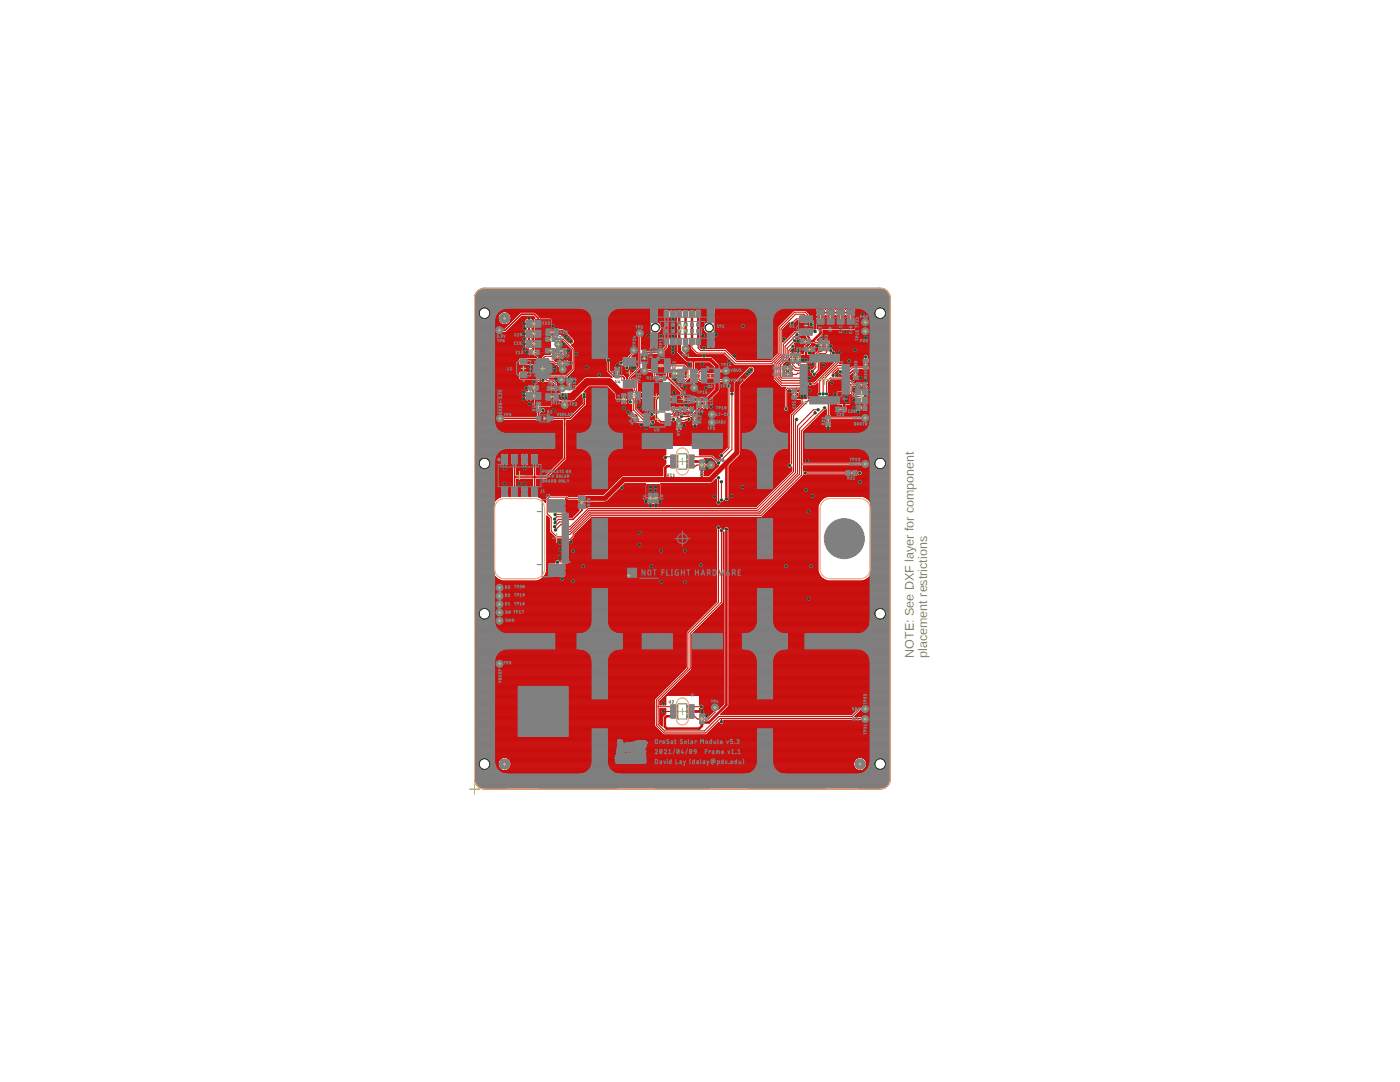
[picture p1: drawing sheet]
<svg xmlns="http://www.w3.org/2000/svg" width="279mm" height="216mm" viewBox="0 0 279 216" stroke-linecap="round" stroke-linejoin="round" font-family="sans-serif">
<defs><g id="words">
<g font-size="2.5" fill="#808080">
<text x="137.7" y="90.1">*</text>
<text x="182.4" y="131.3" transform="rotate(-90 182.4 131.3)">NOTE: See DXF layer for component</text>
<text x="185.1" y="131.3" transform="rotate(-90 185.1 131.3)">placement restrictions</text>
<text x="137.7" y="139.9">*</text>
</g>
<g font-size=".9" fill="#808080">
<text x="132.8" y="61.9">2</text>
<text x="138.8" y="61.9">12</text>
<text x="132.8" y="69.5">1</text>
<text x="139" y="69.5">11</text>
</g>
</g></defs>
<g fill="#c90d0c" stroke="#c90d0c" stroke-width=".2">
<path d="M130.5 98.4h.8v.5h-.8z" fill-rule="evenodd"/>
<path d="M130.5 99.8h.8v.5h-.8z" fill-rule="evenodd"/>
<path d="M106.9 77h.5v.8h-.5z" fill-rule="evenodd"/>
<path d="M105.5 77h.5v.8h-.5z" fill-rule="evenodd"/>
<path d="M110.6 77.1h.5v.8h-.5z" fill-rule="evenodd"/>
<path d="M109.2 77.1h.5v.8h-.5z" fill-rule="evenodd"/>
<path d="M111.3 72.1h.5v.8h-.5z" fill-rule="evenodd"/>
<path d="M112.7 72.1h.5v.8h-.5z" fill-rule="evenodd"/>
<path d="M110.2 69.6h.5v.8h-.5z" fill-rule="evenodd"/>
<path d="M108.8 69.6h.5v.8h-.5z" fill-rule="evenodd"/>
<path d="M111.7 70.7h.5v.8h-.5z" fill-rule="evenodd"/>
<path d="M110.3 70.7h.5v.8h-.5z" fill-rule="evenodd"/>
<path d="M129.4 98.4h.8v.5h-.8z" fill-rule="evenodd"/>
<path d="M129.4 99.8h.8v.5h-.8z" fill-rule="evenodd"/>
<path d="M110.3 67.3h.5v.8h-.5z" fill-rule="evenodd"/>
<path d="M108.9 67.3h.5v.8h-.5z" fill-rule="evenodd"/>
<path d="M106.9 78.3h1v1.4h-1z" fill-rule="evenodd"/>
<path d="M105.1 78.3h1v1.4h-1z" fill-rule="evenodd"/>
<path d="M107.1 69.9h.5v.8h-.5z" fill-rule="evenodd"/>
<path d="M105.7 69.9h.5v.8h-.5z" fill-rule="evenodd"/>
<path d="M106.9 67.9h1v1.4h-1z" fill-rule="evenodd"/>
<path d="M105.1 67.9h1v1.4h-1z" fill-rule="evenodd"/>
<path d="M106.9 65.9h1v1.4h-1z" fill-rule="evenodd"/>
<path d="M105.1 65.9h1v1.4h-1z" fill-rule="evenodd"/>
<path d="M113.2 75.8h.8v.5h-.8z" fill-rule="evenodd"/>
<path d="M113.2 77.2h.8v.5h-.8z" fill-rule="evenodd"/>
<path d="M139.1 80.8h.8v.5h-.8z" fill-rule="evenodd"/>
<path d="M139.1 79.4h.8v.5h-.8z" fill-rule="evenodd"/>
<path d="M138.3 84h.8v.5h-.8z" fill-rule="evenodd"/>
<path d="M138.3 82.6h.8v.5h-.8z" fill-rule="evenodd"/>
<path d="M135.5 81.3h.5v.8h-.5z" fill-rule="evenodd"/>
<path d="M134.1 81.3h.5v.8h-.5z" fill-rule="evenodd"/>
<path d="M136.4 81.3h.5v.8h-.5z" fill-rule="evenodd"/>
<path d="M137.8 81.3h.5v.8h-.5z" fill-rule="evenodd"/>
<path d="M139.7 93.2h.8v.5h-.8z" fill-rule="evenodd"/>
<path d="M139.7 91.8h.8v.5h-.8z" fill-rule="evenodd"/>
<path d="M122.8 74.8h.8v.6h-.8z" fill-rule="evenodd"/>
<path d="M122.8 73.4h.8v.6h-.8z" fill-rule="evenodd"/>
<path d="M124.1 78.5h.8v.5h-.8z" fill-rule="evenodd"/>
<path d="M124.1 79.9h.8v.6h-.8z" fill-rule="evenodd"/>
<path d="M140.4 79.4h.8v.5h-.8z" fill-rule="evenodd"/>
<path d="M140.4 80.8h.8v.5h-.8z" fill-rule="evenodd"/>
<path d="M135.1 85h.8v.5h-.8z" fill-rule="evenodd"/>
<path d="M135.1 83.6h.8v.5h-.8z" fill-rule="evenodd"/>
<path d="M107.1 80.2h.8v.5h-.8z" fill-rule="evenodd"/>
<path d="M107.1 81.6h.8v.5h-.8z" fill-rule="evenodd"/>
<path d="M130.9 75.1h.5v.8h-.5z" fill-rule="evenodd"/>
<path d="M132.3 75.1h.5v.8h-.5z" fill-rule="evenodd"/>
<path d="M134.1 73.7h.7v.6h-.7z" fill-rule="evenodd"/>
<path d="M134.1 74.7h.7v.6h-.7z" fill-rule="evenodd"/>
<path d="M106.9 63.9h1v1.4h-1z" fill-rule="evenodd"/>
<path d="M105.1 63.9h1v1.4h-1z" fill-rule="evenodd"/>
<path d="M166.9 81.3h.5v.8h-.5z" fill-rule="evenodd"/>
<path d="M168.3 81.3h.5v.8h-.5z" fill-rule="evenodd"/>
<path d="M162 69.3h.5v.8h-.5z" fill-rule="evenodd"/>
<path d="M160.6 69.3h.5v.8h-.5z" fill-rule="evenodd"/>
<path d="M171 76.4h.5v.8h-.5z" fill-rule="evenodd"/>
<path d="M172.4 76.4h.5v.8h-.5z" fill-rule="evenodd"/>
<path d="M172.4 81h.5v.8h-.5z" fill-rule="evenodd"/>
<path d="M171 81h.5v.8h-.5z" fill-rule="evenodd"/>
<path d="M159.8 67.7h.5v.8h-.5z" fill-rule="evenodd"/>
<path d="M161.2 67.7h.5v.8h-.5z" fill-rule="evenodd"/>
<path d="M170.4 75.1h.8v.5h-.8z" fill-rule="evenodd"/>
<path d="M170.4 73.7h.8v.6h-.8z" fill-rule="evenodd"/>
<path d="M172.4 71.7h.8v.5h-.8z" fill-rule="evenodd"/>
<path d="M172.4 73.1h.8v.5h-.8z" fill-rule="evenodd"/>
<path d="M158.1 77.7h.8v.6h-.8z" fill-rule="evenodd"/>
<path d="M158.1 79.1h.8v.5h-.8z" fill-rule="evenodd"/>
<path d="M164.6 69.4h.8v.6h-.8z" fill-rule="evenodd"/>
<path d="M164.6 68.1h.8v.5h-.8z" fill-rule="evenodd"/>
<path d="M163.5 69.4h.8v.6h-.8z" fill-rule="evenodd"/>
<path d="M163.5 68.1h.8v.5h-.8z" fill-rule="evenodd"/>
<path d="M139.7 143.9h.8v.5h-.8z" fill-rule="evenodd"/>
<path d="M139.7 142.5h.8v.5h-.8z" fill-rule="evenodd"/>
<path d="M108.9 78.6h.9v1.2h-.9z" fill-rule="evenodd"/>
<path d="M110.5 78.6h.8v1.2h-.8z" fill-rule="evenodd"/>
<path d="M115.5 99h1.2v.8h-1.2z" fill-rule="evenodd"/>
<path d="M115.5 100.6h1.2v.8h-1.2z" fill-rule="evenodd"/>
<path d="M168.9 94h.5v.8h-.5z" fill-rule="evenodd"/>
<path d="M170.3 94h.5v.8h-.5z" fill-rule="evenodd"/>
<path d="M164.9 83h.8v.5h-.8z" fill-rule="evenodd"/>
<path d="M164.9 84.4h.8v.5h-.8z" fill-rule="evenodd"/>
<path d="M125.4 78.3h.8v1.2h-.8z" fill-rule="evenodd"/>
<path d="M127 78.3h.8v1.2h-.8z" fill-rule="evenodd"/>
<path d="M163.1 63.6h1.3v1.1h-1.3z" fill-rule="evenodd"/>
<path d="M163.1 61.8h1.3v1.1h-1.3z" fill-rule="evenodd"/>
<path d="M165.1 63.6h1.3v1.1h-1.3z" fill-rule="evenodd"/>
<path d="M165.1 61.8h1.3v1.1h-1.3z" fill-rule="evenodd"/>
<path d="M167.1 63.6h1.3v1.1h-1.3z" fill-rule="evenodd"/>
<path d="M167.1 61.8h1.3v1.1h-1.3z" fill-rule="evenodd"/>
<path d="M169.1 63.6h1.3v1.1h-1.3z" fill-rule="evenodd"/>
<path d="M169.1 61.8h1.3v1.1h-1.3z" fill-rule="evenodd"/>
<path d="M110.6 65.7h.8v1.2h-.8z" fill-rule="evenodd"/>
<path d="M109 65.7h.8v1.2h-.8z" fill-rule="evenodd"/>
<path d="M158.9 71.9h.8v.6h-.8z" fill-rule="evenodd"/>
<path d="M158.9 70.5h.8v.6h-.8z" fill-rule="evenodd"/>
<path d="M157.8 71.9h.8v.6h-.8z" fill-rule="evenodd"/>
<path d="M157.8 70.5h.8v.6h-.8z" fill-rule="evenodd"/>
<path d="M157.6 73.1h.5v.8h-.5z" fill-rule="evenodd"/>
<path d="M156.2 73.1h.5v.8h-.5z" fill-rule="evenodd"/>
<path d="M157.6 74.3h.5v.8h-.5z" fill-rule="evenodd"/>
<path d="M156.2 74.3h.5v.8h-.5z" fill-rule="evenodd"/>
<path d="M111 69.6h.5v.8h-.5z" fill-rule="evenodd"/>
<path d="M112.4 69.6h.5v.8h-.5z" fill-rule="evenodd"/>
<circle cx="171.7" cy="152.5" r=".51"/>
<circle cx="100.7" cy="63.5" r=".51"/>
<circle cx="100.7" cy="152.5" r=".51"/>
</g>
<g fill="#c90d0c" stroke="#c90d0c" stroke-width=".2">
<path d="M103.9 74.4h1.2v.9h-1.2z"/>
<path d="M103.9 71.7h1.2v.9h-1.2z"/>
<path d="M107.2 74.8h.2v.5h-.2z"/>
<path d="M108 73.3h.5v.5h-.5z"/>
<path d="M107.7 74.8h.2v.5h-.2z"/>
<path d="M108.2 74.8h.2v.5h-.2z"/>
<path d="M108.7 74.8h.2v.5h-.2z"/>
<path d="M109.2 74.8h.2v.5h-.2z"/>
<path d="M109.2 71.8h.2v.5h-.2z"/>
<path d="M108.7 71.8h.2v.5h-.2z"/>
<path d="M108.2 71.8h.2v.5h-.2z"/>
<path d="M107.7 71.8h.2v.5h-.2z"/>
<path d="M107.2 71.8h.2v.5h-.2z"/>
<path d="M106.5 74h.8v.3h-.8z"/>
<path d="M106.5 73.6h.8v.3h-.8z"/>
<path d="M106.5 73.2h.8v.3h-.8z"/>
<path d="M106.5 72.8h.8v.3h-.8z"/>
<path d="M109.3 74h.8v.3h-.8z"/>
<path d="M109.3 73.6h.8v.3h-.8z"/>
<path d="M109.3 73.2h.8v.3h-.8z"/>
<path d="M109.3 72.8h.8v.3h-.8z"/>
<path d="M128.6 82.5h.9v.3h-.9z"/>
<path d="M128.6 83h.9v.3h-.9z"/>
<path d="M128.6 83.5h.9v.3h-.9z"/>
<path d="M128.6 84h.9v.3h-.9z"/>
<path d="M128.6 84.5h.9v.3h-.9z"/>
<path d="M132.9 84.5h.9v.3h-.9z"/>
<path d="M132.9 84h.9v.3h-.9z"/>
<path d="M132.9 83.5h.9v.3h-.9z"/>
<path d="M132.9 83h.9v.3h-.9z"/>
<path d="M132.9 82.5h.9v.3h-.9z"/>
<path d="M126.4 71.5h.3v1.4h-.3z"/>
<path d="M125.9 71.5h.3v1.4h-.3z"/>
<path d="M125.4 71.5h.3v1.4h-.3z"/>
<path d="M124.9 71.5h.3v1.4h-.3z"/>
<path d="M124.4 71.5h.3v1.4h-.3z"/>
<path d="M124.4 75.9h.3v1.4h-.3z"/>
<path d="M124.9 75.9h.3v1.4h-.3z"/>
<path d="M125.4 75.9h.3v1.4h-.3z"/>
<path d="M125.9 75.9h.3v1.4h-.3z"/>
<path d="M126.4 75.9h.3v1.4h-.3z"/>
<path d="M128.3 76.5h2v5.2h-2z"/>
<path d="M131.7 76.5h2v5.2h-2z"/>
<path d="M133.9 92.7h1.1v.6h-1.1z"/>
<path d="M133.9 91.8h1.1v.6h-1.1z"/>
<path d="M133.9 90.8h1.1v.6h-1.1z"/>
<path d="M137.4 90.8h1.1v.6h-1.1z"/>
<path d="M137.4 91.8h1.1v.6h-1.1z"/>
<path d="M137.4 92.7h1.1v.6h-1.1z"/>
<path d="M126.6 83.8l.5-.5 .4 .4-.5 .5-.4-.2z"/>
<path d="M126.1 82.4h.1l.3 .3-.6 .6-.3-.4z"/>
<path d="M134.2 79.1h.7v1.2h-.7z"/>
<path d="M137.9 79.1h.7v1.2h-.7z"/>
<path d="M135.2 74.7h1.3v.6h-1.3z"/>
<path d="M137.9 74.7h1.2v.6h-1.2z"/>
<path d="M137.9 75.6h1.2v.6h-1.2z"/>
<path d="M135.2 75.6h1.3v.6h-1.3z"/>
<path d="M135.2 73.7h1.3v.6h-1.3z"/>
<path d="M137.9 73.7h1.2v.6h-1.2z"/>
<path d="M132.7 72.6h1v.8h-1z"/>
<path d="M130.1 72.6h1v.8h-1z"/>
<path d="M130.1 73.6h1v.7h-1z"/>
<path d="M130.1 71.7h1v.7h-1z"/>
<path d="M132.7 71.7h1v.7h-1z"/>
<path d="M132.7 73.6h1v.7h-1z"/>
<path d="M142.6 74.6h1v.8h-1z"/>
<path d="M140 74.6h1v.8h-1z"/>
<path d="M140 75.6h1v.7h-1z"/>
<path d="M140 73.7h1v.7h-1z"/>
<path d="M142.6 73.7h1v.7h-1z"/>
<path d="M142.6 75.6h1v.7h-1z"/>
<path d="M172.2 79.5h.8v.9h-.8z"/>
<path d="M172.2 77.8h.8v.9h-.8z"/>
<path d="M170.9 77.8h.8v.9h-.8z"/>
<path d="M170.9 79.5h.8v.9h-.8z"/>
<path d="M159.7 65.7h.4v1.1h-.4z"/>
<path d="M160.3 65.7h.5v1.1h-.5z"/>
<path d="M161 65.7h.4v1.1h-.4z"/>
<path d="M161.6 65.7h.5v1.1h-.5z"/>
<path d="M161.6 63.1h.5v1.1h-.5z"/>
<path d="M161 63.1h.4v1.1h-.4z"/>
<path d="M160.3 63.1h.5v1.1h-.5z"/>
<path d="M159.7 63.1h.4v1.1h-.4z"/>
<path d="M168.2 78.3h1.2v.3h-1.2z"/>
<path d="M168.2 77.8h1.2v.3h-1.2z"/>
<path d="M168.2 77.3h1.2v.3h-1.2z"/>
<path d="M168.2 76.8h1.2v.3h-1.2z"/>
<path d="M168.2 76.3h1.2v.3h-1.2z"/>
<path d="M168.2 75.8h1.2v.3h-1.2z"/>
<path d="M168.2 75.3h1.2v.3h-1.2z"/>
<path d="M168.2 74.8h1.2v.3h-1.2z"/>
<path d="M168.2 74.3h1.2v.3h-1.2z"/>
<path d="M168.2 73.8h1.2v.3h-1.2z"/>
<path d="M168.2 73.3h1.2v.3h-1.2z"/>
<path d="M168.2 72.8h1.2v.3h-1.2z"/>
<path d="M167.2 70.8h.3v1.2h-.3z"/>
<path d="M166.7 70.8h.3v1.2h-.3z"/>
<path d="M166.2 70.8h.3v1.2h-.3z"/>
<path d="M165.7 70.8h.3v1.2h-.3z"/>
<path d="M165.2 70.8h.3v1.2h-.3z"/>
<path d="M164.7 70.8h.3v1.2h-.3z"/>
<path d="M164.2 70.8h.3v1.2h-.3z"/>
<path d="M163.7 70.8h.3v1.2h-.3z"/>
<path d="M163.2 70.8h.3v1.2h-.3z"/>
<path d="M162.7 70.8h.3v1.2h-.3z"/>
<path d="M162.2 70.8h.3v1.2h-.3z"/>
<path d="M161.7 70.8h.3v1.2h-.3z"/>
<path d="M159.7 72.8h1.2v.3h-1.2z"/>
<path d="M159.7 73.3h1.2v.3h-1.2z"/>
<path d="M159.7 73.8h1.2v.3h-1.2z"/>
<path d="M159.7 74.3h1.2v.3h-1.2z"/>
<path d="M159.7 74.8h1.2v.3h-1.2z"/>
<path d="M159.7 75.3h1.2v.3h-1.2z"/>
<path d="M159.7 75.8h1.2v.3h-1.2z"/>
<path d="M159.7 76.3h1.2v.3h-1.2z"/>
<path d="M159.7 76.8h1.2v.3h-1.2z"/>
<path d="M159.7 77.3h1.2v.3h-1.2z"/>
<path d="M159.7 77.8h1.2v.3h-1.2z"/>
<path d="M159.7 78.3h1.2v.3h-1.2z"/>
<path d="M161.7 79.4h.3v1.1h-.3z"/>
<path d="M162.2 79.4h.3v1.1h-.3z"/>
<path d="M162.7 79.4h.3v1.1h-.3z"/>
<path d="M163.2 79.4h.3v1.1h-.3z"/>
<path d="M163.7 79.4h.3v1.1h-.3z"/>
<path d="M164.2 79.4h.3v1.1h-.3z"/>
<path d="M164.7 79.4h.3v1.1h-.3z"/>
<path d="M165.2 79.4h.3v1.1h-.3z"/>
<path d="M165.7 79.4h.3v1.1h-.3z"/>
<path d="M166.2 79.4h.3v1.1h-.3z"/>
<path d="M166.7 79.4h.3v1.1h-.3z"/>
<path d="M167.2 79.4h.3v1.1h-.3z"/>
<path d="M112.2 112h1.1v.3h-1.1z"/>
<path d="M112.2 111.5h1.1v.3h-1.1z"/>
<path d="M112.2 111h1.1v.3h-1.1z"/>
<path d="M112.2 110.5h1.1v.3h-1.1z"/>
<path d="M112.2 110h1.1v.3h-1.1z"/>
<path d="M112.2 109.5h1.1v.3h-1.1z"/>
<path d="M112.2 109h1.1v.3h-1.1z"/>
<path d="M112.2 108.5h1.1v.3h-1.1z"/>
<path d="M112.2 108h1.1v.3h-1.1z"/>
<path d="M112.2 107.5h1.1v.3h-1.1z"/>
<path d="M112.2 107h1.1v.3h-1.1z"/>
<path d="M112.2 106.5h1.1v.3h-1.1z"/>
<path d="M112.2 106h1.1v.3h-1.1z"/>
<path d="M112.2 105.5h1.1v.3h-1.1z"/>
<path d="M112.2 105h1.1v.3h-1.1z"/>
<path d="M112.2 104.5h1.1v.3h-1.1z"/>
<path d="M112.2 104h1.1v.3h-1.1z"/>
<path d="M112.2 103.5h1.1v.3h-1.1z"/>
<path d="M112.2 103h1.1v.3h-1.1z"/>
<path d="M112.2 102.5h1.1v.3h-1.1z"/>
<path d="M109.5 99.8h3.1v2.3h-3.1z"/>
<path d="M109.5 112.6h3.1v2.3h-3.1z"/>
<path d="M133.9 142.6h1.1v.6h-1.1z"/>
<path d="M133.9 141.7h1.1v.6h-1.1z"/>
<path d="M133.9 140.7h1.1v.6h-1.1z"/>
<path d="M137.4 140.7h1.1v.6h-1.1z"/>
<path d="M137.4 141.7h1.1v.6h-1.1z"/>
<path d="M137.4 142.6h1.1v.6h-1.1z"/>
<path d="M100.2 90.8h1v1.7h-1z"/>
<path d="M100.2 97.2h1v1.8h-1z"/>
<path d="M102.2 90.8h1v1.7h-1z"/>
<path d="M102.2 97.2h1v1.8h-1z"/>
<path d="M104.2 90.8h1v1.7h-1z"/>
<path d="M104.2 97.2h1v1.8h-1z"/>
<path d="M106.2 90.8h1v1.7h-1z"/>
<path d="M106.2 97.2h1v1.8h-1z"/>
<path d="M135.1 67.6h.9v1.1h-.9z"/>
<path d="M133.9 67.6h.8v1.1h-.8z"/>
<path d="M132.6 67.6h.8v1.1h-.8z"/>
<path d="M132.6 62.1h.8v1.1h-.8z"/>
<path d="M133.9 62.1h.8v1.1h-.8z"/>
<path d="M135.1 62.1h.9v1.1h-.9z"/>
<path d="M136.4 62.1h.8v1.1h-.8z"/>
<path d="M137.7 62.1h.8v1.1h-.8z"/>
<path d="M139 62.1h.8v1.1h-.8z"/>
<path d="M136.4 67.6h.8v1.1h-.8z"/>
<path d="M137.7 67.6h.8v1.1h-.8z"/>
<path d="M139 67.6h.8v1.1h-.8z"/>
<path d="M129.9 66.5h1.2v2.7h-1.2z"/>
<path d="M129.9 61.6h1.2v2.7h-1.2z"/>
<path d="M141.3 61.6h1.2v2.7h-1.2z"/>
<path d="M141.3 66.5h1.2v2.7h-1.2z"/>
<path d="M109.5 83.2h.8v.6h-.8z"/>
<path d="M107.1 83.2h.8v.6h-.8z"/>
<path d="M128.3 69.9h.6v.8h-.6z"/>
<path d="M128.3 72.3h.6v.8h-.6z"/>
</g>
<g fill="none" stroke="#c90d0c" stroke-width=".2">
<path d="M95.1 59.5v96M95.1 60h82.1M95.1 59.9h82.1M95.1 59.8h82.1M95.1 59.7h82.1M95.1 59.6h82.1M95.1 59.5h82.1M95.1 59.4h82.1M95.2 59.3h82M95.2 59.2h82M95.2 59.1h82M95.2 59h81.9"/>
<path d="M95.3 58.9h81.8M95.3 58.8h81.8M95.3 58.8l-.2 .7M95.4 58.7h81.6M95.4 58.7h81.5M95.5 58.5h81.4M95.6 58.5h81.2M95.7 58.4h81M95.8 58.3h80.8M95.9 58.2h80.5M96.1 58.1h80.1M96.4 58h79.5l.9 .4 .3 .4"/>
<path d="M96.5 58l-.9 .4-.3 .4M177.1 58.8l.1 .7M177.2 59.5v96M95.1 75.4h8.4M95.1 75.3h8.4M95.1 75.2h8.4M95.1 75.1h8.4M95.1 75h8.4M95.1 74.9h8.4M95.1 74.8h8.4M95.1 74.7h8.4M95.1 74.6h8.4"/>
<path d="M95.1 72.5h8.4M95.1 72.3h8.4M95.1 72.2h8.4M95.1 72.1h8.4M95.1 72h8.4M95.1 71.9h8.4M95.1 71.8h8.4M95.1 71.7h8.4M95.1 71.2h11.9l.1 .2h-3.4l-.2 .2v1.1M95.1 74.4h8.4M95.1 74.3h8.4M95.1 74.2h8.5"/>
<path d="M95.1 74.1h11.1M95.1 74h11.1M95.1 73.9h11.1M95.1 73.8h11.1M95.1 73.7h11.1M95.1 73.6h11.1M95.1 73.5h11.1M95.1 73.4h11.1M95.1 73.3h11.1M95.1 73.2h11.1M95.1 73.1h11.1M95.1 73h11.1"/>
<path d="M95.1 72.9l11.3 .1M95.1 72.8h8.5M95.1 72.7h8.4M95.1 79.5h9.6M95.1 77.6h10.1M95.1 79.4h9.6M95.1 79.3h9.6M95.1 79.2h9.6M95.1 79.1h9.6M95.1 79h10.4M95.1 78.9h10.4v1.1l-.6-.1-.2-.3M95.1 78.8h9.6"/>
<path d="M95.1 78.7h9.6M95.1 78.6h9.6M95.1 78.5h9.6M95.1 78.4h9.6M95.1 78.3h9.7M95.1 78.2h9.7M95.1 78.1h9.8M95.1 78h10M95.1 77.9h10.1M95.1 77.8h10.1M95.1 77.7h10.1M95.1 70.9h10.4"/>
<path d="M95.1 71.6h8.4M95.1 71.5h8.5M95.1 71.1h11.5M95.1 71h10.5M95.1 79.8h9.7M95.1 79.7h9.6M95.1 79.6h9.6M95.1 65.6h3.8M95.1 65.3h4M95.1 65.2h4.1M95.1 65.1h4.3M95.1 64.7h5.1"/>
<path d="M95.1 64.3h4.6M95.1 64.3h4.5M95.1 63.9h1M95.1 63.8h.8M95.1 67.3h9.6M95.1 67.1h9.6M95.1 70.2h10.2M95.1 70.7h10.2M95.1 69.6h9.9M95.1 68.1h9.6M95.1 68.2h9.6M95.1 68.8h9.6"/>
<path d="M95.1 71.4h8.6M95.1 70.8h10.3M95.1 76.1h12.1M95.1 63.5h.5M95.1 62.7h.1M95.1 76.8h10.2M95.1 77.5h10.1M95.1 68.5h11.4M95.1 66.6h4.2M95.1 61h1.9a1.55 1.55 0 0 1 1.2 1.8M95.1 70.3l10.8-.1v.9l-.4-.1-.2-.3M95.1 70.4h10.9v.7l.5-.3"/>
<path d="M95.1 69h9.6M95.1 72.6h8.4M95.1 70.1h10.2M95.1 74.5h8.4M95.1 64.6h4.9M95.1 77.1h10.1M95.1 75.8h8.6M95.1 80h9.9M95.1 75.6h8.4M95.1 76.3h11.9M95.1 76.5h11.6M95.1 77.3h10.1"/>
<path d="M95.1 77.2h10.1M95.1 66.9h9.6M95.1 76h12.2M95.1 76.6h11.5M95.1 65.5h3.8M95.1 63.1h.2M95.1 64.5h4.8M95.1 63.6h.6M95.1 76.3h11.8M95.1 79.9h9.7M95.1 76.7h10.2M95.1 76.5h11.7"/>
<path d="M95.1 69.9h10.2M95.1 68.9h9.6M95.1 70.4h10.2M95.1 70.5h10.2M95.1 67.8h9.7M95.1 67.9h9.6M95.1 66h3.7M95.1 65.7h3.7M95.1 65.4h3.9M95.1 65h6M95.1 64.5h4.7M95.1 61.8h.3"/>
<path d="M95.1 62.5h.1M95.1 69.5h9.8M95.1 76.9h10.1M95.1 76.2h12M95.1 75.5h8.4M95.1 67h9.6M95.1 69.1h9.6M95.1 63h.2M95.1 64.8h6.2M95.1 64.1h4.4M95.1 62.9h.1M95.1 62.2h.1"/>
<path d="M95.1 77.4h10.6M95.1 77h10.1M95.1 75.9h12.3M95.1 75.7h8.4M95.1 71.3h12M95.1 70.6h10.2M95.1 70h10.2M95.1 69.8h10.3M95.1 69.7h10.4M95.1 69.4h9.7M95.1 69.3h9.6M95.1 69.2h9.6"/>
<path d="M95.1 68.7h9.6M95.1 68.5h9.6M95.1 68.3h9.6M95.1 68h9.6M95.1 67.7h9.8M95.1 67.6h9.9M95.1 67.5h9.8M95.1 67.4h9.7M95.1 67.2h9.6M95.1 66.8h9.6M95.1 66.7h9.6M95.1 66.5h4"/>
<path d="M95.1 66.4h3.9M95.1 66.3h3.8M95.1 66.2h3.8M95.1 66.1h3.7M95.1 65.9h3.7M95.1 65.8h3.7M95.1 64.9h6.1M95.1 64.2h4.4M95.1 63.7h.7M95.1 63.4h.4M95.1 63.3h.3M95.1 63.2h.3"/>
<path d="M95.1 62.8h.1M95.1 62.6h.1M95.1 62.4h.1M95.1 62.3h.1M95.1 62.1h.1M95.1 62h.2M95.1 61.9h.2M95.1 61.7h.3M95.1 61.6h.4M95.1 61.5h.5M95.1 61.4h.6M95.1 61.3h.7"/>
<path d="M95.1 61.2h.8M95.1 61.1h1M95.1 60.9h82.1M95.1 60.8h82.1M95.1 60.7h82.1M95.1 60.6h82.1M95.1 60.5h82.1M95.1 60.4h82.1M95.1 60.3h82.1M95.1 60.2h82.1M95.1 60.1h82.1M96.4 61a1.52 1.52 0 0 0-1.2 1.5 1.52 1.52 0 0 0 1.2 1.5"/>
<path d="M97 61h80.2M97 64h2.5M97.3 61.1h77.8M97.5 63.8h1.9M97.5 61.2h77.4M97.6 63.7h1.8M97.6 61.3h32.2M97.7 63.6h1.7M97.7 61.4h32M97.8 63.5h1.6M97.8 61.5h31.8M97.9 63.4h1.5"/>
<path d="M97.9 61.6h31.7M98 63.3h1.4M98 61.7h31.6M98 61.8h31.6M98 63.2h1.4M98.1 63.1h1.3M98.1 61.9h31.5M98.1 63h1.4M98.1 62h31.5M98.1 62.9h1.4M98.1 62.1h31.5M98.2 62.2h31.4"/>
<path d="M98.2 62.8h1.3M98.2 62.7h1.4M98.2 62.8l-.2 .6-.5 .4-.5 .2h-1.9M98.2 62.5h1.6M98.2 62.6h1.5M98.2 62.4h1.7M98.2 62.4h1.8M98.2 62.3h2M98.8 66.1l.2 .3M99 66.4a.82 .82 0 0 0 1.3 0M99.2 65.2l.3-.1 .6 .1M99.2 65.2l-.2 .2-.2 .7"/>
<path d="M99.4 63.6h.1M99.4 63.4v.1M99.4 63.6v.1M99.4 63.5v.1M99.4 63.2h.1M99.4 63.8l-2.1 .1M99.4 63.1v.3M99.4 63.7v.2M99.4 63.9l.1 .2M99.5 64.1h.1M99.5 62.9l-.1 .2M99.5 64.1v.1"/>
<path d="M99.5 64.2l.1 .1M99.6 62.7l-.1 .2M99.6 62.7h.1M99.6 64.3h.1M99.7 64.3v.1M99.7 64.4h.1M99.7 62.5l-.1 .2M99.8 64.5l.2 .1M99.8 64.4v.1M99.8 62.5v.1M99.9 65.1h1.1M99.9 62.4l-.1 .1"/>
<path d="M99.9 62.4h.1M100 66.6h6.5M100 64.6l.1 .1M100 62.4h-.1M100.1 65.2h.8M100.1 62.3h.1M100.1 65.2l.3 .3h.3l3.2-3.2h2.9l1 1.2h2.2l.2 .1v3.4M100.1 62.3l-.1 .1M100.1 64.7h.1M100.1 64.7l.2 .1M100.2 66.5h5.3M100.2 65.3h.7"/>
<path d="M100.2 66.4h4.5M100.3 65.4h.5M100.3 62.2l-.2 .1M100.3 62.2h.1M100.4 64.8l.2 .1M100.4 64.8h.1M100.4 62.2h.1M100.4 66.4h4.3M100.6 62.2h-.2M100.6 62.2h.1M100.8 62.2h.2M100.8 62.2h.1"/>
<path d="M101 64.8l-.2 .1M101 62.2h.1M101 64.8h.1M101 62.2l.3 .1M101.1 66.3h3.6M101.2 66.2h3.5M101.2 64.7h.2M101.2 62.3h28.4M101.3 66.1l-.3 .2-.7 .1M101.3 62.3h.1M101.3 66.1l2.9-3h2.2l.4 .4-.3 .1v6.1M101.3 64.7l-.3 .1"/>
<path d="M101.3 64.7h.1M101.3 66.1h3.4M101.3 62.3l.1 .1M101.3 66h3.4M101.4 62.4l.2 .1M101.4 64.6h.1M101.4 64.6l-.1 .1M101.4 62.4h2.4M101.5 65.9h3.2M101.5 64.5h.1M101.5 62.4h2.2M101.5 65.8h3.3"/>
<path d="M101.6 64.5l-.2 .1M101.6 65.7h3.3M101.6 64.4v.1M101.6 62.5h2M101.6 62.5l.2 .2M101.6 62.5l.1 .1M101.7 64.3h.1M101.7 64.3l-.1 .1M101.7 62.6h1.8M101.7 65.6h3.3M101.8 64.3h.1M101.8 62.7h1.6"/>
<path d="M101.8 64.3h-.1M101.8 62.7h.1M101.8 62.7l.1 .2M101.8 65.5h3.1M101.9 64.2l-.1 .1M101.9 64.2h.1M101.9 62.8h1.4M101.9 65.4h2.9M101.9 64.1v.1M101.9 64.1h.2M101.9 64h.3M101.9 63h1.2"/>
<path d="M101.9 63.9v.2M101.9 63l.1 .1M102 63.8l.3 .1M102 63.1v.3M102 63.1h1M102 63.9h-.1M102 63.2h.1M102 63.8h.4M102 63.2h1M102 63.6h.1M102 65.3h2.7M102 63.5h.7"/>
<path d="M102 63.6h.6M102 63.6v.3M102 63.5v.1M102 63.7h.5M102 63.4h.8M102 63.3h.8M102 63.4v.1M102.1 65.2h2.6M102.2 65.1h2.5M102.3 65h2.4M102.4 64.9h2.3M102.5 64.8h2.2"/>
<path d="M102.6 64.7h2.1M102.7 64.6h3.8M102.8 64.5h3.7M102.9 64.5h1.8M103 64.3h1.7M103.1 64.3h1.6M103.2 64.2h1.5M103.2 62.9h-1.3v.1M103.3 64.1h1.4M103.4 64h1.3M103.4 63.9h1.3M103.5 74.3v1.3l.2 .2h3.7l-.3 .4"/>
<path d="M103.5 72.7l.2 .2M103.5 63.8h1.3M103.6 63.7h1.3M103.7 74.1l-.2 .2M103.7 63.6h1.3M103.8 63.5h2.9M103.8 74.6l3.6 .1M103.8 75.3h3.6M103.8 75.2h3.6M103.8 75h3.6M103.8 74.9h3.6M103.8 74.7h3.6"/>
<path d="M103.8 72.3l3.6 .1h-.3M103.8 71.8h3.6M103.8 74.5h1.4M103.9 63.4h2.8M104 63.3h2.6M104.1 63.2h2.4M104.7 79.6v-.5h1.8v.5M104.7 64.7v.5M104.7 66.7v.5M104.7 68.7v.5M104.7 78.4v.5M104.7 65.2v.1"/>
<path d="M104.7 67.2l.3 .4M104.7 69.2v.1M104.7 69.3l.3 .3M104.7 65.3l.3 .3M104.7 65.9v.6h1.8l-.1-.6M104.7 63.9v.6M104.7 67.9v.6M104.8 63.8l-.1 .1M104.8 67.8l-.1 .1M104.9 78.1l-.2 .3M105 65.6l-.3 .3M105 67.6l-.2 .2"/>
<path d="M105 63.6h1.2M105 63.6l-.2 .2M105 69.6h.5l-.1 .2M105.2 77v.3h1.2v-.3M105.2 77.9l-.3 .2M105.3 76.8l-.1 .2M105.3 74.6l-.2-.2h-1.3v1.1h3.6v-.7M105.3 70.4v.3M105.3 74.2h1.1M105.4 69.8l-.1 .4M105.5 79.5h.2M105.5 79.4h.2"/>
<path d="M105.5 79.3h.2M105.5 79.2h.2M105.5 79.1h.2M105.5 79.8h.2M105.5 79.7h.2M105.5 79.6h.2M105.5 65.6h.2M105.5 65.3h.2M105.5 65.2h.2M105.5 65.1h.2M105.5 64.7h.2M105.5 64.3h.2"/>
<path d="M105.5 63.9h.2M105.5 63.8h.2M105.5 67.3h.2M105.5 67.1h.2M105.5 68.1h.2M105.5 68.2h.2M105.5 63.6v5.1l-10.4-.1M105.5 80h.2M105.5 66.9h.2M105.5 64h.2M105.5 65.5h.2M105.5 79.9h.2"/>
<path d="M105.5 67.8h.2M105.5 67.9h.2M105.5 66h.2M105.5 65.7h.2M105.5 65.4h.2M105.5 65h.2M105.5 64.5h.2M105.5 67h.2M105.5 64.8h.2M105.5 64.1h.2M105.5 68.5h.2M105.5 68.3h.2"/>
<path d="M105.5 68h.2M105.5 67.7h.2M105.5 67.6h.2M105.5 67.5h.2M105.5 67.4h.2M105.5 67.2h.2M105.5 66.8h.2M105.5 66.7h.2M105.5 66.4h.2M105.5 66.3h.2M105.5 66.2h.2M105.5 66.1h.2"/>
<path d="M105.5 65.9h.2M105.5 65.8h.2M105.5 64.9h.2M105.5 64.2h.2M105.5 63.7h.2M105.6 76.6l-.3 .2M105.7 79h.8M105.7 63.6v5.1l.8-.1M105.7 66.5h.8M105.7 72.6h.1M105.7 76.8h.2M105.7 77.1h.2"/>
<path d="M105.7 77.3h.2M105.7 77.2h.2M105.7 76.6v.8h-.5v.5M105.7 76.7h.2M105.7 76.9h.2M105.7 77h.2M105.9 76.6v.8h.5v.5M105.9 77.4h.6M105.9 70.9h.1M105.9 71h.1M105.9 70.7h.1M105.9 70.8h.1"/>
<path d="M105.9 70.4h.1M105.9 70.5h.1M105.9 70.6h.1M106 76.6l.2 .1M106.2 74v.3h-.8l-.2-.2M106.2 73.8h.2M106.2 73.4h.2M106.2 67.6l.2 .3M106.2 73.5v.1M106.2 65.6l.2 .3M106.2 63.6l.2 .3M106.2 63.6h.4"/>
<path d="M106.2 72.9v.3M106.2 73.2v.3M106.2 73.6v.3M106.2 73.9v.1M106.2 65.6h.3M106.2 73.2h.1M106.2 73.6h.1M106.2 74h.1M106.2 67.6h.3M106.2 80h.3M106.2 76.7l.1 .1M106.2 76.7h.3"/>
<path d="M106.3 69.6h.1M106.3 69.6l.2 .1M106.3 78.1h.2M106.3 71h.2M106.3 78h.2M106.3 69.6h.2M106.3 78l.2 .4M106.3 76.8l.1 .1M106.3 65.5h.2M106.3 65.7h.2M106.3 69.5h.2M106.3 67.7h.2"/>
<path d="M106.3 67.5h.2M106.3 63.7h.2M106.3 76.8h.2M106.3 79.9h.2M106.4 78.2h.1M106.4 77.9h.1M106.4 77.9l-.1 .1M106.4 76.9v.1M106.4 76.9h.1M106.4 77.6h.1M106.4 77.8h.1M106.4 77.7h.1"/>
<path d="M106.4 63.8h.1M106.4 77.5h.1M106.4 77.1h.1M106.4 77.3h.1M106.4 77.2h.1M106.4 67.8h.1M106.4 65.4h.1M106.4 77h.1M106.4 69.4h.1M106.4 67.4h.1M106.4 65.8h.1M106.4 70.9h.1"/>
<path d="M106.4 79.8h.1M106.4 78.3h.1M106.4 65.3h.1M106.4 63.9h.1M106.4 67.3h.1M106.4 63.9l.1 .6M106.4 67.9l.1 .6M106.4 69.3l-.1 .2M106.4 65.3l-.2 .3M106.4 67.9h.1M106.4 69.7h.1M106.4 69.3h.1"/>
<path d="M106.4 65.9h.1M106.5 78.4h.1M106.5 79.7h.1M106.5 64h.1M106.5 66h.1M106.5 68h.1M106.5 79.5h.1M106.5 79.4h.1M106.5 79.3h.1M106.5 79.2h.1M106.5 79.1h.1M106.5 78.8h.1"/>
<path d="M106.5 78.7h.1M106.5 78.6h.1M106.5 78.5h.1M106.5 79.6h.1M106.5 65.2h.1M106.5 65.1h.1M106.5 64.7h.1M106.5 64.3h.1M106.5 67.1h.1M106.5 68.1h.1M106.5 68.2h.1M106.5 68.8h.1"/>
<path d="M106.5 70.8h.1M106.5 69h.1M106.5 66.9h.1M106.5 64.7v.5M106.5 66.7v.5M106.5 68.7v.5M106.5 78.4v.5M106.5 69.2l-.1 .1M106.5 67.2l-.3 .4M106.5 65.2l-.1 .1M106.5 68.9h.1M106.5 65h.1"/>
<path d="M106.5 64.5h.1M106.5 67h.1M106.5 69.1h.1M106.5 64.8h.1M106.5 64.1h.1M106.5 69.2h.1M106.5 68.7h.1M106.5 68.5h.1M106.5 68.3h.1M106.5 67.2h.1M106.5 66.8h.1M106.5 66.7h.1"/>
<path d="M106.5 66.4h.1M106.5 66.3h.1M106.5 66.2h.1M106.5 66.1h.1M106.5 64.9h.1M106.5 64.2h.1M106.5 78.9h-.8v1.1h.5l.3-.4M106.5 71l.2 .2M106.5 70.8v.2M106.5 76.8v4.2M106.8 62.4h22.8M106.8 63.8h3v6.9h-1.2l-.6 .7h-.3l-.6-.6h-.3z"/>
<path d="M106.8 79.3h3M106.8 79.2h3M106.8 79h3M106.8 78.8h3M106.8 78.7h3M106.8 78.4h3M106.8 78.2h3M106.8 78.1h3M106.8 78h3M106.8 77.9h3M106.8 79.9h3M106.8 79.8h3"/>
<path d="M106.8 79.7h3M106.8 79.6h3M106.8 79.4h3M106.8 79.1h3M106.8 78.6h3M106.8 78.5h3M106.8 65.6h3M106.8 65.4h3M106.8 65.3h3M106.8 65.2h3M106.8 65.1h3M106.8 65h3"/>
<path d="M106.8 64.9h3M106.8 64.7h3M106.8 64.6h3M106.8 64.5h3M106.8 64.4h3M106.8 64.2h3M106.8 64.1h3M106.8 64h3M106.8 63.9h3M106.8 66.3h3M106.8 70.1h3M106.8 70.8h1.8"/>
<path d="M106.8 67.4h3M106.8 68.8h3M106.8 68.1h3M106.8 77.5h3M106.8 66.7h3M106.8 68.9h3M106.8 68.2h3M106.8 70h3M106.8 66.5h3M106.8 77.2h3M106.8 70.4h3M106.8 77.3h3"/>
<path d="M106.8 66.9h3M106.8 69.6h3M106.8 70.3h3M106.8 69.4h3M106.8 68.6h3M106.8 67.7h3M106.8 65.9h3M106.8 69.9h3M106.8 67h3M106.8 77.4h3M106.8 77h3M106.8 70.6h3"/>
<path d="M106.8 69.8h3M106.8 69.7h3M106.8 69.3h3M106.8 69.2h3M106.8 68.5h3M106.8 68.3h3M106.8 67.6h3M106.8 67.5h3M106.8 66.8h3M106.8 66.2h3M106.8 66.1h3M106.8 65.8h3"/>
<path d="M106.8 77.7h3M106.8 77.6h3M106.8 76.9h3M106.8 70.5h3M106.8 69.1h3M106.8 68.7h3M106.8 68h3M106.8 67.9h3M106.8 67.3h3M106.8 67.1h3M106.8 66.4h3M106.8 65.7h3"/>
<path d="M106.9 73.7h.1M106.9 73.1h.1M106.9 73.8h.1M106.9 73.4h.1M106.9 73.5h.1M106.9 73.9h.1M106.9 73.3h.1M106.9 74.1h.1M106.9 74h.1M106.9 73.6h.1M106.9 73.2h.1M106.9 73h.1"/>
<path d="M106.9 73v1.2M106.9 62.4h22.7M107 76.8h2.8M107 62.5h22.6M107.1 76.7h2.7M107.1 72.4l-.1 .2h-3.2M107.1 76.2l-.6 .6M107.1 62.6h22.5M107.1 70.9h1.4M107.1 75.4h.3M107.1 75.3h.3M107.1 75.2h.3"/>
<path d="M107.1 75.1h.3M107.1 75h.3M107.1 74.9h.3M107.1 74.8h.3M107.1 72.3h.3M107.1 72.2h.3M107.1 72.1h.3M107.1 72h.3M107.1 71.9h.3M107.1 71.8h.3M107.1 71.7h.3M107.2 74.7l-.1 .1"/>
<path d="M107.2 74.7h.2M107.2 74.7l-.1 .8M107.2 76.5h2.6M107.2 72.5h.2M107.2 72.7h2.2v1.7h-2.2zM107.2 74.4h2.2M107.2 74.3h2.2M107.2 74.2h2.2M107.2 74.1h2.2M107.2 74h2.2M107.2 73.9h2.2M107.2 73.8h2.2"/>
<path d="M107.2 73.7h2.2M107.2 73.6h2.2M107.2 73.5h2.2M107.2 73.4h2.2M107.2 73.3h2.2M107.2 73.2h2.2M107.2 73.1h2.2M107.2 73h2.2M107.2 72.9h2.2M107.2 72.8h2.2M107.2 72.7h2.2M107.2 62.7h22.4"/>
<path d="M107.2 72.5h.1M107.3 71h1.1M107.3 76.4h2.5M107.3 62.8h22.3M107.4 74.6l-.2 .1M107.4 71.1h.8M107.4 72.3v.1M107.4 74.7h.1M107.4 74.7v.1M107.4 74.8h.1M107.4 71.7v.6M107.4 72.3h.1"/>
<path d="M107.4 62.9h23.1M107.4 74.7v.7l-3.6 .1M107.4 72.5v-.8h-.3l.1 .8M107.4 72.4l-3.6 .1M107.4 72.5h-.1M107.4 75.1h-3.6M107.4 72.2h-3.6M107.4 72.1h-3.6M107.4 71.9l-3.6 .1M107.4 71.7h-3.6v.9h2.6M107.5 71.2h.6M107.6 63.1h22"/>
<path d="M107.6 71.4h.4M107.6 73.5v.1M107.7 74.7v.7h.2v-.7M107.7 75.4h.2M107.7 75.3h.2M107.7 75.2h.2M107.7 75.1h.2M107.7 75h.2M107.7 74.9h.2M107.7 74.8h.2M107.7 74.7h.2M107.7 72.4v-.7h.2v.7"/>
<path d="M107.7 72.4h.2M107.7 72.3h.2M107.7 72.2h.2M107.7 72.1h.2M107.7 72h.2M107.7 71.9h.2M107.7 71.8h.2M107.7 71.7h.2M107.7 72.4v.1M107.7 74.7h.1M107.7 72.5h.1M107.7 72.5h.2"/>
<path d="M107.7 63.2h21.9M107.7 74.6l.2 .1M107.7 74.6v.1M107.8 63.3h21.8M107.8 63.4h21.8M107.9 72.5h-.1M107.9 74.7h.1M107.9 72.5h.1M107.9 72.4l-.2 .1M107.9 72.4v.1M108.1 76.4l-.1-.1h-.6l-.6 .6M108.2 74.7v.7h.2v-.7"/>
<path d="M108.2 75.4h.2M108.2 75.3h.2M108.2 75.2h.2M108.2 75.1h.2M108.2 75h.2M108.2 74.9h.2M108.2 74.8h.2M108.2 74.7h.2M108.2 72.4v-.7h.2v.7M108.2 72.4h.2M108.2 72.3h.2M108.2 72.2h.2"/>
<path d="M108.2 72.1h.2M108.2 72h.2M108.2 71.9h.2M108.2 71.8h.2M108.2 71.7h.2M108.2 72.4v.1M108.2 74.7h.1M108.2 72.5h.1M108.2 72.5h.2M108.2 72.8v1.5M108.4 72.8v1.5M108.4 72.8h.1"/>
<path d="M108.4 74.3v.1M108.4 74.7h.1M108.4 72.5h-.1M108.4 72.4v.1M108.6 75.4h.3M108.6 75.3h.3M108.6 75.2h.3M108.6 75.1h.3M108.6 75h.3M108.6 74.9h.3M108.6 74.8h.3M108.6 74.7h.3"/>
<path d="M108.6 72.4v-.7h.3v.8M108.6 72.4h.3M108.6 72.3h.3M108.6 72.2h.3M108.6 72.1h.3M108.6 72h.3M108.6 71.9h.3M108.6 71.8h.3M108.6 71.7h.3M108.6 72.4l.1 .1M108.7 74.7h.2M108.7 74.7h-.1"/>
<path d="M108.7 72.4h.2M108.7 72.5h.1M108.7 72.5h.2M108.7 76.3l1.1 .1v4.5h-3v-4M108.7 76.3l-.1 .1M108.7 74.6l.2 .1M108.9 72.5h-.1M108.9 74.7h-.2M108.9 74.7h.1M108.9 74.7v.7h-.3v-.7M108.9 72.5h.1M109 73.5h.1"/>
<path d="M109 73.5v.1M109 73.6h.1M109.2 74.7v.7h.2v-.7M109.2 75.4h.2M109.2 75.3h.2M109.2 75.2h.2M109.2 75.1h.2M109.2 75h.2M109.2 74.9h.2M109.2 74.8h.2M109.2 74.7h.2M109.2 72.4v-.7h.2v.7"/>
<path d="M109.2 72.4v.1M109.2 72.4h.2M109.2 72.3h.2M109.2 72.2h.2M109.2 72.1h.2M109.2 72h.2M109.2 71.9h.2M109.2 71.8h.2M109.2 71.7h.2M109.2 74.7h.1M109.2 72.5h.1M109.2 72.5h.2"/>
<path d="M109.2 74.6h.2M109.2 74.6v.1M109.4 74.6v.1M109.4 72.5h-.1M109.4 72.5h.1M109.4 74.7h.1M109.4 72.4v.1M109.7 74.6h3.3M109.7 72.5h.5M109.7 72.5h.1M109.7 73.8h.1M109.7 73.4h.1"/>
<path d="M109.7 74.6v.1M109.7 73.6h.1M109.7 75.6h1.6M109.7 74.1h.1M109.7 73h.1M109.7 73.9h.1M109.7 73.3h.1M109.7 73.7h.1M109.7 73.1h.1M109.7 74h.1M109.7 73.5h.1M109.7 73.2h.1"/>
<path d="M109.7 73v1.2M109.7 72.5h.5l.4 .4M109.7 75.5h1.6M110 63.5h19.6M110.1 63.6h19.5M110.2 79.5h.1M110.2 77.6h.1M110.2 79.4h.1M110.2 79.3h.1M110.2 79.2h.1M110.2 79.1h.1M110.2 79h.1"/>
<path d="M110.2 78.9h.1M110.2 78.8h.1M110.2 78.7h.1M110.2 78.6h.1M110.2 78.5h.1M110.2 78.4h.1M110.2 78.4h.2M110.2 78.3h1.6M110.2 78.2h.3M110.2 78.1h.2M110.2 78h.1M110.2 77.9h.1"/>
<path d="M110.2 77.8h.1M110.2 77.7h.1M110.2 79.8h.1M110.2 79.7h.1M110.2 79.6h.1M110.2 65.6h.1M110.2 65.3h19.4M110.2 65.2h19.4M110.2 65.1h19.4M110.2 64.7h19.5M110.2 64.3h19.4M110.2 63.9h19.4"/>
<path d="M110.2 63.8h19.4M110.2 76.8h.3M110.2 77.5h.1M110.2 66.6h.1M110.2 64.6h19.6M110.2 77.1h.1M110.2 80h.1M110.2 76.5h.2M110.2 77.3h.1M110.2 77.2h.1M110.2 66.9h.1M110.2 64h19.4"/>
<path d="M110.2 76.6h.3M110.2 65.5h.2M110.2 64.5h19.5M110.2 79.9h.1M110.2 76.7h.3M110.2 76.5h.1M110.2 66h.1M110.2 65.7h.1M110.2 65.4h.3M110.2 65h19.4M110.2 64.5h19.4M110.2 76.9h.2"/>
<path d="M110.2 64.8h19.5M110.2 64.1h19.4M110.2 77.4h.1M110.2 77h.1M110.2 66.8h.1M110.2 66.7h.1M110.2 66.5h.1M110.2 66.4h.1M110.2 66.3h.1M110.2 66.2h.1M110.2 66.1h.1M110.2 65.9h.1"/>
<path d="M110.2 65.8h.1M110.2 64.9h19.4M110.2 64.2h19.4M110.2 63.7h19.4M110.2 79.9l.3 .2h.9l.1-.1 .6 .2-.1 .1M110.2 72.5l.1 .1M110.2 72.5h.1M110.2 78.5v1.4M110.2 67h.1M110.2 66.4l.1 .6h-.1M110.2 66.1v.3M110.3 74.2h1.3"/>
<path d="M110.3 74.2h.1M110.3 65.6v.5M110.3 66.1h-.1M110.3 74.5h2.8M110.3 72.6h.1M110.3 72.6l.1 1.7M110.4 74.4h1.6M110.4 74.4l-.2 .2h-.5M110.4 72.7h.1M110.4 74.4h1.4M110.4 74.3h1.3M110.4 74.1h1.2"/>
<path d="M110.4 74h1.1M110.4 73.9h1.1M110.4 73.8h1.1M110.4 73.8h-.1M110.4 73.7h1.1M110.4 73.6h1.1M110.4 73.5h1.1M110.4 73.4h1.1M110.4 73.4h-.1M110.4 73.3h1M110.4 73.1h.8M110.4 73h.7"/>
<path d="M110.4 72.8l.6 .1v.1M110.4 74.3v.1M110.5 78.3l-.3 .2M110.5 76.6l-.3-.3v4.7M110.5 76.6v.2M110.5 76.8l-.2 .2v1l.3 .2M110.6 75.7h.6M110.7 71.9h.5M110.7 75.8h.5M110.8 72h.3M110.8 75.9h.4M110.9 72.1h.1"/>
<path d="M110.9 76h.3M111 76.1h.3M111 72.9l-.7 .1M111 73l.3 .2M111 76.1l-.4-.5h-1l.1-.2h1.6l-.1 .5 .2 .4M111 71.7h.5M111 76.1l.3 .2M111.1 76.2h.2M111.1 71.6h.3M111.1 70.9h.3M111.1 71.5h.3M111.1 71.1h.8"/>
<path d="M111.1 71h.3M111.1 70.7h.3M111.1 71.4h.3M111.1 70.8h.3M111.1 71.2h.3M111.1 71.3h.3M111.2 76.3h.2M111.3 78.2h.4M111.3 76.8h.4M111.3 76.5h.4M111.3 76.6h1.7M111.3 76.3h.1"/>
<path d="M111.3 76.7h.6M111.3 76.5h.2M111.3 76.8l.2 .2M111.3 76.3v.5M111.4 78.1h.2M111.4 76.3a.85 .85 0 0 0 1.3 0M111.4 76.9h.2M111.4 78.3l.1 .1M111.4 71.6v-.4h1.2l-.1 .5M111.4 71.6l.1 .1M111.4 78h.1M111.4 77h.1"/>
<path d="M111.5 71.7l.1 .1h-1l.4 .3 .3-.3M111.5 77.9h.1M111.5 77.9l.3 .3-.3 .2M111.5 77v.1M111.5 77.9l-.3 .3M111.5 77.1v.1M111.5 78.4h.1M111.5 77a.85 .85 0 0 1 1.4 0M111.5 65.4h18.1M111.8 69.5h.3M111.8 69.4h.4M111.9 70.2h.2"/>
<path d="M111.9 69.6h.2M111.9 70.1h2.1M111.9 70.3h.2M111.9 69.9h.2M111.9 70h.7M111.9 69.8h.2M111.9 69.7h.2M111.9 71.8h.2M111.9 71.7h.2M111.9 71.8l.3 .2v.9h.2v-.3M111.9 70.9h.2M111.9 71.6h.2"/>
<path d="M111.9 71.5h.2M111.9 71h.2M111.9 70.7h.2M111.9 71.4h.2M111.9 70.8h.2M111.9 70.3v1.5M111.9 71.2h.2M111.9 70.4h.2M111.9 70.5h.2M111.9 71.3h.2M111.9 70.6h.2M111.9 69.3h.4"/>
<path d="M112 71.9h.5M112 68.2h.4M112 69.2h1.4M112.1 71.1h1.9M112.1 70.1v1.8l.4-.2M112.1 72h.3M112.1 69.1h1.2M112.1 68.3h.3M112.1 69h1.1M112.1 68.3h.4M112.2 72.5h1.8M112.2 72.3h.2"/>
<path d="M112.2 72.2h.2M112.2 72.1h.2M112.2 72.8h.2M112.2 72.7h.2M112.2 69.4l.4-.2v1.8h-1.2v-.3h-.3v.9l-.2 .2M112.2 72.6h.2M112.2 69.4l-.1 .1M112.2 68.9h.9M112.2 68.5h.4M112.2 68.5l-.3-.4h.3l1.8 1.7M112.2 68.8h.8M112.2 68.5h.5"/>
<path d="M112.2 68.9l-.4 .5 .1 .9h.2M112.2 68.5v.4M112.2 68.6h.6M112.2 68.7h.7M112.2 65.5l1.1 .9M112.4 72.1l.2-.3 .3-.1v1.5a.82 .82 0 0 1-.5 1.3 .82 .82 0 0 1-.9-1.1l-.2-.2h-.9M112.4 72.1v.3M112.4 76.5h.5M112.4 65.6h17.2M112.4 71.8h.2M112.5 76.7h2.7M112.5 71.7h1.5"/>
<path d="M112.5 76.5h.4M112.6 71.6h1.4M112.6 65.7h17M112.6 74.4h.6M112.6 70.9h1.4M112.6 71.5h1.4M112.6 71h1.4M112.6 71.4h1.4M112.6 70.8h1.4M112.6 71.2h1.4M112.6 71.3h1.4M112.6 70.2h.2"/>
<path d="M112.6 69.6h.2M112.6 70.4h.2M112.6 70.3h.2M112.6 76.3h.2M112.6 69.9h.2M112.6 70.5h.2M112.6 69.5h.2M112.6 70.6h.2M112.6 69.8h.2M112.6 69.7h.2M112.6 69.4h.2M112.6 69.3h.2"/>
<path d="M112.6 65.8h14.7M112.7 76.8h2.4M112.7 76.3h.1M112.8 70h1.2M112.8 65.9h14.3M112.8 76.9h2.2M112.8 76.2h2.9M112.8 74.4h.5M112.8 75.5h.4M112.8 76.1h.7M112.8 76.2v.1M112.8 76.3l.1 .1"/>
<path d="M112.8 75.6h.2M112.8 66h14.3M112.9 76.4v.1M112.9 77h.1M112.9 75.7h.1M112.9 74.3h.5M112.9 77v.1M112.9 72.3h.2M112.9 72.2h.2M112.9 72.1h.2M112.9 72h.2M112.9 71.9h.2"/>
<path d="M112.9 71.8h.2M112.9 73.1h.2M112.9 73h.2M112.9 72.9h.2M112.9 72.8h.2M112.9 72.7h.2M112.9 72.6h.2M112.9 77.1h.1M112.9 76.5l.1 .1M112.9 66.1h14.1M113 73.2h.1M113 74.2h.5"/>
<path d="M113 73.3h1M113 70.7h1M113 75.6l1.1-.1 .3 .4M113 74.1h.6M113 70.7l-.4 .1M113 66.2h13.9M113.1 74h.5M113.1 73.4h.9M113.1 73.9h.6M113.1 73.5h.9M113.1 69.3h.4M113.1 73.8h.7"/>
<path d="M113.1 73.7h.8M113.1 73.6h.9M113.1 76.9l-.2 .2M113.1 66.3h13.8M113.2 70.6h.8M113.2 69.4h.4M113.2 69.4l.1 .5h-1.2v-.4M113.2 69.4l-.4-.2v1.6M113.2 66.4h13.7M113.2 75.4h3.3M113.2 70.5h.8M113.3 69.5h.4"/>
<path d="M113.3 70.4h.7M113.3 70.2h.7M113.3 69.6h.5M113.3 70.4l-.3 .3M113.3 70.1v.3M113.3 70.3h.7M113.3 69.9h.7M113.3 69.8h.7M113.3 69.7h.6M113.3 66.4l1.4 1.5M113.3 66.4h13.6M113.3 75.3h3.3"/>
<path d="M113.4 71.8h.6M113.4 73.2h.6M113.4 66.5h13.5M113.4 75.2h3.5M113.5 75.2l-.3 .2h-.4l.1 .4 .1-.2M113.5 71.9h.5M113.5 73.1h.5M113.5 66.6h13.4M113.5 75.1h8.4M113.5 75.8h.2M113.5 75.6h.2M113.5 76.3h.2"/>
<path d="M113.5 76.5h.2M113.5 75.5v1.2l-.5-.1M113.5 76h.2M113.5 76.6h.2M113.5 75.9h.2M113.5 75.7h.2M113.6 72h.4M113.6 73h.4M113.6 72.3h.4M113.6 72.2h.4M113.6 72.1h.4M113.6 72.1l-.2-.3-.3-.1v1.6l.3-.1 .2-.3"/>
<path d="M113.6 72.9h.4M113.6 72.8h.4M113.6 72.7h.4M113.6 72.6h.4M113.6 72.1v.3M113.6 72.6v.3M113.6 66.7h13.3M113.6 75h8.2M113.7 76.1h2.1M113.7 75.5v1.2l.5-.1M113.7 66.8h13.2M113.7 74.9h8"/>
<path d="M113.8 66.9h13.2M113.8 74.8h7.8M113.9 67h13.2M113.9 74.7h7.6M114 67.1h13.1M114 74.6h7.5M114 73.6l-1.1 1.1h-3.2M114 69.8v3.8M114 75.5h2.4M114.1 76.9l.2 .3v.4M114.1 67.2h13.2M114.1 68.8h13.2"/>
<path d="M114.1 74.5h7.2M114.1 68.9h13.2M114.2 76.6h1.1M114.2 77h.7M114.2 67.3h13.1M114.2 74.4h7.1M114.2 75.6h2.1M114.2 69h13.1M114.2 77.1h.6M114.3 76.5h1.1M114.3 76.5l-.1 .1M114.3 75.7h1.9"/>
<path d="M114.3 67.4h13M114.3 74.4h6.9M114.3 77.6h.1M114.3 77.5h.1M114.3 77.3h.3M114.3 77.2h.4M114.3 77.4h.2M114.3 75.8h1.8M114.3 76.5h1.2M114.3 76.4v.1M114.3 69.1h11.9M114.3 76.3h1.2"/>
<path d="M114.3 68.7h13M114.4 76.3h1.3M114.4 76h1.5M114.4 75.9v.1h-1.6l-.1 .3M114.4 76.3l-.1 .1M114.4 76.2v.1M114.4 75.9h1.6M114.4 67.5h12.9M114.4 74.3h6.7M114.4 68.6h12.9M114.4 69.2h11.6M114.5 67.6h12.8"/>
<path d="M114.5 74.2h6.5M114.5 69.3h11.4M114.5 68.5h12.8M114.5 68.5l-.4 .4 .6 .7v4.3M114.6 67.7h12.7M114.6 74.1h6.4M114.6 68.5h12.7M114.6 67.8h12.7M114.6 67.9h12.7M114.6 69.4h11.2M114.6 68.3h12.7M114.7 68.1h12.6"/>
<path d="M114.7 68.2h12.6M114.7 68.2l-.2 .3M114.7 67.9v.3M114.7 68.3h12.6M114.7 68h12.6M114.7 74h6.3M114.7 69.5h11.1M114.7 72.5h6.3M114.7 72.3h6.3M114.7 72.2h6.2M114.7 72.1h6.2M114.7 72h6.2"/>
<path d="M114.7 71.9h6.2M114.7 71.8h6.2M114.7 71.7h6.2M114.7 73.9h6.3M114.7 73.8h6.3M114.7 73.7h6.3M114.7 73.6h6.3M114.7 73.5h6.3M114.7 73.4h6.3M114.7 73.3h6.3M114.7 73.2h6.3M114.7 73.1h6.3"/>
<path d="M114.7 73h6.3M114.7 72.9h6.3M114.7 72.8h6.3M114.7 72.7h6.3M114.7 70.9h10.6M114.7 71.6h6.3M114.7 71.5h6.4M114.7 71.1h10.5M114.7 71h10.5M114.7 70.2h11M114.7 70.7h10.8M114.7 69.6h11"/>
<path d="M114.7 71.4h9.5M114.7 70.8h10.7M114.7 72.6h6.3M114.7 70.1h11M114.7 70.4h11.1M114.7 70.3h11.1M114.7 69.9h11M114.7 70.5h11M114.7 73.9l-1.2 1.3M114.7 71.3h9.5M114.7 70.6h10.9M114.7 70h11"/>
<path d="M114.7 69.8h11M114.7 69.7h11M114.8 80h1.4M114.9 79.9h1.3M115 79.8h1.2M115.1 79.7h1.1M115.2 79.6h1M115.3 79.5h.9M115.4 79.4h.7M115.5 79.3h.6M115.5 79.2h.6M115.7 79.1h.4"/>
<path d="M115.7 79h.4M115.8 78.9h.3M115.9 78.8h.2M116 78.7h.1M116.1 78.9v-.2l-1.4 1.4-.4 .1h-1l.1 .1M116.1 79.4l.1 1.1-2.6 2.6h-3l-.2-.2M116.1 78.9v.1M116.1 79v.4M116.7 78.1h5.3M116.8 78h5.1M116.8 78.2l.3 .3v.4M116.9 78.3h5.3"/>
<path d="M116.9 77.9h4.9M117 78.4h5.3M117 77.8h4.8M117 79.8h5.8M117 79.7h5.7M117 79.6h5.7M117 80h6.7M117 79.9h6.7M117 79.5h5.7M117.1 78.4h5.3M117.1 77.7h4.5M117.1 78.9h5.6"/>
<path d="M117.1 79.4h5.6M117.1 79.3h5.6M117.1 79.2h5.6M117.1 79.1h5.6M117.1 79h5.6M117.1 78.8h5.6M117.1 78.7h5.6M117.1 78.6h5.5M117.1 78.5h5.4M117.1 79.4l-.1 1.5-3 3h-.9v7.8M117.1 78.9v.5M117.2 77.6h4.4"/>
<path d="M117.3 77.5h4.2M117.4 77.4h4M117.5 77.3h3.8M120.9 72.1l.1 .1M121 74.2l1.1 1.1-.3-.1h-4.9l-.3 .1-2.3 2.3M121 72.2v2M121.2 77.2l1.5 1.5v.9l.2 .2h.9l-.1 .2M121.2 77.2h-3.6l-1 1h5.5M121.2 71.4l-.3 .3v.4M121.6 71.4l.3 .3v.4M121.7 71.5h2.5M121.8 72.5h1.6"/>
<path d="M121.8 72.3h1.6M121.8 73.8h.6M121.8 73.7h1.3M121.8 73.6h.6M121.8 73.5h.6M121.8 73.4h.6M121.8 73.3h.7M121.8 73.2h.8M121.8 73.1h.9M121.8 73h2.4M121.8 72.9h2.4v.1M121.8 72.8h1.8"/>
<path d="M121.8 72.7h1.7M121.8 72.6h1.6M121.8 72.2v1.6l.8 .8 .1-.1M121.8 71.6h2.4M121.9 75.2h.1M121.9 72.2h1.6M121.9 73.9h.5M121.9 72.1h1.7M121.9 72h1.8M121.9 71.9h2.1M121.9 71.8h2.3M121.9 71.7h2.3"/>
<path d="M121.9 72.1l-.1 .1M121.9 74h.5M122 74.1h.5M122.1 75.3h.1M122.1 74.2h.4M122.2 74.3h.5M122.3 74.4h3.8M122.4 74.4h3.6M122.4 73.9v-.1h1.6v.1M122.4 73.5v.1h1.6v-.1M122.4 73.9l.4 .4M122.5 74.5h3.4"/>
<path d="M122.7 73.1l-.3 .4M122.8 73.1h-.1M123 77.6h3.2v1.9h-3.2zM123 79.4h3.2M123 79.3h3.2M123 79.2h3.2M123 79.1h3.2M123 79h3.2M123 78.9h3.2M123 78.8h3.2M123 78.7h3.2M123 78.6h3.2"/>
<path d="M123 78.5h3.2M123 78.4h3.2M123 78.3h3.2M123 78.2h3.2M123 78.1h3.2M123 78h3.2M123 77.9h3.2M123 77.8h3.2M123 77.7h3.2M123.1 74.3h.2M123.1 74.2h.2M123.1 74.1h.2"/>
<path d="M123.1 74h.2M123.1 73.9h.2M123.1 73.8h.2M123.1 73.6h.2M123.1 73.5h.2M123.1 73.4h.2M123.1 73.3h.2M123.1 73.2h.2M123.1 73.1h.2M123.1 73.1v1.2M123.3 73.7h1.4M123.3 73.1v1.2"/>
<path d="M123.4 72.2v.4M123.4 72.6l.3 .4M123.5 73.1h.2M123.7 74.5l.1 .2h.7l.2 .2M123.7 73.1h.5M123.7 73.1l.1 .1M123.7 74.3h2.5M123.7 80v.1h.7v.7M123.8 74.6h2M123.8 73.2l.2 .3M123.8 73.2h.8v.4l.3 .3M123.8 74.2h2.5"/>
<path d="M123.9 74.1h2.5M123.9 73.3h.7M123.9 74h2.6M123.9 73.4h.7M124 73.9h2.6M124 73.8h.7M124 73.6h.6M124 73.5h.6M124 73.9l-.5 .4M124.2 73l.1 .2M124.3 71.2l-.1 .2v.4l-.5 .1-.3 .3M124.5 74.7h1.2"/>
<path d="M124.6 74.8h1M124.7 74.9h.8M124.8 75h.7M124.9 75.1h.4M125 75.2h.3M125 75.4h.2M125 75.3h.2M125 75.5h.2M125.1 76.1h.1M125.1 75.8h.1M125.1 75.6h.1M125.1 76.3h.1"/>
<path d="M125.1 76.5h.1M125.1 76h.1M125.1 75.5v1.1M125.1 76.6h.1M125.1 76.2h.1M125.1 75.9h.1M125.1 75.7h.1M125.2 79.9h.2M125.2 79.9l.1 .1M125.2 80h.1M125.3 80v.4M125.4 79.9l-.1 .1"/>
<path d="M125.4 73.8h1.3M125.5 73.7h1.3M125.6 73.6h1.3M125.6 73.5h1.4M125.6 73.4h1.5M125.6 73.3h1.6M125.7 69.7v.4M125.7 70.1l.1 .3M125.8 73.2h-.2v.4l-.3 .3M125.8 70.4l-.6 .8h-10.5M125.9 75.5l.3-.3h.7l.5 .6v2.2h.4l.2 .1v-1.8M125.9 75.5l.1 .1"/>
<path d="M126 75.5h.1M126 69.2l.3-.1 .7 .1M126 69.2l-.3 .5M126.1 72.5h.1M126.1 72.3h.1M126.1 73.2h.1M126.1 73.1h.1M126.1 73h.1M126.1 72.9h.1M126.1 72.8h.1M126.1 72.7h.1M126.1 72.6h.1"/>
<path d="M126.1 75.4h.1M126.1 76.6v-.7l.3-.3h.4l.3 .3v1.9l-.2 .4 .5 .5v.4l-.6 .6v1.9l1.6 1.6h.6M126.2 71.1h1.1M126.2 75.3h.1M126.3 75.2h3.9M126.3 71h1M126.4 70.9h.9M126.4 75.1h3.8M126.5 75h3.7M126.5 70.8h.8M126.6 70.7h.7M126.6 74.9h3.6"/>
<path d="M126.6 72.5h.1M126.6 72.3h.1M126.6 72.2h.1M126.6 72.1h.1M126.6 72h.1M126.6 71.9h.1M126.6 71.8h.1M126.6 71.7h.1M126.6 73.2h.1M126.6 73.1h.1M126.6 73h.1M126.6 72.9h.1"/>
<path d="M126.6 72.8h.1M126.6 72.7h.1M126.6 76.6v1.3l-.8 .8v.4l.6 .6v2.1l1.9 1.9h.7M126.6 71.2v2M126.6 71.6h.1M126.6 71.5h.1M126.6 71.4h.1M126.6 72.6h.1M126.6 71.2h.1M126.6 71.3h.1M126.7 74.8h3.5M126.7 69.1h.6"/>
<path d="M126.8 74.7h1.4M126.8 70.6h.5M126.9 74.6h1.2M126.9 73.2h.4M126.9 66.3v.4M126.9 66.7l.4 .5v6l-2.1 2v.3h-.2v-.3l-.3-.3M126.9 71.2h.4M127 74.5h1M127 69.2l.3 .5M127 69.2h.3M127 75.3h3.2M127 73.1l-.2 .1h-1"/>
<path d="M127 73.1h.3M127 70.5h.3M127 66l-.1 .3M127 71.3h.3M127 73v.1M127 74.4h.9M127 73h.3M127 71.4h.3M127 69.3h.3M127.1 75.4h3.1M127.1 72.5h.2M127.1 72.3h.2"/>
<path d="M127.1 72.2h-1v1M127.1 72.2h.2M127.1 72.1h.2M127.1 72h.2M127.1 71.9h.2M127.1 71.8h.2M127.1 71.7h.2M127.1 72.9h.2M127.1 72.8h.2M127.1 72.7h.2M127.1 71.6h.2M127.1 71.5h.2"/>
<path d="M127.1 72.6h.2M127.1 73h-.1M127.1 70.4h.2M127.1 80h.9M127.1 79.9h.9M127.1 74.4h.7M127.1 69.4h.2M127.2 70.4l-1.1 .8 .9 .1 .1 1.7M127.2 70.4h.1M127.2 75.5h3.1M127.2 70.3h.1M127.2 69.5h.1"/>
<path d="M127.2 74.3h.6M127.2 69.6h.1M127.3 70.2h.1M127.3 75.6h3.1M127.3 69.7h.1M127.3 70.1h.1M127.3 69.9h.1M127.3 70.1l-.1 .3M127.3 69.7v.4M127.3 70h.1M127.3 69.8h.1M127.3 74.2h.5"/>
<path d="M127.4 75.7h3.1M127.4 74.1h.4M127.4 77.6h.6M127.4 77.9h.6M127.4 77.8h.6M127.4 77.7h.6M127.4 76.1h3.3M127.4 76.8h.6M127.4 77.5h.6M127.4 77.1h.6M127.4 75.8h3.2M127.4 76.3h.7"/>
<path d="M127.4 76.5h.6M127.4 77.3h.6M127.4 77.2h.6M127.4 76h3.2M127.4 76.6h.6M127.4 76.3h.6M127.4 76.7h.6M127.4 76.9h.6M127.4 76.2h3.4M127.4 77.4h.6M127.4 77h.6M127.4 75.9h3.2"/>
<path d="M127.5 74h.3M127.5 65.7l-.5 .3M127.6 73.9h.2M127.7 73.8h.1M127.8 73.7h.1M127.8 65.7l.3 .1M127.9 78h.1M127.9 74.5a.86 .86 0 0 0 1.4 0M127.9 74.5l-.1-.4v-.5l-1.9 1.9M127.9 79.8h.1M128 78.1h.1M128 79.7h.1"/>
<path d="M128 76.3l.2-.1h2.2l.2 .1M128 79.7l-.2 .1h-.7v1.6l1.2 1.2v-.2M128 79.7v2.2M128.1 72.1h.1M128.1 72h1.7M128.1 71.9h1.7M128.1 71.8h1.7M128.1 71.7h1.7M128.1 70.9h3.3M128.1 71.6h1.7M128.1 71.5h1.8M128.1 71.1h7.6"/>
<path d="M128.1 71h3.4M128.1 67.3h1.5M128.1 69.6h3.3M128.1 68.1h1.5M128.1 68.2h1.5M128.1 68.8h1.5M128.1 71.4h7.9M128.1 68.5h1.5M128.1 69h1.5M128.1 71.2h7.7M128.1 68.6h1.5M128.1 68.9h1.5"/>
<path d="M128.1 67.8h2.4v1.7M128.1 67.9h4.3M128.1 69.5h1.7M128.1 69.1h1.5M128.1 71.3h7.8M128.1 69.7h.1M128.1 69.4h1.6M128.1 69.3h1.5M128.1 69.2h1.5M128.1 68.7h1.5M128.1 68.3h1.5M128.1 68h1.5"/>
<path d="M128.1 67.7h1.5M128.1 67.6h1.5M128.1 67.5h1.5M128.1 67.4h1.5M128.1 67.2h1.5M128.1 65.8h1.5M128.1 67.2v2.6l.1-.2h.8l.1 .2M128.1 65.8l.3 .2M128.2 71l-.1-.2v1.4l.1-.2h.8l.1 .2v1M128.2 67.1h1.4M128.2 65.9h1.4M128.3 66h1.4"/>
<path d="M128.3 67h1.3M128.4 66l.1 .3M128.4 66.9h1.2M128.4 66.1h1.3M128.4 66.8h1.2M128.4 66.2h1.4M128.5 66.7h1.1M128.5 66.3h1.2M128.5 66.6h1.1M128.5 66.7l-.4 .5M128.5 66.3v.4M128.5 66.5h1.1"/>
<path d="M128.5 66.4h1.1M128.9 74.7h1.3M129 72.1h.8M129.1 73.3h.7M129.1 69.7h2.2M129.1 74.6h1.1M129.1 72.2h.7M129.1 70.8h2.2M129.1 72.5h.7M129.1 72.3h.7M129.1 73.4h.7M129.1 73.2h.7"/>
<path d="M129.1 73.1h.7M129.1 73h.7M129.1 72.9h.7M129.1 72.8h.7M129.1 72.7h.7M129.1 70.7h2.1M129.1 73.2v.1M129.1 69.8v.1l2.1-.1M129.1 72.6h.7M129.1 69.9h2.1M129.1 69.8h2.1M129.2 74.5h1v.9l.4 .6"/>
<path d="M129.2 73.5h.6M129.3 74.4h.6M129.3 74.5l.5-.1 .2 .1M129.6 65.5h-18l-.1-.1h-1l-.2 .2M129.6 65.6l.2 .6-.1 .1M129.6 63v1.3M129.6 66.5v1.3M129.6 67.9v1.4M129.6 64.3l.1 .3M129.6 69.3l.3 .2h1.3M129.6 66.4v.1M129.7 64.6h.1v.1"/>
<path d="M129.7 66.3l-.1 .1M129.8 64.7l-.2 .9M129.8 61.3l-.2 .3v1.3h1.8v-1.3l-.3-.3h-.5v1.7h1.8M129.8 61.3h.7v1.7h-23M129.8 71.6v1.9h-.5l-.2-.2M129.8 71.6l.2-.2h1.2l.1 .2M129.8 72.5h.1M129.8 73.4v.1M129.8 72.5h-.7M129.8 73.5h.1M130.5 68.1h.1M130.5 68.2h.1"/>
<path d="M130.5 68.8h.1M130.5 62.7h.1M130.5 68.5h.1M130.5 69h.1M130.5 68.6h.1M130.5 68.9h.1M130.5 61.8h.1M130.5 62.5h.1M130.5 69.1h.1M130.5 62.2h.1M130.5 69.4h.1M130.5 69.3h.1"/>
<path d="M130.5 69.2h.1M130.5 68.7h.1M130.5 68.3h.1M130.5 68h.1M130.5 62.8h.1M130.5 62.6h.1M130.5 62.4h.1M130.5 62.3h.1M130.5 62.1h.1M130.5 62h.1M130.5 61.9h.1M130.5 61.7h.1"/>
<path d="M130.5 61.6h.1M130.5 61.5h.1M130.5 61.4h.1M130.5 61.3h.1M130.5 76.3h1M130.6 79.5h.1M130.6 77.6h.8M130.6 79.4h.1M130.6 79.3h.2M130.6 79.2h.3M130.6 79.1h.4M130.6 79h.5"/>
<path d="M130.6 78.9h.6M130.6 78.8h.7M130.6 78.7h.8M130.6 78.6h.8M130.6 78.5h.8M130.6 78.4h.8M130.6 78.3h.8M130.6 78.2h.8M130.6 78.1h.8M130.6 78h.8M130.6 77.9h.8M130.6 77.8h.8"/>
<path d="M130.6 77.7h.8M130.6 79.8h.1M130.6 79.7h.1M130.6 79.6h.1M130.6 76.8h.8M130.6 77.5h.8M130.6 76.3v6.1M130.6 77.1h.8M130.6 80h.1M130.6 76.5h.8M130.6 77.3h.8M130.6 77.2h.8"/>
<path d="M130.6 76.6h.8M130.6 76.3h.8M130.6 79.9h.1M130.6 76.7h.8M130.6 76.9h.8M130.6 77.4h.8M130.6 77h.8M130.6 62.9h1.8M130.6 76l.3 .2h.6l.2-.2M131 74.7h1.8M131 74.6h1.8M131.2 74.5l.1-.1v-1h1.1v1l.2 .1"/>
<path d="M131.2 70.8l-2.1-.1-.1 .3M131.2 70.8l.5 .3M131.3 71.5h1.2M131.3 61.3h9.8M131.3 74.4h1.2M131.3 72.5h1.1M131.3 72.3h1.1M131.3 72.2h1.1M131.3 72.1h1.1M131.3 72h1.1M131.3 71.9h1.1M131.3 71.8h1.1"/>
<path d="M131.3 71.7h1.1M131.3 74.4h1.1M131.3 74.3h1.1M131.3 74.2h1.1M131.3 74.1h1.1M131.3 74h1.1M131.3 73.9h1.1M131.3 73.8h1.1M131.3 73.7h1.1M131.3 73.6h1.1M131.3 73.5h1.1M131.3 73.4h1.1"/>
<path d="M131.3 71.6h1.1M131.3 71.6v1h1.1v-1M131.4 69.4h.8M131.4 61.4h9.6M131.4 78.7h.1M131.4 78.7l-.8 .8M131.4 69.3l-.2 .2M131.4 69.3h.9M131.4 64.3h1.1M131.4 63.9h1.1M131.4 63.8h1.1M131.4 67.3h1.1"/>
<path d="M131.4 67.1h1.1M131.4 68.1h1M131.4 68.2h1M131.4 68.8h1M131.4 63.5h1.1M131.4 62.7h1M131.4 68.5h1M131.4 66.6h1.1M131.4 69h1.2M131.4 63l.1 1.3M131.4 67.9v1.4M131.4 76.3v2.4"/>
<path d="M131.4 66.9h1.1M131.4 64h1.1M131.4 63.1h1M131.4 68.6h1M131.4 63.6h1.1M131.4 68.9h1.1M131.4 61.8h9.5M131.4 62.5h1M131.4 67h1.1M131.4 69.1h1.1M131.4 64.1h1.1M131.4 62.2h1"/>
<path d="M131.4 69.2h1M131.4 68.7h1M131.4 68.3h1M131.4 68h1M131.4 67.7h1M131.4 67.6h1M131.4 67.5h1M131.4 67.4h1M131.4 67.2h1.1M131.4 66.8h1.1M131.4 66.7h1.1M131.4 66.5h1.1"/>
<path d="M131.4 64.2h1.1M131.4 63.7h1.1M131.4 63.4h1M131.4 63.3h1M131.4 63.2h1M131.4 62.8h1M131.4 62.6h1M131.4 62.4h1M131.4 62.3h1M131.4 62.1h1M131.4 62h1M131.4 61.9h1.1"/>
<path d="M131.4 61.7h9.5M131.4 61.6h9.5M131.4 61.5h9.5M131.5 64.3h1M131.5 64.3l.3 .4 .2 .9M131.5 66.4l-.1 1.4M131.5 66.4h1M131.6 74.8h.6M131.6 76.2h.6M131.6 66.4h.9M131.6 64.5h.9M131.7 74.9h.4"/>
<path d="M131.7 76.1h.4M131.7 64.5h.8M131.7 66.3h.8M131.7 69.5l-.5 .3M131.7 75.4h.3M131.7 75.3h.3M131.7 75.2h.3M131.7 75.1h.3M131.7 75h.3M131.7 75l-.2-.2h-.5v-.3h1.8v.3h-.5l-.3 .2M131.7 75v1M131.7 75.8h.3"/>
<path d="M131.7 75.6h.3M131.7 76h.3M131.7 75.5h.3M131.7 75.9h.3M131.7 75.7h.3M131.8 66.2h.7M131.8 64.6h.7M131.9 64.7h.6M131.9 66.1h.6M131.9 66h.6M131.9 64.8h.6M132 65.9h.5"/>
<path d="M132 64.9h.5M132 65h.5M132 65.8h.5M132 75v1M132 76l.2 .2h-.6l-.2 .1M132 65.7h.5M132 65.6h.5M132 65.3h.5M132 65.2h.5M132 65.1h.5M132 65.6l-.5 .8M132 65.5h.5"/>
<path d="M132 65.4h.5M132.3 71h3.3M132.4 63.3l.1 .2v3.8l-.1 .2v1.3l.2 .2M132.4 67.8h-1.8v1.7M132.4 70.9h3.1M132.4 71.6l.2-.2h1.2l.1 .2M132.4 72.5h.1M132.4 73.4v.1M132.4 72.5h-1.1M132.4 73.5h.1M132.5 70.8h2.9M132.6 70.8l-.6 .3"/>
<path d="M132.6 70.7h2.7M132.6 69l-.5 .5h-.9M132.6 70.6h2.7M132.7 70.5h2.4M132.7 70.2h2.2M132.7 70.5l-.1 .3M132.7 70.1v.4M132.7 70.1h2.2M132.7 70.4h2.3M132.7 70.3h2.3M132.7 70.4h2.4M132.8 70h2.1"/>
<path d="M132.9 69.9h2M133 69.8h1.9M133.1 69.7h1.8M133.2 69.6h1.7M133.3 69.5h1.6M133.4 69.4h1.5M133.4 69h1.5M133.4 69.1h1.5M133.4 69.3h1.5M133.4 69.2h1.5M133.5 65.6h1.5M133.5 65.3h1.5"/>
<path d="M133.5 65.2h1.5M133.5 65.1h1.5M133.5 64.7h1.5M133.5 64.3h1.5M133.5 63.9h1.5M133.5 63.8h1.5M133.5 67.3h.3M133.5 67.1h1.5M133.5 63.5h.3M133.5 66.6h1.5M133.5 64.6h1.5M133.5 66.9h1.5"/>
<path d="M133.5 64h1.5M133.5 65.5h1.5M133.5 64.5h1.5M133.5 63.6h1.5M133.5 66h1.5M133.5 65.7h1.5M133.5 65.4h1.5M133.5 65h1.5M133.5 67h1.5M133.5 64.8h1.5M133.5 64.1h1.5M133.5 67.2h1.5"/>
<path d="M133.5 66.8h1.5M133.5 66.7h1.5M133.5 66.5h1.5M133.5 66.4h1.5M133.5 66.3h1.5M133.5 66.2h1.5M133.5 66.1h1.5M133.5 65.9h1.5M133.5 65.8h1.5M133.5 64.9h1.5M133.5 64.2h1.5M133.5 63.7h1.5"/>
<path d="M133.6 68.9h.1M133.6 61.9h.1M133.6 67.4h.1M133.6 63.4h.1M133.6 75.1h.2M133.6 75l2.2-.1h-1.2v.7M133.6 74.9h.8v.7M133.6 74.8h.2M133.6 74.7h.2M133.6 74.6h.2M133.6 75.2l.2 .1M133.7 75.2h.1"/>
<path d="M133.8 67.3h1M133.8 67.3l-.2 .1M133.8 63.5h-.3l.1 3.9M133.8 63.5h1M133.8 75.3h.1M133.8 75.1v.2M133.8 69l-.2-.1-.2 .1v.3l-.7 .8M133.8 61.8l-.2 .1-1.1-.1-.1 .2v1.3M133.9 71.5h2.2M133.9 74.5v-.1l-.1 .1M133.9 74.5h-.3v.7M133.9 74.5l-.1 .4"/>
<path d="M133.9 72.5h4.1M133.9 72.3h3.1M133.9 72.3h3M133.9 72.2h2.9M133.9 72.1h2.8M133.9 72h2.7M133.9 71.9h2.6M133.9 71.8h2.5M133.9 71.7h2.4M133.9 77.6h1M133.9 78.9h.1M133.9 78.8h1.8"/>
<path d="M133.9 78.7h1.8M133.9 78.6h1.8M133.9 78.5h1.8M133.9 78.4h1.8M133.9 78.3h1.7M133.9 78.2h1.6M133.9 78.1h1.5M133.9 78h1.4M133.9 77.9h1.3M133.9 77.8h1.2M133.9 77.7h1.1M133.9 71.6h2.3"/>
<path d="M133.9 76.8h.2M133.9 77.5h.9M133.9 71.6v1h4.1M133.9 77.1h.5M133.9 77.3h.7M133.9 77.2h.6M133.9 76.7h.1M133.9 76.9h.3M133.9 77.4h.8M133.9 77h.4M134.1 78.8l-.2 .2M134.2 75.7h.8"/>
<path d="M134.2 68.1h.1M134.2 68.8h.1M134.2 61.8v.7l.1 .1v-.8M134.2 63.5v-.8h.1v.8M134.2 67.3v.8h.1v-.8M134.2 69v-.8h.1v.8M134.2 68.5h.1M134.2 63.1h.1M134.2 68.6h.1M134.2 68.9h.1M134.2 67.8h.1M134.2 67.9h.1"/>
<path d="M134.2 63h.1M134.2 62.9h.1M134.2 62.2h.1M134.2 68.7h.1M134.2 68.3h.1M134.2 68h.1M134.2 67.7h.1M134.2 67.6h.1M134.2 67.5h.1M134.2 67.4h.1M134.2 63.4h.1M134.2 63.3h.1"/>
<path d="M134.2 63.2h.1M134.2 62.8h.1M134.2 62.4h.1M134.2 62.3h.1M134.2 62.1h.1M134.2 62h.1M134.2 61.9h.1M134.3 75.8h.7M134.3 75.9h.7M134.4 75.4h.2M134.4 75.3h.2M134.4 75.2h.2"/>
<path d="M134.4 75.1h.2M134.4 75.5h.2M134.5 76h.5M134.5 76.1h.5M134.6 76.2h.4M134.7 76.3h.3M134.7 61.8l.2 .1M134.8 63.5h.2M134.8 67.3h.2M134.8 67.3l.1 .1M134.8 76.3h.2M134.9 68.9l-.2 .1"/>
<path d="M134.9 75.6l.1 .7M134.9 75.6h-.8l2.4 2.4v.9M134.9 75.6h.1M134.9 76.5h.2M134.9 63.4h.1M134.9 61.9h.1M134.9 63.4l.1 .1v3.8l-.1 .1M134.9 67.4h.1M134.9 68.9l.1 1.5 1.8 1.7M134.9 63.4l-.1 .1M134.9 61.9l.1-.1h1.1l.1 .2 .1-.2h1l.2 .2 .1-.2h1l.1 .2 .2-.2h1l.1 .2v1.3M135 76.3l.1 .2h1.5l.2-.2"/>
<path d="M135 78.8l.1 .2v1.4l-.1 .2h-.9l-.2-.2v.7l.8-.1 .2 .2v1l-.4 .6h1M135 76.5h3.1M135.1 78.9h.6M135.1 76.6h3M135.1 79.5h.8M135.1 79.4h.7M135.1 79.3h.6M135.1 79.2h.6M135.1 79.1h.6M135.1 79h.6M135.1 79.8h1.1M135.1 79.7h1"/>
<path d="M135.1 79.6h.9M135.1 80h1.3M135.1 79.9h1.2M135.2 76.7h2.8M135.3 76.8h2.6M135.4 76.9h2.5M135.5 77h2.3M135.6 77.1h2.2M135.7 78.4l-1.8-1.8v2.4M135.7 78.4v.9l.8 .8M135.7 77.2h2M135.8 77.3h1.9"/>
<path d="M135.9 77.4h1.8M136 77.5h1.7M136.1 77.6h1.6M136.1 61.9h.2M136.2 77.7h1.6M136.2 77.8h1.6M136.4 77.9h1.5M136.4 78h1.6M136.5 78.9h1.2M136.5 78.8h4.6M136.5 78.7h4.7M136.5 78.6h4.8"/>
<path d="M136.5 78.5h4.9M136.5 78.4h5M136.5 78.4h5.1M136.5 78.3h5.2M136.5 78.2h1.8M136.5 78.1h1.5M136.6 79h1M136.7 76.5h1M136.7 79.1h.9M136.7 72.6l.9 1M136.7 74.5h.1M136.8 72.1l.3 .3h.9v1.1h-.4"/>
<path d="M136.8 74.4h.1M136.8 74.3h.1M136.8 74.2h.1M136.8 74.1h.1M136.8 74h.1M136.8 73.9h.1M136.8 73.8h.1M136.8 74.5v.2M136.8 74.4l-.1 .1M136.8 74.4v-.7l.1 .2v1.3l-.1 .2M136.8 76.3h.8M136.8 79.2h.8"/>
<path d="M136.8 74.5h.1M136.8 74.6h.1M136.8 70.4h1.8M136.8 75.3h.1M136.8 75.2h.1M136.8 75.1h.1M136.8 74.8h.1M136.8 74.7h.1M136.8 74.7v.2M136.8 75.1v.2M136.8 75.3v.1M136.8 72.7h1.2"/>
<path d="M136.9 70.5h1.8M136.9 74.9h-1v.2l1-.1M136.9 72.8h1.1M137 70.6h1.8M137 72.9h1M137 76.2h.6M137.1 70.7h1.8M137.1 73h.9M137.1 76.1h.5M137.1 70.4h1.4M137.2 70.8h7.3M137.2 73.1h.8"/>
<path d="M137.2 76h.4M137.3 70.9h7.3M137.3 73.2h.7M137.3 75.9h.3M137.3 70.3h1.1M137.4 71h7.3M137.4 68.9h.1M137.4 61.9h.1M137.4 73.3h.6M137.4 70.2h.9M137.4 69h.3M137.4 75.8h.2"/>
<path d="M137.5 71.1h7.3M137.5 73.4h.5M137.5 69.1h.2M137.5 75.7h.1M137.5 70.1a.81 .81 0 0 0-.2-1.2l.2-.1 .2 .2v.6l1.3 1.2h5.5l2.1 2.2M137.5 70.1h.7M137.5 70.1l-.2 .2-.5 .1 .7 .8h4.4l1.5 1.4M137.6 70h.5M137.6 69.2h.1M137.6 76.3h-.8M137.6 76.3l.2 .2h.3v.2l-.3 .2M137.6 75.6l-.7 .7"/>
<path d="M137.6 75.6v.7M137.6 69.9h.4M137.6 75.6h.1M137.6 69.3h.1M137.6 69.4h.1M137.6 69.6h.2M137.6 73.6h.1M137.6 69.5h.1M137.6 69.8h.3M137.6 69.7h.3M137.8 73.5l-.2 .1M137.8 78.8l-.2 .5h-.8l-.3-.4"/>
<path d="M137.8 76.9a.81 .81 0 0 0 .3 1.2M138.1 78.1l.3 .1M138.6 61.9h.2M138.8 72.5h2.8M138.8 73.4h3.7M138.8 73.3h3.7M138.8 73.2h3.5M138.8 73.1h3.5M138.8 73h3.4M138.8 72.9h3.3M138.8 72.8h3.2M138.8 72.7h3.1"/>
<path d="M138.8 78.9h2.2M138.8 72.6h3M138.8 72.5h2.9M138.8 78.2h3M138.9 79h2M138.9 76.6l.3 .3M138.9 76.5h3.6M138.9 76.6h3.6M139 78.1l-.3 .1M139 78.1h2.9M139 76.7h3.5M139.1 78h2.9"/>
<path d="M139.1 76.8h3.4M139.2 77.9h2.9M139.2 76.9l.1 .3M139.2 76.9h3.3M139.2 73.5l.2 .4M139.3 77.8h2.9M139.3 77h3.2M139.3 76.5h.5M139.3 77.7h3M139.3 77.1h3.2M139.3 73.6h.4M139.3 77.6h3.1"/>
<path d="M139.3 77.5h3.2M139.3 77.2v.4l-.3 .5M139.3 77.3h3.2M139.3 77.2h3.2M139.3 77.4h3.2M139.4 73.8h.1M139.4 76.3h.3l.2 .3M139.4 76.1v.2M139.4 76.3l-.2 .2h-.3v.1M139.4 76.1l.2 .2M139.4 76.3h.3M139.4 73.9h.1"/>
<path d="M139.4 76.2h.1M139.6 73.7l-.2 .2M139.7 69.3l.3 .3h4.9l2.2 2.2h6.7l1.3-1.4M139.7 73.6v.1h-.3M139.7 73.6l.2-.2h1.2l.1 .2M139.7 69h1.2M139.7 69.1h1.2M139.7 69.3h1.2M139.7 69.2h1.2M139.8 73.5h-1v-1.1h2.7l1 .9-.2 .3M139.8 69.4h1.2M139.9 65.6h.4"/>
<path d="M139.9 65.3h.4M139.9 65.2h.4M139.9 65.1h.4M139.9 64.7h.6M139.9 64.3h.9M139.9 64.3h1M139.9 63.9h1M139.9 63.8h1M139.9 67.3h1M139.9 67.1h1M139.9 63.5h1M139.9 66.6h1"/>
<path d="M139.9 64.6h.7M139.9 66.9h1M139.9 64h1M139.9 65.5h.4M139.9 64.5h.8M139.9 63.6h1M139.9 66h.6M139.9 65.7h.4M139.9 65.4h.4M139.9 65h.5M139.9 64.5h.9M139.9 67h1"/>
<path d="M139.9 64.8h.6M139.9 64.1h1M139.9 67.2h1M139.9 66.8h1M139.9 66.7h1M139.9 66.5h1M139.9 66.4h1M139.9 66.4h.9M139.9 66.3h.8M139.9 66.2h.7M139.9 66.1h.6M139.9 65.9h.5"/>
<path d="M139.9 65.8h.5M139.9 64.9h.5M139.9 64.2h1M139.9 63.7h1M139.9 68.9h1M139.9 69.5h1.2M139.9 61.9h1M139.9 67.4h1M139.9 63.4h1M140 68.8h.9M140 62h.9M140 68.1h.9"/>
<path d="M140 68.2h.9M140 62.7h.9M140 68.5h.9M140 63.3l-.1 .2v3.8l.1 .2v1.3l-.3 .2v.3M140 63.1h.9M140 68.6h.9M140 67.8h1.8v1.7M140 67.9h15.1M140 62.5h.9M140 62.9h1.8M140 62.2h.9M140 68.7h.9"/>
<path d="M140 68.3h.9M140 68h.9M140 67.7h.9M140 67.6h.9M140 67.5h.9M140 63.3h.9M140 63.2h.9M140 62.8h.9M140 62.6h.9M140 62.4h.9M140 62.3h.9M140 62.1h.9"/>
<path d="M140.9 66.4v1.4M140.9 64.3a1.24 1.24 0 0 0 0 2.1M140.9 63v1.3M140.9 67.9v1.4M140.9 69.3l.1 .1M141 61.4l-.1 1.5h1.9l-.1-1.5M141 69.4l.2 .1h1.3l.2-.1M141.1 61.3h.7v1.7h-1.8M141.1 61.3l-.1 .1M141.2 73.5h1.2M141.2 76.5h1.2M141.2 73.6v.8h1.1v-.8"/>
<path d="M141.2 74.4h1.1M141.2 74.3h1.1M141.2 74.2h1.1M141.2 74.1h1.1M141.2 74h1.1M141.2 73.9h1.1M141.2 73.8h1.1M141.2 73.7h1.1M141.2 73.6h1.1M141.2 76.1h1.1M141.2 75.8h1.1M141.2 76.3h1.1"/>
<path d="M141.2 76h1.1M141.2 76.2h1.1M141.2 75.9h1.1M141.2 75.7h1.1M141.7 80h3.4M141.8 68.1h.1M141.8 68.2h.1M141.8 68.8h.1M141.8 62.7h.1M141.8 68.5h.1M141.8 69h.1M141.8 68.6h.1"/>
<path d="M141.8 68.9h.1M141.8 61.8h.1M141.8 62.5h.1M141.8 69.1h.1M141.8 62.2h.1M141.8 69.4h.1M141.8 69.3h.1M141.8 69.2h.1M141.8 68.7h.1M141.8 68.3h.1M141.8 68h.1M141.8 62.8h.1"/>
<path d="M141.8 62.6h.1M141.8 62.4h.1M141.8 62.3h.1M141.8 62.1h.1M141.8 62h.1M141.8 61.9h.1M141.8 61.7h.1M141.8 61.6h.1M141.8 61.5h.1M141.8 61.4h.1M141.8 61.3h.1M141.8 79.9h3.3"/>
<path d="M141.9 79.8h3.2M141.9 62.9h15.5M142 71.2h2.9M142 79.7h3.1M142.1 79.6h3M142.2 71.3h2.8M142.2 79.5h2.9M142.3 79.4h2.8M142.3 71.4h2.8M142.3 76.4l.2 .2v.9l-1.6 1.6h-2l-.2-.3M142.3 76.4v-.8h-1.1v.8l-.1 .2M142.4 71.5h2.8"/>
<path d="M142.4 79.3h2.7M142.5 79.2h2.6M142.5 71.6h2.8M142.6 71.7h2.8M142.6 64.6h13.1M142.6 69.5h12.5M142.6 66.2h12.5M142.6 79.1h2.5M142.6 61.3h-.7v1.7h15.4M142.6 61.3l.1 .1M142.6 61.3h32.2M142.6 64.7h13"/>
<path d="M142.6 64.6h-.1l.3 .6v.4M142.6 64.5h13.2M142.6 66.1h12.5M142.7 71.8h2.8M142.7 79h2.4M142.7 66h12.4M142.7 66.3h12.4M142.7 64.8h12.8M142.7 69.4h12.4M142.7 65.9h12.4M142.7 64.9h12.7M142.7 61.4h31.9"/>
<path d="M142.7 64.5h13.2M142.7 66.4h12.4M142.7 71.9h2.8M142.7 65h12.6M142.7 69.3v.1M142.7 66.4l.1 .1M142.7 69.3h12.4M142.7 65.8h12.4M142.7 61.5h20.3M142.8 78.9h2.3M142.8 64.3h13.2M142.8 64.3h13.3"/>
<path d="M142.8 63.9h13.7M142.8 63.8h13.8M142.8 67.3h12.3M142.8 67.1h12.3M142.8 68.1h12.3M142.8 68.2h12.3M142.8 68.8h12.3M142.8 63.5h14.1M142.8 62.7h14.8M142.8 68.5h12.3M142.8 66.6h12.3M142.8 69h12.3"/>
<path d="M142.8 66.9h12.3M142.8 64h13.6M142.8 63.1h14.4M142.8 68.6h12.3M142.8 63.6h14M142.8 68.9h12.3M142.8 61.8h20M142.8 62.5h15M142.8 67h12.3M142.8 69.1h12.3M142.8 67.9l-.1 1.4M142.8 63v1.3"/>
<path d="M142.8 66.5v1.3M142.8 64.3l-.2 .3M142.8 64.1h13.5M142.8 62.2h15.4M142.8 69.2h12.3M142.8 68.7h12.3M142.8 68.3h12.3M142.8 68h12.3M142.8 67.7h12.3M142.8 67.6h12.3M142.8 67.5h12.3M142.8 67.4h12.3"/>
<path d="M142.8 67.2h12.3M142.8 66.8h12.3M142.8 66.7h12.3M142.8 66.5h12.3M142.8 66.4h12.3M142.8 64.2h13.4M142.8 63.7h13.9M142.8 63.4h14.2M142.8 63.3h14.3M142.8 63.2h14.3M142.8 62.8h14.7M142.8 62.6h14.9"/>
<path d="M142.8 62.4h15.1M142.8 62.4h15.2M142.8 62.3h15.3M142.8 62.1h15.5M142.8 62h15.6M142.8 61.9h19.9M142.8 61.7h20M142.8 61.6h20.1M142.8 65.1h12.4M142.8 65.7h12.3M142.8 65.6h12.3M142.8 65.3h12.3"/>
<path d="M142.8 65.2h12.4M142.8 65.5h12.3M142.8 65.4h12.3M142.8 65.6l-.3 .6 .2 .2M142.9 72h2.7M142.9 78.8h2.2M142.9 72.1h2.8M143 78.7h2.1M143 72.2h2.8M143 78.6h2.1M143.1 72.3h2.8M143.2 78.5h1.9"/>
<path d="M143.2 72.3h2.8M143.2 78.4h1.9M143.3 72.5h2.8M143.3 78.4h1.8M143.4 78.3h1.7M143.4 72.5h2.8M143.4 72.6l.2 .1M143.5 72.6h2.8M143.5 78.2h1.6M143.6 72.7h2.8M143.6 72.7l.1 .2M143.6 78.1l-2 1.9"/>
<path d="M143.6 78.1h1.5M143.6 72.8h2.9M143.7 78h1.4M143.7 72.9h10.6M143.7 77.9h1.4M143.7 73.4h.6M143.7 73.3h.7M143.7 73.2h.9M143.7 73.1h5.8M143.7 73h10.6M143.7 77.6h1.4M143.7 77.8h1.4"/>
<path d="M143.7 77.7h1.4M143.7 76.8h1.3M143.7 77.5h1.4M143.7 77.1h1.3M143.7 76.5h.7M143.7 72.9v.5l.1 .2M143.7 76.6v1.3M143.7 77.3h1.4M143.7 77.2h1.3M143.7 77.9l-.1 .2M143.7 76.6h.8M143.7 76.7h1.3"/>
<path d="M143.7 76.9h1.3M143.7 77.4h1.4M143.7 77h1.3M143.7 73.5h.5M143.8 76.5h.5M143.8 75.5h.1M143.8 75.5h.4M143.8 75.4h.4M143.8 75.3h.5M143.8 75.2h.6M143.8 75.1h.8M143.8 75h3.8"/>
<path d="M143.8 74.9h3.9M143.8 74.8h4M143.8 74.7h.7M143.8 74.6h.6M143.8 74.4h.4M143.8 73.6h.4M143.8 74.5h.5M143.8 76.3h.4M144.2 74.5a.85 .85 0 0 0 1.4 0M144.2 74.5l-.4-.1v1.2h.3l.3-.4M144.2 76.3l.5 .4h.3v.5M144.2 76.3h-.4l-.1 .3"/>
<path d="M144.4 75.2l.3-.1 .6 .1M144.4 73.3l-.3 .3h-.3M144.4 73.3l.3-.1 .6 .1M144.9 69.6h10.2M145 77.2l.1 .2M145 69.7h10.1M145.1 75.1h2.4M145.1 73.2h4.3M145.1 77.4v11.8l-1.1 1.2-4.4-.1M145.1 69.8h10M145.2 74.7h2.6M145.2 69.9h9.9"/>
<path d="M145.3 70h9.8M145.3 75.2a.81 .81 0 0 1 .3 1.1M145.3 73.3a.83 .83 0 0 1 .3 1.2M145.4 75.2h2M145.4 73.3h3.9M145.4 74.6h2.6M145.4 70.1h9.7M145.4 75.3h1.9M145.4 73.4h3.8M145.5 74.5h2.5M145.5 76.5h.8M145.5 70.2h9.6"/>
<path d="M145.5 75.4h1.7M145.5 73.5h3.6M145.6 74.4h2.5M145.6 76.3l-.1 .2h.2l.3 .3v.4M145.6 76.3h.7M145.6 73.6h3.4M145.6 74.4h2.6M145.6 76.3h.8M145.6 70.3h9.5M145.6 75.5h1.5M145.6 73.7h3.3M145.6 75.6h1.4"/>
<path d="M145.6 74.3h2.7M145.6 76.2h.8M145.7 73.8h3.1M145.7 75.7h1.2M145.7 74.2h2.7M145.7 74.1h2.8M145.7 74h2.9M145.7 73.9h3M145.7 76.1h.8M145.7 70.4h9.4M145.7 75.8h1.1M145.7 76h.9"/>
<path d="M145.7 75.9h1M145.8 76.5h.5M145.8 70.4h9.3M145.8 77.6h.5M145.8 78.1h.5M145.8 78h.5M145.8 77.9h.5M145.8 77.8h.5M145.8 77.7h.5M145.8 77.5h.5M145.8 77.4v.7M145.8 77.4h.5"/>
<path d="M145.9 78.1h-.1M145.9 76.6h.4M145.9 70.5h9.1M145.9 77.3h.4M145.9 76.7h.4M146 76.8h.3M146 77.1h.3M146 77.2l-.2 .2M146 77.2h.3M146 76.9h.3M146 77h.3M146 70.6h8.9"/>
<path d="M146.1 70.7h8.7M146.2 70.8h8.5M146.3 70.9h8.3M146.3 78.1h.1M146.3 76.4v1.7M146.4 71h8.1M146.4 76.2l-.1 .2M146.5 71.1h7.9M146.6 71.2h7.7M146.6 75.9l.1 .1M146.6 71.3h7.6M146.7 71.4h7.5"/>
<path d="M146.8 71.5h7.3M146.9 71.6h7.1M147 71.7h6.9M147.8 79.5h8.7M147.8 77.6h8.8M147.8 79.4h8.7M147.8 79.3h8.7M147.8 79.2h8.7M147.8 79.1h8.7M147.8 79h8.7M147.8 78.9h8.7M147.8 78.8h8.7"/>
<path d="M147.8 78.7h8.7M147.8 78.6h8.7M147.8 78.5h8.7M147.8 78.4h8.7M147.8 78.3h8.7M147.8 78.2h8.7M147.8 78.1h8.7M147.8 78h8.7M147.8 77.9h8.7M147.8 77.8h8.7M147.8 77.7h8.7M147.8 79.8h8.7"/>
<path d="M147.8 79.7h8.7M147.8 79.6h8.7M147.8 77.5h8.9M147.8 77.1h7.9M147.8 80h8.7M147.8 77.3h9l-.3 .3v3.6l-.1 .2M147.8 77.2h8M147.8 79.9h8.7M147.8 76.9h7.7M147.8 77.4h9M147.8 77h7.8M147.9 76.8h7.5"/>
<path d="M148 76.7h7.3M148.1 76.6h7.1M148.2 76.5h6.9M148.3 76.5h6.7M148.4 76.3h6.5M148.5 76.3h6.3M148.6 76.2h6.1M148.7 76.1h5.9M148.8 76h5.7M148.9 75.9h5.5M149 75.8h5.3M149.1 75.7h5.2"/>
<path d="M149.2 75.6h5.1M149.2 75.5h5.1M149.4 75.4h4.9M149.4 75.3h4.9M149.5 75.2h4.8M149.6 75.1h4.7M149.7 75h4.6M149.7 73l-.3 .2-3 3M149.8 74.9h4.5M149.9 74.8h4.4M150 74.7h4.3M150 73a.79 .79 0 0 1 .5 1.2l-2.7 2.7v13.6"/>
<path d="M150.1 74.6h4.2M150.2 74.5h4.1M150.2 73.1h4.1M150.3 74.4h4M150.4 73.2h3.9M150.4 74.4h3.9M150.5 73.3h3.8M150.5 74.3h3.8M150.5 73.4h3.8M150.6 74.2h3.7M150.6 74.1h3.7M150.6 73.5h3.7"/>
<path d="M150.6 74h3.7M150.6 73.6h3.7M150.6 73.9h3.7M150.6 73.8h3.7M150.6 73.7h3.7M154.1 73l.2-.2v2.9l.2 .3M154.3 72.8h.1M154.5 76l1.4 1.3M155.1 67.8h-13.2v1.7M156.2 67.3h1M156.2 67.1h1.2M156.2 68.1h.2"/>
<path d="M156.2 68.2h.1M156.2 66.6h1.7M156.2 66.9h1.4M156.2 67.8h.5M156.2 67.9h.4M156.2 66h2.3M156.2 67h1.3M156.2 68.3h.1M156.2 68h.3M156.2 67.7h.6M156.2 67.6h.7M156.2 67.5h.8"/>
<path d="M156.2 67.4h.9M156.2 67.2h1.1M156.2 66.8h1.5M156.2 66.7h1.6M156.2 66.5h1.8M156.2 66.4h1.9M156.2 66.4h2M156.2 66.3h2M156.2 66.2h2.1M156.2 66.1h2.2M156.2 65.9h3.2M156.2 65.8h3.2"/>
<path d="M156.3 65.7h3.1M156.4 74.4h.1M156.4 74.3h.1M156.4 74.2h.1M156.4 74.1h.1M156.4 74h.1M156.4 73.9h.1M156.4 73.8h.1M156.4 73.7h.1M156.4 73.6h.1M156.4 72.7v.7h.9M156.4 73.3h.1"/>
<path d="M156.4 73.2h.1M156.4 73.1h.1M156.4 73h.1M156.4 72.9h.1M156.4 72.8h.1M156.4 74.5h.1M156.4 72.7h.1M156.4 65.6h3M156.5 72.6h1.1M156.5 73.5h.8M156.5 65.5h3M156.6 72.5h.9"/>
<path d="M156.6 65.4h3.6M156.7 72.5h.8M156.7 65.3h6M156.8 72.7h-.3v2.1l.8-.1M156.8 72.3h.7M156.8 72.7l.2 .4M156.8 65.2h4.8M156.9 65.1h4.6M156.9 72.8h.5M156.9 74.1h.5M157 72.2h.5M157 74.2h.3"/>
<path d="M157 72.9h.3M157 65h4.4M157 74h.3M157 74.3h.3M157 73h.3M157 75h.3M157 74.9h.3M157 74.8h.3M157 74.3l-.1-.2 .1-.6h-.6v1.1h.9M157 72.1h.5M157 74.4h.3M157 73.9h.3"/>
<path d="M157 73.8h.3M157 73.7h.3M157 73.6h.3M157 73.3h.3M157 73.2h.3M157 73.1h.3M157 73.1v.3M157 74.3v.3M157 74.5h.3M157.1 64.9h.7M157.1 72h.4M157.2 64.8h.5"/>
<path d="M157.2 71.9h.3M157.2 79.5h.6M157.2 79.4h.6M157.2 79.3h.6M157.2 79.2h.6M157.2 79.1h.6M157.2 79h.7M157.2 78.9h.8M157.2 78.8h1.9M157.2 78.7h1.9M157.2 78.6h1.9M157.2 78.5h.8"/>
<path d="M157.2 78.4h.7M157.2 78.4h.6M157.2 78.3h.6M157.2 78.2h.6M157.2 78h1.3M157.2 79.8h.7M157.2 79.7h.6M157.2 79.6h.6M157.2 80h2.5M157.2 79.9h.8M157.2 64.7h.4M157.3 74.2v.9h-.3v-.3"/>
<path d="M157.3 77.9h.5M157.3 71.8h.2M157.4 64.6h.2M157.4 71.7h.2M157.4 64.5h.2M157.5 71.9v.6l.2 .2h-.9M157.5 72.7l-.2 .3v.9l.1 .2-.1 .1M157.5 71.6h2.1M157.5 64.5h.1M157.6 64.7v-.3l-1.4 1.3v2.6M157.6 64.7l.3 .3M157.6 71.5h2"/>
<path d="M157.7 71.4h1.9v.2l-.9 .1M157.7 71.4h.1M157.7 71.4l-1.3 1.3M157.8 78.1v.1M157.8 78.2v.2M157.8 70.2h2.5M157.8 70.1h2.5M157.8 78.4l.1 .1M157.9 70h2.4M157.9 78.5l.3 .1M158 69.9h2.3M158.1 78.8l-.3 .3v.6l.3 .2h1.6v.6"/>
<path d="M158.1 69.8h2.2M158.1 70.9h.1M158.1 71.1h.1M158.1 71h.1M158.1 70.2v.5h1.3v-.5M158.1 71.4v-.5h1.3v.5M158.1 70.4h.1M158.1 71.2h.1M158.1 70.3h.1M158.1 70.5h.1M158.1 71.3h.1M158.1 70.6h.1"/>
<path d="M158.2 62.1l.2-.2h2.4l.8 .8v.1h.6l.1 .2M158.2 62.1l-3.1 3.2v5.1M158.2 69.7h2.1M158.2 70.2v1.2M158.4 64.9h3M158.5 78.5h.1M158.5 78.4h.1M158.5 78.3h.1M158.5 78.2h.1M158.5 78.6v-.7h-.7v-.1l-.6 .1v3.3l.2 .2M158.5 64.8h2.9M158.5 70.2h.4"/>
<path d="M158.5 71.4h.4M158.5 68.5h1M158.5 68.6h1M158.6 64.7h2.8M158.6 78h.8v-.2l-.1 .1h-.7v.7M158.6 64.6h2.8M158.6 64.5h2.8M158.6 64.7l-.3 .3M158.6 69.5h1.7M158.6 68.7h1M158.7 71.7h.1M158.7 69.4h1.6"/>
<path d="M158.7 71.7l-1-.1-.2 .3M158.7 64.3h.7M158.7 68.8h1M158.8 69.3l-.3 .3M158.8 69h1.6M158.8 68.9h1.6M158.8 69.1h1.6M158.8 69.3h1.5M158.8 69.2h1.5M158.8 64.3h.6M158.8 67.5h.8M158.9 68.5h.5"/>
<path d="M158.9 67.4h.8M158.9 67.6h.6M158.9 64.2h.5M158.9 68.3h.5M159 64.1h.4M159 67.7h.5M159 68.3h.4M159.1 78.5h.1M159.1 67.8v.4l-.6 .4 .3 .3v.4M159.1 68.1h1.8M159.1 68.2h1.8M159.1 67.8h.3"/>
<path d="M159.1 67.9h.3M159.1 68h.3M159.1 78.5v.4l-.1-.1M159.1 78.5l-.2 .1M159.2 70.9h.2M159.2 71.1h.2M159.2 71h.2M159.2 70.2v1.2M159.2 70.4h.2M159.2 71.2h.2M159.2 70.3h.2M159.2 70.5h.2"/>
<path d="M159.2 71.3h.2M159.2 70.6h.2M159.3 77.9h.1M159.3 78l-2.1 .1M159.4 67.2h1.3M159.4 77.9h1.8M159.4 65.6v.3h-.8l-2.4 2.4M159.4 67.7v.3M159.4 68.2v.3M159.4 68.5l.3 .3M159.5 79.3h1.5M159.5 79.2h1.5"/>
<path d="M159.5 79h1.5M159.5 78.8h1.5M159.5 78.7h1.5M159.5 78.4h1.5v1.1h-1.5zM159.5 79.4h1.5M159.5 79.1h1.5M159.5 78.6h1.5M159.5 78.5h1.5M159.5 67.1h1.2v.2M159.5 67.6l-.1 .1M159.6 64.5l-.2-.5h-.3l-.5 .5v.2M159.6 67.1l-.3 .2"/>
<path d="M159.6 67.1h.1M159.6 67.1h.7M159.6 67.5l-.1 .1M159.6 65.4l-.2 .2M159.6 67.4v.1M159.6 67.4l.4-.1v1.6M159.7 70.2l.3 .2M159.7 68.8h.7M159.9 70.3h.5M160 70.4h.4M160 71h1.9v1.2h-1.9zM160 72.2h1.9"/>
<path d="M160 72.1h1.9M160 72h1.9M160 71.8h1.9M160 71.7h1.9M160 71.9h.1M160 71.6h1.9M160 71.5h1.9M160 71.4h1.9M160 71.2h1.9M160 71h1.9M160 70.4l.1 .2M160 71.1h1.9"/>
<path d="M160 68.5h.1M160 68.6h.1M160 67.8h.1M160 67.9h.1M160 68.7h.1M160 68.3h.1M160 68h.1M160 67.7h.1M160 67.6h.1M160 67.5h.1M160 67.4h.1M160.1 70.6h.1"/>
<path d="M160.1 70.5h.3M160.2 65.4h.3v.8l.1-.8h.3M160.2 65.4h-.1M160.3 70.2l.1 .4h-.3M160.3 69.2v1M160.3 77.9v.1M160.3 69.6h-2l-.5 .6M160.4 69l-.1 .2M160.4 68.8h.1M160.5 67.4h.3M160.5 65.6h.1M160.5 67.1v-.8l.1 .8"/>
<path d="M160.5 66.6h.1M160.5 66.9h.1M160.5 65.5h.1M160.5 66h.1M160.5 65.7h.1M160.5 65.4h.1M160.5 67h.1M160.5 66.8h.1M160.5 66.7h.1M160.5 66.5h.1M160.5 66.4h.1M160.5 66.2h.1"/>
<path d="M160.5 66.1h.1M160.5 65.9h.1M160.5 65.8h.1M160.5 68.7h.1M160.6 67.5l-.5-.2v1.6M160.6 67.5l.1 .1M160.6 67.5h.3M160.6 68.6h.1M160.6 67.6h.3M160.7 67.6v.1M160.7 68.5h.1M160.7 67.7h.2"/>
<path d="M160.7 68.5l-.3 .3M160.7 67.7v.3M160.7 68.2v.3M160.7 67.8h.2M160.7 67.9h.2M160.7 68.5h.2M160.7 68.3h.2M160.7 68h.2M160.7 67.3h-1.7l-.2 .2 .3 .3M160.7 67.3l.3 .3-.1 .8M160.9 62h1.8M160.9 65.4h1.8"/>
<path d="M160.9 65.4h.1M160.9 68.4l-.5 .6M161 62.1h1.7M161.1 62.2h1.6M161.1 72.6h1.4M161.1 62.3h1.6M161.2 75.4h2M161.2 75.3h2.1M161.2 75.2h2.2M161.2 75.1h1M161.2 75h.9M161.2 74.9h.8"/>
<path d="M161.2 74.8h.7M161.2 74.7h.7M161.2 74.6h.7M161.2 74.4h.5M161.2 74.4h.4M161.2 74.3h.3M161.2 74.2h.3M161.2 74.1h.3M161.2 74h.3M161.2 73.9h.4M161.2 73.8h.4M161.2 73.7h.6"/>
<path d="M161.2 73.5h1M161.2 73.4h1M161.2 73.3h1.1M161.2 73.2h1.2M161.2 73.1h1.3M161.2 73h1.3M161.2 72.9h1.3M161.2 72.8h1.3M161.2 72.7h1.3M161.2 77.6h2M161.2 76.1h1.3M161.2 77.5h2"/>
<path d="M161.2 74.5h.6M161.2 77.1h2M161.2 75.8h1.6M161.2 75.6h1.8M161.2 76.3h.1M161.2 77.3h2M161.2 77.2h2M161.2 76h1.4M161.2 76.9h.1M161.2 76.2h.2M161.2 75.5h1.9M161.2 77.4h2"/>
<path d="M161.2 77h.2M161.2 75.9h1.5M161.2 75.7h1.7M161.2 77.7h2M161.2 77.7l.1 .5M161.2 78.1h2M161.2 78h2M161.2 77.9h2M161.2 77.8h2M161.2 62.4h2.5M161.3 78.2h1.9M161.3 79.5h.1"/>
<path d="M161.3 79.4h.1M161.3 79.3h.1M161.3 79.2h.1M161.3 79.1h.2M161.3 79h2M161.3 78.9h1.9M161.3 78.8h1.8M161.3 78.7h1.7M161.3 78.6h1.7M161.3 78.5h1.7M161.3 78.4h1.7M161.3 78.4h1.8"/>
<path d="M161.3 78.3h1.9M161.3 62.4h1.4M161.4 64.5v.5l.2 .3h.5l.3-.3v-.5M161.4 70.4h.4M161.4 70.3h.3M161.4 70.4h1.2l-.1 .1M161.4 70.5h.7M161.4 70.2v.4l.7-.1M161.4 70.2h.3M161.4 69.6h.2M161.4 70.1h.2M161.4 69.9h.2"/>
<path d="M161.4 62.5h1.3M161.4 69.5h.2M161.4 70h.2M161.4 69.8h.2M161.4 69.7h.8M161.4 69.4h.2M161.5 77.1l-.3-.3v.9M161.5 69.3h.2M161.5 62.6h1.2M161.5 73.9v.4l.4 .3v.3l.4 .3M161.6 62.7h1.1M161.6 70.6h-.1"/>
<path d="M161.6 62.8h1.1M161.6 69.2h.1M161.6 70.1v-.3h1.3v.3M161.6 70.1l.1 .1M161.7 69.1l-.3 .3v.8M161.7 69.1h.1M161.7 69.2l-.1 .4h1.3v-.4M161.7 70.2l.1 .1M161.8 69.1l-.1 .1M161.8 70.3l.3 .2M161.8 69h.1M161.8 69v.1"/>
<path d="M161.9 73.6l-.4 .3M161.9 68.9h15.3M162 68.8h15.2M162 76.2h.5M162 68.6l1.2 .1 .2 .2M162 77h1.2M162 68.7h1.3M162.1 72.5h.4M162.1 68.9l-.3 .1M162.1 65.2h.6M162.2 72.5h.3M162.2 65.4l.1 .2"/>
<path d="M162.2 70.2h.1M162.2 69.6h.1M162.2 68.9v1.6M162.2 69h.1M162.2 70.1h.1M162.2 70.4h.1M162.2 70.3h.1M162.2 69.9h.1M162.2 69.5h.1M162.2 69.1h.1M162.2 70h.1M162.2 69.8h.1"/>
<path d="M162.2 69.4h.1M162.2 69.3h.1M162.2 69.2h.1M162.2 65.1h.5M162.2 65.5h.5M162.3 62.9h.5M162.3 64.3h.4M162.3 72.3h.1M162.3 72.2h.1M162.3 72.1h.1M162.3 72h.1M162.3 71.9h.1"/>
<path d="M162.3 71.8h.1M162.3 71.7h.1M162.3 70.9h.1M162.3 71.6h.1M162.3 71.5h.1M162.3 71.1h.1M162.3 71h.1M162.3 70.7h.1M162.3 71.4h.1M162.3 70.8h.1M162.3 70.5v1.9M162.3 71.2h.1"/>
<path d="M162.3 64.5h.4M162.3 71.3h.1M162.3 70.6h.1M162.3 65.6h.4M162.3 63.9h.4M162.3 63.8h.4M162.3 63l-.1 1.4 .2 .1M162.3 65.6v.1l.4-.1v-2.1l.2-.2h7.7l.2 .2v2.2l-.2 .2M162.3 68.9v1.6M162.3 63.5h.4M162.3 64h.4M162.3 63.1h.6"/>
<path d="M162.3 63.6h.4M162.3 65.7h.1M162.3 65h.4M162.3 63h.5M162.3 64.1h.4M162.3 69.7h.9M162.3 64.2h.4M162.3 63.7h.4M162.3 63.4h.5M162.3 63.3h.6M162.3 63.2h.8M162.4 64.7h.3"/>
<path d="M162.4 64.6h.3M162.4 64.5h.3M162.4 64.8h.3M162.4 64.9h.3M162.5 73.2v-.8h-.3l-.2 .2h-.9l.1 .1v3.6l.3-.2M162.5 73.2l-.4 .4h-.9M162.5 68.9l.2 .1M162.5 68.7l-.5-.1v.2l-.3 .3M162.5 70.5h.1M162.5 70.5h-.4M162.5 70.4h.1M162.7 69h14.5"/>
<path d="M162.7 69l.1 .1M162.7 76.9h.5M162.8 61.8l.2-.3 .7-.1v1.8M162.8 62.9l-.1-.5h8.1v.5M162.8 61.8l-.1 .5h8.1v-.5M162.8 62.9l.2 .3M162.8 75.1h.7M162.8 69.1l.1 .1M162.8 69.1h14.4M162.8 76.8h.4M162.9 70.2h.1M162.9 69.2h.4"/>
<path d="M162.9 75h.7M162.9 69.6h.3M162.9 70.1h.1M162.9 69.9h.3M162.9 70.1v.1M162.9 69.5h.3M162.9 70h.2M162.9 69.8h.3M162.9 69.4h.3M162.9 69.3h.3M162.9 76.7h.3M163 74.9h.7"/>
<path d="M163 74.8h.8M163 74.7h.9M163 76.6h.2M163 70v.1M163 70l-.1 .2M163 74.6h1M163 63.2h.2M163.1 63.6h7.4v2h-7.4zM163.1 65.6h7.4M163.1 65.4h7.4M163.1 65.3h7.4M163.1 65.2h7.4"/>
<path d="M163.1 65.1h7.4M163.1 65h7.4M163.1 64.9h7.4M163.1 64.7h7.4M163.1 64.6h7.4M163.1 64.5h7.4M163.1 64.4h7.4M163.1 64.2h7.4M163.1 64.1h7.4M163.1 64h7.4M163.1 63.9h7.4M163.1 63.8h7.4"/>
<path d="M163.1 63.6h7.4M163.1 76.5h.1M163.1 74.5h1M163.2 69.4v.5l-.2 .1M163.2 76.5h.1M163.2 76.4v1.8l-.2 .2v.4l.3 .3h-1.7l-.3 .5v-1.4M163.2 76.4l-.5 .6h-.7l-.1 .1M163.2 67.8h.1M163.2 74.4h1M163.3 74.4h1M163.3 67.7h13.9M163.4 67.6h13.8"/>
<path d="M163.4 74.3h1M163.5 74.2h.9M163.5 67.5h13.7M163.6 67.4h13.6M163.6 74.1h.9M163.7 72.5h2.5M163.7 72.3h2.6M163.7 74v-1.7h2.6l-3.9 3.9-.5-.1M163.7 74h.9M163.7 73.9h1M163.7 73.8h1.1M163.7 73.7h1.2"/>
<path d="M163.7 73.6h1.3M163.7 73.5h1.4M163.7 73.4h1.5M163.7 73.3h1.6M163.7 73.2h1.7M163.7 73.1h1.8M163.7 73h1.9M163.7 72.9h2M163.7 72.8h2.1M163.7 72.7h2.2M163.7 74l-1 1.2M163.7 72.6h2.3"/>
<path d="M163.7 72.5h2.4M163.7 67.3h13.5M163.7 62.7h.1M163.7 63.1h.1M163.7 61.8h.1M163.7 62.5h.1M163.7 63h.1M163.7 62.9h.1M163.7 62.2h.1M163.7 63.2h.1M163.7 62.8h.1M163.7 62.6h.1"/>
<path d="M163.7 62.4h.1M163.7 62.3h.1M163.7 62.1h.1M163.7 62h.1M163.7 61.9h.1M163.7 61.7h.1M163.7 61.6h.1M163.7 61.5h.1M163.8 67.2h13.4M163.8 62.4h1.9M163.9 67.1h13.3M164 67h13.2"/>
<path d="M164.1 66.9h13.1M164.2 66.8h8.1M164.3 66.7h7.8M164.3 66.6h7.8M164.3 66.5h7.7M164.3 66.4h7.6M164.3 66.3h7.6M164.3 66.2h7.6M164.3 66.1h7.6M164.3 68.9h.2M164.3 67.7l12.9 .1M164.4 69.2l1-.1 .3 .3"/>
<path d="M164.4 69.2l-1-.1-.2 .3M164.4 67.8l-1-.1-.2 .2M164.5 63.2h.6M164.5 61.5h.5M164.6 63.1h.3M164.7 61.6h.2M164.7 61.7l.1 .1 .2-.3 .7-.1v1.8M164.7 61.7l-.3-.3h-.6v1.8M164.7 63h.1M164.7 63l-.3 .2M164.7 63l.1-.1v.1M164.7 61.7h.1"/>
<path d="M164.8 63l.4 .2M165.3 79h1.5M165.3 77.6h2.7M165.3 78.2h1.6M165.3 78.1h1.7M165.3 76.3l.6-.5h2.1v2.2h-2.7M165.3 77.9h2.7M165.3 77.8h2.7M165.3 77.7h2.7M165.3 78.2l.2 .2v.4l-.3 .3 1.4-.1M165.3 76.8h2.7M165.3 77.5h2.7"/>
<path d="M165.3 77.1h2.7M165.3 76.3v1.9M165.3 76.5h2.7M165.3 77.3h2.7M165.3 77.2h2.7M165.3 76.6h2.7M165.3 76.3h2.7M165.3 76.7h2.7M165.3 76.9h2.7M165.3 77.4h2.7M165.3 77h2.7M165.4 78.3h1.4"/>
<path d="M165.4 78.9h1.4M165.4 76.3h2.6M165.4 67.7l.3 .3M165.5 78.8h1.3M165.5 78.4h1.3M165.5 78.7h1.3M165.5 78.6h1.3M165.5 78.5h1.3M165.5 76.2h2.5M165.5 69.2h11.7M165.6 68.7h11.6M165.6 67.9h11.6"/>
<path d="M165.6 76.1h2.4M165.6 69.3h11.6M165.7 68.6h11.5M165.7 68h11.5M165.7 68.1h11.5M165.7 68.2h11.5M165.7 68v.6l-.3 .3M165.7 69.4h.3l.3 .5h10.9M165.7 68.5h11.5M165.7 69.4h11.5M165.7 68.3h11.5M165.7 62.7h.1"/>
<path d="M165.7 76h2.3M165.7 63.1h.1M165.7 61.8h.1M165.7 62.5h.1M165.7 63h.1M165.7 62.9h.1M165.7 62.2h.1M165.7 63.2h.1M165.7 62.8h.1M165.7 62.6h.1M165.7 62.4h.1M165.7 62.3h.1"/>
<path d="M165.7 62.1h.1M165.7 62h.1M165.7 61.9h.1M165.7 61.7h.1M165.7 61.6h.1M165.7 61.5h.1M165.8 75.9h2.2M165.8 63.2v-1.8l.7 .1 .3 .3 .2-.3 .7-.1v1.8M165.8 62.4h1.9M166.1 69.5h11.1M166.2 69.6h11M166.3 69.7h10.9"/>
<path d="M166.3 69.8h10.9M166.5 63.2h.6M166.5 61.5h.5M166.5 69.9l.3 .3v.4h.8l.1 .1M166.6 74.5l.2 .2v.4h1.1v-.2l-.3-.2M166.6 63.1h.3M166.6 70h10.6M166.6 74.5h.7M166.6 61.6h.3M166.7 74.4h.5M166.7 63h.1M166.7 63l-.3 .2"/>
<path d="M166.7 63l.1-.1 .4 .3M166.7 70.1h10.5M166.7 61.7h.1M166.8 74.6h.6M166.8 74.4h.4M166.8 75h1.1M166.8 74.9h3.3M166.8 74.8h.9M166.8 74.7h.8M166.8 79.5h.1M166.8 79.4h.1M166.8 79.3h.1"/>
<path d="M166.8 79.2h.1M166.8 79.1h.1M166.8 79.9h.1M166.8 79.8h.1M166.8 79.7h.1M166.8 79.6h.1M166.8 70.2h10.4M166.8 79v1.9M166.8 80h.1M166.8 70.4h10.4M166.8 78.2v2.7M166.8 70.3h10.4"/>
<path d="M166.8 70.5h10.4M166.9 74.3h.3M167 74.2h.2M167 78l-.2 .2M167.1 74.1h.1M167.2 74v.4l.2 .3M167.2 79.3h2.3M167.2 79.2h2.3M167.2 79h2.3M167.2 78.8h2.3M167.2 78.7h2.3M167.2 78.4h2.3v2.1h-2.3v-2.2l.9 .1"/>
<path d="M167.2 79.9h2.3M167.2 79.8h2.3M167.2 79.7h2.3M167.2 79.6h2.3M167.2 79.4h2.3M167.2 79.1h2.3M167.2 78.6h2.3M167.2 78.5h2.3M167.3 73.9h.1M167.3 73.8l-.7 .7M167.6 72.5h9.6M167.6 70.6h9.6"/>
<path d="M167.7 72.5h4.5M167.7 72.3h4.4M167.7 72.3h4.3M167.7 72.5l-.1 .1 .5-.1M167.7 62.7h.1M167.7 63.1h.1M167.7 61.8h.1M167.7 62.5h.1M167.7 63h.1M167.7 62.9h.1M167.7 62.2h.1M167.7 63.2h.1"/>
<path d="M167.7 62.8h.1M167.7 62.6h.1M167.7 62.4h.1M167.7 62.3h.1M167.7 62.1h.1M167.7 62h.1M167.7 61.9h.1M167.7 61.7h.1M167.7 61.6h.1M167.7 61.5h.1M167.7 72.2h4.3M167.7 72.1h4.3"/>
<path d="M167.7 72h4.3M167.7 71.9h4.3M167.7 71.8h4.3M167.7 71.7h4.3M167.7 70.9h4.6M167.7 71.6h4.4M167.7 71.5h4.5M167.7 71.1h4.6M167.7 71h4.6M167.7 70.7h4.8M167.7 71.4h4.6M167.7 70.8h4.7"/>
<path d="M167.7 72.2v.3M167.7 71.2h4.6M167.7 70.7v1.5M167.7 71.3h4.6M167.8 63.2v-1.8l.7 .1 .3 .3 .2-.3 .7-.1v1.8M167.8 62.4h1.9M168.5 63.2h.6M168.5 63.2h-.1M168.5 61.5h.5M168.6 63.1h.3M168.6 61.6h.3M168.7 63h.1"/>
<path d="M168.7 61.7h.1M168.8 74.9v.1M168.8 63v-.1l-.3 .3M168.8 63l.4 .2M169.5 72.5l.2 .2v.6l.2-.3M169.6 72.6h7.6M169.7 75.4h1M169.7 75.3h.3M169.7 73.2h.1M169.7 73.1h.1M169.7 73h2.4M169.7 72.9h2.5"/>
<path d="M169.7 72.8h7.5M169.7 72.7h7.5M169.7 75.3v.3h.3M169.7 75.5h.3M169.7 75.2h.3M169.7 62.7h.1M169.7 75.6l.9 .8 .1-.1M169.7 63.1h.1M169.7 61.8h.1M169.7 62.5h.1M169.7 63h.1M169.7 62.9h.1"/>
<path d="M169.7 62.2h.1M169.7 63.2h.1M169.7 62.8h.1M169.7 62.6h.1M169.7 62.4h.1M169.7 62.3h.1M169.7 62.1h.1M169.7 62h.1M169.7 61.9h.1M169.7 61.7h.1M169.7 61.6h.1M169.7 61.5h.1"/>
<path d="M169.7 75.1h.3M169.7 75h.4M169.7 75.1v.2M169.8 79.5h.8v.4M169.8 79.4h.7M169.8 79.3h.6M169.8 79.2h.5M169.8 79.1h.4M169.8 79h.3M169.8 78.9h.2M169.8 78.8h.1M169.8 78.7h.1"/>
<path d="M169.8 79.8h.8M169.8 79.7h.8M169.8 79.6h.8M169.8 80h1.6v.6h-.1M169.8 79.9h1.5l-.1 2.2M169.8 75.7h.2M169.8 62.4h4.4M169.9 74.8h.3M169.9 75.8h.2M170 75.6v-.1h1.5v.1M170 75.2v.1h1.5v-.1M170 75.6l.3 .4"/>
<path d="M170 74.7h7.2M170 75.9h.1M170 75.1l.3-.3h.4v1.2M170 75.1v.1M170.1 74.6h7.1M170.1 76h.2M170.2 77.6h.6M170.2 78.1h.5M170.2 78h.5M170.2 77.9h.5M170.2 77.8h.5M170.2 77.7h.5"/>
<path d="M170.2 76.1h2.1M170.2 77.5h.7M170.2 74.5h7M170.2 77.1l.5 .1v.1M170.2 77.3h.6M170.2 77.2h.5M170.2 77.4h.6M170.3 77.2l-.1 .9M170.3 74.5l-.6 .4v.2M170.3 78.2h.4M170.3 76.2h.6M170.4 78.3h.3"/>
<path d="M170.4 76.3h.4M170.5 63.2h3.8M170.5 78.4h.2M170.5 76.3h.2M170.5 61.5h4.1M170.6 79.5l-.8-.8v2l-.2 .2h-.6v.3M170.6 78.4h.1M170.6 63.1h3.7M170.6 80v.5M170.6 61.6h3.9M170.7 65.9h1.2M170.7 63.3h3.7"/>
<path d="M170.7 75.3h.1M170.7 75.2h.1M170.7 75.1h.1M170.7 75h.1M170.7 74.9h.1M170.7 74.8h.1M170.7 77.3l.2 .2M170.7 75.8h.1M170.7 75.6h.1M170.7 75.5h.1M170.7 63h3.6M170.7 61.7l-.4-.3h-.5v1.8"/>
<path d="M170.7 61.7l.1 .1M170.7 63l-.4 .2M170.7 75.9h.1M170.7 75.7h.1M170.7 61.7h3.7M170.8 65.8h1.1M170.8 63.4h3.7M170.8 61.8h3.5M170.8 62.9l-.1 .1M170.8 62.9h3.4M170.8 62.8h3.4M170.8 61.9h3.5"/>
<path d="M170.8 65.6h1.2M170.8 65.3h1.6M170.8 65.2h6.4M170.8 65.1h6.4M170.8 64.7h1.2M170.8 64.3h1.1M170.8 63.9h1.2M170.8 63.8h1.2M170.8 63.5h1.7M170.8 62.7h3.4M170.8 64.6h1.1M170.8 64h1.1"/>
<path d="M170.8 65.5h1.3M170.8 64.5h1.1M170.8 63.6h1.4M170.8 65.7h1.2M170.8 65.4h1.4M170.8 65h1.5M170.8 62.5h3.4M170.8 64.8h1.2M170.8 64.1h1.1M170.8 62.2h3.4M170.8 64.9h1.3M170.8 64.2h1.1"/>
<path d="M170.8 63.7h1.3M170.8 62.6h3.4M170.8 62.4h3.4M170.8 62.3h3.4M170.8 62.1h3.4M170.8 62h3.5M170.8 75.4h6.4M170.9 77.5l-.2 .2v.8l-.5-.4M170.9 76.1l-.2 .2M171.3 76h5.9M171.3 74.8h5.9M171.3 74.4h5.9"/>
<path d="M171.4 75.9h5.8M171.4 74.9h5.8M171.4 75l-.6-.2v1.2M171.4 74.4h5.8M171.4 75l.1 .1M171.5 75h5.7M171.5 74.3h5.7M171.5 74.2h5.7M171.5 74.1h5.7M171.5 74h5.7M171.5 73.9h.7M171.5 73.8h.6"/>
<path d="M171.5 75.8h5.7M171.5 75.1v.1M171.5 75.1h5.7M171.5 75.7h5.7M171.5 75.3h5.7M171.5 75.2h5.7M171.5 75.6h5.7M171.5 75.6l-.3 .4h-.9M171.5 75.5h5.7M171.6 76.1l.2 .2M171.6 77.5l.3 .1M171.7 76.2h.5"/>
<path d="M171.7 77.4h.5M171.8 76.3h.3M171.8 77.3h.3M171.8 76.8h5.4M171.8 77.1h.2M171.8 76.5h.2M171.8 77.2h.3M171.8 76.3v1M171.8 76.6h.2M171.8 76.7h5.4M171.8 77.3l-.2 .2M171.8 76.9h.2"/>
<path d="M171.8 77h.2M171.9 66l-7.6-.1v.8l-1.2 1.2h.2M171.9 65.9v.4M171.9 64.5l.1 .3 .5 .3M171.9 66.3l.1 .3M171.9 77.6h.1M172 63.8a.82 .82 0 0 1 1.4 0M172 63.8l-.1 .7M172 65.6l-.1 .3M172 66.6l.5 .3M172 76.4l.2-.3 .4-.1-.1 2.2 4.7 .1M172 77.2l.3 .3h-.7"/>
<path d="M172 76.4v.3M172 76.9v.3M172.1 77.5l-.2 .1M172.2 65.4l-.2 .2M172.2 65.4l.3-.1 .6 .1M172.3 71.4v-.4l.3-.3h.4l.3 .3v.4M172.3 71.4l-.3 .3v.6l.3 .3M172.3 72.8l-.2 .2M172.5 77.6h.2M172.5 78.9h.2M172.5 78.8h.2M172.5 78.7h.2"/>
<path d="M172.5 78.6h.2M172.5 78.5h.2M172.5 78.4h.2M172.5 78.2h.2M172.5 78.1h.2M172.5 78h.2M172.5 77.9h.2M172.5 77.8h.2M172.5 77.7h.2M172.6 76.1h.1M172.6 77.1h.1M172.6 76.3h.1"/>
<path d="M172.6 76.5h.1M172.6 77.3h.1M172.6 77.2h.1M172.6 76.6h.1M172.6 76.9h.1M172.6 76.2h.1M172.6 77.4h.1M172.6 77h.1M172.7 79.1h4.5M172.7 77.5v1.5M172.9 63.5h1.7M172.9 65.3h4.3"/>
<path d="M173 76.1h4.2M173 66.8h4.2M173 70.7h4.2M173.1 77.5h4.1M173.1 65h4.1M173.1 79h4.1M173.1 77.5l.2 .2M173.1 63.6h1.5M173.1 79.2l.1 .2M173.1 70.8h4.1M173.1 65.4l.3 .2M173.1 65.4h4.1"/>
<path d="M173.1 76.2h4.1M173.2 77.4h4M173.2 77.4l-.1 .1M173.2 66.7h4M173.2 64.9h4M173.2 77.6h4M173.2 79.3h4M173.2 63.7h1.6M173.2 72.8l.3 .3v.6l-.3 .3h-.9l-.2-.2h-.6v.5l-.3 .2M173.2 78.9h4M173.2 70.9h4M173.2 76.3h4"/>
<path d="M173.2 77.3h4M173.2 65.5h4M173.2 79.5h4M173.2 79.4h4M173.2 78.9l-.6 .1M173.2 79.8h4M173.2 79.7h4M173.2 79.6h4M173.2 76.3l-.2-.2-.3-.1v1.5h-.1M173.2 80h4M173.2 79.9h4M173.2 79.4v1.1"/>
<path d="M173.2 77.3v.1M173.2 76.3l.1 .1M173.3 77.7h3.9M173.3 66.6h3.9M173.3 77.2h3.9M173.3 76.3h3.9M173.3 78.8v-.5h-.8v.7l.2 .2h4.5M173.3 78.8h3.9M173.3 71.5h3.9M173.3 71.1h3.9M173.3 71h3.9M173.3 71.4h3.9"/>
<path d="M173.3 77.1h3.9M173.3 76.5h3.9M173.3 71.2h3.9M173.3 71.4l.2 .3v.6l-.3 .3M173.3 76.6h3.9M173.3 78.8l-.1 .1M173.3 77.7v.1M173.3 77.2l-.1 .1M173.3 76.4v.3M173.3 76.9v.3M173.3 76.9h3.9M173.3 64.8h3.9"/>
<path d="M173.3 77h3.9M173.3 71.3h3.9M173.3 73.9h3.9M173.3 78.7h3.9M173.3 78.6h3.9M173.3 78.5h3.9M173.3 78.4h3.9M173.3 78.2h3.9M173.3 78.1h3.9M173.3 78h3.9M173.3 77.9h3.9M173.3 77.8h3.9"/>
<path d="M173.3 65.6h3.9M173.3 63.8h1.6M173.3 77.8v.4M173.3 72.9h3.9M173.4 72.5h3.8M173.4 63.8l.1 .7M173.4 65.6l.1 .3M173.4 66.6l-.6 .3M173.4 66.5h3.8M173.4 64.7h3.8M173.4 63.9h1.7M173.4 65.7h3.8"/>
<path d="M173.4 71.6h3.8M173.4 64.6h3.8M173.4 66.4h3.8M173.4 73.8h3.8M173.4 73h3.8M173.4 64h3.8M173.4 65.8h3.8M173.4 72.3h3.8M173.4 64.5h3.8M173.5 64.1h3.7M173.5 65.9h3.7M173.5 72.3h3.7"/>
<path d="M173.5 72.2h3.7M173.5 72.1h3.7M173.5 72h3.7M173.5 71.9h3.7M173.5 71.8h3.7M173.5 71.7h3.7M173.5 73.7h3.7M173.5 73.6h3.7M173.5 73.5h3.7M173.5 73.4h3.7M173.5 73.3h3.7M173.5 73.2h3.7"/>
<path d="M173.5 73.1h3.7M173.5 64.3h3.7M173.5 65.9v.4M173.5 64.5l-.1 .3-.6 .3M173.5 66.3l-.1 .3M173.5 66h3.7M173.5 64.5h3.7M173.5 66.3h3.7M173.5 66.2h3.7M173.5 66.1h3.7M173.5 64.2h3.7M174.2 62.8l.2 .6 .4 .4 .6 .2"/>
<path d="M174.4 61.7l-.2 .5v.6M175.4 61l-.6 .2-.4 .5M176 61a1.52 1.52 0 0 1 1.2 1.5 1.52 1.52 0 0 1-1.2 1.5M176.2 63.9h1M176.2 61.1h1M176.5 63.8h.7M176.5 61.2h.7M176.6 63.7h.6M176.6 61.3h.6M176.7 63.6h.5M176.7 61.4h.5M176.8 63.5h.4"/>
<path d="M176.8 61.5h.4M176.9 63.4h.3M176.9 61.6h.3M177 63.3h.2M177 61.7h.2M177 61.8h.2M177 63.2h.2M177 63.1h.2M177 61.9h.2M177.1 63h.1M177.1 62h.1M177.1 62.9h.1"/>
<path d="M177.1 62.1h.1M177.1 62.2h.1M177.1 62.8h.1M177.2 62.7h.1M177.2 62.5h.1M177.2 62.6h.1M177.2 62.4h.1M177.2 62.3h.1M95.1 99.2h4.7M95.1 99.1h4.8M95.1 98.8h4.8M95.1 98.7h4.8"/>
<path d="M95.1 98.6h4.8M95.1 98.3h4.8M95.1 98.1h5.5M95.1 97.9h4.8M95.1 97.8h4.8M95.1 97.4h4.8M95.1 97.3h4.8M95.1 96.8h7.2M95.1 83.7h3.9M95.1 80.5h11.4M95.1 80.3h11.4M95.1 80.2h11.4"/>
<path d="M95.1 92.2h.1M95.1 92.1h.1M95.1 82.3h11.7M95.1 80.6h11.4M95.1 81.3h17M95.1 98.1h6.8M95.1 99h4.8M95.1 95.6h7.2M95.1 92.9h.1M95.1 94.9h7.2M95.1 93.6h.6M95.1 92h.2"/>
<path d="M95.1 91.5h.5M95.1 92.4h.1M95.1 93.4h.4M95.1 99.8h3.8M95.1 96.4h7.2M95.1 82.1h11.7M95.1 90.8h4.8M95.1 91.8h.3M95.1 80.8h11.4M95.1 80.7h11.4M95.1 83.6h3.9M95.1 84.5h17.2"/>
<path d="M95.1 84.7h17.2M95.1 83.1h4M95.1 83.2h3.9M95.1 84.6h17.2M95.1 85.1h17.2M95.1 84.2h4.4M95.1 84.1h4.1M95.1 84.3h17.2M95.1 84.9h17.2M95.1 83.5h3.9M95.1 81.7h11.7M95.1 81.2h11.6"/>
<path d="M95.1 81h11.4M95.1 80.9h11.4M95.1 82.8h4.2M95.1 80.1h11.4M95.1 90.3h17.2M95.1 91.4h.6M95.1 85.2h17.2M95.1 85.4h17.2M95.1 82.4h12v.5h-6.7M95.1 81.9h11.7M95.1 91.6h.4M95.1 90.4h17.2"/>
<path d="M95.1 91h1.9a1.51 1.51 0 0 1 1.2 1.8M95.1 82.9h4.1M95.1 81.4h11.9M95.1 81.6h11.7M95.1 92.8h.1M95.1 90.5h4.9M95.1 95.1h7.2M95.1 93.9h1M95.1 82.7h4.4M95.1 83.9h4M95.1 83.8h3.9M95.1 83h4"/>
<path d="M95.1 85.3h17.2M95.1 100h3.7M95.1 99.9h3.7M95.1 99.7h3.9M95.1 99.6h4.1M95.1 99.5h4.2M95.1 99.4h4.3M95.1 99.3h4.4M95.1 98.9h4.8M95.1 98.5h4.8M95.1 98.4h4.8M95.1 98h4.8"/>
<path d="M95.1 97.7h4.8M95.1 97.6h4.8M95.1 97.5h4.8M95.1 97.2h4.8M95.1 97.1h4.8M95.1 97h4.9M95.1 96.7h7.2M95.1 96.6h7.2M95.1 96.5h7.2M95.1 96.2h7.2M95.1 96.1h7.2M95.1 96h7.2"/>
<path d="M95.1 95.9h7.2M95.1 95.8h7.2M95.1 95.7h7.2M95.1 95.5h7.2M95.1 95.4h7.2M95.1 95.3h7.2M95.1 95.2h7.2M95.1 95h7.2M95.1 94.8h7.2M95.1 94.7h7.2M95.1 94.6h7.2M95.1 94.5h7.2"/>
<path d="M95.1 94.4h7.2M95.1 94.3h7.2M95.1 94.1h7.2M95.1 94h1.3M95.1 93.8h.8M95.1 93.7h.7M95.1 93.5h.5M95.1 93.3h.3M95.1 93.2h.3M95.1 93.1h.2M95.1 93h.2M95.1 92.7h.1"/>
<path d="M95.1 92.6h.1M95.1 92.5h.1M95.1 91.9h.2M95.1 91.7h.3M95.1 91.3h.7M95.1 91.2h.8M95.1 91.1h1M95.1 90.9h4.8M95.1 90.7h4.8M95.1 90.6h4.8M95.1 90.1h17.2M95.1 90h17.2"/>
<path d="M95.1 89.9h17.2M95.1 89.8h17.2M95.1 89.7h17.2M95.1 89.6h17.2M95.1 89.5h17.2M95.1 89.4h17.2M95.1 89.3h17.2M95.1 89.2h17.2M95.1 89.1h17.2M95.1 89h17.2M95.1 88.9h17.2M95.1 88.8h17.2"/>
<path d="M95.1 88.7h17.2M95.1 88.6h17.2M95.1 88.5h17.2M95.1 88.4h17.2M95.1 88.3h17.2M95.1 88.2h17.2M95.1 88.1h17.2M95.1 88h17.2M95.1 87.9h17.2M95.1 87.8h17.2M95.1 87.7h17.2M95.1 87.6h17.2"/>
<path d="M95.1 87.5h17.2M95.1 87.4h17.2M95.1 87.3h17.2M95.1 87.2h17.2M95.1 87.1h17.2M95.1 87h17.2M95.1 86.9h17.2M95.1 86.8h17.2M95.1 86.7h17.2M95.1 86.6h17.2M95.1 86.5h17.2M95.1 86.4h17.2"/>
<path d="M95.1 86.3h17.2M95.1 86.1h17.2M95.1 86h17.2M95.1 85.9h17.2M95.1 85.8h17.2M95.1 85.7h17.2M95.1 85.6h17.2M95.1 85.5h17.2M95.1 85h17.2M95.1 84.8h17.2M95.1 84.4h17.2M95.1 84.2h4.2"/>
<path d="M95.1 84h4M95.1 83.4h3.9M95.1 83.3h3.9M95.1 82.6h12M95.1 82.5h12M95.1 82.3h11.8M95.1 82h11.7M95.1 81.8h11.7M95.1 81.5h11.7M95.1 81.1h11.5M95.2 92.8a1.52 1.52 0 0 0 1.5 1.2 1.52 1.52 0 0 0 1.5-1.2M96.4 91a1.52 1.52 0 0 0-1.2 1.8"/>
<path d="M97 91h2.9M97 94h5.3M97.3 93.9h5M97.3 91.1h2.6M97.5 93.8h4.8M97.5 91.2h2.4M97.6 93.7h4.7M97.6 91.3h2.3M97.7 93.6h4.6M97.7 91.4h2.2M97.8 91.5h2.1M97.8 93.5h4.5"/>
<path d="M97.9 93.4h4.4M97.9 91.6h4M98 93.3h4.3M98 91.7h2.6M98 91.8h1.9M98 93.2h4.3M98.1 93.1h4.2M98.1 91.9h1.8M98.1 92h1.8M98.1 93h4.2M98.1 92.1h1.8M98.1 92.9h4.2"/>
<path d="M98.2 92.2h1.7M98.2 92.8h1.8M98.2 92.4h1.7M98.2 92.7h1.7M98.2 92.6h1.7M98.2 92.5h1.7M99 99.7v.1M99 99.7l-.5 .7M99 83.7l.3 .5M99.3 82.8l.3-.1 .7 .1M99.3 82.8l-.3 .5v.4M99.3 84.2l.3 .1 .7-.1"/>
<path d="M99.6 99.3h.1M99.6 99.3l-.6 .4M99.9 90.7v.9M99.9 92.6v-.9h1.6v.9M99.9 97.2v.9M99.9 92.6v.1M99.9 99.1v.1l-.3 .1M99.9 90.6v.1M99.9 97.1v.1M100 97l-.1 .1M100 90.5l-.1 .1M100.1 84.2h12.2"/>
<path d="M100.1 82.7h7M100.1 90.4l-.1 .1M100.1 96.9l-.1 .1M100.3 82.8l.2 .2M100.3 82.8h6.8M100.3 84.2h12M100.4 84.1h11.9M100.5 83h6.4M100.5 84h6.4M100.5 83.9h6.3l.2 .2M100.5 83.9l-.2 .3M100.6 97.9h.2"/>
<path d="M100.6 97.8h.2M100.6 97.4h.2M100.6 97.3h.2M100.6 92.2h.2M100.6 92.1h.2M100.6 96.9v1.3h-.7v.9M100.6 92h.2M100.6 91.5h.2M100.6 92.4h.2M100.6 90.8h.2M100.6 91.8h.2M100.6 91.4h.2"/>
<path d="M100.6 90.4v2.5l-.7-.2M100.6 91h.2M100.6 92.8h.2M100.6 90.5h.2M100.6 98h.2M100.6 97.7h.2M100.6 97.6h.2M100.6 97.5h.2M100.6 97.2h.2M100.6 97.1h.2M100.6 97h.2M100.6 92.7h.2"/>
<path d="M100.6 92.6h.2M100.6 92.5h.2M100.6 91.9h.2M100.6 91.3h.2M100.6 91.2h.2M100.6 91.1h.2M100.6 90.9h.2M100.6 90.7h.2M100.6 90.6h.2M100.8 98.1h1.1M100.8 96.9v1.3h.7v.8h.4v-1.9l.2-.1M100.8 90.4v2.5l.5-.1 .2-.2"/>
<path d="M100.8 91.7h1.1M101.2 90.4l.2 .1M101.2 96.9l.2 .1M101.3 92.8h1v4.1h-7.2M101.4 90.5l.1 .1M101.4 97l.1 .1M101.4 90.5h2.5M101.4 97h.6M101.5 92.7h.5M101.5 90.6v.1M101.5 97.1v.1M101.5 97.1h.4"/>
<path d="M101.5 90.6h.4M101.5 98.8h.4M101.5 98.7h.4M101.5 98.6h.4M101.5 98.3h.4M101.5 97.9h.4M101.5 97.8h.4M101.5 97.4h.4M101.5 97.3h.4M101.5 92.2h.4M101.5 92.1h.4M101.5 92h.4"/>
<path d="M101.5 91.5h.4M101.5 92.4h.4M101.5 90.8h.4M101.5 91.8h.4M101.5 91.4h.4M101.5 90.7v.9M101.5 97.2v.9M101.5 91h.4M101.5 98.9h.4M101.5 98.5h.4M101.5 98.4h.4M101.5 98h.4"/>
<path d="M101.5 97.7h.4M101.5 97.6h.4M101.5 97.5h.4M101.5 97.2h.4M101.5 92.6h.4M101.5 92.5h.4M101.5 91.9h.4M101.5 91.3h.4M101.5 91.2h.4M101.5 91.1h.4M101.5 90.9h.4M101.5 90.7h.4"/>
<path d="M101.9 90.7v1.9l.2 .2M102.1 90.5l-.2 .2M102.3 95.1h.1M103.1 95.6h3.2v1.3l-3.2 .1zM103.1 96.8h3.2M103.1 92.9h3.2M103.1 93.6h3.2M103.1 93.4h3.2M103.1 96.4h3.2M103.1 93.9h3.2M103.1 96.7h3.2M103.1 96.6h3.2"/>
<path d="M103.1 96.5h3.2M103.1 96.2h3.2M103.1 96.1h3.2M103.1 96h3.2M103.1 95.9h3.2M103.1 95.8h3.2M103.1 95.7h3.2M103.1 94.7h3.2M103.1 94.6h3.2M103.1 94.5h3.2M103.1 94.4h3.2M103.1 94.3h3.2"/>
<path d="M103.1 94.1h3.2M103.1 94h3.2M103.1 93.8h3.2M103.1 93.7h3.2M103.1 93.5h3.2M103.1 93.3h3.2M103.1 93.2h3.2M103.1 93.1h3.2M103.1 93h3.2M103.3 90.5l.2 .2v1.9l-.2 .2M103.4 97h.6M103.4 92.7h.5"/>
<path d="M103.4 97.1h.5M103.4 90.6h.5M103.5 98.8h.4M103.5 98.7h.4M103.5 98.6h.4M103.5 98.3h.4M103.5 98.1h1.1M103.5 97.9h.4M103.5 97.8h.4M103.5 97.4h.4M103.5 97.3h.4M103.5 92.2h.4"/>
<path d="M103.5 92.1h.4M103.5 98.1h2.4M103.5 92h.4M103.5 91.5h.4M103.5 92.4h.4M103.5 90.8h.4M103.5 91.8h.4M103.5 91.4h.4M103.5 91.6h2.4M103.5 91h.4M103.5 98.9h.4M103.5 98.5h.4"/>
<path d="M103.5 98.4h.4M103.5 98h.4M103.5 97.7h.4M103.5 97.6h.4M103.5 97.5h.4M103.5 97.2h.4M103.5 92.6h.4M103.5 92.5h.4M103.5 91.9h.4M103.5 91.7h1.1M103.5 91.3h.4M103.5 91.2h.4"/>
<path d="M103.5 91.1h.4M103.5 90.9h.4M103.5 90.7h.4M103.9 92.6v-.9h1.6v.9M103.9 90.7v.9M103.9 97.2v.9M103.9 92.6v.1M103.9 97.1v.1M103.9 90.6v.1M104 97l-.1 .1M104 92.8h-.9v2h3.2v-2h-1M104.1 96.9l-.1 .1"/>
<path d="M104.1 90.4l-.2 .2M104.6 97.9h.2M104.6 97.8h.2M104.6 97.4h.2M104.6 97.3h.2M104.6 92.2h.2M104.6 92.1h.2M104.6 90.4v2.5l-.7-.2M104.6 96.9v1.3h-.7v.8h-.4v-1.9l-.2-.1M104.6 92h.2M104.6 91.5h.2M104.6 92.4h.2"/>
<path d="M104.6 90.8h.2M104.6 91.8h.2M104.6 91.4h.2M104.6 91h.2M104.6 92.8h.2M104.6 90.5h.2M104.6 98h.2M104.6 97.7h.2M104.6 97.6h.2M104.6 97.5h.2M104.6 97.2h.2M104.6 97.1h.2"/>
<path d="M104.6 97h.2M104.6 92.7h.2M104.6 92.6h.2M104.6 92.5h.2M104.6 91.9h.2M104.6 91.3h.2M104.6 91.2h.2M104.6 91.1h.2M104.6 90.9h.2M104.6 90.7h.2M104.6 90.6h.2M104.8 98.1h1.1"/>
<path d="M104.8 96.9v1.3h.7v.8h.4v-1.9l.2-.1M104.8 90.4v2.5l.5-.1 .2-.2M104.8 91.7h1.1M105.2 96.9l.2 .1M105.2 90.4l.2 .1M105.4 97l.1 .1M105.4 90.5l.1 .1M105.4 90.5h6.9M105.4 97h.6M105.5 92.7h.5M105.5 97.1v.1M105.5 90.6v.1"/>
<path d="M105.5 97.1h.4M105.5 90.6h.4M105.5 98.8h.4M105.5 98.7h.4M105.5 98.6h.4M105.5 98.3h.4M105.5 97.9h.4M105.5 97.8h.4M105.5 97.4h.4M105.5 97.3h.4M105.5 90.7v.9M105.5 97.2v.9"/>
<path d="M105.5 92.2h.4M105.5 92.1h.4M105.5 92h.4M105.5 91.5h.4M105.5 92.4h.4M105.5 90.8h.4M105.5 91.8h.4M105.5 91.4h.4M105.5 91h.4M105.5 98.9h.4M105.5 98.5h.4M105.5 98.4h.4"/>
<path d="M105.5 98h.4M105.5 97.7h.4M105.5 97.6h.4M105.5 97.5h.4M105.5 97.2h.4M105.5 92.6h.4M105.5 92.5h.4M105.5 91.9h.4M105.5 91.3h.4M105.5 91.2h.4M105.5 91.1h.4M105.5 90.9h.4"/>
<path d="M105.5 90.7h.4M105.9 90.7v1.9l.2 .2M106.1 90.5l-.2 .2M106.5 81l.2 .2h3.3l.2-.2M106.8 81.6v.6l.2 .2M106.8 80.5h3M106.8 80.4h3M106.8 80.3h3M106.8 80.2h3M106.8 80.1h3M106.8 80.6h3M106.8 80.8h3"/>
<path d="M107 82.9l-.2 .2-6.3-.1M107 81.3l-.2 .3M107.1 96.8h15.2M107.1 92.9h3.6M107.1 93.6h2.9M107.1 93.4h3.1M107.1 96.4h15.6M107.1 93.9h2.6M107.1 96.7h15.3M107.1 96.6h15.4M107.1 96.5h15.5M107.1 96.2h15.8"/>
<path d="M107.1 96.1h15.9M107.1 96h16M107.1 95.9h16.1M107.1 95.8h16.2M107.1 95.7h16.3M107.1 94.7h1.8M107.1 94.6h1.9M107.1 94.5h2M107.1 94.4h2.1M107.1 94.3h2.1M107.1 94.3h2.2M107.1 94.1h2.3"/>
<path d="M107.1 94.1h2.4M107.1 94h2.5M107.1 93.8h2.7M107.1 93.7h2.8M107.1 93.5h3M107.1 93.3h3.2M107.1 93.2h3.3M107.1 93.1h3.4M107.1 93h3.5M107.3 97l.2 .1-.1 2 .4 .2M107.3 90.5l.2 .2v1.9l-.2 .2M107.4 97h14.7"/>
<path d="M107.4 92.7h3.5M107.4 97.1h14.6M107.4 90.6h4.9M107.5 99.1h1.7M107.5 98.8h7.8M107.5 98.7h7.9M107.5 98.6h13M107.5 98.3h13.3M107.5 98.1h13.4M107.5 97.9h13.7M107.5 97.8h13.8M107.5 97.4h14.2"/>
<path d="M107.5 97.3h14.3M107.5 92.2h3.8M107.5 92.2h3.9M107.5 92.1h4M107.5 98.1h13.5M107.5 99h1.8M107.5 92h4.1M107.5 91.5h4.6M107.5 92.4h3.8M107.5 90.8h4.8M107.5 91.8h4.3M107.5 91.4h4.7"/>
<path d="M107.5 91.6h4.5M107.5 91h4.8M107.5 98.9h1.9M107.5 98.5h13.1M107.5 98.4h13.1M107.5 98h13.6M107.5 97.7h13.9M107.5 97.6h14M107.5 97.5h14.1M107.5 97.2h14.4M107.5 92.6h3.5M107.5 92.5h3.6"/>
<path d="M107.5 92.4h3.6M107.5 91.9h4.2M107.5 91.7h4.4M107.5 91.3h4.8M107.5 91.2h4.8M107.5 91.1h4.8M107.5 90.9h4.8M107.5 90.7h4.8M107.6 99.2h1.5M107.8 99.3l.6 .4M107.8 99.3h1.2M107.9 82.8h6"/>
<path d="M107.9 82.7h6.1M107.9 82.6h6.2M107.9 82.5h6.3M108 81.3l.2 .1M108 99.4h.9M108 82.9l.2 .2v.8l-.2 .2M108 81.4h4.1M108.1 82.3h.1M108.1 82.3l-.1 .1M108.1 82.3l.1 .1M108.1 83h1.2M108.1 99.5h.7"/>
<path d="M108.1 84h1.2M108.2 83.7h1M108.2 83.6h1M108.2 83.1h1M108.2 83.2h1M108.2 83.5h1M108.2 83.9h1M108.2 83.8h1M108.2 83.4h1M108.2 83.3h1M108.2 99.6h.6M108.4 99.7h.4"/>
<path d="M108.4 99.7l.1 .1M108.5 99.8h.3M108.5 99.9h.3M108.6 81.4l.3 .3M108.6 100h.2M108.7 82.3h5.6M108.7 81.5h3.5M108.8 82.3h5.6M108.8 81.6h6.3M108.8 99.5v.8l-.4-.6M108.9 82.1h5.6M108.9 81.7v.4l-.3 .3"/>
<path d="M108.9 81.7h6.1M108.9 81.9h5.9M108.9 82.1h5.7M108.9 82h5.8M108.9 81.8h6M109.3 95.5h14.3M109.4 95.4h14.3M109.4 82.9l-.2 .2v.8l.2 .2M109.5 98.8l-.7 .7M109.5 95.3h14.3M109.6 95.2h14.3M109.7 95.1h14.3"/>
<path d="M109.7 95h14.4M109.9 94.8h22.4M110 81.2h2M110 94.7h22.3M110.1 81.1h1.9M110.1 94.6h22.2M110.2 80.5h1.7M110.2 80.3h1.9M110.2 80.2h1.6M110.2 80.6h1.7M110.2 80.8h1.7M110.2 80.7h1.7"/>
<path d="M110.2 81h1.7M110.2 80.5h1.8M110.2 80.9h1.7M110.2 80.1h.2M110.2 80.3h1.8M110.2 94.5h22.1M110.3 94.4h22M110.4 84.1l.2-.2h1.7v7.4M110.4 94.3h21.9M110.5 83h3.2M110.5 84h1.8M110.5 94.3h21.8"/>
<path d="M110.6 94.1h21.7M110.7 94.1h21.6M110.8 94h21.5M110.9 93.9h21.4M111 93.8h21.3M111.1 93.7h21.2M111.2 93.6h21.1M111.3 93.5h21M111.4 93.4h20.9M111.5 93.3h20.8M111.5 80.1h.1M111.6 93.2h20.7"/>
<path d="M111.7 93.1h20.6M111.8 93h20.6M111.8 92.9h20.7M111.9 80.6a.82 .82 0 0 0 .6 1M112 92.8h20.6M112 80.3l-.1 .3M112 92.7h20.7M112.1 92.6h20.7M112.2 92.5h20.7M112.3 91.3l-3.5 3.5h-1.7v-2h3.7M112.3 92.4h20.6M112.4 92.4h20.5"/>
<path d="M112.5 92.2h20.4M112.6 92.2h20.3M112.7 92.1h20.2M112.8 92h20.1M112.8 99.6l.2 .2M112.8 99.6l.4 .2M112.9 99.6h.1M112.9 91.9h20M112.9 99.7h.2M113 99.8h2.2v.1M113 99.8v1.1M113 100h2.2"/>
<path d="M113 99.9h2.2M113 91.8h19.9v.7l-.6 .6v1.8h-22.4M113.1 91.7h19.3M113.1 91.5h19.2M113.1 90.8h19.4M113.1 91.7l-3.9 3.9M113.1 84.5h14.2M113.1 84.7h16.9M113.1 84.6h15.1M113.1 85.1h15.3M113.1 84.2h13.4M113.1 84.1h13.2"/>
<path d="M113.1 84.3h13.5M113.1 84.9h15.2M113.1 90.3h19.8M113.1 91.4h19.2M113.1 85.2h32M113.1 85.4h32M113.1 91.6h19.3M113.1 90.4h19.8M113.1 91h19.2M113.1 90.5h19.8M113.1 85.3h22.3M113.1 91.3h19.2"/>
<path d="M113.1 91.2h19.2M113.1 91.1h19.2M113.1 90.9h19.3M113.1 90.7h19.8M113.1 90.6h19.8M113.1 90.1h19.8M113.1 90h19.8M113.1 89.9h19.8M113.1 89.8h19.8M113.1 89.7h19.8M113.1 89.6h19.8M113.1 89.5h19.8"/>
<path d="M113.1 89.4h19.8M113.1 89.3h19.8M113.1 89.2h19.8M113.1 89.1h19.8M113.1 89h19.8M113.1 88.9h19.9M113.1 88.8h32M113.1 88.7h32M113.1 88.6h32M113.1 88.5h32M113.1 88.4h32M113.1 88.3h32"/>
<path d="M113.1 88.2h32M113.1 88.1h32M113.1 88h32M113.1 87.9h32M113.1 87.8h32M113.1 87.7h32M113.1 87.6h32M113.1 87.5h32M113.1 87.4h32M113.1 87.3h32M113.1 87.2h32M113.1 87.1h32"/>
<path d="M113.1 87h32M113.1 86.9h32M113.1 86.8h32M113.1 86.7h32M113.1 86.6h32M113.1 86.5h32M113.1 86.4h32M113.1 86.3h32M113.1 86.1h32M113.1 86h32M113.1 85.9h21.9M113.1 85.8h21.8"/>
<path d="M113.1 85.7h21.7M113.1 85.6h21.6M113.1 85.5h21.6M113.1 85h15.2M113.1 84.8h15.1M113.1 84.4h13.6M113.1 84.2h13.3M113.1 84h13.2M113.1 81.5h2.1M113.2 81.5l-.3 .1M113.2 81.4h2.1M113.3 98.8l.2 .3"/>
<path d="M113.3 80.3h2.9M113.3 81.3h2.1M113.4 80.3h2.8M113.4 80.3l.1 .3M113.4 98.9h1.8M113.4 81.2h2.1M113.4 80.5h2.8M113.4 81.1h2.2M113.5 80.5h2.7M113.5 81h2.2M113.5 80.6h2.6M113.5 80.8h2.4"/>
<path d="M113.5 80.7h2.5M113.5 80.9h2.3M113.5 80.6v.4l-.3 .5M114 83.9h12.3M114.1 83.8h12.2M114.2 83.7h12.1M114.3 82.4h-6.4v.5h5.9M114.3 83.6h12.1M114.4 83.5h11.2M114.4 80.2h1.8M114.5 83.4h11.1M114.6 83.3h11"/>
<path d="M114.7 83.2h10.7M114.7 80.1h1.5M114.8 83.1h10.5M114.9 83h10.4M115 82.9h10.3M115 82.8h10.3M115.1 82.7h10.2M115.2 99.9l.2 .3h5.5M115.2 82.6h10.1M115.3 82.5h10.1M115.4 82.4h10.1M115.5 82.3h10.2"/>
<path d="M115.6 82.3h10.1M115.7 82.1h10.1M115.8 82.1h10.1M115.9 82h10.2M116 81.9h10M116.1 81.8h9.9M116.2 81.7h9.8M116.3 81.6h9.7M116.4 81.5h9.6M116.5 81.4h9.5M116.6 81.3h9.4M116.7 81.2h9.3"/>
<path d="M116.9 81h9.1M116.9 80.9h9.1M117 80.5h6.8M117 80.3h8.3M117 80.2h7.4M117 80.6h6.8M117 80.8h9M117 80.7h6.9M117 80.5h6.7M117 80.1h6.7M117 80.3h6.7M120.4 98.7h-5l-.2 .3h-1.7"/>
<path d="M121.3 100h7.7M121.4 99.9h7.6M121.5 99.8h7.6M121.6 99.7h7.5M121.7 99.6h7.5M121.8 99.5h7.1M121.9 99.4h6.9M122 99.3h6.7M122 99.2h6.7M122.2 99.1h6.5M122.2 99h6.5M122.3 98.9h6.4"/>
<path d="M122.4 98.8h6.3M122.5 98.7h6.2M122.6 98.6h6.1M122.7 98.5h6M122.8 98.4h5.9M122.9 98.3h5.8M123 98.3h5.7M123.1 98.1h5.6M123.2 98.1h5.5M123.3 98h5.4M123.4 97.9h5.3M123.5 97.8h5.2"/>
<path d="M123.5 95.6h-16.4v1.4l15.1-.1M123.6 97.7h5.1M123.7 97.6h5M123.7 80.3l.2 .4M123.8 97.5h4.9M123.8 95.2l.1 .1M123.9 97.4h4.8M123.9 80.7l.2 .1M124 97.3h4.7M124.1 97.2h4.6M124.1 97.1h4.6M124.2 97h4.5"/>
<path d="M124.3 96.9h4.4M124.3 94.9l-3.9 3.8M124.4 80.5h.1M124.4 80.6h.1M124.4 80.7h.1M124.4 80.3h.1M124.4 96.8h4.3M124.5 96.7h4.2M124.5 80.2h.8M124.6 96.6h4.1M124.7 96.5h4.1M125.1 80.7h.9l.1 1.3-.5 .3 .4 .4"/>
<path d="M125.2 80.6h.3M125.2 80.6l-.4 .2M125.2 80.5h.2M125.2 80.5v.1M125.2 80.5h.1M125.3 80.1h-.8v.7M125.3 80.4l-.1 .1M125.3 80.4l.3 .3M125.3 80.3v.1M125.3 80.1h.1M125.3 82.7v.1M125.3 82.6v.1"/>
<path d="M125.5 83.2h.2M125.6 82.4l-.3 .2M125.6 82.4l.3 .4M125.6 82.4h.2M125.6 83.5l.3 .1M125.6 83.1h.2M125.7 82.5h.2M125.7 83h.2M125.8 82.6h.2M125.8 82.9h.2M125.9 82.7h.1M125.9 82.8h.1"/>
<path d="M125.9 82.8l.1 .1M126 81.1h-9.2M126 82.7l-.5 .6-.2-.5M126 82.9l-.5 .5 .1 .1M126 82.9l.4 .4M126.1 82.9h.2M126.1 82.8h.1M126.1 82.8l-.1 .1M126.2 83h.1M126.2 83.5l-.2 .1M126.2 83.5h.3M126.3 83.1h.1"/>
<path d="M126.3 84.1l.4 .4M126.3 83.4h.3M126.4 83.2h.4M126.4 83.3h.3M126.4 83.3l-.2 .2M126.6 83.1h.3M126.7 83h.4M126.8 82.9h.2M126.8 82.8h.2M126.8 82.7l-.3 .5-.4-.4M126.8 82.7h.1M126.8 82.7l.4 .4h-.2l-.7 .6v.4"/>
<path d="M127.1 80.5h.9M127.1 80.3h.9M127.1 80.2h.9M127.1 80.6h.9M127.1 81.3h.9M127.1 80.8h.9M127.1 80.7h.9M127.1 81.2h.9M127.1 81h.9M127.1 80.9h.9M127.1 80.1h.9M127.1 81.4h.9"/>
<path d="M127.1 81.1h.9M127.2 84.4l-.1 .1M127.2 84.4l.1 .2h.9l.1 .4M127.2 84.4v.1M127.2 81.5h.8M127.3 81.6h.7M127.4 81.7h.6M127.4 81.8h.6M127.6 81.9h.4M127.6 82h.5M127.7 82.1h2.9M127.8 82.1h2.8"/>
<path d="M127.9 82.3l2.4-.1 .3 .3M128 81.9l.2 .1h2.2l.1-.1M128 82.3h.4M128.1 82.4h.2M128.2 82.5h.1M128.2 84.7h1.6M128.3 85l.2 .2h1l.2-.2M128.5 82.3l-.2 .1M129 99.9l.3-.4h-.4l-.2-.2v-2.8h.1h-4l-3.6 3.6M129 84.7v.5M129 99.9v.1M129 85.1h.1"/>
<path d="M129 84.9h.1M129 85h.1M129 84.8h.1M129.1 96.7h2.5v2.5h-2.5zM129.1 99.1h2.5M129.1 99h2.5M129.1 98.8h2.5M129.1 98.7h2.5M129.1 98.6h2.5M129.1 98.5h2.5M129.1 98.4h2.5M129.1 98.3h2.5"/>
<path d="M129.1 98.1h2.5M129.1 98h2.5M129.1 97.9h2.5M129.1 97.8h2.5M129.1 97.6h2.5M129.1 97.5h2.5M129.1 97.4h2.5M129.1 97.3h2.5M129.1 97.2h2.5M129.1 97h2.5M129.1 96.9h2.5M129.1 96.8h2.5"/>
<path d="M129.6 85.1h5.1M129.7 83.7h1.1M129.7 83.6h1M129.7 83.2h.9M129.7 83.5h.9M129.7 83.8h.3M129.7 85h3M129.7 83.4h.9M129.7 83.3h.9M129.8 84.9h2.8M129.8 84.6h.1M129.8 84.8h2.8"/>
<path d="M129.9 83.2l-.2-.1v.7a.94 .94 0 0 1 1.1 .2v.5l-.3 .3h-.4l-.3-.2-.1 .4M130.3 83.2l.3-.3v.6l1.1 1.1M130.4 82.3h.2M130.4 83.1h.2M130.4 82h.2M130.5 82.3h.1M130.5 83h.1M130.5 84.7h2.1M130.5 83.8h.4M130.6 80.5h.1M130.6 80.3h.1M130.6 80.2h.1"/>
<path d="M130.6 80.6h.1M130.6 81.3h.1M130.6 80.8h.1M130.6 80.7h.1M130.6 81.7h.1M130.6 81.2h.1M130.6 81h.1M130.6 80.9h.1M130.6 80.1h.1M130.6 81.4h.1M130.6 81.6h.1M130.6 81.8h.1"/>
<path d="M130.6 81.5h.1M130.6 81.1h.1M130.6 84.6h2v.3M130.6 83.9h.4M130.7 84.5h1M130.7 84h.4M130.8 84.2h.6M130.8 84.1h.4M130.8 84.3h.7M130.8 84.4h.8M130.8 84.2h.5M131.5 99.6l.2 .3"/>
<path d="M131.5 99.6h11.5M131.6 99.7h11.4M131.6 99.8h11.4M131.7 99.9v.1M131.7 100h11.3M131.7 99.9h11.3M131.8 99.5h11.2M131.9 99.4h11.1M131.9 96.5h11.1M131.9 99.2h11.1M131.9 99.1h11.1M131.9 98.8h11.1"/>
<path d="M131.9 98.7h11.1M131.9 98.6h11.1M131.9 98.3h11.1M131.9 98.1h11.1M131.9 97.9h11.1M131.9 97.8h11.1M131.9 97.4h11.1M131.9 97.3h11.1M131.9 96.9h11.1M131.9 96.8h11.1M131.9 99h11.1M131.9 96.5v2.8l-.4 .3"/>
<path d="M131.9 99.3h11.1M131.9 98.9h11.1M131.9 98.5h11.1M131.9 98.4h11.1M131.9 98h11.1M131.9 97.7h11.1M131.9 97.6h11.1M131.9 97.5h11.1M131.9 97.2h11.1M131.9 97.1h11.1M131.9 97h11.1M131.9 96.7h11.1"/>
<path d="M131.9 96.6h11.1M132.3 91.1v.4M132.3 91.5l.3 .3M132.6 84.9l.2 .2M133.9 80.5h.1M133.9 80.6h5M133.9 80.8h4.9M133.9 80.7h4.9M133.9 81h.1M133.9 80.9h4.9M134 85h.7M134.1 84.5h3.8"/>
<path d="M134.1 84.7h.9M134.1 84.6h3.8M134.1 84.9l-.2 .2M134.1 84.2h.7M134.1 84.3h.8M134.1 84.9h.7M134.1 84.8h.7M134.1 84.4h.9M134.1 84.2h.1M134.2 84.2l-.1-.1v.8M134.6 82.7h1M134.7 84.2h.1"/>
<path d="M134.7 82.6h1M134.7 85.5l.3 .4M134.7 85.2l.2-.4 .5-.1v1.2h-.4M134.7 85.3v.2M134.7 84.1h.1M134.7 81h.7M134.7 82.4h3.1M134.7 82.5h2.8M134.8 82.3h.6M134.8 81.1h.5M134.9 82.3h.4M134.9 81.3h.3"/>
<path d="M134.9 82.1h.3M134.9 81.7h.3M134.9 81.2h.3M134.9 81.9h.3M134.9 81.4h.3M134.9 81.6h.3M134.9 82h.3M134.9 81.8h.3M134.9 81.5h.3M135 80.5h2.8M135.1 80.5h2.6M135.1 80.3h2.5"/>
<path d="M135.1 80.2h2.5M135.1 80.1h2.5l.2 .5h.9l.2-.3h6.2M135.4 82.9h.1M135.4 84.7h.2M135.4 85.1h.2M135.4 84.9h.2M135.4 85.9h.2M135.4 85.8h.2M135.4 85.7h.2M135.4 85.6h.2M135.4 85.5h.2M135.4 85h.2"/>
<path d="M135.4 84.8h.2M135.5 82.4l-.3-.2v-1l.3-.2h.6l.1 .1 .2-.1h.6l.2 .2v1l-.2 .2M135.6 85.3h9.5M136 84.4h1.9M136 85.9h9.1M136 84.7h2M136.1 84.3h5.2M136.1 82.4l.1-.1 .2 .1M136.1 85.8h9M136.1 84.8h2M136.1 81h.2M136.2 82.3h.1"/>
<path d="M136.2 84.9h5.4M136.2 85.7h8.9M136.2 85.6h8.9M136.2 85h5.5M136.2 85.2l-.1-.4-.5-.1v1.2h.4M136.2 85.1h8.9M136.2 85.5l-.2 .4M136.2 85.3v.2M136.2 85.5h8.9M136.2 82.6h1.2M136.8 84.2h4.5M136.9 84.2h.3"/>
<path d="M137 81h.6M137.1 82.3h.5M137.1 81.1h.5M137.2 82.3h.3M137.2 81.2h.3M137.2 81.3h.3M137.2 82.1h.3M137.2 81.7h.8M137.2 81.9h.3M137.2 81.4h.3M137.2 81.6h.3M137.2 82h.3"/>
<path d="M137.2 81.8h.3M137.2 81.5h.3M137.3 84.2l-.3-.1-.2 .2h-.7l-.1 .2h-1l-.2-.5-.2 .2M137.5 81.3v.3h1.2v-.3M137.6 81.1l-.1 .2M137.6 82.3l.3 .2M137.6 81v.1M137.8 84.2h.1M137.8 84.1h.1M137.9 80.9l-.3 .1M137.9 84.1v.1M137.9 84.3v.2"/>
<path d="M137.9 84.5v.1M137.9 83.4h.3M137.9 83.9v.1M137.9 83.9l-.2 .3M137.9 84v.1M137.9 84.6l.1 .1M138 83.7h3.5M138 83.5v.4M138 83.6h3.6M138 84.7l.1 .1M138 83.9h.1M138 83.5h3.9"/>
<path d="M138 83.8h.1M138 80.9v1.6M138 82.3h.2M138 81.3h.2M138 82.1h.2M138 81.2h.2M138 81h.2M138 82.4h.1M138 81.9h.2M138 81.4h.2M138 81.6h.2M138 82h.2"/>
<path d="M138 81.8h.2M138 81.5h.2M138 81.1h.2M138.1 84.8l.2 .1M138.1 83.8l-.1 .1M138.2 80.9l-.1 1.6h-.6l-.2 .2-1.5-.1-.3 .4-.2-.2M138.2 81.7h.6M138.2 83.5l-.4-.2 .2 .2M138.3 80.9l.2 .1M138.3 83.7l-.2 .1M138.5 81h.3M138.5 81l.1 .1"/>
<path d="M138.6 81.1l.1 .2M138.6 81.1h.2M138.6 84.5h.1M138.6 84.7h.1M138.6 84.6h.1M138.6 84.1h.1M138.6 83.7v1.2M138.6 83.9h.1M138.6 83.8h.1M138.6 84.8h.1M138.6 84.4h.1M138.6 84.2h.1"/>
<path d="M138.6 84h.1M138.7 81.2h.1M138.7 81.3h.1M138.7 80.5h1.6M138.7 81.8h.1M138.7 81.8l-1.2-.1 .1 .6M138.7 81.4h.1M138.7 81.6h.2M138.7 81.5h.2M138.7 83.7v1.2M138.8 92v-.1h.2v.4l-.2-.1M138.8 92h.2"/>
<path d="M138.8 80.5h6.3M138.9 81.6l-.2 .2M139 92.1l-1-.1v.2h1M139 80.5l-.2 .3v.6l.1 .2M139 83.7l.3 .1M139.2 83.4h2.4M139.3 84.8h2.2M139.3 83.8l.1 .1M139.3 82.4h2M139.3 83.8h2.1M139.3 83.3h2.2M139.3 82.3h2"/>
<path d="M139.4 84.7h2M139.4 84.7l-.4 .2M139.4 83.9v.1M139.4 83.9h2M139.4 82.5h1.9M139.4 82.3h2M139.4 83.2l-.3 .3M139.4 83.1h2M139.4 83.2h2M139.4 84.6h1.9M139.4 82.8h1.9M139.4 82.9h1.9"/>
<path d="M139.4 82.7h1.9M139.4 83h1.9M139.4 82.6h1.9M139.4 84.6v.1M139.4 84v.1M139.4 84h1.9M139.4 84.5h1.9M139.4 84.1h1.9M139.4 84.5v.1M139.4 84.1v.1M139.4 84.3v.2M139.4 88.9h5.7"/>
<path d="M139.4 84.4h1.9M139.4 84.2h1.9M139.5 82.1h2M139.6 89h5.5M139.6 90.4h4.1M139.6 90.5h4M139.6 90.7h3.9M139.6 90.6h3.9M139.6 90.3h4.5M139.6 90.1h4.6M139.6 90.1h4.7M139.6 90h4.8"/>
<path d="M139.6 89.9h4.9M139.6 89.8h5M139.6 89.7h5.1M139.6 89.6h5.2M139.6 89.5h5.3M139.6 89.4h5.3M139.6 89.3h5.5M139.6 89.2h5.5M139.6 89.1h5.5M139.6 82.1h2M139.7 82h2M139.8 81.9h5.3"/>
<path d="M139.9 81.8h5.2M140 80.5l.1 .1M140 81.6h.2M140.1 80.6h.1M140.1 81.5l-.1 .2M140.1 81.5h.1M140.1 81.5l.2 .2M140.3 81.7h-.4l-.7 .7 .2 .2v.6M140.4 80.5l-.3 .1M140.6 94.8h.9M140.6 94.7h1M140.6 94.6h1.1"/>
<path d="M140.6 94.5h1.2M140.6 94.4h1.3M140.6 94.3h1.4M140.6 94.3h1.5M140.6 94.1h1.6M140.6 94.1h1.7M140.6 94h1.8M140.7 91.6h1.4M140.7 80.5h.1M140.7 80.6h.1M140.7 81.3h.1M140.7 80.8h.1"/>
<path d="M140.7 80.7h.1M140.7 81.7h.1M140.7 80.5v.5h4.4M140.7 80.9h.1M140.7 81.4h.1M140.7 81.6h.1M140.7 81.5h.1M140.7 93.9h1.8M140.8 91.7h1.4M140.8 93.6h1.9M140.8 93.4h.5M140.8 93.8h1.8"/>
<path d="M140.8 93.7h1.8M140.8 93.5h.6M140.8 93.3h.4M140.8 93.2h.4M140.8 92.4h.1M140.8 91.8h1.5M140.8 92.2h.5M140.8 92v-.2l-.3-.3h1.5l1.2 1.4M140.8 92h1.7M140.8 92.2v.2M140.8 80.5v1.2h.5M140.8 92.4h.4"/>
<path d="M140.8 91.9h1.5M140.8 81.1h4.3M141.1 80.5l.4 .1M141.2 92.3l-.4 .1M141.2 81.7h3.9M141.3 82.5v.3M141.3 82.8l.1 .3M141.3 80.5h3.8M141.4 80.3h3.7M141.4 83.1l.5 .4M141.4 81.6h3.7M141.4 80.6h3.7"/>
<path d="M141.5 80.6v.2M141.5 81.5h3.6M141.5 92.1l-1.4-.1v.2h1.3M141.5 80.7h3.6M141.5 80.2h3.6M141.5 80.8v.2M141.5 81.4h3.6M141.5 81.3h3.6M141.5 80.8h3.6M141.5 81.3l-.2 .4M141.5 81.2v.1M141.5 80.9h3.6"/>
<path d="M141.6 80.1h3.5M141.6 80l-.4 .3M141.6 80l.1 .1M141.7 92l-.5 .3M141.9 96.5l1-.9 .1 .1v4.2M141.9 83.5a.84 .84 0 0 0-.6 .8 .84 .84 0 0 0 .6 .8M141.9 81.9l-.5 .3-.1 .3M142 92l.6 .3M142.1 96.4h.9M142.2 81.9l.3 .1 .4 .5M142.2 96.2h.8M142.3 92.1h.2"/>
<path d="M142.3 90.8l1.1 1.1M142.3 83.5h2.8M142.3 83.5a.84 .84 0 0 1 .6 .8 .84 .84 0 0 1-.7 .8M142.3 96.2h.7M142.3 93.5h.5M142.4 92.2h.2M142.4 93.4h.5M142.4 96.1h.6M142.4 90.9h1.1M142.5 85h2.6M142.5 82h2.6M142.5 92.2h.2"/>
<path d="M142.5 83.6h2.6M142.5 91h1M142.5 96h.5M142.5 93.3h.5M142.5 83.4h2.6M142.6 92.3l.1 .3M142.6 92.4h.2M142.6 84.9h2.5M142.6 93.2h.5M142.6 82.1h2.5M142.6 83.7h2.5M142.6 95.9h.4"/>
<path d="M142.6 93.1h.6M142.6 92.4h.3M142.6 91.1h.9M142.6 83.3h2.5M142.7 93h.6M142.7 92.5h.2M142.7 92.9h.7l-2 2h-.8v-.9l.2-.2v-.6h.3l.6 .4M142.7 92.6a.81 .81 0 0 1-.7 1M142.7 92.8h.4M142.7 92.7h.3M142.7 92.6h.2M142.7 82.1h2.4"/>
<path d="M142.7 95.8h.3M142.7 91.2h.9M142.7 84.8h2.4M142.7 83.2h2.4M142.7 83.8h2.4M142.8 83.1l-.5 .4M142.8 82.3h2.3M142.8 84.7h2.3M142.8 83.1h2.3M142.8 83.9h2.3M142.8 84.6h2.3M142.8 95.7h.2"/>
<path d="M142.8 91.3h.9M142.8 83h2.3M142.8 84h2.3M142.9 84.5h2.2M142.9 82.4h2.2M142.9 84.1h2.2M142.9 82.9h2.2M142.9 84.2h2.2M142.9 84.3h2.2M142.9 82.8h2.2M142.9 91.4h.9l-.4 .5M142.9 82.5v.3"/>
<path d="M142.9 82.8l-.1 .3M142.9 82.7h2.2M142.9 84.4h2.2M142.9 82.6h2.2M142.9 82.5h2.2M143 91.5h.8M143 99.9l-.1 .2v.4l.3 .3h.4l.3-.5h.3l.3-.3M143 96.4l-11.2 .1h.1M143.1 91.6h.6M143.2 91.7h.4M143.3 91.8h.2M143.4 91.9h.1"/>
<path d="M143.5 90.8h-3.9v-1.8l-.2-.1h-6.3l-.2 .1v1.8h-.3l-.3 .3M143.5 90.7v.4M143.5 91.1l.3 .3M143.8 90.4l-.3 .3M144.5 100h.1M144.5 99.9h.1M145.1 81.2h-4.4v.5h-.4M145.3 100h6.7M145.4 99.9h6.7M145.5 99.2h7.2M145.5 99.1h7.3M145.5 98.8h7.6"/>
<path d="M145.5 98.7h7.7M145.5 98.6h7.8M145.5 98.3h8.1M145.5 98.3h8.2M145.5 98.1h8.3M145.5 97.9h8.6M145.5 97.8h8.7M145.5 97.4h9.1M145.5 97.3h9.1M145.5 96.9h9.5M145.5 96.8h9.6M145.5 98.1h8.4"/>
<path d="M145.5 99h7.4M145.5 95.6h10.9M145.5 94.9h11.5M145.5 93.6h12.5M145.5 93.4h12.5M145.5 99.8h6.7M145.5 96.4h10M145.5 99.8l-.3 .3h-.4l-.3-.3v.2M145.5 93v6.8M145.5 95.1h11.3M145.5 93.9h12.5M145.5 99.7h6.8"/>
<path d="M145.5 99.6h6.9M145.5 99.5h7M145.5 99.4h7M145.5 99.3h7.2M145.5 98.9h7.5M145.5 98.5h7.9M145.5 98.4h8M145.5 98h8.5M145.5 97.7h8.8M145.5 97.6h8.9M145.5 97.5h9M145.5 97.2h9.2"/>
<path d="M145.5 97.1h9.3M145.5 97h9.4M145.5 96.7h9.7M145.5 96.6h9.8M145.5 96.5h9.9M145.5 96.4h10.1M145.5 96.2h10.2M145.5 96.2h10.3M145.5 96.1h10.4M145.5 96h10.5M145.5 95.9h10.6M145.5 95.8h10.7"/>
<path d="M145.5 95.7h10.8M145.5 95.5h11M145.5 95.4h11M145.5 95.3h11.2M145.5 95.2h11.2M145.5 95h11.4M145.5 94.8h11.6M145.5 94.7h11.7M145.5 94.6h11.8M145.5 94.5h11.9M145.5 94.4h12M145.5 94.3h12.1"/>
<path d="M145.5 94.3h12.2M145.5 94.1h12.3M145.5 94.1h12.4M145.5 94h12.5M145.5 93.8h12.5M145.5 93.7h12.5M145.5 93.5h12.5M145.5 93.3h11.7M145.5 93.2h11.7M145.5 93.1h11.6M145.5 93h11.6M145.6 92.9h11.5"/>
<path d="M145.7 92.8h11.4M145.8 92.7h11.3M145.9 92.6h11.2M145.9 92.5h11.3M146 92.4h11.3M146.1 92.4h11.5M146.2 92.2h11.4M146.3 92.2h11.3M146.4 92.1h11.2M146.5 92h11.1M146.6 91.9h11M146.7 91.8h10.9"/>
<path d="M146.8 91.7h10.8M146.9 91.6h10.7M147 91.5h10.6M147.1 91.4h10.5M147.2 91.3h10.4M147.3 91.2h10.3M147.4 91.1h10.2M147.5 91h10.1M147.6 90.9h10M147.7 90.8h9.9M147.7 90.7h9.9M147.8 90.6h9.8"/>
<path d="M147.8 90.5h9.8M147.8 83.7h9.8M147.8 80.5h8.7M147.8 80.3h8.7M147.8 80.2h8.7M147.8 82.3h10.2M147.8 80.6h8.7M147.8 81.3h8.6M147.8 90.5l-.1 .3-2.2 2.2M147.8 82.1h10.3M147.8 80.8h8.7M147.8 80.7h8.7"/>
<path d="M147.8 83.6h9.8M147.8 84.5h9.8M147.8 84.7h9.8M147.8 83.1h9.8M147.8 83.2h9.8M147.8 84.6h9.8M147.8 85.1h9.8M147.8 84.2h9.8M147.8 84.1h9.8M147.8 84.3h9.8M147.8 84.9h9.8M147.8 83.5h9.8"/>
<path d="M147.8 81.7h8.6M147.8 81.2h8.7M147.8 81h8.7M147.8 80.9h8.7M147.8 82.8h9.8M147.8 80.1h8.7M147.8 90.3h9.8M147.8 85.2h9.8M147.8 85.4h9.8M147.8 82.4h10M147.8 81.9h8.6M147.8 90.4h9.8"/>
<path d="M147.8 82.9h9.8M147.8 81.4h8.6M147.8 81.6h8.6M147.8 82.7h9.8M147.8 83.9h9.8M147.8 83.8h9.8M147.8 83h9.8M147.8 85.3h9.8M147.8 90.1h9.8M147.8 90h9.8M147.8 89.9h9.8M147.8 89.8h9.8"/>
<path d="M147.8 89.7h9.8M147.8 89.6h9.8M147.8 89.5h9.8M147.8 89.4h9.8M147.8 89.3h9.8M147.8 89.2h9.8M147.8 89.1h9.8M147.8 89h9.8M147.8 88.9h9.8M147.8 88.8h9.8M147.8 88.7h9.8M147.8 88.6h9.8"/>
<path d="M147.8 88.5h9.8M147.8 88.4h9.8M147.8 88.3h9.8M147.8 88.2h9.8M147.8 88.1h9.8M147.8 88h9.8M147.8 87.9h9.8M147.8 87.8h9.8M147.8 87.7h9.8M147.8 87.6h9.8M147.8 87.5h9.8M147.8 87.4h9.8"/>
<path d="M147.8 87.3h9.8M147.8 87.2h9.8M147.8 87.1h9.8M147.8 87h9.8M147.8 86.9h9.8M147.8 86.8h9.8M147.8 86.7h9.8M147.8 86.6h9.8M147.8 86.5h9.8M147.8 86.4h9.8M147.8 86.3h9.8M147.8 86.1h9.8"/>
<path d="M147.8 86h9.8M147.8 85.9h9.8M147.8 85.8h9.8M147.8 85.7h9.8M147.8 85.6h9.8M147.8 85.5h9.8M147.8 85h9.8M147.8 84.8h9.8M147.8 84.4h9.8M147.8 84h9.8M147.8 83.4h9.8M147.8 83.3h9.8"/>
<path d="M147.8 82.6h9.8M147.8 82.5h9.9M147.8 82.3h10.1M147.8 82.1h8.8M147.8 82h8.7M147.8 81.8h8.6M147.8 81.5h8.6M147.8 81.1h8.7M155.3 100h8.4M155.4 99.9h8.4M155.5 99.8h8.4M155.6 99.7h8.4"/>
<path d="M155.7 99.6h8.4M155.8 99.5h8.5M155.9 99.4h8.5M156 99.3h8.5M156.1 99.2h8.7M156.2 99.1h8.9M156.3 99h20.9M156.4 81.4v.4l.3 .3M156.4 98.9h20.8M156.4 98.8h20.8M156.5 98.7h20.7M156.6 98.6h20.6"/>
<path d="M156.7 98.5h20.5M156.8 98.4h20.4M156.9 98.3h20.3M157 98.3h20.2M157.1 93.1l.3 .3M157.1 98.1h20.1M157.1 82.1h1.1M157.2 98.1h20M157.2 80.5h2.5M157.2 80.3h2.5M157.2 80.2h2.5M157.2 80.6h2.4"/>
<path d="M157.2 80.8h2.2M157.2 80.7h2.3M157.2 81.2h1.8M157.2 81h2M157.2 80.9h2.1M157.2 80.1h2.5M157.2 82h1.1M157.2 81.1h1.9M157.3 81.3h1.6M157.3 98h19.9M157.3 81.9h1.1M157.4 92.4l-.3 .3v.4"/>
<path d="M157.4 97.9h19.8M157.4 81.4v.4l-.3 .3M157.4 81.7h1.2M157.4 81.4h1.5M157.4 81.6h1.3M157.4 81.8h1.1M157.4 81.5h1.3M157.5 97.8h19.7M157.6 97.7h19.6M157.6 92.4h.1M157.7 97.6h19.5M157.8 97.5h19.4"/>
<path d="M157.9 97.4h19.3M157.9 93.3h.1M158 97.3h19.2M158 93.2h.1M158 93.2l-.2 .2M158 93.2v.7M158 93.9l-7.2 7.2h-33.6l-.1 .2M158.1 97.2h19.1M158.2 97.1h19M158.3 97h18.9M158.3 96.9h18.9M158.5 96.8h18.7"/>
<path d="M158.5 96.7h18.7M158.6 96.6h18.6M158.7 96.5h18.5M158.8 96.4h18.4M158.9 96.4h18.3M159 96.2h18.2M159.1 96.2h18.1M159.2 96.1h18M159.3 96h17.9M159.4 95.9h17.8M159.5 95.8h17.7M159.6 95.7h17.6"/>
<path d="M159.7 95.6h17.5M159.7 80.5l-2.1 2.2v9.7M159.8 95.5h17.4M159.9 95.4h17.3M160 95.3h17.2M160.1 95.2h17.1M160.1 95.1v.1M160.2 95.1h17M160.3 95h8.5M160.3 86.1v6.1h11.6l.6-.4M160.3 92.2h11.7M160.3 92.1h11.7"/>
<path d="M160.3 94.9h8.4M160.3 93.6h14.3M160.3 92h11.8M160.3 91.5h14.3M160.3 93.4h14.2M160.3 90.8h16.9M160.3 91.8h14M160.3 90.3h16.9M160.3 91.4h14.3M160.3 91.6h14.2M160.3 90.4h16.9M160.3 91h16.9"/>
<path d="M160.3 90.5h16.9M160.3 93.9h8.4M160.3 94.8h.1M160.3 94h.1M160.3 93.8h8.4M160.3 93.7h8.5M160.3 93.5h14.3M160.3 93.3h12M160.3 93.2h11.8M160.3 93.1h11.7M160.3 93h11.7M160.3 91.9h12"/>
<path d="M160.3 91.7h14.1M160.3 91.3h14.5M160.3 91.2h14.6M160.3 91.1h14.8M160.3 90.9h16.9M160.3 90.7h16.9M160.3 90.6h16.9M160.3 90.1h16.9M160.3 90h16.9M160.3 89.9h16.9M160.3 89.8h16.9M160.3 89.7h16.9"/>
<path d="M160.3 89.6h16.9M160.3 89.5h16.9M160.3 89.4h16.9M160.3 89.3h16.9M160.3 89.2h16.9M160.3 89.1h16.9M160.3 89h16.9M160.3 88.9h16.9M160.3 88.8h16.9M160.3 88.7h16.9M160.3 88.6h16.9M160.3 88.5h16.9"/>
<path d="M160.3 88.4h16.9M160.3 88.3h16.9M160.3 88.2h16.9M160.3 88.1h16.9M160.3 88h16.9M160.3 87.9h16.9M160.3 87.8h16.9M160.3 87.7h16.9M160.3 87.6h16.9M160.3 87.5h16.9M160.3 87.4h16.9M160.3 87.3h16.9"/>
<path d="M160.3 87.2h16.9M160.3 87.1h16.9M160.3 87h16.9M160.3 86.9h16.9M160.3 86.8h16.9M160.3 86.7h16.9M160.3 86.6h16.9M160.3 86.5h16.9M160.3 86.4h16.9M160.3 86.3h16.9M160.3 86.1h16.9M160.4 86.1h16.8"/>
<path d="M160.5 94.9l-.2-.1v.1l-8.3 8.4h-33.9l-3.4 3.3M160.5 86h16.7M160.6 85.9h16.6M160.7 85.8h16.5M160.8 85.7h16.4M160.9 93.9l.1 .1h7.6v-.1M160.9 85.6h16.3M161 94.8h7.6M161 94h7.6M161 85.5h16.2M161.1 85.4h16.1M161.2 85.3h16"/>
<path d="M161.3 85.2h3.4M161.4 85.1h3.2M161.5 85h3M161.6 84.9h2.9M161.6 84.8h2.9M161.8 84.7h3.4M161.8 84.6h15.4M161.9 84.5h2.6M162 84.4h2.5M162.1 84.3h2.4M162.2 84.2h2.4M162.3 84.2h2.4"/>
<path d="M162.4 84.1h9.8M162.5 84h9.6M162.6 83.9h9.4M162.7 83.8h2M162.8 83.7h1.8M162.9 83.6h1.6M163 83.5h1.5M163.1 83.4h1.4M163.2 83.3h1.3M163.3 83.2h1.2M163.4 83.1h1.1M163.5 83h1"/>
<path d="M163.6 82.9h1M163.7 82.8h1M163.7 82.7h1.3v-1l-.4 .2-4.3 4.2M163.9 82.6h1.1M163.9 99.7v.1M163.9 99.7l-.4 .7M163.9 82.5h1.1M164 82.4h1M164.1 82.3h.9M164.2 82.3h.8M164.3 82.1h.7M164.4 82.1h.6"/>
<path d="M164.5 84.9v-.1h1.5v.1M164.5 84.9v.1M164.5 82h.5M164.5 84.3v.3M164.5 85l.1 .1M164.5 99.3h.1M164.5 99.3l-.6 .4M164.6 84.2l-.1 .1M164.6 85.1l.1 .1M164.7 84.2h-.1M164.7 85.2l.2 .1M164.8 82.7l-.3 .3v.6l.3 .3"/>
<path d="M164.8 81.9h.2M164.9 84.1l-.2 .1M164.9 81.8h.1M165.2 84.5h.1M165.2 85.1h.1M165.2 84.2h.1M165.2 84.3h.1M165.2 84.9h.1M165.2 85.2h.1M165.2 84.1v1.2M165.2 85h.1M165.2 84.8h.1"/>
<path d="M165.2 84.4h.1M165.3 99v.1M165.3 99l-.8 .3M165.3 84.1v1.2M165.3 84.7h11.9M165.6 84.1l.3 .1M165.7 82.3h.9M165.7 81.3h.8M165.7 82.1h.8M165.7 81.7h1.3M165.7 81.2h.8M165.7 81h1"/>
<path d="M165.7 80.9h2.3M165.7 82.4h1.2M165.7 81.9h.8M165.7 81.4h.8M165.7 81.6h.8M165.7 82.6h6.7M165.7 82.5h11.5M165.7 82.3h1M165.7 82h.8M165.7 81.8h.8M165.7 81.5h.8M165.7 81.1h.9"/>
<path d="M165.7 83.9l.1-.1 6.2 .1M165.7 82.7l.3 .3h5.9l.1-.1M165.8 82.8h6.3M165.8 84.2h6.6M165.9 85.2h11.3M165.9 84.2h.1M165.9 85.2l-.3 .1M165.9 82.9h6.1M165.9 85.1h11.3M165.9 84.2h11.3M165.9 84.2l.1 .1M165.9 85.1v.1"/>
<path d="M166 84.3h11.2M166 84.3v.3M166 85l-.1 .1M166 85h11.2M166 84.5h11.2M166 84.9h11.2M166 84.9v.1M166 84.8h11.2M166 84.4h11.2M166.5 81.3v.3h1.2v-.3M166.5 80.8h.1M166.5 80.8h-.8v1.9h6.5"/>
<path d="M166.5 80.8l1.5 .1v1.3l.2 .2M166.6 82.3l-.1-.6h1.2l-.1 .6M166.6 81.1l-.1 .2M166.8 80.5h.1M166.8 80.3h.1M166.8 80.2h.1M166.8 80.6h.1M166.8 80.8h.1M166.8 80.1h.1M166.8 80.7h.1M166.9 80.9l-.3 .2M167 80.9h.1"/>
<path d="M167 82.3h.2M167 81.3h.2M167 82.1h.2M167 81.2h.2M167 81h.2M167 80.9v1.6l-.4-.2M167 82.4h.2M167 81.9h.2M167 81.4h.2M167 81.6h.2M167 82h.2M167 81.8h.2"/>
<path d="M167 81.5h.2M167 81.1h.2M167.2 81.7h.8M167.2 80.9v1.6l.4-.2M167.2 80.4h2.3M167.2 80.3h2.3M167.2 80.2h2.3M167.2 80.1h2.3M167.3 80.9l.3 .1M167.4 82.4h9.8M167.6 81h.4M167.6 81v.1"/>
<path d="M167.6 82.3h.5M167.6 81.1l.1 .2M167.6 81.1h.4M167.7 82.3h.3M167.7 82.1h.3M167.7 81.2h.3M167.7 81.3h.3M167.7 81.9h.3M167.7 81.4h.3M167.7 81.6h.3M167.7 82h.3M167.7 81.8h.3"/>
<path d="M167.7 81.5h.3M168.6 93.9l.2-.2h.7l.2 .2v.9M168.6 94.8v-.1h-7.6l-.1 .2M168.6 94.8l.2 .3M168.9 82.3h8.3M169 82.3h8.2M169 81h1.6M169 80.9h1.7M169 81.2l.1 1-.3 .2M169 81.1h1.6M169.1 81.2h1.5M169.1 81.3h3"/>
<path d="M169.1 82.1h8.1M169.1 81.7h1.5M169.1 81.9h1.6M169.1 81.4h2.1M169.1 81.6h1.5M169.1 82.1h1.7M169.1 82h1.6M169.1 81.8h1.5M169.1 81.5h1.5M169.5 93.7h.7M169.6 95h.6M169.6 93.8h.5"/>
<path d="M169.7 94.9h.4M169.7 80.8h1M169.7 93.9h.4M169.7 94.8l-.2 .3M169.7 94.8h.3M169.7 94.7h.3M169.7 94.6h.3M169.7 94.5h.3M169.7 94.4h.3M169.7 94.3h.3M169.7 94.1h.3M169.7 94h.3"/>
<path d="M169.8 80.7h1M169.8 80.5h.9M169.8 80.3h.8M169.8 80.2h.8M169.8 80.6h1M169.8 80.5h.8M169.8 80.1h.8M170 93.9v.9M170 94.8l.2 .3M170.6 81v.3M170.6 80.5l.2 .2M170.7 81.9l-.1-.5h1.3v.5"/>
<path d="M170.7 80.9l-.1 .1M170.7 81.9l.1 .1M170.8 80.8l-.1 .1M170.8 82v.1M170.8 80.7v.1M170.8 82.1h.2M170.9 93.7h3.9M171 95h6.2M171 93.8h3.9M171.1 94.9h6.1M171.1 93.9h4M171.1 94.8l.1-.1 .1 .2"/>
<path d="M171.1 94.8l-.2 .3M171.1 94.8h.2M171.1 94h.2M171.2 80.8h.1M171.2 80.7h.1M171.2 81.7h.1M171.2 81.2h.1M171.2 81h.1M171.2 80.9h.1M171.2 81.9h.1M171.2 81.6h.1M171.2 82.1h.1"/>
<path d="M171.2 82h.1M171.2 81.8h.1M171.2 81.5h.1M171.2 81.1h.1M171.3 80.5h.1M171.3 80.3h.1M171.3 80.2h.1M171.3 80.1h.1M171.3 80.6v1.5M171.3 81.4h.8M171.3 93.9l-.2 .1-.2-.3h-.7l-.2 .2M171.7 82.1h-.2"/>
<path d="M171.7 82.1h.6M171.7 80.7h.5M171.8 82l-.1 .1M171.8 93.9l.3 .3M171.8 82h.4M171.8 80.8h.4M171.9 80.9h.2M171.9 81.9h.2M171.9 81.9l-.1 .1M171.9 80.9v.1M171.9 81h.2M171.9 94.8h5.3"/>
<path d="M171.9 94h3.4M171.9 81.8h.2M171.9 81.7h.2M171.9 81.2h.2M171.9 81.6h.2M171.9 81v.3M171.9 81.5h.2M171.9 81.1h.2M171.9 80.6l.3 .1M171.9 80.6l-.3 .1 .3 .2M171.9 80.6h.2M172 94.7h5.2"/>
<path d="M172 82.9a.82 .82 0 0 1 1.4 0M172 83.9l.5 .3M172 94.1h5.2M172.1 99l.7 .3M172.1 94.6h5.1M172.1 94.1h5.1M172.1 94.2v.4l-.3 .3M172.1 94.5h5.1M172.1 94.4h5.1M172.1 94.3h5.1M172.1 80.9v1M172.1 81.9l.2 .2"/>
<path d="M172.2 93.3l-.3-.4h-11.6v1.1l.2-.1M172.2 93.3l.3 .1M172.2 80.7l-.1 .2M172.3 99.1h4.9M172.6 99.2h4.6M172.8 99.3h4.4M172.8 99.3l.6 .4M172.8 91.8a.82 .82 0 0 1 .7 1M173 99.4h4.2M173 84.2h4.2M173 82.6h4.2M173 80.7h4.2"/>
<path d="M173 80.7l.2 .2M173 82.1h4.2M173.1 91.9h1.2M173.1 99.5h4.1M173.1 93.3h1.3M173.1 84.1l-.3 .1M173.1 82h4.1M173.1 80.8h4.1M173.1 84.1h4.1M173.2 82.7h4M173.2 80.5h4M173.2 92h1.1"/>
<path d="M173.2 99.6h4M173.2 93.2h1.1M173.2 81.3h4M173.2 81.7h4M173.2 81.2h4M173.2 81h4M173.2 80.9h4M173.2 81.9h4M173.2 81.4h4M173.2 81.6h4M173.2 81.9l-.2 .2M173.2 80.9v1"/>
<path d="M173.2 81.8h4M173.2 81.5h4M173.2 81.1h4M173.2 80.3h4M173.2 80.2h4M173.2 82.8h4M173.2 80.1h4M173.2 80.5l-.1 .1M173.2 84h4M173.3 92.1h.9M173.3 93.1h1M173.3 83.9h3.9"/>
<path d="M173.3 99.7h3.9M173.4 82.9h3.8M173.4 82.9l.1 .3M173.4 92.2h.8M173.4 93h.9M173.4 83.8h3.8M173.4 83h3.8M173.4 83.7h3.8M173.4 92.9h.8M173.4 99.7l.5 .7M173.4 99.7v.1M173.4 92.4h.8"/>
<path d="M173.4 99.8h3.8M173.4 83.1h3.8M173.5 83.6h3.7M173.5 92.8h.7M173.5 83.2h3.7M173.5 83.5h3.7M173.5 83.2l-.1 .7-.3 .2M173.5 92.8l-.1 .2-.6 .4M173.5 92.7h.7M173.5 92.6h.7M173.5 92.5h.7M173.5 92.4h.7"/>
<path d="M173.5 83.4h3.7M173.5 83.3h3.7M173.5 99.9h3.7M173.6 100h3.6M174.2 92.8l.2 .5M174.4 91.6l-.2 .6v.6M175.4 91l-.6 .2-.4 .4M176 91a1.51 1.51 0 0 1 1.2 1.8M176 94h1.2M176.2 93.9h1M176.2 91.1h1M176.5 93.8h.7"/>
<path d="M176.5 91.2h.7M176.6 93.7h.6M176.6 91.3h.6M176.7 93.6h.5M176.7 91.4h.5M176.8 91.5h.4M176.8 93.5h.4M176.9 93.4h.3M176.9 91.6h.3M177 93.3h.2M177 91.7h.2M177 91.8h.2"/>
<path d="M177 93.2h.2M177 93.1h.2M177 91.9h.2M177.1 92h.1M177.1 93h.1M177.1 92.1h.1M177.1 92.9h.1M177.1 92.2h.1M177.1 92.8h.1M177.2 92.2h.1M177.2 92.4h.1M177.2 92.8a1.53 1.53 0 0 1-1.2 1.2 1.53 1.53 0 0 1-1.6-.7"/>
<path d="M177.2 92.7h.1M177.2 92.6h.1M177.2 92.5h.1M177.2 80.6h-4.2v.1M95.1 100.1h3.6M95.1 100.1h3.5M95.1 101.8h3.2M95.1 102.2h3.2M95.1 100.9h3.2M95.1 105.1h3.2M95.1 105.4h3.2M95.1 116h47.9"/>
<path d="M95.1 116.4h47.9M95.1 119.8h47.9M95.1 107.5h3.2M95.1 108.1h3.2M95.1 109.7h3.2M95.1 111.1h3.2M95.1 111.8h3.2M95.1 111.7h3.2M95.1 112.3h3.2M95.1 113.9h3.2M95.1 107.9h3.2M95.1 120h4.1"/>
<path d="M95.1 119.8h4.2M95.1 119.7h4.3M95.1 119.6h4.1M95.1 119.5h4M95.1 119.4h3.9M95.1 119.3h3.9M95.1 119.2h3.8M95.1 119.1h3.8M95.1 119h3.8M95.1 118.9h3.8M95.1 118.8h3.8M95.1 118.7h3.8"/>
<path d="M95.1 118.6h3.8M95.1 118.5h3.9M95.1 118.4h3.9M95.1 118.3h4M95.1 118.2h4.1M95.1 118.2h4.4M95.1 118h4.3M95.1 118h4.1M95.1 117.9h4M95.1 117.8h3.9M95.1 117.7h3.9M95.1 117.6h3.8"/>
<path d="M95.1 117.5h3.8M95.1 117.4h3.8M95.1 117.3h3.8M95.1 117.2h3.8M95.1 117.1h3.8M95.1 117h3.8M95.1 116.9h3.9M95.1 116.8h3.9M95.1 116.7h4M95.1 116.6h4.1M95.1 116.5h4.3M95.1 116.3h47.9"/>
<path d="M95.1 116.2h47.9M95.1 116.1h47.9M95.1 115.9h5M95.1 115.8h4.7M95.1 115.7h4.4M95.1 115.6h4.3M95.1 115.5h4.2M95.1 115.4h4.1M95.1 115.3h3.9M95.1 115.2h3.8M95.1 115.1h3.7M95.1 115h3.7"/>
<path d="M95.1 114.9h3.6M95.1 114.8h3.5M95.1 114.7h3.5M95.1 114.6h3.4M95.1 114.5h3.4M95.1 114.4h3.3M95.1 114.3h3.3M95.1 114.2h3.3M95.1 114.2h3.2M95.1 114h3.2M95.1 113.8h3.2M95.1 113.7h3.2"/>
<path d="M95.1 113.6h3.2M95.1 113.5h3.2M95.1 113.4h3.2M95.1 113.3h3.2M95.1 113.2h3.2M95.1 113.1h3.2M95.1 113h3.2M95.1 112.9h3.2M95.1 112.8h3.2M95.1 112.7h3.2M95.1 112.6h3.2M95.1 112.5h3.2"/>
<path d="M95.1 112.4h3.2M95.1 112.2h3.2M95.1 112.1h3.2M95.1 112h3.2M95.1 111.9h3.2M95.1 111.6h3.2M95.1 111.5h3.2M95.1 111.4h3.2M95.1 111.3h3.2M95.1 111.2h3.2M95.1 111h3.2M95.1 110.9h3.2"/>
<path d="M95.1 110.8h3.2M95.1 110.7h3.2M95.1 110.6h3.2M95.1 110.5h3.2M95.1 110.4h3.2M95.1 110.3h3.2M95.1 110.2h3.2M95.1 110h3.2M95.1 109.9h3.2M95.1 109.8h3.2M95.1 109.6h3.2M95.1 109.5h3.2"/>
<path d="M95.1 109.4h3.2M95.1 109.3h3.2M95.1 109.2h3.2M95.1 109.1h3.2M95.1 109h3.2M95.1 108.9h3.2M95.1 108.8h3.2M95.1 108.7h3.2M95.1 108.6h3.2M95.1 108.5h3.2M95.1 108.4h3.2M95.1 108.3h3.2"/>
<path d="M95.1 108.2h3.2M95.1 107.8h3.2M95.1 107.7h3.2M95.1 107.6h3.2M95.1 107.4h3.2M95.1 107.3h3.2M95.1 107.2h3.2M95.1 107.1h3.2M95.1 107h3.2M95.1 106.9h3.2M95.1 106.8h3.2M95.1 106.7h3.2"/>
<path d="M95.1 106.6h3.2M95.1 106.5h3.2M95.1 106.4h3.2M95.1 106.3h3.2M95.1 106.2h3.2M95.1 106h3.2M95.1 105.9h3.2M95.1 105.8h3.2M95.1 105.7h3.2M95.1 105.6h3.2M95.1 105.5h3.2M95.1 105.3h3.2"/>
<path d="M95.1 105.2h3.2M95.1 105h3.2M95.1 104.9h3.2M95.1 104.8h3.2M95.1 104.7h3.2M95.1 104.6h3.2M95.1 104.5h3.2M95.1 104.4h3.2M95.1 104.3h3.2M95.1 104.2h3.2M95.1 104.1h3.2M95.1 103.9h3.2"/>
<path d="M95.1 103.8h3.2M95.1 103.7h3.2M95.1 103.6h3.2M95.1 103.5h3.2M95.1 103.4h3.2M95.1 103.3h3.2M95.1 103.2h3.2M95.1 103.1h3.2M95.1 103h3.2M95.1 102.9h3.2M95.1 102.8h3.2M95.1 102.7h3.2"/>
<path d="M95.1 102.6h3.2M95.1 102.5h3.2M95.1 102.4h3.2M95.1 102.3h3.2M95.1 102h3.2M95.1 101.9h3.2M95.1 101.7h3.2M95.1 101.6h3.2M95.1 101.5h3.2M95.1 101.4h3.2M95.1 101.3h3.2M95.1 101.2h3.2"/>
<path d="M95.1 101.1h3.2M95.1 101h3.2M95.1 100.8h3.2M95.1 100.7h3.3M95.1 100.6h3.3M95.1 100.5h3.3M95.1 100.4h3.4M95.1 100.3h3.4M95.1 100.2h3.5M98.3 101.1v12.8M98.3 113.9l.2 .7M98.5 100.4h.1"/>
<path d="M98.5 100.4l-.2 .7M98.5 114.6h.1M98.5 114.6l.5 .6M98.9 117.1l.1 .6 .2 .3M98.9 118.8v.3M98.9 119.1l.1 .3M99 115.2v.1M99 115.2l.6 .5M99 119.4l.5 .4-.5 .3M99.2 118l.3 .1M99.2 118.2l-.3 .6M99.5 116.5l-.5 .3-.1 .3"/>
<path d="M99.5 118.1h.4M99.5 118.1l-.3 .1M99.6 115.7h.1M99.6 115.7l.7 .2M99.9 116.5l.5 .3M99.9 118.1l.3 .1M99.9 118.2h43.1M100 118h43M100 116.5h43M100 119.7h43M100.1 119.8h42.9M100.2 118.2l.3 .6v.3"/>
<path d="M100.2 118l-.3 .1M100.2 119.6l-.3 .1 .5 .4M100.2 118.2h42.8M100.2 118h42.8M100.2 119.6h42.8M100.2 116.6h42.8M100.2 120h42.8M100.3 118.3h42.7M100.3 117.9h42.7M100.3 116.7h42.7M100.3 119.5h42.7M100.4 118.4h42.6"/>
<path d="M100.4 117.8h42.6M100.4 116.8l.1 .3-.1 .6M100.4 117.7l-.2 .3M100.4 119.4l-.2 .2M100.4 119.4h42.6M100.4 116.8h42.6M100.4 118.5h42.6M100.4 117.7h42.6M100.4 119.3h42.6M100.4 116.9h42.6M100.5 118.6h42.5M100.5 117.6h42.5"/>
<path d="M100.5 117h42.5M100.5 119.2h42.5M100.5 118.7h42.5M100.5 117.5h42.5M100.5 117.1h42.5M100.5 119.1l-.1 .3M100.5 119.1h42.5M100.5 119h42.5M100.5 118.9h42.5M100.5 118.8h42.5M100.5 117.4h42.5M100.5 117.3h42.5"/>
<path d="M100.5 117.2h42.5M107.3 115.9h35.7M107.6 115.8h35.4M107.8 115.7l-.7 .2M107.8 115.7h.1M107.8 115.7h35.2M108 115.6h35M108.1 115.5h34.9M108.2 115.4h34.8M108.4 115.3h34.6M108.4 115.2l-.6 .5M108.4 115.2l.1 .1"/>
<path d="M108.5 115.2h.8M108.5 115.1h.8M108.6 115h.6M108.7 100.1h.1M108.7 114.9h.5M108.8 100.1h.1M108.8 114.8h.4M108.8 114.7h.4M108.8 100.2h.1M108.9 114.6h.3M108.9 114.6l-.5 .6M108.9 114.6h.1"/>
<path d="M108.9 114.5h.3M108.9 114.4h.3M109 114.3h.2M109 114.2h.2M109.1 114.2h.1M109.1 114h.1M109.1 107.5h2.9l-.1 .8M109.1 105.1h.5M109.1 105.4h.5M109.1 113.9l-.2 .7M109.1 108.1h33.9M109.1 109.7h33.9"/>
<path d="M109.1 111.1h33.9M109.1 111.8h1.8M109.1 111.7h2.9M109.1 113.9h33.9M109.1 107.9h2.8M109.1 113.8h1.9M109.1 113.7h.1M109.1 113.6h.1M109.1 113.5h.1M109.1 113.4h.1M109.1 113.3h.1M109.1 113.2h.1"/>
<path d="M109.1 113.1h.1M109.1 113h.1M109.1 112.9h.1M109.1 112.8h.1M109.1 112.7h.1M109.1 112.6h.1M109.1 112.5h.1M109.1 112.4h.2M109.1 112.2h1.6M109.1 112.1h1.6M109.1 112h1.6M109.1 111.9h1.7"/>
<path d="M109.1 111.6h2.9M109.1 111.5h2.9M109.1 111.4h2.9M109.1 111.3h2.8M109.1 111.2h2.8M109.1 111h2.8M109.1 110.9h2.8M109.1 110.8h2.9M109.1 110.7h2.9M109.1 110.6h2.9M109.1 110.5h2.9M109.1 110.4h2.9"/>
<path d="M109.1 110.3h2.9M109.1 110.2h2.9M109.1 110h2.9M109.1 109.9h2.8M109.1 109.8h2.8M109.1 109.6h2.8M109.1 109.5h2.8M109.1 109.4h2.8M109.1 109.3h2.9M109.1 109.2h2.9M109.1 109.1h2.9M109.1 109h2.9"/>
<path d="M109.1 108.9h2.9M109.1 108.8h2.9M109.1 108.7h2.9M109.1 108.6h2.9M109.1 108.5h2.9M109.1 108.4h2.9M109.1 108.3h2.8M109.1 108.2h2.8M109.1 108.1h2.8M109.1 107.9h2.9M109.1 107.8h2.9M109.1 107.7h2.9"/>
<path d="M109.1 107.6h2.9M109.1 107.4h1.8M109.1 107.3h1.7M109.1 107.2h1.6M109.1 107.1h1.5M109.1 107h1.4M109.1 106.9h1.3M109.1 106.8h1.2M109.1 106.7h1.1M109.1 106.6h1M109.1 106.5h.9M109.1 106.4h.8"/>
<path d="M109.1 106.3h.7M109.1 106.2h.6M109.1 106.2h.5M109.1 106h.5M109.1 105.9h.5M109.1 105.8h.5M109.1 105.7h.5M109.1 105.6h.5M109.1 105.5h.5M109.1 105.3h.5M109.1 105.2h.5M109.1 105h.5"/>
<path d="M109.1 104.9h.5M109.1 104.8h.5M109.1 104.7h.5M109.1 104.6h.5M109.1 104.5h.5M109.1 104.4h.5M109.1 104.3h.5M109.1 104.2h.5M109.1 104.1h.5M109.1 103.9h.5M109.1 103.8h.5M109.1 103.7h.5"/>
<path d="M109.1 103.6h.5M109.1 103.5h.5M109.1 103.4h.5M109.1 103.3h.4M109.1 103.2h.3M109.1 103.1h.2M109.1 103h.1M109.2 112.6v1.1h1.8v1.6l-1.7-.1M109.2 113.9v1.1M109.2 115l.1 .2M109.2 112.5v.1M109.5 112.3l-.3 .2"/>
<path d="M110.7 112v.3h-1.6M111 107.5l-1.4-1.4v-2.7l-.5-.5v11M111 111.7l-.3 .3M111 115.2h.1M111 115.1h.1M111 115h.1M111 114.9h.1M111 114.8h.1M111 114.7h.1M111 114.6h.1M111 114.5h.1M111 114.4h.1"/>
<path d="M111 114.3h.1M111 114.2h.1M111 114h.1M111.1 113.8h31.9M111.1 101h4.1M111.9 108.3l.1 1.7M111.9 110.9v.4M111.9 109.6h1.8M111.9 111.1h1.8M111.9 111.3l.1 .2M112 110v.8M112 111.5v.3l-.6-.1"/>
<path d="M112 110.8l-.1 .1M112.8 108.1h.1M112.8 109.6h.1M112.8 111.1h.1M112.8 115.2h30.2M112.9 115.1h30.1M113 112.6v1.1h-1.9v1.6l1.7-.1M113 100.1h2.3M113 100.1h2.4M113 101.8h2.6l-1.4 1.4h-.6v-.8l-.1-.2M113 102.2h2.1M113 113.9v1.1"/>
<path d="M113 115l-.2 .2M113 115h30M113 114.9h30M113 114.8h30M113 114.7h30M113 114.6h30M113 114.5h30M113 114.4h30M113 114.3h30M113 114.2h30M113 114h30M113 113.7h30"/>
<path d="M113 113.6h30M113 113.5h30M113 113.4h30M113 113.3h30M113 113.2h30M113 113.1h30M113 113h30M113 112.9h30M113 112.8h30M113 112.7h30M113 112.6h30M113 102.2h2.2"/>
<path d="M113 102h2.3M113 102h2.4M113 101.9h2.5M113 101.7h2.4M113 101.6h2.3M113 101.5h2.2M113 101.4h2.2M113 101.3h2.2M113 101.2h2.2M113 101.1h2.2M113 100.8h2.2M113 100.7h2.2"/>
<path d="M113 100.6h2.2M113 100.5h2.2M113 100.4h2.3M113 100.3h2.4M113 100.2h16M113.5 112.5h29.5M113.6 112.4h29.4M113.6 102.3h1.4M113.6 110v.8M113.6 111.5v.9l-.6 .2M113.6 111.8h29.4M113.6 111.7h29.4"/>
<path d="M113.6 112.3h29.4M113.6 110.8l.1 .1M113.6 112.2h29.4M113.6 112.1h29.4M113.6 112h29.4M113.6 111.9h29.4M113.6 111.6h29.4M113.6 111.5h29.4M113.6 110.7h29.4M113.6 110.6h29.4M113.6 110.5h29.4M113.6 110.4h29.4"/>
<path d="M113.6 110.3h29.4M113.6 110.2h29.4M113.6 110h29.4M113.6 109.3h29.4M113.6 109.2h29.4M113.6 109.1h29.4M113.6 109h29.4M113.6 108.9h29.4M113.6 108.8h29.4M113.6 108.7h29.4M113.6 108.6h29.4M113.6 108.5h29.4"/>
<path d="M113.6 103.2h.6M113.6 103.1h.7M113.6 103h.8M113.6 102.9h.9M113.6 102.8h1M113.6 102.7h1.1M113.6 102.6h1.2M113.6 102.5h1.3M113.6 102.4h1.4M113.6 110.8h29.4M113.6 108.4h29.4M113.6 109.3v.7"/>
<path d="M113.6 111.4h29.4M113.6 110.9h29.4M113.6 109.9h29.4M113.6 109.4h29.4M113.7 108.3l-.1 1M113.7 111.3l-.1 .2M113.7 110.9v.4M113.7 111.3h29.3M113.7 111.2h29.3M113.7 111h29.3M113.7 109.8h29.3M113.7 109.6h29.3"/>
<path d="M113.7 109.5h29.3M113.7 108.3h29.3M113.7 108.2h29.3M113.7 108.1h29.3M114 107.9h29M114.1 107.8h28.9M114.2 107.7h28.8M114.3 107.6h28.7M114.4 107.5h28.6M114.5 107.4h28.5M114.6 107.3h28.4M114.7 107.2h28.3"/>
<path d="M114.7 107.1l-.8 .9M114.7 106.6v.5M114.7 107.1h28.3M114.7 107h28.3M114.7 106.9h28.3M114.7 106.8h28.3M114.7 106.7h28.3M114.8 106.6h28.2M114.9 106.5h28.1M115 106.4h28M115 106.3h28M115.1 106.2h27.9"/>
<path d="M115.2 100.9h-4.1v.1h1.9v1.2M115.2 101.5l.2 .3M115.2 106.2h27.8M115.3 106h27.7M115.4 106h27.6M115.5 105.9h27.5M115.6 105.8h27.4M115.7 105.7h27.3M115.8 105.6h27.1M115.9 105.5h27M116 105.4h26.9M116.1 105.3h26.8"/>
<path d="M116.2 105.2h26.7M116.3 105.1h26.6M116.4 105h26.5M116.5 104.9h26.5M116.6 104.8h26.5M116.7 104.7h46.5M116.8 104.6h46.4M116.8 100.3h12.2M116.9 104.5h46.3M116.9 100.4h12.2M116.9 104.4h46.3M117 100.5h12.1"/>
<path d="M117.1 101.3v-.7l-.3-.3h-1.4l-.2 .3v.9M117.1 100.9h33.9M117.1 104.3h46.1M117.1 101.3h.1M117.1 101.2h.1M117.1 101.1h33.7M117.1 101h33.8M117.1 100.8h34M117.1 100.7h26M117.1 100.6h12.1M117.1 104.2h46.1M117.2 104.1h46"/>
<path d="M117.3 104.1h45.9M117.4 103.9h45.8M117.5 103.9h45.7M117.6 103.8h45.6M117.7 103.7h45.5M117.8 103.6h45.4M117.9 103.5h45.3M118 103.4h45.2M118.1 103.3h45.1M120.9 100.2h.1M121 100.1h21.9M121.2 100.1l-.3 .1"/>
<path d="M121.2 100.1h.1M121.2 100.1h8.5v.6l-.6-.2M129 100.1l.1 .3M129.1 100.4v.1M129.7 100.6h.2M129.7 100.5h.2M129.7 100.4h.2M129.7 100.3h.2M129.7 100.2h.2M129.9 100l.9 .1v.6h-.9zM130.8 100.6h.2M130.8 100.5h.2"/>
<path d="M130.8 100.4h.2M130.8 100.3h.2M130.8 100.2h.2M131.4 100.6h11.6M131.6 100.5h11.3M131.6 100.4v.1M131.6 100.4h11.3M131.6 100.3h11.3M131.7 100.1l-.1 .3M131.7 100.2h11.2M142.9 105.1v.4M142.9 105.5l.1 .1v14.4l-6.1 6.1"/>
<path d="M142.9 105.1l.3-.3h.4l.3 .3M142.9 100.1l-11.9-.1v.7l.6-.2M143 107.9l-29.3 .1v.3M143.6 104.8h19.6M143.7 100.7h7.5M143.7 104.9h19.5M143.8 100.6h7.5M143.8 105h19.4M143.9 100.5h7.5M143.9 105.1v.3h.6M143.9 105.1h19.3M143.9 105.3h.6"/>
<path d="M143.9 105.2h.7M143.9 100.4h7.6M143.9 100.3h7.7M144.2 105.4l.3 .2v-.2M144.3 100.2h7.4M144.3 105.5h.2M144.3 100.1h7.5M144.3 116h.2M144.3 116.4h.2M144.3 119.8h.2M144.3 107.5h.2M144.3 108.1h.2"/>
<path d="M144.3 109.7h.2M144.3 111.1h.2M144.3 111.8h.2M144.3 111.7h.2M144.3 112.3h.2M144.3 113.9h.2M144.3 107.9h.2M144.3 120h.2M144.3 119.7h.2M144.3 119.6h.2M144.3 119.5h.2M144.3 119.4h.2"/>
<path d="M144.3 119.3h.2M144.3 119.2h.2M144.3 119.1h.2M144.3 119h.2M144.3 118.9h.2M144.3 118.8h.2M144.3 118.7h.2M144.3 118.6h.2M144.3 118.5h.2M144.3 118.4h.2M144.3 118.3h.2M144.3 118.2h.2"/>
<path d="M144.3 118h.2M144.3 117.9h.2M144.3 117.8h.2M144.3 117.7h.2M144.3 117.6h.2M144.3 117.5h.2M144.3 117.4h.2M144.3 117.3h.2M144.3 117.2h.2M144.3 117.1h.2M144.3 117h.2M144.3 116.9h.2"/>
<path d="M144.3 116.8h.2M144.3 116.7h.2M144.3 116.6h.2M144.3 116.5h.2M144.3 116.3h.2M144.3 116.2h.2M144.3 116.1h.2M144.3 115.9h.2M144.3 115.8h.2M144.3 115.7h.2M144.3 115.6h.2M144.3 115.5h.2"/>
<path d="M144.3 115.4h.2M144.3 115.3h.2M144.3 115.2h.2M144.3 115.1h.2M144.3 115h.2M144.3 114.9h.2M144.3 114.8h.2M144.3 114.7h.2M144.3 114.6h.2M144.3 114.5h.2M144.3 114.4h.2M144.3 114.3h.2"/>
<path d="M144.3 114.2h.2M144.3 114h.2M144.3 113.8h.2M144.3 113.7h.2M144.3 113.6h.2M144.3 113.5h.2M144.3 113.4h.2M144.3 113.3h.2M144.3 113.2h.2M144.3 113.1h.2M144.3 113h.2M144.3 112.9h.2"/>
<path d="M144.3 112.8h.2M144.3 112.7h.2M144.3 112.6h.2M144.3 112.5h.2M144.3 112.4h.2M144.3 112.2h.2M144.3 112.1h.2M144.3 112h.2M144.3 111.9h.2M144.3 111.6h.2M144.3 111.5h.2M144.3 111.4h.2"/>
<path d="M144.3 111.3h.2M144.3 111.2h.2M144.3 111h.2M144.3 110.9h.2M144.3 110.8h.2M144.3 110.7h.2M144.3 110.6h.2M144.3 110.5h.2M144.3 110.4h.2M144.3 110.3h.2M144.3 110.2h.2M144.3 110h.2"/>
<path d="M144.3 109.9h.2M144.3 109.8h.2M144.3 109.6h.2M144.3 109.5h.2M144.3 109.4h.2M144.3 109.3h.2M144.3 109.2h.2M144.3 109.1h.2M144.3 109h.2M144.3 108.9h.2M144.3 108.8h.2M144.3 108.7h.2"/>
<path d="M144.3 108.6h.2M144.3 108.5h.2M144.3 108.4h.2M144.3 108.3h.2M144.3 108.2h.2M144.3 107.8h.2M144.3 107.7h.2M144.3 107.6h.2M144.3 107.4h.2M144.3 107.3h.2M144.3 107.2h.2M144.3 107.1h.2"/>
<path d="M144.3 107h.2M144.3 106.9h.2M144.3 106.8h.2M144.3 106.7h.2M144.3 106.6h.2M144.3 106.5h.2M144.3 106.4h.2M144.3 106.3h.2M144.4 106.2h.1M144.4 105.6h.1M144.4 100.1h.3M144.8 105.1l-.3 .3"/>
<path d="M145.2 105.1l.3 .3M145.2 100.1h6.7M145.3 105.2h17.9M145.4 105.3h17.8M145.5 105.4v35.5M145.5 105.4h17.7M145.5 116h31.7M145.5 116.4h31.7M145.5 119.8h31.7M145.5 107.5h17.7M145.5 108.1h17.7M145.5 109.7h17.7"/>
<path d="M145.5 111.1h17.7M145.5 111.8h17.7M145.5 111.7h17.7M145.5 112.3h17.7M145.5 113.9h17.7M145.5 107.9h17.7M145.5 120h31.7M145.5 119.7h31.7M145.5 119.6h31.7M145.5 119.5h31.7M145.5 119.4h31.7M145.5 119.3h31.7"/>
<path d="M145.5 119.2h31.7M145.5 119.1h31.7M145.5 119h31.7M145.5 118.9h31.7M145.5 118.8h31.7M145.5 118.7h31.7M145.5 118.6h31.7M145.5 118.5h31.7M145.5 118.4h31.7M145.5 118.3h31.7M145.5 118.2h31.7M145.5 118h31.7"/>
<path d="M145.5 117.9h31.7M145.5 117.8h31.7M145.5 117.7h31.7M145.5 117.6h31.7M145.5 117.5h31.7M145.5 117.4h31.7M145.5 117.3h31.7M145.5 117.2h31.7M145.5 117.1h31.7M145.5 117h31.7M145.5 116.9h31.7M145.5 116.8h31.7"/>
<path d="M145.5 116.7h31.7M145.5 116.6h31.7M145.5 116.5h31.7M145.5 116.3h31.7M145.5 116.2h31.7M145.5 116.1h31.7M145.5 115.9h19.6M145.5 115.8h19.3M145.5 115.7h19M145.5 115.6h18.9M145.5 115.5h18.8M145.5 115.4h18.6"/>
<path d="M145.5 115.3h18.5M145.5 115.2h18.4M145.5 115.1h18.3M145.5 115h18.2M145.5 114.9h18.2M145.5 114.8h18.1M145.5 114.7h18.1M145.5 114.6h18M145.5 114.5h17.9M145.5 114.4h17.9M145.5 114.3h17.9M145.5 114.2h17.8"/>
<path d="M145.5 114h17.8M145.5 113.8h17.7M145.5 113.7h17.7M145.5 113.6h17.7M145.5 113.5h17.7M145.5 113.4h17.7M145.5 113.3h17.7M145.5 113.2h17.7M145.5 113.1h17.7M145.5 113h17.7M145.5 112.9h17.7M145.5 112.8h17.7"/>
<path d="M145.5 112.7h17.7M145.5 112.6h17.7M145.5 112.5h17.7M145.5 112.4h17.7M145.5 112.2h17.7M145.5 112.1h17.7M145.5 112h17.7M145.5 111.9h17.7M145.5 111.6h17.7M145.5 111.5h17.7M145.5 111.4h17.7M145.5 111.3h17.7"/>
<path d="M145.5 111.2h17.7M145.5 111h17.7M145.5 110.9h17.7M145.5 110.8h17.7M145.5 110.7h17.7M145.5 110.6h17.7M145.5 110.5h17.7M145.5 110.4h17.7M145.5 110.3h17.7M145.5 110.2h17.7M145.5 110h17.7M145.5 109.9h17.7"/>
<path d="M145.5 109.8h17.7M145.5 109.6h17.7M145.5 109.5h17.7M145.5 109.4h17.7M145.5 109.3h17.7M145.5 109.2h17.7M145.5 109.1h17.7M145.5 109h17.7M145.5 108.9h17.7M145.5 108.8h17.7M145.5 108.7h17.7M145.5 108.6h17.7"/>
<path d="M145.5 108.5h17.7M145.5 108.4h17.7M145.5 108.3h17.7M145.5 108.2h17.7M145.5 107.8h17.7M145.5 107.7h17.7M145.5 107.6h17.7M145.5 107.4h17.7M145.5 107.3h17.7M145.5 107.2h17.7M145.5 107.1h17.7M145.5 107h17.7"/>
<path d="M145.5 106.9h17.7M145.5 106.8h17.7M145.5 106.7h17.7M145.5 106.6h17.7M145.5 106.5h17.7M145.5 106.4h17.7M145.5 106.3h17.7M145.5 106.2h17.7M145.5 106h17.7M145.5 105.9h17.7M145.5 105.7h17.7M145.5 105.6h17.7"/>
<path d="M145.5 105.5h17.7M152.1 103.2h11.1M152.2 103.1h11M152.3 103h10.9M152.4 102.9h10.8M152.4 102.8h10.8M152.5 102.7h10.7M152.6 102.6h10.6M152.7 102.5h10.5M152.8 102.4h10.4M152.9 102.3h10.3M153 102.2h10.2"/>
<path d="M153.1 102.2h10.1M153.2 102h10M153.3 102h9.9M153.4 101.9h9.8M153.5 101.8h9.7M153.6 101.7h9.6M153.7 101.6h9.5M153.8 101.5h9.4M153.9 101.4h9.3M154 101.3h9.2M154.1 101.2h9.1M154.2 101.1h9"/>
<path d="M154.3 101h9M154.3 100.9h9M154.5 100.8h8.8M154.5 100.7h8.8M154.6 100.6h8.8M154.7 100.5h8.7M154.8 100.4h8.6M154.9 100.3h8.6M155 100.2h8.6M155.1 100.1h8.5M155.2 100.1h8.5M163.2 101.1v12.8"/>
<path d="M163.2 105.8h-17.7M163.2 113.9l.3 .7M163.5 100.4h.1M163.5 100.4l-.3 .7M163.5 114.6h.1M163.5 114.6l.4 .6M163.9 115.2v.1M163.9 115.2l.6 .5M164.5 115.7h.1M164.5 115.7l.8 .2M172.3 115.9h4.9M172.6 115.8h4.6"/>
<path d="M172.8 115.7l-.7 .2M172.8 115.7h.1M172.8 115.7h4.4M172.9 115.6h4.3M173.1 115.5h4.1M173.2 115.4h4M173.3 115.3h3.9M173.4 115.2l-.6 .5M173.4 115.2v.1M173.4 115.2h3.8M173.5 115.1h3.7M173.6 115h3.6"/>
<path d="M173.7 100.1h3.5M173.7 114.9h3.5M173.7 114.8h3.5M173.8 114.7h3.4M173.8 100.2h3.4M173.9 114.6l-.5 .6M173.9 114.6h.1M173.9 100.4l.2 .7M173.9 100.4h.1M173.9 114.6h3.3M173.9 100.3h3.3M173.9 114.5h3.3"/>
<path d="M173.9 100.4h3.3M173.9 114.4h3.3M173.9 100.5h3.3M173.9 114.3h3.3M173.9 100.6h3.3M174 114.2h3.2M174 100.7h3.2M174 100.8h3.2M174.1 100.9h3.1M174.1 114h3.1M174.1 101h3.1M174.1 101.8h3.1"/>
<path d="M174.1 102.2h3.1M174.1 105.1h3.1M174.1 105.4h3.1M174.1 113.9l-.2 .7M174.1 101.1v12.8M174.1 107.5h3.1M174.1 108.1h3.1M174.1 109.7h3.1M174.1 111.1h3.1M174.1 111.8h3.1M174.1 111.7h3.1M174.1 112.3h3.1"/>
<path d="M174.1 113.9h3.1M174.1 107.9h3.1M174.1 113.8h3.1M174.1 113.7h3.1M174.1 113.6h3.1M174.1 113.5h3.1M174.1 113.4h3.1M174.1 113.3h3.1M174.1 113.2h3.1M174.1 113.1h3.1M174.1 113h3.1M174.1 112.9h3.1"/>
<path d="M174.1 112.8h3.1M174.1 112.7h3.1M174.1 112.6h3.1M174.1 112.5h3.1M174.1 112.4h3.1M174.1 112.2h3.1M174.1 112.1h3.1M174.1 112h3.1M174.1 111.9h3.1M174.1 111.6h3.1M174.1 111.5h3.1M174.1 111.4h3.1"/>
<path d="M174.1 111.3h3.1M174.1 111.2h3.1M174.1 111h3.1M174.1 110.9h3.1M174.1 110.8h3.1M174.1 110.7h3.1M174.1 110.6h3.1M174.1 110.5h3.1M174.1 110.4h3.1M174.1 110.3h3.1M174.1 110.2h3.1M174.1 110h3.1"/>
<path d="M174.1 109.9h3.1M174.1 109.8h3.1M174.1 109.6h3.1M174.1 109.5h3.1M174.1 109.4h3.1M174.1 109.3h3.1M174.1 109.2h3.1M174.1 109.1h3.1M174.1 109h3.1M174.1 108.9h3.1M174.1 108.8h3.1M174.1 108.7h3.1"/>
<path d="M174.1 108.6h3.1M174.1 108.5h3.1M174.1 108.4h3.1M174.1 108.3h3.1M174.1 108.2h3.1M174.1 107.8h3.1M174.1 107.7h3.1M174.1 107.6h3.1M174.1 107.4h3.1M174.1 107.3h3.1M174.1 107.2h3.1M174.1 107.1h3.1"/>
<path d="M174.1 107h3.1M174.1 106.9h3.1M174.1 106.8h3.1M174.1 106.7h3.1M174.1 106.6h3.1M174.1 106.5h3.1M174.1 106.4h3.1M174.1 106.3h3.1M174.1 106.2h3.1M174.1 106h3.1M174.1 105.9h3.1M174.1 105.8h3.1"/>
<path d="M174.1 105.7h3.1M174.1 105.6h3.1M174.1 105.5h3.1M174.1 105.3h3.1M174.1 105.2h3.1M174.1 105h3.1M174.1 104.9h3.1M174.1 104.8h3.1M174.1 104.7h3.1M174.1 104.6h3.1M174.1 104.5h3.1M174.1 104.4h3.1"/>
<path d="M174.1 104.3h3.1M174.1 104.2h3.1M174.1 104.1h3.1M174.1 103.9h3.1M174.1 103.8h3.1M174.1 103.7h3.1M174.1 103.6h3.1M174.1 103.5h3.1M174.1 103.4h3.1M174.1 103.3h3.1M174.1 103.2h3.1M174.1 103.1h3.1"/>
<path d="M174.1 103h3.1M174.1 102.9h3.1M174.1 102.8h3.1M174.1 102.7h3.1M174.1 102.6h3.1M174.1 102.5h3.1M174.1 102.4h3.1M174.1 102.3h3.1M174.1 102h3.1M174.1 101.9h3.1M174.1 101.7h3.1M174.1 101.6h3.1"/>
<path d="M174.1 101.5h3.1M174.1 101.4h3.1M174.1 101.3h3.1M174.1 101.2h3.1M174.1 101.1h3.1M95.1 121h1.9a1.51 1.51 0 0 1 1.2 1.8M95.1 123.1h.2M95.1 121.4h.6M95.1 131.7h41.8M95.1 133.3h41.8M95.1 139.9h35.5M95.1 139.8h35.5"/>
<path d="M95.1 139.7h35.5M95.1 139.6h35.5M95.1 139.5h35.6M95.1 139.4h35.7M95.1 139.3h35.8M95.1 139.2h35.9M95.1 139.1h35.9M95.1 139h36M95.1 138.9h36.1M95.1 138.8h36.2M95.1 138.7h36.3M95.1 138.6h36.4"/>
<path d="M95.1 138.5h36.5M95.1 138.4h36.6M95.1 138.3h36.7M95.1 138.2h36.8M95.1 138.1h36.9M95.1 138h37M95.1 137.9h37.1M95.1 137.9h37.2M95.1 137.8h37.3M95.1 137.7h37.4M95.1 137.6h37.5M95.1 137.5h37.6"/>
<path d="M95.1 137.4h37.7M95.1 137.3h37.8M95.1 137.2h37.8M95.1 137.1h38M95.1 137h38M95.1 136.9h38.1M95.1 136.8h38.2M95.1 136.7h38.3M95.1 136.6h38.4M95.1 136.5h38.5M95.1 136.4h38.6M95.1 136.3h38.7"/>
<path d="M95.1 136.2h38.8M95.1 136.1h38.9M95.1 136h39M95.1 136h39.1M95.1 135.8h39.2M95.1 135.8h39.3M95.1 135.7h39.4M95.1 135.6h39.5M95.1 135.5h39.6M95.1 135.4h39.7M95.1 135.3h39.8M95.1 135.2h39.9"/>
<path d="M95.1 135.1h39.9M95.1 135h40M95.1 134.9h40.1M95.1 134.8h40.2M95.1 134.7h40.3M95.1 134.6h40.4M95.1 134.5h40.5M95.1 134.4h40.6M95.1 134.3h40.7M95.1 134.2h40.8M95.1 134.1h40.9M95.1 134h41"/>
<path d="M95.1 133.9h41.1M95.1 133.9h41.2M95.1 133.8h41.3M95.1 133.7h41.4M95.1 133.6h41.5M95.1 133.5h41.6M95.1 133.4h41.7M95.1 133.2h4.2M95.1 133.1h4.1M95.1 133h4M95.1 132.9h3.9M95.1 132.8h3.9"/>
<path d="M95.1 132.7h3.8M95.1 132.6h3.8M95.1 132.5h3.8M95.1 132.4h3.8M95.1 132.3h3.8M95.1 132.2h3.8M95.1 132.1h3.9M95.1 132h3.9M95.1 132h4M95.1 131.8h4.1M95.1 131.8h4.2M95.1 131.6h41.8"/>
<path d="M95.1 131.5h41.8M95.1 131.4h41.8M95.1 131.3h41.8M95.1 131.2h41.8M95.1 131.1h41.8M95.1 131h41.8M95.1 130.9h41.8M95.1 130.8h41.8M95.1 130.7h41.8M95.1 130.6h41.8M95.1 130.5h41.8M95.1 130.4h41.8"/>
<path d="M95.1 130.3h41.8M95.1 130.2h41.8M95.1 130.1h41.8M95.1 130h41.8M95.1 129.9h41.8M95.1 129.8h41.8M95.1 129.7h41.8M95.1 129.6h41.8M95.1 129.5h41.8M95.1 129.4h41.8M95.1 129.3h41.8M95.1 129.2h41.8"/>
<path d="M95.1 129.1h41.8M95.1 129h41.8M95.1 128.9h41.8M95.1 128.8h41.8M95.1 128.7h41.8M95.1 128.6h41.8M95.1 128.5h41.8M95.1 128.4h41.8M95.1 128.3h41.8M95.1 128.2h41.8M95.1 128.1h41.8M95.1 128h41.8"/>
<path d="M95.1 127.8h41.8M95.1 127.7h41.8M95.1 127.6h41.8M95.1 127.5h41.8M95.1 127.4h41.8M95.1 127.3h41.8M95.1 127.2h41.8M95.1 127.1h41.8M95.1 127h41.8M95.1 126.9h41.8M95.1 126.8h41.8M95.1 126.7h41.8"/>
<path d="M95.1 126.6h41.8M95.1 126.5h41.8M95.1 126.4h41.8M95.1 126.3h41.8M95.1 126.2h41.8M95.1 126.1h41.8M95.1 126h41.9M95.1 125.9h42M95.1 125.9h42.1M95.1 125.8h42.2M95.1 125.7h42.3M95.1 125.6h42.4"/>
<path d="M95.1 125.5h42.5M95.1 125.4h42.6M95.1 125.3h42.7M95.1 125.2h42.8M95.1 125.1h42.8M95.1 125h42.9M95.1 124.9h43M95.1 124.8h43.1M95.1 124.7h43.2M95.1 124.6h4.3M95.1 124.5h4.1M95.1 124.4h4"/>
<path d="M95.1 124.3h3.9M95.1 124.2h3.9M95.1 124.1h3.8M95.1 124h3.8M95.1 124h1.3M95.1 123.8h1M95.1 123.8h.8M95.1 123.7h.7M95.1 123.6h.6M95.1 123.5h.5M95.1 123.4h.4M95.1 123.3h.3"/>
<path d="M95.1 123.2h.3M95.1 123h.2M95.1 122.9h.1M95.1 122.8h.1M95.1 122.7h.1M95.1 122.6h.1M95.1 122.5h.1M95.1 122.4h.1M95.1 122.3h.1M95.1 122.2h.1M95.1 122.1h.1M95.1 122h.1"/>
<path d="M95.1 121.9h.2M95.1 121.8h.3M95.1 121.7h.3M95.1 121.6h.4M95.1 121.5h.5M95.1 121.3h.7M95.1 121.2h.8M95.1 121.1h1M95.1 120.9h3.9M95.1 120.8h3.8M95.1 120.7h3.8M95.1 120.6h3.8"/>
<path d="M95.1 120.5h3.8M95.1 120.4h3.8M95.1 120.3h3.8M95.1 120.2h3.9M95.1 120.1h3.9M95.1 120h4M96.4 121a1.52 1.52 0 0 0-.8 2.6 1.52 1.52 0 0 0 2.6-.8M97 121h2M97 124h1.9M97.3 123.8h1.6M97.3 121.1h1.8M97.5 123.8h1.4"/>
<path d="M97.5 121.2h1.7M97.6 123.7h1.3M97.6 121.3h1.7M97.7 121.4h44M97.7 123.6h1.2M97.8 123.5h1.2M97.8 121.5h1.6M97.9 123.4h1.1M97.9 121.6h1.3M98 123.3h1.1M98 121.7h1.1M98 123.2h1.2"/>
<path d="M98 121.8h1M98.1 123.1h1.3M98.1 121.9h.9M98.1 123h1.3M98.1 121.9h.8M98.1 122.9h1.1M98.1 122h.8M98.2 122.8h.9M98.2 122.1h.7M98.2 122.7h.8M98.2 122.6h.8M98.2 122.5h.7"/>
<path d="M98.2 122.4h.7M98.2 122.3h.7M98.2 122.2h.7M98.9 120.4a.84 .84 0 0 0 .6 1 .83 .83 0 0 0-.5 1.3 .83 .83 0 0 0 1.4 0M98.9 132.3v.3M98.9 124l.1 .3M98.9 132.6l.1 .3M99 124.3a.84 .84 0 0 0 1.4 0M99 120.1l-.1 .3M99 132l-.1 .3M99 132.9l.5 .4M99.2 123.2l.3-.1 .7 .1"/>
<path d="M99.2 123.2l-.2 .2-.1 .6M99.5 131.7l-.5 .3M99.9 131.7l.5 .3M99.9 123.1h40.1M100 123h40M100 121.5h41.6M100 124.6h38.4M100.1 133.2h36.8M100.1 131.8h36.8M100.1 121.3h41.7M100.2 121.5a.81 .81 0 0 1 .2 1.2M100.2 123.2a.81 .81 0 0 1 .2 1.1"/>
<path d="M100.2 123.2h39.6M100.2 122.9h39.9M100.2 124.5h38.3M100.2 121.6h41.3M100.2 133.1h36.7M100.2 131.8h36.7M100.2 121.2h41.7M100.3 123.3h39.5M100.3 122.8h39.9M100.3 121.7h41.1M100.3 124.4h38.3M100.3 133h36.6"/>
<path d="M100.3 132h36.6M100.3 121.1h41.6M100.3 120h42.7M100.4 123.4h39.3M100.4 122.7h39.9M100.4 120.1l.1 .3M100.4 132l.1 .3M100.4 132.9l-.5 .4M100.4 132.9h36.5M100.4 132h36.5M100.4 124.3h38.3M100.4 121.8h40.9"/>
<path d="M100.4 120.1h42.5M100.4 121h41.6M100.4 123.5h39.2M100.4 122.6h40M100.4 132.8h36.5M100.4 132.1h36.5M100.4 124.2h38.4M100.4 121.9h40.8M100.4 120.9h41.7M100.4 120.2h42.4M100.5 123.6h39M100.5 122.5h40"/>
<path d="M100.5 121.9h40.6M100.5 132.7h36.4M100.5 132.2h36.4M100.5 124.1h38.4M100.5 120.8h41.7M100.5 120.3h42.2M100.5 124h38.5M100.5 123.7h38.9M100.5 122.4h40.1M100.5 122h40.5M100.5 120.4a.84 .84 0 0 1-.6 1l.3 .1M100.5 132.3v.3"/>
<path d="M100.5 132.6l-.1 .3M100.5 132.6h36.4M100.5 132.5h36.4M100.5 132.4h36.4M100.5 132.3h36.4M100.5 124h38.6M100.5 123.8h38.7M100.5 123.8h38.8M100.5 122.3h40.2M100.5 122.2h40.3M100.5 122.1h40.4M100.5 120.7h41.8"/>
<path d="M100.5 120.6h41.9M100.5 120.5h42M100.5 120.4h42.1M131.7 140v.7h1.2v-1.8l.2-.2h6.3l.2 .2v1.8M131.7 139.9h1.2M131.8 139.8h1.1M131.9 139.7h1M132 139.7h.9M132.1 139.6h.8M132.2 139.5h.7M132.3 139.4h.6M132.4 139.3h.5"/>
<path d="M132.5 139.2h.4M132.6 139.1h.3M132.7 139h.2M132.8 138.9h.1M132.9 138.8h.1M133 138.7h11.5M133.1 138.6h11.4M133.2 138.5h11.3M133.2 138.4h11.3M133.3 138.3h11.2M133.4 138.2h11.1M133.5 138.1h11"/>
<path d="M133.6 138h10.9M133.7 137.9h10.8M133.8 137.9h10.7M133.9 137.8h10.6M134 137.7h10.5M134.1 137.6h10.4M134.2 137.5h10.3M134.3 137.4h10.2M134.4 137.3h10.1M134.5 137.2h10M134.6 137.1h9.9M134.7 137h9.8"/>
<path d="M134.8 136.9h9.7M134.9 136.8h9.6M135 136.7h9.5M135 136.6h9.5M135.1 136.5h9.4M135.2 136.4h9.3M135.3 136.3h9.2M135.4 136.2h9.1M135.5 136.1h9M135.6 136h8.9M135.7 136h8.8M135.8 135.8h8.7"/>
<path d="M135.9 135.8h8.6M136 135.7h8.5M136.1 135.6h8.4M136.2 135.5h8.3M136.3 135.4h8.2M136.4 135.3h8.1M136.5 135.2h8M136.6 135.1h7.9M136.7 135h7.8M136.8 134.9h7.7M136.9 134.8h7.6M136.9 126.1v7.1l-6.3 6.3v5.4"/>
<path d="M136.9 134.7h7.6M137.1 134.6h7.4M137.1 134.5h7.4M137.2 134.4h7.3M137.3 134.3h7.2M137.4 134.2h7.1M137.5 134.1h7M137.6 134h6.9M137.7 133.9h6.8M137.8 133.9h6.7M137.9 133.8h6.6M138 133.7h6.5"/>
<path d="M138.1 133.6l-6.4 6.4M138.1 131.7h6.4M138.1 133.3h6.4M138.1 133.6h6.4M138.1 133.5h6.4M138.1 133.4h6.4M138.1 133.2h6.4M138.1 133.1h6.4M138.1 133h6.4M138.1 132.9h6.4M138.1 132.8h6.4M138.1 132.7h6.4"/>
<path d="M138.1 132.6h6.4M138.1 132.5h6.4M138.1 132.4h6.4M138.1 132.3h6.4M138.1 132.2h6.4M138.1 132.1h6.4M138.1 132h6.4M138.1 131.8h6.4M138.1 131.6h6.4M138.1 131.5h6.4M138.1 131.4h6.4M138.1 131.3h6.4"/>
<path d="M138.1 131.2h6.4M138.1 131.1h6.4M138.1 131h6.4M138.1 130.9h6.4M138.1 130.8h6.4M138.1 130.7h6.4M138.1 130.6h6.4M138.1 130.5h6.4M138.1 130.4h6.4M138.1 130.3h6.4M138.1 130.2h6.4M138.1 130.1h6.4"/>
<path d="M138.1 130h6.4M138.1 129.9h6.4M138.1 129.8h6.4M138.1 129.7h6.4M138.1 129.6h6.4M138.1 129.5h6.4M138.1 129.4h6.4M138.1 129.3h6.4M138.1 129.2h6.4M138.1 129.1h6.4M138.1 129h6.4M138.1 128.9h6.4"/>
<path d="M138.1 128.8h6.4M138.1 128.7h6.4M138.1 128.6h6.4M138.1 128.5h6.4M138.1 128.4h6.4M138.1 128.3h6.4M138.1 128.2h6.4M138.1 128.1h6.4M138.1 128h6.4M138.1 127.8h6.4M138.1 127.7h6.4M138.1 127.6h6.4"/>
<path d="M138.1 127.5h6.4M138.1 127.4h6.4M138.1 127.3h6.4M138.1 127.2h6.4M138.1 127.1h6.4M138.1 127h6.4M138.1 126.9h6.4M138.1 126.8h6.4M138.1 126.7h6.4M138.1 126.6h6.4M138.2 126.5h6.3M138.2 126.4h6.3"/>
<path d="M138.3 126.3h6.2M138.4 126.2h6.1M138.5 126.1h6M138.6 126h5.9M138.7 125.9h5.8M138.8 125.9h5.7M138.9 125.8h5.6M139 125.7h5.5M139.1 125.6h5.4M139.2 125.5h5.3M139.3 125.4h5.2M139.4 125.3h5.1"/>
<path d="M139.5 138.8h5M139.5 125.2h5M139.6 138.9h4.9M139.6 125.1h4.9M139.6 139.9h4.9M139.6 139.8h4.9M139.6 139.7h4.9M139.6 139.6h4.9M139.6 139.5h4.9M139.6 139.4h4.9M139.6 139.3h4.9M139.6 139.2h4.9"/>
<path d="M139.6 139.1h4.9M139.6 139h4.9M139.7 125h4.8M139.8 124.9h4.7M139.9 124.8h4.6M140 124.7h4.5M140.1 124.6h4.4M140.1 124.5h4.4M140.3 124.4h4.2M140.3 124.3h4.2M140.4 124.2h4.1M140.5 124.1h4"/>
<path d="M140.6 124h3.9M140.7 124h3.8M140.8 123.8h3.7M140.9 123.8h3.6M141 123.7h3.5M141.1 123.6h3.4M141.2 123.5h3.3M141.3 123.4h3.2M141.4 123.3h3.1M141.5 123.2h3M141.6 123.1h2.9M141.7 123h2.8"/>
<path d="M141.8 122.9h2.7M141.9 122.8h2.6M142 122.7h2.5M142 122.6h2.5M142.2 122.5h2.3M142.2 122.4h2.3M142.3 122.3h2.2M142.4 122.2h2.1M142.5 122.1h2M142.6 122h1.9M142.7 121.9h1.8M142.8 121.9h1.7"/>
<path d="M142.9 121.8h1.6M143 121.7h1.5M143.1 121.6h1.4M143.2 121.5h1.3M143.3 121.4h1.2M143.4 121.3h1.1M143.5 121.2h1M143.6 121.1h.9M143.7 121h.8M143.8 120.9h.7M143.8 120.8h.7M144 120.7h.5"/>
<path d="M144 120.6h.5M144.1 120.5h.4M144.2 120.4h.3M144.3 120.3v-14l.2-.2v34.4l-1.1 1 .1-.5M144.3 120.3l-6.2 6.3v7M144.3 120.3h.2M144.3 120.2h.2M144.3 120.1h.2M145.5 121h31.7M145.5 123.1h28.8M145.5 121.4h29.1M145.5 131.7h31.7"/>
<path d="M145.5 133.3h31.7M145.5 139.9h31.7M145.5 139.8h31.7M145.5 139.7h31.7M145.5 139.6h31.7M145.5 139.5h31.7M145.5 139.4h31.7M145.5 139.3h31.7M145.5 139.2h31.7M145.5 139.1h31.7M145.5 139h31.7M145.5 138.9h31.7"/>
<path d="M145.5 138.8h31.7M145.5 138.7h31.7M145.5 138.6h31.7M145.5 138.5h31.7M145.5 138.4h31.7M145.5 138.3h31.7M145.5 138.2h31.7M145.5 138.1h31.7M145.5 138h31.7M145.5 137.9h31.7M145.5 137.8h31.7M145.5 137.7h31.7"/>
<path d="M145.5 137.6h31.7M145.5 137.5h31.7M145.5 137.4h31.7M145.5 137.3h31.7M145.5 137.2h31.7M145.5 137.1h31.7M145.5 137h31.7M145.5 136.9h31.7M145.5 136.8h31.7M145.5 136.7h31.7M145.5 136.6h31.7M145.5 136.5h31.7"/>
<path d="M145.5 136.4h31.7M145.5 136.3h31.7M145.5 136.2h31.7M145.5 136.1h31.7M145.5 136h31.7M145.5 135.8h31.7M145.5 135.7h31.7M145.5 135.6h31.7M145.5 135.5h31.7M145.5 135.4h31.7M145.5 135.3h31.7M145.5 135.2h31.7"/>
<path d="M145.5 135.1h31.7M145.5 135h31.7M145.5 134.9h31.7M145.5 134.8h31.7M145.5 134.7h31.7M145.5 134.6h31.7M145.5 134.5h31.7M145.5 134.4h31.7M145.5 134.3h31.7M145.5 134.2h31.7M145.5 134.1h31.7M145.5 134h31.7"/>
<path d="M145.5 133.9h31.7M145.5 133.8h31.7M145.5 133.7h31.7M145.5 133.6h31.7M145.5 133.5h31.7M145.5 133.4h31.7M145.5 133.2h31.7M145.5 133.1h31.7M145.5 133h31.7M145.5 132.9h31.7M145.5 132.8h31.7M145.5 132.7h31.7"/>
<path d="M145.5 132.6h31.7M145.5 132.5h31.7M145.5 132.4h31.7M145.5 132.3h31.7M145.5 132.2h31.7M145.5 132.1h31.7M145.5 132h31.7M145.5 131.8h31.7M145.5 131.6h31.7M145.5 131.5h31.7M145.5 131.4h31.7M145.5 131.3h31.7"/>
<path d="M145.5 131.2h31.7M145.5 131.1h31.7M145.5 131h31.7M145.5 130.9h31.7M145.5 130.8h31.7M145.5 130.7h31.7M145.5 130.6h31.7M145.5 130.5h31.7M145.5 130.4h31.7M145.5 130.3h31.7M145.5 130.2h31.7M145.5 130.1h31.7"/>
<path d="M145.5 130h31.7M145.5 129.9h31.7M145.5 129.8h31.7M145.5 129.7h31.7M145.5 129.6h31.7M145.5 129.5h31.7M145.5 129.4h31.7M145.5 129.3h31.7M145.5 129.2h31.7M145.5 129.1h31.7M145.5 129h31.7M145.5 128.9h31.7"/>
<path d="M145.5 128.8h31.7M145.5 128.7h31.7M145.5 128.6h31.7M145.5 128.5h31.7M145.5 128.4h31.7M145.5 128.3h31.7M145.5 128.2h31.7M145.5 128.1h31.7M145.5 128h31.7M145.5 127.8h31.7M145.5 127.7h31.7M145.5 127.6h31.7"/>
<path d="M145.5 127.5h31.7M145.5 127.4h31.7M145.5 127.3h31.7M145.5 127.2h31.7M145.5 127.1h31.7M145.5 127h31.7M145.5 126.9h31.7M145.5 126.8h31.7M145.5 126.7h31.7M145.5 126.6h31.7M145.5 126.5h31.7M145.5 126.4h31.7"/>
<path d="M145.5 126.3h31.7M145.5 126.2h31.7M145.5 126.1h31.7M145.5 126h31.7M145.5 125.9h31.7M145.5 125.8h31.7M145.5 125.7h31.7M145.5 125.6h31.7M145.5 125.5h31.7M145.5 125.4h31.7M145.5 125.3h31.7M145.5 125.2h31.7"/>
<path d="M145.5 125.1h31.7M145.5 125h31.7M145.5 124.9h31.7M145.5 124.8h31.7M145.5 124.7h31.7M145.5 124.6h31.7M145.5 124.5h31.7M145.5 124.4h31.7M145.5 124.3h31.7M145.5 124.2h31.7M145.5 124.1h31.7M145.5 124h31.7"/>
<path d="M145.5 124h29.8M145.5 123.8h29.6M145.5 123.8h29.4M145.5 123.7h29.3M145.5 123.6h29.1M145.5 123.5h29.1M145.5 123.4h29M145.5 123.3h28.9M145.5 123.2h28.8M145.5 123h28.8M145.5 122.9h28.7M145.5 122.8h28.7"/>
<path d="M145.5 122.7h28.7M145.5 122.6h28.7M145.5 122.5h28.7M145.5 122.4h28.7M145.5 122.3h28.7M145.5 122.2h28.7M145.5 122.1h28.7M145.5 122h28.7M145.5 121.9h28.8M145.5 121.8h28.8M145.5 121.7h28.9M145.5 121.6h29"/>
<path d="M145.5 121.5h29.1M145.5 121.3h29.3M145.5 121.2h29.4M145.5 121.1h29.6M145.5 120.9h31.7M145.5 120.8h31.7M145.5 120.7h31.7M145.5 120.6h31.7M145.5 120.5h31.7M145.5 120.4h31.7M145.5 120.3h31.7M145.5 120.2h31.7"/>
<path d="M145.5 120.1h31.7M175.4 121a1.48 1.48 0 0 0-1.2 1.8M176 121a1.52 1.52 0 0 1 .7 2.5 1.52 1.52 0 0 1-2.5-.7M176 124h1.2M176.2 123.8h1M176.2 121.1h1M176.5 123.8h.7M176.5 121.2h.7M176.6 123.7h.6M176.6 121.3h.6M176.7 121.4h.5M176.7 123.6h.5"/>
<path d="M176.8 123.5h.4M176.8 121.5h.4M176.9 123.4h.3M176.9 121.6h.3M177 123.3h.2M177 121.7h.2M177 123.2h.2M177 121.8h.2M177 123.1h.2M177 121.9h.2M177.1 123h.1M177.1 121.9h.1"/>
<path d="M177.1 122.9h.1M177.1 122h.1M177.1 122.8h.1M177.1 122.1h.1M177.2 122.7h.1M177.2 122.6h.1M177.2 122.5h.1M177.2 122.4h.1M177.2 122.3h.1M177.2 122.2h.1M95.1 142h35.5M95.1 143.1h35.5"/>
<path d="M95.1 142.7h35.5M95.1 142.1h35.5M95.1 141.4h35.5M95.1 141.6h35.5M95.1 140.5h35.5M95.1 142.4h35.5M95.1 155.5a1.59 1.59 0 0 0 1.6 1.5M95.1 143.7h35.5M95.1 144.3h35.5M95.1 143h35.5M95.1 141.8h35.5M95.1 141.1h35.5"/>
<path d="M95.1 142.6h35.5M95.1 151h1.9a1.52 1.52 0 0 1 1.2 1.5 1.52 1.52 0 0 1-1.2 1.4h-1.9M95.1 153.4h.4M95.1 153.6h.7M95.1 153.8h.8M95.1 153.8h1M95.1 152.8h.1M95.1 152.1h.1M95.1 151.4h.6M95.1 151.2h.8M95.1 151.3h.7M95.1 151.7h.3"/>
<path d="M95.1 151.8h.2M95.1 152.3h.1M95.1 155.6h82.1M95.1 155.5h82.1M95.1 155.4h82.1M95.1 155.3h82.1M95.1 155.2h82.1M95.1 155.1h82.1M95.1 155h82.1M95.1 154.9h82.1M95.1 154.8h82.1M95.1 154.7h82.1"/>
<path d="M95.1 154.6h82.1M95.1 154.5h82.1M95.1 154.4h82.1M95.1 154.3h82.1M95.1 154.2h82.1M95.1 154.1h82.1M95.1 154h82.1M95.1 153.6h.6M95.1 153.5h.5M95.1 153.3h.3M95.1 153.2h.3M95.1 153.1h.2"/>
<path d="M95.1 153h.2M95.1 152.9h.1M95.1 152.7h.1M95.1 152.6h.1M95.1 152.5h.1M95.1 152.4h.1M95.1 152.2h.1M95.1 152h.1M95.1 151.9h.2M95.1 151.6h.4M95.1 151.5h.5M95.1 151.1h1"/>
<path d="M95.1 150.9h82.1M95.1 150.8h82.1M95.1 150.7h82.1M95.1 150.6h82.1M95.1 150.5h82.1M95.1 150.4h82.1M95.1 150.3h82.1M95.1 150.2h82.1M95.1 150.1h82.1M95.1 150h82.1M95.1 149.9h82.1M95.1 149.8h82.1"/>
<path d="M95.1 149.6h82.1M95.1 149.5h82.1M95.1 149.4h82.1M95.1 149.3h82.1M95.1 149.2h82.1M95.1 149.1h82.1M95.1 149h82.1M95.1 148.9h82.1M95.1 148.8h82.1M95.1 148.7h82.1M95.1 148.6h82.1M95.1 148.5h82.1"/>
<path d="M95.1 148.4h82.1M95.1 148.3h82.1M95.1 148.2h82.1M95.1 148.1h82.1M95.1 148h82.1M95.1 147.9h82.1M95.1 147.8h82.1M95.1 147.7h82.1M95.1 147.6h82.1M95.1 147.5h82.1M95.1 147.4h82.1M95.1 147.3h82.1"/>
<path d="M95.1 147.2h82.1M95.1 147.1h82.1M95.1 147h82.1M95.1 146.9h82.1M95.1 146.8h82.1M95.1 146.7h82.1M95.1 146.6h37.3M95.1 146.5h37.2M95.1 146.4h37.1M95.1 146.3h37M95.1 146.2h36.9M95.1 146.1h36.8"/>
<path d="M95.1 146h36.7M95.1 145.9h36.6M95.1 145.8h36.5M95.1 145.8h36.4M95.1 145.6h36.3M95.1 145.6h36.2M95.1 145.5h36.1M95.1 145.4h36M95.1 145.3h35.9M95.1 145.2h35.8M95.1 145.1h35.7M95.1 145h35.6"/>
<path d="M95.1 144.9h35.5M95.1 144.8h35.5M95.1 144.7h35.5M95.1 144.6h35.5M95.1 144.5h35.5M95.1 144.4h35.5M95.1 144.2h35.5M95.1 144.1h35.5M95.1 144h35.5M95.1 143.9h35.5M95.1 143.8h35.5M95.1 143.6h35.5"/>
<path d="M95.1 143.5h35.5M95.1 143.4h35.5M95.1 143.3h35.5M95.1 143.2h35.5M95.1 142.9h35.5M95.1 142.8h35.5M95.1 142.5h35.5M95.1 142.3h35.5M95.1 142.2h35.5M95.1 141.9h35.5M95.1 141.5h35.5M95.1 141.3h35.5"/>
<path d="M95.1 141.2h35.5M95.1 141h35.5M95.1 140.9h35.5M95.1 140.8h35.5M95.1 140.7h35.5M95.1 140.6h35.5M95.1 140.4h35.5M95.1 140.3h35.5M95.1 140.2h35.5M95.1 140.1h35.5M95.1 140h35.5M95.2 155.7h82"/>
<path d="M95.2 155.9h82M95.2 155.9h81.9M95.3 156h81.8M95.3 156.1h81.8M95.4 156.2h81.6M95.4 156.3h81.5M95.5 156.4h81.4M95.6 156.5h81.2M95.7 156.6h81M95.8 156.7h80.8M95.9 156.8h80.5M96.1 156.9h80.1"/>
<path d="M96.4 151a1.52 1.52 0 0 0-1.2 1.5 1.52 1.52 0 0 0 1.2 1.4M96.4 157h79.5M97 151h80.2M97 153.9h80.2M97.3 153.8h77.8M97.3 151.1h77.8M97.5 153.8h2.9M97.5 151.2h2.9M97.6 153.6l2.5 .1M97.7 151.4h2.2M97.7 153.6h2.2M97.8 153.5h2"/>
<path d="M97.8 151.5h2M97.9 153.4h1.9M97.9 151.6h1.8M98 153.3h1.6M98 151.7h1.6M98 153.2h1.6M98.1 151.8h1.4M98.1 153.1h1.4M98.1 153h1.4M98.1 151.9h1.4M98.1 152.9h1.3M98.1 152h1.3"/>
<path d="M98.2 152.8h1.2M98.2 152.1h1.2M98.2 152.3h1.2v.3M98.2 152.7h1.2M98.2 152.6h1.2M98.2 152.5h1.2M98.2 152.4h1.2M98.2 152.2h1.2M99.4 152.6v.1M99.4 152.6h.1M99.4 152.1v.1M99.4 152.7v.1"/>
<path d="M99.4 152.8h.1M99.4 152.8l.1 .2M99.4 152.1h.1M99.4 152.2v.1M99.5 153h.1M99.5 153l.1 .2M99.5 153v.1M99.5 151.9l-.1 .2M99.6 153.2h.1M99.6 151.7l-.1 .2M99.6 153.2l.1 .2M99.6 151.7h-1.6"/>
<path d="M99.7 151.5l-.1 .2M99.7 151.5h.1M99.8 153.4l.1 .2M99.8 151.5h.1M99.9 151.4l-.1 .1M99.9 153.6l.2 .1M99.9 151.4h.1M100.1 151.3l-.2 .1M100.1 151.3h-2.5M100.1 153.7h.1M100.1 153.7l.2 .1M100.3 151.2l-.2 .1"/>
<path d="M100.4 153.8h.1M100.4 153.8h.2M100.4 151.2h.1M100.6 151.1h.2M100.6 151.1l-.2 .1M100.6 153.8h.1M100.6 151.1v.1M100.8 153.8h.1M100.8 151.1v.1M100.8 151.1l.2 .1M101 153.8h70.3M101 151.2h70.3"/>
<path d="M101 153.8h-.2M101 151.2l.3 .1M101 153.8h.1M101 151.2h.1M101.3 153.7h69.8M101.3 153.7h.1M101.3 153.7l-.3 .1M101.3 151.3l.2 .1M101.5 151.4h69.4M101.5 153.6l-.2 .1M101.5 151.4l.1 .1M101.5 153.6h69.4"/>
<path d="M101.6 153.5h69.2M101.6 151.5h69.2M101.6 153.4l-.1 .2M101.6 151.5l.2 .2h68.8M101.6 153.4h.1M101.6 151.5h.1M101.7 153.4h69M101.7 151.6h69M101.7 153.3h68.9M101.7 151.7h68.9M101.8 151.7l.1 .2M101.8 153.2h68.7"/>
<path d="M101.9 153h.1M101.9 153l-.3 .4M101.9 151.9l.1 .2M101.9 153h68.5M101.9 151.9h68.5M102 152.9h68.4M102 152h68.4M102 152.8h68.4M102 152.1h68.4M102 152.1v.1M102 152.8l-.1 .2M102 152.7v.1"/>
<path d="M102 152.2v.1M102 152.7h68.3M102 152.2h68.3M102 152.6h.1M102 152.3v.3M102 152.6v.1M102 152.3h68.3M102 152.6h68.3M102 152.5h68.3M102 152.4h68.3M130.6 144.9l1.8 1.7h8.6l.2-.2M131.7 142h1.2"/>
<path d="M131.7 142.4h1.2v-1h-1.2v3M131.7 143.1h.5M131.7 142.7h.8M131.7 142.1h1.2M131.7 141.6h1.2M131.7 140.5h1.2M131.7 143.7h.5M131.7 144.3h.5M131.7 143h.5M131.7 141.8h1.2M131.7 142.6h.9M131.7 144.4h.5"/>
<path d="M131.7 144.2h.5M131.7 144.1h.5M131.7 144h.5M131.7 143.9h.5M131.7 143.8h.5M131.7 143.6h.5M131.7 143.5h.5M131.7 143.4h.5M131.7 143.3h.5M131.7 143.2h.5M131.7 142.9h.6M131.7 142.8h.7"/>
<path d="M131.7 142.5h1M131.7 142.3h1.2M131.7 142.2h1.2M131.7 141.9h1.2M131.7 141.5h1.2M131.7 140.6h1.2M131.7 140.4h1.2M131.7 140.3h1.2M131.7 140.2h1.2M131.7 140.1h1.2M131.7 140h1.2M131.8 144.5h.4"/>
<path d="M131.9 144.6h.3M132 144.7h.2M132.1 144.8h.1M132.5 142.7v.1M132.5 142.7l-.3 .3v1.9l-.5-.5M132.8 142.4l-.3 .3M138 141.9h1v.1h-1zM138 141.9h1M138.8 141.9h.1M138.8 142h.1M139.6 142h2.7M139.6 141.4v.8"/>
<path d="M139.6 142.1h2.6M139.6 142.2h.1M139.6 141.4h.1M139.6 141.6h2.4M139.6 140.5h2.6M139.6 140.7h.1M139.6 141.8h2.6M139.6 141.9h2.7M139.6 141.8h2.5M139.6 141.5h.1M139.6 140.6h.1M139.6 140.4h2.7"/>
<path d="M139.6 140.3h4.9M139.6 140.2h4.9M139.6 140.1h4.9M139.6 140h4.9M139.6 141.4l.2 .1M139.7 142.2h-.1M139.8 140.5l-.2 .2M140 142.2v.5h1.6M140 142.4h.1M140 142.6h.1M140 142.5h.1M140 142.3h.1"/>
<path d="M140 142.2h.1M140.1 142.2v.6h.7v.2M140.1 142.8h1.4M140.2 140.5l.3 .3M140.3 141.5h1.6M140.3 140.6h1.8M140.4 141.4h1.5M140.4 140.7h1.6M140.4 142.2l.4 .1M140.5 141.3h1.4M140.5 140.8v.4l-.3 .3M140.5 141.1h1.4"/>
<path d="M140.5 141.2h1.4M140.5 141h1.4M140.5 140.9h1.4M140.5 140.8h1.4M140.7 142.2h1.4M140.8 142.3v.4M140.8 142.3h1.2M140.8 142.4h1.1M140.8 143.1h.1M140.8 143v.1M140.8 143h.6M140.8 142.6h.9"/>
<path d="M140.8 142.9h.6M140.8 142.5h1M141 146.6h36.2M141.1 146.5h36.1M141.2 146.4h36M141.3 146.3h35.9M141.4 146.2h35.8M141.5 146.1h35.7M141.6 146h35.6M141.7 145.9h35.5M141.8 145.8h35.4M141.9 141l.1 .6"/>
<path d="M141.9 145.8h35.3M141.9 145.6h35.3M142 140.7l-.1 .3M142 141.6l.2 .3M142 145.6h35.2M142.1 145.5h35.1M142.2 141.9l.1 .1-1.1 1.1h-.4M142.2 140.5a.83 .83 0 0 1 1.2 .2M142.2 140.5l-.2 .2M142.2 145.4h35M142.3 145.3h34.9M142.4 145.2h34.8"/>
<path d="M142.5 145.1h34.7M142.6 145h34.6M142.7 144.9h34.5M142.8 144.8h34.4M142.9 144.7h34.3M143 144.6h34.2M143 140.4h1.5M143.1 144.5h.6M143.2 140.5h1.2M143.2 144.4h.5M143.3 144.3h.3M143.3 140.6h1"/>
<path d="M143.4 140.7l.1 .3M143.4 140.7h.8M143.4 144.2h.1M143.4 140.8h.7M143.4 141.5h.1M143.4 140.9h.6M143.5 144.2l-2.3 2.2M143.5 141.4h.1M143.5 144.2l.3 .3h.4l.3-.3M143.5 141.1h.3M143.5 141.3h.1M143.5 141.2h.2"/>
<path d="M143.5 141h.4M143.8 142.5h26.2M144 142.4h26.1M144 142.3h26.2M144.1 142.2h26.2M144.2 144.5h33M144.2 142.1h26.2M144.3 144.4h32.9M144.3 142h26.2M144.4 144.3h32.8M144.4 141.9h26.2M144.5 144.2h27.9"/>
<path d="M144.5 144.1h27.7M144.5 144h27.6M144.5 143.9h27.5M144.5 143.8h27.4M144.5 141.8h26.2M144.6 141.8h26.2M144.7 141.6h26.2M144.8 141.6h26.2M144.9 141.5h26.1M145 141.4h26.2M145.1 141.3h26.1M145.2 141.2h.1"/>
<path d="M145.2 141.2l-1.4 1.4h26.1l1.3-1.3M145.2 141.2h26.1M145.4 141h26.6M145.5 140.9h26.6M145.5 140.5h31.7M145.5 140.9l-.3 .3M145.5 140.8h26.7M145.5 140.7h26.9M145.5 140.6h31.7M145.5 140.4h31.7M145.5 140.3h31.7M145.5 140.2h31.7"/>
<path d="M145.5 140.1h31.7M145.5 140h31.7M170.3 152.3v.3M170.3 152.6h.1M170.3 152.6l.1 .2M170.4 152.8h.1M170.4 152.1h.1M170.4 152.8l.1 .2M170.4 152.1l-.1 .2M170.5 151.9h.1M170.5 153h.1M170.5 153l-68.6 .1"/>
<path d="M170.5 153l.1 .2M170.5 151.9l-.1 .2M170.5 151.8l-68.6 .1M170.6 153.2h.1M170.6 151.7l-.1 .2M170.6 153.2l.1 .2M170.6 151.7h.1M170.6 142.9h1.5M170.7 151.5l-.1 .2M170.7 153.4l.2 .1M170.7 151.5h.1M170.8 142.8h1.4"/>
<path d="M170.8 142.7h1.6M170.9 153.5h.1M170.9 151.4l-.2 .1M170.9 153.5v.1M170.9 153.6l.2 .1M170.9 151.4h.1M170.9 142.6h6.3M171 142.5h6.2M171.1 151.3l-.2 .1M171.1 153.7h.1M171.1 153.7l.2 .1M171.1 142.4h6.1"/>
<path d="M171.2 141.3h.1M171.2 142.3h6M171.3 151.2l-70 .1M171.3 153.8h.3M171.3 153.8h.1M171.3 151.2h.1M171.3 142.2h1.1M171.4 142.1h.8M171.4 141.1l-.2 .2M171.5 142h.6M171.5 151.1h.3M171.5 151.1l-.2 .1"/>
<path d="M171.6 151.1v.1M171.6 141.9h.4M171.7 141.8l.3 .1M171.7 141.8l-1.2 1.2h1.5a.81 .81 0 0 1 1.1-.2M171.8 151.1v.1M171.8 151.1l3.1 .1M172 143.9l-.1-.2h-27.5l.1 .5M172 143.9l.5 .4M172 141.9a.81 .81 0 0 0 1.1 .3M172 141l-26.7 .1M172 151.2h.1M172 151.2l.2 .1"/>
<path d="M172 153.8h.1M172.2 153.7h.1M172.2 153.7l-.2 .1M172.2 151.3h.1M172.2 151.3l.2 .1M172.3 153.6h2.5M172.3 151.3h2.5M172.4 151.4l.2 .1M172.4 153.5h.1M172.4 153.6l-.2 .1M172.4 153.5v.1M172.4 151.4h2.2"/>
<path d="M172.4 153.6h2.2M172.6 153.5h2M172.6 151.5h2M172.6 151.5l.2 .2M172.6 151.5h.1M172.7 153.4h1.8M172.7 151.6h1.8M172.7 153.3h1.7M172.7 151.7h1.7M172.8 151.7h.1M172.8 151.7l.1 .2M172.8 151.7h1.5"/>
<path d="M172.8 153.2h1.5M172.8 151.8h1.5M172.8 153.1h1.5M172.9 153l-.5 .5M172.9 153v.1M172.9 153h.1M172.9 151.9l.1 .2M172.9 153h1.4M172.9 151.9h1.4M172.9 152.9h1.3M172.9 152h1.3M173 142.7h4.2"/>
<path d="M173 152.8l-.1 .2M173 152.1h.1M173 152.8h.1M173 152.8h1.2M173 152.1h1.2M173 144.2h4.2M173 142.2h4.2M173 140.7h4.2M173 152.1v.1M173 152.7v.1M173 152.2v.1M173 152.7h1.2"/>
<path d="M173 152.2h1.2M173 152.6v.1M173 152.3v.3M173 152.6h.1M173 152.3v.1M173 152.3h1.2M173 152.6h1.2M173 152.5h1.2M173 152.4h1.2M173.1 140.8a.81 .81 0 0 0-1.1 .2M173.1 140.8l.4 .5v.3M173.1 142.8l.4 .5"/>
<path d="M173.1 142.1h4.1M173.1 144.1h4.1M173.1 142.8h4.1M173.1 140.8h4.1M173.2 142h4M173.2 144h4M173.2 142.9h4M173.2 140.9h4M173.3 143h3.9M173.3 143.9h3.9M173.3 141.9h3.9M173.3 141h3.9"/>
<path d="M173.4 143.1h3.8M173.4 141.8h3.8M173.4 141.1h3.8M173.4 143.8h3.8M173.4 143.7h3.8M173.4 143.2h3.8M173.4 141.2h3.8M173.5 143.7h3.7M173.5 143.3h3.7M173.5 141.6h3.7M173.5 141.3h3.7M173.5 141.4h3.7"/>
<path d="M173.5 143.6l-.4 .6-.3 .1M173.5 143.3v.3M173.5 141.6l-.4 .6M173.5 143.6h3.7M173.5 143.5h3.7M173.5 143.4h3.7M173.5 141.5h3.7M174.9 153.8h-3.1M175.4 151a1.52 1.52 0 0 0-1.2 1.5 1.52 1.52 0 0 0 1.2 1.4M175.9 157h-.2M176 151a1.52 1.52 0 0 1 1.2 1.5 1.52 1.52 0 0 1-1.2 1.4M176.2 153.8h1"/>
<path d="M176.2 151.1h1M176.5 153.8h.7M176.5 151.2h.7M176.6 153.6h.6M176.6 151.3h.6M176.7 151.4h.5M176.7 153.6h.5M176.8 153.5h.4M176.8 151.5h.4M176.9 153.4h.3M176.9 151.6h.3M177 153.3h.2"/>
<path d="M177 151.7h.2M177 153.2h.2M177 151.8h.2M177 153.1h.2M177.1 153h.1M177.1 151.9h.1M177.1 152.9h.1M177.1 152h.1M177.1 152.8h.1M177.1 152.1h.1M177.2 152.3h.1M177.2 152.7h.1"/>
<path d="M177.2 152.6h.1M177.2 152.5h.1M177.2 152.4h.1M177.2 152.2h.1M177.2 155.5a1.55 1.55 0 0 1-1.3 1.5"/>
</g>
<g fill="none" stroke="#c90d0c" stroke-width=".51">
<path d="M133 62.7v5.5M135.6 62.7v5.5M136.8 62.7v5.5M138.1 62.7v5.5M139.4 62.7v5.5M160.1 79.1l-.3 .3h-1.3M163.8 64.2v2.3l-1.6 1.6h-.7v.5l-.6 .6v2.6M134.4 93h-1.3l-.3 .3v2.4M137.9 92.1h2.2M140.1 93.5v2l-.2 .2M145 92.4v7.2M168.9 80l-.4 .5v1.2"/>
<path d="M145 105.6v35.1l-3.5 3.5h-1.4v.7l-.5 .5h-6.6l-.3-.4v-1.7l.3-.4h1.4M137.9 142h2.2"/>
</g>
<g fill="none" stroke="#c90d0c" stroke-width=".32">
<path d="M107.4 64.6v-1.1l-.8-.8h-2.5l-3.3 3.2h-1.1M116.6 78.7v2l-2.8 2.8h-3.9M121.4 71.9v2.1l1.1 1.1h1.8l.3 .3v1.2M125.8 78.9v1.3M128.6 72.7v1.3M128.6 73.9h2M132.7 79.1h-1.1l-.6 .6v3.6l.9 .9h1.4M133 68.2v1l-1.1 1.1h-3.3M133.2 75.3l2.9 2.9v.9l.6 .6h1.5M133.2 75.3l-.2 .2h-.4M134.5 74h-1.3v1.3M134.5 74h1.4"/>
<path d="M138.4 71.8v2.1l.1 .1M161.6 77.9l-3.1 .1M161.8 71.4l-1.3 .1-.3 .3M162.3 69.7v2.9M166.7 78.7l.1 .1M166.8 78v2.8M167.7 75h2.1M170.8 74h-.6l-.5 .4h-1.8l-.2-.2M102.7 91.7v3.5M102.7 95.3v2.8M106.7 91.7v6.4M107.5 81.9v1.6h-7.7"/>
<path d="M112.7 83.5v8l-3.7 3.7h-6.2M129 82.7h1.1M133.3 83.7h1.1M135.8 81.7h.9M139.5 81.1v.5l-.8 .8v.5h-1l-.2 .2h-1.5M116.1 101v.8l-1.8 1.8h-1.5"/>
</g>
<g fill="none" stroke="#c90d0c" stroke-width=".21">
<path d="M105.9 73h1M105.9 73.8h1M105.9 73.4h1M105.9 74.2h1M107.4 79l.1 1.5M108.3 75l.1 .9M108.8 75v.6l.4 .4h1.2l.5 .5v1h2.7M109.3 72.1h1.1l.4 .4h.8v.5l.7 .7M109.7 73.4h.8M109.7 74.2h.8M109.7 73.8h.7M109.7 73h.8"/>
<path d="M110.5 67.7h1.9l2 2v4l-1.3 1.3h-3.8M110.9 79.2h1.2l.3 .2 .6-.5h-.6l.5 .5M111.4 68.7l-.1 1.3h-.8l.1 1.1h-1.8l-.5 .5v.5M112 75v.8M112.9 79.4h.1M124.6 72.2h-.4l-.3 .2M125.1 72.2v1.2M126.5 69.9v.4l-.9 .9v1M127.7 66.5v6.8l-2.1 2.1v1.2h.5M128.6 73.9v.1M130.6 72.1v.9h6l.7 .7v1.7l-.6 .5h-.8M130.6 73.9v1.4l.2 .2h.4"/>
<path d="M133.2 72.1v.9M136.8 68.2v1.4M138.5 75.9v1.5M138.5 75h1M140.5 74h-.8l-.2 .3v1.4l.2 .2h.8M144.9 74h-1.8M144.9 75.9h-1.8M145.5 77v12.4l-1.5 1.5M146.1 78.6v11.1l-2.7 2.7-1.3-1.3h-4.2M157.8 73.5h.4l.5 .4h1.6M158.2 72.2v.6l.7 .6h1.4M158.3 69.1l-.9 .8v1.2l-1.6 1.7v2.4l.2 .2h4.3"/>
<path d="M158.6 68l-1.5 1.5v1.5l-1.7 1.6v2.8l.6 .5h4.3M159 77.4v.1M159.1 66.8l-2.4 2.3v1.8l-1.7 1.6v3l1 .9h4.3M159.3 72.2v.5l.2 .2h.8M159.9 66.3h-1.1l-2.5 2.4v2.1l-1.6 1.6v3.2l1.3 1.3h4.3M159.9 63.6h-1l-.8 .9M160.1 79.1v1.6l-2.1 2.1v9.7l-.4 .4M160.3 77.4h-3.1l-.3 .4v3.8M160.3 74.4h-1.1l-.2 .3h-1.2M160.5 63.6v-.7l-.1-.2h-1.6l-2.9 2.9v5.1l-1.9 1.9h-7.2l-2.2-2.2h-5.5l-1-1v-1.2M161.2 63.6v-.8l-.5-.5h-2.1l-3.1 3.1v5.2l-1.6 1.5h-6.9l-2.2-2.1h-5l-.4-.5v-1.3M161.5 68.1h1l.2 .2h2.3"/>
<path d="M161.8 79.9h-.5l-2.9 3v11.2l-7.4 7.4h-33.6l-3.7 3.6h-.9M161.8 63.6l.1 1.1M162.7 66.1l-.9 .2M163.9 69.7l-.1 .5h-.4l-.6 .5v2.6l-.7 .8M165 69.7v.6l-.3 .3h-1.2l-.2 .1v3.2l-.8 .8M165.3 79.9v3.4l.1 .1h7.3M165.8 70v1.4M166.3 70.4v1M166.3 70.4h.1M166.8 71.4v.9l-4.3 4.3h-.8M167.3 71.4v.9l-3.7 3.8v2.5M168.8 75.9h.8l.8 .9h.9v1.5"/>
<path d="M168.8 72.9h-1.6l-2.9 2.9v2.8M168.8 73.4h-1.6l-.9 .9v.6M168.8 76.4h.6l.4 .4v1.4l.9 .9h1.4l.5 .5 .1 1.8M168.8 75.4h-3.1l-.7 .8v2.4M171.3 79.9v1.5M172.8 73.4h-2.7l-.6 .5h-.7M172.8 71.2v.8M102.7 98.1h.1M102.7 95.2h.1M102.7 95.2v.1M102.8 95.2h-.1M106.7 95.2h.1"/>
<path d="M107.5 81.9h.9M116.1 99.4h-2.7l-.3-.2h-3.5l-.4 .4v2.9l.8 .8v2.7l1.1 1.1h1.7M127 83.8l.4 .4h2.9M129.8 98.7v-1.5h1v1.5h.1M129.8 97.9h1M133.3 83.2h1.8l.4 .3v.4h1.2l.2-.2h.6M134.4 83.7h.1M134.4 81.7v.7l-.3 .3h-.8M134.4 92.1v.9M134.4 91.1h-1.5l-.1 .2M141.9 92.8h-2.8l-.3 .2h-.9M143.4 95.3v5"/>
<path d="M144 96.1v3.7M159 83.7l-.2 .2v10.4l-7.6 7.5h-33.7l-3.8 3.8h-.9M160 92.6h12.7M160.7 94.4h8.5M162.7 82.4l-3.1 3.1v9.1l-8 7.9h-33.8l-4.1 4.1h-.9M163.3 81.8h-1l-3.1 3.2v9.5l-7.7 7.7h-33.8l-4 3.9h-.9M164.6 81.4l-4.6 4.6v8.8l-8.2 8.1h-33.8l-3.6 3.6v.5l-.7 .6h-.9M170.6 94.4h1M112.8 102.6l-2 .1M112.8 103.1h-1.7l-.4 .5M112.8 104.1h-1.1l-1 1M112.8 104.6h-.8l-1.1 1.1"/>
<path d="M112.8 103.6h-1.4l-.6 .7M112.8 111.6v.5l-1.6 .1M143.4 105.3v14.9l-6.1 6.1v7.1l-6.3 6.3v5l1.5 1.6h8.3l2.9-2.9h28.9l.1 .1M144 105.9v14.3l-6.3 6.2v7l-6.4 6.4v4.8l1.3 1.3h8l2.9-2.9h26.6l1.5-1.5h1.1M131.3 141h3.1M132.4 142h2M137.9 141h2.1M142.7 141.2v1l-1.3 1.3h-2.2l-.6-.6h-.7M144 143.4v.6"/>
</g>
<path d="M110.9 79.2h1.2" fill="none" stroke="#c90d0c" stroke-width=".76"/>
<path d="M123.8 78.4l-2.2-2.2h-4.5l-2.9 3h-2.1" fill="none" stroke="#c90d0c" stroke-width="1.5"/>
<path d="M111 66.3h1.1l1.8 1.8M127.4 78.9h1.7l.2 .2M149.9 73.8l-2.8 2.8v13.7l-5.4 5.4h-17.2l-3.7 3.7h-4.7" fill="none" stroke="#c90d0c" stroke-width="1"/>
<path d="M133.2 73.9v.1M134.5 74h.1M161.2 66.3v.8l.3 .3v.7" fill="none" stroke="#c90d0c" stroke-width=".4"/>
<path d="M107.8 71.1v1M107.8 75v1.9M108.8 72.1v1.5" fill="none" stroke="#c90d0c" stroke-width=".3"/>
<path d="M132.7 79.1l.6 .6h1.2M135.6 68.2v1.9l1.7 1.7h4.5l1.3 1.3v.9M140.5 75h2.6M143.1 75.9v1.8l-2 2h-2.9" fill="none" stroke="#c90d0c" stroke-width=".72"/>
<circle cx="136.8" cy="69.6" r=".55" fill="#0dab76" stroke="#0dab76" stroke-width=".2"/>
<circle cx="136.8" cy="69.6" r=".36" fill="#fff" stroke="#000" stroke-width=".2"/>
<circle cx="112.7" cy="80.8" r=".55" fill="#0dab76" stroke="#0dab76" stroke-width=".2"/>
<circle cx="112.7" cy="80.8" r=".36" fill="#fff" stroke="#000" stroke-width=".2"/>
<circle cx="99.7" cy="65.9" r=".55" fill="#0dab76" stroke="#0dab76" stroke-width=".2"/>
<circle cx="99.7" cy="65.9" r=".36" fill="#fff" stroke="#000" stroke-width=".2"/>
<circle cx="138.5" cy="77.4" r=".55" fill="#0dab76" stroke="#0dab76" stroke-width=".2"/>
<circle cx="138.5" cy="77.4" r=".36" fill="#fff" stroke="#000" stroke-width=".2"/>
<circle cx="112" cy="75.8" r=".55" fill="#0dab76" stroke="#0dab76" stroke-width=".2"/>
<circle cx="112" cy="75.8" r=".36" fill="#fff" stroke="#000" stroke-width=".2"/>
<circle cx="112.2" cy="77.5" r=".55" fill="#0dab76" stroke="#0dab76" stroke-width=".2"/>
<circle cx="112.2" cy="77.5" r=".36" fill="#fff" stroke="#000" stroke-width=".2"/>
<circle cx="142.1" cy="84.3" r=".55" fill="#0dab76" stroke="#0dab76" stroke-width=".2"/>
<circle cx="142.1" cy="84.3" r=".36" fill="#fff" stroke="#000" stroke-width=".2"/>
<circle cx="127.7" cy="66.5" r=".55" fill="#0dab76" stroke="#0dab76" stroke-width=".2"/>
<circle cx="127.7" cy="66.5" r=".36" fill="#fff" stroke="#000" stroke-width=".2"/>
<circle cx="128.6" cy="74" r=".55" fill="#0dab76" stroke="#0dab76" stroke-width=".2"/>
<circle cx="128.6" cy="74" r=".36" fill="#fff" stroke="#000" stroke-width=".2"/>
<circle cx="126.5" cy="69.9" r=".55" fill="#0dab76" stroke="#0dab76" stroke-width=".2"/>
<circle cx="126.5" cy="69.9" r=".36" fill="#fff" stroke="#000" stroke-width=".2"/>
<circle cx="141.9" cy="92.8" r=".55" fill="#0dab76" stroke="#0dab76" stroke-width=".2"/>
<circle cx="141.9" cy="92.8" r=".36" fill="#fff" stroke="#000" stroke-width=".2"/>
<circle cx="172.7" cy="92.6" r=".55" fill="#0dab76" stroke="#0dab76" stroke-width=".2"/>
<circle cx="172.7" cy="92.6" r=".36" fill="#fff" stroke="#000" stroke-width=".2"/>
<circle cx="99.7" cy="122.2" r=".55" fill="#0dab76" stroke="#0dab76" stroke-width=".2"/>
<circle cx="99.7" cy="122.2" r=".36" fill="#fff" stroke="#000" stroke-width=".2"/>
<circle cx="99.7" cy="120.6" r=".55" fill="#0dab76" stroke="#0dab76" stroke-width=".2"/>
<circle cx="99.7" cy="120.6" r=".36" fill="#fff" stroke="#000" stroke-width=".2"/>
<circle cx="99.7" cy="118.9" r=".55" fill="#0dab76" stroke="#0dab76" stroke-width=".2"/>
<circle cx="99.7" cy="118.9" r=".36" fill="#fff" stroke="#000" stroke-width=".2"/>
<circle cx="99.7" cy="117.3" r=".55" fill="#0dab76" stroke="#0dab76" stroke-width=".2"/>
<circle cx="99.7" cy="117.3" r=".36" fill="#fff" stroke="#000" stroke-width=".2"/>
<circle cx="99.7" cy="123.9" r=".55" fill="#0dab76" stroke="#0dab76" stroke-width=".2"/>
<circle cx="99.7" cy="123.9" r=".36" fill="#fff" stroke="#000" stroke-width=".2"/>
<circle cx="142.7" cy="141.2" r=".55" fill="#0dab76" stroke="#0dab76" stroke-width=".2"/>
<circle cx="142.7" cy="141.2" r=".36" fill="#fff" stroke="#000" stroke-width=".2"/>
<circle cx="172.7" cy="83.4" r=".55" fill="#0dab76" stroke="#0dab76" stroke-width=".2"/>
<circle cx="172.7" cy="83.4" r=".36" fill="#fff" stroke="#000" stroke-width=".2"/>
<circle cx="99.7" cy="132.5" r=".55" fill="#0dab76" stroke="#0dab76" stroke-width=".2"/>
<circle cx="99.7" cy="132.5" r=".36" fill="#fff" stroke="#000" stroke-width=".2"/>
<circle cx="99.8" cy="83.5" r=".55" fill="#0dab76" stroke="#0dab76" stroke-width=".2"/>
<circle cx="99.8" cy="83.5" r=".36" fill="#fff" stroke="#000" stroke-width=".2"/>
<circle cx="131.9" cy="70.3" r=".55" fill="#0dab76" stroke="#0dab76" stroke-width=".2"/>
<circle cx="131.9" cy="70.3" r=".36" fill="#fff" stroke="#000" stroke-width=".2"/>
<circle cx="142.1" cy="82.7" r=".55" fill="#0dab76" stroke="#0dab76" stroke-width=".2"/>
<circle cx="142.1" cy="82.7" r=".36" fill="#fff" stroke="#000" stroke-width=".2"/>
<circle cx="144.9" cy="75.9" r=".55" fill="#0dab76" stroke="#0dab76" stroke-width=".2"/>
<circle cx="144.9" cy="75.9" r=".36" fill="#fff" stroke="#000" stroke-width=".2"/>
<circle cx="144.9" cy="74" r=".55" fill="#0dab76" stroke="#0dab76" stroke-width=".2"/>
<circle cx="144.9" cy="74" r=".36" fill="#fff" stroke="#000" stroke-width=".2"/>
<circle cx="172.7" cy="66.1" r=".55" fill="#0dab76" stroke="#0dab76" stroke-width=".2"/>
<circle cx="172.7" cy="66.1" r=".36" fill="#fff" stroke="#000" stroke-width=".2"/>
<circle cx="172.7" cy="64.3" r=".55" fill="#0dab76" stroke="#0dab76" stroke-width=".2"/>
<circle cx="172.7" cy="64.3" r=".36" fill="#fff" stroke="#000" stroke-width=".2"/>
<circle cx="172.7" cy="141.5" r=".55" fill="#0dab76" stroke="#0dab76" stroke-width=".2"/>
<circle cx="172.7" cy="141.5" r=".36" fill="#fff" stroke="#000" stroke-width=".2"/>
<circle cx="172.7" cy="143.5" r=".55" fill="#0dab76" stroke="#0dab76" stroke-width=".2"/>
<circle cx="172.7" cy="143.5" r=".36" fill="#fff" stroke="#000" stroke-width=".2"/>
<circle cx="111.4" cy="68.7" r=".55" fill="#0dab76" stroke="#0dab76" stroke-width=".2"/>
<circle cx="111.4" cy="68.7" r=".36" fill="#fff" stroke="#000" stroke-width=".2"/>
<circle cx="112.3" cy="73.7" r=".55" fill="#0dab76" stroke="#0dab76" stroke-width=".2"/>
<circle cx="112.3" cy="73.7" r=".36" fill="#fff" stroke="#000" stroke-width=".2"/>
<circle cx="116.6" cy="79.2" r=".25" fill="#0dab76" stroke="#0dab76" stroke-width=".2"/>
<circle cx="116.6" cy="79.2" r=".13" fill="#fff" stroke="#000" stroke-width=".2"/>
<circle cx="116.6" cy="78.7" r=".25" fill="#0dab76" stroke="#0dab76" stroke-width=".2"/>
<circle cx="116.6" cy="78.7" r=".13" fill="#fff" stroke="#000" stroke-width=".2"/>
<circle cx="129.8" cy="97.9" r=".25" fill="#0dab76" stroke="#0dab76" stroke-width=".2"/>
<circle cx="129.8" cy="97.9" r=".13" fill="#fff" stroke="#000" stroke-width=".2"/>
<circle cx="129.8" cy="97.2" r=".25" fill="#0dab76" stroke="#0dab76" stroke-width=".2"/>
<circle cx="129.8" cy="97.2" r=".13" fill="#fff" stroke="#000" stroke-width=".2"/>
<circle cx="130.8" cy="97.9" r=".25" fill="#0dab76" stroke="#0dab76" stroke-width=".2"/>
<circle cx="130.8" cy="97.9" r=".13" fill="#fff" stroke="#000" stroke-width=".2"/>
<circle cx="130.8" cy="97.2" r=".25" fill="#0dab76" stroke="#0dab76" stroke-width=".2"/>
<circle cx="130.8" cy="97.2" r=".13" fill="#fff" stroke="#000" stroke-width=".2"/>
<circle cx="134.4" cy="83.7" r=".25" fill="#0dab76" stroke="#0dab76" stroke-width=".2"/>
<circle cx="134.4" cy="83.7" r=".13" fill="#fff" stroke="#000" stroke-width=".2"/>
<circle cx="125.8" cy="80.2" r=".25" fill="#0dab76" stroke="#0dab76" stroke-width=".2"/>
<circle cx="125.8" cy="80.2" r=".13" fill="#fff" stroke="#000" stroke-width=".2"/>
<circle cx="112.4" cy="78.9" r=".25" fill="#0dab76" stroke="#0dab76" stroke-width=".2"/>
<circle cx="112.4" cy="78.9" r=".13" fill="#fff" stroke="#000" stroke-width=".2"/>
<circle cx="113" cy="78.9" r=".25" fill="#0dab76" stroke="#0dab76" stroke-width=".2"/>
<circle cx="113" cy="78.9" r=".13" fill="#fff" stroke="#000" stroke-width=".2"/>
<circle cx="112.4" cy="79.4" r=".25" fill="#0dab76" stroke="#0dab76" stroke-width=".2"/>
<circle cx="112.4" cy="79.4" r=".13" fill="#fff" stroke="#000" stroke-width=".2"/>
<circle cx="113" cy="79.4" r=".25" fill="#0dab76" stroke="#0dab76" stroke-width=".2"/>
<circle cx="113" cy="79.4" r=".13" fill="#fff" stroke="#000" stroke-width=".2"/>
<circle cx="168.9" cy="80" r=".25" fill="#0dab76" stroke="#0dab76" stroke-width=".2"/>
<circle cx="168.9" cy="80" r=".13" fill="#fff" stroke="#000" stroke-width=".2"/>
<circle cx="168.9" cy="79.2" r=".25" fill="#0dab76" stroke="#0dab76" stroke-width=".2"/>
<circle cx="168.9" cy="79.2" r=".13" fill="#fff" stroke="#000" stroke-width=".2"/>
<circle cx="160.2" cy="71.8" r=".25" fill="#0dab76" stroke="#0dab76" stroke-width=".2"/>
<circle cx="160.2" cy="71.8" r=".13" fill="#fff" stroke="#000" stroke-width=".2"/>
<circle cx="167.7" cy="74.2" r=".25" fill="#0dab76" stroke="#0dab76" stroke-width=".2"/>
<circle cx="167.7" cy="74.2" r=".13" fill="#fff" stroke="#000" stroke-width=".2"/>
<circle cx="160.1" cy="79.1" r=".25" fill="#0dab76" stroke="#0dab76" stroke-width=".2"/>
<circle cx="160.1" cy="79.1" r=".13" fill="#fff" stroke="#000" stroke-width=".2"/>
<circle cx="160.7" cy="79.1" r=".25" fill="#0dab76" stroke="#0dab76" stroke-width=".2"/>
<circle cx="160.7" cy="79.1" r=".13" fill="#fff" stroke="#000" stroke-width=".2"/>
<circle cx="121.4" cy="71.9" r=".25" fill="#0dab76" stroke="#0dab76" stroke-width=".2"/>
<circle cx="121.4" cy="71.9" r=".13" fill="#fff" stroke="#000" stroke-width=".2"/>
<circle cx="149.9" cy="73.8" r=".25" fill="#0dab76" stroke="#0dab76" stroke-width=".2"/>
<circle cx="149.9" cy="73.8" r=".13" fill="#fff" stroke="#000" stroke-width=".2"/>
<circle cx="160.9" cy="71.8" r=".25" fill="#0dab76" stroke="#0dab76" stroke-width=".2"/>
<circle cx="160.9" cy="71.8" r=".13" fill="#fff" stroke="#000" stroke-width=".2"/>
<circle cx="145" cy="99.6" r=".25" fill="#0dab76" stroke="#0dab76" stroke-width=".2"/>
<circle cx="145" cy="99.6" r=".13" fill="#fff" stroke="#000" stroke-width=".2"/>
<circle cx="145" cy="105.6" r=".25" fill="#0dab76" stroke="#0dab76" stroke-width=".2"/>
<circle cx="145" cy="105.6" r=".13" fill="#fff" stroke="#000" stroke-width=".2"/>
<circle cx="160.7" cy="94.4" r=".25" fill="#0dab76" stroke="#0dab76" stroke-width=".2"/>
<circle cx="160.7" cy="94.4" r=".13" fill="#fff" stroke="#000" stroke-width=".2"/>
<circle cx="157.6" cy="92.9" r=".25" fill="#0dab76" stroke="#0dab76" stroke-width=".2"/>
<circle cx="157.6" cy="92.9" r=".13" fill="#fff" stroke="#000" stroke-width=".2"/>
<circle cx="112.9" cy="67.1" r=".25" fill="#0dab76" stroke="#0dab76" stroke-width=".2"/>
<circle cx="112.9" cy="67.1" r=".13" fill="#fff" stroke="#000" stroke-width=".2"/>
<circle cx="113.4" cy="67.6" r=".25" fill="#0dab76" stroke="#0dab76" stroke-width=".2"/>
<circle cx="113.4" cy="67.6" r=".13" fill="#fff" stroke="#000" stroke-width=".2"/>
<circle cx="113.9" cy="68.1" r=".25" fill="#0dab76" stroke="#0dab76" stroke-width=".2"/>
<circle cx="113.9" cy="68.1" r=".13" fill="#fff" stroke="#000" stroke-width=".2"/>
<circle cx="149.5" cy="74.2" r=".25" fill="#0dab76" stroke="#0dab76" stroke-width=".2"/>
<circle cx="149.5" cy="74.2" r=".13" fill="#fff" stroke="#000" stroke-width=".2"/>
<circle cx="149.1" cy="74.6" r=".25" fill="#0dab76" stroke="#0dab76" stroke-width=".2"/>
<circle cx="149.1" cy="74.6" r=".13" fill="#fff" stroke="#000" stroke-width=".2"/>
<circle cx="104.5" cy="68.6" r=".25" fill="#0dab76" stroke="#0dab76" stroke-width=".2"/>
<circle cx="104.5" cy="68.6" r=".13" fill="#fff" stroke="#000" stroke-width=".2"/>
<circle cx="104.5" cy="66.6" r=".25" fill="#0dab76" stroke="#0dab76" stroke-width=".2"/>
<circle cx="104.5" cy="66.6" r=".13" fill="#fff" stroke="#000" stroke-width=".2"/>
<circle cx="104.6" cy="67.6" r=".25" fill="#0dab76" stroke="#0dab76" stroke-width=".2"/>
<circle cx="104.6" cy="67.6" r=".13" fill="#fff" stroke="#000" stroke-width=".2"/>
<circle cx="104.7" cy="65.6" r=".25" fill="#0dab76" stroke="#0dab76" stroke-width=".2"/>
<circle cx="104.7" cy="65.6" r=".13" fill="#fff" stroke="#000" stroke-width=".2"/>
<circle cx="105.1" cy="70.3" r=".25" fill="#0dab76" stroke="#0dab76" stroke-width=".2"/>
<circle cx="105.1" cy="70.3" r=".13" fill="#fff" stroke="#000" stroke-width=".2"/>
<circle cx="105" cy="77.4" r=".25" fill="#0dab76" stroke="#0dab76" stroke-width=".2"/>
<circle cx="105" cy="77.4" r=".13" fill="#fff" stroke="#000" stroke-width=".2"/>
<circle cx="104.5" cy="78.2" r=".25" fill="#0dab76" stroke="#0dab76" stroke-width=".2"/>
<circle cx="104.5" cy="78.2" r=".13" fill="#fff" stroke="#000" stroke-width=".2"/>
<circle cx="104.5" cy="78.9" r=".25" fill="#0dab76" stroke="#0dab76" stroke-width=".2"/>
<circle cx="104.5" cy="78.9" r=".13" fill="#fff" stroke="#000" stroke-width=".2"/>
<circle cx="104.5" cy="79.7" r=".25" fill="#0dab76" stroke="#0dab76" stroke-width=".2"/>
<circle cx="104.5" cy="79.7" r=".13" fill="#fff" stroke="#000" stroke-width=".2"/>
<circle cx="117.1" cy="73.3" r=".25" fill="#0dab76" stroke="#0dab76" stroke-width=".2"/>
<circle cx="117.1" cy="73.3" r=".13" fill="#fff" stroke="#000" stroke-width=".2"/>
<circle cx="113.8" cy="72.5" r=".25" fill="#0dab76" stroke="#0dab76" stroke-width=".2"/>
<circle cx="113.8" cy="72.5" r=".13" fill="#fff" stroke="#000" stroke-width=".2"/>
<circle cx="134.3" cy="67.1" r=".25" fill="#0dab76" stroke="#0dab76" stroke-width=".2"/>
<circle cx="134.3" cy="67.1" r=".13" fill="#fff" stroke="#000" stroke-width=".2"/>
<circle cx="134.3" cy="69.2" r=".25" fill="#0dab76" stroke="#0dab76" stroke-width=".2"/>
<circle cx="134.3" cy="69.2" r=".13" fill="#fff" stroke="#000" stroke-width=".2"/>
<circle cx="134.3" cy="69.8" r=".25" fill="#0dab76" stroke="#0dab76" stroke-width=".2"/>
<circle cx="134.3" cy="69.8" r=".13" fill="#fff" stroke="#000" stroke-width=".2"/>
<circle cx="134.3" cy="70.4" r=".25" fill="#0dab76" stroke="#0dab76" stroke-width=".2"/>
<circle cx="134.3" cy="70.4" r=".13" fill="#fff" stroke="#000" stroke-width=".2"/>
<circle cx="134.3" cy="65.4" r=".25" fill="#0dab76" stroke="#0dab76" stroke-width=".2"/>
<circle cx="134.3" cy="65.4" r=".13" fill="#fff" stroke="#000" stroke-width=".2"/>
<circle cx="114.6" cy="76.1" r=".25" fill="#0dab76" stroke="#0dab76" stroke-width=".2"/>
<circle cx="114.6" cy="76.1" r=".13" fill="#fff" stroke="#000" stroke-width=".2"/>
<circle cx="129.4" cy="67" r=".25" fill="#0dab76" stroke="#0dab76" stroke-width=".2"/>
<circle cx="129.4" cy="67" r=".13" fill="#fff" stroke="#000" stroke-width=".2"/>
<circle cx="131.9" cy="67" r=".25" fill="#0dab76" stroke="#0dab76" stroke-width=".2"/>
<circle cx="131.9" cy="67" r=".13" fill="#fff" stroke="#000" stroke-width=".2"/>
<circle cx="140.5" cy="69.4" r=".25" fill="#0dab76" stroke="#0dab76" stroke-width=".2"/>
<circle cx="140.5" cy="69.4" r=".13" fill="#fff" stroke="#000" stroke-width=".2"/>
<circle cx="140.3" cy="67" r=".25" fill="#0dab76" stroke="#0dab76" stroke-width=".2"/>
<circle cx="140.3" cy="67" r=".13" fill="#fff" stroke="#000" stroke-width=".2"/>
<circle cx="143" cy="66.8" r=".25" fill="#0dab76" stroke="#0dab76" stroke-width=".2"/>
<circle cx="143" cy="66.8" r=".13" fill="#fff" stroke="#000" stroke-width=".2"/>
<circle cx="148.3" cy="65" r=".25" fill="#0dab76" stroke="#0dab76" stroke-width=".2"/>
<circle cx="148.3" cy="65" r=".13" fill="#fff" stroke="#000" stroke-width=".2"/>
<circle cx="140.5" cy="71" r=".25" fill="#0dab76" stroke="#0dab76" stroke-width=".2"/>
<circle cx="140.5" cy="71" r=".13" fill="#fff" stroke="#000" stroke-width=".2"/>
<circle cx="145.5" cy="72.1" r=".25" fill="#0dab76" stroke="#0dab76" stroke-width=".2"/>
<circle cx="145.5" cy="72.1" r=".13" fill="#fff" stroke="#000" stroke-width=".2"/>
<circle cx="146.6" cy="71" r=".25" fill="#0dab76" stroke="#0dab76" stroke-width=".2"/>
<circle cx="146.6" cy="71" r=".13" fill="#fff" stroke="#000" stroke-width=".2"/>
<circle cx="175.7" cy="67.5" r=".25" fill="#0dab76" stroke="#0dab76" stroke-width=".2"/>
<circle cx="175.7" cy="67.5" r=".13" fill="#fff" stroke="#000" stroke-width=".2"/>
<circle cx="175.7" cy="77.5" r=".25" fill="#0dab76" stroke="#0dab76" stroke-width=".2"/>
<circle cx="175.7" cy="77.5" r=".13" fill="#fff" stroke="#000" stroke-width=".2"/>
<circle cx="175.7" cy="87.5" r=".25" fill="#0dab76" stroke="#0dab76" stroke-width=".2"/>
<circle cx="175.7" cy="87.5" r=".13" fill="#fff" stroke="#000" stroke-width=".2"/>
<circle cx="175.7" cy="97.5" r=".25" fill="#0dab76" stroke="#0dab76" stroke-width=".2"/>
<circle cx="175.7" cy="97.5" r=".13" fill="#fff" stroke="#000" stroke-width=".2"/>
<circle cx="175.7" cy="107.5" r=".25" fill="#0dab76" stroke="#0dab76" stroke-width=".2"/>
<circle cx="175.7" cy="107.5" r=".13" fill="#fff" stroke="#000" stroke-width=".2"/>
<circle cx="175.7" cy="117.5" r=".25" fill="#0dab76" stroke="#0dab76" stroke-width=".2"/>
<circle cx="175.7" cy="117.5" r=".13" fill="#fff" stroke="#000" stroke-width=".2"/>
<circle cx="175.7" cy="127.5" r=".25" fill="#0dab76" stroke="#0dab76" stroke-width=".2"/>
<circle cx="175.7" cy="127.5" r=".13" fill="#fff" stroke="#000" stroke-width=".2"/>
<circle cx="175.7" cy="137.5" r=".25" fill="#0dab76" stroke="#0dab76" stroke-width=".2"/>
<circle cx="175.7" cy="137.5" r=".13" fill="#fff" stroke="#000" stroke-width=".2"/>
<circle cx="175.7" cy="147.5" r=".25" fill="#0dab76" stroke="#0dab76" stroke-width=".2"/>
<circle cx="175.7" cy="147.5" r=".13" fill="#fff" stroke="#000" stroke-width=".2"/>
<circle cx="96.7" cy="67.5" r=".25" fill="#0dab76" stroke="#0dab76" stroke-width=".2"/>
<circle cx="96.7" cy="67.5" r=".13" fill="#fff" stroke="#000" stroke-width=".2"/>
<circle cx="96.7" cy="73.5" r=".25" fill="#0dab76" stroke="#0dab76" stroke-width=".2"/>
<circle cx="96.7" cy="73.5" r=".13" fill="#fff" stroke="#000" stroke-width=".2"/>
<circle cx="96.7" cy="77.5" r=".25" fill="#0dab76" stroke="#0dab76" stroke-width=".2"/>
<circle cx="96.7" cy="77.5" r=".13" fill="#fff" stroke="#000" stroke-width=".2"/>
<circle cx="96.7" cy="81.5" r=".25" fill="#0dab76" stroke="#0dab76" stroke-width=".2"/>
<circle cx="96.7" cy="81.5" r=".13" fill="#fff" stroke="#000" stroke-width=".2"/>
<circle cx="96.7" cy="87.5" r=".25" fill="#0dab76" stroke="#0dab76" stroke-width=".2"/>
<circle cx="96.7" cy="87.5" r=".13" fill="#fff" stroke="#000" stroke-width=".2"/>
<circle cx="96.7" cy="97.5" r=".25" fill="#0dab76" stroke="#0dab76" stroke-width=".2"/>
<circle cx="96.7" cy="97.5" r=".13" fill="#fff" stroke="#000" stroke-width=".2"/>
<circle cx="96.7" cy="103.5" r=".25" fill="#0dab76" stroke="#0dab76" stroke-width=".2"/>
<circle cx="96.7" cy="103.5" r=".13" fill="#fff" stroke="#000" stroke-width=".2"/>
<circle cx="96.7" cy="107.5" r=".25" fill="#0dab76" stroke="#0dab76" stroke-width=".2"/>
<circle cx="96.7" cy="107.5" r=".13" fill="#fff" stroke="#000" stroke-width=".2"/>
<circle cx="96.7" cy="113.5" r=".25" fill="#0dab76" stroke="#0dab76" stroke-width=".2"/>
<circle cx="96.7" cy="113.5" r=".13" fill="#fff" stroke="#000" stroke-width=".2"/>
<circle cx="96.7" cy="117.5" r=".25" fill="#0dab76" stroke="#0dab76" stroke-width=".2"/>
<circle cx="96.7" cy="117.5" r=".13" fill="#fff" stroke="#000" stroke-width=".2"/>
<circle cx="96.7" cy="131.5" r=".25" fill="#0dab76" stroke="#0dab76" stroke-width=".2"/>
<circle cx="96.7" cy="131.5" r=".13" fill="#fff" stroke="#000" stroke-width=".2"/>
<circle cx="96.7" cy="137.5" r=".25" fill="#0dab76" stroke="#0dab76" stroke-width=".2"/>
<circle cx="96.7" cy="137.5" r=".13" fill="#fff" stroke="#000" stroke-width=".2"/>
<circle cx="96.7" cy="141.5" r=".25" fill="#0dab76" stroke="#0dab76" stroke-width=".2"/>
<circle cx="96.7" cy="141.5" r=".13" fill="#fff" stroke="#000" stroke-width=".2"/>
<circle cx="96.7" cy="147.5" r=".25" fill="#0dab76" stroke="#0dab76" stroke-width=".2"/>
<circle cx="96.7" cy="147.5" r=".13" fill="#fff" stroke="#000" stroke-width=".2"/>
<circle cx="105.6" cy="63.4" r=".25" fill="#0dab76" stroke="#0dab76" stroke-width=".2"/>
<circle cx="105.6" cy="63.4" r=".13" fill="#fff" stroke="#000" stroke-width=".2"/>
<circle cx="172.2" cy="62.8" r=".25" fill="#0dab76" stroke="#0dab76" stroke-width=".2"/>
<circle cx="172.2" cy="62.8" r=".13" fill="#fff" stroke="#000" stroke-width=".2"/>
<circle cx="129.8" cy="100.9" r=".25" fill="#0dab76" stroke="#0dab76" stroke-width=".2"/>
<circle cx="129.8" cy="100.9" r=".13" fill="#fff" stroke="#000" stroke-width=".2"/>
<circle cx="160.9" cy="97.8" r=".25" fill="#0dab76" stroke="#0dab76" stroke-width=".2"/>
<circle cx="160.9" cy="97.8" r=".13" fill="#fff" stroke="#000" stroke-width=".2"/>
<circle cx="115.7" cy="128" r=".25" fill="#0dab76" stroke="#0dab76" stroke-width=".2"/>
<circle cx="115.7" cy="128" r=".13" fill="#fff" stroke="#000" stroke-width=".2"/>
<circle cx="116.7" cy="128" r=".25" fill="#0dab76" stroke="#0dab76" stroke-width=".2"/>
<circle cx="116.7" cy="128" r=".13" fill="#fff" stroke="#000" stroke-width=".2"/>
<circle cx="117.7" cy="128" r=".25" fill="#0dab76" stroke="#0dab76" stroke-width=".2"/>
<circle cx="117.7" cy="128" r=".13" fill="#fff" stroke="#000" stroke-width=".2"/>
<circle cx="118.7" cy="128" r=".25" fill="#0dab76" stroke="#0dab76" stroke-width=".2"/>
<circle cx="118.7" cy="128" r=".13" fill="#fff" stroke="#000" stroke-width=".2"/>
<circle cx="119.7" cy="128" r=".25" fill="#0dab76" stroke="#0dab76" stroke-width=".2"/>
<circle cx="119.7" cy="128" r=".13" fill="#fff" stroke="#000" stroke-width=".2"/>
<circle cx="120.7" cy="128" r=".25" fill="#0dab76" stroke="#0dab76" stroke-width=".2"/>
<circle cx="120.7" cy="128" r=".13" fill="#fff" stroke="#000" stroke-width=".2"/>
<circle cx="121.7" cy="128" r=".25" fill="#0dab76" stroke="#0dab76" stroke-width=".2"/>
<circle cx="121.7" cy="128" r=".13" fill="#fff" stroke="#000" stroke-width=".2"/>
<circle cx="122.7" cy="128" r=".25" fill="#0dab76" stroke="#0dab76" stroke-width=".2"/>
<circle cx="122.7" cy="128" r=".13" fill="#fff" stroke="#000" stroke-width=".2"/>
<circle cx="128.7" cy="128" r=".25" fill="#0dab76" stroke="#0dab76" stroke-width=".2"/>
<circle cx="128.7" cy="128" r=".13" fill="#fff" stroke="#000" stroke-width=".2"/>
<circle cx="129.7" cy="128" r=".25" fill="#0dab76" stroke="#0dab76" stroke-width=".2"/>
<circle cx="129.7" cy="128" r=".13" fill="#fff" stroke="#000" stroke-width=".2"/>
<circle cx="130.7" cy="128" r=".25" fill="#0dab76" stroke="#0dab76" stroke-width=".2"/>
<circle cx="130.7" cy="128" r=".13" fill="#fff" stroke="#000" stroke-width=".2"/>
<circle cx="131.7" cy="128" r=".25" fill="#0dab76" stroke="#0dab76" stroke-width=".2"/>
<circle cx="131.7" cy="128" r=".13" fill="#fff" stroke="#000" stroke-width=".2"/>
<circle cx="132.7" cy="128" r=".25" fill="#0dab76" stroke="#0dab76" stroke-width=".2"/>
<circle cx="132.7" cy="128" r=".13" fill="#fff" stroke="#000" stroke-width=".2"/>
<circle cx="138.7" cy="128" r=".25" fill="#0dab76" stroke="#0dab76" stroke-width=".2"/>
<circle cx="138.7" cy="128" r=".13" fill="#fff" stroke="#000" stroke-width=".2"/>
<circle cx="139.7" cy="128" r=".25" fill="#0dab76" stroke="#0dab76" stroke-width=".2"/>
<circle cx="139.7" cy="128" r=".13" fill="#fff" stroke="#000" stroke-width=".2"/>
<circle cx="140.7" cy="128" r=".25" fill="#0dab76" stroke="#0dab76" stroke-width=".2"/>
<circle cx="140.7" cy="128" r=".13" fill="#fff" stroke="#000" stroke-width=".2"/>
<circle cx="141.7" cy="128" r=".25" fill="#0dab76" stroke="#0dab76" stroke-width=".2"/>
<circle cx="141.7" cy="128" r=".13" fill="#fff" stroke="#000" stroke-width=".2"/>
<circle cx="142.7" cy="128" r=".25" fill="#0dab76" stroke="#0dab76" stroke-width=".2"/>
<circle cx="142.7" cy="128" r=".13" fill="#fff" stroke="#000" stroke-width=".2"/>
<circle cx="119.7" cy="129" r=".25" fill="#0dab76" stroke="#0dab76" stroke-width=".2"/>
<circle cx="119.7" cy="129" r=".13" fill="#fff" stroke="#000" stroke-width=".2"/>
<circle cx="119.2" cy="130" r=".25" fill="#0dab76" stroke="#0dab76" stroke-width=".2"/>
<circle cx="119.2" cy="130" r=".13" fill="#fff" stroke="#000" stroke-width=".2"/>
<circle cx="105.7" cy="80.6" r=".25" fill="#0dab76" stroke="#0dab76" stroke-width=".2"/>
<circle cx="105.7" cy="80.6" r=".13" fill="#fff" stroke="#000" stroke-width=".2"/>
<circle cx="134.7" cy="75.8" r=".25" fill="#0dab76" stroke="#0dab76" stroke-width=".2"/>
<circle cx="134.7" cy="75.8" r=".13" fill="#fff" stroke="#000" stroke-width=".2"/>
<circle cx="136.7" cy="77.3" r=".25" fill="#0dab76" stroke="#0dab76" stroke-width=".2"/>
<circle cx="136.7" cy="77.3" r=".13" fill="#fff" stroke="#000" stroke-width=".2"/>
<circle cx="140.9" cy="77.4" r=".25" fill="#0dab76" stroke="#0dab76" stroke-width=".2"/>
<circle cx="140.9" cy="77.4" r=".13" fill="#fff" stroke="#000" stroke-width=".2"/>
<circle cx="140.2" cy="72.7" r=".25" fill="#0dab76" stroke="#0dab76" stroke-width=".2"/>
<circle cx="140.2" cy="72.7" r=".13" fill="#fff" stroke="#000" stroke-width=".2"/>
<circle cx="137.6" cy="72.7" r=".25" fill="#0dab76" stroke="#0dab76" stroke-width=".2"/>
<circle cx="137.6" cy="72.7" r=".13" fill="#fff" stroke="#000" stroke-width=".2"/>
<circle cx="161.5" cy="73.4" r=".25" fill="#0dab76" stroke="#0dab76" stroke-width=".2"/>
<circle cx="161.5" cy="73.4" r=".13" fill="#fff" stroke="#000" stroke-width=".2"/>
<circle cx="104.5" cy="64.6" r=".25" fill="#0dab76" stroke="#0dab76" stroke-width=".2"/>
<circle cx="104.5" cy="64.6" r=".13" fill="#fff" stroke="#000" stroke-width=".2"/>
<circle cx="137" cy="80.8" r=".25" fill="#0dab76" stroke="#0dab76" stroke-width=".2"/>
<circle cx="137" cy="80.8" r=".13" fill="#fff" stroke="#000" stroke-width=".2"/>
<circle cx="141.9" cy="81.2" r=".25" fill="#0dab76" stroke="#0dab76" stroke-width=".2"/>
<circle cx="141.9" cy="81.2" r=".13" fill="#fff" stroke="#000" stroke-width=".2"/>
<circle cx="129" cy="85.4" r=".25" fill="#0dab76" stroke="#0dab76" stroke-width=".2"/>
<circle cx="129" cy="85.4" r=".13" fill="#fff" stroke="#000" stroke-width=".2"/>
<circle cx="128" cy="84.8" r=".25" fill="#0dab76" stroke="#0dab76" stroke-width=".2"/>
<circle cx="128" cy="84.8" r=".13" fill="#fff" stroke="#000" stroke-width=".2"/>
<circle cx="125.3" cy="82.2" r=".25" fill="#0dab76" stroke="#0dab76" stroke-width=".2"/>
<circle cx="125.3" cy="82.2" r=".13" fill="#fff" stroke="#000" stroke-width=".2"/>
<circle cx="124.5" cy="81.4" r=".25" fill="#0dab76" stroke="#0dab76" stroke-width=".2"/>
<circle cx="124.5" cy="81.4" r=".13" fill="#fff" stroke="#000" stroke-width=".2"/>
<circle cx="127.7" cy="81.3" r=".25" fill="#0dab76" stroke="#0dab76" stroke-width=".2"/>
<circle cx="127.7" cy="81.3" r=".13" fill="#fff" stroke="#000" stroke-width=".2"/>
<circle cx="134.5" cy="78.3" r=".25" fill="#0dab76" stroke="#0dab76" stroke-width=".2"/>
<circle cx="134.5" cy="78.3" r=".13" fill="#fff" stroke="#000" stroke-width=".2"/>
<circle cx="164.4" cy="72.8" r=".25" fill="#0dab76" stroke="#0dab76" stroke-width=".2"/>
<circle cx="164.4" cy="72.8" r=".13" fill="#fff" stroke="#000" stroke-width=".2"/>
<circle cx="161.6" cy="70.4" r=".25" fill="#0dab76" stroke="#0dab76" stroke-width=".2"/>
<circle cx="161.6" cy="70.4" r=".13" fill="#fff" stroke="#000" stroke-width=".2"/>
<circle cx="171.3" cy="82.3" r=".25" fill="#0dab76" stroke="#0dab76" stroke-width=".2"/>
<circle cx="171.3" cy="82.3" r=".13" fill="#fff" stroke="#000" stroke-width=".2"/>
<circle cx="160.9" cy="64.9" r=".25" fill="#0dab76" stroke="#0dab76" stroke-width=".2"/>
<circle cx="160.9" cy="64.9" r=".13" fill="#fff" stroke="#000" stroke-width=".2"/>
<circle cx="172.8" cy="75.9" r=".25" fill="#0dab76" stroke="#0dab76" stroke-width=".2"/>
<circle cx="172.8" cy="75.9" r=".13" fill="#fff" stroke="#000" stroke-width=".2"/>
<circle cx="173.6" cy="78.3" r=".25" fill="#0dab76" stroke="#0dab76" stroke-width=".2"/>
<circle cx="173.6" cy="78.3" r=".13" fill="#fff" stroke="#000" stroke-width=".2"/>
<circle cx="170.5" cy="81.4" r=".25" fill="#0dab76" stroke="#0dab76" stroke-width=".2"/>
<circle cx="170.5" cy="81.4" r=".13" fill="#fff" stroke="#000" stroke-width=".2"/>
<circle cx="166.7" cy="78.7" r=".25" fill="#0dab76" stroke="#0dab76" stroke-width=".2"/>
<circle cx="166.7" cy="78.7" r=".13" fill="#fff" stroke="#000" stroke-width=".2"/>
<circle cx="162.2" cy="72.7" r=".25" fill="#0dab76" stroke="#0dab76" stroke-width=".2"/>
<circle cx="162.2" cy="72.7" r=".13" fill="#fff" stroke="#000" stroke-width=".2"/>
<circle cx="161.6" cy="75.4" r=".25" fill="#0dab76" stroke="#0dab76" stroke-width=".2"/>
<circle cx="161.6" cy="75.4" r=".13" fill="#fff" stroke="#000" stroke-width=".2"/>
<circle cx="166" cy="76.4" r=".25" fill="#0dab76" stroke="#0dab76" stroke-width=".2"/>
<circle cx="166" cy="76.4" r=".13" fill="#fff" stroke="#000" stroke-width=".2"/>
<circle cx="169.5" cy="72.1" r=".25" fill="#0dab76" stroke="#0dab76" stroke-width=".2"/>
<circle cx="169.5" cy="72.1" r=".13" fill="#fff" stroke="#000" stroke-width=".2"/>
<circle cx="116.4" cy="113" r=".25" fill="#0dab76" stroke="#0dab76" stroke-width=".2"/>
<circle cx="116.4" cy="113" r=".13" fill="#fff" stroke="#000" stroke-width=".2"/>
<circle cx="114.4" cy="110" r=".25" fill="#0dab76" stroke="#0dab76" stroke-width=".2"/>
<circle cx="114.4" cy="110" r=".13" fill="#fff" stroke="#000" stroke-width=".2"/>
<circle cx="112.2" cy="115.6" r=".25" fill="#0dab76" stroke="#0dab76" stroke-width=".2"/>
<circle cx="112.2" cy="115.6" r=".13" fill="#fff" stroke="#000" stroke-width=".2"/>
<circle cx="161.6" cy="77.9" r=".25" fill="#0dab76" stroke="#0dab76" stroke-width=".2"/>
<circle cx="161.6" cy="77.9" r=".13" fill="#fff" stroke="#000" stroke-width=".2"/>
<circle cx="163.1" cy="69.1" r=".25" fill="#0dab76" stroke="#0dab76" stroke-width=".2"/>
<circle cx="163.1" cy="69.1" r=".13" fill="#fff" stroke="#000" stroke-width=".2"/>
<circle cx="119.7" cy="127" r=".25" fill="#0dab76" stroke="#0dab76" stroke-width=".2"/>
<circle cx="119.7" cy="127" r=".13" fill="#fff" stroke="#000" stroke-width=".2"/>
<circle cx="119.2" cy="126" r=".25" fill="#0dab76" stroke="#0dab76" stroke-width=".2"/>
<circle cx="119.2" cy="126" r=".13" fill="#fff" stroke="#000" stroke-width=".2"/>
<circle cx="120.7" cy="125" r=".25" fill="#0dab76" stroke="#0dab76" stroke-width=".2"/>
<circle cx="120.7" cy="125" r=".13" fill="#fff" stroke="#000" stroke-width=".2"/>
<circle cx="119.7" cy="124" r=".25" fill="#0dab76" stroke="#0dab76" stroke-width=".2"/>
<circle cx="119.7" cy="124" r=".13" fill="#fff" stroke="#000" stroke-width=".2"/>
<circle cx="120.7" cy="123" r=".25" fill="#0dab76" stroke="#0dab76" stroke-width=".2"/>
<circle cx="120.7" cy="123" r=".13" fill="#fff" stroke="#000" stroke-width=".2"/>
<circle cx="119.7" cy="122" r=".25" fill="#0dab76" stroke="#0dab76" stroke-width=".2"/>
<circle cx="119.7" cy="122" r=".13" fill="#fff" stroke="#000" stroke-width=".2"/>
<circle cx="120.7" cy="121" r=".25" fill="#0dab76" stroke="#0dab76" stroke-width=".2"/>
<circle cx="120.7" cy="121" r=".13" fill="#fff" stroke="#000" stroke-width=".2"/>
<circle cx="119.7" cy="120" r=".25" fill="#0dab76" stroke="#0dab76" stroke-width=".2"/>
<circle cx="119.7" cy="120" r=".13" fill="#fff" stroke="#000" stroke-width=".2"/>
<circle cx="120.7" cy="119" r=".25" fill="#0dab76" stroke="#0dab76" stroke-width=".2"/>
<circle cx="120.7" cy="119" r=".13" fill="#fff" stroke="#000" stroke-width=".2"/>
<circle cx="119.7" cy="118" r=".25" fill="#0dab76" stroke="#0dab76" stroke-width=".2"/>
<circle cx="119.7" cy="118" r=".13" fill="#fff" stroke="#000" stroke-width=".2"/>
<circle cx="157.6" cy="78" r=".25" fill="#0dab76" stroke="#0dab76" stroke-width=".2"/>
<circle cx="157.6" cy="78" r=".13" fill="#fff" stroke="#000" stroke-width=".2"/>
<circle cx="141.1" cy="142.8" r=".25" fill="#0dab76" stroke="#0dab76" stroke-width=".2"/>
<circle cx="141.1" cy="142.8" r=".13" fill="#fff" stroke="#000" stroke-width=".2"/>
<circle cx="140.1" cy="142" r=".25" fill="#0dab76" stroke="#0dab76" stroke-width=".2"/>
<circle cx="140.1" cy="142" r=".13" fill="#fff" stroke="#000" stroke-width=".2"/>
<circle cx="165.3" cy="85.5" r=".25" fill="#0dab76" stroke="#0dab76" stroke-width=".2"/>
<circle cx="165.3" cy="85.5" r=".13" fill="#fff" stroke="#000" stroke-width=".2"/>
<circle cx="114.4" cy="116" r=".25" fill="#0dab76" stroke="#0dab76" stroke-width=".2"/>
<circle cx="114.4" cy="116" r=".13" fill="#fff" stroke="#000" stroke-width=".2"/>
<circle cx="139.9" cy="112.8" r=".25" fill="#0dab76" stroke="#0dab76" stroke-width=".2"/>
<circle cx="139.9" cy="112.8" r=".13" fill="#fff" stroke="#000" stroke-width=".2"/>
<circle cx="136.7" cy="116.2" r=".25" fill="#0dab76" stroke="#0dab76" stroke-width=".2"/>
<circle cx="136.7" cy="116.2" r=".13" fill="#fff" stroke="#000" stroke-width=".2"/>
<circle cx="130" cy="113" r=".25" fill="#0dab76" stroke="#0dab76" stroke-width=".2"/>
<circle cx="130" cy="113" r=".13" fill="#fff" stroke="#000" stroke-width=".2"/>
<circle cx="136.7" cy="109.9" r=".25" fill="#0dab76" stroke="#0dab76" stroke-width=".2"/>
<circle cx="136.7" cy="109.9" r=".13" fill="#fff" stroke="#000" stroke-width=".2"/>
<circle cx="130.9" cy="100.9" r=".25" fill="#0dab76" stroke="#0dab76" stroke-width=".2"/>
<circle cx="130.9" cy="100.9" r=".13" fill="#fff" stroke="#000" stroke-width=".2"/>
<circle cx="131.8" cy="100.1" r=".25" fill="#0dab76" stroke="#0dab76" stroke-width=".2"/>
<circle cx="131.8" cy="100.1" r=".13" fill="#fff" stroke="#000" stroke-width=".2"/>
<circle cx="128.9" cy="100.1" r=".25" fill="#0dab76" stroke="#0dab76" stroke-width=".2"/>
<circle cx="128.9" cy="100.1" r=".13" fill="#fff" stroke="#000" stroke-width=".2"/>
<circle cx="141.1" cy="92.1" r=".25" fill="#0dab76" stroke="#0dab76" stroke-width=".2"/>
<circle cx="141.1" cy="92.1" r=".13" fill="#fff" stroke="#000" stroke-width=".2"/>
<circle cx="171.7" cy="96.2" r=".25" fill="#0dab76" stroke="#0dab76" stroke-width=".2"/>
<circle cx="171.7" cy="96.2" r=".13" fill="#fff" stroke="#000" stroke-width=".2"/>
<circle cx="138.7" cy="85.1" r=".25" fill="#0dab76" stroke="#0dab76" stroke-width=".2"/>
<circle cx="138.7" cy="85.1" r=".13" fill="#fff" stroke="#000" stroke-width=".2"/>
<circle cx="130" cy="85" r=".25" fill="#0dab76" stroke="#0dab76" stroke-width=".2"/>
<circle cx="130" cy="85" r=".13" fill="#fff" stroke="#000" stroke-width=".2"/>
<circle cx="139.6" cy="84.3" r=".25" fill="#0dab76" stroke="#0dab76" stroke-width=".2"/>
<circle cx="139.6" cy="84.3" r=".13" fill="#fff" stroke="#000" stroke-width=".2"/>
<circle cx="136.5" cy="84.9" r=".25" fill="#0dab76" stroke="#0dab76" stroke-width=".2"/>
<circle cx="136.5" cy="84.9" r=".13" fill="#fff" stroke="#000" stroke-width=".2"/>
<circle cx="126.6" cy="73.4" r=".25" fill="#0dab76" stroke="#0dab76" stroke-width=".2"/>
<circle cx="126.6" cy="73.4" r=".13" fill="#fff" stroke="#000" stroke-width=".2"/>
<circle cx="126.1" cy="73.4" r=".25" fill="#0dab76" stroke="#0dab76" stroke-width=".2"/>
<circle cx="126.1" cy="73.4" r=".13" fill="#fff" stroke="#000" stroke-width=".2"/>
<circle cx="123.2" cy="72.9" r=".25" fill="#0dab76" stroke="#0dab76" stroke-width=".2"/>
<circle cx="123.2" cy="72.9" r=".13" fill="#fff" stroke="#000" stroke-width=".2"/>
<circle cx="134.3" cy="63.7" r=".25" fill="#0dab76" stroke="#0dab76" stroke-width=".2"/>
<circle cx="134.3" cy="63.7" r=".13" fill="#fff" stroke="#000" stroke-width=".2"/>
<circle cx="172.8" cy="67.4" r=".25" fill="#0dab76" stroke="#0dab76" stroke-width=".2"/>
<circle cx="172.8" cy="67.4" r=".13" fill="#fff" stroke="#000" stroke-width=".2"/>
<circle cx="167.1" cy="74.9" r=".25" fill="#0dab76" stroke="#0dab76" stroke-width=".2"/>
<circle cx="167.1" cy="74.9" r=".13" fill="#fff" stroke="#000" stroke-width=".2"/>
<circle cx="171.8" cy="75.4" r=".25" fill="#0dab76" stroke="#0dab76" stroke-width=".2"/>
<circle cx="171.8" cy="75.4" r=".13" fill="#fff" stroke="#000" stroke-width=".2"/>
<circle cx="170.5" cy="77.6" r=".25" fill="#0dab76" stroke="#0dab76" stroke-width=".2"/>
<circle cx="170.5" cy="77.6" r=".13" fill="#fff" stroke="#000" stroke-width=".2"/>
<circle cx="170.4" cy="79.9" r=".25" fill="#0dab76" stroke="#0dab76" stroke-width=".2"/>
<circle cx="170.4" cy="79.9" r=".13" fill="#fff" stroke="#000" stroke-width=".2"/>
<circle cx="139.9" cy="82.5" r=".25" fill="#0dab76" stroke="#0dab76" stroke-width=".2"/>
<circle cx="139.9" cy="82.5" r=".13" fill="#fff" stroke="#000" stroke-width=".2"/>
<circle cx="120.2" cy="111" r=".25" fill="#0dab76" stroke="#0dab76" stroke-width=".2"/>
<circle cx="120.2" cy="111" r=".13" fill="#fff" stroke="#000" stroke-width=".2"/>
<circle cx="119.2" cy="109" r=".25" fill="#0dab76" stroke="#0dab76" stroke-width=".2"/>
<circle cx="119.2" cy="109" r=".13" fill="#fff" stroke="#000" stroke-width=".2"/>
<circle cx="120.2" cy="110" r=".25" fill="#0dab76" stroke="#0dab76" stroke-width=".2"/>
<circle cx="120.2" cy="110" r=".13" fill="#fff" stroke="#000" stroke-width=".2"/>
<circle cx="120.2" cy="104" r=".25" fill="#0dab76" stroke="#0dab76" stroke-width=".2"/>
<circle cx="120.2" cy="104" r=".13" fill="#fff" stroke="#000" stroke-width=".2"/>
<circle cx="119.2" cy="105" r=".25" fill="#0dab76" stroke="#0dab76" stroke-width=".2"/>
<circle cx="119.2" cy="105" r=".13" fill="#fff" stroke="#000" stroke-width=".2"/>
<circle cx="120.2" cy="106" r=".25" fill="#0dab76" stroke="#0dab76" stroke-width=".2"/>
<circle cx="120.2" cy="106" r=".13" fill="#fff" stroke="#000" stroke-width=".2"/>
<circle cx="119.2" cy="111" r=".25" fill="#0dab76" stroke="#0dab76" stroke-width=".2"/>
<circle cx="119.2" cy="111" r=".13" fill="#fff" stroke="#000" stroke-width=".2"/>
<circle cx="119.2" cy="110" r=".25" fill="#0dab76" stroke="#0dab76" stroke-width=".2"/>
<circle cx="119.2" cy="110" r=".13" fill="#fff" stroke="#000" stroke-width=".2"/>
<circle cx="120.2" cy="109" r=".25" fill="#0dab76" stroke="#0dab76" stroke-width=".2"/>
<circle cx="120.2" cy="109" r=".13" fill="#fff" stroke="#000" stroke-width=".2"/>
<circle cx="119.2" cy="106" r=".25" fill="#0dab76" stroke="#0dab76" stroke-width=".2"/>
<circle cx="119.2" cy="106" r=".13" fill="#fff" stroke="#000" stroke-width=".2"/>
<circle cx="120.2" cy="105" r=".25" fill="#0dab76" stroke="#0dab76" stroke-width=".2"/>
<circle cx="120.2" cy="105" r=".13" fill="#fff" stroke="#000" stroke-width=".2"/>
<circle cx="119.2" cy="104" r=".25" fill="#0dab76" stroke="#0dab76" stroke-width=".2"/>
<circle cx="119.2" cy="104" r=".13" fill="#fff" stroke="#000" stroke-width=".2"/>
<circle cx="153.2" cy="111" r=".25" fill="#0dab76" stroke="#0dab76" stroke-width=".2"/>
<circle cx="153.2" cy="111" r=".13" fill="#fff" stroke="#000" stroke-width=".2"/>
<circle cx="152.2" cy="109" r=".25" fill="#0dab76" stroke="#0dab76" stroke-width=".2"/>
<circle cx="152.2" cy="109" r=".13" fill="#fff" stroke="#000" stroke-width=".2"/>
<circle cx="153.2" cy="110" r=".25" fill="#0dab76" stroke="#0dab76" stroke-width=".2"/>
<circle cx="153.2" cy="110" r=".13" fill="#fff" stroke="#000" stroke-width=".2"/>
<circle cx="153.2" cy="104" r=".25" fill="#0dab76" stroke="#0dab76" stroke-width=".2"/>
<circle cx="153.2" cy="104" r=".13" fill="#fff" stroke="#000" stroke-width=".2"/>
<circle cx="152.2" cy="105" r=".25" fill="#0dab76" stroke="#0dab76" stroke-width=".2"/>
<circle cx="152.2" cy="105" r=".13" fill="#fff" stroke="#000" stroke-width=".2"/>
<circle cx="153.2" cy="106" r=".25" fill="#0dab76" stroke="#0dab76" stroke-width=".2"/>
<circle cx="153.2" cy="106" r=".13" fill="#fff" stroke="#000" stroke-width=".2"/>
<circle cx="152.2" cy="111" r=".25" fill="#0dab76" stroke="#0dab76" stroke-width=".2"/>
<circle cx="152.2" cy="111" r=".13" fill="#fff" stroke="#000" stroke-width=".2"/>
<circle cx="152.2" cy="110" r=".25" fill="#0dab76" stroke="#0dab76" stroke-width=".2"/>
<circle cx="152.2" cy="110" r=".13" fill="#fff" stroke="#000" stroke-width=".2"/>
<circle cx="153.2" cy="109" r=".25" fill="#0dab76" stroke="#0dab76" stroke-width=".2"/>
<circle cx="153.2" cy="109" r=".13" fill="#fff" stroke="#000" stroke-width=".2"/>
<circle cx="152.2" cy="106" r=".25" fill="#0dab76" stroke="#0dab76" stroke-width=".2"/>
<circle cx="152.2" cy="106" r=".13" fill="#fff" stroke="#000" stroke-width=".2"/>
<circle cx="153.2" cy="105" r=".25" fill="#0dab76" stroke="#0dab76" stroke-width=".2"/>
<circle cx="153.2" cy="105" r=".13" fill="#fff" stroke="#000" stroke-width=".2"/>
<circle cx="152.2" cy="104" r=".25" fill="#0dab76" stroke="#0dab76" stroke-width=".2"/>
<circle cx="152.2" cy="104" r=".13" fill="#fff" stroke="#000" stroke-width=".2"/>
<circle cx="120.7" cy="118" r=".25" fill="#0dab76" stroke="#0dab76" stroke-width=".2"/>
<circle cx="120.7" cy="118" r=".13" fill="#fff" stroke="#000" stroke-width=".2"/>
<circle cx="119.7" cy="119" r=".25" fill="#0dab76" stroke="#0dab76" stroke-width=".2"/>
<circle cx="119.7" cy="119" r=".13" fill="#fff" stroke="#000" stroke-width=".2"/>
<circle cx="120.7" cy="120" r=".25" fill="#0dab76" stroke="#0dab76" stroke-width=".2"/>
<circle cx="120.7" cy="120" r=".13" fill="#fff" stroke="#000" stroke-width=".2"/>
<circle cx="119.7" cy="121" r=".25" fill="#0dab76" stroke="#0dab76" stroke-width=".2"/>
<circle cx="119.7" cy="121" r=".13" fill="#fff" stroke="#000" stroke-width=".2"/>
<circle cx="120.7" cy="122" r=".25" fill="#0dab76" stroke="#0dab76" stroke-width=".2"/>
<circle cx="120.7" cy="122" r=".13" fill="#fff" stroke="#000" stroke-width=".2"/>
<circle cx="119.7" cy="123" r=".25" fill="#0dab76" stroke="#0dab76" stroke-width=".2"/>
<circle cx="119.7" cy="123" r=".13" fill="#fff" stroke="#000" stroke-width=".2"/>
<circle cx="120.7" cy="124" r=".25" fill="#0dab76" stroke="#0dab76" stroke-width=".2"/>
<circle cx="120.7" cy="124" r=".13" fill="#fff" stroke="#000" stroke-width=".2"/>
<circle cx="119.7" cy="125" r=".25" fill="#0dab76" stroke="#0dab76" stroke-width=".2"/>
<circle cx="119.7" cy="125" r=".13" fill="#fff" stroke="#000" stroke-width=".2"/>
<circle cx="120.2" cy="126" r=".25" fill="#0dab76" stroke="#0dab76" stroke-width=".2"/>
<circle cx="120.2" cy="126" r=".13" fill="#fff" stroke="#000" stroke-width=".2"/>
<circle cx="118.7" cy="127" r=".25" fill="#0dab76" stroke="#0dab76" stroke-width=".2"/>
<circle cx="118.7" cy="127" r=".13" fill="#fff" stroke="#000" stroke-width=".2"/>
<circle cx="118.7" cy="129" r=".25" fill="#0dab76" stroke="#0dab76" stroke-width=".2"/>
<circle cx="118.7" cy="129" r=".13" fill="#fff" stroke="#000" stroke-width=".2"/>
<circle cx="117.7" cy="129" r=".25" fill="#0dab76" stroke="#0dab76" stroke-width=".2"/>
<circle cx="117.7" cy="129" r=".13" fill="#fff" stroke="#000" stroke-width=".2"/>
<circle cx="115.7" cy="129" r=".25" fill="#0dab76" stroke="#0dab76" stroke-width=".2"/>
<circle cx="115.7" cy="129" r=".13" fill="#fff" stroke="#000" stroke-width=".2"/>
<circle cx="115.7" cy="127" r=".25" fill="#0dab76" stroke="#0dab76" stroke-width=".2"/>
<circle cx="115.7" cy="127" r=".13" fill="#fff" stroke="#000" stroke-width=".2"/>
<circle cx="116.7" cy="127" r=".25" fill="#0dab76" stroke="#0dab76" stroke-width=".2"/>
<circle cx="116.7" cy="127" r=".13" fill="#fff" stroke="#000" stroke-width=".2"/>
<circle cx="117.7" cy="127" r=".25" fill="#0dab76" stroke="#0dab76" stroke-width=".2"/>
<circle cx="117.7" cy="127" r=".13" fill="#fff" stroke="#000" stroke-width=".2"/>
<circle cx="116.7" cy="129" r=".25" fill="#0dab76" stroke="#0dab76" stroke-width=".2"/>
<circle cx="116.7" cy="129" r=".13" fill="#fff" stroke="#000" stroke-width=".2"/>
<circle cx="118.2" cy="130" r=".25" fill="#0dab76" stroke="#0dab76" stroke-width=".2"/>
<circle cx="118.2" cy="130" r=".13" fill="#fff" stroke="#000" stroke-width=".2"/>
<circle cx="120.2" cy="130" r=".25" fill="#0dab76" stroke="#0dab76" stroke-width=".2"/>
<circle cx="120.2" cy="130" r=".13" fill="#fff" stroke="#000" stroke-width=".2"/>
<circle cx="121.2" cy="130" r=".25" fill="#0dab76" stroke="#0dab76" stroke-width=".2"/>
<circle cx="121.2" cy="130" r=".13" fill="#fff" stroke="#000" stroke-width=".2"/>
<circle cx="120.7" cy="129" r=".25" fill="#0dab76" stroke="#0dab76" stroke-width=".2"/>
<circle cx="120.7" cy="129" r=".13" fill="#fff" stroke="#000" stroke-width=".2"/>
<circle cx="120.7" cy="127" r=".25" fill="#0dab76" stroke="#0dab76" stroke-width=".2"/>
<circle cx="120.7" cy="127" r=".13" fill="#fff" stroke="#000" stroke-width=".2"/>
<circle cx="121.7" cy="127" r=".25" fill="#0dab76" stroke="#0dab76" stroke-width=".2"/>
<circle cx="121.7" cy="127" r=".13" fill="#fff" stroke="#000" stroke-width=".2"/>
<circle cx="121.7" cy="129" r=".25" fill="#0dab76" stroke="#0dab76" stroke-width=".2"/>
<circle cx="121.7" cy="129" r=".13" fill="#fff" stroke="#000" stroke-width=".2"/>
<circle cx="122.7" cy="129" r=".25" fill="#0dab76" stroke="#0dab76" stroke-width=".2"/>
<circle cx="122.7" cy="129" r=".13" fill="#fff" stroke="#000" stroke-width=".2"/>
<circle cx="122.7" cy="127" r=".25" fill="#0dab76" stroke="#0dab76" stroke-width=".2"/>
<circle cx="122.7" cy="127" r=".13" fill="#fff" stroke="#000" stroke-width=".2"/>
<circle cx="128.7" cy="127" r=".25" fill="#0dab76" stroke="#0dab76" stroke-width=".2"/>
<circle cx="128.7" cy="127" r=".13" fill="#fff" stroke="#000" stroke-width=".2"/>
<circle cx="128.7" cy="129" r=".25" fill="#0dab76" stroke="#0dab76" stroke-width=".2"/>
<circle cx="128.7" cy="129" r=".13" fill="#fff" stroke="#000" stroke-width=".2"/>
<circle cx="129.7" cy="129" r=".25" fill="#0dab76" stroke="#0dab76" stroke-width=".2"/>
<circle cx="129.7" cy="129" r=".13" fill="#fff" stroke="#000" stroke-width=".2"/>
<circle cx="129.7" cy="127" r=".25" fill="#0dab76" stroke="#0dab76" stroke-width=".2"/>
<circle cx="129.7" cy="127" r=".13" fill="#fff" stroke="#000" stroke-width=".2"/>
<circle cx="130.7" cy="127" r=".25" fill="#0dab76" stroke="#0dab76" stroke-width=".2"/>
<circle cx="130.7" cy="127" r=".13" fill="#fff" stroke="#000" stroke-width=".2"/>
<circle cx="130.7" cy="129" r=".25" fill="#0dab76" stroke="#0dab76" stroke-width=".2"/>
<circle cx="130.7" cy="129" r=".13" fill="#fff" stroke="#000" stroke-width=".2"/>
<circle cx="131.7" cy="129" r=".25" fill="#0dab76" stroke="#0dab76" stroke-width=".2"/>
<circle cx="131.7" cy="129" r=".13" fill="#fff" stroke="#000" stroke-width=".2"/>
<circle cx="131.7" cy="127" r=".25" fill="#0dab76" stroke="#0dab76" stroke-width=".2"/>
<circle cx="131.7" cy="127" r=".13" fill="#fff" stroke="#000" stroke-width=".2"/>
<circle cx="132.7" cy="127" r=".25" fill="#0dab76" stroke="#0dab76" stroke-width=".2"/>
<circle cx="132.7" cy="127" r=".13" fill="#fff" stroke="#000" stroke-width=".2"/>
<circle cx="132.7" cy="129" r=".25" fill="#0dab76" stroke="#0dab76" stroke-width=".2"/>
<circle cx="132.7" cy="129" r=".13" fill="#fff" stroke="#000" stroke-width=".2"/>
<circle cx="138.7" cy="129" r=".25" fill="#0dab76" stroke="#0dab76" stroke-width=".2"/>
<circle cx="138.7" cy="129" r=".13" fill="#fff" stroke="#000" stroke-width=".2"/>
<circle cx="139.7" cy="129" r=".25" fill="#0dab76" stroke="#0dab76" stroke-width=".2"/>
<circle cx="139.7" cy="129" r=".13" fill="#fff" stroke="#000" stroke-width=".2"/>
<circle cx="140.7" cy="129" r=".25" fill="#0dab76" stroke="#0dab76" stroke-width=".2"/>
<circle cx="140.7" cy="129" r=".13" fill="#fff" stroke="#000" stroke-width=".2"/>
<circle cx="141.7" cy="129" r=".25" fill="#0dab76" stroke="#0dab76" stroke-width=".2"/>
<circle cx="141.7" cy="129" r=".13" fill="#fff" stroke="#000" stroke-width=".2"/>
<circle cx="142.7" cy="129" r=".25" fill="#0dab76" stroke="#0dab76" stroke-width=".2"/>
<circle cx="142.7" cy="129" r=".13" fill="#fff" stroke="#000" stroke-width=".2"/>
<circle cx="142.7" cy="127" r=".25" fill="#0dab76" stroke="#0dab76" stroke-width=".2"/>
<circle cx="142.7" cy="127" r=".13" fill="#fff" stroke="#000" stroke-width=".2"/>
<circle cx="141.7" cy="127" r=".25" fill="#0dab76" stroke="#0dab76" stroke-width=".2"/>
<circle cx="141.7" cy="127" r=".13" fill="#fff" stroke="#000" stroke-width=".2"/>
<circle cx="140.7" cy="127" r=".25" fill="#0dab76" stroke="#0dab76" stroke-width=".2"/>
<circle cx="140.7" cy="127" r=".13" fill="#fff" stroke="#000" stroke-width=".2"/>
<circle cx="139.7" cy="127" r=".25" fill="#0dab76" stroke="#0dab76" stroke-width=".2"/>
<circle cx="139.7" cy="127" r=".13" fill="#fff" stroke="#000" stroke-width=".2"/>
<circle cx="138.7" cy="127" r=".25" fill="#0dab76" stroke="#0dab76" stroke-width=".2"/>
<circle cx="138.7" cy="127" r=".13" fill="#fff" stroke="#000" stroke-width=".2"/>
<circle cx="103.2" cy="128" r=".25" fill="#0dab76" stroke="#0dab76" stroke-width=".2"/>
<circle cx="103.2" cy="128" r=".13" fill="#fff" stroke="#000" stroke-width=".2"/>
<circle cx="104.2" cy="128" r=".25" fill="#0dab76" stroke="#0dab76" stroke-width=".2"/>
<circle cx="104.2" cy="128" r=".13" fill="#fff" stroke="#000" stroke-width=".2"/>
<circle cx="105.2" cy="128" r=".25" fill="#0dab76" stroke="#0dab76" stroke-width=".2"/>
<circle cx="105.2" cy="128" r=".13" fill="#fff" stroke="#000" stroke-width=".2"/>
<circle cx="106.2" cy="128" r=".25" fill="#0dab76" stroke="#0dab76" stroke-width=".2"/>
<circle cx="106.2" cy="128" r=".13" fill="#fff" stroke="#000" stroke-width=".2"/>
<circle cx="107.2" cy="128" r=".25" fill="#0dab76" stroke="#0dab76" stroke-width=".2"/>
<circle cx="107.2" cy="128" r=".13" fill="#fff" stroke="#000" stroke-width=".2"/>
<circle cx="108.2" cy="128" r=".25" fill="#0dab76" stroke="#0dab76" stroke-width=".2"/>
<circle cx="108.2" cy="128" r=".13" fill="#fff" stroke="#000" stroke-width=".2"/>
<circle cx="109.2" cy="128" r=".25" fill="#0dab76" stroke="#0dab76" stroke-width=".2"/>
<circle cx="109.2" cy="128" r=".13" fill="#fff" stroke="#000" stroke-width=".2"/>
<circle cx="110.2" cy="128" r=".25" fill="#0dab76" stroke="#0dab76" stroke-width=".2"/>
<circle cx="110.2" cy="128" r=".13" fill="#fff" stroke="#000" stroke-width=".2"/>
<circle cx="107.2" cy="129" r=".25" fill="#0dab76" stroke="#0dab76" stroke-width=".2"/>
<circle cx="107.2" cy="129" r=".13" fill="#fff" stroke="#000" stroke-width=".2"/>
<circle cx="107.2" cy="127" r=".25" fill="#0dab76" stroke="#0dab76" stroke-width=".2"/>
<circle cx="107.2" cy="127" r=".13" fill="#fff" stroke="#000" stroke-width=".2"/>
<circle cx="106.2" cy="127" r=".25" fill="#0dab76" stroke="#0dab76" stroke-width=".2"/>
<circle cx="106.2" cy="127" r=".13" fill="#fff" stroke="#000" stroke-width=".2"/>
<circle cx="106.2" cy="129" r=".25" fill="#0dab76" stroke="#0dab76" stroke-width=".2"/>
<circle cx="106.2" cy="129" r=".13" fill="#fff" stroke="#000" stroke-width=".2"/>
<circle cx="105.2" cy="129" r=".25" fill="#0dab76" stroke="#0dab76" stroke-width=".2"/>
<circle cx="105.2" cy="129" r=".13" fill="#fff" stroke="#000" stroke-width=".2"/>
<circle cx="103.2" cy="129" r=".25" fill="#0dab76" stroke="#0dab76" stroke-width=".2"/>
<circle cx="103.2" cy="129" r=".13" fill="#fff" stroke="#000" stroke-width=".2"/>
<circle cx="103.2" cy="127" r=".25" fill="#0dab76" stroke="#0dab76" stroke-width=".2"/>
<circle cx="103.2" cy="127" r=".13" fill="#fff" stroke="#000" stroke-width=".2"/>
<circle cx="104.2" cy="127" r=".25" fill="#0dab76" stroke="#0dab76" stroke-width=".2"/>
<circle cx="104.2" cy="127" r=".13" fill="#fff" stroke="#000" stroke-width=".2"/>
<circle cx="105.2" cy="127" r=".25" fill="#0dab76" stroke="#0dab76" stroke-width=".2"/>
<circle cx="105.2" cy="127" r=".13" fill="#fff" stroke="#000" stroke-width=".2"/>
<circle cx="104.2" cy="129" r=".25" fill="#0dab76" stroke="#0dab76" stroke-width=".2"/>
<circle cx="104.2" cy="129" r=".13" fill="#fff" stroke="#000" stroke-width=".2"/>
<circle cx="108.2" cy="129" r=".25" fill="#0dab76" stroke="#0dab76" stroke-width=".2"/>
<circle cx="108.2" cy="129" r=".13" fill="#fff" stroke="#000" stroke-width=".2"/>
<circle cx="108.2" cy="127" r=".25" fill="#0dab76" stroke="#0dab76" stroke-width=".2"/>
<circle cx="108.2" cy="127" r=".13" fill="#fff" stroke="#000" stroke-width=".2"/>
<circle cx="109.2" cy="127" r=".25" fill="#0dab76" stroke="#0dab76" stroke-width=".2"/>
<circle cx="109.2" cy="127" r=".13" fill="#fff" stroke="#000" stroke-width=".2"/>
<circle cx="109.2" cy="129" r=".25" fill="#0dab76" stroke="#0dab76" stroke-width=".2"/>
<circle cx="109.2" cy="129" r=".13" fill="#fff" stroke="#000" stroke-width=".2"/>
<circle cx="110.2" cy="129" r=".25" fill="#0dab76" stroke="#0dab76" stroke-width=".2"/>
<circle cx="110.2" cy="129" r=".13" fill="#fff" stroke="#000" stroke-width=".2"/>
<circle cx="110.2" cy="127" r=".25" fill="#0dab76" stroke="#0dab76" stroke-width=".2"/>
<circle cx="110.2" cy="127" r=".13" fill="#fff" stroke="#000" stroke-width=".2"/>
<circle cx="118.2" cy="126" r=".25" fill="#0dab76" stroke="#0dab76" stroke-width=".2"/>
<circle cx="118.2" cy="126" r=".13" fill="#fff" stroke="#000" stroke-width=".2"/>
<circle cx="118.7" cy="124" r=".25" fill="#0dab76" stroke="#0dab76" stroke-width=".2"/>
<circle cx="118.7" cy="124" r=".13" fill="#fff" stroke="#000" stroke-width=".2"/>
<circle cx="118.7" cy="122" r=".25" fill="#0dab76" stroke="#0dab76" stroke-width=".2"/>
<circle cx="118.7" cy="122" r=".13" fill="#fff" stroke="#000" stroke-width=".2"/>
<circle cx="118.7" cy="120" r=".25" fill="#0dab76" stroke="#0dab76" stroke-width=".2"/>
<circle cx="118.7" cy="120" r=".13" fill="#fff" stroke="#000" stroke-width=".2"/>
<circle cx="118.7" cy="118" r=".25" fill="#0dab76" stroke="#0dab76" stroke-width=".2"/>
<circle cx="118.7" cy="118" r=".13" fill="#fff" stroke="#000" stroke-width=".2"/>
<circle cx="118.7" cy="119" r=".25" fill="#0dab76" stroke="#0dab76" stroke-width=".2"/>
<circle cx="118.7" cy="119" r=".13" fill="#fff" stroke="#000" stroke-width=".2"/>
<circle cx="118.7" cy="121" r=".25" fill="#0dab76" stroke="#0dab76" stroke-width=".2"/>
<circle cx="118.7" cy="121" r=".13" fill="#fff" stroke="#000" stroke-width=".2"/>
<circle cx="118.7" cy="123" r=".25" fill="#0dab76" stroke="#0dab76" stroke-width=".2"/>
<circle cx="118.7" cy="123" r=".13" fill="#fff" stroke="#000" stroke-width=".2"/>
<circle cx="118.7" cy="125" r=".25" fill="#0dab76" stroke="#0dab76" stroke-width=".2"/>
<circle cx="118.7" cy="125" r=".13" fill="#fff" stroke="#000" stroke-width=".2"/>
<circle cx="119.7" cy="139" r=".25" fill="#0dab76" stroke="#0dab76" stroke-width=".2"/>
<circle cx="119.7" cy="139" r=".13" fill="#fff" stroke="#000" stroke-width=".2"/>
<circle cx="120.7" cy="138" r=".25" fill="#0dab76" stroke="#0dab76" stroke-width=".2"/>
<circle cx="120.7" cy="138" r=".13" fill="#fff" stroke="#000" stroke-width=".2"/>
<circle cx="119.7" cy="137" r=".25" fill="#0dab76" stroke="#0dab76" stroke-width=".2"/>
<circle cx="119.7" cy="137" r=".13" fill="#fff" stroke="#000" stroke-width=".2"/>
<circle cx="120.7" cy="136" r=".25" fill="#0dab76" stroke="#0dab76" stroke-width=".2"/>
<circle cx="120.7" cy="136" r=".13" fill="#fff" stroke="#000" stroke-width=".2"/>
<circle cx="119.7" cy="135" r=".25" fill="#0dab76" stroke="#0dab76" stroke-width=".2"/>
<circle cx="119.7" cy="135" r=".13" fill="#fff" stroke="#000" stroke-width=".2"/>
<circle cx="120.7" cy="134" r=".25" fill="#0dab76" stroke="#0dab76" stroke-width=".2"/>
<circle cx="120.7" cy="134" r=".13" fill="#fff" stroke="#000" stroke-width=".2"/>
<circle cx="119.7" cy="133" r=".25" fill="#0dab76" stroke="#0dab76" stroke-width=".2"/>
<circle cx="119.7" cy="133" r=".13" fill="#fff" stroke="#000" stroke-width=".2"/>
<circle cx="120.7" cy="132" r=".25" fill="#0dab76" stroke="#0dab76" stroke-width=".2"/>
<circle cx="120.7" cy="132" r=".13" fill="#fff" stroke="#000" stroke-width=".2"/>
<circle cx="119.7" cy="131" r=".25" fill="#0dab76" stroke="#0dab76" stroke-width=".2"/>
<circle cx="119.7" cy="131" r=".13" fill="#fff" stroke="#000" stroke-width=".2"/>
<circle cx="120.7" cy="131" r=".25" fill="#0dab76" stroke="#0dab76" stroke-width=".2"/>
<circle cx="120.7" cy="131" r=".13" fill="#fff" stroke="#000" stroke-width=".2"/>
<circle cx="119.7" cy="132" r=".25" fill="#0dab76" stroke="#0dab76" stroke-width=".2"/>
<circle cx="119.7" cy="132" r=".13" fill="#fff" stroke="#000" stroke-width=".2"/>
<circle cx="120.7" cy="133" r=".25" fill="#0dab76" stroke="#0dab76" stroke-width=".2"/>
<circle cx="120.7" cy="133" r=".13" fill="#fff" stroke="#000" stroke-width=".2"/>
<circle cx="119.7" cy="134" r=".25" fill="#0dab76" stroke="#0dab76" stroke-width=".2"/>
<circle cx="119.7" cy="134" r=".13" fill="#fff" stroke="#000" stroke-width=".2"/>
<circle cx="120.7" cy="135" r=".25" fill="#0dab76" stroke="#0dab76" stroke-width=".2"/>
<circle cx="120.7" cy="135" r=".13" fill="#fff" stroke="#000" stroke-width=".2"/>
<circle cx="119.7" cy="136" r=".25" fill="#0dab76" stroke="#0dab76" stroke-width=".2"/>
<circle cx="119.7" cy="136" r=".13" fill="#fff" stroke="#000" stroke-width=".2"/>
<circle cx="120.7" cy="137" r=".25" fill="#0dab76" stroke="#0dab76" stroke-width=".2"/>
<circle cx="120.7" cy="137" r=".13" fill="#fff" stroke="#000" stroke-width=".2"/>
<circle cx="119.7" cy="138" r=".25" fill="#0dab76" stroke="#0dab76" stroke-width=".2"/>
<circle cx="119.7" cy="138" r=".13" fill="#fff" stroke="#000" stroke-width=".2"/>
<circle cx="120.7" cy="139" r=".25" fill="#0dab76" stroke="#0dab76" stroke-width=".2"/>
<circle cx="120.7" cy="139" r=".13" fill="#fff" stroke="#000" stroke-width=".2"/>
<circle cx="118.7" cy="139" r=".25" fill="#0dab76" stroke="#0dab76" stroke-width=".2"/>
<circle cx="118.7" cy="139" r=".13" fill="#fff" stroke="#000" stroke-width=".2"/>
<circle cx="118.7" cy="137" r=".25" fill="#0dab76" stroke="#0dab76" stroke-width=".2"/>
<circle cx="118.7" cy="137" r=".13" fill="#fff" stroke="#000" stroke-width=".2"/>
<circle cx="118.7" cy="135" r=".25" fill="#0dab76" stroke="#0dab76" stroke-width=".2"/>
<circle cx="118.7" cy="135" r=".13" fill="#fff" stroke="#000" stroke-width=".2"/>
<circle cx="118.7" cy="133" r=".25" fill="#0dab76" stroke="#0dab76" stroke-width=".2"/>
<circle cx="118.7" cy="133" r=".13" fill="#fff" stroke="#000" stroke-width=".2"/>
<circle cx="118.7" cy="131" r=".25" fill="#0dab76" stroke="#0dab76" stroke-width=".2"/>
<circle cx="118.7" cy="131" r=".13" fill="#fff" stroke="#000" stroke-width=".2"/>
<circle cx="118.7" cy="132" r=".25" fill="#0dab76" stroke="#0dab76" stroke-width=".2"/>
<circle cx="118.7" cy="132" r=".13" fill="#fff" stroke="#000" stroke-width=".2"/>
<circle cx="118.7" cy="134" r=".25" fill="#0dab76" stroke="#0dab76" stroke-width=".2"/>
<circle cx="118.7" cy="134" r=".13" fill="#fff" stroke="#000" stroke-width=".2"/>
<circle cx="118.7" cy="136" r=".25" fill="#0dab76" stroke="#0dab76" stroke-width=".2"/>
<circle cx="118.7" cy="136" r=".13" fill="#fff" stroke="#000" stroke-width=".2"/>
<circle cx="118.7" cy="138" r=".25" fill="#0dab76" stroke="#0dab76" stroke-width=".2"/>
<circle cx="118.7" cy="138" r=".13" fill="#fff" stroke="#000" stroke-width=".2"/>
<circle cx="133.7" cy="128" r=".25" fill="#0dab76" stroke="#0dab76" stroke-width=".2"/>
<circle cx="133.7" cy="128" r=".13" fill="#fff" stroke="#000" stroke-width=".2"/>
<circle cx="133.7" cy="127" r=".25" fill="#0dab76" stroke="#0dab76" stroke-width=".2"/>
<circle cx="133.7" cy="127" r=".13" fill="#fff" stroke="#000" stroke-width=".2"/>
<circle cx="133.7" cy="129" r=".25" fill="#0dab76" stroke="#0dab76" stroke-width=".2"/>
<circle cx="133.7" cy="129" r=".13" fill="#fff" stroke="#000" stroke-width=".2"/>
<circle cx="143.7" cy="128" r=".25" fill="#0dab76" stroke="#0dab76" stroke-width=".2"/>
<circle cx="143.7" cy="128" r=".13" fill="#fff" stroke="#000" stroke-width=".2"/>
<circle cx="143.7" cy="129" r=".25" fill="#0dab76" stroke="#0dab76" stroke-width=".2"/>
<circle cx="143.7" cy="129" r=".13" fill="#fff" stroke="#000" stroke-width=".2"/>
<circle cx="143.7" cy="127" r=".25" fill="#0dab76" stroke="#0dab76" stroke-width=".2"/>
<circle cx="143.7" cy="127" r=".13" fill="#fff" stroke="#000" stroke-width=".2"/>
<circle cx="123.7" cy="129" r=".25" fill="#0dab76" stroke="#0dab76" stroke-width=".2"/>
<circle cx="123.7" cy="129" r=".13" fill="#fff" stroke="#000" stroke-width=".2"/>
<circle cx="123.7" cy="128" r=".25" fill="#0dab76" stroke="#0dab76" stroke-width=".2"/>
<circle cx="123.7" cy="128" r=".13" fill="#fff" stroke="#000" stroke-width=".2"/>
<circle cx="123.7" cy="127" r=".25" fill="#0dab76" stroke="#0dab76" stroke-width=".2"/>
<circle cx="123.7" cy="127" r=".13" fill="#fff" stroke="#000" stroke-width=".2"/>
<circle cx="121.2" cy="126" r=".25" fill="#0dab76" stroke="#0dab76" stroke-width=".2"/>
<circle cx="121.2" cy="126" r=".13" fill="#fff" stroke="#000" stroke-width=".2"/>
<circle cx="148.7" cy="128" r=".25" fill="#0dab76" stroke="#0dab76" stroke-width=".2"/>
<circle cx="148.7" cy="128" r=".13" fill="#fff" stroke="#000" stroke-width=".2"/>
<circle cx="149.7" cy="128" r=".25" fill="#0dab76" stroke="#0dab76" stroke-width=".2"/>
<circle cx="149.7" cy="128" r=".13" fill="#fff" stroke="#000" stroke-width=".2"/>
<circle cx="150.7" cy="128" r=".25" fill="#0dab76" stroke="#0dab76" stroke-width=".2"/>
<circle cx="150.7" cy="128" r=".13" fill="#fff" stroke="#000" stroke-width=".2"/>
<circle cx="151.7" cy="128" r=".25" fill="#0dab76" stroke="#0dab76" stroke-width=".2"/>
<circle cx="151.7" cy="128" r=".13" fill="#fff" stroke="#000" stroke-width=".2"/>
<circle cx="152.7" cy="128" r=".25" fill="#0dab76" stroke="#0dab76" stroke-width=".2"/>
<circle cx="152.7" cy="128" r=".13" fill="#fff" stroke="#000" stroke-width=".2"/>
<circle cx="153.7" cy="128" r=".25" fill="#0dab76" stroke="#0dab76" stroke-width=".2"/>
<circle cx="153.7" cy="128" r=".13" fill="#fff" stroke="#000" stroke-width=".2"/>
<circle cx="154.7" cy="128" r=".25" fill="#0dab76" stroke="#0dab76" stroke-width=".2"/>
<circle cx="154.7" cy="128" r=".13" fill="#fff" stroke="#000" stroke-width=".2"/>
<circle cx="155.7" cy="128" r=".25" fill="#0dab76" stroke="#0dab76" stroke-width=".2"/>
<circle cx="155.7" cy="128" r=".13" fill="#fff" stroke="#000" stroke-width=".2"/>
<circle cx="152.7" cy="129" r=".25" fill="#0dab76" stroke="#0dab76" stroke-width=".2"/>
<circle cx="152.7" cy="129" r=".13" fill="#fff" stroke="#000" stroke-width=".2"/>
<circle cx="152.2" cy="130" r=".25" fill="#0dab76" stroke="#0dab76" stroke-width=".2"/>
<circle cx="152.2" cy="130" r=".13" fill="#fff" stroke="#000" stroke-width=".2"/>
<circle cx="152.7" cy="127" r=".25" fill="#0dab76" stroke="#0dab76" stroke-width=".2"/>
<circle cx="152.7" cy="127" r=".13" fill="#fff" stroke="#000" stroke-width=".2"/>
<circle cx="152.2" cy="126" r=".25" fill="#0dab76" stroke="#0dab76" stroke-width=".2"/>
<circle cx="152.2" cy="126" r=".13" fill="#fff" stroke="#000" stroke-width=".2"/>
<circle cx="153.7" cy="125" r=".25" fill="#0dab76" stroke="#0dab76" stroke-width=".2"/>
<circle cx="153.7" cy="125" r=".13" fill="#fff" stroke="#000" stroke-width=".2"/>
<circle cx="152.7" cy="124" r=".25" fill="#0dab76" stroke="#0dab76" stroke-width=".2"/>
<circle cx="152.7" cy="124" r=".13" fill="#fff" stroke="#000" stroke-width=".2"/>
<circle cx="153.7" cy="123" r=".25" fill="#0dab76" stroke="#0dab76" stroke-width=".2"/>
<circle cx="153.7" cy="123" r=".13" fill="#fff" stroke="#000" stroke-width=".2"/>
<circle cx="152.7" cy="122" r=".25" fill="#0dab76" stroke="#0dab76" stroke-width=".2"/>
<circle cx="152.7" cy="122" r=".13" fill="#fff" stroke="#000" stroke-width=".2"/>
<circle cx="153.7" cy="121" r=".25" fill="#0dab76" stroke="#0dab76" stroke-width=".2"/>
<circle cx="153.7" cy="121" r=".13" fill="#fff" stroke="#000" stroke-width=".2"/>
<circle cx="152.7" cy="120" r=".25" fill="#0dab76" stroke="#0dab76" stroke-width=".2"/>
<circle cx="152.7" cy="120" r=".13" fill="#fff" stroke="#000" stroke-width=".2"/>
<circle cx="153.7" cy="119" r=".25" fill="#0dab76" stroke="#0dab76" stroke-width=".2"/>
<circle cx="153.7" cy="119" r=".13" fill="#fff" stroke="#000" stroke-width=".2"/>
<circle cx="152.7" cy="118" r=".25" fill="#0dab76" stroke="#0dab76" stroke-width=".2"/>
<circle cx="152.7" cy="118" r=".13" fill="#fff" stroke="#000" stroke-width=".2"/>
<circle cx="153.7" cy="118" r=".25" fill="#0dab76" stroke="#0dab76" stroke-width=".2"/>
<circle cx="153.7" cy="118" r=".13" fill="#fff" stroke="#000" stroke-width=".2"/>
<circle cx="152.7" cy="119" r=".25" fill="#0dab76" stroke="#0dab76" stroke-width=".2"/>
<circle cx="152.7" cy="119" r=".13" fill="#fff" stroke="#000" stroke-width=".2"/>
<circle cx="153.7" cy="120" r=".25" fill="#0dab76" stroke="#0dab76" stroke-width=".2"/>
<circle cx="153.7" cy="120" r=".13" fill="#fff" stroke="#000" stroke-width=".2"/>
<circle cx="152.7" cy="121" r=".25" fill="#0dab76" stroke="#0dab76" stroke-width=".2"/>
<circle cx="152.7" cy="121" r=".13" fill="#fff" stroke="#000" stroke-width=".2"/>
<circle cx="153.7" cy="122" r=".25" fill="#0dab76" stroke="#0dab76" stroke-width=".2"/>
<circle cx="153.7" cy="122" r=".13" fill="#fff" stroke="#000" stroke-width=".2"/>
<circle cx="152.7" cy="123" r=".25" fill="#0dab76" stroke="#0dab76" stroke-width=".2"/>
<circle cx="152.7" cy="123" r=".13" fill="#fff" stroke="#000" stroke-width=".2"/>
<circle cx="153.7" cy="124" r=".25" fill="#0dab76" stroke="#0dab76" stroke-width=".2"/>
<circle cx="153.7" cy="124" r=".13" fill="#fff" stroke="#000" stroke-width=".2"/>
<circle cx="152.7" cy="125" r=".25" fill="#0dab76" stroke="#0dab76" stroke-width=".2"/>
<circle cx="152.7" cy="125" r=".13" fill="#fff" stroke="#000" stroke-width=".2"/>
<circle cx="153.2" cy="126" r=".25" fill="#0dab76" stroke="#0dab76" stroke-width=".2"/>
<circle cx="153.2" cy="126" r=".13" fill="#fff" stroke="#000" stroke-width=".2"/>
<circle cx="151.7" cy="127" r=".25" fill="#0dab76" stroke="#0dab76" stroke-width=".2"/>
<circle cx="151.7" cy="127" r=".13" fill="#fff" stroke="#000" stroke-width=".2"/>
<circle cx="151.7" cy="129" r=".25" fill="#0dab76" stroke="#0dab76" stroke-width=".2"/>
<circle cx="151.7" cy="129" r=".13" fill="#fff" stroke="#000" stroke-width=".2"/>
<circle cx="150.7" cy="129" r=".25" fill="#0dab76" stroke="#0dab76" stroke-width=".2"/>
<circle cx="150.7" cy="129" r=".13" fill="#fff" stroke="#000" stroke-width=".2"/>
<circle cx="148.7" cy="129" r=".25" fill="#0dab76" stroke="#0dab76" stroke-width=".2"/>
<circle cx="148.7" cy="129" r=".13" fill="#fff" stroke="#000" stroke-width=".2"/>
<circle cx="148.7" cy="127" r=".25" fill="#0dab76" stroke="#0dab76" stroke-width=".2"/>
<circle cx="148.7" cy="127" r=".13" fill="#fff" stroke="#000" stroke-width=".2"/>
<circle cx="149.7" cy="127" r=".25" fill="#0dab76" stroke="#0dab76" stroke-width=".2"/>
<circle cx="149.7" cy="127" r=".13" fill="#fff" stroke="#000" stroke-width=".2"/>
<circle cx="150.7" cy="127" r=".25" fill="#0dab76" stroke="#0dab76" stroke-width=".2"/>
<circle cx="150.7" cy="127" r=".13" fill="#fff" stroke="#000" stroke-width=".2"/>
<circle cx="149.7" cy="129" r=".25" fill="#0dab76" stroke="#0dab76" stroke-width=".2"/>
<circle cx="149.7" cy="129" r=".13" fill="#fff" stroke="#000" stroke-width=".2"/>
<circle cx="151.2" cy="130" r=".25" fill="#0dab76" stroke="#0dab76" stroke-width=".2"/>
<circle cx="151.2" cy="130" r=".13" fill="#fff" stroke="#000" stroke-width=".2"/>
<circle cx="153.2" cy="130" r=".25" fill="#0dab76" stroke="#0dab76" stroke-width=".2"/>
<circle cx="153.2" cy="130" r=".13" fill="#fff" stroke="#000" stroke-width=".2"/>
<circle cx="154.2" cy="130" r=".25" fill="#0dab76" stroke="#0dab76" stroke-width=".2"/>
<circle cx="154.2" cy="130" r=".13" fill="#fff" stroke="#000" stroke-width=".2"/>
<circle cx="153.7" cy="129" r=".25" fill="#0dab76" stroke="#0dab76" stroke-width=".2"/>
<circle cx="153.7" cy="129" r=".13" fill="#fff" stroke="#000" stroke-width=".2"/>
<circle cx="153.7" cy="127" r=".25" fill="#0dab76" stroke="#0dab76" stroke-width=".2"/>
<circle cx="153.7" cy="127" r=".13" fill="#fff" stroke="#000" stroke-width=".2"/>
<circle cx="154.7" cy="127" r=".25" fill="#0dab76" stroke="#0dab76" stroke-width=".2"/>
<circle cx="154.7" cy="127" r=".13" fill="#fff" stroke="#000" stroke-width=".2"/>
<circle cx="154.7" cy="129" r=".25" fill="#0dab76" stroke="#0dab76" stroke-width=".2"/>
<circle cx="154.7" cy="129" r=".13" fill="#fff" stroke="#000" stroke-width=".2"/>
<circle cx="155.7" cy="129" r=".25" fill="#0dab76" stroke="#0dab76" stroke-width=".2"/>
<circle cx="155.7" cy="129" r=".13" fill="#fff" stroke="#000" stroke-width=".2"/>
<circle cx="155.7" cy="127" r=".25" fill="#0dab76" stroke="#0dab76" stroke-width=".2"/>
<circle cx="155.7" cy="127" r=".13" fill="#fff" stroke="#000" stroke-width=".2"/>
<circle cx="151.2" cy="126" r=".25" fill="#0dab76" stroke="#0dab76" stroke-width=".2"/>
<circle cx="151.2" cy="126" r=".13" fill="#fff" stroke="#000" stroke-width=".2"/>
<circle cx="151.7" cy="124" r=".25" fill="#0dab76" stroke="#0dab76" stroke-width=".2"/>
<circle cx="151.7" cy="124" r=".13" fill="#fff" stroke="#000" stroke-width=".2"/>
<circle cx="151.7" cy="122" r=".25" fill="#0dab76" stroke="#0dab76" stroke-width=".2"/>
<circle cx="151.7" cy="122" r=".13" fill="#fff" stroke="#000" stroke-width=".2"/>
<circle cx="151.7" cy="120" r=".25" fill="#0dab76" stroke="#0dab76" stroke-width=".2"/>
<circle cx="151.7" cy="120" r=".13" fill="#fff" stroke="#000" stroke-width=".2"/>
<circle cx="151.7" cy="118" r=".25" fill="#0dab76" stroke="#0dab76" stroke-width=".2"/>
<circle cx="151.7" cy="118" r=".13" fill="#fff" stroke="#000" stroke-width=".2"/>
<circle cx="151.7" cy="119" r=".25" fill="#0dab76" stroke="#0dab76" stroke-width=".2"/>
<circle cx="151.7" cy="119" r=".13" fill="#fff" stroke="#000" stroke-width=".2"/>
<circle cx="151.7" cy="121" r=".25" fill="#0dab76" stroke="#0dab76" stroke-width=".2"/>
<circle cx="151.7" cy="121" r=".13" fill="#fff" stroke="#000" stroke-width=".2"/>
<circle cx="151.7" cy="123" r=".25" fill="#0dab76" stroke="#0dab76" stroke-width=".2"/>
<circle cx="151.7" cy="123" r=".13" fill="#fff" stroke="#000" stroke-width=".2"/>
<circle cx="151.7" cy="125" r=".25" fill="#0dab76" stroke="#0dab76" stroke-width=".2"/>
<circle cx="151.7" cy="125" r=".13" fill="#fff" stroke="#000" stroke-width=".2"/>
<circle cx="152.7" cy="139" r=".25" fill="#0dab76" stroke="#0dab76" stroke-width=".2"/>
<circle cx="152.7" cy="139" r=".13" fill="#fff" stroke="#000" stroke-width=".2"/>
<circle cx="153.7" cy="138" r=".25" fill="#0dab76" stroke="#0dab76" stroke-width=".2"/>
<circle cx="153.7" cy="138" r=".13" fill="#fff" stroke="#000" stroke-width=".2"/>
<circle cx="152.7" cy="137" r=".25" fill="#0dab76" stroke="#0dab76" stroke-width=".2"/>
<circle cx="152.7" cy="137" r=".13" fill="#fff" stroke="#000" stroke-width=".2"/>
<circle cx="153.7" cy="136" r=".25" fill="#0dab76" stroke="#0dab76" stroke-width=".2"/>
<circle cx="153.7" cy="136" r=".13" fill="#fff" stroke="#000" stroke-width=".2"/>
<circle cx="152.7" cy="135" r=".25" fill="#0dab76" stroke="#0dab76" stroke-width=".2"/>
<circle cx="152.7" cy="135" r=".13" fill="#fff" stroke="#000" stroke-width=".2"/>
<circle cx="153.7" cy="134" r=".25" fill="#0dab76" stroke="#0dab76" stroke-width=".2"/>
<circle cx="153.7" cy="134" r=".13" fill="#fff" stroke="#000" stroke-width=".2"/>
<circle cx="152.7" cy="133" r=".25" fill="#0dab76" stroke="#0dab76" stroke-width=".2"/>
<circle cx="152.7" cy="133" r=".13" fill="#fff" stroke="#000" stroke-width=".2"/>
<circle cx="153.7" cy="132" r=".25" fill="#0dab76" stroke="#0dab76" stroke-width=".2"/>
<circle cx="153.7" cy="132" r=".13" fill="#fff" stroke="#000" stroke-width=".2"/>
<circle cx="152.7" cy="131" r=".25" fill="#0dab76" stroke="#0dab76" stroke-width=".2"/>
<circle cx="152.7" cy="131" r=".13" fill="#fff" stroke="#000" stroke-width=".2"/>
<circle cx="153.7" cy="131" r=".25" fill="#0dab76" stroke="#0dab76" stroke-width=".2"/>
<circle cx="153.7" cy="131" r=".13" fill="#fff" stroke="#000" stroke-width=".2"/>
<circle cx="152.7" cy="132" r=".25" fill="#0dab76" stroke="#0dab76" stroke-width=".2"/>
<circle cx="152.7" cy="132" r=".13" fill="#fff" stroke="#000" stroke-width=".2"/>
<circle cx="153.7" cy="133" r=".25" fill="#0dab76" stroke="#0dab76" stroke-width=".2"/>
<circle cx="153.7" cy="133" r=".13" fill="#fff" stroke="#000" stroke-width=".2"/>
<circle cx="152.7" cy="134" r=".25" fill="#0dab76" stroke="#0dab76" stroke-width=".2"/>
<circle cx="152.7" cy="134" r=".13" fill="#fff" stroke="#000" stroke-width=".2"/>
<circle cx="153.7" cy="135" r=".25" fill="#0dab76" stroke="#0dab76" stroke-width=".2"/>
<circle cx="153.7" cy="135" r=".13" fill="#fff" stroke="#000" stroke-width=".2"/>
<circle cx="152.7" cy="136" r=".25" fill="#0dab76" stroke="#0dab76" stroke-width=".2"/>
<circle cx="152.7" cy="136" r=".13" fill="#fff" stroke="#000" stroke-width=".2"/>
<circle cx="153.7" cy="137" r=".25" fill="#0dab76" stroke="#0dab76" stroke-width=".2"/>
<circle cx="153.7" cy="137" r=".13" fill="#fff" stroke="#000" stroke-width=".2"/>
<circle cx="152.7" cy="138" r=".25" fill="#0dab76" stroke="#0dab76" stroke-width=".2"/>
<circle cx="152.7" cy="138" r=".13" fill="#fff" stroke="#000" stroke-width=".2"/>
<circle cx="153.7" cy="139" r=".25" fill="#0dab76" stroke="#0dab76" stroke-width=".2"/>
<circle cx="153.7" cy="139" r=".13" fill="#fff" stroke="#000" stroke-width=".2"/>
<circle cx="151.7" cy="139" r=".25" fill="#0dab76" stroke="#0dab76" stroke-width=".2"/>
<circle cx="151.7" cy="139" r=".13" fill="#fff" stroke="#000" stroke-width=".2"/>
<circle cx="151.7" cy="137" r=".25" fill="#0dab76" stroke="#0dab76" stroke-width=".2"/>
<circle cx="151.7" cy="137" r=".13" fill="#fff" stroke="#000" stroke-width=".2"/>
<circle cx="151.7" cy="135" r=".25" fill="#0dab76" stroke="#0dab76" stroke-width=".2"/>
<circle cx="151.7" cy="135" r=".13" fill="#fff" stroke="#000" stroke-width=".2"/>
<circle cx="151.7" cy="133" r=".25" fill="#0dab76" stroke="#0dab76" stroke-width=".2"/>
<circle cx="151.7" cy="133" r=".13" fill="#fff" stroke="#000" stroke-width=".2"/>
<circle cx="151.7" cy="131" r=".25" fill="#0dab76" stroke="#0dab76" stroke-width=".2"/>
<circle cx="151.7" cy="131" r=".13" fill="#fff" stroke="#000" stroke-width=".2"/>
<circle cx="151.7" cy="132" r=".25" fill="#0dab76" stroke="#0dab76" stroke-width=".2"/>
<circle cx="151.7" cy="132" r=".13" fill="#fff" stroke="#000" stroke-width=".2"/>
<circle cx="151.7" cy="134" r=".25" fill="#0dab76" stroke="#0dab76" stroke-width=".2"/>
<circle cx="151.7" cy="134" r=".13" fill="#fff" stroke="#000" stroke-width=".2"/>
<circle cx="151.7" cy="136" r=".25" fill="#0dab76" stroke="#0dab76" stroke-width=".2"/>
<circle cx="151.7" cy="136" r=".13" fill="#fff" stroke="#000" stroke-width=".2"/>
<circle cx="151.7" cy="138" r=".25" fill="#0dab76" stroke="#0dab76" stroke-width=".2"/>
<circle cx="151.7" cy="138" r=".13" fill="#fff" stroke="#000" stroke-width=".2"/>
<circle cx="156.7" cy="129" r=".25" fill="#0dab76" stroke="#0dab76" stroke-width=".2"/>
<circle cx="156.7" cy="129" r=".13" fill="#fff" stroke="#000" stroke-width=".2"/>
<circle cx="156.7" cy="128" r=".25" fill="#0dab76" stroke="#0dab76" stroke-width=".2"/>
<circle cx="156.7" cy="128" r=".13" fill="#fff" stroke="#000" stroke-width=".2"/>
<circle cx="156.7" cy="127" r=".25" fill="#0dab76" stroke="#0dab76" stroke-width=".2"/>
<circle cx="156.7" cy="127" r=".13" fill="#fff" stroke="#000" stroke-width=".2"/>
<circle cx="154.2" cy="126" r=".25" fill="#0dab76" stroke="#0dab76" stroke-width=".2"/>
<circle cx="154.2" cy="126" r=".13" fill="#fff" stroke="#000" stroke-width=".2"/>
<circle cx="148.7" cy="88" r=".25" fill="#0dab76" stroke="#0dab76" stroke-width=".2"/>
<circle cx="148.7" cy="88" r=".13" fill="#fff" stroke="#000" stroke-width=".2"/>
<circle cx="149.7" cy="88" r=".25" fill="#0dab76" stroke="#0dab76" stroke-width=".2"/>
<circle cx="149.7" cy="88" r=".13" fill="#fff" stroke="#000" stroke-width=".2"/>
<circle cx="150.7" cy="88" r=".25" fill="#0dab76" stroke="#0dab76" stroke-width=".2"/>
<circle cx="150.7" cy="88" r=".13" fill="#fff" stroke="#000" stroke-width=".2"/>
<circle cx="151.7" cy="88" r=".25" fill="#0dab76" stroke="#0dab76" stroke-width=".2"/>
<circle cx="151.7" cy="88" r=".13" fill="#fff" stroke="#000" stroke-width=".2"/>
<circle cx="152.7" cy="88" r=".25" fill="#0dab76" stroke="#0dab76" stroke-width=".2"/>
<circle cx="152.7" cy="88" r=".13" fill="#fff" stroke="#000" stroke-width=".2"/>
<circle cx="153.7" cy="88" r=".25" fill="#0dab76" stroke="#0dab76" stroke-width=".2"/>
<circle cx="153.7" cy="88" r=".13" fill="#fff" stroke="#000" stroke-width=".2"/>
<circle cx="154.7" cy="88" r=".25" fill="#0dab76" stroke="#0dab76" stroke-width=".2"/>
<circle cx="154.7" cy="88" r=".13" fill="#fff" stroke="#000" stroke-width=".2"/>
<circle cx="155.7" cy="88" r=".25" fill="#0dab76" stroke="#0dab76" stroke-width=".2"/>
<circle cx="155.7" cy="88" r=".13" fill="#fff" stroke="#000" stroke-width=".2"/>
<circle cx="152.7" cy="89" r=".25" fill="#0dab76" stroke="#0dab76" stroke-width=".2"/>
<circle cx="152.7" cy="89" r=".13" fill="#fff" stroke="#000" stroke-width=".2"/>
<circle cx="152.2" cy="90" r=".25" fill="#0dab76" stroke="#0dab76" stroke-width=".2"/>
<circle cx="152.2" cy="90" r=".13" fill="#fff" stroke="#000" stroke-width=".2"/>
<circle cx="152.7" cy="87" r=".25" fill="#0dab76" stroke="#0dab76" stroke-width=".2"/>
<circle cx="152.7" cy="87" r=".13" fill="#fff" stroke="#000" stroke-width=".2"/>
<circle cx="152.2" cy="86" r=".25" fill="#0dab76" stroke="#0dab76" stroke-width=".2"/>
<circle cx="152.2" cy="86" r=".13" fill="#fff" stroke="#000" stroke-width=".2"/>
<circle cx="153.7" cy="85" r=".25" fill="#0dab76" stroke="#0dab76" stroke-width=".2"/>
<circle cx="153.7" cy="85" r=".13" fill="#fff" stroke="#000" stroke-width=".2"/>
<circle cx="152.7" cy="84" r=".25" fill="#0dab76" stroke="#0dab76" stroke-width=".2"/>
<circle cx="152.7" cy="84" r=".13" fill="#fff" stroke="#000" stroke-width=".2"/>
<circle cx="153.7" cy="83" r=".25" fill="#0dab76" stroke="#0dab76" stroke-width=".2"/>
<circle cx="153.7" cy="83" r=".13" fill="#fff" stroke="#000" stroke-width=".2"/>
<circle cx="152.7" cy="82" r=".25" fill="#0dab76" stroke="#0dab76" stroke-width=".2"/>
<circle cx="152.7" cy="82" r=".13" fill="#fff" stroke="#000" stroke-width=".2"/>
<circle cx="153.7" cy="81" r=".25" fill="#0dab76" stroke="#0dab76" stroke-width=".2"/>
<circle cx="153.7" cy="81" r=".13" fill="#fff" stroke="#000" stroke-width=".2"/>
<circle cx="152.7" cy="80" r=".25" fill="#0dab76" stroke="#0dab76" stroke-width=".2"/>
<circle cx="152.7" cy="80" r=".13" fill="#fff" stroke="#000" stroke-width=".2"/>
<circle cx="153.7" cy="79" r=".25" fill="#0dab76" stroke="#0dab76" stroke-width=".2"/>
<circle cx="153.7" cy="79" r=".13" fill="#fff" stroke="#000" stroke-width=".2"/>
<circle cx="152.7" cy="78" r=".25" fill="#0dab76" stroke="#0dab76" stroke-width=".2"/>
<circle cx="152.7" cy="78" r=".13" fill="#fff" stroke="#000" stroke-width=".2"/>
<circle cx="153.7" cy="78" r=".25" fill="#0dab76" stroke="#0dab76" stroke-width=".2"/>
<circle cx="153.7" cy="78" r=".13" fill="#fff" stroke="#000" stroke-width=".2"/>
<circle cx="152.7" cy="79" r=".25" fill="#0dab76" stroke="#0dab76" stroke-width=".2"/>
<circle cx="152.7" cy="79" r=".13" fill="#fff" stroke="#000" stroke-width=".2"/>
<circle cx="153.7" cy="80" r=".25" fill="#0dab76" stroke="#0dab76" stroke-width=".2"/>
<circle cx="153.7" cy="80" r=".13" fill="#fff" stroke="#000" stroke-width=".2"/>
<circle cx="152.7" cy="81" r=".25" fill="#0dab76" stroke="#0dab76" stroke-width=".2"/>
<circle cx="152.7" cy="81" r=".13" fill="#fff" stroke="#000" stroke-width=".2"/>
<circle cx="153.7" cy="82" r=".25" fill="#0dab76" stroke="#0dab76" stroke-width=".2"/>
<circle cx="153.7" cy="82" r=".13" fill="#fff" stroke="#000" stroke-width=".2"/>
<circle cx="152.7" cy="83" r=".25" fill="#0dab76" stroke="#0dab76" stroke-width=".2"/>
<circle cx="152.7" cy="83" r=".13" fill="#fff" stroke="#000" stroke-width=".2"/>
<circle cx="153.7" cy="84" r=".25" fill="#0dab76" stroke="#0dab76" stroke-width=".2"/>
<circle cx="153.7" cy="84" r=".13" fill="#fff" stroke="#000" stroke-width=".2"/>
<circle cx="152.7" cy="85" r=".25" fill="#0dab76" stroke="#0dab76" stroke-width=".2"/>
<circle cx="152.7" cy="85" r=".13" fill="#fff" stroke="#000" stroke-width=".2"/>
<circle cx="153.2" cy="86" r=".25" fill="#0dab76" stroke="#0dab76" stroke-width=".2"/>
<circle cx="153.2" cy="86" r=".13" fill="#fff" stroke="#000" stroke-width=".2"/>
<circle cx="151.7" cy="87" r=".25" fill="#0dab76" stroke="#0dab76" stroke-width=".2"/>
<circle cx="151.7" cy="87" r=".13" fill="#fff" stroke="#000" stroke-width=".2"/>
<circle cx="151.7" cy="89" r=".25" fill="#0dab76" stroke="#0dab76" stroke-width=".2"/>
<circle cx="151.7" cy="89" r=".13" fill="#fff" stroke="#000" stroke-width=".2"/>
<circle cx="150.7" cy="89" r=".25" fill="#0dab76" stroke="#0dab76" stroke-width=".2"/>
<circle cx="150.7" cy="89" r=".13" fill="#fff" stroke="#000" stroke-width=".2"/>
<circle cx="148.7" cy="89" r=".25" fill="#0dab76" stroke="#0dab76" stroke-width=".2"/>
<circle cx="148.7" cy="89" r=".13" fill="#fff" stroke="#000" stroke-width=".2"/>
<circle cx="148.7" cy="87" r=".25" fill="#0dab76" stroke="#0dab76" stroke-width=".2"/>
<circle cx="148.7" cy="87" r=".13" fill="#fff" stroke="#000" stroke-width=".2"/>
<circle cx="149.7" cy="87" r=".25" fill="#0dab76" stroke="#0dab76" stroke-width=".2"/>
<circle cx="149.7" cy="87" r=".13" fill="#fff" stroke="#000" stroke-width=".2"/>
<circle cx="150.7" cy="87" r=".25" fill="#0dab76" stroke="#0dab76" stroke-width=".2"/>
<circle cx="150.7" cy="87" r=".13" fill="#fff" stroke="#000" stroke-width=".2"/>
<circle cx="149.7" cy="89" r=".25" fill="#0dab76" stroke="#0dab76" stroke-width=".2"/>
<circle cx="149.7" cy="89" r=".13" fill="#fff" stroke="#000" stroke-width=".2"/>
<circle cx="151.2" cy="90" r=".25" fill="#0dab76" stroke="#0dab76" stroke-width=".2"/>
<circle cx="151.2" cy="90" r=".13" fill="#fff" stroke="#000" stroke-width=".2"/>
<circle cx="153.2" cy="90" r=".25" fill="#0dab76" stroke="#0dab76" stroke-width=".2"/>
<circle cx="153.2" cy="90" r=".13" fill="#fff" stroke="#000" stroke-width=".2"/>
<circle cx="154.2" cy="90" r=".25" fill="#0dab76" stroke="#0dab76" stroke-width=".2"/>
<circle cx="154.2" cy="90" r=".13" fill="#fff" stroke="#000" stroke-width=".2"/>
<circle cx="153.7" cy="89" r=".25" fill="#0dab76" stroke="#0dab76" stroke-width=".2"/>
<circle cx="153.7" cy="89" r=".13" fill="#fff" stroke="#000" stroke-width=".2"/>
<circle cx="153.7" cy="87" r=".25" fill="#0dab76" stroke="#0dab76" stroke-width=".2"/>
<circle cx="153.7" cy="87" r=".13" fill="#fff" stroke="#000" stroke-width=".2"/>
<circle cx="154.7" cy="87" r=".25" fill="#0dab76" stroke="#0dab76" stroke-width=".2"/>
<circle cx="154.7" cy="87" r=".13" fill="#fff" stroke="#000" stroke-width=".2"/>
<circle cx="154.7" cy="89" r=".25" fill="#0dab76" stroke="#0dab76" stroke-width=".2"/>
<circle cx="154.7" cy="89" r=".13" fill="#fff" stroke="#000" stroke-width=".2"/>
<circle cx="155.7" cy="89" r=".25" fill="#0dab76" stroke="#0dab76" stroke-width=".2"/>
<circle cx="155.7" cy="89" r=".13" fill="#fff" stroke="#000" stroke-width=".2"/>
<circle cx="155.7" cy="87" r=".25" fill="#0dab76" stroke="#0dab76" stroke-width=".2"/>
<circle cx="155.7" cy="87" r=".13" fill="#fff" stroke="#000" stroke-width=".2"/>
<circle cx="151.2" cy="86" r=".25" fill="#0dab76" stroke="#0dab76" stroke-width=".2"/>
<circle cx="151.2" cy="86" r=".13" fill="#fff" stroke="#000" stroke-width=".2"/>
<circle cx="151.7" cy="84" r=".25" fill="#0dab76" stroke="#0dab76" stroke-width=".2"/>
<circle cx="151.7" cy="84" r=".13" fill="#fff" stroke="#000" stroke-width=".2"/>
<circle cx="151.7" cy="82" r=".25" fill="#0dab76" stroke="#0dab76" stroke-width=".2"/>
<circle cx="151.7" cy="82" r=".13" fill="#fff" stroke="#000" stroke-width=".2"/>
<circle cx="151.7" cy="80" r=".25" fill="#0dab76" stroke="#0dab76" stroke-width=".2"/>
<circle cx="151.7" cy="80" r=".13" fill="#fff" stroke="#000" stroke-width=".2"/>
<circle cx="151.7" cy="78" r=".25" fill="#0dab76" stroke="#0dab76" stroke-width=".2"/>
<circle cx="151.7" cy="78" r=".13" fill="#fff" stroke="#000" stroke-width=".2"/>
<circle cx="151.7" cy="79" r=".25" fill="#0dab76" stroke="#0dab76" stroke-width=".2"/>
<circle cx="151.7" cy="79" r=".13" fill="#fff" stroke="#000" stroke-width=".2"/>
<circle cx="151.7" cy="81" r=".25" fill="#0dab76" stroke="#0dab76" stroke-width=".2"/>
<circle cx="151.7" cy="81" r=".13" fill="#fff" stroke="#000" stroke-width=".2"/>
<circle cx="151.7" cy="83" r=".25" fill="#0dab76" stroke="#0dab76" stroke-width=".2"/>
<circle cx="151.7" cy="83" r=".13" fill="#fff" stroke="#000" stroke-width=".2"/>
<circle cx="151.7" cy="85" r=".25" fill="#0dab76" stroke="#0dab76" stroke-width=".2"/>
<circle cx="151.7" cy="85" r=".13" fill="#fff" stroke="#000" stroke-width=".2"/>
<circle cx="152.7" cy="97" r=".25" fill="#0dab76" stroke="#0dab76" stroke-width=".2"/>
<circle cx="152.7" cy="97" r=".13" fill="#fff" stroke="#000" stroke-width=".2"/>
<circle cx="153.7" cy="96" r=".25" fill="#0dab76" stroke="#0dab76" stroke-width=".2"/>
<circle cx="153.7" cy="96" r=".13" fill="#fff" stroke="#000" stroke-width=".2"/>
<circle cx="152.7" cy="95" r=".25" fill="#0dab76" stroke="#0dab76" stroke-width=".2"/>
<circle cx="152.7" cy="95" r=".13" fill="#fff" stroke="#000" stroke-width=".2"/>
<circle cx="153.7" cy="94" r=".25" fill="#0dab76" stroke="#0dab76" stroke-width=".2"/>
<circle cx="153.7" cy="94" r=".13" fill="#fff" stroke="#000" stroke-width=".2"/>
<circle cx="152.7" cy="93" r=".25" fill="#0dab76" stroke="#0dab76" stroke-width=".2"/>
<circle cx="152.7" cy="93" r=".13" fill="#fff" stroke="#000" stroke-width=".2"/>
<circle cx="153.7" cy="92" r=".25" fill="#0dab76" stroke="#0dab76" stroke-width=".2"/>
<circle cx="153.7" cy="92" r=".13" fill="#fff" stroke="#000" stroke-width=".2"/>
<circle cx="152.7" cy="91" r=".25" fill="#0dab76" stroke="#0dab76" stroke-width=".2"/>
<circle cx="152.7" cy="91" r=".13" fill="#fff" stroke="#000" stroke-width=".2"/>
<circle cx="153.7" cy="91" r=".25" fill="#0dab76" stroke="#0dab76" stroke-width=".2"/>
<circle cx="153.7" cy="91" r=".13" fill="#fff" stroke="#000" stroke-width=".2"/>
<circle cx="152.7" cy="92" r=".25" fill="#0dab76" stroke="#0dab76" stroke-width=".2"/>
<circle cx="152.7" cy="92" r=".13" fill="#fff" stroke="#000" stroke-width=".2"/>
<circle cx="153.7" cy="93" r=".25" fill="#0dab76" stroke="#0dab76" stroke-width=".2"/>
<circle cx="153.7" cy="93" r=".13" fill="#fff" stroke="#000" stroke-width=".2"/>
<circle cx="152.7" cy="94" r=".25" fill="#0dab76" stroke="#0dab76" stroke-width=".2"/>
<circle cx="152.7" cy="94" r=".13" fill="#fff" stroke="#000" stroke-width=".2"/>
<circle cx="153.7" cy="95" r=".25" fill="#0dab76" stroke="#0dab76" stroke-width=".2"/>
<circle cx="153.7" cy="95" r=".13" fill="#fff" stroke="#000" stroke-width=".2"/>
<circle cx="152.7" cy="96" r=".25" fill="#0dab76" stroke="#0dab76" stroke-width=".2"/>
<circle cx="152.7" cy="96" r=".13" fill="#fff" stroke="#000" stroke-width=".2"/>
<circle cx="153.7" cy="97" r=".25" fill="#0dab76" stroke="#0dab76" stroke-width=".2"/>
<circle cx="153.7" cy="97" r=".13" fill="#fff" stroke="#000" stroke-width=".2"/>
<circle cx="151.7" cy="97" r=".25" fill="#0dab76" stroke="#0dab76" stroke-width=".2"/>
<circle cx="151.7" cy="97" r=".13" fill="#fff" stroke="#000" stroke-width=".2"/>
<circle cx="151.7" cy="95" r=".25" fill="#0dab76" stroke="#0dab76" stroke-width=".2"/>
<circle cx="151.7" cy="95" r=".13" fill="#fff" stroke="#000" stroke-width=".2"/>
<circle cx="151.7" cy="93" r=".25" fill="#0dab76" stroke="#0dab76" stroke-width=".2"/>
<circle cx="151.7" cy="93" r=".13" fill="#fff" stroke="#000" stroke-width=".2"/>
<circle cx="151.7" cy="91" r=".25" fill="#0dab76" stroke="#0dab76" stroke-width=".2"/>
<circle cx="151.7" cy="91" r=".13" fill="#fff" stroke="#000" stroke-width=".2"/>
<circle cx="151.7" cy="92" r=".25" fill="#0dab76" stroke="#0dab76" stroke-width=".2"/>
<circle cx="151.7" cy="92" r=".13" fill="#fff" stroke="#000" stroke-width=".2"/>
<circle cx="151.7" cy="94" r=".25" fill="#0dab76" stroke="#0dab76" stroke-width=".2"/>
<circle cx="151.7" cy="94" r=".13" fill="#fff" stroke="#000" stroke-width=".2"/>
<circle cx="151.7" cy="96" r=".25" fill="#0dab76" stroke="#0dab76" stroke-width=".2"/>
<circle cx="151.7" cy="96" r=".13" fill="#fff" stroke="#000" stroke-width=".2"/>
<circle cx="156.7" cy="89" r=".25" fill="#0dab76" stroke="#0dab76" stroke-width=".2"/>
<circle cx="156.7" cy="89" r=".13" fill="#fff" stroke="#000" stroke-width=".2"/>
<circle cx="156.7" cy="88" r=".25" fill="#0dab76" stroke="#0dab76" stroke-width=".2"/>
<circle cx="156.7" cy="88" r=".13" fill="#fff" stroke="#000" stroke-width=".2"/>
<circle cx="156.7" cy="87" r=".25" fill="#0dab76" stroke="#0dab76" stroke-width=".2"/>
<circle cx="156.7" cy="87" r=".13" fill="#fff" stroke="#000" stroke-width=".2"/>
<circle cx="154.2" cy="86" r=".25" fill="#0dab76" stroke="#0dab76" stroke-width=".2"/>
<circle cx="154.2" cy="86" r=".13" fill="#fff" stroke="#000" stroke-width=".2"/>
<circle cx="115.7" cy="88" r=".25" fill="#0dab76" stroke="#0dab76" stroke-width=".2"/>
<circle cx="115.7" cy="88" r=".13" fill="#fff" stroke="#000" stroke-width=".2"/>
<circle cx="116.7" cy="88" r=".25" fill="#0dab76" stroke="#0dab76" stroke-width=".2"/>
<circle cx="116.7" cy="88" r=".13" fill="#fff" stroke="#000" stroke-width=".2"/>
<circle cx="117.7" cy="88" r=".25" fill="#0dab76" stroke="#0dab76" stroke-width=".2"/>
<circle cx="117.7" cy="88" r=".13" fill="#fff" stroke="#000" stroke-width=".2"/>
<circle cx="118.7" cy="88" r=".25" fill="#0dab76" stroke="#0dab76" stroke-width=".2"/>
<circle cx="118.7" cy="88" r=".13" fill="#fff" stroke="#000" stroke-width=".2"/>
<circle cx="119.7" cy="88" r=".25" fill="#0dab76" stroke="#0dab76" stroke-width=".2"/>
<circle cx="119.7" cy="88" r=".13" fill="#fff" stroke="#000" stroke-width=".2"/>
<circle cx="120.7" cy="88" r=".25" fill="#0dab76" stroke="#0dab76" stroke-width=".2"/>
<circle cx="120.7" cy="88" r=".13" fill="#fff" stroke="#000" stroke-width=".2"/>
<circle cx="121.7" cy="88" r=".25" fill="#0dab76" stroke="#0dab76" stroke-width=".2"/>
<circle cx="121.7" cy="88" r=".13" fill="#fff" stroke="#000" stroke-width=".2"/>
<circle cx="122.7" cy="88" r=".25" fill="#0dab76" stroke="#0dab76" stroke-width=".2"/>
<circle cx="122.7" cy="88" r=".13" fill="#fff" stroke="#000" stroke-width=".2"/>
<circle cx="119.7" cy="89" r=".25" fill="#0dab76" stroke="#0dab76" stroke-width=".2"/>
<circle cx="119.7" cy="89" r=".13" fill="#fff" stroke="#000" stroke-width=".2"/>
<circle cx="119.2" cy="90" r=".25" fill="#0dab76" stroke="#0dab76" stroke-width=".2"/>
<circle cx="119.2" cy="90" r=".13" fill="#fff" stroke="#000" stroke-width=".2"/>
<circle cx="119.7" cy="87" r=".25" fill="#0dab76" stroke="#0dab76" stroke-width=".2"/>
<circle cx="119.7" cy="87" r=".13" fill="#fff" stroke="#000" stroke-width=".2"/>
<circle cx="119.2" cy="86" r=".25" fill="#0dab76" stroke="#0dab76" stroke-width=".2"/>
<circle cx="119.2" cy="86" r=".13" fill="#fff" stroke="#000" stroke-width=".2"/>
<circle cx="120.7" cy="85" r=".25" fill="#0dab76" stroke="#0dab76" stroke-width=".2"/>
<circle cx="120.7" cy="85" r=".13" fill="#fff" stroke="#000" stroke-width=".2"/>
<circle cx="119.7" cy="84" r=".25" fill="#0dab76" stroke="#0dab76" stroke-width=".2"/>
<circle cx="119.7" cy="84" r=".13" fill="#fff" stroke="#000" stroke-width=".2"/>
<circle cx="120.7" cy="83" r=".25" fill="#0dab76" stroke="#0dab76" stroke-width=".2"/>
<circle cx="120.7" cy="83" r=".13" fill="#fff" stroke="#000" stroke-width=".2"/>
<circle cx="119.7" cy="82" r=".25" fill="#0dab76" stroke="#0dab76" stroke-width=".2"/>
<circle cx="119.7" cy="82" r=".13" fill="#fff" stroke="#000" stroke-width=".2"/>
<circle cx="120.7" cy="81" r=".25" fill="#0dab76" stroke="#0dab76" stroke-width=".2"/>
<circle cx="120.7" cy="81" r=".13" fill="#fff" stroke="#000" stroke-width=".2"/>
<circle cx="119.7" cy="80" r=".25" fill="#0dab76" stroke="#0dab76" stroke-width=".2"/>
<circle cx="119.7" cy="80" r=".13" fill="#fff" stroke="#000" stroke-width=".2"/>
<circle cx="120.7" cy="79" r=".25" fill="#0dab76" stroke="#0dab76" stroke-width=".2"/>
<circle cx="120.7" cy="79" r=".13" fill="#fff" stroke="#000" stroke-width=".2"/>
<circle cx="119.7" cy="78" r=".25" fill="#0dab76" stroke="#0dab76" stroke-width=".2"/>
<circle cx="119.7" cy="78" r=".13" fill="#fff" stroke="#000" stroke-width=".2"/>
<circle cx="120.7" cy="78" r=".25" fill="#0dab76" stroke="#0dab76" stroke-width=".2"/>
<circle cx="120.7" cy="78" r=".13" fill="#fff" stroke="#000" stroke-width=".2"/>
<circle cx="119.7" cy="79" r=".25" fill="#0dab76" stroke="#0dab76" stroke-width=".2"/>
<circle cx="119.7" cy="79" r=".13" fill="#fff" stroke="#000" stroke-width=".2"/>
<circle cx="120.7" cy="80" r=".25" fill="#0dab76" stroke="#0dab76" stroke-width=".2"/>
<circle cx="120.7" cy="80" r=".13" fill="#fff" stroke="#000" stroke-width=".2"/>
<circle cx="119.7" cy="81" r=".25" fill="#0dab76" stroke="#0dab76" stroke-width=".2"/>
<circle cx="119.7" cy="81" r=".13" fill="#fff" stroke="#000" stroke-width=".2"/>
<circle cx="120.7" cy="82" r=".25" fill="#0dab76" stroke="#0dab76" stroke-width=".2"/>
<circle cx="120.7" cy="82" r=".13" fill="#fff" stroke="#000" stroke-width=".2"/>
<circle cx="119.7" cy="83" r=".25" fill="#0dab76" stroke="#0dab76" stroke-width=".2"/>
<circle cx="119.7" cy="83" r=".13" fill="#fff" stroke="#000" stroke-width=".2"/>
<circle cx="120.7" cy="84" r=".25" fill="#0dab76" stroke="#0dab76" stroke-width=".2"/>
<circle cx="120.7" cy="84" r=".13" fill="#fff" stroke="#000" stroke-width=".2"/>
<circle cx="119.7" cy="85" r=".25" fill="#0dab76" stroke="#0dab76" stroke-width=".2"/>
<circle cx="119.7" cy="85" r=".13" fill="#fff" stroke="#000" stroke-width=".2"/>
<circle cx="120.2" cy="86" r=".25" fill="#0dab76" stroke="#0dab76" stroke-width=".2"/>
<circle cx="120.2" cy="86" r=".13" fill="#fff" stroke="#000" stroke-width=".2"/>
<circle cx="118.7" cy="87" r=".25" fill="#0dab76" stroke="#0dab76" stroke-width=".2"/>
<circle cx="118.7" cy="87" r=".13" fill="#fff" stroke="#000" stroke-width=".2"/>
<circle cx="118.7" cy="89" r=".25" fill="#0dab76" stroke="#0dab76" stroke-width=".2"/>
<circle cx="118.7" cy="89" r=".13" fill="#fff" stroke="#000" stroke-width=".2"/>
<circle cx="117.7" cy="89" r=".25" fill="#0dab76" stroke="#0dab76" stroke-width=".2"/>
<circle cx="117.7" cy="89" r=".13" fill="#fff" stroke="#000" stroke-width=".2"/>
<circle cx="115.7" cy="89" r=".25" fill="#0dab76" stroke="#0dab76" stroke-width=".2"/>
<circle cx="115.7" cy="89" r=".13" fill="#fff" stroke="#000" stroke-width=".2"/>
<circle cx="115.7" cy="87" r=".25" fill="#0dab76" stroke="#0dab76" stroke-width=".2"/>
<circle cx="115.7" cy="87" r=".13" fill="#fff" stroke="#000" stroke-width=".2"/>
<circle cx="116.7" cy="87" r=".25" fill="#0dab76" stroke="#0dab76" stroke-width=".2"/>
<circle cx="116.7" cy="87" r=".13" fill="#fff" stroke="#000" stroke-width=".2"/>
<circle cx="117.7" cy="87" r=".25" fill="#0dab76" stroke="#0dab76" stroke-width=".2"/>
<circle cx="117.7" cy="87" r=".13" fill="#fff" stroke="#000" stroke-width=".2"/>
<circle cx="116.7" cy="89" r=".25" fill="#0dab76" stroke="#0dab76" stroke-width=".2"/>
<circle cx="116.7" cy="89" r=".13" fill="#fff" stroke="#000" stroke-width=".2"/>
<circle cx="118.2" cy="90" r=".25" fill="#0dab76" stroke="#0dab76" stroke-width=".2"/>
<circle cx="118.2" cy="90" r=".13" fill="#fff" stroke="#000" stroke-width=".2"/>
<circle cx="120.2" cy="90" r=".25" fill="#0dab76" stroke="#0dab76" stroke-width=".2"/>
<circle cx="120.2" cy="90" r=".13" fill="#fff" stroke="#000" stroke-width=".2"/>
<circle cx="121.2" cy="90" r=".25" fill="#0dab76" stroke="#0dab76" stroke-width=".2"/>
<circle cx="121.2" cy="90" r=".13" fill="#fff" stroke="#000" stroke-width=".2"/>
<circle cx="120.7" cy="89" r=".25" fill="#0dab76" stroke="#0dab76" stroke-width=".2"/>
<circle cx="120.7" cy="89" r=".13" fill="#fff" stroke="#000" stroke-width=".2"/>
<circle cx="120.7" cy="87" r=".25" fill="#0dab76" stroke="#0dab76" stroke-width=".2"/>
<circle cx="120.7" cy="87" r=".13" fill="#fff" stroke="#000" stroke-width=".2"/>
<circle cx="121.7" cy="87" r=".25" fill="#0dab76" stroke="#0dab76" stroke-width=".2"/>
<circle cx="121.7" cy="87" r=".13" fill="#fff" stroke="#000" stroke-width=".2"/>
<circle cx="121.7" cy="89" r=".25" fill="#0dab76" stroke="#0dab76" stroke-width=".2"/>
<circle cx="121.7" cy="89" r=".13" fill="#fff" stroke="#000" stroke-width=".2"/>
<circle cx="122.7" cy="89" r=".25" fill="#0dab76" stroke="#0dab76" stroke-width=".2"/>
<circle cx="122.7" cy="89" r=".13" fill="#fff" stroke="#000" stroke-width=".2"/>
<circle cx="122.7" cy="87" r=".25" fill="#0dab76" stroke="#0dab76" stroke-width=".2"/>
<circle cx="122.7" cy="87" r=".13" fill="#fff" stroke="#000" stroke-width=".2"/>
<circle cx="118.2" cy="86" r=".25" fill="#0dab76" stroke="#0dab76" stroke-width=".2"/>
<circle cx="118.2" cy="86" r=".13" fill="#fff" stroke="#000" stroke-width=".2"/>
<circle cx="118.7" cy="84" r=".25" fill="#0dab76" stroke="#0dab76" stroke-width=".2"/>
<circle cx="118.7" cy="84" r=".13" fill="#fff" stroke="#000" stroke-width=".2"/>
<circle cx="118.7" cy="82" r=".25" fill="#0dab76" stroke="#0dab76" stroke-width=".2"/>
<circle cx="118.7" cy="82" r=".13" fill="#fff" stroke="#000" stroke-width=".2"/>
<circle cx="118.7" cy="80" r=".25" fill="#0dab76" stroke="#0dab76" stroke-width=".2"/>
<circle cx="118.7" cy="80" r=".13" fill="#fff" stroke="#000" stroke-width=".2"/>
<circle cx="118.7" cy="78" r=".25" fill="#0dab76" stroke="#0dab76" stroke-width=".2"/>
<circle cx="118.7" cy="78" r=".13" fill="#fff" stroke="#000" stroke-width=".2"/>
<circle cx="118.7" cy="79" r=".25" fill="#0dab76" stroke="#0dab76" stroke-width=".2"/>
<circle cx="118.7" cy="79" r=".13" fill="#fff" stroke="#000" stroke-width=".2"/>
<circle cx="118.7" cy="81" r=".25" fill="#0dab76" stroke="#0dab76" stroke-width=".2"/>
<circle cx="118.7" cy="81" r=".13" fill="#fff" stroke="#000" stroke-width=".2"/>
<circle cx="118.7" cy="83" r=".25" fill="#0dab76" stroke="#0dab76" stroke-width=".2"/>
<circle cx="118.7" cy="83" r=".13" fill="#fff" stroke="#000" stroke-width=".2"/>
<circle cx="118.7" cy="85" r=".25" fill="#0dab76" stroke="#0dab76" stroke-width=".2"/>
<circle cx="118.7" cy="85" r=".13" fill="#fff" stroke="#000" stroke-width=".2"/>
<circle cx="119.7" cy="97" r=".25" fill="#0dab76" stroke="#0dab76" stroke-width=".2"/>
<circle cx="119.7" cy="97" r=".13" fill="#fff" stroke="#000" stroke-width=".2"/>
<circle cx="120.7" cy="96" r=".25" fill="#0dab76" stroke="#0dab76" stroke-width=".2"/>
<circle cx="120.7" cy="96" r=".13" fill="#fff" stroke="#000" stroke-width=".2"/>
<circle cx="119.7" cy="95" r=".25" fill="#0dab76" stroke="#0dab76" stroke-width=".2"/>
<circle cx="119.7" cy="95" r=".13" fill="#fff" stroke="#000" stroke-width=".2"/>
<circle cx="120.7" cy="94" r=".25" fill="#0dab76" stroke="#0dab76" stroke-width=".2"/>
<circle cx="120.7" cy="94" r=".13" fill="#fff" stroke="#000" stroke-width=".2"/>
<circle cx="119.7" cy="93" r=".25" fill="#0dab76" stroke="#0dab76" stroke-width=".2"/>
<circle cx="119.7" cy="93" r=".13" fill="#fff" stroke="#000" stroke-width=".2"/>
<circle cx="120.7" cy="92" r=".25" fill="#0dab76" stroke="#0dab76" stroke-width=".2"/>
<circle cx="120.7" cy="92" r=".13" fill="#fff" stroke="#000" stroke-width=".2"/>
<circle cx="119.7" cy="91" r=".25" fill="#0dab76" stroke="#0dab76" stroke-width=".2"/>
<circle cx="119.7" cy="91" r=".13" fill="#fff" stroke="#000" stroke-width=".2"/>
<circle cx="120.7" cy="91" r=".25" fill="#0dab76" stroke="#0dab76" stroke-width=".2"/>
<circle cx="120.7" cy="91" r=".13" fill="#fff" stroke="#000" stroke-width=".2"/>
<circle cx="119.7" cy="92" r=".25" fill="#0dab76" stroke="#0dab76" stroke-width=".2"/>
<circle cx="119.7" cy="92" r=".13" fill="#fff" stroke="#000" stroke-width=".2"/>
<circle cx="120.7" cy="93" r=".25" fill="#0dab76" stroke="#0dab76" stroke-width=".2"/>
<circle cx="120.7" cy="93" r=".13" fill="#fff" stroke="#000" stroke-width=".2"/>
<circle cx="119.7" cy="94" r=".25" fill="#0dab76" stroke="#0dab76" stroke-width=".2"/>
<circle cx="119.7" cy="94" r=".13" fill="#fff" stroke="#000" stroke-width=".2"/>
<circle cx="120.7" cy="95" r=".25" fill="#0dab76" stroke="#0dab76" stroke-width=".2"/>
<circle cx="120.7" cy="95" r=".13" fill="#fff" stroke="#000" stroke-width=".2"/>
<circle cx="119.7" cy="96" r=".25" fill="#0dab76" stroke="#0dab76" stroke-width=".2"/>
<circle cx="119.7" cy="96" r=".13" fill="#fff" stroke="#000" stroke-width=".2"/>
<circle cx="120.7" cy="97" r=".25" fill="#0dab76" stroke="#0dab76" stroke-width=".2"/>
<circle cx="120.7" cy="97" r=".13" fill="#fff" stroke="#000" stroke-width=".2"/>
<circle cx="118.7" cy="97" r=".25" fill="#0dab76" stroke="#0dab76" stroke-width=".2"/>
<circle cx="118.7" cy="97" r=".13" fill="#fff" stroke="#000" stroke-width=".2"/>
<circle cx="118.7" cy="95" r=".25" fill="#0dab76" stroke="#0dab76" stroke-width=".2"/>
<circle cx="118.7" cy="95" r=".13" fill="#fff" stroke="#000" stroke-width=".2"/>
<circle cx="118.7" cy="93" r=".25" fill="#0dab76" stroke="#0dab76" stroke-width=".2"/>
<circle cx="118.7" cy="93" r=".13" fill="#fff" stroke="#000" stroke-width=".2"/>
<circle cx="118.7" cy="91" r=".25" fill="#0dab76" stroke="#0dab76" stroke-width=".2"/>
<circle cx="118.7" cy="91" r=".13" fill="#fff" stroke="#000" stroke-width=".2"/>
<circle cx="118.7" cy="92" r=".25" fill="#0dab76" stroke="#0dab76" stroke-width=".2"/>
<circle cx="118.7" cy="92" r=".13" fill="#fff" stroke="#000" stroke-width=".2"/>
<circle cx="118.7" cy="94" r=".25" fill="#0dab76" stroke="#0dab76" stroke-width=".2"/>
<circle cx="118.7" cy="94" r=".13" fill="#fff" stroke="#000" stroke-width=".2"/>
<circle cx="118.7" cy="96" r=".25" fill="#0dab76" stroke="#0dab76" stroke-width=".2"/>
<circle cx="118.7" cy="96" r=".13" fill="#fff" stroke="#000" stroke-width=".2"/>
<circle cx="123.7" cy="89" r=".25" fill="#0dab76" stroke="#0dab76" stroke-width=".2"/>
<circle cx="123.7" cy="89" r=".13" fill="#fff" stroke="#000" stroke-width=".2"/>
<circle cx="123.7" cy="88" r=".25" fill="#0dab76" stroke="#0dab76" stroke-width=".2"/>
<circle cx="123.7" cy="88" r=".13" fill="#fff" stroke="#000" stroke-width=".2"/>
<circle cx="123.7" cy="87" r=".25" fill="#0dab76" stroke="#0dab76" stroke-width=".2"/>
<circle cx="123.7" cy="87" r=".13" fill="#fff" stroke="#000" stroke-width=".2"/>
<circle cx="121.2" cy="86" r=".25" fill="#0dab76" stroke="#0dab76" stroke-width=".2"/>
<circle cx="121.2" cy="86" r=".13" fill="#fff" stroke="#000" stroke-width=".2"/>
<circle cx="128.7" cy="88" r=".25" fill="#0dab76" stroke="#0dab76" stroke-width=".2"/>
<circle cx="128.7" cy="88" r=".13" fill="#fff" stroke="#000" stroke-width=".2"/>
<circle cx="129.7" cy="88" r=".25" fill="#0dab76" stroke="#0dab76" stroke-width=".2"/>
<circle cx="129.7" cy="88" r=".13" fill="#fff" stroke="#000" stroke-width=".2"/>
<circle cx="130.7" cy="88" r=".25" fill="#0dab76" stroke="#0dab76" stroke-width=".2"/>
<circle cx="130.7" cy="88" r=".13" fill="#fff" stroke="#000" stroke-width=".2"/>
<circle cx="131.7" cy="88" r=".25" fill="#0dab76" stroke="#0dab76" stroke-width=".2"/>
<circle cx="131.7" cy="88" r=".13" fill="#fff" stroke="#000" stroke-width=".2"/>
<circle cx="132.7" cy="88" r=".25" fill="#0dab76" stroke="#0dab76" stroke-width=".2"/>
<circle cx="132.7" cy="88" r=".13" fill="#fff" stroke="#000" stroke-width=".2"/>
<circle cx="138.7" cy="88" r=".25" fill="#0dab76" stroke="#0dab76" stroke-width=".2"/>
<circle cx="138.7" cy="88" r=".13" fill="#fff" stroke="#000" stroke-width=".2"/>
<circle cx="139.7" cy="88" r=".25" fill="#0dab76" stroke="#0dab76" stroke-width=".2"/>
<circle cx="139.7" cy="88" r=".13" fill="#fff" stroke="#000" stroke-width=".2"/>
<circle cx="140.7" cy="88" r=".25" fill="#0dab76" stroke="#0dab76" stroke-width=".2"/>
<circle cx="140.7" cy="88" r=".13" fill="#fff" stroke="#000" stroke-width=".2"/>
<circle cx="141.7" cy="88" r=".25" fill="#0dab76" stroke="#0dab76" stroke-width=".2"/>
<circle cx="141.7" cy="88" r=".13" fill="#fff" stroke="#000" stroke-width=".2"/>
<circle cx="142.7" cy="88" r=".25" fill="#0dab76" stroke="#0dab76" stroke-width=".2"/>
<circle cx="142.7" cy="88" r=".13" fill="#fff" stroke="#000" stroke-width=".2"/>
<circle cx="128.7" cy="87" r=".25" fill="#0dab76" stroke="#0dab76" stroke-width=".2"/>
<circle cx="128.7" cy="87" r=".13" fill="#fff" stroke="#000" stroke-width=".2"/>
<circle cx="128.7" cy="89" r=".25" fill="#0dab76" stroke="#0dab76" stroke-width=".2"/>
<circle cx="128.7" cy="89" r=".13" fill="#fff" stroke="#000" stroke-width=".2"/>
<circle cx="129.7" cy="89" r=".25" fill="#0dab76" stroke="#0dab76" stroke-width=".2"/>
<circle cx="129.7" cy="89" r=".13" fill="#fff" stroke="#000" stroke-width=".2"/>
<circle cx="129.7" cy="87" r=".25" fill="#0dab76" stroke="#0dab76" stroke-width=".2"/>
<circle cx="129.7" cy="87" r=".13" fill="#fff" stroke="#000" stroke-width=".2"/>
<circle cx="130.7" cy="87" r=".25" fill="#0dab76" stroke="#0dab76" stroke-width=".2"/>
<circle cx="130.7" cy="87" r=".13" fill="#fff" stroke="#000" stroke-width=".2"/>
<circle cx="130.7" cy="89" r=".25" fill="#0dab76" stroke="#0dab76" stroke-width=".2"/>
<circle cx="130.7" cy="89" r=".13" fill="#fff" stroke="#000" stroke-width=".2"/>
<circle cx="131.7" cy="89" r=".25" fill="#0dab76" stroke="#0dab76" stroke-width=".2"/>
<circle cx="131.7" cy="89" r=".13" fill="#fff" stroke="#000" stroke-width=".2"/>
<circle cx="131.7" cy="87" r=".25" fill="#0dab76" stroke="#0dab76" stroke-width=".2"/>
<circle cx="131.7" cy="87" r=".13" fill="#fff" stroke="#000" stroke-width=".2"/>
<circle cx="132.7" cy="87" r=".25" fill="#0dab76" stroke="#0dab76" stroke-width=".2"/>
<circle cx="132.7" cy="87" r=".13" fill="#fff" stroke="#000" stroke-width=".2"/>
<circle cx="132.7" cy="89" r=".25" fill="#0dab76" stroke="#0dab76" stroke-width=".2"/>
<circle cx="132.7" cy="89" r=".13" fill="#fff" stroke="#000" stroke-width=".2"/>
<circle cx="140.7" cy="89" r=".25" fill="#0dab76" stroke="#0dab76" stroke-width=".2"/>
<circle cx="140.7" cy="89" r=".13" fill="#fff" stroke="#000" stroke-width=".2"/>
<circle cx="141.7" cy="89" r=".25" fill="#0dab76" stroke="#0dab76" stroke-width=".2"/>
<circle cx="141.7" cy="89" r=".13" fill="#fff" stroke="#000" stroke-width=".2"/>
<circle cx="142.7" cy="89" r=".25" fill="#0dab76" stroke="#0dab76" stroke-width=".2"/>
<circle cx="142.7" cy="89" r=".13" fill="#fff" stroke="#000" stroke-width=".2"/>
<circle cx="142.7" cy="87" r=".25" fill="#0dab76" stroke="#0dab76" stroke-width=".2"/>
<circle cx="142.7" cy="87" r=".13" fill="#fff" stroke="#000" stroke-width=".2"/>
<circle cx="141.7" cy="87" r=".25" fill="#0dab76" stroke="#0dab76" stroke-width=".2"/>
<circle cx="141.7" cy="87" r=".13" fill="#fff" stroke="#000" stroke-width=".2"/>
<circle cx="140.7" cy="87" r=".25" fill="#0dab76" stroke="#0dab76" stroke-width=".2"/>
<circle cx="140.7" cy="87" r=".13" fill="#fff" stroke="#000" stroke-width=".2"/>
<circle cx="139.7" cy="87" r=".25" fill="#0dab76" stroke="#0dab76" stroke-width=".2"/>
<circle cx="139.7" cy="87" r=".13" fill="#fff" stroke="#000" stroke-width=".2"/>
<circle cx="138.7" cy="87" r=".25" fill="#0dab76" stroke="#0dab76" stroke-width=".2"/>
<circle cx="138.7" cy="87" r=".13" fill="#fff" stroke="#000" stroke-width=".2"/>
<circle cx="133.7" cy="88" r=".25" fill="#0dab76" stroke="#0dab76" stroke-width=".2"/>
<circle cx="133.7" cy="88" r=".13" fill="#fff" stroke="#000" stroke-width=".2"/>
<circle cx="133.7" cy="87" r=".25" fill="#0dab76" stroke="#0dab76" stroke-width=".2"/>
<circle cx="133.7" cy="87" r=".13" fill="#fff" stroke="#000" stroke-width=".2"/>
<circle cx="143.7" cy="88" r=".25" fill="#0dab76" stroke="#0dab76" stroke-width=".2"/>
<circle cx="143.7" cy="88" r=".13" fill="#fff" stroke="#000" stroke-width=".2"/>
<circle cx="143.7" cy="89" r=".25" fill="#0dab76" stroke="#0dab76" stroke-width=".2"/>
<circle cx="143.7" cy="89" r=".13" fill="#fff" stroke="#000" stroke-width=".2"/>
<circle cx="143.7" cy="87" r=".25" fill="#0dab76" stroke="#0dab76" stroke-width=".2"/>
<circle cx="143.7" cy="87" r=".13" fill="#fff" stroke="#000" stroke-width=".2"/>
<circle cx="100.2" cy="128" r=".25" fill="#0dab76" stroke="#0dab76" stroke-width=".2"/>
<circle cx="100.2" cy="128" r=".13" fill="#fff" stroke="#000" stroke-width=".2"/>
<circle cx="101.2" cy="128" r=".25" fill="#0dab76" stroke="#0dab76" stroke-width=".2"/>
<circle cx="101.2" cy="128" r=".13" fill="#fff" stroke="#000" stroke-width=".2"/>
<circle cx="102.2" cy="128" r=".25" fill="#0dab76" stroke="#0dab76" stroke-width=".2"/>
<circle cx="102.2" cy="128" r=".13" fill="#fff" stroke="#000" stroke-width=".2"/>
<circle cx="102.2" cy="129" r=".25" fill="#0dab76" stroke="#0dab76" stroke-width=".2"/>
<circle cx="102.2" cy="129" r=".13" fill="#fff" stroke="#000" stroke-width=".2"/>
<circle cx="100.2" cy="129" r=".25" fill="#0dab76" stroke="#0dab76" stroke-width=".2"/>
<circle cx="100.2" cy="129" r=".13" fill="#fff" stroke="#000" stroke-width=".2"/>
<circle cx="100.2" cy="127" r=".25" fill="#0dab76" stroke="#0dab76" stroke-width=".2"/>
<circle cx="100.2" cy="127" r=".13" fill="#fff" stroke="#000" stroke-width=".2"/>
<circle cx="101.2" cy="127" r=".25" fill="#0dab76" stroke="#0dab76" stroke-width=".2"/>
<circle cx="101.2" cy="127" r=".13" fill="#fff" stroke="#000" stroke-width=".2"/>
<circle cx="102.2" cy="127" r=".25" fill="#0dab76" stroke="#0dab76" stroke-width=".2"/>
<circle cx="102.2" cy="127" r=".13" fill="#fff" stroke="#000" stroke-width=".2"/>
<circle cx="101.2" cy="129" r=".25" fill="#0dab76" stroke="#0dab76" stroke-width=".2"/>
<circle cx="101.2" cy="129" r=".13" fill="#fff" stroke="#000" stroke-width=".2"/>
<circle cx="119.7" cy="153" r=".25" fill="#0dab76" stroke="#0dab76" stroke-width=".2"/>
<circle cx="119.7" cy="153" r=".13" fill="#fff" stroke="#000" stroke-width=".2"/>
<circle cx="119.7" cy="152" r=".25" fill="#0dab76" stroke="#0dab76" stroke-width=".2"/>
<circle cx="119.7" cy="152" r=".13" fill="#fff" stroke="#000" stroke-width=".2"/>
<circle cx="119.7" cy="151" r=".25" fill="#0dab76" stroke="#0dab76" stroke-width=".2"/>
<circle cx="119.7" cy="151" r=".13" fill="#fff" stroke="#000" stroke-width=".2"/>
<circle cx="119.7" cy="150" r=".25" fill="#0dab76" stroke="#0dab76" stroke-width=".2"/>
<circle cx="119.7" cy="150" r=".13" fill="#fff" stroke="#000" stroke-width=".2"/>
<circle cx="119.7" cy="149" r=".25" fill="#0dab76" stroke="#0dab76" stroke-width=".2"/>
<circle cx="119.7" cy="149" r=".13" fill="#fff" stroke="#000" stroke-width=".2"/>
<circle cx="119.7" cy="148" r=".25" fill="#0dab76" stroke="#0dab76" stroke-width=".2"/>
<circle cx="119.7" cy="148" r=".13" fill="#fff" stroke="#000" stroke-width=".2"/>
<circle cx="119.7" cy="147" r=".25" fill="#0dab76" stroke="#0dab76" stroke-width=".2"/>
<circle cx="119.7" cy="147" r=".13" fill="#fff" stroke="#000" stroke-width=".2"/>
<circle cx="119.7" cy="146" r=".25" fill="#0dab76" stroke="#0dab76" stroke-width=".2"/>
<circle cx="119.7" cy="146" r=".13" fill="#fff" stroke="#000" stroke-width=".2"/>
<circle cx="120.7" cy="149" r=".25" fill="#0dab76" stroke="#0dab76" stroke-width=".2"/>
<circle cx="120.7" cy="149" r=".13" fill="#fff" stroke="#000" stroke-width=".2"/>
<circle cx="118.7" cy="149" r=".25" fill="#0dab76" stroke="#0dab76" stroke-width=".2"/>
<circle cx="118.7" cy="149" r=".13" fill="#fff" stroke="#000" stroke-width=".2"/>
<circle cx="118.7" cy="150" r=".25" fill="#0dab76" stroke="#0dab76" stroke-width=".2"/>
<circle cx="118.7" cy="150" r=".13" fill="#fff" stroke="#000" stroke-width=".2"/>
<circle cx="120.7" cy="150" r=".25" fill="#0dab76" stroke="#0dab76" stroke-width=".2"/>
<circle cx="120.7" cy="150" r=".13" fill="#fff" stroke="#000" stroke-width=".2"/>
<circle cx="120.7" cy="151" r=".25" fill="#0dab76" stroke="#0dab76" stroke-width=".2"/>
<circle cx="120.7" cy="151" r=".13" fill="#fff" stroke="#000" stroke-width=".2"/>
<circle cx="120.7" cy="153" r=".25" fill="#0dab76" stroke="#0dab76" stroke-width=".2"/>
<circle cx="120.7" cy="153" r=".13" fill="#fff" stroke="#000" stroke-width=".2"/>
<circle cx="118.7" cy="153" r=".25" fill="#0dab76" stroke="#0dab76" stroke-width=".2"/>
<circle cx="118.7" cy="153" r=".13" fill="#fff" stroke="#000" stroke-width=".2"/>
<circle cx="118.7" cy="152" r=".25" fill="#0dab76" stroke="#0dab76" stroke-width=".2"/>
<circle cx="118.7" cy="152" r=".13" fill="#fff" stroke="#000" stroke-width=".2"/>
<circle cx="118.7" cy="151" r=".25" fill="#0dab76" stroke="#0dab76" stroke-width=".2"/>
<circle cx="118.7" cy="151" r=".13" fill="#fff" stroke="#000" stroke-width=".2"/>
<circle cx="120.7" cy="152" r=".25" fill="#0dab76" stroke="#0dab76" stroke-width=".2"/>
<circle cx="120.7" cy="152" r=".13" fill="#fff" stroke="#000" stroke-width=".2"/>
<circle cx="120.7" cy="148" r=".25" fill="#0dab76" stroke="#0dab76" stroke-width=".2"/>
<circle cx="120.7" cy="148" r=".13" fill="#fff" stroke="#000" stroke-width=".2"/>
<circle cx="118.7" cy="148" r=".25" fill="#0dab76" stroke="#0dab76" stroke-width=".2"/>
<circle cx="118.7" cy="148" r=".13" fill="#fff" stroke="#000" stroke-width=".2"/>
<circle cx="118.7" cy="147" r=".25" fill="#0dab76" stroke="#0dab76" stroke-width=".2"/>
<circle cx="118.7" cy="147" r=".13" fill="#fff" stroke="#000" stroke-width=".2"/>
<circle cx="120.7" cy="147" r=".25" fill="#0dab76" stroke="#0dab76" stroke-width=".2"/>
<circle cx="120.7" cy="147" r=".13" fill="#fff" stroke="#000" stroke-width=".2"/>
<circle cx="120.7" cy="146" r=".25" fill="#0dab76" stroke="#0dab76" stroke-width=".2"/>
<circle cx="120.7" cy="146" r=".13" fill="#fff" stroke="#000" stroke-width=".2"/>
<circle cx="118.7" cy="146" r=".25" fill="#0dab76" stroke="#0dab76" stroke-width=".2"/>
<circle cx="118.7" cy="146" r=".13" fill="#fff" stroke="#000" stroke-width=".2"/>
<circle cx="119.7" cy="155" r=".25" fill="#0dab76" stroke="#0dab76" stroke-width=".2"/>
<circle cx="119.7" cy="155" r=".13" fill="#fff" stroke="#000" stroke-width=".2"/>
<circle cx="119.7" cy="154" r=".25" fill="#0dab76" stroke="#0dab76" stroke-width=".2"/>
<circle cx="119.7" cy="154" r=".13" fill="#fff" stroke="#000" stroke-width=".2"/>
<circle cx="120.7" cy="154" r=".25" fill="#0dab76" stroke="#0dab76" stroke-width=".2"/>
<circle cx="120.7" cy="154" r=".13" fill="#fff" stroke="#000" stroke-width=".2"/>
<circle cx="118.7" cy="155" r=".25" fill="#0dab76" stroke="#0dab76" stroke-width=".2"/>
<circle cx="118.7" cy="155" r=".13" fill="#fff" stroke="#000" stroke-width=".2"/>
<circle cx="118.7" cy="154" r=".25" fill="#0dab76" stroke="#0dab76" stroke-width=".2"/>
<circle cx="118.7" cy="154" r=".13" fill="#fff" stroke="#000" stroke-width=".2"/>
<circle cx="120.7" cy="155" r=".25" fill="#0dab76" stroke="#0dab76" stroke-width=".2"/>
<circle cx="120.7" cy="155" r=".13" fill="#fff" stroke="#000" stroke-width=".2"/>
<circle cx="152.7" cy="153" r=".25" fill="#0dab76" stroke="#0dab76" stroke-width=".2"/>
<circle cx="152.7" cy="153" r=".13" fill="#fff" stroke="#000" stroke-width=".2"/>
<circle cx="152.7" cy="152" r=".25" fill="#0dab76" stroke="#0dab76" stroke-width=".2"/>
<circle cx="152.7" cy="152" r=".13" fill="#fff" stroke="#000" stroke-width=".2"/>
<circle cx="152.7" cy="151" r=".25" fill="#0dab76" stroke="#0dab76" stroke-width=".2"/>
<circle cx="152.7" cy="151" r=".13" fill="#fff" stroke="#000" stroke-width=".2"/>
<circle cx="152.7" cy="150" r=".25" fill="#0dab76" stroke="#0dab76" stroke-width=".2"/>
<circle cx="152.7" cy="150" r=".13" fill="#fff" stroke="#000" stroke-width=".2"/>
<circle cx="152.7" cy="149" r=".25" fill="#0dab76" stroke="#0dab76" stroke-width=".2"/>
<circle cx="152.7" cy="149" r=".13" fill="#fff" stroke="#000" stroke-width=".2"/>
<circle cx="152.7" cy="148" r=".25" fill="#0dab76" stroke="#0dab76" stroke-width=".2"/>
<circle cx="152.7" cy="148" r=".13" fill="#fff" stroke="#000" stroke-width=".2"/>
<circle cx="152.7" cy="147" r=".25" fill="#0dab76" stroke="#0dab76" stroke-width=".2"/>
<circle cx="152.7" cy="147" r=".13" fill="#fff" stroke="#000" stroke-width=".2"/>
<circle cx="152.7" cy="146" r=".25" fill="#0dab76" stroke="#0dab76" stroke-width=".2"/>
<circle cx="152.7" cy="146" r=".13" fill="#fff" stroke="#000" stroke-width=".2"/>
<circle cx="153.7" cy="149" r=".25" fill="#0dab76" stroke="#0dab76" stroke-width=".2"/>
<circle cx="153.7" cy="149" r=".13" fill="#fff" stroke="#000" stroke-width=".2"/>
<circle cx="151.7" cy="149" r=".25" fill="#0dab76" stroke="#0dab76" stroke-width=".2"/>
<circle cx="151.7" cy="149" r=".13" fill="#fff" stroke="#000" stroke-width=".2"/>
<circle cx="151.7" cy="150" r=".25" fill="#0dab76" stroke="#0dab76" stroke-width=".2"/>
<circle cx="151.7" cy="150" r=".13" fill="#fff" stroke="#000" stroke-width=".2"/>
<circle cx="153.7" cy="150" r=".25" fill="#0dab76" stroke="#0dab76" stroke-width=".2"/>
<circle cx="153.7" cy="150" r=".13" fill="#fff" stroke="#000" stroke-width=".2"/>
<circle cx="153.7" cy="151" r=".25" fill="#0dab76" stroke="#0dab76" stroke-width=".2"/>
<circle cx="153.7" cy="151" r=".13" fill="#fff" stroke="#000" stroke-width=".2"/>
<circle cx="153.7" cy="153" r=".25" fill="#0dab76" stroke="#0dab76" stroke-width=".2"/>
<circle cx="153.7" cy="153" r=".13" fill="#fff" stroke="#000" stroke-width=".2"/>
<circle cx="151.7" cy="153" r=".25" fill="#0dab76" stroke="#0dab76" stroke-width=".2"/>
<circle cx="151.7" cy="153" r=".13" fill="#fff" stroke="#000" stroke-width=".2"/>
<circle cx="151.7" cy="152" r=".25" fill="#0dab76" stroke="#0dab76" stroke-width=".2"/>
<circle cx="151.7" cy="152" r=".13" fill="#fff" stroke="#000" stroke-width=".2"/>
<circle cx="151.7" cy="151" r=".25" fill="#0dab76" stroke="#0dab76" stroke-width=".2"/>
<circle cx="151.7" cy="151" r=".13" fill="#fff" stroke="#000" stroke-width=".2"/>
<circle cx="153.7" cy="152" r=".25" fill="#0dab76" stroke="#0dab76" stroke-width=".2"/>
<circle cx="153.7" cy="152" r=".13" fill="#fff" stroke="#000" stroke-width=".2"/>
<circle cx="153.7" cy="148" r=".25" fill="#0dab76" stroke="#0dab76" stroke-width=".2"/>
<circle cx="153.7" cy="148" r=".13" fill="#fff" stroke="#000" stroke-width=".2"/>
<circle cx="151.7" cy="148" r=".25" fill="#0dab76" stroke="#0dab76" stroke-width=".2"/>
<circle cx="151.7" cy="148" r=".13" fill="#fff" stroke="#000" stroke-width=".2"/>
<circle cx="151.7" cy="147" r=".25" fill="#0dab76" stroke="#0dab76" stroke-width=".2"/>
<circle cx="151.7" cy="147" r=".13" fill="#fff" stroke="#000" stroke-width=".2"/>
<circle cx="153.7" cy="147" r=".25" fill="#0dab76" stroke="#0dab76" stroke-width=".2"/>
<circle cx="153.7" cy="147" r=".13" fill="#fff" stroke="#000" stroke-width=".2"/>
<circle cx="153.7" cy="146" r=".25" fill="#0dab76" stroke="#0dab76" stroke-width=".2"/>
<circle cx="153.7" cy="146" r=".13" fill="#fff" stroke="#000" stroke-width=".2"/>
<circle cx="151.7" cy="146" r=".25" fill="#0dab76" stroke="#0dab76" stroke-width=".2"/>
<circle cx="151.7" cy="146" r=".13" fill="#fff" stroke="#000" stroke-width=".2"/>
<circle cx="152.7" cy="155" r=".25" fill="#0dab76" stroke="#0dab76" stroke-width=".2"/>
<circle cx="152.7" cy="155" r=".13" fill="#fff" stroke="#000" stroke-width=".2"/>
<circle cx="152.7" cy="154" r=".25" fill="#0dab76" stroke="#0dab76" stroke-width=".2"/>
<circle cx="152.7" cy="154" r=".13" fill="#fff" stroke="#000" stroke-width=".2"/>
<circle cx="153.7" cy="154" r=".25" fill="#0dab76" stroke="#0dab76" stroke-width=".2"/>
<circle cx="153.7" cy="154" r=".13" fill="#fff" stroke="#000" stroke-width=".2"/>
<circle cx="151.7" cy="155" r=".25" fill="#0dab76" stroke="#0dab76" stroke-width=".2"/>
<circle cx="151.7" cy="155" r=".13" fill="#fff" stroke="#000" stroke-width=".2"/>
<circle cx="151.7" cy="154" r=".25" fill="#0dab76" stroke="#0dab76" stroke-width=".2"/>
<circle cx="151.7" cy="154" r=".13" fill="#fff" stroke="#000" stroke-width=".2"/>
<circle cx="153.7" cy="155" r=".25" fill="#0dab76" stroke="#0dab76" stroke-width=".2"/>
<circle cx="153.7" cy="155" r=".13" fill="#fff" stroke="#000" stroke-width=".2"/>
<circle cx="164.2" cy="128" r=".25" fill="#0dab76" stroke="#0dab76" stroke-width=".2"/>
<circle cx="164.2" cy="128" r=".13" fill="#fff" stroke="#000" stroke-width=".2"/>
<circle cx="165.2" cy="128" r=".25" fill="#0dab76" stroke="#0dab76" stroke-width=".2"/>
<circle cx="165.2" cy="128" r=".13" fill="#fff" stroke="#000" stroke-width=".2"/>
<circle cx="166.2" cy="128" r=".25" fill="#0dab76" stroke="#0dab76" stroke-width=".2"/>
<circle cx="166.2" cy="128" r=".13" fill="#fff" stroke="#000" stroke-width=".2"/>
<circle cx="167.2" cy="128" r=".25" fill="#0dab76" stroke="#0dab76" stroke-width=".2"/>
<circle cx="167.2" cy="128" r=".13" fill="#fff" stroke="#000" stroke-width=".2"/>
<circle cx="168.2" cy="128" r=".25" fill="#0dab76" stroke="#0dab76" stroke-width=".2"/>
<circle cx="168.2" cy="128" r=".13" fill="#fff" stroke="#000" stroke-width=".2"/>
<circle cx="169.2" cy="128" r=".25" fill="#0dab76" stroke="#0dab76" stroke-width=".2"/>
<circle cx="169.2" cy="128" r=".13" fill="#fff" stroke="#000" stroke-width=".2"/>
<circle cx="170.2" cy="128" r=".25" fill="#0dab76" stroke="#0dab76" stroke-width=".2"/>
<circle cx="170.2" cy="128" r=".13" fill="#fff" stroke="#000" stroke-width=".2"/>
<circle cx="171.2" cy="128" r=".25" fill="#0dab76" stroke="#0dab76" stroke-width=".2"/>
<circle cx="171.2" cy="128" r=".13" fill="#fff" stroke="#000" stroke-width=".2"/>
<circle cx="168.2" cy="129" r=".25" fill="#0dab76" stroke="#0dab76" stroke-width=".2"/>
<circle cx="168.2" cy="129" r=".13" fill="#fff" stroke="#000" stroke-width=".2"/>
<circle cx="168.2" cy="127" r=".25" fill="#0dab76" stroke="#0dab76" stroke-width=".2"/>
<circle cx="168.2" cy="127" r=".13" fill="#fff" stroke="#000" stroke-width=".2"/>
<circle cx="167.2" cy="127" r=".25" fill="#0dab76" stroke="#0dab76" stroke-width=".2"/>
<circle cx="167.2" cy="127" r=".13" fill="#fff" stroke="#000" stroke-width=".2"/>
<circle cx="167.2" cy="129" r=".25" fill="#0dab76" stroke="#0dab76" stroke-width=".2"/>
<circle cx="167.2" cy="129" r=".13" fill="#fff" stroke="#000" stroke-width=".2"/>
<circle cx="166.2" cy="129" r=".25" fill="#0dab76" stroke="#0dab76" stroke-width=".2"/>
<circle cx="166.2" cy="129" r=".13" fill="#fff" stroke="#000" stroke-width=".2"/>
<circle cx="164.2" cy="129" r=".25" fill="#0dab76" stroke="#0dab76" stroke-width=".2"/>
<circle cx="164.2" cy="129" r=".13" fill="#fff" stroke="#000" stroke-width=".2"/>
<circle cx="164.2" cy="127" r=".25" fill="#0dab76" stroke="#0dab76" stroke-width=".2"/>
<circle cx="164.2" cy="127" r=".13" fill="#fff" stroke="#000" stroke-width=".2"/>
<circle cx="165.2" cy="127" r=".25" fill="#0dab76" stroke="#0dab76" stroke-width=".2"/>
<circle cx="165.2" cy="127" r=".13" fill="#fff" stroke="#000" stroke-width=".2"/>
<circle cx="166.2" cy="127" r=".25" fill="#0dab76" stroke="#0dab76" stroke-width=".2"/>
<circle cx="166.2" cy="127" r=".13" fill="#fff" stroke="#000" stroke-width=".2"/>
<circle cx="165.2" cy="129" r=".25" fill="#0dab76" stroke="#0dab76" stroke-width=".2"/>
<circle cx="165.2" cy="129" r=".13" fill="#fff" stroke="#000" stroke-width=".2"/>
<circle cx="169.2" cy="129" r=".25" fill="#0dab76" stroke="#0dab76" stroke-width=".2"/>
<circle cx="169.2" cy="129" r=".13" fill="#fff" stroke="#000" stroke-width=".2"/>
<circle cx="169.2" cy="127" r=".25" fill="#0dab76" stroke="#0dab76" stroke-width=".2"/>
<circle cx="169.2" cy="127" r=".13" fill="#fff" stroke="#000" stroke-width=".2"/>
<circle cx="170.2" cy="127" r=".25" fill="#0dab76" stroke="#0dab76" stroke-width=".2"/>
<circle cx="170.2" cy="127" r=".13" fill="#fff" stroke="#000" stroke-width=".2"/>
<circle cx="170.2" cy="129" r=".25" fill="#0dab76" stroke="#0dab76" stroke-width=".2"/>
<circle cx="170.2" cy="129" r=".13" fill="#fff" stroke="#000" stroke-width=".2"/>
<circle cx="171.2" cy="129" r=".25" fill="#0dab76" stroke="#0dab76" stroke-width=".2"/>
<circle cx="171.2" cy="129" r=".13" fill="#fff" stroke="#000" stroke-width=".2"/>
<circle cx="171.2" cy="127" r=".25" fill="#0dab76" stroke="#0dab76" stroke-width=".2"/>
<circle cx="171.2" cy="127" r=".13" fill="#fff" stroke="#000" stroke-width=".2"/>
<circle cx="161.2" cy="128" r=".25" fill="#0dab76" stroke="#0dab76" stroke-width=".2"/>
<circle cx="161.2" cy="128" r=".13" fill="#fff" stroke="#000" stroke-width=".2"/>
<circle cx="162.2" cy="128" r=".25" fill="#0dab76" stroke="#0dab76" stroke-width=".2"/>
<circle cx="162.2" cy="128" r=".13" fill="#fff" stroke="#000" stroke-width=".2"/>
<circle cx="163.2" cy="128" r=".25" fill="#0dab76" stroke="#0dab76" stroke-width=".2"/>
<circle cx="163.2" cy="128" r=".13" fill="#fff" stroke="#000" stroke-width=".2"/>
<circle cx="163.2" cy="129" r=".25" fill="#0dab76" stroke="#0dab76" stroke-width=".2"/>
<circle cx="163.2" cy="129" r=".13" fill="#fff" stroke="#000" stroke-width=".2"/>
<circle cx="161.2" cy="129" r=".25" fill="#0dab76" stroke="#0dab76" stroke-width=".2"/>
<circle cx="161.2" cy="129" r=".13" fill="#fff" stroke="#000" stroke-width=".2"/>
<circle cx="161.2" cy="127" r=".25" fill="#0dab76" stroke="#0dab76" stroke-width=".2"/>
<circle cx="161.2" cy="127" r=".13" fill="#fff" stroke="#000" stroke-width=".2"/>
<circle cx="162.2" cy="127" r=".25" fill="#0dab76" stroke="#0dab76" stroke-width=".2"/>
<circle cx="162.2" cy="127" r=".13" fill="#fff" stroke="#000" stroke-width=".2"/>
<circle cx="163.2" cy="127" r=".25" fill="#0dab76" stroke="#0dab76" stroke-width=".2"/>
<circle cx="163.2" cy="127" r=".13" fill="#fff" stroke="#000" stroke-width=".2"/>
<circle cx="162.2" cy="129" r=".25" fill="#0dab76" stroke="#0dab76" stroke-width=".2"/>
<circle cx="162.2" cy="129" r=".13" fill="#fff" stroke="#000" stroke-width=".2"/>
<circle cx="119.7" cy="68" r=".25" fill="#0dab76" stroke="#0dab76" stroke-width=".2"/>
<circle cx="119.7" cy="68" r=".13" fill="#fff" stroke="#000" stroke-width=".2"/>
<circle cx="119.7" cy="67" r=".25" fill="#0dab76" stroke="#0dab76" stroke-width=".2"/>
<circle cx="119.7" cy="67" r=".13" fill="#fff" stroke="#000" stroke-width=".2"/>
<circle cx="119.7" cy="66" r=".25" fill="#0dab76" stroke="#0dab76" stroke-width=".2"/>
<circle cx="119.7" cy="66" r=".13" fill="#fff" stroke="#000" stroke-width=".2"/>
<circle cx="119.7" cy="65" r=".25" fill="#0dab76" stroke="#0dab76" stroke-width=".2"/>
<circle cx="119.7" cy="65" r=".13" fill="#fff" stroke="#000" stroke-width=".2"/>
<circle cx="119.7" cy="64" r=".25" fill="#0dab76" stroke="#0dab76" stroke-width=".2"/>
<circle cx="119.7" cy="64" r=".13" fill="#fff" stroke="#000" stroke-width=".2"/>
<circle cx="119.7" cy="63" r=".25" fill="#0dab76" stroke="#0dab76" stroke-width=".2"/>
<circle cx="119.7" cy="63" r=".13" fill="#fff" stroke="#000" stroke-width=".2"/>
<circle cx="119.7" cy="62" r=".25" fill="#0dab76" stroke="#0dab76" stroke-width=".2"/>
<circle cx="119.7" cy="62" r=".13" fill="#fff" stroke="#000" stroke-width=".2"/>
<circle cx="120.7" cy="64" r=".25" fill="#0dab76" stroke="#0dab76" stroke-width=".2"/>
<circle cx="120.7" cy="64" r=".13" fill="#fff" stroke="#000" stroke-width=".2"/>
<circle cx="118.7" cy="64" r=".25" fill="#0dab76" stroke="#0dab76" stroke-width=".2"/>
<circle cx="118.7" cy="64" r=".13" fill="#fff" stroke="#000" stroke-width=".2"/>
<circle cx="118.7" cy="65" r=".25" fill="#0dab76" stroke="#0dab76" stroke-width=".2"/>
<circle cx="118.7" cy="65" r=".13" fill="#fff" stroke="#000" stroke-width=".2"/>
<circle cx="120.7" cy="65" r=".25" fill="#0dab76" stroke="#0dab76" stroke-width=".2"/>
<circle cx="120.7" cy="65" r=".13" fill="#fff" stroke="#000" stroke-width=".2"/>
<circle cx="120.7" cy="66" r=".25" fill="#0dab76" stroke="#0dab76" stroke-width=".2"/>
<circle cx="120.7" cy="66" r=".13" fill="#fff" stroke="#000" stroke-width=".2"/>
<circle cx="120.7" cy="68" r=".25" fill="#0dab76" stroke="#0dab76" stroke-width=".2"/>
<circle cx="120.7" cy="68" r=".13" fill="#fff" stroke="#000" stroke-width=".2"/>
<circle cx="118.7" cy="68" r=".25" fill="#0dab76" stroke="#0dab76" stroke-width=".2"/>
<circle cx="118.7" cy="68" r=".13" fill="#fff" stroke="#000" stroke-width=".2"/>
<circle cx="118.7" cy="67" r=".25" fill="#0dab76" stroke="#0dab76" stroke-width=".2"/>
<circle cx="118.7" cy="67" r=".13" fill="#fff" stroke="#000" stroke-width=".2"/>
<circle cx="118.7" cy="66" r=".25" fill="#0dab76" stroke="#0dab76" stroke-width=".2"/>
<circle cx="118.7" cy="66" r=".13" fill="#fff" stroke="#000" stroke-width=".2"/>
<circle cx="120.7" cy="67" r=".25" fill="#0dab76" stroke="#0dab76" stroke-width=".2"/>
<circle cx="120.7" cy="67" r=".13" fill="#fff" stroke="#000" stroke-width=".2"/>
<circle cx="120.7" cy="63" r=".25" fill="#0dab76" stroke="#0dab76" stroke-width=".2"/>
<circle cx="120.7" cy="63" r=".13" fill="#fff" stroke="#000" stroke-width=".2"/>
<circle cx="118.7" cy="63" r=".25" fill="#0dab76" stroke="#0dab76" stroke-width=".2"/>
<circle cx="118.7" cy="63" r=".13" fill="#fff" stroke="#000" stroke-width=".2"/>
<circle cx="118.7" cy="62" r=".25" fill="#0dab76" stroke="#0dab76" stroke-width=".2"/>
<circle cx="118.7" cy="62" r=".13" fill="#fff" stroke="#000" stroke-width=".2"/>
<circle cx="120.7" cy="62" r=".25" fill="#0dab76" stroke="#0dab76" stroke-width=".2"/>
<circle cx="120.7" cy="62" r=".13" fill="#fff" stroke="#000" stroke-width=".2"/>
<circle cx="119.7" cy="71" r=".25" fill="#0dab76" stroke="#0dab76" stroke-width=".2"/>
<circle cx="119.7" cy="71" r=".13" fill="#fff" stroke="#000" stroke-width=".2"/>
<circle cx="119.7" cy="70" r=".25" fill="#0dab76" stroke="#0dab76" stroke-width=".2"/>
<circle cx="119.7" cy="70" r=".13" fill="#fff" stroke="#000" stroke-width=".2"/>
<circle cx="119.7" cy="69" r=".25" fill="#0dab76" stroke="#0dab76" stroke-width=".2"/>
<circle cx="119.7" cy="69" r=".13" fill="#fff" stroke="#000" stroke-width=".2"/>
<circle cx="120.7" cy="69" r=".25" fill="#0dab76" stroke="#0dab76" stroke-width=".2"/>
<circle cx="120.7" cy="69" r=".13" fill="#fff" stroke="#000" stroke-width=".2"/>
<circle cx="120.7" cy="71" r=".25" fill="#0dab76" stroke="#0dab76" stroke-width=".2"/>
<circle cx="120.7" cy="71" r=".13" fill="#fff" stroke="#000" stroke-width=".2"/>
<circle cx="118.7" cy="71" r=".25" fill="#0dab76" stroke="#0dab76" stroke-width=".2"/>
<circle cx="118.7" cy="71" r=".13" fill="#fff" stroke="#000" stroke-width=".2"/>
<circle cx="118.7" cy="70" r=".25" fill="#0dab76" stroke="#0dab76" stroke-width=".2"/>
<circle cx="118.7" cy="70" r=".13" fill="#fff" stroke="#000" stroke-width=".2"/>
<circle cx="118.7" cy="69" r=".25" fill="#0dab76" stroke="#0dab76" stroke-width=".2"/>
<circle cx="118.7" cy="69" r=".13" fill="#fff" stroke="#000" stroke-width=".2"/>
<circle cx="120.7" cy="70" r=".25" fill="#0dab76" stroke="#0dab76" stroke-width=".2"/>
<circle cx="120.7" cy="70" r=".13" fill="#fff" stroke="#000" stroke-width=".2"/>
<circle cx="103.2" cy="88" r=".25" fill="#0dab76" stroke="#0dab76" stroke-width=".2"/>
<circle cx="103.2" cy="88" r=".13" fill="#fff" stroke="#000" stroke-width=".2"/>
<circle cx="104.2" cy="88" r=".25" fill="#0dab76" stroke="#0dab76" stroke-width=".2"/>
<circle cx="104.2" cy="88" r=".13" fill="#fff" stroke="#000" stroke-width=".2"/>
<circle cx="105.2" cy="88" r=".25" fill="#0dab76" stroke="#0dab76" stroke-width=".2"/>
<circle cx="105.2" cy="88" r=".13" fill="#fff" stroke="#000" stroke-width=".2"/>
<circle cx="106.2" cy="88" r=".25" fill="#0dab76" stroke="#0dab76" stroke-width=".2"/>
<circle cx="106.2" cy="88" r=".13" fill="#fff" stroke="#000" stroke-width=".2"/>
<circle cx="107.2" cy="88" r=".25" fill="#0dab76" stroke="#0dab76" stroke-width=".2"/>
<circle cx="107.2" cy="88" r=".13" fill="#fff" stroke="#000" stroke-width=".2"/>
<circle cx="108.2" cy="88" r=".25" fill="#0dab76" stroke="#0dab76" stroke-width=".2"/>
<circle cx="108.2" cy="88" r=".13" fill="#fff" stroke="#000" stroke-width=".2"/>
<circle cx="109.2" cy="88" r=".25" fill="#0dab76" stroke="#0dab76" stroke-width=".2"/>
<circle cx="109.2" cy="88" r=".13" fill="#fff" stroke="#000" stroke-width=".2"/>
<circle cx="110.2" cy="88" r=".25" fill="#0dab76" stroke="#0dab76" stroke-width=".2"/>
<circle cx="110.2" cy="88" r=".13" fill="#fff" stroke="#000" stroke-width=".2"/>
<circle cx="107.2" cy="89" r=".25" fill="#0dab76" stroke="#0dab76" stroke-width=".2"/>
<circle cx="107.2" cy="89" r=".13" fill="#fff" stroke="#000" stroke-width=".2"/>
<circle cx="107.2" cy="87" r=".25" fill="#0dab76" stroke="#0dab76" stroke-width=".2"/>
<circle cx="107.2" cy="87" r=".13" fill="#fff" stroke="#000" stroke-width=".2"/>
<circle cx="106.2" cy="87" r=".25" fill="#0dab76" stroke="#0dab76" stroke-width=".2"/>
<circle cx="106.2" cy="87" r=".13" fill="#fff" stroke="#000" stroke-width=".2"/>
<circle cx="106.2" cy="89" r=".25" fill="#0dab76" stroke="#0dab76" stroke-width=".2"/>
<circle cx="106.2" cy="89" r=".13" fill="#fff" stroke="#000" stroke-width=".2"/>
<circle cx="105.2" cy="89" r=".25" fill="#0dab76" stroke="#0dab76" stroke-width=".2"/>
<circle cx="105.2" cy="89" r=".13" fill="#fff" stroke="#000" stroke-width=".2"/>
<circle cx="103.2" cy="89" r=".25" fill="#0dab76" stroke="#0dab76" stroke-width=".2"/>
<circle cx="103.2" cy="89" r=".13" fill="#fff" stroke="#000" stroke-width=".2"/>
<circle cx="103.2" cy="87" r=".25" fill="#0dab76" stroke="#0dab76" stroke-width=".2"/>
<circle cx="103.2" cy="87" r=".13" fill="#fff" stroke="#000" stroke-width=".2"/>
<circle cx="104.2" cy="87" r=".25" fill="#0dab76" stroke="#0dab76" stroke-width=".2"/>
<circle cx="104.2" cy="87" r=".13" fill="#fff" stroke="#000" stroke-width=".2"/>
<circle cx="105.2" cy="87" r=".25" fill="#0dab76" stroke="#0dab76" stroke-width=".2"/>
<circle cx="105.2" cy="87" r=".13" fill="#fff" stroke="#000" stroke-width=".2"/>
<circle cx="104.2" cy="89" r=".25" fill="#0dab76" stroke="#0dab76" stroke-width=".2"/>
<circle cx="104.2" cy="89" r=".13" fill="#fff" stroke="#000" stroke-width=".2"/>
<circle cx="108.2" cy="89" r=".25" fill="#0dab76" stroke="#0dab76" stroke-width=".2"/>
<circle cx="108.2" cy="89" r=".13" fill="#fff" stroke="#000" stroke-width=".2"/>
<circle cx="108.2" cy="87" r=".25" fill="#0dab76" stroke="#0dab76" stroke-width=".2"/>
<circle cx="108.2" cy="87" r=".13" fill="#fff" stroke="#000" stroke-width=".2"/>
<circle cx="109.2" cy="87" r=".25" fill="#0dab76" stroke="#0dab76" stroke-width=".2"/>
<circle cx="109.2" cy="87" r=".13" fill="#fff" stroke="#000" stroke-width=".2"/>
<circle cx="109.2" cy="89" r=".25" fill="#0dab76" stroke="#0dab76" stroke-width=".2"/>
<circle cx="109.2" cy="89" r=".13" fill="#fff" stroke="#000" stroke-width=".2"/>
<circle cx="110.2" cy="89" r=".25" fill="#0dab76" stroke="#0dab76" stroke-width=".2"/>
<circle cx="110.2" cy="89" r=".13" fill="#fff" stroke="#000" stroke-width=".2"/>
<circle cx="110.2" cy="87" r=".25" fill="#0dab76" stroke="#0dab76" stroke-width=".2"/>
<circle cx="110.2" cy="87" r=".13" fill="#fff" stroke="#000" stroke-width=".2"/>
<circle cx="100.2" cy="88" r=".25" fill="#0dab76" stroke="#0dab76" stroke-width=".2"/>
<circle cx="100.2" cy="88" r=".13" fill="#fff" stroke="#000" stroke-width=".2"/>
<circle cx="101.2" cy="88" r=".25" fill="#0dab76" stroke="#0dab76" stroke-width=".2"/>
<circle cx="101.2" cy="88" r=".13" fill="#fff" stroke="#000" stroke-width=".2"/>
<circle cx="102.2" cy="88" r=".25" fill="#0dab76" stroke="#0dab76" stroke-width=".2"/>
<circle cx="102.2" cy="88" r=".13" fill="#fff" stroke="#000" stroke-width=".2"/>
<circle cx="102.2" cy="89" r=".25" fill="#0dab76" stroke="#0dab76" stroke-width=".2"/>
<circle cx="102.2" cy="89" r=".13" fill="#fff" stroke="#000" stroke-width=".2"/>
<circle cx="100.2" cy="89" r=".25" fill="#0dab76" stroke="#0dab76" stroke-width=".2"/>
<circle cx="100.2" cy="89" r=".13" fill="#fff" stroke="#000" stroke-width=".2"/>
<circle cx="100.2" cy="87" r=".25" fill="#0dab76" stroke="#0dab76" stroke-width=".2"/>
<circle cx="100.2" cy="87" r=".13" fill="#fff" stroke="#000" stroke-width=".2"/>
<circle cx="101.2" cy="87" r=".25" fill="#0dab76" stroke="#0dab76" stroke-width=".2"/>
<circle cx="101.2" cy="87" r=".13" fill="#fff" stroke="#000" stroke-width=".2"/>
<circle cx="102.2" cy="87" r=".25" fill="#0dab76" stroke="#0dab76" stroke-width=".2"/>
<circle cx="102.2" cy="87" r=".13" fill="#fff" stroke="#000" stroke-width=".2"/>
<circle cx="101.2" cy="89" r=".25" fill="#0dab76" stroke="#0dab76" stroke-width=".2"/>
<circle cx="101.2" cy="89" r=".13" fill="#fff" stroke="#000" stroke-width=".2"/>
<circle cx="152.7" cy="68" r=".25" fill="#0dab76" stroke="#0dab76" stroke-width=".2"/>
<circle cx="152.7" cy="68" r=".13" fill="#fff" stroke="#000" stroke-width=".2"/>
<circle cx="152.7" cy="67" r=".25" fill="#0dab76" stroke="#0dab76" stroke-width=".2"/>
<circle cx="152.7" cy="67" r=".13" fill="#fff" stroke="#000" stroke-width=".2"/>
<circle cx="152.7" cy="66" r=".25" fill="#0dab76" stroke="#0dab76" stroke-width=".2"/>
<circle cx="152.7" cy="66" r=".13" fill="#fff" stroke="#000" stroke-width=".2"/>
<circle cx="152.7" cy="65" r=".25" fill="#0dab76" stroke="#0dab76" stroke-width=".2"/>
<circle cx="152.7" cy="65" r=".13" fill="#fff" stroke="#000" stroke-width=".2"/>
<circle cx="152.7" cy="64" r=".25" fill="#0dab76" stroke="#0dab76" stroke-width=".2"/>
<circle cx="152.7" cy="64" r=".13" fill="#fff" stroke="#000" stroke-width=".2"/>
<circle cx="152.7" cy="63" r=".25" fill="#0dab76" stroke="#0dab76" stroke-width=".2"/>
<circle cx="152.7" cy="63" r=".13" fill="#fff" stroke="#000" stroke-width=".2"/>
<circle cx="152.7" cy="62" r=".25" fill="#0dab76" stroke="#0dab76" stroke-width=".2"/>
<circle cx="152.7" cy="62" r=".13" fill="#fff" stroke="#000" stroke-width=".2"/>
<circle cx="153.7" cy="64" r=".25" fill="#0dab76" stroke="#0dab76" stroke-width=".2"/>
<circle cx="153.7" cy="64" r=".13" fill="#fff" stroke="#000" stroke-width=".2"/>
<circle cx="151.7" cy="64" r=".25" fill="#0dab76" stroke="#0dab76" stroke-width=".2"/>
<circle cx="151.7" cy="64" r=".13" fill="#fff" stroke="#000" stroke-width=".2"/>
<circle cx="151.7" cy="65" r=".25" fill="#0dab76" stroke="#0dab76" stroke-width=".2"/>
<circle cx="151.7" cy="65" r=".13" fill="#fff" stroke="#000" stroke-width=".2"/>
<circle cx="153.7" cy="65" r=".25" fill="#0dab76" stroke="#0dab76" stroke-width=".2"/>
<circle cx="153.7" cy="65" r=".13" fill="#fff" stroke="#000" stroke-width=".2"/>
<circle cx="153.7" cy="66" r=".25" fill="#0dab76" stroke="#0dab76" stroke-width=".2"/>
<circle cx="153.7" cy="66" r=".13" fill="#fff" stroke="#000" stroke-width=".2"/>
<circle cx="153.7" cy="68" r=".25" fill="#0dab76" stroke="#0dab76" stroke-width=".2"/>
<circle cx="153.7" cy="68" r=".13" fill="#fff" stroke="#000" stroke-width=".2"/>
<circle cx="151.7" cy="68" r=".25" fill="#0dab76" stroke="#0dab76" stroke-width=".2"/>
<circle cx="151.7" cy="68" r=".13" fill="#fff" stroke="#000" stroke-width=".2"/>
<circle cx="151.7" cy="67" r=".25" fill="#0dab76" stroke="#0dab76" stroke-width=".2"/>
<circle cx="151.7" cy="67" r=".13" fill="#fff" stroke="#000" stroke-width=".2"/>
<circle cx="151.7" cy="66" r=".25" fill="#0dab76" stroke="#0dab76" stroke-width=".2"/>
<circle cx="151.7" cy="66" r=".13" fill="#fff" stroke="#000" stroke-width=".2"/>
<circle cx="153.7" cy="67" r=".25" fill="#0dab76" stroke="#0dab76" stroke-width=".2"/>
<circle cx="153.7" cy="67" r=".13" fill="#fff" stroke="#000" stroke-width=".2"/>
<circle cx="153.7" cy="63" r=".25" fill="#0dab76" stroke="#0dab76" stroke-width=".2"/>
<circle cx="153.7" cy="63" r=".13" fill="#fff" stroke="#000" stroke-width=".2"/>
<circle cx="151.7" cy="63" r=".25" fill="#0dab76" stroke="#0dab76" stroke-width=".2"/>
<circle cx="151.7" cy="63" r=".13" fill="#fff" stroke="#000" stroke-width=".2"/>
<circle cx="151.7" cy="62" r=".25" fill="#0dab76" stroke="#0dab76" stroke-width=".2"/>
<circle cx="151.7" cy="62" r=".13" fill="#fff" stroke="#000" stroke-width=".2"/>
<circle cx="153.7" cy="62" r=".25" fill="#0dab76" stroke="#0dab76" stroke-width=".2"/>
<circle cx="153.7" cy="62" r=".13" fill="#fff" stroke="#000" stroke-width=".2"/>
<circle cx="152.7" cy="71" r=".25" fill="#0dab76" stroke="#0dab76" stroke-width=".2"/>
<circle cx="152.7" cy="71" r=".13" fill="#fff" stroke="#000" stroke-width=".2"/>
<circle cx="152.7" cy="70" r=".25" fill="#0dab76" stroke="#0dab76" stroke-width=".2"/>
<circle cx="152.7" cy="70" r=".13" fill="#fff" stroke="#000" stroke-width=".2"/>
<circle cx="152.7" cy="69" r=".25" fill="#0dab76" stroke="#0dab76" stroke-width=".2"/>
<circle cx="152.7" cy="69" r=".13" fill="#fff" stroke="#000" stroke-width=".2"/>
<circle cx="153.7" cy="69" r=".25" fill="#0dab76" stroke="#0dab76" stroke-width=".2"/>
<circle cx="153.7" cy="69" r=".13" fill="#fff" stroke="#000" stroke-width=".2"/>
<circle cx="153.7" cy="71" r=".25" fill="#0dab76" stroke="#0dab76" stroke-width=".2"/>
<circle cx="153.7" cy="71" r=".13" fill="#fff" stroke="#000" stroke-width=".2"/>
<circle cx="151.7" cy="71" r=".25" fill="#0dab76" stroke="#0dab76" stroke-width=".2"/>
<circle cx="151.7" cy="71" r=".13" fill="#fff" stroke="#000" stroke-width=".2"/>
<circle cx="151.7" cy="70" r=".25" fill="#0dab76" stroke="#0dab76" stroke-width=".2"/>
<circle cx="151.7" cy="70" r=".13" fill="#fff" stroke="#000" stroke-width=".2"/>
<circle cx="151.7" cy="69" r=".25" fill="#0dab76" stroke="#0dab76" stroke-width=".2"/>
<circle cx="151.7" cy="69" r=".13" fill="#fff" stroke="#000" stroke-width=".2"/>
<circle cx="153.7" cy="70" r=".25" fill="#0dab76" stroke="#0dab76" stroke-width=".2"/>
<circle cx="153.7" cy="70" r=".13" fill="#fff" stroke="#000" stroke-width=".2"/>
<circle cx="164.2" cy="88" r=".25" fill="#0dab76" stroke="#0dab76" stroke-width=".2"/>
<circle cx="164.2" cy="88" r=".13" fill="#fff" stroke="#000" stroke-width=".2"/>
<circle cx="165.2" cy="88" r=".25" fill="#0dab76" stroke="#0dab76" stroke-width=".2"/>
<circle cx="165.2" cy="88" r=".13" fill="#fff" stroke="#000" stroke-width=".2"/>
<circle cx="166.2" cy="88" r=".25" fill="#0dab76" stroke="#0dab76" stroke-width=".2"/>
<circle cx="166.2" cy="88" r=".13" fill="#fff" stroke="#000" stroke-width=".2"/>
<circle cx="167.2" cy="88" r=".25" fill="#0dab76" stroke="#0dab76" stroke-width=".2"/>
<circle cx="167.2" cy="88" r=".13" fill="#fff" stroke="#000" stroke-width=".2"/>
<circle cx="168.2" cy="88" r=".25" fill="#0dab76" stroke="#0dab76" stroke-width=".2"/>
<circle cx="168.2" cy="88" r=".13" fill="#fff" stroke="#000" stroke-width=".2"/>
<circle cx="169.2" cy="88" r=".25" fill="#0dab76" stroke="#0dab76" stroke-width=".2"/>
<circle cx="169.2" cy="88" r=".13" fill="#fff" stroke="#000" stroke-width=".2"/>
<circle cx="170.2" cy="88" r=".25" fill="#0dab76" stroke="#0dab76" stroke-width=".2"/>
<circle cx="170.2" cy="88" r=".13" fill="#fff" stroke="#000" stroke-width=".2"/>
<circle cx="171.2" cy="88" r=".25" fill="#0dab76" stroke="#0dab76" stroke-width=".2"/>
<circle cx="171.2" cy="88" r=".13" fill="#fff" stroke="#000" stroke-width=".2"/>
<circle cx="168.2" cy="89" r=".25" fill="#0dab76" stroke="#0dab76" stroke-width=".2"/>
<circle cx="168.2" cy="89" r=".13" fill="#fff" stroke="#000" stroke-width=".2"/>
<circle cx="168.2" cy="87" r=".25" fill="#0dab76" stroke="#0dab76" stroke-width=".2"/>
<circle cx="168.2" cy="87" r=".13" fill="#fff" stroke="#000" stroke-width=".2"/>
<circle cx="167.2" cy="87" r=".25" fill="#0dab76" stroke="#0dab76" stroke-width=".2"/>
<circle cx="167.2" cy="87" r=".13" fill="#fff" stroke="#000" stroke-width=".2"/>
<circle cx="167.2" cy="89" r=".25" fill="#0dab76" stroke="#0dab76" stroke-width=".2"/>
<circle cx="167.2" cy="89" r=".13" fill="#fff" stroke="#000" stroke-width=".2"/>
<circle cx="166.2" cy="89" r=".25" fill="#0dab76" stroke="#0dab76" stroke-width=".2"/>
<circle cx="166.2" cy="89" r=".13" fill="#fff" stroke="#000" stroke-width=".2"/>
<circle cx="164.2" cy="89" r=".25" fill="#0dab76" stroke="#0dab76" stroke-width=".2"/>
<circle cx="164.2" cy="89" r=".13" fill="#fff" stroke="#000" stroke-width=".2"/>
<circle cx="164.2" cy="87" r=".25" fill="#0dab76" stroke="#0dab76" stroke-width=".2"/>
<circle cx="164.2" cy="87" r=".13" fill="#fff" stroke="#000" stroke-width=".2"/>
<circle cx="165.2" cy="87" r=".25" fill="#0dab76" stroke="#0dab76" stroke-width=".2"/>
<circle cx="165.2" cy="87" r=".13" fill="#fff" stroke="#000" stroke-width=".2"/>
<circle cx="166.2" cy="87" r=".25" fill="#0dab76" stroke="#0dab76" stroke-width=".2"/>
<circle cx="166.2" cy="87" r=".13" fill="#fff" stroke="#000" stroke-width=".2"/>
<circle cx="165.2" cy="89" r=".25" fill="#0dab76" stroke="#0dab76" stroke-width=".2"/>
<circle cx="165.2" cy="89" r=".13" fill="#fff" stroke="#000" stroke-width=".2"/>
<circle cx="169.2" cy="89" r=".25" fill="#0dab76" stroke="#0dab76" stroke-width=".2"/>
<circle cx="169.2" cy="89" r=".13" fill="#fff" stroke="#000" stroke-width=".2"/>
<circle cx="169.2" cy="87" r=".25" fill="#0dab76" stroke="#0dab76" stroke-width=".2"/>
<circle cx="169.2" cy="87" r=".13" fill="#fff" stroke="#000" stroke-width=".2"/>
<circle cx="170.2" cy="87" r=".25" fill="#0dab76" stroke="#0dab76" stroke-width=".2"/>
<circle cx="170.2" cy="87" r=".13" fill="#fff" stroke="#000" stroke-width=".2"/>
<circle cx="170.2" cy="89" r=".25" fill="#0dab76" stroke="#0dab76" stroke-width=".2"/>
<circle cx="170.2" cy="89" r=".13" fill="#fff" stroke="#000" stroke-width=".2"/>
<circle cx="171.2" cy="89" r=".25" fill="#0dab76" stroke="#0dab76" stroke-width=".2"/>
<circle cx="171.2" cy="89" r=".13" fill="#fff" stroke="#000" stroke-width=".2"/>
<circle cx="171.2" cy="87" r=".25" fill="#0dab76" stroke="#0dab76" stroke-width=".2"/>
<circle cx="171.2" cy="87" r=".13" fill="#fff" stroke="#000" stroke-width=".2"/>
<circle cx="161.2" cy="88" r=".25" fill="#0dab76" stroke="#0dab76" stroke-width=".2"/>
<circle cx="161.2" cy="88" r=".13" fill="#fff" stroke="#000" stroke-width=".2"/>
<circle cx="162.2" cy="88" r=".25" fill="#0dab76" stroke="#0dab76" stroke-width=".2"/>
<circle cx="162.2" cy="88" r=".13" fill="#fff" stroke="#000" stroke-width=".2"/>
<circle cx="163.2" cy="88" r=".25" fill="#0dab76" stroke="#0dab76" stroke-width=".2"/>
<circle cx="163.2" cy="88" r=".13" fill="#fff" stroke="#000" stroke-width=".2"/>
<circle cx="163.2" cy="89" r=".25" fill="#0dab76" stroke="#0dab76" stroke-width=".2"/>
<circle cx="163.2" cy="89" r=".13" fill="#fff" stroke="#000" stroke-width=".2"/>
<circle cx="161.2" cy="89" r=".25" fill="#0dab76" stroke="#0dab76" stroke-width=".2"/>
<circle cx="161.2" cy="89" r=".13" fill="#fff" stroke="#000" stroke-width=".2"/>
<circle cx="161.2" cy="87" r=".25" fill="#0dab76" stroke="#0dab76" stroke-width=".2"/>
<circle cx="161.2" cy="87" r=".13" fill="#fff" stroke="#000" stroke-width=".2"/>
<circle cx="162.2" cy="87" r=".25" fill="#0dab76" stroke="#0dab76" stroke-width=".2"/>
<circle cx="162.2" cy="87" r=".13" fill="#fff" stroke="#000" stroke-width=".2"/>
<circle cx="163.2" cy="87" r=".25" fill="#0dab76" stroke="#0dab76" stroke-width=".2"/>
<circle cx="163.2" cy="87" r=".13" fill="#fff" stroke="#000" stroke-width=".2"/>
<circle cx="162.2" cy="89" r=".25" fill="#0dab76" stroke="#0dab76" stroke-width=".2"/>
<circle cx="162.2" cy="89" r=".13" fill="#fff" stroke="#000" stroke-width=".2"/>
<circle cx="172.2" cy="89" r=".25" fill="#0dab76" stroke="#0dab76" stroke-width=".2"/>
<circle cx="172.2" cy="89" r=".13" fill="#fff" stroke="#000" stroke-width=".2"/>
<circle cx="172.2" cy="88" r=".25" fill="#0dab76" stroke="#0dab76" stroke-width=".2"/>
<circle cx="172.2" cy="88" r=".13" fill="#fff" stroke="#000" stroke-width=".2"/>
<circle cx="172.2" cy="87" r=".25" fill="#0dab76" stroke="#0dab76" stroke-width=".2"/>
<circle cx="172.2" cy="87" r=".13" fill="#fff" stroke="#000" stroke-width=".2"/>
<circle cx="172.2" cy="129" r=".25" fill="#0dab76" stroke="#0dab76" stroke-width=".2"/>
<circle cx="172.2" cy="129" r=".13" fill="#fff" stroke="#000" stroke-width=".2"/>
<circle cx="172.2" cy="128" r=".25" fill="#0dab76" stroke="#0dab76" stroke-width=".2"/>
<circle cx="172.2" cy="128" r=".13" fill="#fff" stroke="#000" stroke-width=".2"/>
<circle cx="172.2" cy="127" r=".25" fill="#0dab76" stroke="#0dab76" stroke-width=".2"/>
<circle cx="172.2" cy="127" r=".13" fill="#fff" stroke="#000" stroke-width=".2"/>
<circle cx="151.7" cy="156" r=".25" fill="#0dab76" stroke="#0dab76" stroke-width=".2"/>
<circle cx="151.7" cy="156" r=".13" fill="#fff" stroke="#000" stroke-width=".2"/>
<circle cx="152.7" cy="156" r=".25" fill="#0dab76" stroke="#0dab76" stroke-width=".2"/>
<circle cx="152.7" cy="156" r=".13" fill="#fff" stroke="#000" stroke-width=".2"/>
<circle cx="153.7" cy="156" r=".25" fill="#0dab76" stroke="#0dab76" stroke-width=".2"/>
<circle cx="153.7" cy="156" r=".13" fill="#fff" stroke="#000" stroke-width=".2"/>
<circle cx="118.7" cy="156" r=".25" fill="#0dab76" stroke="#0dab76" stroke-width=".2"/>
<circle cx="118.7" cy="156" r=".13" fill="#fff" stroke="#000" stroke-width=".2"/>
<circle cx="119.7" cy="156" r=".25" fill="#0dab76" stroke="#0dab76" stroke-width=".2"/>
<circle cx="119.7" cy="156" r=".13" fill="#fff" stroke="#000" stroke-width=".2"/>
<circle cx="120.7" cy="156" r=".25" fill="#0dab76" stroke="#0dab76" stroke-width=".2"/>
<circle cx="120.7" cy="156" r=".13" fill="#fff" stroke="#000" stroke-width=".2"/>
<circle cx="121.7" cy="155" r=".25" fill="#0dab76" stroke="#0dab76" stroke-width=".2"/>
<circle cx="121.7" cy="155" r=".13" fill="#fff" stroke="#000" stroke-width=".2"/>
<circle cx="110.7" cy="156" r=".25" fill="#0dab76" stroke="#0dab76" stroke-width=".2"/>
<circle cx="110.7" cy="156" r=".13" fill="#fff" stroke="#000" stroke-width=".2"/>
<circle cx="111.7" cy="156" r=".25" fill="#0dab76" stroke="#0dab76" stroke-width=".2"/>
<circle cx="111.7" cy="156" r=".13" fill="#fff" stroke="#000" stroke-width=".2"/>
<circle cx="112.7" cy="156" r=".25" fill="#0dab76" stroke="#0dab76" stroke-width=".2"/>
<circle cx="112.7" cy="156" r=".13" fill="#fff" stroke="#000" stroke-width=".2"/>
<circle cx="113.7" cy="156" r=".25" fill="#0dab76" stroke="#0dab76" stroke-width=".2"/>
<circle cx="113.7" cy="156" r=".13" fill="#fff" stroke="#000" stroke-width=".2"/>
<circle cx="114.7" cy="156" r=".25" fill="#0dab76" stroke="#0dab76" stroke-width=".2"/>
<circle cx="114.7" cy="156" r=".13" fill="#fff" stroke="#000" stroke-width=".2"/>
<circle cx="115.7" cy="156" r=".25" fill="#0dab76" stroke="#0dab76" stroke-width=".2"/>
<circle cx="115.7" cy="156" r=".13" fill="#fff" stroke="#000" stroke-width=".2"/>
<circle cx="116.7" cy="156" r=".25" fill="#0dab76" stroke="#0dab76" stroke-width=".2"/>
<circle cx="116.7" cy="156" r=".13" fill="#fff" stroke="#000" stroke-width=".2"/>
<circle cx="117.7" cy="156" r=".25" fill="#0dab76" stroke="#0dab76" stroke-width=".2"/>
<circle cx="117.7" cy="156" r=".13" fill="#fff" stroke="#000" stroke-width=".2"/>
<circle cx="114.7" cy="155" r=".25" fill="#0dab76" stroke="#0dab76" stroke-width=".2"/>
<circle cx="114.7" cy="155" r=".13" fill="#fff" stroke="#000" stroke-width=".2"/>
<circle cx="113.7" cy="155" r=".25" fill="#0dab76" stroke="#0dab76" stroke-width=".2"/>
<circle cx="113.7" cy="155" r=".13" fill="#fff" stroke="#000" stroke-width=".2"/>
<circle cx="110.7" cy="155" r=".25" fill="#0dab76" stroke="#0dab76" stroke-width=".2"/>
<circle cx="110.7" cy="155" r=".13" fill="#fff" stroke="#000" stroke-width=".2"/>
<circle cx="111.7" cy="155" r=".25" fill="#0dab76" stroke="#0dab76" stroke-width=".2"/>
<circle cx="111.7" cy="155" r=".13" fill="#fff" stroke="#000" stroke-width=".2"/>
<circle cx="112.7" cy="155" r=".25" fill="#0dab76" stroke="#0dab76" stroke-width=".2"/>
<circle cx="112.7" cy="155" r=".13" fill="#fff" stroke="#000" stroke-width=".2"/>
<circle cx="115.7" cy="155" r=".25" fill="#0dab76" stroke="#0dab76" stroke-width=".2"/>
<circle cx="115.7" cy="155" r=".13" fill="#fff" stroke="#000" stroke-width=".2"/>
<circle cx="116.7" cy="155" r=".25" fill="#0dab76" stroke="#0dab76" stroke-width=".2"/>
<circle cx="116.7" cy="155" r=".13" fill="#fff" stroke="#000" stroke-width=".2"/>
<circle cx="117.7" cy="155" r=".25" fill="#0dab76" stroke="#0dab76" stroke-width=".2"/>
<circle cx="117.7" cy="155" r=".13" fill="#fff" stroke="#000" stroke-width=".2"/>
<circle cx="107.7" cy="156" r=".25" fill="#0dab76" stroke="#0dab76" stroke-width=".2"/>
<circle cx="107.7" cy="156" r=".13" fill="#fff" stroke="#000" stroke-width=".2"/>
<circle cx="108.7" cy="156" r=".25" fill="#0dab76" stroke="#0dab76" stroke-width=".2"/>
<circle cx="108.7" cy="156" r=".13" fill="#fff" stroke="#000" stroke-width=".2"/>
<circle cx="109.7" cy="156" r=".25" fill="#0dab76" stroke="#0dab76" stroke-width=".2"/>
<circle cx="109.7" cy="156" r=".13" fill="#fff" stroke="#000" stroke-width=".2"/>
<circle cx="107.7" cy="155" r=".25" fill="#0dab76" stroke="#0dab76" stroke-width=".2"/>
<circle cx="107.7" cy="155" r=".13" fill="#fff" stroke="#000" stroke-width=".2"/>
<circle cx="108.7" cy="155" r=".25" fill="#0dab76" stroke="#0dab76" stroke-width=".2"/>
<circle cx="108.7" cy="155" r=".13" fill="#fff" stroke="#000" stroke-width=".2"/>
<circle cx="109.7" cy="155" r=".25" fill="#0dab76" stroke="#0dab76" stroke-width=".2"/>
<circle cx="109.7" cy="155" r=".13" fill="#fff" stroke="#000" stroke-width=".2"/>
<circle cx="125.7" cy="156" r=".25" fill="#0dab76" stroke="#0dab76" stroke-width=".2"/>
<circle cx="125.7" cy="156" r=".13" fill="#fff" stroke="#000" stroke-width=".2"/>
<circle cx="126.7" cy="156" r=".25" fill="#0dab76" stroke="#0dab76" stroke-width=".2"/>
<circle cx="126.7" cy="156" r=".13" fill="#fff" stroke="#000" stroke-width=".2"/>
<circle cx="127.7" cy="156" r=".25" fill="#0dab76" stroke="#0dab76" stroke-width=".2"/>
<circle cx="127.7" cy="156" r=".13" fill="#fff" stroke="#000" stroke-width=".2"/>
<circle cx="128.7" cy="156" r=".25" fill="#0dab76" stroke="#0dab76" stroke-width=".2"/>
<circle cx="128.7" cy="156" r=".13" fill="#fff" stroke="#000" stroke-width=".2"/>
<circle cx="129.7" cy="156" r=".25" fill="#0dab76" stroke="#0dab76" stroke-width=".2"/>
<circle cx="129.7" cy="156" r=".13" fill="#fff" stroke="#000" stroke-width=".2"/>
<circle cx="130.7" cy="156" r=".25" fill="#0dab76" stroke="#0dab76" stroke-width=".2"/>
<circle cx="130.7" cy="156" r=".13" fill="#fff" stroke="#000" stroke-width=".2"/>
<circle cx="131.7" cy="156" r=".25" fill="#0dab76" stroke="#0dab76" stroke-width=".2"/>
<circle cx="131.7" cy="156" r=".13" fill="#fff" stroke="#000" stroke-width=".2"/>
<circle cx="129.7" cy="155" r=".25" fill="#0dab76" stroke="#0dab76" stroke-width=".2"/>
<circle cx="129.7" cy="155" r=".13" fill="#fff" stroke="#000" stroke-width=".2"/>
<circle cx="128.7" cy="155" r=".25" fill="#0dab76" stroke="#0dab76" stroke-width=".2"/>
<circle cx="128.7" cy="155" r=".13" fill="#fff" stroke="#000" stroke-width=".2"/>
<circle cx="125.7" cy="155" r=".25" fill="#0dab76" stroke="#0dab76" stroke-width=".2"/>
<circle cx="125.7" cy="155" r=".13" fill="#fff" stroke="#000" stroke-width=".2"/>
<circle cx="126.7" cy="155" r=".25" fill="#0dab76" stroke="#0dab76" stroke-width=".2"/>
<circle cx="126.7" cy="155" r=".13" fill="#fff" stroke="#000" stroke-width=".2"/>
<circle cx="127.7" cy="155" r=".25" fill="#0dab76" stroke="#0dab76" stroke-width=".2"/>
<circle cx="127.7" cy="155" r=".13" fill="#fff" stroke="#000" stroke-width=".2"/>
<circle cx="130.7" cy="155" r=".25" fill="#0dab76" stroke="#0dab76" stroke-width=".2"/>
<circle cx="130.7" cy="155" r=".13" fill="#fff" stroke="#000" stroke-width=".2"/>
<circle cx="131.7" cy="155" r=".25" fill="#0dab76" stroke="#0dab76" stroke-width=".2"/>
<circle cx="131.7" cy="155" r=".13" fill="#fff" stroke="#000" stroke-width=".2"/>
<circle cx="122.7" cy="156" r=".25" fill="#0dab76" stroke="#0dab76" stroke-width=".2"/>
<circle cx="122.7" cy="156" r=".13" fill="#fff" stroke="#000" stroke-width=".2"/>
<circle cx="123.7" cy="156" r=".25" fill="#0dab76" stroke="#0dab76" stroke-width=".2"/>
<circle cx="123.7" cy="156" r=".13" fill="#fff" stroke="#000" stroke-width=".2"/>
<circle cx="124.7" cy="156" r=".25" fill="#0dab76" stroke="#0dab76" stroke-width=".2"/>
<circle cx="124.7" cy="156" r=".13" fill="#fff" stroke="#000" stroke-width=".2"/>
<circle cx="122.7" cy="155" r=".25" fill="#0dab76" stroke="#0dab76" stroke-width=".2"/>
<circle cx="122.7" cy="155" r=".13" fill="#fff" stroke="#000" stroke-width=".2"/>
<circle cx="123.7" cy="155" r=".25" fill="#0dab76" stroke="#0dab76" stroke-width=".2"/>
<circle cx="123.7" cy="155" r=".13" fill="#fff" stroke="#000" stroke-width=".2"/>
<circle cx="124.7" cy="155" r=".25" fill="#0dab76" stroke="#0dab76" stroke-width=".2"/>
<circle cx="124.7" cy="155" r=".13" fill="#fff" stroke="#000" stroke-width=".2"/>
<circle cx="121.7" cy="156" r=".25" fill="#0dab76" stroke="#0dab76" stroke-width=".2"/>
<circle cx="121.7" cy="156" r=".13" fill="#fff" stroke="#000" stroke-width=".2"/>
<circle cx="103.7" cy="156" r=".25" fill="#0dab76" stroke="#0dab76" stroke-width=".2"/>
<circle cx="103.7" cy="156" r=".13" fill="#fff" stroke="#000" stroke-width=".2"/>
<circle cx="104.7" cy="156" r=".25" fill="#0dab76" stroke="#0dab76" stroke-width=".2"/>
<circle cx="104.7" cy="156" r=".13" fill="#fff" stroke="#000" stroke-width=".2"/>
<circle cx="105.7" cy="156" r=".25" fill="#0dab76" stroke="#0dab76" stroke-width=".2"/>
<circle cx="105.7" cy="156" r=".13" fill="#fff" stroke="#000" stroke-width=".2"/>
<circle cx="106.7" cy="156" r=".25" fill="#0dab76" stroke="#0dab76" stroke-width=".2"/>
<circle cx="106.7" cy="156" r=".13" fill="#fff" stroke="#000" stroke-width=".2"/>
<circle cx="106.7" cy="155" r=".25" fill="#0dab76" stroke="#0dab76" stroke-width=".2"/>
<circle cx="106.7" cy="155" r=".13" fill="#fff" stroke="#000" stroke-width=".2"/>
<circle cx="103.7" cy="155" r=".25" fill="#0dab76" stroke="#0dab76" stroke-width=".2"/>
<circle cx="103.7" cy="155" r=".13" fill="#fff" stroke="#000" stroke-width=".2"/>
<circle cx="104.7" cy="155" r=".25" fill="#0dab76" stroke="#0dab76" stroke-width=".2"/>
<circle cx="104.7" cy="155" r=".13" fill="#fff" stroke="#000" stroke-width=".2"/>
<circle cx="105.7" cy="155" r=".25" fill="#0dab76" stroke="#0dab76" stroke-width=".2"/>
<circle cx="105.7" cy="155" r=".13" fill="#fff" stroke="#000" stroke-width=".2"/>
<circle cx="100.7" cy="156" r=".25" fill="#0dab76" stroke="#0dab76" stroke-width=".2"/>
<circle cx="100.7" cy="156" r=".13" fill="#fff" stroke="#000" stroke-width=".2"/>
<circle cx="101.7" cy="156" r=".25" fill="#0dab76" stroke="#0dab76" stroke-width=".2"/>
<circle cx="101.7" cy="156" r=".13" fill="#fff" stroke="#000" stroke-width=".2"/>
<circle cx="102.7" cy="156" r=".25" fill="#0dab76" stroke="#0dab76" stroke-width=".2"/>
<circle cx="102.7" cy="156" r=".13" fill="#fff" stroke="#000" stroke-width=".2"/>
<circle cx="100.7" cy="155" r=".25" fill="#0dab76" stroke="#0dab76" stroke-width=".2"/>
<circle cx="100.7" cy="155" r=".13" fill="#fff" stroke="#000" stroke-width=".2"/>
<circle cx="101.7" cy="155" r=".25" fill="#0dab76" stroke="#0dab76" stroke-width=".2"/>
<circle cx="101.7" cy="155" r=".13" fill="#fff" stroke="#000" stroke-width=".2"/>
<circle cx="102.7" cy="155" r=".25" fill="#0dab76" stroke="#0dab76" stroke-width=".2"/>
<circle cx="102.7" cy="155" r=".13" fill="#fff" stroke="#000" stroke-width=".2"/>
<circle cx="143.7" cy="156" r=".25" fill="#0dab76" stroke="#0dab76" stroke-width=".2"/>
<circle cx="143.7" cy="156" r=".13" fill="#fff" stroke="#000" stroke-width=".2"/>
<circle cx="144.7" cy="156" r=".25" fill="#0dab76" stroke="#0dab76" stroke-width=".2"/>
<circle cx="144.7" cy="156" r=".13" fill="#fff" stroke="#000" stroke-width=".2"/>
<circle cx="145.7" cy="156" r=".25" fill="#0dab76" stroke="#0dab76" stroke-width=".2"/>
<circle cx="145.7" cy="156" r=".13" fill="#fff" stroke="#000" stroke-width=".2"/>
<circle cx="146.7" cy="156" r=".25" fill="#0dab76" stroke="#0dab76" stroke-width=".2"/>
<circle cx="146.7" cy="156" r=".13" fill="#fff" stroke="#000" stroke-width=".2"/>
<circle cx="147.7" cy="156" r=".25" fill="#0dab76" stroke="#0dab76" stroke-width=".2"/>
<circle cx="147.7" cy="156" r=".13" fill="#fff" stroke="#000" stroke-width=".2"/>
<circle cx="148.7" cy="156" r=".25" fill="#0dab76" stroke="#0dab76" stroke-width=".2"/>
<circle cx="148.7" cy="156" r=".13" fill="#fff" stroke="#000" stroke-width=".2"/>
<circle cx="149.7" cy="156" r=".25" fill="#0dab76" stroke="#0dab76" stroke-width=".2"/>
<circle cx="149.7" cy="156" r=".13" fill="#fff" stroke="#000" stroke-width=".2"/>
<circle cx="150.7" cy="156" r=".25" fill="#0dab76" stroke="#0dab76" stroke-width=".2"/>
<circle cx="150.7" cy="156" r=".13" fill="#fff" stroke="#000" stroke-width=".2"/>
<circle cx="147.7" cy="155" r=".25" fill="#0dab76" stroke="#0dab76" stroke-width=".2"/>
<circle cx="147.7" cy="155" r=".13" fill="#fff" stroke="#000" stroke-width=".2"/>
<circle cx="146.7" cy="155" r=".25" fill="#0dab76" stroke="#0dab76" stroke-width=".2"/>
<circle cx="146.7" cy="155" r=".13" fill="#fff" stroke="#000" stroke-width=".2"/>
<circle cx="143.7" cy="155" r=".25" fill="#0dab76" stroke="#0dab76" stroke-width=".2"/>
<circle cx="143.7" cy="155" r=".13" fill="#fff" stroke="#000" stroke-width=".2"/>
<circle cx="144.7" cy="155" r=".25" fill="#0dab76" stroke="#0dab76" stroke-width=".2"/>
<circle cx="144.7" cy="155" r=".13" fill="#fff" stroke="#000" stroke-width=".2"/>
<circle cx="145.7" cy="155" r=".25" fill="#0dab76" stroke="#0dab76" stroke-width=".2"/>
<circle cx="145.7" cy="155" r=".13" fill="#fff" stroke="#000" stroke-width=".2"/>
<circle cx="148.7" cy="155" r=".25" fill="#0dab76" stroke="#0dab76" stroke-width=".2"/>
<circle cx="148.7" cy="155" r=".13" fill="#fff" stroke="#000" stroke-width=".2"/>
<circle cx="149.7" cy="155" r=".25" fill="#0dab76" stroke="#0dab76" stroke-width=".2"/>
<circle cx="149.7" cy="155" r=".13" fill="#fff" stroke="#000" stroke-width=".2"/>
<circle cx="150.7" cy="155" r=".25" fill="#0dab76" stroke="#0dab76" stroke-width=".2"/>
<circle cx="150.7" cy="155" r=".13" fill="#fff" stroke="#000" stroke-width=".2"/>
<circle cx="140.7" cy="156" r=".25" fill="#0dab76" stroke="#0dab76" stroke-width=".2"/>
<circle cx="140.7" cy="156" r=".13" fill="#fff" stroke="#000" stroke-width=".2"/>
<circle cx="141.7" cy="156" r=".25" fill="#0dab76" stroke="#0dab76" stroke-width=".2"/>
<circle cx="141.7" cy="156" r=".13" fill="#fff" stroke="#000" stroke-width=".2"/>
<circle cx="142.7" cy="156" r=".25" fill="#0dab76" stroke="#0dab76" stroke-width=".2"/>
<circle cx="142.7" cy="156" r=".13" fill="#fff" stroke="#000" stroke-width=".2"/>
<circle cx="140.7" cy="155" r=".25" fill="#0dab76" stroke="#0dab76" stroke-width=".2"/>
<circle cx="140.7" cy="155" r=".13" fill="#fff" stroke="#000" stroke-width=".2"/>
<circle cx="141.7" cy="155" r=".25" fill="#0dab76" stroke="#0dab76" stroke-width=".2"/>
<circle cx="141.7" cy="155" r=".13" fill="#fff" stroke="#000" stroke-width=".2"/>
<circle cx="142.7" cy="155" r=".25" fill="#0dab76" stroke="#0dab76" stroke-width=".2"/>
<circle cx="142.7" cy="155" r=".13" fill="#fff" stroke="#000" stroke-width=".2"/>
<circle cx="136.7" cy="156" r=".25" fill="#0dab76" stroke="#0dab76" stroke-width=".2"/>
<circle cx="136.7" cy="156" r=".13" fill="#fff" stroke="#000" stroke-width=".2"/>
<circle cx="137.7" cy="156" r=".25" fill="#0dab76" stroke="#0dab76" stroke-width=".2"/>
<circle cx="137.7" cy="156" r=".13" fill="#fff" stroke="#000" stroke-width=".2"/>
<circle cx="138.7" cy="156" r=".25" fill="#0dab76" stroke="#0dab76" stroke-width=".2"/>
<circle cx="138.7" cy="156" r=".13" fill="#fff" stroke="#000" stroke-width=".2"/>
<circle cx="139.7" cy="156" r=".25" fill="#0dab76" stroke="#0dab76" stroke-width=".2"/>
<circle cx="139.7" cy="156" r=".13" fill="#fff" stroke="#000" stroke-width=".2"/>
<circle cx="139.7" cy="155" r=".25" fill="#0dab76" stroke="#0dab76" stroke-width=".2"/>
<circle cx="139.7" cy="155" r=".13" fill="#fff" stroke="#000" stroke-width=".2"/>
<circle cx="136.7" cy="155" r=".25" fill="#0dab76" stroke="#0dab76" stroke-width=".2"/>
<circle cx="136.7" cy="155" r=".13" fill="#fff" stroke="#000" stroke-width=".2"/>
<circle cx="137.7" cy="155" r=".25" fill="#0dab76" stroke="#0dab76" stroke-width=".2"/>
<circle cx="137.7" cy="155" r=".13" fill="#fff" stroke="#000" stroke-width=".2"/>
<circle cx="138.7" cy="155" r=".25" fill="#0dab76" stroke="#0dab76" stroke-width=".2"/>
<circle cx="138.7" cy="155" r=".13" fill="#fff" stroke="#000" stroke-width=".2"/>
<circle cx="133.7" cy="156" r=".25" fill="#0dab76" stroke="#0dab76" stroke-width=".2"/>
<circle cx="133.7" cy="156" r=".13" fill="#fff" stroke="#000" stroke-width=".2"/>
<circle cx="134.7" cy="156" r=".25" fill="#0dab76" stroke="#0dab76" stroke-width=".2"/>
<circle cx="134.7" cy="156" r=".13" fill="#fff" stroke="#000" stroke-width=".2"/>
<circle cx="135.7" cy="156" r=".25" fill="#0dab76" stroke="#0dab76" stroke-width=".2"/>
<circle cx="135.7" cy="156" r=".13" fill="#fff" stroke="#000" stroke-width=".2"/>
<circle cx="133.7" cy="155" r=".25" fill="#0dab76" stroke="#0dab76" stroke-width=".2"/>
<circle cx="133.7" cy="155" r=".13" fill="#fff" stroke="#000" stroke-width=".2"/>
<circle cx="134.7" cy="155" r=".25" fill="#0dab76" stroke="#0dab76" stroke-width=".2"/>
<circle cx="134.7" cy="155" r=".13" fill="#fff" stroke="#000" stroke-width=".2"/>
<circle cx="135.7" cy="155" r=".25" fill="#0dab76" stroke="#0dab76" stroke-width=".2"/>
<circle cx="135.7" cy="155" r=".13" fill="#fff" stroke="#000" stroke-width=".2"/>
<circle cx="164.7" cy="156" r=".25" fill="#0dab76" stroke="#0dab76" stroke-width=".2"/>
<circle cx="164.7" cy="156" r=".13" fill="#fff" stroke="#000" stroke-width=".2"/>
<circle cx="165.7" cy="156" r=".25" fill="#0dab76" stroke="#0dab76" stroke-width=".2"/>
<circle cx="165.7" cy="156" r=".13" fill="#fff" stroke="#000" stroke-width=".2"/>
<circle cx="166.7" cy="156" r=".25" fill="#0dab76" stroke="#0dab76" stroke-width=".2"/>
<circle cx="166.7" cy="156" r=".13" fill="#fff" stroke="#000" stroke-width=".2"/>
<circle cx="167.7" cy="156" r=".25" fill="#0dab76" stroke="#0dab76" stroke-width=".2"/>
<circle cx="167.7" cy="156" r=".13" fill="#fff" stroke="#000" stroke-width=".2"/>
<circle cx="168.7" cy="156" r=".25" fill="#0dab76" stroke="#0dab76" stroke-width=".2"/>
<circle cx="168.7" cy="156" r=".13" fill="#fff" stroke="#000" stroke-width=".2"/>
<circle cx="169.7" cy="156" r=".25" fill="#0dab76" stroke="#0dab76" stroke-width=".2"/>
<circle cx="169.7" cy="156" r=".13" fill="#fff" stroke="#000" stroke-width=".2"/>
<circle cx="170.7" cy="156" r=".25" fill="#0dab76" stroke="#0dab76" stroke-width=".2"/>
<circle cx="170.7" cy="156" r=".13" fill="#fff" stroke="#000" stroke-width=".2"/>
<circle cx="171.7" cy="156" r=".25" fill="#0dab76" stroke="#0dab76" stroke-width=".2"/>
<circle cx="171.7" cy="156" r=".13" fill="#fff" stroke="#000" stroke-width=".2"/>
<circle cx="168.7" cy="155" r=".25" fill="#0dab76" stroke="#0dab76" stroke-width=".2"/>
<circle cx="168.7" cy="155" r=".13" fill="#fff" stroke="#000" stroke-width=".2"/>
<circle cx="167.7" cy="155" r=".25" fill="#0dab76" stroke="#0dab76" stroke-width=".2"/>
<circle cx="167.7" cy="155" r=".13" fill="#fff" stroke="#000" stroke-width=".2"/>
<circle cx="164.7" cy="155" r=".25" fill="#0dab76" stroke="#0dab76" stroke-width=".2"/>
<circle cx="164.7" cy="155" r=".13" fill="#fff" stroke="#000" stroke-width=".2"/>
<circle cx="165.7" cy="155" r=".25" fill="#0dab76" stroke="#0dab76" stroke-width=".2"/>
<circle cx="165.7" cy="155" r=".13" fill="#fff" stroke="#000" stroke-width=".2"/>
<circle cx="166.7" cy="155" r=".25" fill="#0dab76" stroke="#0dab76" stroke-width=".2"/>
<circle cx="166.7" cy="155" r=".13" fill="#fff" stroke="#000" stroke-width=".2"/>
<circle cx="169.7" cy="155" r=".25" fill="#0dab76" stroke="#0dab76" stroke-width=".2"/>
<circle cx="169.7" cy="155" r=".13" fill="#fff" stroke="#000" stroke-width=".2"/>
<circle cx="170.7" cy="155" r=".25" fill="#0dab76" stroke="#0dab76" stroke-width=".2"/>
<circle cx="170.7" cy="155" r=".13" fill="#fff" stroke="#000" stroke-width=".2"/>
<circle cx="171.7" cy="155" r=".25" fill="#0dab76" stroke="#0dab76" stroke-width=".2"/>
<circle cx="171.7" cy="155" r=".13" fill="#fff" stroke="#000" stroke-width=".2"/>
<circle cx="161.7" cy="156" r=".25" fill="#0dab76" stroke="#0dab76" stroke-width=".2"/>
<circle cx="161.7" cy="156" r=".13" fill="#fff" stroke="#000" stroke-width=".2"/>
<circle cx="162.7" cy="156" r=".25" fill="#0dab76" stroke="#0dab76" stroke-width=".2"/>
<circle cx="162.7" cy="156" r=".13" fill="#fff" stroke="#000" stroke-width=".2"/>
<circle cx="163.7" cy="156" r=".25" fill="#0dab76" stroke="#0dab76" stroke-width=".2"/>
<circle cx="163.7" cy="156" r=".13" fill="#fff" stroke="#000" stroke-width=".2"/>
<circle cx="161.7" cy="155" r=".25" fill="#0dab76" stroke="#0dab76" stroke-width=".2"/>
<circle cx="161.7" cy="155" r=".13" fill="#fff" stroke="#000" stroke-width=".2"/>
<circle cx="162.7" cy="155" r=".25" fill="#0dab76" stroke="#0dab76" stroke-width=".2"/>
<circle cx="162.7" cy="155" r=".13" fill="#fff" stroke="#000" stroke-width=".2"/>
<circle cx="163.7" cy="155" r=".25" fill="#0dab76" stroke="#0dab76" stroke-width=".2"/>
<circle cx="163.7" cy="155" r=".13" fill="#fff" stroke="#000" stroke-width=".2"/>
<circle cx="157.7" cy="156" r=".25" fill="#0dab76" stroke="#0dab76" stroke-width=".2"/>
<circle cx="157.7" cy="156" r=".13" fill="#fff" stroke="#000" stroke-width=".2"/>
<circle cx="158.7" cy="156" r=".25" fill="#0dab76" stroke="#0dab76" stroke-width=".2"/>
<circle cx="158.7" cy="156" r=".13" fill="#fff" stroke="#000" stroke-width=".2"/>
<circle cx="159.7" cy="156" r=".25" fill="#0dab76" stroke="#0dab76" stroke-width=".2"/>
<circle cx="159.7" cy="156" r=".13" fill="#fff" stroke="#000" stroke-width=".2"/>
<circle cx="160.7" cy="156" r=".25" fill="#0dab76" stroke="#0dab76" stroke-width=".2"/>
<circle cx="160.7" cy="156" r=".13" fill="#fff" stroke="#000" stroke-width=".2"/>
<circle cx="160.7" cy="155" r=".25" fill="#0dab76" stroke="#0dab76" stroke-width=".2"/>
<circle cx="160.7" cy="155" r=".13" fill="#fff" stroke="#000" stroke-width=".2"/>
<circle cx="157.7" cy="155" r=".25" fill="#0dab76" stroke="#0dab76" stroke-width=".2"/>
<circle cx="157.7" cy="155" r=".13" fill="#fff" stroke="#000" stroke-width=".2"/>
<circle cx="158.7" cy="155" r=".25" fill="#0dab76" stroke="#0dab76" stroke-width=".2"/>
<circle cx="158.7" cy="155" r=".13" fill="#fff" stroke="#000" stroke-width=".2"/>
<circle cx="159.7" cy="155" r=".25" fill="#0dab76" stroke="#0dab76" stroke-width=".2"/>
<circle cx="159.7" cy="155" r=".13" fill="#fff" stroke="#000" stroke-width=".2"/>
<circle cx="154.7" cy="156" r=".25" fill="#0dab76" stroke="#0dab76" stroke-width=".2"/>
<circle cx="154.7" cy="156" r=".13" fill="#fff" stroke="#000" stroke-width=".2"/>
<circle cx="155.7" cy="156" r=".25" fill="#0dab76" stroke="#0dab76" stroke-width=".2"/>
<circle cx="155.7" cy="156" r=".13" fill="#fff" stroke="#000" stroke-width=".2"/>
<circle cx="156.7" cy="156" r=".25" fill="#0dab76" stroke="#0dab76" stroke-width=".2"/>
<circle cx="156.7" cy="156" r=".13" fill="#fff" stroke="#000" stroke-width=".2"/>
<circle cx="154.7" cy="155" r=".25" fill="#0dab76" stroke="#0dab76" stroke-width=".2"/>
<circle cx="154.7" cy="155" r=".13" fill="#fff" stroke="#000" stroke-width=".2"/>
<circle cx="155.7" cy="155" r=".25" fill="#0dab76" stroke="#0dab76" stroke-width=".2"/>
<circle cx="155.7" cy="155" r=".13" fill="#fff" stroke="#000" stroke-width=".2"/>
<circle cx="156.7" cy="155" r=".25" fill="#0dab76" stroke="#0dab76" stroke-width=".2"/>
<circle cx="156.7" cy="155" r=".13" fill="#fff" stroke="#000" stroke-width=".2"/>
<circle cx="132.7" cy="155" r=".25" fill="#0dab76" stroke="#0dab76" stroke-width=".2"/>
<circle cx="132.7" cy="155" r=".13" fill="#fff" stroke="#000" stroke-width=".2"/>
<circle cx="132.7" cy="156" r=".25" fill="#0dab76" stroke="#0dab76" stroke-width=".2"/>
<circle cx="132.7" cy="156" r=".13" fill="#fff" stroke="#000" stroke-width=".2"/>
<circle cx="119.7" cy="60" r=".25" fill="#0dab76" stroke="#0dab76" stroke-width=".2"/>
<circle cx="119.7" cy="60" r=".13" fill="#fff" stroke="#000" stroke-width=".2"/>
<circle cx="118.7" cy="60" r=".25" fill="#0dab76" stroke="#0dab76" stroke-width=".2"/>
<circle cx="118.7" cy="60" r=".13" fill="#fff" stroke="#000" stroke-width=".2"/>
<circle cx="120.7" cy="60" r=".25" fill="#0dab76" stroke="#0dab76" stroke-width=".2"/>
<circle cx="120.7" cy="60" r=".13" fill="#fff" stroke="#000" stroke-width=".2"/>
<circle cx="152.7" cy="60" r=".25" fill="#0dab76" stroke="#0dab76" stroke-width=".2"/>
<circle cx="152.7" cy="60" r=".13" fill="#fff" stroke="#000" stroke-width=".2"/>
<circle cx="151.7" cy="60" r=".25" fill="#0dab76" stroke="#0dab76" stroke-width=".2"/>
<circle cx="151.7" cy="60" r=".13" fill="#fff" stroke="#000" stroke-width=".2"/>
<circle cx="153.7" cy="60" r=".25" fill="#0dab76" stroke="#0dab76" stroke-width=".2"/>
<circle cx="153.7" cy="60" r=".13" fill="#fff" stroke="#000" stroke-width=".2"/>
<circle cx="151.7" cy="61" r=".25" fill="#0dab76" stroke="#0dab76" stroke-width=".2"/>
<circle cx="151.7" cy="61" r=".13" fill="#fff" stroke="#000" stroke-width=".2"/>
<circle cx="152.7" cy="61" r=".25" fill="#0dab76" stroke="#0dab76" stroke-width=".2"/>
<circle cx="152.7" cy="61" r=".13" fill="#fff" stroke="#000" stroke-width=".2"/>
<circle cx="153.7" cy="61" r=".25" fill="#0dab76" stroke="#0dab76" stroke-width=".2"/>
<circle cx="153.7" cy="61" r=".13" fill="#fff" stroke="#000" stroke-width=".2"/>
<circle cx="118.7" cy="61" r=".25" fill="#0dab76" stroke="#0dab76" stroke-width=".2"/>
<circle cx="118.7" cy="61" r=".13" fill="#fff" stroke="#000" stroke-width=".2"/>
<circle cx="119.7" cy="61" r=".25" fill="#0dab76" stroke="#0dab76" stroke-width=".2"/>
<circle cx="119.7" cy="61" r=".13" fill="#fff" stroke="#000" stroke-width=".2"/>
<circle cx="120.7" cy="61" r=".25" fill="#0dab76" stroke="#0dab76" stroke-width=".2"/>
<circle cx="120.7" cy="61" r=".13" fill="#fff" stroke="#000" stroke-width=".2"/>
<circle cx="121.7" cy="60" r=".25" fill="#0dab76" stroke="#0dab76" stroke-width=".2"/>
<circle cx="121.7" cy="60" r=".13" fill="#fff" stroke="#000" stroke-width=".2"/>
<circle cx="110.7" cy="61" r=".25" fill="#0dab76" stroke="#0dab76" stroke-width=".2"/>
<circle cx="110.7" cy="61" r=".13" fill="#fff" stroke="#000" stroke-width=".2"/>
<circle cx="111.7" cy="61" r=".25" fill="#0dab76" stroke="#0dab76" stroke-width=".2"/>
<circle cx="111.7" cy="61" r=".13" fill="#fff" stroke="#000" stroke-width=".2"/>
<circle cx="112.7" cy="61" r=".25" fill="#0dab76" stroke="#0dab76" stroke-width=".2"/>
<circle cx="112.7" cy="61" r=".13" fill="#fff" stroke="#000" stroke-width=".2"/>
<circle cx="113.7" cy="61" r=".25" fill="#0dab76" stroke="#0dab76" stroke-width=".2"/>
<circle cx="113.7" cy="61" r=".13" fill="#fff" stroke="#000" stroke-width=".2"/>
<circle cx="114.7" cy="61" r=".25" fill="#0dab76" stroke="#0dab76" stroke-width=".2"/>
<circle cx="114.7" cy="61" r=".13" fill="#fff" stroke="#000" stroke-width=".2"/>
<circle cx="115.7" cy="61" r=".25" fill="#0dab76" stroke="#0dab76" stroke-width=".2"/>
<circle cx="115.7" cy="61" r=".13" fill="#fff" stroke="#000" stroke-width=".2"/>
<circle cx="116.7" cy="61" r=".25" fill="#0dab76" stroke="#0dab76" stroke-width=".2"/>
<circle cx="116.7" cy="61" r=".13" fill="#fff" stroke="#000" stroke-width=".2"/>
<circle cx="117.7" cy="61" r=".25" fill="#0dab76" stroke="#0dab76" stroke-width=".2"/>
<circle cx="117.7" cy="61" r=".13" fill="#fff" stroke="#000" stroke-width=".2"/>
<circle cx="114.7" cy="60" r=".25" fill="#0dab76" stroke="#0dab76" stroke-width=".2"/>
<circle cx="114.7" cy="60" r=".13" fill="#fff" stroke="#000" stroke-width=".2"/>
<circle cx="113.7" cy="60" r=".25" fill="#0dab76" stroke="#0dab76" stroke-width=".2"/>
<circle cx="113.7" cy="60" r=".13" fill="#fff" stroke="#000" stroke-width=".2"/>
<circle cx="110.7" cy="60" r=".25" fill="#0dab76" stroke="#0dab76" stroke-width=".2"/>
<circle cx="110.7" cy="60" r=".13" fill="#fff" stroke="#000" stroke-width=".2"/>
<circle cx="111.7" cy="60" r=".25" fill="#0dab76" stroke="#0dab76" stroke-width=".2"/>
<circle cx="111.7" cy="60" r=".13" fill="#fff" stroke="#000" stroke-width=".2"/>
<circle cx="112.7" cy="60" r=".25" fill="#0dab76" stroke="#0dab76" stroke-width=".2"/>
<circle cx="112.7" cy="60" r=".13" fill="#fff" stroke="#000" stroke-width=".2"/>
<circle cx="115.7" cy="60" r=".25" fill="#0dab76" stroke="#0dab76" stroke-width=".2"/>
<circle cx="115.7" cy="60" r=".13" fill="#fff" stroke="#000" stroke-width=".2"/>
<circle cx="116.7" cy="60" r=".25" fill="#0dab76" stroke="#0dab76" stroke-width=".2"/>
<circle cx="116.7" cy="60" r=".13" fill="#fff" stroke="#000" stroke-width=".2"/>
<circle cx="117.7" cy="60" r=".25" fill="#0dab76" stroke="#0dab76" stroke-width=".2"/>
<circle cx="117.7" cy="60" r=".13" fill="#fff" stroke="#000" stroke-width=".2"/>
<circle cx="107.7" cy="61" r=".25" fill="#0dab76" stroke="#0dab76" stroke-width=".2"/>
<circle cx="107.7" cy="61" r=".13" fill="#fff" stroke="#000" stroke-width=".2"/>
<circle cx="108.7" cy="61" r=".25" fill="#0dab76" stroke="#0dab76" stroke-width=".2"/>
<circle cx="108.7" cy="61" r=".13" fill="#fff" stroke="#000" stroke-width=".2"/>
<circle cx="109.7" cy="61" r=".25" fill="#0dab76" stroke="#0dab76" stroke-width=".2"/>
<circle cx="109.7" cy="61" r=".13" fill="#fff" stroke="#000" stroke-width=".2"/>
<circle cx="107.7" cy="60" r=".25" fill="#0dab76" stroke="#0dab76" stroke-width=".2"/>
<circle cx="107.7" cy="60" r=".13" fill="#fff" stroke="#000" stroke-width=".2"/>
<circle cx="108.7" cy="60" r=".25" fill="#0dab76" stroke="#0dab76" stroke-width=".2"/>
<circle cx="108.7" cy="60" r=".13" fill="#fff" stroke="#000" stroke-width=".2"/>
<circle cx="109.7" cy="60" r=".25" fill="#0dab76" stroke="#0dab76" stroke-width=".2"/>
<circle cx="109.7" cy="60" r=".13" fill="#fff" stroke="#000" stroke-width=".2"/>
<circle cx="125.7" cy="61" r=".25" fill="#0dab76" stroke="#0dab76" stroke-width=".2"/>
<circle cx="125.7" cy="61" r=".13" fill="#fff" stroke="#000" stroke-width=".2"/>
<circle cx="126.7" cy="61" r=".25" fill="#0dab76" stroke="#0dab76" stroke-width=".2"/>
<circle cx="126.7" cy="61" r=".13" fill="#fff" stroke="#000" stroke-width=".2"/>
<circle cx="127.7" cy="61" r=".25" fill="#0dab76" stroke="#0dab76" stroke-width=".2"/>
<circle cx="127.7" cy="61" r=".13" fill="#fff" stroke="#000" stroke-width=".2"/>
<circle cx="128.7" cy="61" r=".25" fill="#0dab76" stroke="#0dab76" stroke-width=".2"/>
<circle cx="128.7" cy="61" r=".13" fill="#fff" stroke="#000" stroke-width=".2"/>
<circle cx="129.7" cy="61" r=".25" fill="#0dab76" stroke="#0dab76" stroke-width=".2"/>
<circle cx="129.7" cy="61" r=".13" fill="#fff" stroke="#000" stroke-width=".2"/>
<circle cx="130.7" cy="61" r=".25" fill="#0dab76" stroke="#0dab76" stroke-width=".2"/>
<circle cx="130.7" cy="61" r=".13" fill="#fff" stroke="#000" stroke-width=".2"/>
<circle cx="131.7" cy="61" r=".25" fill="#0dab76" stroke="#0dab76" stroke-width=".2"/>
<circle cx="131.7" cy="61" r=".13" fill="#fff" stroke="#000" stroke-width=".2"/>
<circle cx="129.7" cy="60" r=".25" fill="#0dab76" stroke="#0dab76" stroke-width=".2"/>
<circle cx="129.7" cy="60" r=".13" fill="#fff" stroke="#000" stroke-width=".2"/>
<circle cx="128.7" cy="60" r=".25" fill="#0dab76" stroke="#0dab76" stroke-width=".2"/>
<circle cx="128.7" cy="60" r=".13" fill="#fff" stroke="#000" stroke-width=".2"/>
<circle cx="125.7" cy="60" r=".25" fill="#0dab76" stroke="#0dab76" stroke-width=".2"/>
<circle cx="125.7" cy="60" r=".13" fill="#fff" stroke="#000" stroke-width=".2"/>
<circle cx="126.7" cy="60" r=".25" fill="#0dab76" stroke="#0dab76" stroke-width=".2"/>
<circle cx="126.7" cy="60" r=".13" fill="#fff" stroke="#000" stroke-width=".2"/>
<circle cx="127.7" cy="60" r=".25" fill="#0dab76" stroke="#0dab76" stroke-width=".2"/>
<circle cx="127.7" cy="60" r=".13" fill="#fff" stroke="#000" stroke-width=".2"/>
<circle cx="130.7" cy="60" r=".25" fill="#0dab76" stroke="#0dab76" stroke-width=".2"/>
<circle cx="130.7" cy="60" r=".13" fill="#fff" stroke="#000" stroke-width=".2"/>
<circle cx="131.7" cy="60" r=".25" fill="#0dab76" stroke="#0dab76" stroke-width=".2"/>
<circle cx="131.7" cy="60" r=".13" fill="#fff" stroke="#000" stroke-width=".2"/>
<circle cx="122.7" cy="61" r=".25" fill="#0dab76" stroke="#0dab76" stroke-width=".2"/>
<circle cx="122.7" cy="61" r=".13" fill="#fff" stroke="#000" stroke-width=".2"/>
<circle cx="123.7" cy="61" r=".25" fill="#0dab76" stroke="#0dab76" stroke-width=".2"/>
<circle cx="123.7" cy="61" r=".13" fill="#fff" stroke="#000" stroke-width=".2"/>
<circle cx="124.7" cy="61" r=".25" fill="#0dab76" stroke="#0dab76" stroke-width=".2"/>
<circle cx="124.7" cy="61" r=".13" fill="#fff" stroke="#000" stroke-width=".2"/>
<circle cx="122.7" cy="60" r=".25" fill="#0dab76" stroke="#0dab76" stroke-width=".2"/>
<circle cx="122.7" cy="60" r=".13" fill="#fff" stroke="#000" stroke-width=".2"/>
<circle cx="123.7" cy="60" r=".25" fill="#0dab76" stroke="#0dab76" stroke-width=".2"/>
<circle cx="123.7" cy="60" r=".13" fill="#fff" stroke="#000" stroke-width=".2"/>
<circle cx="124.7" cy="60" r=".25" fill="#0dab76" stroke="#0dab76" stroke-width=".2"/>
<circle cx="124.7" cy="60" r=".13" fill="#fff" stroke="#000" stroke-width=".2"/>
<circle cx="121.7" cy="61" r=".25" fill="#0dab76" stroke="#0dab76" stroke-width=".2"/>
<circle cx="121.7" cy="61" r=".13" fill="#fff" stroke="#000" stroke-width=".2"/>
<circle cx="103.7" cy="61" r=".25" fill="#0dab76" stroke="#0dab76" stroke-width=".2"/>
<circle cx="103.7" cy="61" r=".13" fill="#fff" stroke="#000" stroke-width=".2"/>
<circle cx="104.7" cy="61" r=".25" fill="#0dab76" stroke="#0dab76" stroke-width=".2"/>
<circle cx="104.7" cy="61" r=".13" fill="#fff" stroke="#000" stroke-width=".2"/>
<circle cx="105.7" cy="61" r=".25" fill="#0dab76" stroke="#0dab76" stroke-width=".2"/>
<circle cx="105.7" cy="61" r=".13" fill="#fff" stroke="#000" stroke-width=".2"/>
<circle cx="106.7" cy="61" r=".25" fill="#0dab76" stroke="#0dab76" stroke-width=".2"/>
<circle cx="106.7" cy="61" r=".13" fill="#fff" stroke="#000" stroke-width=".2"/>
<circle cx="106.7" cy="60" r=".25" fill="#0dab76" stroke="#0dab76" stroke-width=".2"/>
<circle cx="106.7" cy="60" r=".13" fill="#fff" stroke="#000" stroke-width=".2"/>
<circle cx="103.7" cy="60" r=".25" fill="#0dab76" stroke="#0dab76" stroke-width=".2"/>
<circle cx="103.7" cy="60" r=".13" fill="#fff" stroke="#000" stroke-width=".2"/>
<circle cx="104.7" cy="60" r=".25" fill="#0dab76" stroke="#0dab76" stroke-width=".2"/>
<circle cx="104.7" cy="60" r=".13" fill="#fff" stroke="#000" stroke-width=".2"/>
<circle cx="105.7" cy="60" r=".25" fill="#0dab76" stroke="#0dab76" stroke-width=".2"/>
<circle cx="105.7" cy="60" r=".13" fill="#fff" stroke="#000" stroke-width=".2"/>
<circle cx="100.7" cy="61" r=".25" fill="#0dab76" stroke="#0dab76" stroke-width=".2"/>
<circle cx="100.7" cy="61" r=".13" fill="#fff" stroke="#000" stroke-width=".2"/>
<circle cx="101.7" cy="61" r=".25" fill="#0dab76" stroke="#0dab76" stroke-width=".2"/>
<circle cx="101.7" cy="61" r=".13" fill="#fff" stroke="#000" stroke-width=".2"/>
<circle cx="102.7" cy="61" r=".25" fill="#0dab76" stroke="#0dab76" stroke-width=".2"/>
<circle cx="102.7" cy="61" r=".13" fill="#fff" stroke="#000" stroke-width=".2"/>
<circle cx="100.7" cy="60" r=".25" fill="#0dab76" stroke="#0dab76" stroke-width=".2"/>
<circle cx="100.7" cy="60" r=".13" fill="#fff" stroke="#000" stroke-width=".2"/>
<circle cx="101.7" cy="60" r=".25" fill="#0dab76" stroke="#0dab76" stroke-width=".2"/>
<circle cx="101.7" cy="60" r=".13" fill="#fff" stroke="#000" stroke-width=".2"/>
<circle cx="102.7" cy="60" r=".25" fill="#0dab76" stroke="#0dab76" stroke-width=".2"/>
<circle cx="102.7" cy="60" r=".13" fill="#fff" stroke="#000" stroke-width=".2"/>
<circle cx="143.7" cy="61" r=".25" fill="#0dab76" stroke="#0dab76" stroke-width=".2"/>
<circle cx="143.7" cy="61" r=".13" fill="#fff" stroke="#000" stroke-width=".2"/>
<circle cx="144.7" cy="61" r=".25" fill="#0dab76" stroke="#0dab76" stroke-width=".2"/>
<circle cx="144.7" cy="61" r=".13" fill="#fff" stroke="#000" stroke-width=".2"/>
<circle cx="145.7" cy="61" r=".25" fill="#0dab76" stroke="#0dab76" stroke-width=".2"/>
<circle cx="145.7" cy="61" r=".13" fill="#fff" stroke="#000" stroke-width=".2"/>
<circle cx="146.7" cy="61" r=".25" fill="#0dab76" stroke="#0dab76" stroke-width=".2"/>
<circle cx="146.7" cy="61" r=".13" fill="#fff" stroke="#000" stroke-width=".2"/>
<circle cx="147.7" cy="61" r=".25" fill="#0dab76" stroke="#0dab76" stroke-width=".2"/>
<circle cx="147.7" cy="61" r=".13" fill="#fff" stroke="#000" stroke-width=".2"/>
<circle cx="148.7" cy="61" r=".25" fill="#0dab76" stroke="#0dab76" stroke-width=".2"/>
<circle cx="148.7" cy="61" r=".13" fill="#fff" stroke="#000" stroke-width=".2"/>
<circle cx="149.7" cy="61" r=".25" fill="#0dab76" stroke="#0dab76" stroke-width=".2"/>
<circle cx="149.7" cy="61" r=".13" fill="#fff" stroke="#000" stroke-width=".2"/>
<circle cx="150.7" cy="61" r=".25" fill="#0dab76" stroke="#0dab76" stroke-width=".2"/>
<circle cx="150.7" cy="61" r=".13" fill="#fff" stroke="#000" stroke-width=".2"/>
<circle cx="147.7" cy="60" r=".25" fill="#0dab76" stroke="#0dab76" stroke-width=".2"/>
<circle cx="147.7" cy="60" r=".13" fill="#fff" stroke="#000" stroke-width=".2"/>
<circle cx="146.7" cy="60" r=".25" fill="#0dab76" stroke="#0dab76" stroke-width=".2"/>
<circle cx="146.7" cy="60" r=".13" fill="#fff" stroke="#000" stroke-width=".2"/>
<circle cx="143.7" cy="60" r=".25" fill="#0dab76" stroke="#0dab76" stroke-width=".2"/>
<circle cx="143.7" cy="60" r=".13" fill="#fff" stroke="#000" stroke-width=".2"/>
<circle cx="144.7" cy="60" r=".25" fill="#0dab76" stroke="#0dab76" stroke-width=".2"/>
<circle cx="144.7" cy="60" r=".13" fill="#fff" stroke="#000" stroke-width=".2"/>
<circle cx="145.7" cy="60" r=".25" fill="#0dab76" stroke="#0dab76" stroke-width=".2"/>
<circle cx="145.7" cy="60" r=".13" fill="#fff" stroke="#000" stroke-width=".2"/>
<circle cx="148.7" cy="60" r=".25" fill="#0dab76" stroke="#0dab76" stroke-width=".2"/>
<circle cx="148.7" cy="60" r=".13" fill="#fff" stroke="#000" stroke-width=".2"/>
<circle cx="149.7" cy="60" r=".25" fill="#0dab76" stroke="#0dab76" stroke-width=".2"/>
<circle cx="149.7" cy="60" r=".13" fill="#fff" stroke="#000" stroke-width=".2"/>
<circle cx="150.7" cy="60" r=".25" fill="#0dab76" stroke="#0dab76" stroke-width=".2"/>
<circle cx="150.7" cy="60" r=".13" fill="#fff" stroke="#000" stroke-width=".2"/>
<circle cx="140.7" cy="61" r=".25" fill="#0dab76" stroke="#0dab76" stroke-width=".2"/>
<circle cx="140.7" cy="61" r=".13" fill="#fff" stroke="#000" stroke-width=".2"/>
<circle cx="141.7" cy="61" r=".25" fill="#0dab76" stroke="#0dab76" stroke-width=".2"/>
<circle cx="141.7" cy="61" r=".13" fill="#fff" stroke="#000" stroke-width=".2"/>
<circle cx="142.7" cy="61" r=".25" fill="#0dab76" stroke="#0dab76" stroke-width=".2"/>
<circle cx="142.7" cy="61" r=".13" fill="#fff" stroke="#000" stroke-width=".2"/>
<circle cx="140.7" cy="60" r=".25" fill="#0dab76" stroke="#0dab76" stroke-width=".2"/>
<circle cx="140.7" cy="60" r=".13" fill="#fff" stroke="#000" stroke-width=".2"/>
<circle cx="141.7" cy="60" r=".25" fill="#0dab76" stroke="#0dab76" stroke-width=".2"/>
<circle cx="141.7" cy="60" r=".13" fill="#fff" stroke="#000" stroke-width=".2"/>
<circle cx="142.7" cy="60" r=".25" fill="#0dab76" stroke="#0dab76" stroke-width=".2"/>
<circle cx="142.7" cy="60" r=".13" fill="#fff" stroke="#000" stroke-width=".2"/>
<circle cx="136.7" cy="61" r=".25" fill="#0dab76" stroke="#0dab76" stroke-width=".2"/>
<circle cx="136.7" cy="61" r=".13" fill="#fff" stroke="#000" stroke-width=".2"/>
<circle cx="137.7" cy="61" r=".25" fill="#0dab76" stroke="#0dab76" stroke-width=".2"/>
<circle cx="137.7" cy="61" r=".13" fill="#fff" stroke="#000" stroke-width=".2"/>
<circle cx="138.7" cy="61" r=".25" fill="#0dab76" stroke="#0dab76" stroke-width=".2"/>
<circle cx="138.7" cy="61" r=".13" fill="#fff" stroke="#000" stroke-width=".2"/>
<circle cx="139.7" cy="61" r=".25" fill="#0dab76" stroke="#0dab76" stroke-width=".2"/>
<circle cx="139.7" cy="61" r=".13" fill="#fff" stroke="#000" stroke-width=".2"/>
<circle cx="139.7" cy="60" r=".25" fill="#0dab76" stroke="#0dab76" stroke-width=".2"/>
<circle cx="139.7" cy="60" r=".13" fill="#fff" stroke="#000" stroke-width=".2"/>
<circle cx="136.7" cy="60" r=".25" fill="#0dab76" stroke="#0dab76" stroke-width=".2"/>
<circle cx="136.7" cy="60" r=".13" fill="#fff" stroke="#000" stroke-width=".2"/>
<circle cx="137.7" cy="60" r=".25" fill="#0dab76" stroke="#0dab76" stroke-width=".2"/>
<circle cx="137.7" cy="60" r=".13" fill="#fff" stroke="#000" stroke-width=".2"/>
<circle cx="138.7" cy="60" r=".25" fill="#0dab76" stroke="#0dab76" stroke-width=".2"/>
<circle cx="138.7" cy="60" r=".13" fill="#fff" stroke="#000" stroke-width=".2"/>
<circle cx="133.7" cy="61" r=".25" fill="#0dab76" stroke="#0dab76" stroke-width=".2"/>
<circle cx="133.7" cy="61" r=".13" fill="#fff" stroke="#000" stroke-width=".2"/>
<circle cx="134.7" cy="61" r=".25" fill="#0dab76" stroke="#0dab76" stroke-width=".2"/>
<circle cx="134.7" cy="61" r=".13" fill="#fff" stroke="#000" stroke-width=".2"/>
<circle cx="135.7" cy="61" r=".25" fill="#0dab76" stroke="#0dab76" stroke-width=".2"/>
<circle cx="135.7" cy="61" r=".13" fill="#fff" stroke="#000" stroke-width=".2"/>
<circle cx="133.7" cy="60" r=".25" fill="#0dab76" stroke="#0dab76" stroke-width=".2"/>
<circle cx="133.7" cy="60" r=".13" fill="#fff" stroke="#000" stroke-width=".2"/>
<circle cx="134.7" cy="60" r=".25" fill="#0dab76" stroke="#0dab76" stroke-width=".2"/>
<circle cx="134.7" cy="60" r=".13" fill="#fff" stroke="#000" stroke-width=".2"/>
<circle cx="135.7" cy="60" r=".25" fill="#0dab76" stroke="#0dab76" stroke-width=".2"/>
<circle cx="135.7" cy="60" r=".13" fill="#fff" stroke="#000" stroke-width=".2"/>
<circle cx="164.7" cy="61" r=".25" fill="#0dab76" stroke="#0dab76" stroke-width=".2"/>
<circle cx="164.7" cy="61" r=".13" fill="#fff" stroke="#000" stroke-width=".2"/>
<circle cx="165.7" cy="61" r=".25" fill="#0dab76" stroke="#0dab76" stroke-width=".2"/>
<circle cx="165.7" cy="61" r=".13" fill="#fff" stroke="#000" stroke-width=".2"/>
<circle cx="166.7" cy="61" r=".25" fill="#0dab76" stroke="#0dab76" stroke-width=".2"/>
<circle cx="166.7" cy="61" r=".13" fill="#fff" stroke="#000" stroke-width=".2"/>
<circle cx="167.7" cy="61" r=".25" fill="#0dab76" stroke="#0dab76" stroke-width=".2"/>
<circle cx="167.7" cy="61" r=".13" fill="#fff" stroke="#000" stroke-width=".2"/>
<circle cx="168.7" cy="61" r=".25" fill="#0dab76" stroke="#0dab76" stroke-width=".2"/>
<circle cx="168.7" cy="61" r=".13" fill="#fff" stroke="#000" stroke-width=".2"/>
<circle cx="169.7" cy="61" r=".25" fill="#0dab76" stroke="#0dab76" stroke-width=".2"/>
<circle cx="169.7" cy="61" r=".13" fill="#fff" stroke="#000" stroke-width=".2"/>
<circle cx="170.7" cy="61" r=".25" fill="#0dab76" stroke="#0dab76" stroke-width=".2"/>
<circle cx="170.7" cy="61" r=".13" fill="#fff" stroke="#000" stroke-width=".2"/>
<circle cx="171.7" cy="61" r=".25" fill="#0dab76" stroke="#0dab76" stroke-width=".2"/>
<circle cx="171.7" cy="61" r=".13" fill="#fff" stroke="#000" stroke-width=".2"/>
<circle cx="168.7" cy="60" r=".25" fill="#0dab76" stroke="#0dab76" stroke-width=".2"/>
<circle cx="168.7" cy="60" r=".13" fill="#fff" stroke="#000" stroke-width=".2"/>
<circle cx="167.7" cy="60" r=".25" fill="#0dab76" stroke="#0dab76" stroke-width=".2"/>
<circle cx="167.7" cy="60" r=".13" fill="#fff" stroke="#000" stroke-width=".2"/>
<circle cx="164.7" cy="60" r=".25" fill="#0dab76" stroke="#0dab76" stroke-width=".2"/>
<circle cx="164.7" cy="60" r=".13" fill="#fff" stroke="#000" stroke-width=".2"/>
<circle cx="165.7" cy="60" r=".25" fill="#0dab76" stroke="#0dab76" stroke-width=".2"/>
<circle cx="165.7" cy="60" r=".13" fill="#fff" stroke="#000" stroke-width=".2"/>
<circle cx="166.7" cy="60" r=".25" fill="#0dab76" stroke="#0dab76" stroke-width=".2"/>
<circle cx="166.7" cy="60" r=".13" fill="#fff" stroke="#000" stroke-width=".2"/>
<circle cx="169.7" cy="60" r=".25" fill="#0dab76" stroke="#0dab76" stroke-width=".2"/>
<circle cx="169.7" cy="60" r=".13" fill="#fff" stroke="#000" stroke-width=".2"/>
<circle cx="170.7" cy="60" r=".25" fill="#0dab76" stroke="#0dab76" stroke-width=".2"/>
<circle cx="170.7" cy="60" r=".13" fill="#fff" stroke="#000" stroke-width=".2"/>
<circle cx="171.7" cy="60" r=".25" fill="#0dab76" stroke="#0dab76" stroke-width=".2"/>
<circle cx="171.7" cy="60" r=".13" fill="#fff" stroke="#000" stroke-width=".2"/>
<circle cx="161.7" cy="61" r=".25" fill="#0dab76" stroke="#0dab76" stroke-width=".2"/>
<circle cx="161.7" cy="61" r=".13" fill="#fff" stroke="#000" stroke-width=".2"/>
<circle cx="162.7" cy="61" r=".25" fill="#0dab76" stroke="#0dab76" stroke-width=".2"/>
<circle cx="162.7" cy="61" r=".13" fill="#fff" stroke="#000" stroke-width=".2"/>
<circle cx="163.7" cy="61" r=".25" fill="#0dab76" stroke="#0dab76" stroke-width=".2"/>
<circle cx="163.7" cy="61" r=".13" fill="#fff" stroke="#000" stroke-width=".2"/>
<circle cx="161.7" cy="60" r=".25" fill="#0dab76" stroke="#0dab76" stroke-width=".2"/>
<circle cx="161.7" cy="60" r=".13" fill="#fff" stroke="#000" stroke-width=".2"/>
<circle cx="162.7" cy="60" r=".25" fill="#0dab76" stroke="#0dab76" stroke-width=".2"/>
<circle cx="162.7" cy="60" r=".13" fill="#fff" stroke="#000" stroke-width=".2"/>
<circle cx="163.7" cy="60" r=".25" fill="#0dab76" stroke="#0dab76" stroke-width=".2"/>
<circle cx="163.7" cy="60" r=".13" fill="#fff" stroke="#000" stroke-width=".2"/>
<circle cx="157.7" cy="61" r=".25" fill="#0dab76" stroke="#0dab76" stroke-width=".2"/>
<circle cx="157.7" cy="61" r=".13" fill="#fff" stroke="#000" stroke-width=".2"/>
<circle cx="158.7" cy="61" r=".25" fill="#0dab76" stroke="#0dab76" stroke-width=".2"/>
<circle cx="158.7" cy="61" r=".13" fill="#fff" stroke="#000" stroke-width=".2"/>
<circle cx="159.7" cy="61" r=".25" fill="#0dab76" stroke="#0dab76" stroke-width=".2"/>
<circle cx="159.7" cy="61" r=".13" fill="#fff" stroke="#000" stroke-width=".2"/>
<circle cx="160.7" cy="61" r=".25" fill="#0dab76" stroke="#0dab76" stroke-width=".2"/>
<circle cx="160.7" cy="61" r=".13" fill="#fff" stroke="#000" stroke-width=".2"/>
<circle cx="160.7" cy="60" r=".25" fill="#0dab76" stroke="#0dab76" stroke-width=".2"/>
<circle cx="160.7" cy="60" r=".13" fill="#fff" stroke="#000" stroke-width=".2"/>
<circle cx="157.7" cy="60" r=".25" fill="#0dab76" stroke="#0dab76" stroke-width=".2"/>
<circle cx="157.7" cy="60" r=".13" fill="#fff" stroke="#000" stroke-width=".2"/>
<circle cx="158.7" cy="60" r=".25" fill="#0dab76" stroke="#0dab76" stroke-width=".2"/>
<circle cx="158.7" cy="60" r=".13" fill="#fff" stroke="#000" stroke-width=".2"/>
<circle cx="159.7" cy="60" r=".25" fill="#0dab76" stroke="#0dab76" stroke-width=".2"/>
<circle cx="159.7" cy="60" r=".13" fill="#fff" stroke="#000" stroke-width=".2"/>
<circle cx="154.7" cy="61" r=".25" fill="#0dab76" stroke="#0dab76" stroke-width=".2"/>
<circle cx="154.7" cy="61" r=".13" fill="#fff" stroke="#000" stroke-width=".2"/>
<circle cx="155.7" cy="61" r=".25" fill="#0dab76" stroke="#0dab76" stroke-width=".2"/>
<circle cx="155.7" cy="61" r=".13" fill="#fff" stroke="#000" stroke-width=".2"/>
<circle cx="156.7" cy="61" r=".25" fill="#0dab76" stroke="#0dab76" stroke-width=".2"/>
<circle cx="156.7" cy="61" r=".13" fill="#fff" stroke="#000" stroke-width=".2"/>
<circle cx="154.7" cy="60" r=".25" fill="#0dab76" stroke="#0dab76" stroke-width=".2"/>
<circle cx="154.7" cy="60" r=".13" fill="#fff" stroke="#000" stroke-width=".2"/>
<circle cx="155.7" cy="60" r=".25" fill="#0dab76" stroke="#0dab76" stroke-width=".2"/>
<circle cx="155.7" cy="60" r=".13" fill="#fff" stroke="#000" stroke-width=".2"/>
<circle cx="156.7" cy="60" r=".25" fill="#0dab76" stroke="#0dab76" stroke-width=".2"/>
<circle cx="156.7" cy="60" r=".13" fill="#fff" stroke="#000" stroke-width=".2"/>
<circle cx="132.7" cy="60" r=".25" fill="#0dab76" stroke="#0dab76" stroke-width=".2"/>
<circle cx="132.7" cy="60" r=".13" fill="#fff" stroke="#000" stroke-width=".2"/>
<circle cx="132.7" cy="61" r=".25" fill="#0dab76" stroke="#0dab76" stroke-width=".2"/>
<circle cx="132.7" cy="61" r=".13" fill="#fff" stroke="#000" stroke-width=".2"/>
<circle cx="96.7" cy="65.5" r=".25" fill="#0dab76" stroke="#0dab76" stroke-width=".2"/>
<circle cx="96.7" cy="65.5" r=".13" fill="#fff" stroke="#000" stroke-width=".2"/>
<circle cx="96.7" cy="69.5" r=".25" fill="#0dab76" stroke="#0dab76" stroke-width=".2"/>
<circle cx="96.7" cy="69.5" r=".13" fill="#fff" stroke="#000" stroke-width=".2"/>
<circle cx="96.7" cy="71.5" r=".25" fill="#0dab76" stroke="#0dab76" stroke-width=".2"/>
<circle cx="96.7" cy="71.5" r=".13" fill="#fff" stroke="#000" stroke-width=".2"/>
<circle cx="96.7" cy="75.5" r=".25" fill="#0dab76" stroke="#0dab76" stroke-width=".2"/>
<circle cx="96.7" cy="75.5" r=".13" fill="#fff" stroke="#000" stroke-width=".2"/>
<circle cx="96.7" cy="79.5" r=".25" fill="#0dab76" stroke="#0dab76" stroke-width=".2"/>
<circle cx="96.7" cy="79.5" r=".13" fill="#fff" stroke="#000" stroke-width=".2"/>
<circle cx="96.7" cy="83.5" r=".25" fill="#0dab76" stroke="#0dab76" stroke-width=".2"/>
<circle cx="96.7" cy="83.5" r=".13" fill="#fff" stroke="#000" stroke-width=".2"/>
<circle cx="96.7" cy="85.5" r=".25" fill="#0dab76" stroke="#0dab76" stroke-width=".2"/>
<circle cx="96.7" cy="85.5" r=".13" fill="#fff" stroke="#000" stroke-width=".2"/>
<circle cx="96.7" cy="89.5" r=".25" fill="#0dab76" stroke="#0dab76" stroke-width=".2"/>
<circle cx="96.7" cy="89.5" r=".13" fill="#fff" stroke="#000" stroke-width=".2"/>
<circle cx="96.7" cy="95.5" r=".25" fill="#0dab76" stroke="#0dab76" stroke-width=".2"/>
<circle cx="96.7" cy="95.5" r=".13" fill="#fff" stroke="#000" stroke-width=".2"/>
<circle cx="96.7" cy="99.5" r=".25" fill="#0dab76" stroke="#0dab76" stroke-width=".2"/>
<circle cx="96.7" cy="99.5" r=".13" fill="#fff" stroke="#000" stroke-width=".2"/>
<circle cx="96.7" cy="101.5" r=".25" fill="#0dab76" stroke="#0dab76" stroke-width=".2"/>
<circle cx="96.7" cy="101.5" r=".13" fill="#fff" stroke="#000" stroke-width=".2"/>
<circle cx="96.7" cy="105.5" r=".25" fill="#0dab76" stroke="#0dab76" stroke-width=".2"/>
<circle cx="96.7" cy="105.5" r=".13" fill="#fff" stroke="#000" stroke-width=".2"/>
<circle cx="96.7" cy="109.5" r=".25" fill="#0dab76" stroke="#0dab76" stroke-width=".2"/>
<circle cx="96.7" cy="109.5" r=".13" fill="#fff" stroke="#000" stroke-width=".2"/>
<circle cx="96.7" cy="111.5" r=".25" fill="#0dab76" stroke="#0dab76" stroke-width=".2"/>
<circle cx="96.7" cy="111.5" r=".13" fill="#fff" stroke="#000" stroke-width=".2"/>
<circle cx="96.7" cy="115.5" r=".25" fill="#0dab76" stroke="#0dab76" stroke-width=".2"/>
<circle cx="96.7" cy="115.5" r=".13" fill="#fff" stroke="#000" stroke-width=".2"/>
<circle cx="96.7" cy="119.5" r=".25" fill="#0dab76" stroke="#0dab76" stroke-width=".2"/>
<circle cx="96.7" cy="119.5" r=".13" fill="#fff" stroke="#000" stroke-width=".2"/>
<circle cx="96.7" cy="125.5" r=".25" fill="#0dab76" stroke="#0dab76" stroke-width=".2"/>
<circle cx="96.7" cy="125.5" r=".13" fill="#fff" stroke="#000" stroke-width=".2"/>
<circle cx="96.7" cy="127.5" r=".25" fill="#0dab76" stroke="#0dab76" stroke-width=".2"/>
<circle cx="96.7" cy="127.5" r=".13" fill="#fff" stroke="#000" stroke-width=".2"/>
<circle cx="96.7" cy="129.5" r=".25" fill="#0dab76" stroke="#0dab76" stroke-width=".2"/>
<circle cx="96.7" cy="129.5" r=".13" fill="#fff" stroke="#000" stroke-width=".2"/>
<circle cx="96.7" cy="133.5" r=".25" fill="#0dab76" stroke="#0dab76" stroke-width=".2"/>
<circle cx="96.7" cy="133.5" r=".13" fill="#fff" stroke="#000" stroke-width=".2"/>
<circle cx="96.7" cy="135.5" r=".25" fill="#0dab76" stroke="#0dab76" stroke-width=".2"/>
<circle cx="96.7" cy="135.5" r=".13" fill="#fff" stroke="#000" stroke-width=".2"/>
<circle cx="96.7" cy="139.5" r=".25" fill="#0dab76" stroke="#0dab76" stroke-width=".2"/>
<circle cx="96.7" cy="139.5" r=".13" fill="#fff" stroke="#000" stroke-width=".2"/>
<circle cx="96.7" cy="143.5" r=".25" fill="#0dab76" stroke="#0dab76" stroke-width=".2"/>
<circle cx="96.7" cy="143.5" r=".13" fill="#fff" stroke="#000" stroke-width=".2"/>
<circle cx="96.7" cy="145.5" r=".25" fill="#0dab76" stroke="#0dab76" stroke-width=".2"/>
<circle cx="96.7" cy="145.5" r=".13" fill="#fff" stroke="#000" stroke-width=".2"/>
<circle cx="96.7" cy="149.5" r=".25" fill="#0dab76" stroke="#0dab76" stroke-width=".2"/>
<circle cx="96.7" cy="149.5" r=".13" fill="#fff" stroke="#000" stroke-width=".2"/>
<circle cx="96.7" cy="155.5" r=".25" fill="#0dab76" stroke="#0dab76" stroke-width=".2"/>
<circle cx="96.7" cy="155.5" r=".13" fill="#fff" stroke="#000" stroke-width=".2"/>
<circle cx="98.7" cy="155.5" r=".25" fill="#0dab76" stroke="#0dab76" stroke-width=".2"/>
<circle cx="98.7" cy="155.5" r=".13" fill="#fff" stroke="#000" stroke-width=".2"/>
<circle cx="96.7" cy="59.5" r=".25" fill="#0dab76" stroke="#0dab76" stroke-width=".2"/>
<circle cx="96.7" cy="59.5" r=".13" fill="#fff" stroke="#000" stroke-width=".2"/>
<circle cx="98.7" cy="59.5" r=".25" fill="#0dab76" stroke="#0dab76" stroke-width=".2"/>
<circle cx="98.7" cy="59.5" r=".13" fill="#fff" stroke="#000" stroke-width=".2"/>
<circle cx="173.7" cy="59.5" r=".25" fill="#0dab76" stroke="#0dab76" stroke-width=".2"/>
<circle cx="173.7" cy="59.5" r=".13" fill="#fff" stroke="#000" stroke-width=".2"/>
<circle cx="175.7" cy="59.5" r=".25" fill="#0dab76" stroke="#0dab76" stroke-width=".2"/>
<circle cx="175.7" cy="59.5" r=".13" fill="#fff" stroke="#000" stroke-width=".2"/>
<circle cx="175.7" cy="65.5" r=".25" fill="#0dab76" stroke="#0dab76" stroke-width=".2"/>
<circle cx="175.7" cy="65.5" r=".13" fill="#fff" stroke="#000" stroke-width=".2"/>
<circle cx="175.7" cy="69.5" r=".25" fill="#0dab76" stroke="#0dab76" stroke-width=".2"/>
<circle cx="175.7" cy="69.5" r=".13" fill="#fff" stroke="#000" stroke-width=".2"/>
<circle cx="175.7" cy="71.5" r=".25" fill="#0dab76" stroke="#0dab76" stroke-width=".2"/>
<circle cx="175.7" cy="71.5" r=".13" fill="#fff" stroke="#000" stroke-width=".2"/>
<circle cx="175.7" cy="73.5" r=".25" fill="#0dab76" stroke="#0dab76" stroke-width=".2"/>
<circle cx="175.7" cy="73.5" r=".13" fill="#fff" stroke="#000" stroke-width=".2"/>
<circle cx="175.7" cy="75.5" r=".25" fill="#0dab76" stroke="#0dab76" stroke-width=".2"/>
<circle cx="175.7" cy="75.5" r=".13" fill="#fff" stroke="#000" stroke-width=".2"/>
<circle cx="175.7" cy="79.5" r=".25" fill="#0dab76" stroke="#0dab76" stroke-width=".2"/>
<circle cx="175.7" cy="79.5" r=".13" fill="#fff" stroke="#000" stroke-width=".2"/>
<circle cx="175.7" cy="81.5" r=".25" fill="#0dab76" stroke="#0dab76" stroke-width=".2"/>
<circle cx="175.7" cy="81.5" r=".13" fill="#fff" stroke="#000" stroke-width=".2"/>
<circle cx="175.7" cy="83.5" r=".25" fill="#0dab76" stroke="#0dab76" stroke-width=".2"/>
<circle cx="175.7" cy="83.5" r=".13" fill="#fff" stroke="#000" stroke-width=".2"/>
<circle cx="175.7" cy="85.5" r=".25" fill="#0dab76" stroke="#0dab76" stroke-width=".2"/>
<circle cx="175.7" cy="85.5" r=".13" fill="#fff" stroke="#000" stroke-width=".2"/>
<circle cx="175.7" cy="89.5" r=".25" fill="#0dab76" stroke="#0dab76" stroke-width=".2"/>
<circle cx="175.7" cy="89.5" r=".13" fill="#fff" stroke="#000" stroke-width=".2"/>
<circle cx="175.7" cy="95.5" r=".25" fill="#0dab76" stroke="#0dab76" stroke-width=".2"/>
<circle cx="175.7" cy="95.5" r=".13" fill="#fff" stroke="#000" stroke-width=".2"/>
<circle cx="175.7" cy="99.5" r=".25" fill="#0dab76" stroke="#0dab76" stroke-width=".2"/>
<circle cx="175.7" cy="99.5" r=".13" fill="#fff" stroke="#000" stroke-width=".2"/>
<circle cx="175.7" cy="101.5" r=".25" fill="#0dab76" stroke="#0dab76" stroke-width=".2"/>
<circle cx="175.7" cy="101.5" r=".13" fill="#fff" stroke="#000" stroke-width=".2"/>
<circle cx="175.7" cy="103.5" r=".25" fill="#0dab76" stroke="#0dab76" stroke-width=".2"/>
<circle cx="175.7" cy="103.5" r=".13" fill="#fff" stroke="#000" stroke-width=".2"/>
<circle cx="175.7" cy="105.5" r=".25" fill="#0dab76" stroke="#0dab76" stroke-width=".2"/>
<circle cx="175.7" cy="105.5" r=".13" fill="#fff" stroke="#000" stroke-width=".2"/>
<circle cx="175.7" cy="109.5" r=".25" fill="#0dab76" stroke="#0dab76" stroke-width=".2"/>
<circle cx="175.7" cy="109.5" r=".13" fill="#fff" stroke="#000" stroke-width=".2"/>
<circle cx="175.7" cy="111.5" r=".25" fill="#0dab76" stroke="#0dab76" stroke-width=".2"/>
<circle cx="175.7" cy="111.5" r=".13" fill="#fff" stroke="#000" stroke-width=".2"/>
<circle cx="175.7" cy="113.5" r=".25" fill="#0dab76" stroke="#0dab76" stroke-width=".2"/>
<circle cx="175.7" cy="113.5" r=".13" fill="#fff" stroke="#000" stroke-width=".2"/>
<circle cx="175.7" cy="115.5" r=".25" fill="#0dab76" stroke="#0dab76" stroke-width=".2"/>
<circle cx="175.7" cy="115.5" r=".13" fill="#fff" stroke="#000" stroke-width=".2"/>
<circle cx="175.7" cy="119.5" r=".25" fill="#0dab76" stroke="#0dab76" stroke-width=".2"/>
<circle cx="175.7" cy="119.5" r=".13" fill="#fff" stroke="#000" stroke-width=".2"/>
<circle cx="175.7" cy="125.5" r=".25" fill="#0dab76" stroke="#0dab76" stroke-width=".2"/>
<circle cx="175.7" cy="125.5" r=".13" fill="#fff" stroke="#000" stroke-width=".2"/>
<circle cx="175.7" cy="129.5" r=".25" fill="#0dab76" stroke="#0dab76" stroke-width=".2"/>
<circle cx="175.7" cy="129.5" r=".13" fill="#fff" stroke="#000" stroke-width=".2"/>
<circle cx="175.7" cy="131.5" r=".25" fill="#0dab76" stroke="#0dab76" stroke-width=".2"/>
<circle cx="175.7" cy="131.5" r=".13" fill="#fff" stroke="#000" stroke-width=".2"/>
<circle cx="175.7" cy="133.5" r=".25" fill="#0dab76" stroke="#0dab76" stroke-width=".2"/>
<circle cx="175.7" cy="133.5" r=".13" fill="#fff" stroke="#000" stroke-width=".2"/>
<circle cx="175.7" cy="135.5" r=".25" fill="#0dab76" stroke="#0dab76" stroke-width=".2"/>
<circle cx="175.7" cy="135.5" r=".13" fill="#fff" stroke="#000" stroke-width=".2"/>
<circle cx="175.7" cy="139.5" r=".25" fill="#0dab76" stroke="#0dab76" stroke-width=".2"/>
<circle cx="175.7" cy="139.5" r=".13" fill="#fff" stroke="#000" stroke-width=".2"/>
<circle cx="175.7" cy="141.5" r=".25" fill="#0dab76" stroke="#0dab76" stroke-width=".2"/>
<circle cx="175.7" cy="141.5" r=".13" fill="#fff" stroke="#000" stroke-width=".2"/>
<circle cx="175.7" cy="143.5" r=".25" fill="#0dab76" stroke="#0dab76" stroke-width=".2"/>
<circle cx="175.7" cy="143.5" r=".13" fill="#fff" stroke="#000" stroke-width=".2"/>
<circle cx="175.7" cy="145.5" r=".25" fill="#0dab76" stroke="#0dab76" stroke-width=".2"/>
<circle cx="175.7" cy="145.5" r=".13" fill="#fff" stroke="#000" stroke-width=".2"/>
<circle cx="175.7" cy="149.5" r=".25" fill="#0dab76" stroke="#0dab76" stroke-width=".2"/>
<circle cx="175.7" cy="149.5" r=".13" fill="#fff" stroke="#000" stroke-width=".2"/>
<circle cx="175.7" cy="155.5" r=".25" fill="#0dab76" stroke="#0dab76" stroke-width=".2"/>
<circle cx="175.7" cy="155.5" r=".13" fill="#fff" stroke="#000" stroke-width=".2"/>
<circle cx="173.7" cy="155.5" r=".25" fill="#0dab76" stroke="#0dab76" stroke-width=".2"/>
<circle cx="173.7" cy="155.5" r=".13" fill="#fff" stroke="#000" stroke-width=".2"/>
<circle cx="103.7" cy="96.5" r=".25" fill="#0dab76" stroke="#0dab76" stroke-width=".2"/>
<circle cx="103.7" cy="96.5" r=".13" fill="#fff" stroke="#000" stroke-width=".2"/>
<circle cx="104.7" cy="96.5" r=".25" fill="#0dab76" stroke="#0dab76" stroke-width=".2"/>
<circle cx="104.7" cy="96.5" r=".13" fill="#fff" stroke="#000" stroke-width=".2"/>
<circle cx="104.7" cy="93.5" r=".25" fill="#0dab76" stroke="#0dab76" stroke-width=".2"/>
<circle cx="104.7" cy="93.5" r=".13" fill="#fff" stroke="#000" stroke-width=".2"/>
<circle cx="100.7" cy="93.5" r=".25" fill="#0dab76" stroke="#0dab76" stroke-width=".2"/>
<circle cx="100.7" cy="93.5" r=".13" fill="#fff" stroke="#000" stroke-width=".2"/>
<circle cx="100.7" cy="96.5" r=".25" fill="#0dab76" stroke="#0dab76" stroke-width=".2"/>
<circle cx="100.7" cy="96.5" r=".13" fill="#fff" stroke="#000" stroke-width=".2"/>
<circle cx="156.9" cy="113" r=".25" fill="#0dab76" stroke="#0dab76" stroke-width=".2"/>
<circle cx="156.9" cy="113" r=".13" fill="#fff" stroke="#000" stroke-width=".2"/>
<circle cx="161.9" cy="113" r=".25" fill="#0dab76" stroke="#0dab76" stroke-width=".2"/>
<circle cx="161.9" cy="113" r=".13" fill="#fff" stroke="#000" stroke-width=".2"/>
<circle cx="161.4" cy="102.1" r=".25" fill="#0dab76" stroke="#0dab76" stroke-width=".2"/>
<circle cx="161.4" cy="102.1" r=".13" fill="#fff" stroke="#000" stroke-width=".2"/>
<circle cx="162.2" cy="99" r=".25" fill="#0dab76" stroke="#0dab76" stroke-width=".2"/>
<circle cx="162.2" cy="99" r=".13" fill="#fff" stroke="#000" stroke-width=".2"/>
<circle cx="161.4" cy="119.5" r=".25" fill="#0dab76" stroke="#0dab76" stroke-width=".2"/>
<circle cx="161.4" cy="119.5" r=".13" fill="#fff" stroke="#000" stroke-width=".2"/>
<circle cx="161.1" cy="91.9" r=".25" fill="#0dab76" stroke="#0dab76" stroke-width=".2"/>
<circle cx="161.1" cy="91.9" r=".13" fill="#fff" stroke="#000" stroke-width=".2"/>
<circle cx="127.7" cy="106.3" r=".25" fill="#0dab76" stroke="#0dab76" stroke-width=".2"/>
<circle cx="127.7" cy="106.3" r=".13" fill="#fff" stroke="#000" stroke-width=".2"/>
<circle cx="127.6" cy="108.7" r=".25" fill="#0dab76" stroke="#0dab76" stroke-width=".2"/>
<circle cx="127.6" cy="108.7" r=".13" fill="#fff" stroke="#000" stroke-width=".2"/>
<circle cx="132" cy="116.1" r=".25" fill="#0dab76" stroke="#0dab76" stroke-width=".2"/>
<circle cx="132" cy="116.1" r=".13" fill="#fff" stroke="#000" stroke-width=".2"/>
<circle cx="132" cy="109.9" r=".25" fill="#0dab76" stroke="#0dab76" stroke-width=".2"/>
<circle cx="132" cy="109.9" r=".13" fill="#fff" stroke="#000" stroke-width=".2"/>
<circle cx="170.6" cy="69.8" r=".25" fill="#0dab76" stroke="#0dab76" stroke-width=".2"/>
<circle cx="170.6" cy="69.8" r=".13" fill="#fff" stroke="#000" stroke-width=".2"/>
<circle cx="167.6" cy="70.3" r=".25" fill="#0dab76" stroke="#0dab76" stroke-width=".2"/>
<circle cx="167.6" cy="70.3" r=".13" fill="#fff" stroke="#000" stroke-width=".2"/>
<circle cx="168.7" cy="66.2" r=".25" fill="#0dab76" stroke="#0dab76" stroke-width=".2"/>
<circle cx="168.7" cy="66.2" r=".13" fill="#fff" stroke="#000" stroke-width=".2"/>
<circle cx="163.9" cy="67.5" r=".25" fill="#0dab76" stroke="#0dab76" stroke-width=".2"/>
<circle cx="163.9" cy="67.5" r=".13" fill="#fff" stroke="#000" stroke-width=".2"/>
<circle cx="159.3" cy="68.1" r=".25" fill="#0dab76" stroke="#0dab76" stroke-width=".2"/>
<circle cx="159.3" cy="68.1" r=".13" fill="#fff" stroke="#000" stroke-width=".2"/>
<circle cx="132.4" cy="142" r=".25" fill="#0dab76" stroke="#0dab76" stroke-width=".2"/>
<circle cx="132.4" cy="142" r=".13" fill="#fff" stroke="#000" stroke-width=".2"/>
<circle cx="157.2" cy="72.8" r=".25" fill="#0dab76" stroke="#0dab76" stroke-width=".2"/>
<circle cx="157.2" cy="72.8" r=".13" fill="#fff" stroke="#000" stroke-width=".2"/>
<circle cx="159.3" cy="69.9" r=".25" fill="#0dab76" stroke="#0dab76" stroke-width=".2"/>
<circle cx="159.3" cy="69.9" r=".13" fill="#fff" stroke="#000" stroke-width=".2"/>
<circle cx="114" cy="108.1" r=".25" fill="#0dab76" stroke="#0dab76" stroke-width=".2"/>
<circle cx="114" cy="108.1" r=".13" fill="#fff" stroke="#000" stroke-width=".2"/>
<circle cx="111.7" cy="108.3" r=".25" fill="#0dab76" stroke="#0dab76" stroke-width=".2"/>
<circle cx="111.7" cy="108.3" r=".13" fill="#fff" stroke="#000" stroke-width=".2"/>
<circle cx="111.8" cy="109.7" r=".25" fill="#0dab76" stroke="#0dab76" stroke-width=".2"/>
<circle cx="111.8" cy="109.7" r=".13" fill="#fff" stroke="#000" stroke-width=".2"/>
<circle cx="111.7" cy="111.2" r=".25" fill="#0dab76" stroke="#0dab76" stroke-width=".2"/>
<circle cx="111.7" cy="111.2" r=".13" fill="#fff" stroke="#000" stroke-width=".2"/>
<circle cx="124.1" cy="97.4" r=".25" fill="#0dab76" stroke="#0dab76" stroke-width=".2"/>
<circle cx="124.1" cy="97.4" r=".13" fill="#fff" stroke="#000" stroke-width=".2"/>
<circle cx="142.6" cy="99.1" r=".25" fill="#0dab76" stroke="#0dab76" stroke-width=".2"/>
<circle cx="142.6" cy="99.1" r=".13" fill="#fff" stroke="#000" stroke-width=".2"/>
<circle cx="146" cy="99" r=".25" fill="#0dab76" stroke="#0dab76" stroke-width=".2"/>
<circle cx="146" cy="99" r=".13" fill="#fff" stroke="#000" stroke-width=".2"/>
<circle cx="148.2" cy="97.2" r=".25" fill="#0dab76" stroke="#0dab76" stroke-width=".2"/>
<circle cx="148.2" cy="97.2" r=".13" fill="#fff" stroke="#000" stroke-width=".2"/>
<circle cx="112.8" cy="71.1" r=".25" fill="#0dab76" stroke="#0dab76" stroke-width=".2"/>
<circle cx="112.8" cy="71.1" r=".13" fill="#fff" stroke="#000" stroke-width=".2"/>
<circle cx="112.5" cy="68.7" r=".25" fill="#0dab76" stroke="#0dab76" stroke-width=".2"/>
<circle cx="112.5" cy="68.7" r=".13" fill="#fff" stroke="#000" stroke-width=".2"/>
<circle cx="113.5" cy="70" r=".25" fill="#0dab76" stroke="#0dab76" stroke-width=".2"/>
<circle cx="113.5" cy="70" r=".13" fill="#fff" stroke="#000" stroke-width=".2"/>
<circle cx="107.8" cy="73" r=".25" fill="#0dab76" stroke="#0dab76" stroke-width=".2"/>
<circle cx="107.8" cy="73" r=".13" fill="#fff" stroke="#000" stroke-width=".2"/>
<circle cx="108.8" cy="73.1" r=".25" fill="#0dab76" stroke="#0dab76" stroke-width=".2"/>
<circle cx="108.8" cy="73.1" r=".13" fill="#fff" stroke="#000" stroke-width=".2"/>
<circle cx="107.8" cy="74.1" r=".25" fill="#0dab76" stroke="#0dab76" stroke-width=".2"/>
<circle cx="107.8" cy="74.1" r=".13" fill="#fff" stroke="#000" stroke-width=".2"/>
<circle cx="108.8" cy="74.1" r=".25" fill="#0dab76" stroke="#0dab76" stroke-width=".2"/>
<circle cx="108.8" cy="74.1" r=".13" fill="#fff" stroke="#000" stroke-width=".2"/>
<circle cx="108.3" cy="73.6" r=".25" fill="#0dab76" stroke="#0dab76" stroke-width=".2"/>
<circle cx="108.3" cy="73.6" r=".13" fill="#fff" stroke="#000" stroke-width=".2"/>
<circle cx="110.7" cy="73.3" r=".25" fill="#0dab76" stroke="#0dab76" stroke-width=".2"/>
<circle cx="110.7" cy="73.3" r=".13" fill="#fff" stroke="#000" stroke-width=".2"/>
<circle cx="105.9" cy="74" r=".25" fill="#0dab76" stroke="#0dab76" stroke-width=".2"/>
<circle cx="105.9" cy="74" r=".13" fill="#fff" stroke="#000" stroke-width=".2"/>
<circle cx="141.1" cy="93.5" r=".25" fill="#0dab76" stroke="#0dab76" stroke-width=".2"/>
<circle cx="141.1" cy="93.5" r=".13" fill="#fff" stroke="#000" stroke-width=".2"/>
<circle cx="141.5" cy="91.8" r=".25" fill="#0dab76" stroke="#0dab76" stroke-width=".2"/>
<circle cx="141.5" cy="91.8" r=".13" fill="#fff" stroke="#000" stroke-width=".2"/>
<circle cx="132.4" cy="140.4" r=".25" fill="#0dab76" stroke="#0dab76" stroke-width=".2"/>
<circle cx="132.4" cy="140.4" r=".13" fill="#fff" stroke="#000" stroke-width=".2"/>
<circle cx="156.5" cy="67.6" r=".25" fill="#0dab76" stroke="#0dab76" stroke-width=".2"/>
<circle cx="156.5" cy="67.6" r=".13" fill="#fff" stroke="#000" stroke-width=".2"/>
<circle cx="158.2" cy="69.9" r=".25" fill="#0dab76" stroke="#0dab76" stroke-width=".2"/>
<circle cx="158.2" cy="69.9" r=".13" fill="#fff" stroke="#000" stroke-width=".2"/>
<circle cx="104.6" cy="69.6" r=".25" fill="#0dab76" stroke="#0dab76" stroke-width=".2"/>
<circle cx="104.6" cy="69.6" r=".13" fill="#fff" stroke="#000" stroke-width=".2"/>
<circle cx="104.5" cy="73.5" r=".25" fill="#0dab76" stroke="#0dab76" stroke-width=".2"/>
<circle cx="104.5" cy="73.5" r=".13" fill="#fff" stroke="#000" stroke-width=".2"/>
<circle cx="110.7" cy="73.9" r=".25" fill="#0dab76" stroke="#0dab76" stroke-width=".2"/>
<circle cx="110.7" cy="73.9" r=".13" fill="#fff" stroke="#000" stroke-width=".2"/>
<circle cx="105.9" cy="73.2" r=".25" fill="#0dab76" stroke="#0dab76" stroke-width=".2"/>
<circle cx="105.9" cy="73.2" r=".13" fill="#fff" stroke="#000" stroke-width=".2"/>
<circle cx="115" cy="70.6" r=".25" fill="#0dab76" stroke="#0dab76" stroke-width=".2"/>
<circle cx="115" cy="70.6" r=".13" fill="#fff" stroke="#000" stroke-width=".2"/>
<circle cx="110.9" cy="75.6" r=".25" fill="#0dab76" stroke="#0dab76" stroke-width=".2"/>
<circle cx="110.9" cy="75.6" r=".13" fill="#fff" stroke="#000" stroke-width=".2"/>
<circle cx="113.6" cy="75.3" r=".25" fill="#0dab76" stroke="#0dab76" stroke-width=".2"/>
<circle cx="113.6" cy="75.3" r=".13" fill="#fff" stroke="#000" stroke-width=".2"/>
<circle cx="114.8" cy="80.7" r=".25" fill="#0dab76" stroke="#0dab76" stroke-width=".2"/>
<circle cx="114.8" cy="80.7" r=".13" fill="#fff" stroke="#000" stroke-width=".2"/>
<circle cx="110.5" cy="81.9" r=".25" fill="#0dab76" stroke="#0dab76" stroke-width=".2"/>
<circle cx="110.5" cy="81.9" r=".13" fill="#fff" stroke="#000" stroke-width=".2"/>
<circle cx="106.6" cy="76.2" r=".25" fill="#0dab76" stroke="#0dab76" stroke-width=".2"/>
<circle cx="106.6" cy="76.2" r=".13" fill="#fff" stroke="#000" stroke-width=".2"/>
<circle cx="110.4" cy="65.1" r=".25" fill="#0dab76" stroke="#0dab76" stroke-width=".2"/>
<circle cx="110.4" cy="65.1" r=".13" fill="#fff" stroke="#000" stroke-width=".2"/>
<circle cx="119.6" cy="74.8" r=".25" fill="#0dab76" stroke="#0dab76" stroke-width=".2"/>
<circle cx="119.6" cy="74.8" r=".13" fill="#fff" stroke="#000" stroke-width=".2"/>
<circle cx="165.9" cy="69" r=".25" fill="#0dab76" stroke="#0dab76" stroke-width=".2"/>
<circle cx="165.9" cy="69" r=".13" fill="#fff" stroke="#000" stroke-width=".2"/>
<circle cx="137.5" cy="83.7" r=".25" fill="#0dab76" stroke="#0dab76" stroke-width=".2"/>
<circle cx="137.5" cy="83.7" r=".13" fill="#fff" stroke="#000" stroke-width=".2"/>
<circle cx="166.3" cy="74.9" r=".25" fill="#0dab76" stroke="#0dab76" stroke-width=".2"/>
<circle cx="166.3" cy="74.9" r=".13" fill="#fff" stroke="#000" stroke-width=".2"/>
<circle cx="130.3" cy="84.2" r=".25" fill="#0dab76" stroke="#0dab76" stroke-width=".2"/>
<circle cx="130.3" cy="84.2" r=".13" fill="#fff" stroke="#000" stroke-width=".2"/>
<circle cx="161.7" cy="76.6" r=".25" fill="#0dab76" stroke="#0dab76" stroke-width=".2"/>
<circle cx="161.7" cy="76.6" r=".13" fill="#fff" stroke="#000" stroke-width=".2"/>
<circle cx="136" cy="83.1" r=".25" fill="#0dab76" stroke="#0dab76" stroke-width=".2"/>
<circle cx="136" cy="83.1" r=".13" fill="#fff" stroke="#000" stroke-width=".2"/>
<circle cx="130.1" cy="82.7" r=".25" fill="#0dab76" stroke="#0dab76" stroke-width=".2"/>
<circle cx="130.1" cy="82.7" r=".13" fill="#fff" stroke="#000" stroke-width=".2"/>
<circle cx="162.7" cy="66.1" r=".25" fill="#0dab76" stroke="#0dab76" stroke-width=".2"/>
<circle cx="162.7" cy="66.1" r=".13" fill="#fff" stroke="#000" stroke-width=".2"/>
<circle cx="159.1" cy="66.8" r=".25" fill="#0dab76" stroke="#0dab76" stroke-width=".2"/>
<circle cx="159.1" cy="66.8" r=".13" fill="#fff" stroke="#000" stroke-width=".2"/>
<circle cx="165" cy="78.6" r=".25" fill="#0dab76" stroke="#0dab76" stroke-width=".2"/>
<circle cx="165" cy="78.6" r=".13" fill="#fff" stroke="#000" stroke-width=".2"/>
<circle cx="164.6" cy="81.4" r=".25" fill="#0dab76" stroke="#0dab76" stroke-width=".2"/>
<circle cx="164.6" cy="81.4" r=".13" fill="#fff" stroke="#000" stroke-width=".2"/>
<circle cx="159" cy="83.7" r=".25" fill="#0dab76" stroke="#0dab76" stroke-width=".2"/>
<circle cx="159" cy="83.7" r=".13" fill="#fff" stroke="#000" stroke-width=".2"/>
<circle cx="156.9" cy="81.6" r=".25" fill="#0dab76" stroke="#0dab76" stroke-width=".2"/>
<circle cx="156.9" cy="81.6" r=".13" fill="#fff" stroke="#000" stroke-width=".2"/>
<circle cx="161.9" cy="64.7" r=".25" fill="#0dab76" stroke="#0dab76" stroke-width=".2"/>
<circle cx="161.9" cy="64.7" r=".13" fill="#fff" stroke="#000" stroke-width=".2"/>
<circle cx="158.6" cy="68" r=".25" fill="#0dab76" stroke="#0dab76" stroke-width=".2"/>
<circle cx="158.6" cy="68" r=".13" fill="#fff" stroke="#000" stroke-width=".2"/>
<circle cx="158.1" cy="64.5" r=".25" fill="#0dab76" stroke="#0dab76" stroke-width=".2"/>
<circle cx="158.1" cy="64.5" r=".13" fill="#fff" stroke="#000" stroke-width=".2"/>
<circle cx="158.3" cy="69.1" r=".25" fill="#0dab76" stroke="#0dab76" stroke-width=".2"/>
<circle cx="158.3" cy="69.1" r=".13" fill="#fff" stroke="#000" stroke-width=".2"/>
<circle cx="164.3" cy="78.6" r=".25" fill="#0dab76" stroke="#0dab76" stroke-width=".2"/>
<circle cx="164.3" cy="78.6" r=".13" fill="#fff" stroke="#000" stroke-width=".2"/>
<circle cx="163.3" cy="81.8" r=".25" fill="#0dab76" stroke="#0dab76" stroke-width=".2"/>
<circle cx="163.3" cy="81.8" r=".13" fill="#fff" stroke="#000" stroke-width=".2"/>
<circle cx="163.6" cy="78.6" r=".25" fill="#0dab76" stroke="#0dab76" stroke-width=".2"/>
<circle cx="163.6" cy="78.6" r=".13" fill="#fff" stroke="#000" stroke-width=".2"/>
<circle cx="162.7" cy="82.4" r=".25" fill="#0dab76" stroke="#0dab76" stroke-width=".2"/>
<circle cx="162.7" cy="82.4" r=".13" fill="#fff" stroke="#000" stroke-width=".2"/>
<circle cx="172.8" cy="71.2" r=".25" fill="#0dab76" stroke="#0dab76" stroke-width=".2"/>
<circle cx="172.8" cy="71.2" r=".13" fill="#fff" stroke="#000" stroke-width=".2"/>
<circle cx="110.8" cy="102.7" r=".25" fill="#0dab76" stroke="#0dab76" stroke-width=".2"/>
<circle cx="110.8" cy="102.7" r=".13" fill="#fff" stroke="#000" stroke-width=".2"/>
<circle cx="110.7" cy="103.6" r=".25" fill="#0dab76" stroke="#0dab76" stroke-width=".2"/>
<circle cx="110.7" cy="103.6" r=".13" fill="#fff" stroke="#000" stroke-width=".2"/>
<circle cx="110.7" cy="105.1" r=".25" fill="#0dab76" stroke="#0dab76" stroke-width=".2"/>
<circle cx="110.7" cy="105.1" r=".13" fill="#fff" stroke="#000" stroke-width=".2"/>
<circle cx="110.9" cy="105.7" r=".25" fill="#0dab76" stroke="#0dab76" stroke-width=".2"/>
<circle cx="110.9" cy="105.7" r=".13" fill="#fff" stroke="#000" stroke-width=".2"/>
<circle cx="123.9" cy="72.4" r=".25" fill="#0dab76" stroke="#0dab76" stroke-width=".2"/>
<circle cx="123.9" cy="72.4" r=".13" fill="#fff" stroke="#000" stroke-width=".2"/>
<circle cx="162.5" cy="74.7" r=".25" fill="#0dab76" stroke="#0dab76" stroke-width=".2"/>
<circle cx="162.5" cy="74.7" r=".13" fill="#fff" stroke="#000" stroke-width=".2"/>
<circle cx="146.1" cy="78.6" r=".25" fill="#0dab76" stroke="#0dab76" stroke-width=".2"/>
<circle cx="146.1" cy="78.6" r=".13" fill="#fff" stroke="#000" stroke-width=".2"/>
<circle cx="143.4" cy="92.4" r=".25" fill="#0dab76" stroke="#0dab76" stroke-width=".2"/>
<circle cx="143.4" cy="92.4" r=".13" fill="#fff" stroke="#000" stroke-width=".2"/>
<circle cx="143.4" cy="95.3" r=".25" fill="#0dab76" stroke="#0dab76" stroke-width=".2"/>
<circle cx="143.4" cy="95.3" r=".13" fill="#fff" stroke="#000" stroke-width=".2"/>
<circle cx="143.4" cy="100.3" r=".25" fill="#0dab76" stroke="#0dab76" stroke-width=".2"/>
<circle cx="143.4" cy="100.3" r=".13" fill="#fff" stroke="#000" stroke-width=".2"/>
<circle cx="143.4" cy="105.3" r=".25" fill="#0dab76" stroke="#0dab76" stroke-width=".2"/>
<circle cx="143.4" cy="105.3" r=".13" fill="#fff" stroke="#000" stroke-width=".2"/>
<circle cx="140" cy="141" r=".25" fill="#0dab76" stroke="#0dab76" stroke-width=".2"/>
<circle cx="140" cy="141" r=".13" fill="#fff" stroke="#000" stroke-width=".2"/>
<circle cx="144" cy="144" r=".25" fill="#0dab76" stroke="#0dab76" stroke-width=".2"/>
<circle cx="144" cy="144" r=".13" fill="#fff" stroke="#000" stroke-width=".2"/>
<circle cx="125.1" cy="73.4" r=".25" fill="#0dab76" stroke="#0dab76" stroke-width=".2"/>
<circle cx="125.1" cy="73.4" r=".13" fill="#fff" stroke="#000" stroke-width=".2"/>
<circle cx="162.1" cy="74.1" r=".25" fill="#0dab76" stroke="#0dab76" stroke-width=".2"/>
<circle cx="162.1" cy="74.1" r=".13" fill="#fff" stroke="#000" stroke-width=".2"/>
<circle cx="145.5" cy="77" r=".25" fill="#0dab76" stroke="#0dab76" stroke-width=".2"/>
<circle cx="145.5" cy="77" r=".13" fill="#fff" stroke="#000" stroke-width=".2"/>
<circle cx="144" cy="90.9" r=".25" fill="#0dab76" stroke="#0dab76" stroke-width=".2"/>
<circle cx="144" cy="90.9" r=".13" fill="#fff" stroke="#000" stroke-width=".2"/>
<circle cx="144" cy="96.1" r=".25" fill="#0dab76" stroke="#0dab76" stroke-width=".2"/>
<circle cx="144" cy="96.1" r=".13" fill="#fff" stroke="#000" stroke-width=".2"/>
<circle cx="144" cy="99.8" r=".25" fill="#0dab76" stroke="#0dab76" stroke-width=".2"/>
<circle cx="144" cy="99.8" r=".13" fill="#fff" stroke="#000" stroke-width=".2"/>
<circle cx="144" cy="105.9" r=".25" fill="#0dab76" stroke="#0dab76" stroke-width=".2"/>
<circle cx="144" cy="105.9" r=".13" fill="#fff" stroke="#000" stroke-width=".2"/>
<circle cx="132.8" cy="91.3" r=".25" fill="#0dab76" stroke="#0dab76" stroke-width=".2"/>
<circle cx="132.8" cy="91.3" r=".13" fill="#fff" stroke="#000" stroke-width=".2"/>
<circle cx="110.8" cy="104.3" r=".25" fill="#0dab76" stroke="#0dab76" stroke-width=".2"/>
<circle cx="110.8" cy="104.3" r=".13" fill="#fff" stroke="#000" stroke-width=".2"/>
<circle cx="111.2" cy="112.2" r=".25" fill="#0dab76" stroke="#0dab76" stroke-width=".2"/>
<circle cx="111.2" cy="112.2" r=".13" fill="#fff" stroke="#000" stroke-width=".2"/>
<circle cx="171.6" cy="94.4" r=".25" fill="#0dab76" stroke="#0dab76" stroke-width=".2"/>
<circle cx="171.6" cy="94.4" r=".13" fill="#fff" stroke="#000" stroke-width=".2"/>
<circle cx="108.4" cy="75.9" r=".25" fill="#0dab76" stroke="#0dab76" stroke-width=".2"/>
<circle cx="108.4" cy="75.9" r=".13" fill="#fff" stroke="#000" stroke-width=".2"/>
<circle cx="108.4" cy="81.9" r=".25" fill="#0dab76" stroke="#0dab76" stroke-width=".2"/>
<circle cx="108.4" cy="81.9" r=".13" fill="#fff" stroke="#000" stroke-width=".2"/>
<circle cx="166.3" cy="70.4" r=".25" fill="#0dab76" stroke="#0dab76" stroke-width=".2"/>
<circle cx="166.3" cy="70.4" r=".13" fill="#fff" stroke="#000" stroke-width=".2"/>
<circle cx="165.8" cy="70" r=".25" fill="#0dab76" stroke="#0dab76" stroke-width=".2"/>
<circle cx="165.8" cy="70" r=".13" fill="#fff" stroke="#000" stroke-width=".2"/>
<g fill="none" stroke="#808080" stroke-width=".44">
<path d="M105.6 77.1h.3v.6h-.3zM105.8 70h.3v.6h-.3zM107 77.1h.3v.6h-.3zM107.2 70h.3v.6h-.3zM108.9 69.7h.3v.6h-.3zM109 67.4h.3v.6h-.3zM109.3 77.2h.3v.6h-.3zM110.3 69.7h.3v.6h-.3zM110.4 67.4h.3v.6h-.3zM110.4 70.8h.3v.6h-.3zM110.7 77.2h.3v.6h-.3zM111.1 69.7h.3v.6h-.3z"/>
<path d="M111.4 72.2h.3v.6h-.3zM111.8 70.8h.3v.6h-.3zM112.5 69.7h.3v.6h-.3zM112.8 72.2h.3v.6h-.3zM113.3 75.9h.6v.3h-.6zM113.3 77.3h.6v.3h-.6zM122.9 73.6h.6v.2h-.6zM122.9 75h.6v.2h-.6zM124.2 78.7h.6v.2h-.6zM131 75.2h.3v.6h-.3zM132.4 75.2h.3v.6h-.3zM139.2 79.5h.6v.3h-.6z"/>
<path d="M140.5 79.5h.6v.3h-.6zM156.3 73.2h.3v.6h-.3zM156.3 74.4h.3v.6h-.3zM157.7 73.2h.3v.6h-.3zM157.7 74.4h.3v.6h-.3zM157.9 72.1h.6v.2h-.6zM157.9 70.7h.6v.3h-.6zM158.2 79.2h.6v.3h-.6zM158.2 77.9h.6v.2h-.6zM159 70.7h.6v.3h-.6zM159 72.1h.6v.2h-.6zM159.9 67.8h.3v.6h-.3z"/>
<path d="M160.7 69.4h.3v.6h-.3zM161.3 67.8h.3v.6h-.3zM162.1 69.4h.3v.6h-.3zM163.6 69.6h.6v.2h-.6zM163.6 68.2h.6v.2h-.6zM164.7 68.2h.6v.2h-.6zM164.7 69.6h.6v.2h-.6zM170.5 75.2h.6v.3h-.6zM170.5 73.9h.6v.2h-.6zM171.1 76.5h.3v.6h-.3zM172.5 73.3h.6v.2h-.6zM172.5 71.8h.6v.3h-.6z"/>
<path d="M172.5 76.5h.3v.6h-.3zM107.2 80.3h.6v.3h-.6zM107.2 81.7h.6v.3h-.6zM124.2 80.1h.6v.2h-.6zM126.2 82.5l.1 .2-.4 .4-.2-.2zM127.1 83.5l.2 .2-.4 .4-.2-.2zM129.5 98.5h.6v.3h-.6zM129.5 99.9h.6v.3h-.6zM130.6 98.5h.6v.3h-.6zM130.6 99.9h.6v.3h-.6zM134.2 81.4h.3v.6h-.3zM135.2 83.7h.6v.3h-.6z"/>
<path d="M135.2 85.2h.6v.2h-.6zM135.6 81.4h.3v.6h-.3zM136.5 81.4h.3v.6h-.3zM137.9 81.4h.3v.6h-.3zM138.4 82.7h.6v.3h-.6zM138.4 84.1h.6v.3h-.6zM139.2 80.9h.6v.3h-.6zM139.8 91.9h.6v.3h-.6zM139.8 93.3h.6v.3h-.6zM140.5 80.9h.6v.3h-.6zM165 83.1h.6v.3h-.6zM165 84.5h.6v.3h-.6z"/>
<path d="M167 81.4h.3v.6h-.3zM168.4 81.4h.3v.6h-.3zM169 94.1h.3v.6h-.3zM170.4 94.1h.3v.6h-.3zM171.1 81.1h.3v.6h-.3zM172.5 81.1h.3v.6h-.3zM139.8 142.6h.6v.3h-.6zM139.8 144h.6v.3h-.6z"/>
</g>
<g fill="#808080" stroke="#808080" stroke-width=".2">
<path d="M103.8 74.3h1.4v1.1h-1.4z"/>
<path d="M103.8 71.6h1.4v1h-1.4z"/>
<path d="M106.4 74h1v.4h-1z"/>
<path d="M106.4 73.6h1v.4h-1z"/>
<path d="M106.4 73.2h1v.4h-1z"/>
<path d="M106.4 72.8h1v.4h-1z"/>
<path d="M109.2 74h1v.4h-1z"/>
<path d="M109.2 73.6h1v.4h-1z"/>
<path d="M109.2 73.2h1v.4h-1z"/>
<path d="M109.2 72.8h1v.4h-1z"/>
<path d="M128.5 82.5h1v.4h-1z"/>
<path d="M128.5 83h1v.4h-1z"/>
<path d="M128.5 83.5h1v.4h-1z"/>
<path d="M128.5 84h1v.4h-1z"/>
<path d="M128.5 84.5h1v.4h-1z"/>
<path d="M132.8 84.5h1.1v.4h-1.1z"/>
<path d="M132.8 84h1.1v.4h-1.1z"/>
<path d="M132.8 83.5h1.1v.4h-1.1z"/>
<path d="M132.8 83h1.1v.4h-1.1z"/>
<path d="M132.8 82.5h1.1v.4h-1.1z"/>
<path d="M126.4 71.4h.4v1.6h-.4z"/>
<path d="M125.9 71.4h.4v1.6h-.4z"/>
<path d="M125.4 71.4h.4v1.6h-.4z"/>
<path d="M124.9 71.4h.4v1.6h-.4z"/>
<path d="M124.4 71.4h.4v1.6h-.4z"/>
<path d="M124.4 75.8h.4v1.6h-.4z"/>
<path d="M124.9 75.8h.4v1.6h-.4z"/>
<path d="M125.4 75.8h.4v1.6h-.4z"/>
<path d="M125.9 75.8h.4v1.6h-.4z"/>
<path d="M126.4 75.8h.4v1.6h-.4z"/>
<path d="M128.2 76.4h2.1v5.4h-2.1z"/>
<path d="M131.6 76.4h2.2v5.4h-2.2z"/>
<path d="M133.8 92.7h1.2v.7h-1.2z"/>
<path d="M133.8 91.7h1.2v.8h-1.2z"/>
<path d="M133.8 90.8h1.2v.7h-1.2z"/>
<path d="M137.3 90.8h1.2v.7h-1.2z"/>
<path d="M137.3 91.7h1.2v.8h-1.2z"/>
<path d="M137.3 92.7h1.2v.7h-1.2z"/>
<path d="M134.1 79h.9v1.3h-.9z"/>
<path d="M137.8 79h.9v1.3h-.9z"/>
<path d="M135.2 74.6h1.4v.8h-1.4z"/>
<path d="M137.8 74.6h1.4v.8h-1.4z"/>
<path d="M137.8 75.6h1.4v.7h-1.4z"/>
<path d="M135.2 75.6h1.4v.7h-1.4z"/>
<path d="M135.2 73.7h1.4v.7h-1.4z"/>
<path d="M137.8 73.7h1.4v.7h-1.4z"/>
<path d="M130 72.6h1.1v.8h-1.1z"/>
<path d="M130 71.6h1.1v.9h-1.1z"/>
<path d="M130 73.5h1.1v.9h-1.1z"/>
<path d="M132.6 72.6h1.2v.8h-1.2z"/>
<path d="M132.6 71.6h1.2v.9h-1.2z"/>
<path d="M132.6 73.5h1.2v.9h-1.2z"/>
<path d="M139.9 74.6h1.2v.8h-1.2z"/>
<path d="M139.9 73.6h1.2v.9h-1.2z"/>
<path d="M139.9 75.5h1.2v.9h-1.2z"/>
<path d="M142.5 74.6h1.2v.8h-1.2z"/>
<path d="M142.5 73.6h1.2v.9h-1.2z"/>
<path d="M142.5 75.5h1.2v.9h-1.2z"/>
<path d="M134.1 73.6h.8v.8h-.8z"/>
<path d="M134.1 74.6h.8v.8h-.8z"/>
<path d="M172.1 79.4h1v1h-1z"/>
<path d="M172.1 77.8h1v1h-1z"/>
<path d="M170.9 77.8h.9v1h-.9z"/>
<path d="M170.9 79.4h.9v1h-.9z"/>
<path d="M159.6 65.6h.6v1.3h-.6z"/>
<path d="M160.3 65.6h.5v1.3h-.5z"/>
<path d="M160.9 65.6h.6v1.3h-.6z"/>
<path d="M161.5 65.6h.6v1.3h-.6z"/>
<path d="M161.5 63h.6v1.3h-.6z"/>
<path d="M160.9 63h.6v1.3h-.6z"/>
<path d="M160.3 63h.5v1.3h-.5z"/>
<path d="M159.6 63h.6v1.3h-.6z"/>
<path d="M168.2 78.2h1.3v.5h-1.3z"/>
<path d="M168.2 77.7h1.3v.4h-1.3z"/>
<path d="M168.2 77.2h1.3v.5h-1.3z"/>
<path d="M168.2 76.7h1.3v.5h-1.3z"/>
<path d="M168.2 76.2h1.3v.4h-1.3z"/>
<path d="M168.2 75.7h1.3v.5h-1.3z"/>
<path d="M168.2 75.2h1.3v.4h-1.3z"/>
<path d="M168.2 74.7h1.3v.5h-1.3z"/>
<path d="M168.2 74.2h1.3v.5h-1.3z"/>
<path d="M168.2 73.7h1.3v.4h-1.3z"/>
<path d="M168.2 73.2h1.3v.5h-1.3z"/>
<path d="M168.2 72.7h1.3v.5h-1.3z"/>
<path d="M167.1 70.8h.4v1.3h-.4z"/>
<path d="M166.6 70.8h.4v1.3h-.4z"/>
<path d="M166.1 70.8h.4v1.3h-.4z"/>
<path d="M165.6 70.8h.4v1.3h-.4z"/>
<path d="M165.1 70.8h.4v1.3h-.4z"/>
<path d="M164.6 70.8h.4v1.3h-.4z"/>
<path d="M164.1 70.8h.4v1.3h-.4z"/>
<path d="M163.6 70.8h.4v1.3h-.4z"/>
<path d="M163.1 70.8h.4v1.3h-.4z"/>
<path d="M162.6 70.8h.4v1.3h-.4z"/>
<path d="M162.1 70.8h.4v1.3h-.4z"/>
<path d="M161.6 70.8h.4v1.3h-.4z"/>
<path d="M159.7 72.7h1.3v.5h-1.3z"/>
<path d="M159.7 73.2h1.3v.5h-1.3z"/>
<path d="M159.7 73.7h1.3v.4h-1.3z"/>
<path d="M159.7 74.2h1.3v.5h-1.3z"/>
<path d="M159.7 74.7h1.3v.5h-1.3z"/>
<path d="M159.7 75.2h1.3v.4h-1.3z"/>
<path d="M159.7 75.7h1.3v.5h-1.3z"/>
<path d="M159.7 76.2h1.3v.4h-1.3z"/>
<path d="M159.7 76.7h1.3v.5h-1.3z"/>
<path d="M159.7 77.2h1.3v.5h-1.3z"/>
<path d="M159.7 77.7h1.3v.4h-1.3z"/>
<path d="M159.7 78.2h1.3v.5h-1.3z"/>
<path d="M161.6 79.3h.4v1.3h-.4z"/>
<path d="M162.1 79.3h.4v1.3h-.4z"/>
<path d="M162.6 79.3h.4v1.3h-.4z"/>
<path d="M163.1 79.3h.4v1.3h-.4z"/>
<path d="M163.6 79.3h.4v1.3h-.4z"/>
<path d="M164.1 79.3h.4v1.3h-.4z"/>
<path d="M164.6 79.3h.4v1.3h-.4z"/>
<path d="M165.1 79.3h.4v1.3h-.4z"/>
<path d="M165.6 79.3h.4v1.3h-.4z"/>
<path d="M166.1 79.3h.4v1.3h-.4z"/>
<path d="M166.6 79.3h.4v1.3h-.4z"/>
<path d="M167.1 79.3h.4v1.3h-.4z"/>
<path d="M112.2 111.9h1.2v.4h-1.2z"/>
<path d="M112.2 111.4h1.2v.4h-1.2z"/>
<path d="M112.2 110.9h1.2v.4h-1.2z"/>
<path d="M112.2 110.4h1.2v.4h-1.2z"/>
<path d="M112.2 109.9h1.2v.4h-1.2z"/>
<path d="M112.2 109.4h1.2v.4h-1.2z"/>
<path d="M112.2 108.9h1.2v.4h-1.2z"/>
<path d="M112.2 108.4h1.2v.4h-1.2z"/>
<path d="M112.2 107.9h1.2v.4h-1.2z"/>
<path d="M112.2 107.4h1.2v.4h-1.2z"/>
<path d="M112.2 106.9h1.2v.4h-1.2z"/>
<path d="M112.2 106.4h1.2v.4h-1.2z"/>
<path d="M112.2 105.9h1.2v.4h-1.2z"/>
<path d="M112.2 105.4h1.2v.4h-1.2z"/>
<path d="M112.2 104.9h1.2v.4h-1.2z"/>
<path d="M112.2 104.4h1.2v.4h-1.2z"/>
<path d="M112.2 103.9h1.2v.5h-1.2z"/>
<path d="M112.2 103.4h1.2v.4h-1.2z"/>
<path d="M112.2 102.9h1.2v.4h-1.2z"/>
<path d="M112.2 102.4h1.2v.4h-1.2z"/>
<path d="M109.5 99.8h3.2v2.4h-3.2z"/>
<path d="M109.5 112.6h3.2v2.4h-3.2z"/>
<path d="M133.8 142.6h1.2v.7h-1.2z"/>
<path d="M133.8 141.6h1.2v.7h-1.2z"/>
<path d="M133.8 140.7h1.2v.7h-1.2z"/>
<path d="M137.3 140.7h1.2v.7h-1.2z"/>
<path d="M137.3 141.6h1.2v.7h-1.2z"/>
<path d="M137.3 142.6h1.2v.7h-1.2z"/>
<path d="M100.1 90.7h1.1v1.9h-1.1z"/>
<path d="M100.1 97.2h1.1v1.9h-1.1z"/>
<path d="M102.2 90.7h1.1v1.9h-1.1z"/>
<path d="M102.2 97.2h1.1v1.9h-1.1z"/>
<path d="M104.1 90.7h1.1v1.9h-1.1z"/>
<path d="M104.1 97.2h1.1v1.9h-1.1z"/>
<path d="M106.2 90.7h1.1v1.9h-1.1z"/>
<path d="M106.2 97.2h1.1v1.9h-1.1z"/>
<path d="M135.1 67.5h.9v1.3h-.9z"/>
<path d="M133.8 67.5h.9v1.3h-.9z"/>
<path d="M132.5 67.5h1v1.3h-1z"/>
<path d="M132.5 62h1v1.3h-1z"/>
<path d="M133.8 62h.9v1.3h-.9z"/>
<path d="M135.1 62h.9v1.3h-.9z"/>
<path d="M136.4 62h.9v1.3h-.9z"/>
<path d="M137.6 62h1v1.3h-1z"/>
<path d="M138.9 62h.9v1.3h-.9z"/>
<path d="M136.4 67.5h.9v1.3h-.9z"/>
<path d="M137.6 67.5h1v1.3h-1z"/>
<path d="M138.9 67.5h.9v1.3h-.9z"/>
<path d="M129.9 66.4h1.3v2.9h-1.3z"/>
<path d="M129.9 61.5h1.3v2.9h-1.3z"/>
<path d="M141.2 61.5h1.3v2.9h-1.3z"/>
<path d="M141.2 66.4h1.3v2.9h-1.3z"/>
<path d="M109.4 83.1h1v.7h-1z"/>
<path d="M107 83.1h.9v.7h-.9z"/>
<path d="M128.2 69.8h.7v1h-.7z"/>
<path d="M128.2 72.2h.7v1h-.7z"/>
<path d="M123.8 152.3h3.8z"/>
<path d="M123 152.2l5.3 .1z"/>
<path d="M123 152.2h5.6z"/>
<path d="M122.9 152.2h6z"/>
<path d="M122.9 152.1l6 .1z"/>
<path d="M122.9 152.1h6z"/>
<path d="M122.9 152l6 .1z"/>
<path d="M122.8 152l6.1 .1z"/>
<path d="M122.9 152h6z"/>
<path d="M122.8 152h6.1z"/>
<path d="M122.8 151.9l6.1 .1z"/>
<path d="M122.8 151.9h6.1z"/>
<path d="M122.8 151.8l6.1 .1z"/>
<path d="M122.8 151.8h6.1z"/>
<path d="M122.8 151.7l6.1 .1z"/>
<path d="M122.8 151.7h2.5z"/>
<path d="M125.3 151.7h3.6z"/>
<path d="M122.8 151.7h2.4z"/>
<path d="M122.9 151.7h2.3z"/>
<path d="M125.3 151.7h1.3z"/>
<path d="M126.8 151.7h2.1z"/>
<path d="M122.8 151.6l2.4 .1z"/>
<path d="M125.3 151.6l1.3 .1z"/>
<path d="M126.8 151.6l2.1 .1z"/>
<path d="M125.4 151.6l1.2 .1z"/>
<path d="M122.9 151.6h2.3z"/>
<path d="M125.3 151.6h.4z"/>
<path d="M126.8 151.6h2.1z"/>
<path d="M122.9 151.5l2.3 .1z"/>
<path d="M126.8 151.5l2.1 .1z"/>
<path d="M122.8 151.5l2.4 .1z"/>
<path d="M122.8 151.5h2.3z"/>
<path d="M126.8 151.5h2.1z"/>
<path d="M122.8 151.4l2.4 .1z"/>
<path d="M126.8 151.4l2.1 .1z"/>
<path d="M122.8 151.4l2.3 .1z"/>
<path d="M122.8 151.4h2.3z"/>
<path d="M126.8 151.4h2.1z"/>
<path d="M125.3 151.4h.5z"/>
<path d="M125.8 151.4h.5z"/>
<path d="M126.9 151.4h2z"/>
<path d="M122.7 151.3l2.4 .1z"/>
<path d="M125.3 151.3l.4 .1z"/>
<path d="M125.8 151.3l.5 .1z"/>
<path d="M126.9 151.3l2 .1z"/>
<path d="M122.7 151.3h2.4z"/>
<path d="M125.2 151.3h.6z"/>
<path d="M125.8 151.3h.5z"/>
<path d="M126.9 151.3h2z"/>
<path d="M122.8 151.3h2.3z"/>
<path d="M125.2 151.3h.5z"/>
<path d="M125.8 151.3h.6z"/>
<path d="M122.8 151.2l2.2 .1z"/>
<path d="M125.1 151.2l.6 .1z"/>
<path d="M125.8 151.2l.6 .1z"/>
<path d="M126.9 151.2l2 .1z"/>
<path d="M122.8 151.2h2.2z"/>
<path d="M125.1 151.2h.6z"/>
<path d="M125.8 151.2h.5z"/>
<path d="M126.9 151.2h2z"/>
<path d="M125.7 151.2h.6z"/>
<path d="M127 151.2h1.9z"/>
<path d="M122.8 151.1l2.2 .1z"/>
<path d="M125.1 151.1l.6 .1z"/>
<path d="M125.7 151.1l.6 .1z"/>
<path d="M127 151.1l1.9 .1z"/>
<path d="M122.8 151.1h2.1z"/>
<path d="M125.1 151.1h.5z"/>
<path d="M125.7 151.1h.6z"/>
<path d="M127 151.1h1.8z"/>
<path d="M122.8 151l2.1 .1z"/>
<path d="M125.1 151l.5 .1z"/>
<path d="M125.7 151l.6 .1z"/>
<path d="M127 151l1.9 .1z"/>
<path d="M122.9 151l2 .1z"/>
<path d="M125 151l.6 .1z"/>
<path d="M126.7 151l.2 .1z"/>
<path d="M122.9 151h2z"/>
<path d="M125 151h.6z"/>
<path d="M125.7 151h.6z"/>
<path d="M126.6 151h.3z"/>
<path d="M127 151h1.9z"/>
<path d="M125.6 151h.6z"/>
<path d="M127.1 151h1.7z"/>
<path d="M122.9 150.9l2 .1z"/>
<path d="M125 150.9l.6 .1z"/>
<path d="M125.6 150.9l.6 .1z"/>
<path d="M126.6 150.9l.3 .1z"/>
<path d="M127.1 150.9l1.8 .1z"/>
<path d="M122.9 150.9h2z"/>
<path d="M125 150.9h.6z"/>
<path d="M125.6 150.9h.6z"/>
<path d="M126.5 150.9h.5z"/>
<path d="M127.1 150.9h1.8z"/>
<path d="M122.9 150.9h1.9z"/>
<path d="M125 150.9h.5z"/>
<path d="M127.1 150.9h1.7z"/>
<path d="M124.9 150.9h.6z"/>
<path d="M122.9 150.8l1.9 .1z"/>
<path d="M124.9 150.8l.6 .1z"/>
<path d="M125.6 150.8l.6 .1z"/>
<path d="M126.5 150.8l.5 .1z"/>
<path d="M127.1 150.8l1.8 .1z"/>
<path d="M122.9 150.8h1.9z"/>
<path d="M124.9 150.8h.6z"/>
<path d="M125.6 150.8h.6z"/>
<path d="M126.5 150.8h.5z"/>
<path d="M127.1 150.8h1.7z"/>
<path d="M127.2 150.8h1.6z"/>
<path d="M122.9 150.7l1.9 .1z"/>
<path d="M124.9 150.7l.6 .1z"/>
<path d="M125.5 150.7l.6 .1z"/>
<path d="M126.5 150.7l.5 .1z"/>
<path d="M127.2 150.7l1.6 .1z"/>
<path d="M123 150.7h1.8z"/>
<path d="M124.9 150.7h.6z"/>
<path d="M125.5 150.7h.6z"/>
<path d="M126.5 150.7h.6z"/>
<path d="M127.2 150.7h1.6z"/>
<path d="M126.4 150.7h.6z"/>
<path d="M123 150.6l1.8 .1z"/>
<path d="M124.9 150.6l.5 .1z"/>
<path d="M125.5 150.6l.6 .1z"/>
<path d="M126.4 150.6l.6 .1z"/>
<path d="M127.3 150.6l1.5 .1z"/>
<path d="M124.8 150.6l.6 .1z"/>
<path d="M123 150.6h1.7z"/>
<path d="M124.9 150.6h.5z"/>
<path d="M125.5 150.6h.6z"/>
<path d="M126.4 150.6h.6z"/>
<path d="M127.3 150.6h1.5z"/>
<path d="M125.5 150.6h.5z"/>
<path d="M123 150.5l1.7 .1z"/>
<path d="M124.8 150.5l.6 .1z"/>
<path d="M125.5 150.5l.5 .1z"/>
<path d="M126.4 150.5l.6 .1z"/>
<path d="M127.3 150.5l1.5 .1z"/>
<path d="M125.4 150.5l.6 .1z"/>
<path d="M123 150.5h1.7z"/>
<path d="M124.8 150.5h.5z"/>
<path d="M125.4 150.5h.6z"/>
<path d="M126.4 150.5h.6z"/>
<path d="M127 150.5h.2z"/>
<path d="M127.3 150.5h1.5z"/>
<path d="M123.1 150.5h1.6z"/>
<path d="M127.4 150.5h1.4z"/>
<path d="M123.1 150.4l1.6 .1z"/>
<path d="M124.8 150.4l.6 .1z"/>
<path d="M125.4 150.4l.6 .1z"/>
<path d="M126.4 150.4l.6 .1z"/>
<path d="M127 150.4l.2 .1z"/>
<path d="M127.4 150.4l1.4 .1z"/>
<path d="M123 150.4l1.7 .1z"/>
<path d="M124.8 150.4l.5 .1z"/>
<path d="M125.4 150.4l.5 .1z"/>
<path d="M126.3 150.4l.6 .1z"/>
<path d="M123.1 150.4h1.6z"/>
<path d="M124.8 150.4h.5z"/>
<path d="M125.4 150.4h.5z"/>
<path d="M126.3 150.4h.6z"/>
<path d="M127 150.4h.2z"/>
<path d="M127.6 150.4h1.2z"/>
<path d="M123.1 150.4h1.5z"/>
<path d="M125.3 150.4h.6z"/>
<path d="M123.1 150.3l1.5 .1z"/>
<path d="M124.9 150.3l.4 .1z"/>
<path d="M125.4 150.3l.4 .1z"/>
<path d="M126.3 150.3l.6 .1z"/>
<path d="M127 150.3l.3 .1z"/>
<path d="M127.6 150.3l1.2 .1z"/>
<path d="M123.1 150.3h1.5z"/>
<path d="M124.9 150.3h.4z"/>
<path d="M125.3 150.3h.5z"/>
<path d="M126.3 150.3h.6z"/>
<path d="M127 150.3h.3z"/>
<path d="M127.6 150.3h1.2z"/>
<path d="M126.9 150.3h.4z"/>
<path d="M123.1 150.2l1.5 .1z"/>
<path d="M126.3 150.2l.5 .1z"/>
<path d="M126.9 150.2l.4 .1z"/>
<path d="M127.6 150.2l1.2 .1z"/>
<path d="M123.1 150.2h1.4z"/>
<path d="M126.3 150.2h.5z"/>
<path d="M126.9 150.2h.4z"/>
<path d="M127.5 150.2h1.3z"/>
<path d="M123.1 150.1l1.4 .1z"/>
<path d="M126.3 150.1l.5 .1z"/>
<path d="M126.9 150.1l.4 .1z"/>
<path d="M127.5 150.1l1.3 .1z"/>
<path d="M123.1 150.1h1.4z"/>
<path d="M126.3 150.1h.5z"/>
<path d="M126.8 150.1h.5z"/>
<path d="M127.5 150.1h1.4z"/>
<path d="M123.1 150l1.4 .1z"/>
<path d="M126.3 150l.4 .1z"/>
<path d="M126.8 150l.5 .1z"/>
<path d="M127.4 150l1.5 .1z"/>
<path d="M123.1 150h1.4z"/>
<path d="M126.3 150h.4z"/>
<path d="M126.8 150h.5z"/>
<path d="M127.4 150h1.5z"/>
<path d="M123.1 150h1.3z"/>
<path d="M123.1 149.9l1.4 .1z"/>
<path d="M124.5 149.9l1.5 .1z"/>
<path d="M126.3 149.9l.4 .1z"/>
<path d="M126.8 149.9l.5 .1z"/>
<path d="M127.4 149.9l1.5 .1z"/>
<path d="M123.1 149.9h1.3z"/>
<path d="M126.3 149.9h.4z"/>
<path d="M126.7 149.9h.6z"/>
<path d="M127.4 149.9h1.5z"/>
<path d="M123.1 149.9h1.4z"/>
<path d="M126.3 149.9h.3z"/>
<path d="M123.1 149.8l1.4 .1z"/>
<path d="M126.3 149.8l.3 .1z"/>
<path d="M126.7 149.8l.6 .1z"/>
<path d="M127.4 149.8l1.5 .1z"/>
<path d="M123.1 149.8h1.4z"/>
<path d="M124.9 149.8h.8z"/>
<path d="M126.4 149.8h.2z"/>
<path d="M126.7 149.8h.6z"/>
<path d="M127.3 149.8h1.6z"/>
<path d="M124.9 149.8h.9z"/>
<path d="M126.7 149.8h.5z"/>
<path d="M124.9 149.8h1z"/>
<path d="M127.3 149.8h1.5z"/>
<path d="M123.1 149.7l1.5 .1z"/>
<path d="M124.9 149.7l1 .1z"/>
<path d="M126.4 149.7l.2 .1z"/>
<path d="M126.7 149.7l.5 .1z"/>
<path d="M127.3 149.7l1.5 .1z"/>
<path d="M124.9 149.7l1.1 .1z"/>
<path d="M126.6 149.7l.6 .1z"/>
<path d="M123.2 149.7h1.4z"/>
<path d="M124.8 149.7h1.2z"/>
<path d="M126.4 149.7h.2z"/>
<path d="M126.7 149.7h.5z"/>
<path d="M127.3 149.7h1.4z"/>
<path d="M123.1 149.6l1.5 .1z"/>
<path d="M124.8 149.6l1.2 .1z"/>
<path d="M126.6 149.6l.6 .1z"/>
<path d="M127.3 149.6l1.4 .1z"/>
<path d="M123.2 149.6l1.5 .1z"/>
<path d="M124.9 149.6l1.1 .1z"/>
<path d="M126.6 149.6l.5 .1z"/>
<path d="M127.3 149.6l1.3 .1z"/>
<path d="M123.2 149.6h1.5z"/>
<path d="M124.9 149.6h1.1z"/>
<path d="M126.6 149.6h.5z"/>
<path d="M127.3 149.6h1.3z"/>
<path d="M124.9 149.6h1.2z"/>
<path d="M123.2 149.5l1.5 .1z"/>
<path d="M124.9 149.5l1.2 .1z"/>
<path d="M126.6 149.5l.5 .1z"/>
<path d="M127.2 149.5l1.4 .1z"/>
<path d="M127.2 149.5l1.5 .1z"/>
<path d="M123.2 149.5h1.5z"/>
<path d="M124.9 149.5h1.2z"/>
<path d="M126.5 149.5h.6z"/>
<path d="M127.2 149.5h1.5z"/>
<path d="M125 149.5h1.1z"/>
<path d="M126.6 149.5h.5z"/>
<path d="M127.2 149.5h1.4z"/>
<path d="M126.6 149.5h.4z"/>
<path d="M127.1 149.5h1.5z"/>
<path d="M123.2 149.4l1.6 .1z"/>
<path d="M125 149.4l1.1 .1z"/>
<path d="M126.6 149.4l.5 .1z"/>
<path d="M127.2 149.4l1.5 .1z"/>
<path d="M123.2 149.4h1.6z"/>
<path d="M125 149.4h1.1z"/>
<path d="M126.6 149.4h.4z"/>
<path d="M127.2 149.4h1.5z"/>
<path d="M125 149.4h1.2z"/>
<path d="M126.7 149.4h.3z"/>
<path d="M127.1 149.4h1.6z"/>
<path d="M123.2 149.3l1.6 .1z"/>
<path d="M126.7 149.3l.3 .1z"/>
<path d="M127.1 149.3l1.6 .1z"/>
<path d="M123.2 149.3h1.6z"/>
<path d="M125.1 149.3h1.1z"/>
<path d="M126.7 149.3h.3z"/>
<path d="M127.1 149.3h1.6z"/>
<path d="M123.2 149.2l1.7 .1z"/>
<path d="M125.1 149.2l1.1 .1z"/>
<path d="M126.7 149.2l.3 .1z"/>
<path d="M127.1 149.2l1.6 .1z"/>
<path d="M125.1 149.2l1.2 .1z"/>
<path d="M126.7 149.2l.2 .1z"/>
<path d="M123.2 149.2h1.7z"/>
<path d="M125.2 149.2h1.1z"/>
<path d="M127 149.2h1.7z"/>
<path d="M127.1 149.2h1.7z"/>
<path d="M123.2 149.1l1.7 .1z"/>
<path d="M125.2 149.1l1.1 .1z"/>
<path d="M127 149.1l1.8 .1z"/>
<path d="M123.2 149.1h1.7z"/>
<path d="M125.2 149.1h1.1z"/>
<path d="M127 149.1h1.8z"/>
<path d="M123.2 149.1h1.8z"/>
<path d="M127 149.1h1.9z"/>
<path d="M123.3 149l1.7 .1z"/>
<path d="M125.2 149l1.1 .1z"/>
<path d="M127 149l1.9 .1z"/>
<path d="M125.3 149l1 .1z"/>
<path d="M123.3 149h1.7z"/>
<path d="M125.3 149h1z"/>
<path d="M127 149h1.9z"/>
<path d="M123.2 149h1.9z"/>
<path d="M123.2 148.9l1.9 .1z"/>
<path d="M125.3 148.9l1 .1z"/>
<path d="M127 148.9l1.9 .1z"/>
<path d="M123.3 148.9h1.8z"/>
<path d="M125.4 148.9h.8z"/>
<path d="M126.9 148.9h2z"/>
<path d="M125.5 148.9h.8z"/>
<path d="M123.3 148.8l1.8 .1z"/>
<path d="M126.9 148.8l2 .1z"/>
<path d="M123.3 148.8h1.8z"/>
<path d="M126.9 148.8h2z"/>
<path d="M123.3 148.7l1.9 .1z"/>
<path d="M126.9 148.7l2 .1z"/>
<path d="M123.3 148.7l1.8 .1z"/>
<path d="M126.8 148.7l2.1 .1z"/>
<path d="M123.3 148.7h1.9z"/>
<path d="M126.8 148.7h2.1z"/>
<path d="M126.8 148.7h2.2z"/>
<path d="M123.3 148.6l1.9 .1z"/>
<path d="M125.3 148.6l.7 .1z"/>
<path d="M126.8 148.6l2.2 .1z"/>
<path d="M125.3 148.6l1.3 .1z"/>
<path d="M126.7 148.6l2.3 .1z"/>
<path d="M123.3 148.6h1.9z"/>
<path d="M125.3 148.6h1.3z"/>
<path d="M126.8 148.6h2.2z"/>
<path d="M123.3 148.6h5.7z"/>
<path d="M123.3 148.5l5.7 .1z"/>
<path d="M123.3 148.5h5.7z"/>
<path d="M123.3 148.5h5.8z"/>
<path d="M123.3 148.4l5.7 .1z"/>
<path d="M123.3 148.4h5.8z"/>
<path d="M123.4 148.3l1.2 .1z"/>
<path d="M124.7 148.3l4.4 .1z"/>
<path d="M123.4 148.3l1 .1z"/>
<path d="M123.3 148.3h1.1z"/>
<path d="M124.8 148.3h4.3z"/>
<path d="M123.3 148.3h1z"/>
<path d="M124.9 148.3h.6z"/>
<path d="M125.5 148.3h3.6z"/>
<path d="M123.4 148.2l.9 .1z"/>
<path d="M124.9 148.2l.6 .1z"/>
<path d="M125.7 148.2l3.4 .1z"/>
<path d="M123.3 148.2l1 .1z"/>
<path d="M125.8 148.2l3.3 .1z"/>
<path d="M123.4 148.2h.9z"/>
<path d="M125 148.2h.3z"/>
<path d="M125.8 148.2h3.3z"/>
<path d="M123.3 148.1l1 .1z"/>
<path d="M125.8 148.1l.2 .1z"/>
<path d="M126.2 148.1l3 .1z"/>
<path d="M126.2 148.1l2.9 .1z"/>
<path d="M123.3 148.1h1z"/>
<path d="M126.3 148.1h2.8z"/>
<path d="M126.4 148.1h2.7z"/>
<path d="M123.3 148l1 .1z"/>
<path d="M126.4 148l2.7 .1z"/>
<path d="M123.4 148h.8z"/>
<path d="M126.6 148h2.4z"/>
<path d="M123.3 148h1z"/>
<path d="M126.7 148h2.3z"/>
<path d="M123.3 148h.9z"/>
<path d="M126.7 148h2.2z"/>
<path d="M123.3 147.9l.9 .1z"/>
<path d="M126.8 147.9l2.1 .1z"/>
<path d="M123.3 147.9h.9z"/>
<path d="M127 147.9h1.9z"/>
<path d="M127.1 147.9h1.7z"/>
<path d="M123.3 147.8l.9 .1z"/>
<path d="M127.1 147.8l1.7 .1z"/>
<path d="M123.4 147.8l.8 .1z"/>
<path d="M127.2 147.8l.1 .1z"/>
<path d="M127.4 147.8l1.4 .1z"/>
<path d="M123.4 147.8h.8z"/>
<path d="M128.2 147.8h.6z"/>
<path d="M128.7 147.8h.1z"/>
<path d="M123.4 147.7l.8 .1z"/>
<path d="M123.4 147.7l.7 .1z"/>
<path d="M123.4 147.7h.7z"/>
<path d="M123.4 147.7h.4z"/>
<path d="M123.9 147.7h.2z"/>
<path d="M123.3 147.6l.5 .1z"/>
<path d="M123.4 147.6l.2 .1z"/>
<path d="M123.6 147.6l.2 .1z"/>
<path d="M123.6 147.6h.2z"/>
<path d="M103.4 137h10v10h-10z"/>
<path d="M125.2 113.4h1.8v1.8h-1.8z"/>
<path d="M130.5 98.8h.8v.2h-.8z"/>
<path d="M130.5 99.7h.8v.2h-.8z"/>
<path d="M106.8 77h.3v.8h-.3z"/>
<path d="M105.9 77h.3v.8h-.3z"/>
<path d="M110.5 77.1h.2v.8h-.2z"/>
<path d="M109.6 77.1h.3v.8h-.3z"/>
<path d="M136.6 69.3h.5v.5h-.5z"/>
<path d="M112.4 80.5h.5v.5h-.5z"/>
<path d="M99.4 65.6h.5v.5h-.5z"/>
<path d="M138.3 77.1h.5v.5h-.5z"/>
<path d="M111.7 72.1h.3v.8h-.3z"/>
<path d="M112.6 72.1h.3v.8h-.3z"/>
<path d="M110.1 69.6h.2v.8h-.2z"/>
<path d="M109.2 69.6h.3v.8h-.3z"/>
<path d="M111.6 70.7h.2v.8h-.2z"/>
<path d="M110.7 70.7h.3v.8h-.3z"/>
<path d="M129.4 98.8h.8v.2h-.8z"/>
<path d="M129.4 99.7h.8v.2h-.8z"/>
<path d="M111.8 75.5h.5v.6h-.5z"/>
<path d="M111.9 77.2h.5v.5h-.5z"/>
<path d="M110.2 67.3h.2v.8h-.2z"/>
<path d="M109.3 67.3h.2v.8h-.2z"/>
<path d="M105.7 78.4h.4v1.2h-.4z"/>
<path d="M106.9 78.4h.4v1.2h-.4z"/>
<path d="M107 69.9h.2v.8h-.2z"/>
<path d="M106.1 69.9h.2v.8h-.2z"/>
<path d="M105.7 68h.4v1.2h-.4z"/>
<path d="M106.9 68h.4v1.2h-.4z"/>
<path d="M105.7 66h.4v1.2h-.4z"/>
<path d="M106.9 66h.4v1.2h-.4z"/>
<path d="M113.2 76.2h.8v.3h-.8z"/>
<path d="M113.2 77.1h.8v.2h-.8z"/>
<path d="M139.1 80.7h.8v.2h-.8z"/>
<path d="M139.1 79.8h.8v.3h-.8z"/>
<path d="M138.3 83.9h.8v.2h-.8z"/>
<path d="M138.3 83h.8v.2h-.8z"/>
<path d="M135.4 81.3h.2v.8h-.2z"/>
<path d="M134.5 81.3h.2v.8h-.2z"/>
<path d="M136.8 81.3h.2v.8h-.2z"/>
<path d="M137.7 81.3h.2v.8h-.2z"/>
<path d="M141.8 84h.5v.5h-.5z"/>
<path d="M127.4 66.3h.5v.5h-.5z"/>
<path d="M137.1 90.9h.6v.5h-.6z"/>
<path d="M137.1 92.8h.6v.5h-.6z"/>
<path d="M134.7 92.8h.6v.5h-.6z"/>
<path d="M134.7 90.9h.6v.5h-.6z"/>
<path d="M134.7 91.8h.6v.6h-.6z"/>
<path d="M137.1 91.8h.6v.6h-.6z"/>
<path d="M127.1 83.2l.1 .2-.6 .6-.1-.2z"/>
<path d="M126.4 82.6l.2 .2-.6 .5-.1-.1z"/>
<path d="M139.7 93.1h.8v.2h-.8z"/>
<path d="M139.7 92.2h.8v.2h-.8z"/>
<path d="M122.8 74.7h.8v.3h-.8z"/>
<path d="M122.8 73.8h.8v.2h-.8z"/>
<path d="M124.1 78.9h.8v.2h-.8z"/>
<path d="M124.1 79.8h.8v.3h-.8z"/>
<path d="M140.4 79.8h.8v.3h-.8z"/>
<path d="M140.4 80.7h.8v.2h-.8z"/>
<path d="M128.3 73.7h.5v.6h-.5z"/>
<path d="M135.1 84.9h.8v.3h-.8z"/>
<path d="M135.1 84h.8v.2h-.8z"/>
<path d="M107.1 80.6h.8v.2h-.8z"/>
<path d="M107.1 81.5h.8v.2h-.8z"/>
<path d="M126.2 69.6h.5v.5h-.5z"/>
<path d="M141.6 92.5h.5v.5h-.5z"/>
<path d="M134.5 79.3h.5v.8h-.5z"/>
<path d="M137.8 79.3h.5v.8h-.5z"/>
<path d="M135.7 74.7h.7v.5h-.7z"/>
<path d="M138 73.8h.7v.5h-.7z"/>
<path d="M138 75.7h.7v.5h-.7z"/>
<path d="M135.7 75.7h.7v.5h-.7z"/>
<path d="M135.7 73.8h.7v.5h-.7z"/>
<path d="M138 74.7h.7v.5h-.7z"/>
<path d="M132.7 72.7h.6v.6h-.6z"/>
<path d="M130.5 72.7h.6v.6h-.6z"/>
<path d="M130.5 73.7h.6v.5h-.6z"/>
<path d="M130.5 71.8h.6v.5h-.6z"/>
<path d="M132.7 71.8h.6v.5h-.6z"/>
<path d="M132.7 73.7h.6v.5h-.6z"/>
<path d="M142.6 74.7h.6v.5h-.6z"/>
<path d="M140.4 74.7h.6v.5h-.6z"/>
<path d="M140.4 75.7h.6v.5h-.6z"/>
<path d="M140.4 73.8h.6v.5h-.6z"/>
<path d="M142.6 73.8h.6v.5h-.6z"/>
<path d="M142.6 75.7h.6v.5h-.6z"/>
<path d="M131.3 75.1h.2v.8h-.2z"/>
<path d="M132.2 75.1h.2v.8h-.2z"/>
<path d="M134.2 74.7h.6v.1h-.6z"/>
<path d="M134.2 74.1h.6v.2h-.6z"/>
<path d="M105.7 64h.4v1.2h-.4z"/>
<path d="M106.9 64h.4v1.2h-.4z"/>
<path d="M167.3 81.3h.2v.8h-.2z"/>
<path d="M168.2 81.3h.2v.8h-.2z"/>
<path d="M161.9 69.3h.2v.8h-.2z"/>
<path d="M161 69.3h.2v.8h-.2z"/>
<path d="M171.4 76.4h.2v.8h-.2z"/>
<path d="M172.3 76.4h.2v.8h-.2z"/>
<path d="M172.3 81h.2v.8h-.2z"/>
<path d="M171.4 81h.2v.8h-.2z"/>
<path d="M160.2 67.7h.2v.8h-.2z"/>
<path d="M161.1 67.7h.2v.8h-.2z"/>
<path d="M170.4 75h.8v.2h-.8z"/>
<path d="M170.4 74.1h.8v.2h-.8z"/>
<path d="M168.1 78.3h1v.2h-1z"/>
<path d="M168.1 77.8h1v.2h-1z"/>
<path d="M168.1 77.3h1v.3h-1z"/>
<path d="M168.1 76.8h1v.2h-1z"/>
<path d="M168.1 76.3h1v.2h-1z"/>
<path d="M168.1 75.8h1v.3h-1z"/>
<path d="M168.1 75.3h1v.2h-1z"/>
<path d="M168.1 74.8h1v.3h-1z"/>
<path d="M168.1 74.3h1v.2h-1z"/>
<path d="M168.1 73.8h1v.2h-1z"/>
<path d="M168.1 73.3h1v.3h-1z"/>
<path d="M168.1 72.8h1v.2h-1z"/>
<path d="M160.1 72.8h1v.2h-1z"/>
<path d="M160.1 73.3h1v.3h-1z"/>
<path d="M160.1 73.8h1v.2h-1z"/>
<path d="M160.1 74.3h1v.2h-1z"/>
<path d="M160.1 74.8h1v.3h-1z"/>
<path d="M160.1 75.3h1v.2h-1z"/>
<path d="M160.1 75.8h1v.3h-1z"/>
<path d="M160.1 76.3h1v.2h-1z"/>
<path d="M160.1 76.8h1v.2h-1z"/>
<path d="M160.1 77.3h1v.3h-1z"/>
<path d="M160.1 77.8h1v.2h-1z"/>
<path d="M160.1 78.3h1v.2h-1z"/>
<path d="M167.2 71.2h.2v1h-.2z"/>
<path d="M166.7 71.2h.2v1h-.2z"/>
<path d="M166.2 71.2h.2v1h-.2z"/>
<path d="M165.7 71.2h.2v1h-.2z"/>
<path d="M165.2 71.2h.2v1h-.2z"/>
<path d="M164.7 71.2h.2v1h-.2z"/>
<path d="M164.2 71.2h.2v1h-.2z"/>
<path d="M163.7 71.2h.2v1h-.2z"/>
<path d="M163.2 71.2h.2v1h-.2z"/>
<path d="M162.7 71.2h.2v1h-.2z"/>
<path d="M162.2 71.2h.2v1h-.2z"/>
<path d="M161.7 71.2h.2v1h-.2z"/>
<path d="M167.2 79.2h.2v1h-.2z"/>
<path d="M166.7 79.2h.2v1h-.2z"/>
<path d="M166.2 79.2h.2v1h-.2z"/>
<path d="M165.7 79.2h.2v1h-.2z"/>
<path d="M165.2 79.2h.2v1h-.2z"/>
<path d="M164.7 79.2h.2v1h-.2z"/>
<path d="M164.2 79.2h.2v1h-.2z"/>
<path d="M163.7 79.2h.2v1h-.2z"/>
<path d="M163.2 79.2h.2v1h-.2z"/>
<path d="M162.7 79.2h.2v1h-.2z"/>
<path d="M162.2 79.2h.2v1h-.2z"/>
<path d="M161.7 79.2h.2v1h-.2z"/>
<path d="M172.4 72.1h.8v.2h-.8z"/>
<path d="M172.4 73h.8v.3h-.8z"/>
<path d="M172.4 92.3h.5v.5h-.5z"/>
<path d="M99.4 122h.5v.5h-.5z"/>
<path d="M99.4 120.3h.5v.5h-.5z"/>
<path d="M99.4 118.7h.5v.5h-.5z"/>
<path d="M99.4 117h.5v.5h-.5z"/>
<path d="M99.4 123.6h.5v.5h-.5z"/>
<path d="M158.1 78.1h.8v.2h-.8z"/>
<path d="M158.1 79h.8v.2h-.8z"/>
<path d="M164.6 69.3h.8v.3h-.8z"/>
<path d="M164.6 68.4h.8v.2h-.8z"/>
<path d="M163.5 69.3h.8v.3h-.8z"/>
<path d="M163.5 68.4h.8v.2h-.8z"/>
<path d="M137.1 140.8h.6v.5h-.6z"/>
<path d="M137.1 142.7h.6v.5h-.6z"/>
<path d="M134.7 142.7h.6v.5h-.6z"/>
<path d="M134.7 140.8h.6v.5h-.6z"/>
<path d="M134.7 141.7h.6v.5h-.6z"/>
<path d="M137.1 141.7h.6v.5h-.6z"/>
<path d="M139.7 143.8h.8v.2h-.8z"/>
<path d="M139.7 142.9h.8v.2h-.8z"/>
<path d="M142.4 140.9h.5v.5h-.5z"/>
<path d="M110.6 78.6h.4v1.2h-.4z"/>
<path d="M109.3 78.6h.4v1.2h-.4z"/>
<path d="M115.5 100.6h1.2v.4h-1.2z"/>
<path d="M115.5 99.4h1.2v.4h-1.2z"/>
<path d="M169.3 94h.2v.8h-.2z"/>
<path d="M170.2 94h.2v.8h-.2z"/>
<path d="M164.9 83.4h.8v.3h-.8z"/>
<path d="M164.9 84.3h.8v.2h-.8z"/>
<path d="M172.4 83.1h.5v.6h-.5z"/>
<path d="M99.4 132.2h.5v.5h-.5z"/>
<path d="M99.5 83.2h.6v.5h-.6z"/>
<path d="M131.6 70h.5v.5h-.5z"/>
<path d="M141.8 82.4h.5v.6h-.5z"/>
<path d="M144.6 75.6h.5v.6h-.5z"/>
<path d="M144.6 73.7h.5v.6h-.5z"/>
<path d="M127 78.3h.4v1.2h-.4z"/>
<path d="M125.8 78.3h.4v1.2h-.4z"/>
<path d="M172.4 65.8h.5v.6h-.5z"/>
<path d="M172.4 64.1h.5v.5h-.5z"/>
<path d="M172.4 141.2h.5v.5h-.5z"/>
<path d="M172.4 143.2h.5v.5h-.5z"/>
<path d="M132.7 64.5h.6v.6h-.6z"/>
<path d="M132.7 65.7h.6v.7h-.6z"/>
<path d="M134 64.5h.6v.6h-.6z"/>
<path d="M134 65.7h.6v.7h-.6z"/>
<path d="M135.2 64.5h.7v.6h-.7z"/>
<path d="M135.2 65.7h.7v.7h-.7z"/>
<path d="M136.5 64.5h.6v.6h-.6z"/>
<path d="M136.5 65.7h.6v.7h-.6z"/>
<path d="M137.8 64.5h.6v.6h-.6z"/>
<path d="M137.8 65.7h.6v.7h-.6z"/>
<path d="M139 64.5h.7v.6h-.7z"/>
<path d="M139 65.7h.7v.7h-.7z"/>
<path d="M163.2 62.4h1.2v.4h-1.2z"/>
<path d="M163.2 63.7h1.2v.4h-1.2z"/>
<path d="M165.2 62.4h1.2v.4h-1.2z"/>
<path d="M165.2 63.7h1.2v.4h-1.2z"/>
<path d="M167.2 62.4h1.2v.4h-1.2z"/>
<path d="M167.2 63.7h1.2v.4h-1.2z"/>
<path d="M169.2 62.4h1.2v.4h-1.2z"/>
<path d="M169.2 63.7h1.2v.4h-1.2z"/>
<path d="M109.4 65.7h.4v1.2h-.4z"/>
<path d="M110.6 65.7h.4v1.2h-.4z"/>
<path d="M158.9 71.8h.8v.3h-.8z"/>
<path d="M158.9 70.9h.8v.2h-.8z"/>
<path d="M157.8 71.8h.8v.3h-.8z"/>
<path d="M157.8 70.9h.8v.2h-.8z"/>
<path d="M157.5 73.1h.2v.8h-.2z"/>
<path d="M156.6 73.1h.2v.8h-.2z"/>
<path d="M157.5 74.3h.2v.8h-.2z"/>
<path d="M156.6 74.3h.2v.8h-.2z"/>
<path d="M111.4 69.6h.3v.8h-.3z"/>
<path d="M112.3 69.6h.2v.8h-.2z"/>
<path d="M111.1 68.4h.6v.5h-.6z"/>
<path d="M112 73.4h.5v.6h-.5z"/>
<path d="M109.2 82.8h.2v1.4h-.2z"/>
<path d="M127.9 70.8h1.4v.2h-1.4z"/>
</g>
<g fill="#808080" stroke="#808080" stroke-width=".2">
<path d="M136.4 73.2l.3-.1 .2 .3h-.6z" fill-rule="evenodd"/>
<circle cx="136.8" cy="69.6" r=".61"/>
<circle cx="112.7" cy="80.8" r=".61"/>
<circle cx="99.7" cy="65.9" r=".61"/>
<circle cx="138.5" cy="77.4" r=".61"/>
<circle cx="112" cy="75.8" r=".61"/>
<circle cx="112.2" cy="77.5" r=".61"/>
<circle cx="142.1" cy="84.3" r=".61"/>
<circle cx="127.7" cy="66.5" r=".61"/>
<circle cx="128.6" cy="74" r=".61"/>
<circle cx="126.5" cy="69.9" r=".61"/>
<circle cx="141.9" cy="92.8" r=".61"/>
<circle cx="172.7" cy="92.6" r=".61"/>
<circle cx="99.7" cy="122.2" r=".61"/>
<circle cx="99.7" cy="120.6" r=".61"/>
<circle cx="99.7" cy="118.9" r=".61"/>
<circle cx="99.7" cy="117.3" r=".61"/>
<circle cx="99.7" cy="123.9" r=".61"/>
<circle cx="142.7" cy="141.2" r=".61"/>
<circle cx="172.7" cy="83.4" r=".61"/>
<circle cx="96.7" cy="152.5" r="1.12"/>
<circle cx="96.7" cy="122.5" r="1.12"/>
<circle cx="96.7" cy="62.5" r="1.12"/>
<circle cx="175.7" cy="152.5" r="1.12"/>
<circle cx="175.7" cy="122.5" r="1.12"/>
<circle cx="175.7" cy="62.5" r="1.12"/>
<circle cx="96.7" cy="92.5" r="1.12"/>
<circle cx="175.7" cy="92.5" r="1.12"/>
<circle cx="99.7" cy="132.5" r=".61"/>
<circle cx="99.8" cy="83.5" r=".61"/>
<circle cx="131.9" cy="70.3" r=".61"/>
<circle cx="142.1" cy="82.7" r=".61"/>
<circle cx="144.9" cy="75.9" r=".61"/>
<circle cx="144.9" cy="74" r=".61"/>
<circle cx="172.7" cy="66.1" r=".61"/>
<circle cx="172.7" cy="64.3" r=".61"/>
<circle cx="172.7" cy="141.5" r=".61"/>
<circle cx="172.7" cy="143.5" r=".61"/>
<circle cx="130.8" cy="65.4" r=".87"/>
<circle cx="141.6" cy="65.4" r=".87"/>
<circle cx="111.4" cy="68.7" r=".61"/>
<circle cx="112.3" cy="73.7" r=".61"/>
<circle cx="99.6" cy="91.7" r=".3"/>
<circle cx="168.5" cy="107.5" r="4"/>
</g>
<g fill="none" stroke="#808080" stroke-width=".2">
<path d="M94.7 59.5v96M94.7 60h83M94.7 59.9h83M94.7 59.8h83M94.7 59.7h83M94.7 59.6h83M94.7 59.5h83M94.7 59.4h83M94.7 59.3h83M94.7 59.2h83M94.7 59.1h82.9M94.8 59h82.8"/>
<path d="M94.8 58.9h82.8M94.8 58.8h82.7M94.8 58.7h82.7M94.9 58.7h82.6M95 58.5h82.4M95.1 58.4h82.2M95.1 58.3h82.1M95.2 58.2h81.9M95.3 58.1l-.4 .5-.2 .9M95.3 58.1h81.8M95.4 58h81.6M95.5 57.9l-.2 .2"/>
<path d="M95.5 57.9h81.3M95.7 57.8h81M95.9 57.7h80.6M96.1 57.6h80.2M96.1 57.6l-.6 .3M176.3 57.6l.5 .3M176.8 57.9l.3 .2M177.1 58.1l.5 .8 .1 .6M177.7 59.5v96M94.7 74.5h4M94.7 75.5h4M94.7 75.4h4"/>
<path d="M94.7 75.3h4M94.7 75.2h4M94.7 75.1h4M94.7 75h4M94.7 74.9h4M94.7 74.8h4M94.7 74.7h4M94.7 74.6h4M94.7 71.6h4M94.7 72.5h4M94.7 72.3h4M94.7 72.2h4"/>
<path d="M94.7 72.1h4M94.7 72h4M94.7 71.9h4M94.7 71.8h4M94.7 71.7h4M94.7 74.4h4M94.7 72.6h4M94.7 74.3h4M94.7 74.2h4M94.7 74.1h4M94.7 74h4M94.7 73.9h4"/>
<path d="M94.7 73.8h4M94.7 73.7h4M94.7 73.6h4M94.7 73.5h4M94.7 73.4h4M94.7 73.3h4M94.7 73.2h4M94.7 73.1h4M94.7 73h4M94.7 72.9h4M94.7 72.8h4M94.7 72.7h4"/>
<path d="M94.7 80h4M94.7 79.9h4M94.7 79.8h4M94.7 79.7h4M94.7 79.6h4M94.7 79.5h4M94.7 79.4h4M94.7 79.3h4M94.7 79.2h4M94.7 79.1h4M94.7 79h4M94.7 78.9h4"/>
<path d="M94.7 78.8h4M94.7 78.7h4M94.7 78.6h4M94.7 78.5h4M94.7 78.4h4M94.7 78.3h4M94.7 78.2h4M94.7 78.1h4M94.7 78h4M94.7 77.9h4M94.7 77.8h4M94.7 77.7h4"/>
<path d="M94.7 77.6h4M94.7 77.5h4M94.7 77.4h4M94.7 77.3h4M94.7 77.2h4M94.7 77.1h4M94.7 77h4M94.7 76.9h4M94.7 76.8h4M94.7 76.7h4M94.7 76.6h4M94.7 76.5h4"/>
<path d="M94.7 76.3h4M94.7 76.2h4M94.7 76.1h4M94.7 76h4M94.7 75.9h4M94.7 75.8h4M94.7 75.7h4M94.7 75.6h4M94.7 71.5h4M94.7 71.4h4M94.7 71.3h4M94.7 71.2h4"/>
<path d="M94.7 71.1h4M94.7 71h4M94.7 70.9h4M94.7 70.8h4M94.7 70.7h4M94.7 70.6h4M94.7 70.5h4M94.7 70.4h4M94.7 70.3h4M94.7 70.2h4M94.7 70.1h4M94.7 70h4"/>
<path d="M94.7 69.9h4M94.7 69.8h4M94.7 69.7h4M94.7 69.6h4M94.7 69.5h4M94.7 69.4h4M94.7 69.3h4M94.7 69.2h4M94.7 69.1h4M94.7 69h4M94.7 68.9h4M94.7 68.8h4"/>
<path d="M94.7 68.7h4M94.7 68.6h4M94.7 68.5h4M94.7 68.3h4M94.7 68.2h4M94.7 68.1h4M94.7 68h4M94.7 67.9h4M94.7 67.8h4M94.7 67.7h4M94.7 67.6h4M94.7 67.5h4"/>
<path d="M94.7 67.4h4M94.7 67.3h4M94.7 67.2h4M94.7 67.1h4M94.7 67h4M94.7 66.9h4M94.7 66.8h4M94.7 66.7h4M94.7 66.6h4M94.7 66.5h4M94.7 66.4h4M94.7 66.3h4"/>
<path d="M94.7 66.2h4M94.7 66.1h4M94.7 66h4M94.7 65.9h4M94.7 65.8h4M94.7 65.7h4M94.7 65.6h4M94.7 65.5h4M94.7 65.4h4M94.7 65.3h4M94.7 65.2h4M94.7 65.1h4"/>
<path d="M94.7 65h4M94.7 64.9h4M94.7 64.8h4M94.7 64.7h4M94.7 64.6h4M94.7 64.5h4M94.7 64.3h4M94.7 64.2h4M94.7 64.1h4M94.7 64h4M94.7 63.9h4M94.7 63.8h4"/>
<path d="M94.7 63.7h4M94.7 63.6h4M94.7 63.5h4.1M94.7 63.4h4.1M94.7 63.3h4.1M94.7 63.2h4.1M94.7 63.1h4.2M94.7 63h4.2M94.7 62.9h4.2M94.7 62.8h4.3M94.7 62.7h4.3M94.7 62.6h4.4"/>
<path d="M94.7 62.5h4.5M94.7 62.4h4.6M94.7 62.3h4.7M94.7 62.2h4.8M94.7 62.1h4.9M94.7 62h5M94.7 61.9h5.2M94.7 61.8h5.4M94.7 61.7h5.5M94.7 61.6h5.8M94.7 61.5h6.5M94.7 61.4h83"/>
<path d="M94.7 61.3h83M94.7 61.2h83M94.7 61.1h83M94.7 61h83M94.7 60.9h83M94.7 60.8h83M94.7 60.7h83M94.7 60.6h83M94.7 60.5h83M94.7 60.4h83M94.7 60.3h83M94.7 60.2h83"/>
<path d="M94.7 60.1h83M99.2 66.8l.2 .1-.2 .2M99.3 67.7h.2M99.3 67.1l.1 .1-.2 .1M99.3 62.4l-.5 .9-.1 .7v88.3M99.3 62.4l.9-.7 1-.2h70l1 .2 .9 .7M99.4 77.7v4.9M99.4 67.7v.5M99.6 77.8l.5 .2-.5 .1M99.7 67.3h.1M99.7 63.5h2M99.7 63.5l.1 .5 .3 .3"/>
<path d="M99.7 63.7h2M99.7 63.6h2M99.7 63.4h2M99.7 63.3h2M99.7 63.3v.2M99.7 63.8h1.9M99.7 63.2h1.9M99.8 63.9h1.8M99.8 63.1h1.8M99.8 68h.3v-.2l-.3-.1v.5M99.8 64h1.8M99.8 63h1.8"/>
<path d="M99.8 63l-.1 .3M99.8 79.4l.2-.2 .1 .3M99.8 79.3l-.1-.1-.1 .3M99.8 78.5l.2-.1 .1 .3M99.8 78.5l-.1-.1-.1 .3M99.8 78.5v.1M99.8 79.3v.1M99.9 64.1h1.6M99.9 62.9h1.6M99.9 79.8v.3M99.9 64.2h1.5M99.9 62.8h1.5"/>
<path d="M100 66.8l.2 .1-.2 .2M100.1 64.3h1.2M100.1 62.7h1.2M100.1 64.3l.1 .1M100.1 62.7l-.3 .3M100.1 67.1l.1 .1-.2 .1M100.1 79h.1M100.2 64.3h1M100.2 62.6h1M100.2 62.6l.7-.1 .4 .2M100.2 62.6l-.1 .1M100.4 67.9l.2 .1v.2h-.2z"/>
<path d="M100.4 62.5h.6M100.4 64.5h.6M100.5 66.8l.2 .5 .1-.5M100.6 67.7l-.2 .2M101.3 73.3v.5h.3M101.3 64.3l-.6 .2-.5-.1M101.3 62.7l.3 .3M101.6 63l.1 .3M101.6 63.8l-.3 .5M101.7 63.3v.2M101.7 63.5l-.1 .3M101.8 73.8h.3"/>
<path d="M101.8 73.4l.2-.1v.5M102.9 68.2l-.2 .1v.4h.2M103 66.5l-.2 .1v.4h.2M103.1 72.4l.4-.4h2.4v3h-2.4l-.4-.4zM103.1 68.7h.3M103.1 68.3l.2-.1v.5M103.2 70.1l-.2 .1v.3l.2 .1M103.2 67h.3M103.2 66.6l.2-.1v.5M103.5 70.6h.3M103.5 70.2l.1-.1v.5M103.8 66.6l.2-.1 .1 .3h-.2z"/>
<path d="M104 68.2h-.3v.3l.3 .1-.1 .1h-.2M104.1 70.1h.2l-.1 .2M104.1 66.8l-.2 .2M104.1 70.3h.1M104.2 70.3l.1 .2-.2 .1M105.5 78.4h2v1.2h-2zM105.5 68h2v1.2h-2zM105.5 66h2v1.2h-2zM105.5 64h2v1.2h-2zM105.7 77v.8M105.7 77.8h1.6M105.7 77h1.6v.8"/>
<path d="M105.9 69.9h1.5v.8h-1.5zM105.9 78.2l-.2 .1 .1 .4h.1M106.1 77.4l-.2 .1v.4h.2M106.2 78.3h.3l-.3 .4h.3M106.3 77.5l.2-.1v.5M106.3 77.9h.3M106.8 72.1h3v3h-3zM106.8 78.2a.2 .2 0 0 1 .3 .2 .2 .2 0 0 1-.3 .2zM106.9 77.5l.2-.1 .1 .2-.3 .3h.3M107 78.3l-.2 .3M107.1 72.4v-.8h.4v.8M107.1 75.5h.4"/>
<path d="M107.1 75.4h.4M107.1 75.3h.4M107.1 75.2h.4M107.1 75.1h.4M107.1 75h.4M107.1 74.9h.4M107.1 74.8h.4M107.1 74.7h.4M107.1 72.4v.1M107.1 72.4h.4M107.1 72.3h.4M107.1 72.2h.4"/>
<path d="M107.1 72.1h.4M107.1 72h.4M107.1 71.9h.4M107.1 71.8h.4M107.1 71.7h.4M107.1 71.6h.4M107.1 74.7v.8h.4v-.8M107.1 72.5l.1 .1M107.1 72.5h.4M107.1 74.6h.3M107.1 72.7h2.3v1.7h-2.3zM107.1 74.4h2.3"/>
<path d="M107.1 74.3h2.3M107.1 74.2h2.3M107.1 74.1h2.3M107.1 74h2.3M107.1 73.9h2.3M107.1 73.8h2.3M107.1 73.7h2.3M107.1 73.6h2.3M107.1 73.5h2.3M107.1 73.4h2.3M107.1 73.3h2.3M107.1 73.2h2.3"/>
<path d="M107.1 73.1h2.3M107.1 73h2.3M107.1 72.9h2.3M107.1 72.8h2.3M107.1 72.7h2.3M107.2 72.5h.2M107.2 74.6h.2M107.2 74.6l-.1 .1M107.2 72.6h.2M107.4 74.6l.1 .1M107.5 72.5l-.1 .1M107.5 72.4v.1"/>
<path d="M107.6 74.7v.8h.4v-.7M107.6 75.5h.4M107.6 75.4h.4M107.6 75.3h.4M107.6 75.2h.4M107.6 75.1h.4M107.6 75h.4M107.6 74.9h.4M107.6 74.8h.4M107.6 74.7l.4 .1M107.6 74.7h.4M107.6 72.4h.4"/>
<path d="M107.6 72.3h.4M107.6 72.2h.4M107.6 72.1h.4M107.6 72h.4M107.6 71.9h.4M107.6 71.8h.4M107.6 71.7h.4M107.6 71.6h.4M107.6 72.4v.1M107.6 74.7h.1M107.6 72.5l.3 .1M107.6 72.5h.4"/>
<path d="M107.6 74.6h.3M107.7 72.5h.2M107.9 74.6l-.3 .1M107.9 74.6l.1 .1M107.9 72.5v.1M108 74.7v.1M108 72.4l-.1 .1M108 72.4v-.8h-.4v.8M108 72.4h.1M108.1 75.5h.4M108.1 75.4h.4M108.1 75.3h.4"/>
<path d="M108.1 75.2h.4M108.1 75.1h.4M108.1 75h.4M108.1 74.9h.4M108.1 74.8h.4M108.1 74.7h.4M108.1 72.4v-.8h.4v.8M108.1 72.4h.4M108.1 72.3h.4M108.1 72.2h.4M108.1 72.1h.4M108.1 72h.4"/>
<path d="M108.1 71.9h.4M108.1 71.8h.4M108.1 71.7h.4M108.1 71.6h.4M108.1 72.4h.1M108.1 74.7v.1M108.1 72.4v.1M108.1 74.6l.4 .1M108.1 74.6h.4M108.1 74.6v.1M108.1 72.5l.1 .1M108.2 72.5h.2"/>
<path d="M108.2 72.6h.1M108.4 72.6h-.2M108.5 74.7h.1M108.5 72.5h-.4M108.5 72.5l-.1 .1M108.5 74.7v.8h-.4v-.7M108.5 72.4l-.4 .1M108.5 72.4v.1M108.6 64.2l-.2 .1v.4h.2M108.6 74.7v.8h.4v-.7M108.6 75.5h.4M108.6 75.4h.4"/>
<path d="M108.6 75.3h.4M108.6 75.2h.4M108.6 75.1h.4M108.6 75h.4M108.6 74.9h.4M108.6 74.8h.4M108.6 74.7h.4M108.6 72.4h.4M108.6 72.3h.4M108.6 72.2h.4M108.6 72.1h.4M108.6 72h.4"/>
<path d="M108.6 71.9h.4M108.6 71.8h.4M108.6 71.7h.4M108.6 71.6h.4M108.6 72.4v.1M108.6 74.7h.1M108.6 72.5h.4M108.6 72.5l.1 .1M108.6 74.6h.3M108.7 72.5h.2M108.7 74.6h.2M108.7 74.6l-.1 .1"/>
<path d="M108.7 72.6h.2M108.8 64.3h.3l-.3 .4h.3M108.9 72.6h-.1M108.9 74.6l.1 .1M108.9 72.5v.1M109 74.7v.1M109 72.4l-.1 .1M109 69.6v.8M109 72.4v-.8h-.4v.8M109 72.4h.1M109 69.6h1.6M109 70.4h1.6"/>
<path d="M109.1 67.3h1.5v.8h-1.5zM109.1 74.7v.8h.4v-.8M109.1 75.5h.4M109.1 75.4h.4M109.1 75.3h.4M109.1 75.2h.4M109.1 75.1h.4M109.1 75h.4M109.1 74.9h.4M109.1 74.8h.4M109.1 74.7h.4M109.1 72.4v-.8h.4v.8"/>
<path d="M109.1 72.4h.4M109.1 72.3h.4M109.1 72.2h.4M109.1 72.1h.4M109.1 72h.4M109.1 71.9h.4M109.1 71.8h.4M109.1 71.7h.4M109.1 71.6h.4M109.1 72.4v.1M109.1 74.6l.4 .1M109.1 74.6h.4"/>
<path d="M109.1 74.6v.1M109.1 78.6h2v1.2h-2zM109.2 72.5h.2M109.2 65.7h2v1.2h-2zM109.4 77.1v.8M109.4 64.2h.2v.3M109.4 77.9h1.6M109.4 77.1h1.6M109.5 74.7h.1M109.5 72.5h-.4M109.5 64.5h.1M109.5 72.4v.1"/>
<path d="M109.6 64.5l.1 .1-.3 .1M109.6 76.5h.1M109.7 76.5l.1-.2-.2-.1v.5M109.7 76.5l.1 .2M110.1 71.4l.5 .1-.1 .1-.4 .1M110.1 70.3a.23 .23 0 0 1 .2-.1 .23 .23 0 0 1 .2 .3h-.3zM110.1 76.3l.2-.1v.5M110.1 76.7h.3M110.2 70.3l.2 .2M110.4 67.1h.3M110.6 71h-.5l.1 .1M110.6 70.8v.3"/>
<path d="M110.6 67.1v.5M110.6 69.6v.8M110.7 76.2h.3l-.3 .2M110.8 76.4l.2 .2-.3 .1M111 77.1v.8M111 67.4h.3v-.2l-.3-.1v.5M111.1 70h.1M111.2 70l.1-.2-.2-.1v.5M111.2 68.8l-.2 .1v.3h.2M111.2 67.8h.1M111.2 70l.1 .2M111.3 78.5h.3"/>
<path d="M111.3 67.8l.2-.2-.3-.1v.5M111.4 67.8l.1 .2M111.4 68.9l.2-.1-.2 .4h.2M111.4 78.5v.5M111.5 72.1v.8M111.5 72.9h1.6M111.5 72.1v.5M111.6 67.2h.2l-.2 .4h.2M111.6 69.8l.2-.1v.5M111.6 70.2h.3M111.8 66.3h.1M111.8 67.5h.2l.1 .3-.3-.1z"/>
<path d="M111.9 78.8h.2v-.3h-.2v.5M111.9 68.9l.2-.1-.2 .4h.2M111.9 66.3l.1-.2-.2-.1v.5M111.9 66.3l.1 .2M111.9 72.1v.5M112.1 67.8l-.3 .2M112.1 72.1l.1 .2-.3 .1M112.1 70.7h-1.6v.8h1.6M112.1 70.7v.8M112.1 67.2l.3-.1-.1 .5M112.3 66.1h.3l-.3 .4h.3M112.4 78.6l.2-.1 .1 .2-.3 .3h.3"/>
<path d="M112.5 72.2h.2l-.2 .4h.2M112.7 71h.1M112.8 69.6h-1.6v.8h1.6M112.8 69.6v.8M112.8 71l.2-.2-.3-.1v.5M112.9 71l.1 .2M113 66h.1a.23 .23 0 0 1 .1 .3 .23 .23 0 0 1-.3 .2zM113 78.6h.2l.1 .2h-.3zM113 75.4h.3M113.1 72.1h-1.7M113.1 72.1v.8M113.1 75.4v.5"/>
<path d="M113.1 66.1l-.2 .3M113.2 76h.8v1.6h-.8M113.2 76v1.6M113.3 70.8h.2l-.2 .4h.3M113.3 78.8l-.3 .2M113.6 75.7l.3-.2-.3-.1v.5M113.8 72.2l-.2 .1v.4h.2M114.1 72.3l.3-.1-.2 .5M114.1 75.5h.3l-.3 .4h.3M114.6 77.5l-.2-.1v.3h.5M114.6 77.5v.2M114.7 75.6l.3 .1-.1 .2h-.2z"/>
<path d="M114.9 77h-.5l.1 .1M114.9 76.4h-.5l.1 .1M114.9 77.4l-.3 .1M114.9 76.3v.2M114.9 76.8v.3M114.9 75.4l-.2 .2M115.7 61.5h8M115.7 61.5l1 .2 .9 .7M116.4 61.6h6.6M116.6 61.7h6.1M116.8 61.8h5.7M117 61.9h5.4"/>
<path d="M117.2 62h5M117.3 62.1h4.8M117.4 62.2h4.6M117.5 62.3h4.4M117.6 62.4h4.2M117.6 62.4h4.1M117.7 62.5h4M117.8 62.6h3.8M117.8 62.7h3.7M117.9 62.8h3.6M117.9 62.9h3.5M118 63h3.4"/>
<path d="M118 63.1h3.3M118.1 63.2h3.2M118.1 63.3h3.2M118.1 63.4h3.2M118.1 63.5h3.1M118.2 63.6h3M118.2 63.9h3M118.2 63.8h3M118.2 63.7h3M118.2 80h3M118.2 79.9h3M118.2 79.8h3"/>
<path d="M118.2 79.7h3M118.2 79.6h3M118.2 79.5h3M118.2 79.4h3M118.2 79.3h3M118.2 79.2h3M118.2 79.1h3M118.2 79h3M118.2 78.9h3M118.2 78.8h3M118.2 78.7h3M118.2 78.6h3"/>
<path d="M118.2 78.5h3M118.2 78.4h3M118.2 78.3h3M118.2 78.2h3M118.2 78.1h3M118.2 78h3M118.2 77.9h3M118.2 77.8h3M118.2 77.7h3M118.2 77.6h3M118.2 71.4h3M118.2 71.3h3"/>
<path d="M118.2 71.2h3M118.2 71.1h3M118.2 71h3M118.2 70.9h3M118.2 70.8h3M118.2 70.7h3M118.2 70.6h3M118.2 70.5h3M118.2 70.4h3M118.2 70.3h3M118.2 70.2h3M118.2 70.1h3"/>
<path d="M118.2 70h3M118.2 69.9h3M118.2 69.8h3M118.2 69.7h3M118.2 69.6h3M118.2 69.5h3M118.2 69.4h3M118.2 69.3h3M118.2 69.2h3M118.2 69.1h3M118.2 69h3M118.2 68.9h3"/>
<path d="M118.2 68.8h3M118.2 68.7h3M118.2 68.6h3M118.2 68.5h3M118.2 68.3h3M118.2 68.2h3M118.2 68.1h3M118.2 68h3M118.2 67.9h3M118.2 67.8h3M118.2 67.7h3M118.2 67.6h3"/>
<path d="M118.2 67.5h3M118.2 67.4h3M118.2 67.3h3M118.2 67.2h3M118.2 67.1h3M118.2 67h3M118.2 66.9h3M118.2 66.8h3M118.2 66.7h3M118.2 66.6h3M118.2 66.5h3M118.2 66.4h3"/>
<path d="M118.2 66.3h3M118.2 66.2h3M118.2 66.1h3M118.2 66h3M118.2 65.9h3M118.2 65.8h3M118.2 65.7h3M118.2 65.6h3M118.2 65.5h3M118.2 65.4h3M118.2 65.3h3M118.2 65.2h3"/>
<path d="M118.2 65.1h3M118.2 65h3M118.2 64.9h3M118.2 64.8h3M118.2 64.7h3M118.2 64.6h3M118.2 64.5h3M118.2 64.3h3M118.2 64.2h3M118.2 64.1h3M118.2 64h3M122 74.6l.1 .2h.4v-.2"/>
<path d="M122.8 73.6h.8v1.6h-.8zM122.9 75.9l.1 .5 .1-.1v-.4M123 61.6a2.51 2.51 0 0 0-1.8 2.4v7.5h-3v-7.9l-.6-1.2M123.1 79.9l.1 .2h.4v-.2M123.4 78.9h.2M123.5 78.8v.3l-.4-.1M123.6 75.9l-.1 .4h.2M123.6 79.5h-.5l.1 .2M123.6 79.4v.3M123.7 76.2v.2M123.7 61.5l-.7 .1M124.1 72.9h3v3h-3z"/>
<path d="M124.1 78.7h.8v1.6h-.8zM125.6 78.3h2v1.2h-2zM126.3 68.9h.5M126.3 68.7v.3M126.6 68.5v-.3h-.3v.3h.5M126.6 67.2h.2M126.7 67.1v.3l-.4-.2M126.8 67.6v.3l-.3-.3-.2 .1 .1 .2M126.9 65h.2M127 65v.5M127.1 74.1l-.3 .2 .1 .3 .2 .1M127.3 74.5v.3h.3l.1-.3 .1 .3"/>
<path d="M127.3 76.3h.5M127.3 76.2v.2M127.4 65.3l.3-.1-.1-.2h-.2v.5M127.6 75.9v-.3h-.3v.3h.5M127.8 75v.3l-.4-.2v.2M127.9 70.5h1.4v2h-1.4zM128.2 65h-.2v.3h.2v.2h-.2M128.3 76.3h5.3v5.5h-5.3zM128.6 71.1l.4 .6h-.8zM129.1 75.5l.3-.1v-.2h-.3v.5M129.3 75.5l.1 .2M129.6 69.6h2.2"/>
<path d="M129.7 71.1h.4l.1 .2h-.6zM129.7 75.7h.3M129.7 75.3l.2-.1v.5M129.8 63.3h12.7v4.2h-12.7zM129.9 70.6l.1-.1 .2 .2M129.9 70.7l-.2-.2-.1 .2M129.9 69.9l-.2-.1v.2l.2 .3h-.3M130.2 70h.3M130.2 69.8v.5M130.3 75.2h.2l.1 .3-.3-.1zM130.5 69.8v.5M130.6 75.5l-.3 .2"/>
<path d="M130.8 69.8l.3 .1-.1 .4h-.2zM131.1 71.5h1.6v3h-1.6zM131.6 69.2h.5M131.6 69v.3M131.6 67.5l.1 .1M131.7 69.8v.5l-.3-.5v.5M131.7 64.1h8.9v1.3h-.6v1.3h-7.6v-1.3h-.7zM131.9 70.7h.2l-.1 .4h-.1zM131.9 68.8v-.3h-.3v.3h.5M132.1 71l.1 .1M132.1 68.1h-.5l.1 .1M132.1 67.4v.2"/>
<path d="M132.1 67.9v.3M132.4 71.1h.3M132.4 70.8l.1-.2v.5M132.7 75.1h-1.6v.8h1.6M132.7 75.1v.8M134.2 73.2l.1 .2h.4v-.2M134.2 74h.5v1h-.5zM134.7 72.7v.3l-.4-.3h-.1l.1 .3M134.7 72.2h-.5l.1 .2M134.7 72.1v.3M134.7 76.6l.2 .5h.1v-.5M135 78.9h2.7v1.6h-2.7z"/>
<path d="M135.3 77.1h.3M135.3 76.7l.2-.1v.5M135.9 76.7h.3l-.3 .4h.3M136 78l.2 .1v.4h-.2zM136.1 70.6h.3M136.3 70.6v.5M136.4 73.4h1.6M136.4 76.6h1.6M136.7 70.9h.2l.1-.2-.3-.1v.5M136.8 78h-.3v.3l.3 .1-.3 .1M137.2 70.7l.2-.1v.5M137.2 71.1h.3"/>
<path d="M137.3 79v1.4M139.1 79.6h.8M139.1 79.6v1.6M139.1 78h.3M139.3 78v.5M139.7 78.3l.3-.1-.1-.2h-.2v.5M139.9 79.6v1.6h-.8M140.3 78.5h.2M140.3 78.1l.1-.1v.5M140.4 79.6v1.6h.8v-1.6M140.4 79.6h.8M140.8 78.3l.3 .1"/>
<path d="M140.8 78.3l.1 .2 .2-.1M141 73.5h1.6v3h-1.6zM141.1 78l-.3 .3M141.1 78.4h.1M141.4 76.9h.2l-.1 .4h-.1zM141.6 77.2l.1 .1M141.9 76.9h.2l-.2 .4h.3M142.2 80v.2M143.4 64.8l-.2 .1v.4h.2M143.7 65h.3M143.8 76.8h.3M143.9 72.5h.3"/>
<path d="M144 64.8h-.3v.5M144 76.8v.5M144.1 72.5v.5M144.2 64.9l.1-.1v.5M144.2 65.3h.3M144.4 77.1h.2v-.2l-.2-.1v.5M144.5 72.8h.2v-.2l-.2-.1v.5M144.9 77.3h.3M144.9 76.9l.2-.1v.5M145.1 73h.2M145.1 72.6l.1-.1v.5M145.5 76.9h.3l-.3 .4h.3"/>
<path d="M145.7 72.5l-.1 .4h.3M145.8 72.8v.2M145.8 75.6l.2 .5 .2-.5M145.8 73.6l.2 .5 .2-.5M146.5 73.6l.2 .1v.4h-.2zM146.5 73.9h.1M146.5 76.1v-.5l.1 .3 .2-.3v.5M147 73.6l.1 .5 .2-.1v-.4M147.2 75.9h.2v-.3h-.2v.5M147.7 75.9h.3v-.3h-.3v.5M147.8 73.7h-.2l.3 .4h-.3M148.2 75.6h.3"/>
<path d="M148.4 75.6v.5M148.7 61.5h8M148.7 61.5l1.3 .4M149.4 61.6h6.6M149.6 61.7h6.1M149.8 61.8h5.7M150 61.9h5.3M150 61.9l.6 .5M150.1 62h5.1M150.3 62.1h4.8M150.4 62.2h4.6M150.5 62.3h4.4"/>
<path d="M150.6 62.4l.6 1.2v7.9h3v-7.9l.2-.7 .4-.5M150.6 62.4h4.2M150.6 62.4h4.1M150.7 62.5h3.9M150.8 62.6h3.8M150.8 62.7h3.7M150.9 62.8h3.6M150.9 62.9h3.5M151 63h3.4M151 63.1h3.3M151 63.2h3.3M151.1 63.4h3.1"/>
<path d="M151.1 63.3h3.2M151.1 63.5h3.1M151.1 63.6h3.1M151.2 63.8h3M151.2 63.7h3M151.2 80h3M151.2 79.9h3M151.2 79.8h3M151.2 79.7h3M151.2 79.6h3M151.2 79.5h3M151.2 79.4h3"/>
<path d="M151.2 79.3h3M151.2 79.2h3M151.2 79.1h3M151.2 79h3M151.2 78.9h3M151.2 78.8h3M151.2 78.7h3M151.2 78.6h3M151.2 78.5h3M151.2 78.4h3M151.2 78.3h3M151.2 78.2h3"/>
<path d="M151.2 78.1h3M151.2 78h3M151.2 77.9h3M151.2 77.8h3M151.2 77.7h3M151.2 77.6h3M151.2 71.4h3M151.2 71.3h3M151.2 71.2h3M151.2 71.1h3M151.2 71h3M151.2 70.9h3"/>
<path d="M151.2 70.8h3M151.2 70.7h3M151.2 70.6h3M151.2 70.5h3M151.2 70.4h3M151.2 70.3h3M151.2 70.2h3M151.2 70.1h3M151.2 70h3M151.2 69.9h3M151.2 69.8h3M151.2 69.7h3"/>
<path d="M151.2 69.6h3M151.2 69.5h3M151.2 69.4h3M151.2 69.3h3M151.2 69.2h3M151.2 69.1h3M151.2 69h3M151.2 68.9h3M151.2 68.8h3M151.2 68.7h3M151.2 68.6h3M151.2 68.5h3"/>
<path d="M151.2 68.3h3M151.2 68.2h3M151.2 68.1h3M151.2 68h3M151.2 67.9h3M151.2 67.8h3M151.2 67.7h3M151.2 67.6h3M151.2 67.5h3M151.2 67.4h3M151.2 67.3h3M151.2 67.2h3"/>
<path d="M151.2 67.1h3M151.2 67h3M151.2 66.9h3M151.2 66.8h3M151.2 66.7h3M151.2 66.6h3M151.2 66.5h3M151.2 66.4h3M151.2 66.3h3M151.2 66.2h3M151.2 66.1h3M151.2 66h3"/>
<path d="M151.2 65.9h3M151.2 65.8h3M151.2 65.7h3M151.2 65.6h3M151.2 65.5h3M151.2 65.4h3M151.2 65.3h3M151.2 65.2h3M151.2 65.1h3M151.2 65h3M151.2 64.9h3M151.2 64.8h3"/>
<path d="M151.2 64.7h3M151.2 64.6h3M151.2 64.5h3M151.2 64.3h3M151.2 64.2h3M151.2 64.1h3M151.2 64h3M151.2 63.9h3M154.3 73.5l.2-.1v-.2h-.2v.5M154.3 74.8l.2-.1v-.2h-.2v.5M154.5 73.5l.1 .2M154.5 74.8l.1 .2"/>
<path d="M154.9 73.3h.2l-.2 .4h.2M154.9 74.6l.2-.1-.2 .5h.2M155.4 73.4l.3 .1M155.4 73.4l.1 .3 .2-.1M155.4 74.5h.3l-.1 .5M155.7 73.2l-.3 .2M155.7 73.5v.1M156.1 70.7v.3h.2l.1-.3 .1 .1 .1 .2M156.3 72.1v-.2h-.2v.2h.5M156.3 74.3h1.6v.8h-1.6zM156.3 73.1h1.6v.8h-1.6zM156.6 71.3v.3l-.4-.3-.1 .1 .1 .2"/>
<path d="M156.6 71.8l-.3 .2M156.7 61.5l-1.1 .2-.8 .7M157.2 72.1l-.1-.2h-.2v.2h.5M157.2 70.8h.2M157.3 70.7v.3l-.4-.1M157.4 71.3v.3l-.5-.3 .1 .3M157.4 71.8l-.2 .2M157.6 64.8l.1 .5h.2v-.5M157.8 70.7h.8v1.6h-.8zM158.2 64.9l.1-.1v.5M158.2 65.3h.3M158.5 67.2l-.3 .1v.4h.3"/>
<path d="M158.7 67.3l.2-.1 .1 .2-.3 .3h.3M158.9 70.7h.8v1.6h-.8M158.9 70.7v1.6M158.9 77.9v1.6M158.9 77.9h-.8v1.6h.8M159.3 69.4l-.3 .1v.3l.3 .1M159.3 67.3h.2l.1 .2h-.3zM159.4 64.9a.46 .46 0 0 0-.5 .5 .46 .46 0 0 0 .5 .4M159.4 64.1h3v1.7h-3zM159.5 69.5l.3-.1-.3 .5h.3M159.6 67.5l-.3 .2M160 67.7h1.6v.8h-1.6z"/>
<path d="M160.1 69.6h.2v.2h-.2zM160.3 69.4l-.2 .2M160.8 69.3v.8M160.8 69.3h1.6v.8h-1.6M161.1 72.2h7v6.8l-.2 .2h-6.8zM163.2 62.3h1.2v1.9h-1.2zM163.4 65.8l.1 .2h.4v-.2M163.5 68.2h.8v1.6h-.8zM163.6 65.4l.2-.2 .1 .3M163.6 65.3l-.1-.1-.1 .3M163.6 65.3v.1M163.9 67.7v-.2h-.3v.2h.5"/>
<path d="M163.9 67h.2M164 66.9v.3l-.4-.1M164.1 67.5l-.2 .1M164.5 68.2h.9v1.6h-.9zM164.9 67l.2-.1 .1 .3M164.9 67.1l-.2-.2v.3M164.9 67.7v-.2h-.2v.2h.5M165.1 62.3h1.3v1.9h-1.3zM165.2 67.5l-.3 .1M165.4 65.8l.1 .3h.3l.1-.3M165.5 65.6h.1M165.7 65.3l-.1 .3"/>
<path d="M165.7 65.3l-.3 .1 .1 .2M165.7 65.3l.2 .3M167.2 62.3h1.2v1.9h-1.2zM167.5 66.2l.1 .2h.4v-.2M168 65.2h-.5l.1 .1M168 65v.3M168 65.6v.3M168 65.8h-.5l.1 .1M169.1 62.3h1.3v1.9h-1.3zM169.5 66.3l.1 .2h.3l.1-.2M169.5 65.2l.2 .2M169.7 65.2h.2v.2h-.2z"/>
<path d="M170 77.1l.1 .2h.4v-.2M170 78.9l.5 .3M170 65.9h-.5l.1 .1M170 65.7v.3M170.3 73.9h.9v1.6h-.9M170.4 73.9v1.6M170.5 76.6v.3l-.4-.3v.3M170.5 76.2l-.5-.2 .1 .3M170.5 78.3v.3M170.5 78.9l-.5 .3M170.5 78.5h-.5l.1 .1M170.5 73.2l.2 .2h.3v-.2"/>
<path d="M170.6 72.2a.23 .23 0 0 1 .2-.1 .23 .23 0 0 1 .2 .2h-.4zM170.7 72.1l.2 .2M170.7 77.6h2.5v3h-2.5zM170.8 72.8l.2-.1v.3M170.8 72.8l-.2-.1-.1 .3M170.8 72.8v.1M170.8 66v.3h.2l.1-.3 .2 .3M170.8 65.2h.5M170.8 65v.3M170.8 67.6v.3M170.8 67.8h.5M171 77.9h2v2.4h-2z"/>
<path d="M171.1 67.4l-.1-.3h-.2v.3h.5M171.1 64.8l-.1-.3h-.2v.3h.5M171.2 61.5h6.5M171.2 76.4h1.6v.8h-1.6zM171.3 63.9v.3l-.4-.2v.2M171.3 63.4v.2l-.4-.2v.2M171.3 66.7h-.5l.1 .1M171.3 66.5v.3M171.7 63.2h.3v-.3h-.3v.5M171.7 68h.3v-.2l-.3-.1v.5M171.9 61.6h5.8M172.1 61.7h5.6"/>
<path d="M172.2 63.4l.2-.5 .2 .5M172.2 68.2l.2-.5 .2 .5M172.3 63.3h.2M172.3 68.1h.2M172.3 61.8h5.4M172.4 71.9h.8v1.6h-.8zM172.5 61.9h5.2M172.6 62h5.1M172.7 74.1l.2-.1 .1 .3M172.7 74.1h-.2v.2M172.7 74.1v.1M172.7 62.1h5"/>
<path d="M172.8 75.3l-.2-.1-.1 .2h.5M172.8 75.3v.1M172.8 63.2l.3 .1M172.8 63.2l.1 .2 .2-.1M172.9 62.2h4.8M173 62.3h4.7M173 74.6v.3l-.4-.3v.3M173 75.1l-.2 .2M173.1 62.9l-.3 .3M173.1 62.4l.5 .9 .1 .7-.1 88.3M173.1 62.4h4.6M173.1 67.7h-.3v.2l.3 .2-.3 .1"/>
<path d="M173.1 63.3h.1M173.2 62.5h4.5M173.3 62.6h4.4M173.3 62.7h4.4M173.4 62.8h4.3M173.4 62.9h4.3M173.5 63h4.2M173.5 63.1h4.2M173.5 63.2h4.2M173.6 63.3h4.1M173.6 63.4h4.1M173.6 63.5h4.1"/>
<path d="M173.6 63.6h4.1M173.7 63.9h4M173.7 63.8h4M173.7 63.7h4M173.7 74.5h4M173.7 75.5h4M173.7 75.4h4M173.7 75.3h4M173.7 75.2h4M173.7 75.1h4M173.7 75h4M173.7 74.9h4"/>
<path d="M173.7 74.8h4M173.7 74.7h4M173.7 74.6h4M173.7 71.6h4M173.7 72.5h4M173.7 72.3h4M173.7 72.2h4M173.7 72.1h4M173.7 72h4M173.7 71.9h4M173.7 71.8h4M173.7 71.7h4"/>
<path d="M173.7 74.4h4M173.7 72.6h4M173.7 74.3h4M173.7 74.2h4M173.7 74.1h4M173.7 74h4M173.7 73.9h4M173.7 73.8h4M173.7 73.7h4M173.7 73.6h4M173.7 73.5h4M173.7 73.4h4"/>
<path d="M173.7 73.3h4M173.7 73.2h4M173.7 73.1h4M173.7 73h4M173.7 72.9h4M173.7 72.8h4M173.7 72.7h4M173.7 80h4M173.7 79.9h4M173.7 79.8h4M173.7 79.7h4M173.7 79.6h4"/>
<path d="M173.7 79.5h4M173.7 79.4h4M173.7 79.3h4M173.7 79.2h4M173.7 79.1h4M173.7 79h4M173.7 78.9h4M173.7 78.8h4M173.7 78.7h4M173.7 78.6h4M173.7 78.5h4M173.7 78.4h4"/>
<path d="M173.7 78.3h4M173.7 78.2h4M173.7 78.1h4M173.7 78h4M173.7 77.9h4M173.7 77.8h4M173.7 77.7h4M173.7 77.6h4M173.7 77.5h4M173.7 77.4h4M173.7 77.3h4M173.7 77.2h4"/>
<path d="M173.7 77.1h4M173.7 77h4M173.7 76.9h4M173.7 76.8h4M173.7 76.7h4M173.7 76.6h4M173.7 76.5h4M173.7 76.3h4M173.7 76.2h4M173.7 76.1h4M173.7 76h4M173.7 75.9h4"/>
<path d="M173.7 75.8h4M173.7 75.7h4M173.7 75.6h4M173.7 71.5h4M173.7 71.4h4M173.7 71.3h4M173.7 71.2h4M173.7 71.1h4M173.7 71h4M173.7 70.9h4M173.7 70.8h4M173.7 70.7h4"/>
<path d="M173.7 70.6h4M173.7 70.5h4M173.7 70.4h4M173.7 70.3h4M173.7 70.2h4M173.7 70.1h4M173.7 70h4M173.7 69.9h4M173.7 69.8h4M173.7 69.7h4M173.7 69.6h4M173.7 69.5h4"/>
<path d="M173.7 69.4h4M173.7 69.3h4M173.7 69.2h4M173.7 69.1h4M173.7 69h4M173.7 68.9h4M173.7 68.8h4M173.7 68.7h4M173.7 68.6h4M173.7 68.5h4M173.7 68.3h4M173.7 68.2h4"/>
<path d="M173.7 68.1h4M173.7 68h4M173.7 67.9h4M173.7 67.8h4M173.7 67.7h4M173.7 67.6h4M173.7 67.5h4M173.7 67.4h4M173.7 67.3h4M173.7 67.2h4M173.7 67.1h4M173.7 67h4"/>
<path d="M173.7 66.9h4M173.7 66.8h4M173.7 66.7h4M173.7 66.6h4M173.7 66.5h4M173.7 66.4h4M173.7 66.3h4M173.7 66.2h4M173.7 66.1h4M173.7 66h4M173.7 65.9h4M173.7 65.8h4"/>
<path d="M173.7 65.7h4M173.7 65.6h4M173.7 65.5h4M173.7 65.4h4M173.7 65.3h4M173.7 65.2h4M173.7 65.1h4M173.7 65h4M173.7 64.9h4M173.7 64.8h4M173.7 64.7h4M173.7 64.6h4"/>
<path d="M173.7 64.5h4M173.7 64.3h4M173.7 64.2h4M173.7 64.1h4M173.7 64h4M94.7 86.4h5.9M94.7 92h4M94.7 91.9h4M94.7 91.8h4M94.7 91.7h4M94.7 91.6h4M94.7 91.5h4.1"/>
<path d="M94.7 91.4h4.1M94.7 91.3h4.1M94.7 91.2h4.1M94.7 91.1h4.2M94.7 91h4.2M94.7 90.9h4.2M94.7 90.8h4.3M94.7 90.7h4.3M94.7 90.6h4.4M94.7 90.5h4.5M94.7 90.4h4.6M94.7 90.3h4.6"/>
<path d="M94.7 90.3h4.7M94.7 90.1h4.8M94.7 90.1h4.9M94.7 90h5M94.7 89.9h5.2M94.7 89.8h5.4M94.7 89.7h5.5M94.7 89.6h5.8M94.7 89.4h16M94.7 89.3h16M94.7 89.2h16M94.7 89.1h16"/>
<path d="M94.7 89h16M94.7 88.9h16M94.7 88.8h16M94.7 88.7h16M94.7 88.6h16M94.7 88.5h16M94.7 88.4h16M94.7 88.3h16M94.7 88.2h16M94.7 88.1h16M94.7 88h16M94.7 87.9h16"/>
<path d="M94.7 87.8h16M94.7 87.7h16M94.7 87.6h16M94.7 87.5h16M94.7 87.4h16M94.7 87.3h16M94.7 87.2h16M94.7 87.1h16M94.7 87h16M94.7 86.9h16M94.7 86.8h16M94.7 86.7h16"/>
<path d="M94.7 86.6h16M94.7 86.5h16M94.7 86.3h5.5M94.7 86.3h5.3M94.7 86.1h5.1M94.7 86.1h5M94.7 86h4.9M94.7 85.9h4.8M94.7 85.8h4.7M94.7 85.7h4.6M94.7 85.6h4.5M94.7 85.5h4.4"/>
<path d="M94.7 85.4h4.4M94.7 85.3h4.3M94.7 85.2h4.3M94.7 85.1h4.2M94.7 85h4.2M94.7 84.9h4.1M94.7 84.8h4.1M94.7 84.7h4.1M94.7 84.6h4M94.7 84.5h4M94.7 84.4h4M94.7 84.3l4 .1"/>
<path d="M94.7 100h4M94.7 99.9h4M94.7 99.8h4M94.7 99.7h4M94.7 99.6h4M94.7 99.5h4M94.7 99.4h4M94.7 99.3h4M94.7 99.2h4M94.7 99.1h4M94.7 99h4M94.7 98.9h4"/>
<path d="M94.7 98.8h4M94.7 98.7h4M94.7 98.6h4M94.7 98.5h4M94.7 98.4h4M94.7 98.3h4M94.7 98.1h4M94.7 98h4M94.7 97.9h4M94.7 97.8h4M94.7 97.7h4M94.7 97.6h4"/>
<path d="M94.7 97.5h4M94.7 97.4h4M94.7 97.3h4M94.7 97.2h4M94.7 97.1h4M94.7 97h4M94.7 96.9h4M94.7 96.8h4M94.7 96.7h4M94.7 96.6h4M94.7 96.5h4M94.7 96.4h4"/>
<path d="M94.7 96.2h4M94.7 96.1h4M94.7 96h4M94.7 95.9h4M94.7 95.8h4M94.7 95.7h4M94.7 95.6h4M94.7 95.5h4M94.7 95.4h4M94.7 95.3h4M94.7 95.2h4M94.7 95.1h4"/>
<path d="M94.7 95h4M94.7 94.9h4M94.7 94.8h4M94.7 94.7h4M94.7 94.6h4M94.7 94.5h4M94.7 94.4h4M94.7 94.3h4M94.7 94.1h4M94.7 94h4M94.7 93.9h4M94.7 93.8h4"/>
<path d="M94.7 93.7h4M94.7 93.6h4M94.7 93.5h4M94.7 93.4h4M94.7 93.3h4M94.7 93.2h4M94.7 93.1h4M94.7 93h4M94.7 92.9h4M94.7 92.8h4M94.7 92.7h4M94.7 92.6h4"/>
<path d="M94.7 92.5h4M94.7 92.4h4M94.7 92.2h4M94.7 92.1h4M94.7 84.2h4M94.7 84.1h4M94.7 84h4M94.7 83.9h4M94.7 83.8h4M94.7 83.7h4M94.7 83.6h4M94.7 83.5h4"/>
<path d="M94.7 83.4h4M94.7 83.3h4M94.7 83.2h4M94.7 83.1h4M94.7 83h4M94.7 82.9h4M94.7 82.8h4M94.7 82.7h4M94.7 82.6h4M94.7 82.5h4M94.7 82.4h4M94.7 82.3h4"/>
<path d="M94.7 82.1h4M94.7 82h4M94.7 81.9h4M94.7 81.8h4M94.7 81.7h4M94.7 81.6h4M94.7 81.5h4M94.7 81.4h4M94.7 81.3h4M94.7 81.2h4M94.7 81.1h4M94.7 81h4"/>
<path d="M94.7 80.9h4M94.7 80.8h4M94.7 80.7h4M94.7 80.6h4M94.7 80.5h4M94.7 80.3h4M94.7 80.2h4M94.7 80.1h4M98.7 84.3l.2 .7M98.7 91.6v.4M98.8 91.3l-.1 .3M98.9 85l.1 .3"/>
<path d="M99 85.3l.8 .8 1 .4h9.9v3h-16M99.1 90.6l-.3 .7M99.3 90.4l-.2 .2M99.4 92.7h.5v.5h7.6v-.5h.5v4.4h-8.6zM99.6 82h.5M99.6 81.7h.5M99.6 80.5h.5l-.5 .2h.5M99.7 81.1h.4v.2h-.5zM99.7 82.3l-.1 .2h.2l.3-.2v.2M99.8 81.7v.3M100.4 93.2v-1.9h.5v1.9M100.4 97.1v1.4h.5v-1.4"/>
<path d="M100.6 82.5h.2M100.7 82.5v.5M101.1 82.8h.2l.1-.2-.3-.1v.5M101.2 89.5l-1 .2-.9 .7M101.7 82.6h.2v.2h-.2zM101.9 82.8l-.2 .2M102.4 97.1v1.4h.6v-1.4M102.4 93.2v-1.9h.6v1.9M104.4 97.1v1.4h.5v-1.4M104.4 93.2v-1.9h.5v1.9M106.4 97.1v1.4h.6v-1.4M106.4 93.2v-1.9h.6v1.9"/>
<path d="M106.6 81.8l-.2-.1-.1 .2h.5M106.6 81.8v.1M106.8 81.1v.3M106.8 81.6l-.2 .2M106.8 81.2h-.5l.1 .2M107.1 80.4h.8M107.1 82h.8M107.1 80.4v1.6M107.7 82.8h2v1.4h-2zM107.9 80.4v1.6M108.1 97.7v.4l-.2 .1M108.2 99.7h1.6v1.2h2.8v13h-2.8v1.2h-1.6z"/>
<path d="M108.4 94.1h.2v-.3h-.2v.5M108.4 95.7l.2 .1v.4h-.2zM108.4 95.1h.3M108.4 95.9h.1M108.4 97.8l.1-.1v.5M108.4 98.2h.2M108.5 83.1l.6 .4-.6 .4zM108.5 94.9v.3M108.9 93.9h.3l-.1 .4h-.2zM108.9 95.8h.3l-.1 .4h-.2zM109 94.8h.3l-.3 .5h.3M109.1 98.6v.5h-.1"/>
<path d="M109.3 81.9l.2 .1v.4h-.2zM109.4 96.2l.2-.5 .2 .5M109.5 98.8l.2-.1-.2 .4h.2M109.5 96.1h.2M109.5 94.1h.2v-.3h-.2v.5M109.5 95.1h.4M109.7 94.9v.3M109.9 82.4h.2M109.9 82l.1-.1v.5M110.1 93.8l.1 .5h.1v-.5M110.1 96h.1M110.2 94.8l.3 .5"/>
<path d="M110.2 96l.1-.2-.2-.1v.5M110.2 96l.1 .2M110.4 80.4h.1M110.5 80.4l.1-.2-.2-.1v.5M110.5 94.8l-.3 .5M110.5 80.4l.1 .2M110.6 95.7l.3 .1-.1 .4h-.2zM110.7 93.8v.5h.2M110.9 80.6h.3M110.9 80.2l.2-.1v.5M111.1 94.3l.2-.5 .1 .5M111.1 82.4l.2 .5 .2-.5"/>
<path d="M111.1 94.2h.3M111.3 94.8l-.3 .1 .3 .3h-.3M111.6 95.8h.2l-.1 .4h-.1zM111.6 94.8h.2v.5l-.2-.1zM111.6 80.1l-.1 .4h.3M111.7 93.8h.3M111.7 80.4v.2M111.8 93.8v.5M112 82.5h-.2v.1l.2 .3-.3-.1M112.2 94.8v.5h.2M112.2 94h.2M112.3 82.5h.2v.4h-.2z"/>
<path d="M112.4 95.7v.5l-.3-.5v.5M112.5 93.8h-.3v.5h.3M112.6 95.3l.2-.5 .2 .5M112.7 95.1h.2M112.7 95.7v.5h.3M112.9 82.4v.5h.2M113 93.9h.3l-.1 .4h-.2zM113.2 95.7l.2 .2M113.2 95h.2M113.3 82.9l.2-.5 .2 .5M113.4 82.8h.2M113.4 95.9v.3"/>
<path d="M113.4 95l.1-.2h-.3v.5M113.4 95l.1 .3M113.5 95.7l-.1 .2M113.7 80.4h.3M113.9 80.4v.5M113.9 93.8v.5l-.3-.5v.5M114 82.7h.2v-.2l-.2-.1v.5M114.1 82.7l.1 .2M114.3 80.7l.3-.2-.3-.1v.5M114.8 80.4h.2v.2M114.9 80.6h.1M115 80.6l.1 .2-.3 .1"/>
<path d="M115.2 86.5h9v3h-9zM115.2 89.4h9M115.2 89.3h9M115.2 89.2h9M115.2 89.1h9M115.2 89h9M115.2 88.9h9M115.2 88.8h9M115.2 88.7h9M115.2 88.6h9M115.2 88.5h9M115.2 88.4h9"/>
<path d="M115.2 88.3h9M115.2 88.2h9M115.2 88.1h9M115.2 88h9M115.2 87.9h9M115.2 87.8h9M115.2 87.7h9M115.2 87.6h9M115.2 87.5h9M115.2 87.4h9M115.2 87.3h9M115.2 87.2h9"/>
<path d="M115.2 87.1h9M115.2 87h9M115.2 86.9h9M115.2 86.8h9M115.2 86.7h9M115.2 86.6h9M115.2 86.5h9M115.5 99.2h1.2v2h-1.2zM115.7 89.5l1 .2 .9 .7M116.4 89.6h6.6M116.5 86.3h6.4M116.6 89.7h6.1"/>
<path d="M116.7 86.3l-1 .2M116.8 86.3h5.8M116.8 89.8h5.7M116.9 86.1h5.5M117 89.9h5.4M117.1 86.1l-.4 .2M117.1 86.1h5.2M117.2 90h5M117.2 99.5v.3h.3l.1-.3h.1v.3M117.2 86h5M117.3 90.1h4.8M117.3 85.9h4.7"/>
<path d="M117.3 85.9l-.2 .2M117.4 90.1h4.6M117.4 85.8h4.5M117.5 90.3h4.4M117.5 85.7h4.4M117.6 90.3h4.2M117.6 90.4l.2 .2M117.6 85.6h4.2M117.6 90.4h4.1M117.7 85.5h4M117.7 90.5h4M117.8 85.4h3.8"/>
<path d="M117.8 90.6h3.8M117.8 90.6l.3 .7M117.8 85.3h3.8M117.8 90.7h3.7M117.9 85.2h3.6M117.9 90.8h3.6M117.9 85.1h3.6M117.9 90.9h3.5M118 85h3.4M118 85l-.7 .9M118 91h3.4M118 84.9h3.4"/>
<path d="M118 91.1h3.3M118 84.8h3.3M118.1 91.2h3.2M118.1 84.7h3.2M118.1 91.3h3.2M118.1 91.3l.1 .3M118.1 91.4h3.2M118.1 84.6h3.2M118.1 91.5h3.1M118.1 84.5h3.2M118.2 91.6h3M118.2 84.4h3"/>
<path d="M118.2 91.8h3M118.2 91.7h3M118.2 91.9h3M118.2 84.3h3M118.2 84.2h3M118.2 84.3l-.2 .7M118.2 97.4h3M118.2 97.3h3M118.2 97.2h3M118.2 97.1h3M118.2 97h3M118.2 96.9h3"/>
<path d="M118.2 96.8h3M118.2 96.7h3M118.2 96.6h3M118.2 96.5h3M118.2 96.4h3M118.2 96.2h3M118.2 96.1h3M118.2 96h3M118.2 95.9h3M118.2 95.8h3M118.2 95.7h3M118.2 95.6h3"/>
<path d="M118.2 95.5h3M118.2 95.4h3M118.2 95.3h3M118.2 95.2h3M118.2 95.1h3M118.2 95h3M118.2 94.9h3M118.2 94.8h3M118.2 94.7h3M118.2 94.6h3M118.2 94.5h3M118.2 94.4h3"/>
<path d="M118.2 94.3h3M118.2 94.1h3M118.2 94h3M118.2 93.9h3M118.2 93.8h3M118.2 93.7h3M118.2 93.6h3M118.2 93.5h3M118.2 93.4h3M118.2 93.3h3M118.2 93.2h3M118.2 93.1h3"/>
<path d="M118.2 93h3M118.2 92.9h3M118.2 92.8h3M118.2 92.7h3M118.2 92.6h3M118.2 92.5h3M118.2 92.4h3M118.2 92.2h3M118.2 92.1h3M118.2 92h3M118.2 84.1h3M118.2 84h3"/>
<path d="M118.2 83.9h3M118.2 83.8h3M118.2 83.7h3M118.2 83.6h3M118.2 83.5h3M118.2 83.4h3M118.2 83.3h3M118.2 83.2h3M118.2 83.1h3M118.2 83h3M118.2 82.9h3M118.2 82.8h3"/>
<path d="M118.2 82.7h3M118.2 82.6h3M118.2 82.5h3M118.2 82.4h3M118.2 82.3h3M118.2 82.1h3M118.2 82h3M118.2 81.9h3M118.2 81.8h3M118.2 81.7h3M118.2 81.6h3M118.2 81.5h3"/>
<path d="M118.2 81.4h3M118.2 81.3h3M118.2 81.2h3M118.2 81.1h3M118.2 81h3M118.2 80.9h3M118.2 80.8h3M118.2 80.7h3M118.2 80.6h3M118.2 80.5h3M118.2 80.3h3M118.2 80.2h3"/>
<path d="M118.2 80.1h3M118.2 84v-6.5h3v6.5M118.2 84v.3M121.2 84v.3M121.2 84.3l.2 .7M121.3 91.3l-.1 6.2h-3v-5.9M121.4 85l.6 .9M121.6 90.6l-.3 .7M122 85.9l.6 .4M122.6 86.3l1.1 .2M123.7 89.5l-1.1 .2-1 .9M125.7 83l.6-.6 1.1 1.2-.6 .5z"/>
<path d="M125.7 83.9l.1 .2M125.8 84.1l.2-.1-.1-.3-.3 .4M125.8 84.1v.2M126.2 84.3l.1 .2-.1 .1-.2-.1zM126.2 84.3h.3M126.4 80.2h.3l-.1-.2h-.2v.5M126.6 80.2l.1 .3M127 80.5h.3M127 80.1l.1-.1v.5M127.5 80h.3l-.1 .5M128.2 86.5h6v3h-6zM128.2 89.4h6"/>
<path d="M128.2 89.3h6M128.2 89.2h6M128.2 89.1h6M128.2 89h6M128.2 88.9h6M128.2 88.8h6M128.2 88.7h6M128.2 88.6h6M128.2 88.5h6M128.2 88.4h6M128.2 88.3h6M128.2 88.2h6"/>
<path d="M128.2 88.1h6M128.2 88h6M128.2 87.9h6M128.2 87.8h6M128.2 87.7h6M128.2 87.6h6M128.2 87.5h6M128.2 87.4h6M128.2 87.3h6M128.2 87.2h6M128.2 87.1h6M128.2 87h6"/>
<path d="M128.2 86.9h6M128.2 86.8h6M128.2 86.7h6M128.2 86.6h6M128.2 86.5h6M128.4 99.3l.1 .3 .3-.1 .1-.2M128.7 98.9h.2M128.8 98.8v.3l-.4-.1M129.7 82.2h3v3h-3zM130.2 98.6v1.6M130.2 98.6h-.8v1.6h.8M130.6 85.5l.1 .5 .2-.1v-.4"/>
<path d="M130.9 82.2l.2 .3 .3-.1 .1-.2M131.2 85.5l.3 .1-.2 .1M131.3 98.6v1.6M131.3 98.6h-.8v1.6h.8M131.4 85.7l.1 .2-.3 .1M131.8 99.3l.1 .3 .3-.1 .1-.2M131.8 98.9l.2 .2M132.1 98.8l-.1 .3M132.1 98.8h.1M132.1 98.8l.2 .2-.3 .1M133.2 94.6l.1 .5 .1-.1 .1-.4M133.8 95.1h.2"/>
<path d="M133.8 94.7l.1-.1v.5M134.3 81.3v.8M134.3 82.1h1.6M134.3 81.3h1.6M134.3 95.1h.3M134.3 94.7l.2-.1v.5M134.9 82.7l.3-.1-.1-.2h-.2v.5M135.1 83.8h.8v1.6h-.8M135.1 83.8v1.6M135.1 82.7l.1 .2M135.3 90.6h1.8v3h-1.8zM135.4 86.7l-.1-.1-.1 .2h.5"/>
<path d="M135.4 86.7v.1M135.5 82.5l.1-.1v.5M135.5 82.9h.3M135.7 86.1l-.5-.1v.3M135.7 86.6l-.3 .1M135.9 81.3v.8M136 82.6l.3 .1M136 82.6l.1 .3 .2-.2M136.3 82.4l-.3 .2M136.3 82.7h.1M136.6 82.1h1.6M136.6 81.3h1.6"/>
<path d="M136.6 81.3v.8M137.4 82.4l-.3 .1 .1 .3 .2 .1M137.6 82.5l.2-.1 .1 .2-.3 .3h.3M138.2 86.5h6v3h-6zM138.2 89.4h6M138.2 89.3h6M138.2 89.2h6M138.2 89.1h6M138.2 89h6M138.2 88.9h6M138.2 88.8h6M138.2 88.7h6"/>
<path d="M138.2 88.6h6M138.2 88.5h6M138.2 88.4h6M138.2 88.3h6M138.2 88.2h6M138.2 88.1h6M138.2 88h6M138.2 87.9h6M138.2 87.8h6M138.2 87.7h6M138.2 87.6h6M138.2 87.5h6"/>
<path d="M138.2 87.4h6M138.2 87.3h6M138.2 87.2h6M138.2 87.1h6M138.2 87h6M138.2 86.9h6M138.2 86.8h6M138.2 86.7h6M138.2 86.6h6M138.2 86.5h6M138.2 81.3v.8M138.3 82.8h.8"/>
<path d="M138.3 82.8v1.6M138.9 82.1h.1M139 82.1l.1-.2-.2-.1v.5M139 82.1l.1 .2M139.1 82.8v1.6h-.8M139.4 82.3h.3M139.4 81.9l.2-.1v.5M139.7 84.2l-.2-.1-.1 .3h.5M139.7 84.2v.2M139.7 92h.8v1.6h-.8zM139.8 94.7l.1 .2h.4v-.2M139.8 94.2v.2h.2l.1-.2h.2v.2"/>
<path d="M139.9 83v.2l-.5-.2 .1 .2M139.9 83.7h-.5l.1 .1M139.9 83.5v.3M139.9 84.1l-.2 .1M140.1 81.8a.21 .21 0 0 1 .2 .3 .21 .21 0 0 1-.3 .2zM140.2 81.9l-.2 .3M141.2 85.2h.3M141.4 85.2v.5M141.7 80.5l.1 .2h.4v-.2M141.8 85.5l.3-.1-.1-.2h-.2v.5M142.2 80.1h-.5l.1 .1M142.3 85.3h.3l-.3 .4h.3"/>
<path d="M142.5 91.6h.3M142.7 91.6v.5M142.9 81.1h.3M143 84.4h.2M143 82.4v.5h.3M143 83.9h.2M143.1 81.1v.5M143.1 91.9h.2v-.2l-.2-.1v.5M143.1 83.9v.5M143.4 84.4l.2-.5 .1 .5M143.4 84.3h.3M143.5 82.4h.3"/>
<path d="M143.5 81.4h.2v-.2l-.2-.1v.5M143.6 82.4v.5M143.6 91.6h.3l-.1 .2M143.7 91.8h.1M143.8 91.8l.1 .2-.3 .1M144 83.9l.3 .1-.1 .4h-.2zM144 82.7h.4M144 81.2l.2-.1v.5M144 81.6h.3M144.3 91.6h.1a.23 .23 0 0 1 .1 .3 .23 .23 0 0 1-.2 .2zM144.5 91.7l-.2 .3M144.7 82.6h.1"/>
<path d="M144.7 83.9v.5h-.2M144.7 81.1h.1a.23 .23 0 0 1 .1 .3 .23 .23 0 0 1-.2 .2zM144.9 81.2l-.2 .3M144.9 82.4h-.2v.5h.2M145.5 82.4v.5l-.3-.5v.5M148.2 86.5h9v3h-9zM148.2 89.4h9M148.2 89.3h9M148.2 89.2h9M148.2 89.1h9M148.2 89h9M148.2 88.9h9"/>
<path d="M148.2 88.8h9M148.2 88.7h9M148.2 88.6h9M148.2 88.5h9M148.2 88.4h9M148.2 88.3h9M148.2 88.2h9M148.2 88.1h9M148.2 88h9M148.2 87.9h9M148.2 87.8h9M148.2 87.7h9"/>
<path d="M148.2 87.6h9M148.2 87.5h9M148.2 87.4h9M148.2 87.3h9M148.2 87.2h9M148.2 87.1h9M148.2 87h9M148.2 86.9h9M148.2 86.8h9M148.2 86.7h9M148.2 86.6h9M148.2 86.5h9"/>
<path d="M148.7 89.5l1.3 .4M149.4 89.6h6.6M149.5 86.3h6.4M149.6 89.7h6.1M149.7 86.3l-1 .2M149.7 86.3h5.9M149.8 89.8h5.7M149.9 86.1h5.5M150 89.9h5.3M150 89.9l.6 .5M150.1 86.1h5.2M150.1 90h5.1"/>
<path d="M150.2 86h5M150.3 90.1h4.8M150.3 85.9l-.6 .4M150.3 85.9h4.7M150.4 90.1h4.6M150.4 85.8h4.5M150.5 90.3h4.4M150.5 85.7h4.3M150.6 90.3h4.2M150.6 90.4l.2 .2M150.6 85.6h4.1M150.6 90.4h4.1"/>
<path d="M150.7 85.5h4M150.7 90.5h3.9M150.7 85.4h3.9M150.8 90.6h3.8M150.8 90.6l.3 .7M150.8 85.3h3.7M150.8 90.7h3.7M150.9 85.2h3.6M150.9 90.8h3.6M150.9 85.1h3.6M150.9 90.9h3.5M151 85h3.4"/>
<path d="M151 91h3.4M151 84.9h3.4M151 91.1h3.3M151 84.8h3.3M151 91.2h3.3M151.1 84.7h3.2M151.1 91.3l.1 .3M151.1 91.4h3.1M151.1 91.3h3.2M151.1 84.6h3.2M151.1 91.5h3.1M151.1 84.5h3.1"/>
<path d="M151.1 91.6h3.1M151.1 84.4h3.1M151.2 91.8h3M151.2 91.7h3M151.2 91.6v5.9h3v-5.9M151.2 84.3h3M151.2 84.2h3M151.2 84.3l-.4 1-.5 .6M151.2 97.4h3M151.2 97.3h3M151.2 97.2h3M151.2 97.1h3"/>
<path d="M151.2 97h3M151.2 96.9h3M151.2 96.8h3M151.2 96.7h3M151.2 96.6h3M151.2 96.5h3M151.2 96.4h3M151.2 96.2h3M151.2 96.1h3M151.2 96h3M151.2 95.9h3M151.2 95.8h3"/>
<path d="M151.2 95.7h3M151.2 95.6h3M151.2 95.5h3M151.2 95.4h3M151.2 95.3h3M151.2 95.2h3M151.2 95.1h3M151.2 95h3M151.2 94.9h3M151.2 94.8h3M151.2 94.7h3M151.2 94.6h3"/>
<path d="M151.2 94.5h3M151.2 94.4h3M151.2 94.3h3M151.2 94.1h3M151.2 94h3M151.2 93.9h3M151.2 93.8h3M151.2 93.7h3M151.2 93.6h3M151.2 93.5h3M151.2 93.4h3M151.2 93.3h3"/>
<path d="M151.2 93.2h3M151.2 93.1h3M151.2 93h3M151.2 92.9h3M151.2 92.8h3M151.2 92.7h3M151.2 92.6h3M151.2 92.5h3M151.2 92.4h3M151.2 92.2h3M151.2 92.1h3M151.2 92h3"/>
<path d="M151.2 91.9h3M151.2 84.1h3M151.2 84h3M151.2 83.9h3M151.2 83.8h3M151.2 83.7h3M151.2 83.6h3M151.2 83.5h3M151.2 83.4h3M151.2 83.3h3M151.2 83.2h3M151.2 83.1h3"/>
<path d="M151.2 83h3M151.2 82.9h3M151.2 82.8h3M151.2 82.7h3M151.2 82.6h3M151.2 82.5h3M151.2 82.4h3M151.2 82.3h3M151.2 82.1h3M151.2 82h3M151.2 81.9h3M151.2 81.8h3"/>
<path d="M151.2 81.7h3M151.2 81.6h3M151.2 81.5h3M151.2 81.4h3M151.2 81.3h3M151.2 81.2h3M151.2 81.1h3M151.2 81h3M151.2 80.9h3M151.2 80.8h3M151.2 80.7h3M151.2 80.6h3"/>
<path d="M151.2 80.5h3M151.2 80.3h3M151.2 80.2h3M151.2 80.1h3M151.2 84v-6.5h3v6.5M151.2 84v.3M154.2 84v.3M154.2 84.3l.2 .7M154.3 91.3l-.1 .3M154.4 85l.6 .9 .6 .4M154.6 90.6l-.3 .7M154.8 90.4l-.2 .2"/>
<path d="M155.6 86.3l1.1 .2M156.7 89.5l-1.1 .2-.8 .7M158.2 81.2l.1 .2h.3l.1-.2M158.4 80.8l.2-.1 .1 .2M158.4 80.9l-.1-.2-.1 .2M158.7 80.1v.3M158.7 80.2h-.5l.1 .2M160.1 80.1l.1 .5 .2-.1v-.4M160.7 89.4h17M160.7 89.3h17M160.7 89.2h17M160.7 89.1h17"/>
<path d="M160.7 89h17M160.7 88.9h17M160.7 88.8h17M160.7 88.7h17M160.7 88.6h17M160.7 88.5h17M160.7 88.4h17M160.7 88.3h17M160.7 88.2h17M160.7 88.1h17M160.7 88h17M160.7 87.9h17"/>
<path d="M160.7 87.8h17M160.7 87.7h17M160.7 87.6h17M160.7 87.5h17M160.7 87.4h17M160.7 87.3h17M160.7 87.2h17M160.7 87.1h17M160.7 87h17M160.7 86.9h17M160.7 86.8h17M160.7 86.7h17"/>
<path d="M160.7 86.6h17M160.7 86.5h17M160.7 80.2l.3-.1-.1 .5M164.3 84.6l-.2-.1-.1 .2h.5M164.3 84.6v.1M164.5 83.9v.3l-.4-.3 .1 .3M164.5 83.3v.3l-.4-.3 .1 .3M164.5 84.4l-.2 .2M164.9 84.8h.8M164.9 83.2h.8M164.9 83.2v1.6M165.7 83.2v1.6"/>
<path d="M167 81.3v.8M167 82.1h1.6M167 81.3h1.6M167.3 82.4l-.3 .1 .1 .4h.2M167.5 82.5h.3l-.3 .4h.3M168.4 82.4h-.3v.2l.3 .1v.2h-.3M168.6 81.3v.8M169.1 94v.8M169.1 94h1.6v.8h-1.6M169.2 95.4h.1M169.3 95.4l.2-.2-.3-.1v.5M169.4 95.4l.1 .2"/>
<path d="M169.6 81.8l-.3 .1 .1 .4h.2M169.6 91.4h.3M169.7 95.2l.3-.1v.1l-.3 .4h.3M169.8 91.4v.5M169.8 81.9l.2-.1 .1 .1-.3 .4h.3M169.9 92.3v.5l-.3-.5v.5M170.2 91.7h.2l.1-.2-.3-.1v.5M170.2 83.1h.3M170.2 92.6h.3v-.2l-.3-.1v.5M170.3 95.6h.3M170.3 95.2l.2-.1v.5M170.4 83.1v.5"/>
<path d="M170.4 92.6l.1 .2M170.5 84.3l.3 .1-.1 .1 .1 .2-.1 .1h-.2zM170.5 84.5h.2M170.7 91.9h.3M170.7 91.5l.2-.1v.5M170.8 83.4h.2v-.3h-.2v.5M171 92.4l-.1-.1-.1 .2 .3 .3h-.3M171.1 84.4h.2v.4h-.2zM171.2 81.8h1.6M171.2 89.5l1 .2 .9 .7M171.2 81.8v-.8h1.6v.8M171.3 91.4l.3 .1-.2 .1"/>
<path d="M171.3 92.3h.3M171.3 83.2l.3-.1-.1 .5M171.4 91.6l.2 .2-.3 .1M171.4 92.3v.5M171.6 86.4h6.1M171.7 84.4h.2l-.1 .4h-.1zM171.9 89.6h5.8M172 86.3h5.7M172.1 89.7h5.6M172.2 84.3h.2M172.2 86.3l-1 .2h-10.5v3h17M172.2 86.3h5.5"/>
<path d="M172.3 89.8h5.4M172.3 84.3v.5M172.4 86.1h5.3M172.5 89.9h5.2M172.5 86.1l-.3 .2M172.6 86.1h5.1M172.6 90h5.1M172.7 86h5M172.7 90.1h5M172.8 84.3a.21 .21 0 0 1 .2 .3 .21 .21 0 0 1-.3 .2zM172.8 85.9h4.9M172.8 85.9l-.3 .2"/>
<path d="M172.9 90.1h4.8M172.9 85.8h4.8M173 90.3h4.7M173 84.4l-.3 .3M173 85.7h4.7M173.1 90.3h4.6M173.1 90.4l.2 .2M173.1 85.6h4.6M173.1 90.4h4.6M173.2 85.5h4.5M173.2 90.5h4.5M173.2 85.4h4.5"/>
<path d="M173.3 90.6h4.4M173.3 90.6l.3 .7M173.3 85.3h4.4M173.3 90.7h4.4M173.3 85.2h4.4M173.4 90.8h4.3M173.4 85.1h4.3M173.4 90.9h4.3M173.4 85h4.3M173.4 85l-.6 .9M173.5 91h4.2M173.5 84.9h4.2"/>
<path d="M173.5 91.1h4.2M173.5 91.2h4.2M173.5 84.8h4.2M173.5 84.7h4.2M173.6 91.3h4.1M173.6 91.3v.3M173.6 91.4h4.1M173.6 84.6h4.1M173.6 91.5h4.1M173.6 84.5h4.1M173.6 84.4h4.1M173.6 91.6h4.1"/>
<path d="M173.6 91.6l.1 .4h4M173.6 84.3h4.1M173.6 84.3l-.2 .7M173.7 91.8h4M173.7 91.7h4M173.7 91.9h4M173.7 84.2h4M173.7 84.1h4M173.7 100h4M173.7 99.9h4M173.7 99.8h4M173.7 99.7h4"/>
<path d="M173.7 99.6h4M173.7 99.5h4M173.7 99.4h4M173.7 99.3h4M173.7 99.2h4M173.7 99.1h4M173.7 99h4M173.7 98.9h4M173.7 98.8h4M173.7 98.7h4M173.7 98.6h4M173.7 98.5h4"/>
<path d="M173.7 98.4h4M173.7 98.3h4M173.7 98.1h4M173.7 98h4M173.7 97.9h4M173.7 97.8h4M173.7 97.7h4M173.7 97.6h4M173.7 97.5h4M173.7 97.4h4M173.7 97.3h4M173.7 97.2h4"/>
<path d="M173.7 97.1h4M173.7 97h4M173.7 96.9h4M173.7 96.8h4M173.7 96.7h4M173.7 96.6h4M173.7 96.5h4M173.7 96.4h4M173.7 96.2h4M173.7 96.1h4M173.7 96h4M173.7 95.9h4"/>
<path d="M173.7 95.8h4M173.7 95.7h4M173.7 95.6h4M173.7 95.5h4M173.7 95.4h4M173.7 95.3h4M173.7 95.2h4M173.7 95.1h4M173.7 95h4M173.7 94.9h4M173.7 94.8h4M173.7 94.7h4"/>
<path d="M173.7 94.6h4M173.7 94.5h4M173.7 94.4h4M173.7 94.3h4M173.7 94.1h4M173.7 94h4M173.7 93.9h4M173.7 93.8h4M173.7 93.7h4M173.7 93.6h4M173.7 93.5h4M173.7 93.4h4"/>
<path d="M173.7 93.3h4M173.7 93.2h4M173.7 93.1h4M173.7 93h4M173.7 92.9h4M173.7 92.8h4M173.7 92.7h4M173.7 92.6h4M173.7 92.5h4M173.7 92.4h4M173.7 92.2h4M173.7 92.1h4"/>
<path d="M173.7 83.9h4M173.7 83.8h4M173.7 83.7h4M173.7 83.6h4M173.7 83.5h4M173.7 83.4h4M173.7 83.3h4M173.7 83.2h4M173.7 83.1h4M173.7 83h4M173.7 82.9h4M173.7 82.8h4"/>
<path d="M173.7 82.7h4M173.7 82.6h4M173.7 82.5h4M173.7 82.4h4M173.7 82.3h4M173.7 82.1h4M173.7 82h4M173.7 81.9h4M173.7 81.8h4M173.7 81.7h4M173.7 81.6h4M173.7 81.5h4"/>
<path d="M173.7 81.4h4M173.7 81.3h4M173.7 81.2h4M173.7 81.1h4M173.7 81h4M173.7 80.9h4M173.7 80.8h4M173.7 80.7h4M173.7 80.6h4M173.7 80.5h4M173.7 80.3h4M173.7 80.2h4"/>
<path d="M173.7 80.1h4M177.7 84h-4l-.1 .3M94.7 120h4M94.7 119.8h4M94.7 119.7h4M94.7 119.6h4M94.7 119.5h4M94.7 119.4h4M94.7 119.3h4M94.7 119.2h4M94.7 119.1h4M94.7 119h4"/>
<path d="M94.7 118.9h4M94.7 118.8h4M94.7 118.7h4M94.7 118.6h4M94.7 118.5h4M94.7 118.4h4M94.7 118.3h4M94.7 118.2h4M94.7 118h4M94.7 117.9h4M94.7 117.8h4M94.7 117.7h4"/>
<path d="M94.7 117.6h4M94.7 117.5h4M94.7 117.4h4M94.7 117.3h4M94.7 117.2h4M94.7 117.1h4M94.7 117h4M94.7 116.9h4M94.7 116.8h4M94.7 116.7h4M94.7 116.6h4M94.7 116.5h4"/>
<path d="M94.7 116.4h4M94.7 116.3h4M94.7 116.2h4M94.7 116.1h4M94.7 116h4M94.7 115.9h4M94.7 115.8h4M94.7 115.7h4M94.7 115.6h4M94.7 115.5h4M94.7 115.4h4M94.7 115.3h4"/>
<path d="M94.7 115.2h4M94.7 115.1h4M94.7 115h4M94.7 114.9h4M94.7 114.8h4M94.7 114.7h4M94.7 114.6h4M94.7 114.5h4M94.7 114.4h4M94.7 114.3h4M94.7 114.2h4M94.7 114h4"/>
<path d="M94.7 113.9h4M94.7 113.8h4M94.7 113.7h4M94.7 113.6h4M94.7 113.5h4M94.7 113.4h4M94.7 113.3h4M94.7 113.2h4M94.7 113.1h4M94.7 113h4M94.7 112.9h4M94.7 112.8h4"/>
<path d="M94.7 112.7h4M94.7 112.6h4M94.7 112.5h4M94.7 112.4h4M94.7 112.3h4M94.7 112.2h4M94.7 112.1h4M94.7 112h4M94.7 111.9h4M94.7 111.8h4M94.7 111.7h4M94.7 111.6h4"/>
<path d="M94.7 111.5h4M94.7 111.4h4M94.7 111.3h4M94.7 111.2h4M94.7 111.1h4M94.7 111h4M94.7 110.9h4M94.7 110.8h4M94.7 110.7h4M94.7 110.6h4M94.7 110.5h4M94.7 110.4h4"/>
<path d="M94.7 110.3h4M94.7 110.2h4M94.7 110h4M94.7 109.9h4M94.7 109.8h4M94.7 109.7h4M94.7 109.6h4M94.7 109.5h4M94.7 109.4h4M94.7 109.3h4M94.7 109.2h4M94.7 109.1h4"/>
<path d="M94.7 109h4M94.7 108.9h4M94.7 108.8h4M94.7 108.7h4M94.7 108.6h4M94.7 108.5h4M94.7 108.4h4M94.7 108.3h4M94.7 108.2h4M94.7 108.1h4M94.7 107.9h4M94.7 107.8h4"/>
<path d="M94.7 107.7h4M94.7 107.6h4M94.7 107.5h4M94.7 107.4h4M94.7 107.3h4M94.7 107.2h4M94.7 107.1h4M94.7 107h4M94.7 106.9h4M94.7 106.8h4M94.7 106.7h4M94.7 106.6h4"/>
<path d="M94.7 106.5h4M94.7 106.4h4M94.7 106.3h4M94.7 106.2h4M94.7 106h4M94.7 105.9h4M94.7 105.8h4M94.7 105.7h4M94.7 105.6h4M94.7 105.5h4M94.7 105.4h4M94.7 105.3h4"/>
<path d="M94.7 105.2h4M94.7 105.1h4M94.7 105h4M94.7 104.9h4M94.7 104.8h4M94.7 104.7h4M94.7 104.6h4M94.7 104.5h4M94.7 104.4h4M94.7 104.3h4M94.7 104.2h4M94.7 104.1h4"/>
<path d="M94.7 103.9h4M94.7 103.8h4M94.7 103.7h4M94.7 103.6h4M94.7 103.5h4M94.7 103.4h4M94.7 103.3h4M94.7 103.2h4M94.7 103.1h4M94.7 103h4M94.7 102.9h4M94.7 102.8h4"/>
<path d="M94.7 102.7h4M94.7 102.6h4M94.7 102.5h4M94.7 102.4h4M94.7 102.3h4M94.7 102.2h4M94.7 102h4M94.7 101.9h4M94.7 101.8h4M94.7 101.7h4M94.7 101.6h4M94.7 101.5h4"/>
<path d="M94.7 101.4h4M94.7 101.3h4M94.7 101.2h4M94.7 101.1h4M94.7 101h4M94.7 100.9h4M94.7 100.8h4M94.7 100.7h4M94.7 100.6h4M94.7 100.5h4M94.7 100.4h4M94.7 100.3h4"/>
<path d="M94.7 100.2h4M94.7 100.1h4M100.9 118.5l.2 .1v.4h-.2zM100.9 116.9l.2 .1v.4h-.2zM101.5 118.6l.2-.1v.2l-.2 .3h.2M101.5 116.9l.2 .1-.2 .1M101.6 117.1l.1 .3h-.2M102.7 118.4h.2M102.7 116.8h.2M102.8 116.8v.5M102.8 118.4v.6M103.2 118.7l.3-.1-.3-.2v.6"/>
<path d="M103.2 117.1l.3-.2-.3-.1v.5M103.8 116.9h.2l-.2 .4h.3M103.8 118.6l.1-.2v.6M103.8 119h.3M104.3 118.6l.3 .1M104.3 118.6l.2-.1 .1 .2M104.3 118.6h.1M104.4 116.8h.1a.23 .23 0 0 1 .1 .3 .23 .23 0 0 1-.2 .1zM104.6 116.9l-.2 .3M104.6 118.7l-.2 .3M107.2 112.7h.8M107.2 102.1h.8"/>
<path d="M117.5 100.9v-.2h-.3v.2h.5M117.7 100.2h-.5l.1 .2M117.7 100.6l-.2 .2M117.7 100.1v.3M118.2 120h3M118.2 119.8h3M118.2 119.7h3M118.2 119.6h3M118.2 119.5h3M118.2 119.4h3M118.2 119.3h3M118.2 119.2h3"/>
<path d="M118.2 119.1h3M118.2 119h3M118.2 118.9h3M118.2 118.8h3M118.2 118.7h3M118.2 118.6h3M118.2 118.5h3M118.2 118.4h3M118.2 118.3h3M118.2 118.2h3M118.2 118h3M118.2 117.9h3"/>
<path d="M118.2 117.8h3M118.2 117.7h3M118.2 117.6h3M118.2 103.5h3v8h-3zM118.2 111.4h3M118.2 111.3h3M118.2 111.2h3M118.2 111.1h3M118.2 111h3M118.2 110.9h3M118.2 110.8h3M118.2 110.7h3"/>
<path d="M118.2 110.6h3M118.2 110.5h3M118.2 110.4h3M118.2 110.3h3M118.2 110.2h3M118.2 110h3M118.2 109.9h3M118.2 109.8h3M118.2 109.7h3M118.2 109.6h3M118.2 109.5h3M118.2 109.4h3"/>
<path d="M118.2 109.3h3M118.2 109.2h3M118.2 109.1h3M118.2 109h3M118.2 108.9h3M118.2 108.8h3M118.2 108.7h3M118.2 108.6h3M118.2 108.5h3M118.2 108.4h3M118.2 108.3h3M118.2 108.2h3"/>
<path d="M118.2 108.1h3M118.2 107.9h3M118.2 107.8h3M118.2 107.7h3M118.2 107.6h3M118.2 107.5h3M118.2 107.4h3M118.2 107.3h3M118.2 107.2h3M118.2 107.1h3M118.2 107h3M118.2 106.9h3"/>
<path d="M118.2 106.8h3M118.2 106.7h3M118.2 106.6h3M118.2 106.5h3M118.2 106.4h3M118.2 106.3h3M118.2 106.2h3M118.2 106h3M118.2 105.9h3M118.2 105.8h3M118.2 105.7h3M118.2 105.6h3"/>
<path d="M118.2 105.5h3M118.2 105.4h3M118.2 105.3h3M118.2 105.2h3M118.2 105.1h3M118.2 105h3M118.2 104.9h3M118.2 104.8h3M118.2 104.7h3M118.2 104.6h3M118.2 104.5h3M118.2 104.4h3"/>
<path d="M118.2 104.3h3M118.2 104.2h3M118.2 104.1h3M118.2 103.9h3M118.2 103.8h3M118.2 103.7h3M118.2 103.6h3M127.7 115.4h3.7M151.2 120h3M151.2 119.8h3M151.2 119.7h3M151.2 119.6h3"/>
<path d="M151.2 119.5h3M151.2 119.4h3M151.2 119.3h3M151.2 119.2h3M151.2 119.1h3M151.2 119h3M151.2 118.9h3M151.2 118.8h3M151.2 118.7h3M151.2 118.6h3M151.2 118.5h3M151.2 118.4h3"/>
<path d="M151.2 118.3h3M151.2 118.2h3M151.2 118h3M151.2 117.9h3M151.2 117.8h3M151.2 117.7h3M151.2 117.6h3M151.2 103.5h3v8h-3zM151.2 111.4h3M151.2 111.3h3M151.2 111.2h3M151.2 111.1h3"/>
<path d="M151.2 111h3M151.2 110.9h3M151.2 110.8h3M151.2 110.7h3M151.2 110.6h3M151.2 110.5h3M151.2 110.4h3M151.2 110.3h3M151.2 110.2h3M151.2 110h3M151.2 109.9h3M151.2 109.8h3"/>
<path d="M151.2 109.7h3M151.2 109.6h3M151.2 109.5h3M151.2 109.4h3M151.2 109.3h3M151.2 109.2h3M151.2 109.1h3M151.2 109h3M151.2 108.9h3M151.2 108.8h3M151.2 108.7h3M151.2 108.6h3"/>
<path d="M151.2 108.5h3M151.2 108.4h3M151.2 108.3h3M151.2 108.2h3M151.2 108.1h3M151.2 107.9h3M151.2 107.8h3M151.2 107.7h3M151.2 107.6h3M151.2 107.5h3M151.2 107.4h3M151.2 107.3h3"/>
<path d="M151.2 107.2h3M151.2 107.1h3M151.2 107h3M151.2 106.9h3M151.2 106.8h3M151.2 106.7h3M151.2 106.6h3M151.2 106.5h3M151.2 106.4h3M151.2 106.3h3M151.2 106.2h3M151.2 106h3"/>
<path d="M151.2 105.9h3M151.2 105.8h3M151.2 105.7h3M151.2 105.6h3M151.2 105.5h3M151.2 105.4h3M151.2 105.3h3M151.2 105.2h3M151.2 105.1h3M151.2 105h3M151.2 104.9h3M151.2 104.8h3"/>
<path d="M151.2 104.7h3M151.2 104.6h3M151.2 104.5h3M151.2 104.4h3M151.2 104.3h3M151.2 104.2h3M151.2 104.1h3M151.2 103.9h3M151.2 103.8h3M151.2 103.7h3M151.2 103.6h3M173.7 120h4"/>
<path d="M173.7 119.8h4M173.7 119.7h4M173.7 119.6h4M173.7 119.5h4M173.7 119.4h4M173.7 119.3h4M173.7 119.2h4M173.7 119.1h4M173.7 119h4M173.7 118.9h4M173.7 118.8h4M173.7 118.7h4"/>
<path d="M173.7 118.6h4M173.7 118.5h4M173.7 118.4h4M173.7 118.3h4M173.7 118.2h4M173.7 118h4M173.7 117.9h4M173.7 117.8h4M173.7 117.7h4M173.7 117.6h4M173.7 117.5h4M173.7 117.4h4"/>
<path d="M173.7 117.3h4M173.7 117.2h4M173.7 117.1h4M173.7 117h4M173.7 116.9h4M173.7 116.8h4M173.7 116.7h4M173.7 116.6h4M173.7 116.5h4M173.7 116.4h4M173.7 116.3h4M173.7 116.2h4"/>
<path d="M173.7 116.1h4M173.7 116h4M173.7 115.9h4M173.7 115.8h4M173.7 115.7h4M173.7 115.6h4M173.7 115.5h4M173.7 115.4h4M173.7 115.3h4M173.7 115.2h4M173.7 115.1h4M173.7 115h4"/>
<path d="M173.7 114.9h4M173.7 114.8h4M173.7 114.7h4M173.7 114.6h4M173.7 114.5h4M173.7 114.4h4M173.7 114.3h4M173.7 114.2h4M173.7 114h4M173.7 113.9h4M173.7 113.8h4M173.7 113.7h4"/>
<path d="M173.7 113.6h4M173.7 113.5h4M173.7 113.4h4M173.7 113.3h4M173.7 113.2h4M173.7 113.1h4M173.7 113h4M173.7 112.9h4M173.7 112.8h4M173.7 112.7h4M173.7 112.6h4M173.7 112.5h4"/>
<path d="M173.7 112.4h4M173.7 112.3h4M173.7 112.2h4M173.7 112.1h4M173.7 112h4M173.7 111.9h4M173.7 111.8h4M173.7 111.7h4M173.7 111.6h4M173.7 111.5h4M173.7 111.4h4M173.7 111.3h4"/>
<path d="M173.7 111.2h4M173.7 111.1h4M173.7 111h4M173.7 110.9h4M173.7 110.8h4M173.7 110.7h4M173.7 110.6h4M173.7 110.5h4M173.7 110.4h4M173.7 110.3h4M173.7 110.2h4M173.7 110h4"/>
<path d="M173.7 109.9h4M173.7 109.8h4M173.7 109.7h4M173.7 109.6h4M173.7 109.5h4M173.7 109.4h4M173.7 109.3h4M173.7 109.2h4M173.7 109.1h4M173.7 109h4M173.7 108.9h4M173.7 108.8h4"/>
<path d="M173.7 108.7h4M173.7 108.6h4M173.7 108.5h4M173.7 108.4h4M173.7 108.3h4M173.7 108.2h4M173.7 108.1h4M173.7 107.9h4M173.7 107.8h4M173.7 107.7h4M173.7 107.6h4M173.7 107.5h4"/>
<path d="M173.7 107.4h4M173.7 107.3h4M173.7 107.2h4M173.7 107.1h4M173.7 107h4M173.7 106.9h4M173.7 106.8h4M173.7 106.7h4M173.7 106.6h4M173.7 106.5h4M173.7 106.4h4M173.7 106.3h4"/>
<path d="M173.7 106.2h4M173.7 106h4M173.7 105.9h4M173.7 105.8h4M173.7 105.7h4M173.7 105.6h4M173.7 105.5h4M173.7 105.4h4M173.7 105.3h4M173.7 105.2h4M173.7 105.1h4M173.7 105h4"/>
<path d="M173.7 104.9h4M173.7 104.8h4M173.7 104.7h4M173.7 104.6h4M173.7 104.5h4M173.7 104.4h4M173.7 104.3h4M173.7 104.2h4M173.7 104.1h4M173.7 103.9h4M173.7 103.8h4M173.7 103.7h4"/>
<path d="M173.7 103.6h4M173.7 103.5h4M173.7 103.4h4M173.7 103.3h4M173.7 103.2h4M173.7 103.1h4M173.7 103h4M173.7 102.9h4M173.7 102.8h4M173.7 102.7h4M173.7 102.6h4M173.7 102.5h4"/>
<path d="M173.7 102.4h4M173.7 102.3h4M173.7 102.2h4M173.7 102h4M173.7 101.9h4M173.7 101.8h4M173.7 101.7h4M173.7 101.6h4M173.7 101.5h4M173.7 101.4h4M173.7 101.3h4M173.7 101.2h4"/>
<path d="M173.7 101.1h4M173.7 101h4M173.7 100.9h4M173.7 100.8h4M173.7 100.7h4M173.7 100.6h4M173.7 100.5h4M173.7 100.4h4M173.7 100.3h4M173.7 100.2h4M173.7 100.1h4M94.7 139.9h4"/>
<path d="M94.7 139.8h4M94.7 139.7h4M94.7 139.6h4M94.7 139.5h4M94.7 139.4h4M94.7 139.3h4M94.7 139.2h4M94.7 139.1h4M94.7 139h4M94.7 138.9h4M94.7 138.8h4M94.7 138.7h4"/>
<path d="M94.7 138.6h4M94.7 138.5h4M94.7 138.4h4M94.7 138.3h4M94.7 138.2h4M94.7 138.1h4M94.7 138h4M94.7 137.9h4M94.7 137.8h4M94.7 137.7h4M94.7 137.6h4M94.7 137.5h4"/>
<path d="M94.7 137.4h4M94.7 137.3h4M94.7 137.2h4M94.7 137.1h4M94.7 137h4M94.7 136.9h4M94.7 136.8h4M94.7 136.7h4M94.7 136.6h4M94.7 136.5h4M94.7 136.4h4M94.7 136.3h4"/>
<path d="M94.7 136.2h4M94.7 136.1h4M94.7 136h4M94.7 135.8h4M94.7 135.7h4M94.7 135.6h4M94.7 135.5h4M94.7 135.4h4M94.7 135.3h4M94.7 135.2h4M94.7 135.1h4M94.7 135h4"/>
<path d="M94.7 134.9h4M94.7 134.8h4M94.7 134.7h4M94.7 134.6h4M94.7 134.5h4M94.7 134.4h4M94.7 134.3h4M94.7 134.2h4M94.7 134.1h4M94.7 134h4M94.7 133.9h4M94.7 133.8h4"/>
<path d="M94.7 133.7h4M94.7 133.6h4M94.7 133.5h4M94.7 133.4h4M94.7 133.3h4M94.7 133.2h4M94.7 133.1h4M94.7 133h4M94.7 132.9h4M94.7 132.8h4M94.7 132.7h4M94.7 132.6h4"/>
<path d="M94.7 132.5h4M94.7 132.4h4M94.7 132.3h4M94.7 132.2h4M94.7 132.1h4M94.7 132h4M94.7 131.8l4 .1M94.7 131.8h4M94.7 131.7h4M94.7 131.6h4M94.7 131.5h4.1M94.7 131.4h4.1"/>
<path d="M94.7 131.3h4.1M94.7 131.2h4.1M94.7 131.1h4.2M94.7 131h4.2M94.7 130.9h4.2M94.7 130.8h4.3M94.7 130.7h4.3M94.7 130.6h4.4M94.7 130.5h4.5M94.7 130.4h4.6M94.7 130.3h4.6M94.7 130.2h4.7"/>
<path d="M94.7 130.1h4.8M94.7 130h4.9M94.7 129.9h5M94.7 129.9h5.2M94.7 129.8h5.4M94.7 129.7h5.5M94.7 129.6h5.8M94.7 129.4h16M94.7 129.3h16M94.7 129.2h16M94.7 129.1h16M94.7 129h16"/>
<path d="M94.7 128.9h16M94.7 128.8h16M94.7 128.7h16M94.7 128.6h16M94.7 128.5h16M94.7 128.4h16M94.7 128.3h16M94.7 128.2h16M94.7 128.1h16M94.7 128h16M94.7 127.8h16M94.7 127.7h16"/>
<path d="M94.7 127.6h16M94.7 127.5h16M94.7 127.4h16M94.7 127.3h16M94.7 127.2h16M94.7 127.1h16M94.7 127h16M94.7 126.9h16M94.7 126.8h16M94.7 126.7h16M94.7 126.6h16M94.7 126.5h16"/>
<path d="M94.7 126.4h6M94.7 126.3h5.7M94.7 126.2h5.4M94.7 126.1h5.3M94.7 126h5.1M94.7 125.9h5M94.7 125.9h4.8M94.7 125.8h4.8M94.7 125.7h4.7M94.7 125.6h4.6M94.7 125.5h4.5M94.7 125.4h4.4"/>
<path d="M94.7 125.3h4.4M94.7 125.2h4.3M94.7 125.1h4.3M94.7 125h4.2M94.7 124.9h4.2M94.7 124.8h4.1M94.7 124.7h4.1M94.7 124.6h4.1M94.7 124.5h4.1M94.7 124.4h4M94.7 124.3h4M94.7 124.2h4"/>
<path d="M94.7 124.1l4 .1M94.7 124l4 .1M94.7 124h4M94.7 123.8h4M94.7 123.7h4M94.7 123.6h4M94.7 123.5h4M94.7 123.4h4M94.7 123.3h4M94.7 123.2h4M94.7 123.1h4M94.7 123h4"/>
<path d="M94.7 122.9h4M94.7 122.8h4M94.7 122.7h4M94.7 122.6h4M94.7 122.5h4M94.7 122.4h4M94.7 122.3h4M94.7 122.2h4M94.7 122.1h4M94.7 122h4M94.7 121.9h4M94.7 121.8h4"/>
<path d="M94.7 121.7h4M94.7 121.6h4M94.7 121.5h4M94.7 121.4h4M94.7 121.3h4M94.7 121.2h4M94.7 121.1h4M94.7 121h4M94.7 120.9h4M94.7 120.8h4M94.7 120.7h4M94.7 120.6h4"/>
<path d="M94.7 120.5h4M94.7 120.4h4M94.7 120.3h4M94.7 120.2h4M94.7 120.1h4M98.7 124v.3M98.7 132h.1M98.7 124.3a2.53 2.53 0 0 0 2.5 2.2h9.5v3h-16M98.8 131.3l-.1 .7M98.9 130.9l-.1 .4M99.1 130.6l-.2 .3M99.3 130.3l-.2 .3"/>
<path d="M99.4 122.7h.5M99.4 122.5v.3M99.5 134.7l.5 .1-.1 .2h-.4M99.5 135.9l.5 .1-.5 .2M99.5 135.4l.4-.1 .1 .3h-.5zM99.6 134.2v.2l.4-.2v.3M99.6 130.1l-.3 .2M99.7 122.2v-.2h-.3v.2h.5M99.8 135.4v.2M99.8 133.9v-.3h-.3v.3h.5M99.9 121.4v.3l-.3-.3-.2 .1 .1 .2M99.9 121h-.5l.1 .1"/>
<path d="M99.9 120.8v.3M100.6 132h.2M100.7 132v.5M100.9 120.2l.2 .1v.4h-.2zM101 121.9l.2 .1v.4h-.2zM101.1 132.3l.3-.1-.1-.2h-.2v.5M101.2 129.5l-1 .2-.6 .4M101.2 123.5l-.2 .1 .2 .4-.2-.1M101.5 120.7h.2M101.5 120.3l.1-.1v.5M101.5 123.5l.1 .5 .1-.3 .1 .3 .2-.5M101.6 121.9h.1a.23 .23 0 0 1 .1 .3 .23 .23 0 0 1-.2 .1z"/>
<path d="M101.8 122l-.2 .3M102.3 123.5h.2l-.1 .5h-.1zM102.5 121.9h.3M102.7 120.2h.2M102.7 121.9v.5M102.8 120.2v.5M103.1 122.1h.2l.1-.2h-.3v.5M103.2 120.5h.2l.1-.2-.3-.1v.5M103.6 122.4h.3M103.6 122l.2-.1v.5M103.8 120.7h.3M103.8 120.3l.1-.1v.5"/>
<path d="M104.2 121.9h.3l-.2 .5M115.2 126.5h9v3h-9zM115.2 129.4h9M115.2 129.3h9M115.2 129.2h9M115.2 129.1h9M115.2 129h9M115.2 128.9h9M115.2 128.8h9M115.2 128.7h9M115.2 128.6h9M115.2 128.5h9"/>
<path d="M115.2 128.4h9M115.2 128.3h9M115.2 128.2h9M115.2 128.1h9M115.2 128h9M115.2 127.8h9M115.2 127.7h9M115.2 127.6h9M115.2 127.5h9M115.2 127.4h9M115.2 127.3h9M115.2 127.2h9"/>
<path d="M115.2 127.1h9M115.2 127h9M115.2 126.9h9M115.2 126.8h9M115.2 126.7h9M115.2 126.6h9M115.2 126.5h9M115.7 129.5l1 .2 .9 .6M116.1 126.4h7.1M116.4 129.6h6.6M116.5 126.3h6.4M116.6 129.7h6.1"/>
<path d="M116.7 126.2l-1 .3M116.8 126.2h5.8M116.8 129.8h5.7M116.9 126.1h5.5M117 129.9h5.4M117.1 126h5.2M117.2 129.9h5M117.2 125.9h5M117.3 130h4.8M117.3 125.9h4.7M117.3 125.9l-.6 .3M117.4 130.1h4.6"/>
<path d="M117.4 125.8h4.5M117.5 130.2h4.4M117.5 125.7h4.4M117.6 130.3h4.2M117.6 125.6l-.3 .3M117.6 130.3l.2 .3M117.6 125.6h4.2M117.6 130.4h4.1M117.7 125.5h4M117.7 130.5h4M117.8 125.4h3.8M117.8 130.6h3.8"/>
<path d="M117.8 130.6l.2 .3M117.8 125.3h3.8M117.8 130.7h3.7M117.9 125.2h3.6M117.9 130.8h3.6M117.9 125.1h3.6M117.9 130.9h3.5M118 125h3.4M118 130.9l.1 .4M118 131h3.4M118 124.9h3.4M118 131.1h3.3"/>
<path d="M118 124.8h3.3M118.1 131.2h3.2M118.1 124.7h3.2M118.1 131.3h3.2M118.1 131.3l.1 .7M118.1 131.4h3.2M118.1 124.6h3.2M118.1 131.5h3.1M118.1 124.5h3.2M118.2 131.6h3M118.2 124.4h3M118.2 131.8h3"/>
<path d="M118.2 131.7h3M118.2 124.3h3M118.2 124.2h3M118.2 124.1h3M118.2 124.3v-6.8h3v6.8M118.2 124.3l-.6 1.3M118.2 132v7.5h3v-7.5M118.2 139.4h3M118.2 139.3h3M118.2 139.2h3M118.2 139.1h3M118.2 139h3"/>
<path d="M118.2 138.9h3M118.2 138.8h3M118.2 138.7h3M118.2 138.6h3M118.2 138.5h3M118.2 138.4h3M118.2 138.3h3M118.2 138.2h3M118.2 138.1h3M118.2 138h3M118.2 137.9h3M118.2 137.8h3"/>
<path d="M118.2 137.7h3M118.2 137.6h3M118.2 137.5h3M118.2 137.4h3M118.2 137.3h3M118.2 137.2h3M118.2 137.1h3M118.2 137h3M118.2 136.9h3M118.2 136.8h3M118.2 136.7h3M118.2 136.6h3"/>
<path d="M118.2 136.5h3M118.2 136.4h3M118.2 136.3h3M118.2 136.2h3M118.2 136.1h3M118.2 136h3M118.2 135.8h3M118.2 135.7h3M118.2 135.6h3M118.2 135.5h3M118.2 135.4h3M118.2 135.3h3"/>
<path d="M118.2 135.2h3M118.2 135.1h3M118.2 135h3M118.2 134.9h3M118.2 134.8h3M118.2 134.7h3M118.2 134.6h3M118.2 134.5h3M118.2 134.4h3M118.2 134.3h3M118.2 134.2h3M118.2 134.1h3"/>
<path d="M118.2 134h3M118.2 133.9h3M118.2 133.8h3M118.2 133.7h3M118.2 133.6h3M118.2 133.5h3M118.2 133.4h3M118.2 133.3h3M118.2 133.2h3M118.2 133.1h3M118.2 133h3M118.2 132.9h3"/>
<path d="M118.2 132.8h3M118.2 132.7h3M118.2 132.6h3M118.2 132.5h3M118.2 132.4h3M118.2 132.3h3M118.2 132.2h3M118.2 132.1h3M118.2 132h3M118.2 124h3M118.2 123.8h3M118.2 123.7h3"/>
<path d="M118.2 123.6h3M118.2 123.5h3M118.2 123.4h3M118.2 123.3h3M118.2 123.2h3M118.2 123.1h3M118.2 123h3M118.2 122.9h3M118.2 122.8h3M118.2 122.7h3M118.2 122.6h3M118.2 122.5h3"/>
<path d="M118.2 122.4h3M118.2 122.3h3M118.2 122.2h3M118.2 122.1h3M118.2 122h3M118.2 121.9h3M118.2 121.8h3M118.2 121.7h3M118.2 121.6h3M118.2 121.5h3M118.2 121.4h3M118.2 121.3h3"/>
<path d="M118.2 121.2h3M118.2 121.1h3M118.2 121h3M118.2 120.9h3M118.2 120.8h3M118.2 120.7h3M118.2 120.6h3M118.2 120.5h3M118.2 120.4h3M118.2 120.3h3M118.2 120.2h3M118.2 120.1h3"/>
<path d="M121.2 124.3l.2 .7 .4 .6M121.3 131.3l-.1 .7M121.6 130.6l-.3 .7M121.8 125.6l.2 .3M122 125.9l.6 .3M122.6 126.2l1.1 .3M123.7 129.5l-1.1 .2-1 .9M128.2 126.5h6v3h-6zM128.2 129.4h6M128.2 129.3h6M128.2 129.2h6M128.2 129.1h6"/>
<path d="M128.2 129h6M128.2 128.9h6M128.2 128.8h6M128.2 128.7h6M128.2 128.6h6M128.2 128.5h6M128.2 128.4h6M128.2 128.3h6M128.2 128.2h6M128.2 128.1h6M128.2 128h6M128.2 127.8h6"/>
<path d="M128.2 127.7h6M128.2 127.6h6M128.2 127.5h6M128.2 127.4h6M128.2 127.3h6M128.2 127.2h6M128.2 127.1h6M128.2 127h6M128.2 126.9h6M128.2 126.8h6M128.2 126.7h6M128.2 126.6h6"/>
<path d="M128.2 126.5h6M133.5 139.8l.1 .5 .2-.1v-.4M134.1 139.9l.3-.1-.3 .5h.3M138.2 126.5h6v3h-6zM138.2 129.4h6M138.2 129.3h6M138.2 129.2h6M138.2 129.1h6M138.2 129h6M138.2 128.9h6M138.2 128.8h6M138.2 128.7h6"/>
<path d="M138.2 128.6h6M138.2 128.5h6M138.2 128.4h6M138.2 128.3h6M138.2 128.2h6M138.2 128.1h6M138.2 128h6M138.2 127.8h6M138.2 127.7h6M138.2 127.6h6M138.2 127.5h6M138.2 127.4h6"/>
<path d="M138.2 127.3h6M138.2 127.2h6M138.2 127.1h6M138.2 127h6M138.2 126.9h6M138.2 126.8h6M138.2 126.7h6M138.2 126.6h6M138.2 126.5h6M141.9 139.7h.3M142.1 139.7v.5M142.5 140h.2l.1-.2-.3-.1v.5"/>
<path d="M143.2 139.7l-.2 .4h.3M143.2 140v.2M148.2 126.5h9v3h-9zM148.2 129.4h9M148.2 129.3h9M148.2 129.2h9M148.2 129.1h9M148.2 129h9M148.2 128.9h9M148.2 128.8h9M148.2 128.7h9M148.2 128.6h9"/>
<path d="M148.2 128.5h9M148.2 128.4h9M148.2 128.3h9M148.2 128.2h9M148.2 128.1h9M148.2 128h9M148.2 127.8h9M148.2 127.7h9M148.2 127.6h9M148.2 127.5h9M148.2 127.4h9M148.2 127.3h9"/>
<path d="M148.2 127.2h9M148.2 127.1h9M148.2 127h9M148.2 126.9h9M148.2 126.8h9M148.2 126.7h9M148.2 126.6h9M148.2 126.5h9M148.7 129.5l1.3 .4M149.1 126.4h7.1M149.4 129.6h6.6M149.5 126.3h6.4"/>
<path d="M149.6 129.7h6.1M149.7 126.2l-1 .3M149.7 126.2h5.9M149.8 129.8h5.7M149.9 126.1h5.5M150 129.9h5.3M150 129.9l.6 .4M150.1 126h5.2M150.1 129.9h5.1M150.2 125.9h5M150.3 130h4.8M150.3 125.9l-.6 .3"/>
<path d="M150.3 125.9h4.7M150.4 130.1h4.6M150.4 125.8h4.5M150.5 130.2h4.4M150.5 125.7h4.3M150.6 130.3h4.2M150.6 125.6l-.3 .3M150.6 130.3l.2 .3M150.6 125.6h4.1M150.6 130.4h4.1M150.7 125.5h4M150.7 130.5h3.9"/>
<path d="M150.7 125.4h3.9M150.8 130.6h3.8M150.8 130.6l.1 .3M150.8 125.3h3.7M150.8 130.7h3.7M150.9 125.2h3.6M150.9 130.8h3.6M150.9 125.1h3.6M150.9 130.9h3.5M150.9 130.9l.2 .4M151 125h3.4M151 131h3.4"/>
<path d="M151 124.9h3.4M151 131.1h3.3M151 124.8h3.3M151 131.2h3.3M151.1 124.7h3.2M151.1 131.3l.1 .7M151.1 131.4h3.1M151.1 131.3h3.2M151.1 124.6h3.2M151.1 131.5h3.1M151.1 124.5h3.1M151.1 131.6h3.1"/>
<path d="M151.1 124.4h3.1M151.2 131.8h3M151.2 131.7h3M151.2 124.3h3M151.2 124.2h3M151.2 124.3v-6.8h3v6.8M151.2 124.3l-.6 1.3M151.2 132v7.5h3v-7.5M151.2 139.4h3M151.2 139.3h3M151.2 139.2h3M151.2 139.1h3"/>
<path d="M151.2 139h3M151.2 138.9h3M151.2 138.8h3M151.2 138.7h3M151.2 138.6h3M151.2 138.5h3M151.2 138.4h3M151.2 138.3h3M151.2 138.2h3M151.2 138.1h3M151.2 138h3M151.2 137.9h3"/>
<path d="M151.2 137.8h3M151.2 137.7h3M151.2 137.6h3M151.2 137.5h3M151.2 137.4h3M151.2 137.3h3M151.2 137.2h3M151.2 137.1h3M151.2 137h3M151.2 136.9h3M151.2 136.8h3M151.2 136.7h3"/>
<path d="M151.2 136.6h3M151.2 136.5h3M151.2 136.4h3M151.2 136.3h3M151.2 136.2h3M151.2 136.1h3M151.2 136h3M151.2 135.8h3M151.2 135.7h3M151.2 135.6h3M151.2 135.5h3M151.2 135.4h3"/>
<path d="M151.2 135.3h3M151.2 135.2h3M151.2 135.1h3M151.2 135h3M151.2 134.9h3M151.2 134.8h3M151.2 134.7h3M151.2 134.6h3M151.2 134.5h3M151.2 134.4h3M151.2 134.3h3M151.2 134.2h3"/>
<path d="M151.2 134.1h3M151.2 134h3M151.2 133.9h3M151.2 133.8h3M151.2 133.7h3M151.2 133.6h3M151.2 133.5h3M151.2 133.4h3M151.2 133.3h3M151.2 133.2h3M151.2 133.1h3M151.2 133h3"/>
<path d="M151.2 132.9h3M151.2 132.8h3M151.2 132.7h3M151.2 132.6h3M151.2 132.5h3M151.2 132.4h3M151.2 132.3h3M151.2 132.2h3M151.2 132.1h3M151.2 132h3M151.2 124.1h3M151.2 124h3"/>
<path d="M151.2 123.8h3M151.2 123.7h3M151.2 123.6h3M151.2 123.5h3M151.2 123.4h3M151.2 123.3h3M151.2 123.2h3M151.2 123.1h3M151.2 123h3M151.2 122.9h3M151.2 122.8h3M151.2 122.7h3"/>
<path d="M151.2 122.6h3M151.2 122.5h3M151.2 122.4h3M151.2 122.3h3M151.2 122.2h3M151.2 122.1h3M151.2 122h3M151.2 121.9h3M151.2 121.8h3M151.2 121.7h3M151.2 121.6h3M151.2 121.5h3"/>
<path d="M151.2 121.4h3M151.2 121.3h3M151.2 121.2h3M151.2 121.1h3M151.2 121h3M151.2 120.9h3M151.2 120.8h3M151.2 120.7h3M151.2 120.6h3M151.2 120.5h3M151.2 120.4h3M151.2 120.3h3"/>
<path d="M151.2 120.2h3M151.2 120.1h3M154.2 124.3l.2 .7 .4 .6M154.3 131.3l-.1 .7M154.6 130.6l-.3 .7M154.8 125.6l.8 .6M154.8 130.3l-.2 .3M155 130.1l-.2 .2M155.6 126.2l1.1 .3M156.7 129.5l-1.1 .2-.6 .4M160.7 129.4h17M160.7 129.3h17"/>
<path d="M160.7 129.2h17M160.7 129.1h17M160.7 129h17M160.7 128.9h17M160.7 128.8h17M160.7 128.7h17M160.7 128.6h17M160.7 128.5h17M160.7 128.4h17M160.7 128.3h17M160.7 128.2h17M160.7 128.1h17"/>
<path d="M160.7 128h17M160.7 127.8h17M160.7 127.7h17M160.7 127.6h17M160.7 127.5h17M160.7 127.4h17M160.7 127.3h17M160.7 127.2h17M160.7 127.1h17M160.7 127h17M160.7 126.9h17M160.7 126.8h17"/>
<path d="M160.7 126.7h17M160.7 126.6h17M160.7 126.5h17M171.2 129.5l1 .2 .9 .6M171.6 126.4h6.1M171.9 129.6h5.8M172 126.3h5.7M172.1 129.7h5.6M172.2 126.2l-1 .3h-10.5v3h17M172.2 126.2h5.5M172.3 129.8h5.4M172.4 126.1h5.3"/>
<path d="M172.5 129.9h5.2M172.6 126h5.1M172.6 138.7l.2-.1 .1 .2M172.6 138.8l-.1-.2-.1 .2M172.6 129.9h5.1M172.7 139.9v-.2h-.2l-.1 .2h.5M172.7 125.9h5M172.7 130h5M172.8 125.9h4.9M172.8 125.9l-.6 .3M172.9 130.1h4.8M172.9 139.1v.3l-.4-.3-.1 .1 .1 .2"/>
<path d="M172.9 125.8h4.8M173 130.2h4.7M173 125.7h4.7M173.1 130.3h4.6M173.1 130.3l.2 .3M173.1 125.6l-.3 .3M173.1 125.6h4.6M173.1 130.4h4.6M173.2 125.5h4.5M173.2 130.5h4.5M173.2 125.4h4.5M173.3 130.6h4.4"/>
<path d="M173.3 130.6l.1 .3M173.3 125.3h4.4M173.3 130.7h4.4M173.3 125.2h4.4M173.4 130.8h4.3M173.4 125.1h4.3M173.4 130.9h4.3M173.4 125h4.3M173.4 130.9l.2 .4M173.5 131h4.2M173.5 124.9h4.2M173.5 131.1h4.2"/>
<path d="M173.5 131.2h4.2M173.5 124.8h4.2M173.5 124.7h4.2M173.6 131.3h4.1M173.6 131.3l.1 .7M173.6 131.4h4.1M173.6 124.6h4.1M173.6 131.5h4.1M173.6 124.5h4.1M173.6 124.4h4.1M173.6 131.6h4.1M173.6 124.3h4.1"/>
<path d="M173.6 124.3l-.2 .7-.3 .6M173.7 131.8h4M173.7 131.7h4M173.7 124.2h4M173.7 124.1h4M173.7 124h4M173.7 139.9h4M173.7 139.8h4M173.7 139.7h4M173.7 139.6h4M173.7 139.5h4M173.7 139.4h4"/>
<path d="M173.7 139.3h4M173.7 139.2h4M173.7 139.1h4M173.7 139h4M173.7 138.9h4M173.7 138.8h4M173.7 138.7h4M173.7 138.6h4M173.7 138.5h4M173.7 138.4h4M173.7 138.3h4M173.7 138.2h4"/>
<path d="M173.7 138.1h4M173.7 138h4M173.7 137.9h4M173.7 137.8h4M173.7 137.7h4M173.7 137.6h4M173.7 137.5h4M173.7 137.4h4M173.7 137.3h4M173.7 137.2h4M173.7 137.1h4M173.7 137h4"/>
<path d="M173.7 136.9h4M173.7 136.8h4M173.7 136.7h4M173.7 136.6h4M173.7 136.5h4M173.7 136.4h4M173.7 136.3h4M173.7 136.2h4M173.7 136.1h4M173.7 136h4M173.7 135.8h4M173.7 135.7h4"/>
<path d="M173.7 135.6h4M173.7 135.5h4M173.7 135.4h4M173.7 135.3h4M173.7 135.2h4M173.7 135.1h4M173.7 135h4M173.7 134.9h4M173.7 134.8h4M173.7 134.7h4M173.7 134.6h4M173.7 134.5h4"/>
<path d="M173.7 134.4h4M173.7 134.3h4M173.7 134.2h4M173.7 134.1h4M173.7 134h4M173.7 133.9h4M173.7 133.8h4M173.7 133.7h4M173.7 133.6h4M173.7 133.5h4M173.7 133.4h4M173.7 133.3h4"/>
<path d="M173.7 133.2h4M173.7 133.1h4M173.7 133h4M173.7 132.9h4M173.7 132.8h4M173.7 132.7h4M173.7 132.6h4M173.7 132.5h4M173.7 132.4h4M173.7 132.3h4M173.7 132.2h4M173.7 132.1h4"/>
<path d="M173.7 132h4M173.7 123.8h4M173.7 123.7h4M173.7 123.6h4M173.7 123.5h4M173.7 123.4h4M173.7 123.3h4M173.7 123.2h4M173.7 123.1h4M173.7 123h4M173.7 122.9h4M173.7 122.8h4"/>
<path d="M173.7 122.7h4M173.7 122.6h4M173.7 122.5h4M173.7 122.4h4M173.7 122.3h4M173.7 122.2h4M173.7 122.1h4M173.7 122h4M173.7 121.9h4M173.7 121.8h4M173.7 121.7h4M173.7 121.6h4"/>
<path d="M173.7 121.5h4M173.7 121.4h4M173.7 121.3h4M173.7 121.2h4M173.7 121.1h4M173.7 121h4M173.7 120.9h4M173.7 120.8h4M173.7 120.7h4M173.7 120.6h4M173.7 120.5h4M173.7 120.4h4"/>
<path d="M173.7 120.3h4M173.7 120.2h4M173.7 120.1h4M173.7 124l-.1 .3M173.7 132h.1M94.7 155.5v.3M94.7 155.6h83M94.7 155.5h83M94.7 155.4h83M94.7 155.3h83M94.7 155.2h83M94.7 155.1h83"/>
<path d="M94.7 155h83M94.7 154.9h83M94.7 154.8h83M94.7 154.7h83M94.7 154.6h83M94.7 154.5h83M94.7 154.4h6M94.7 154.3h5.7M94.7 154.2h5.4M94.7 154.1h5.3M94.7 154h5.1M94.7 153.9h5"/>
<path d="M94.7 153.8h4.8M94.7 153.6h4.7M94.7 153.6h4.6M94.7 153.5h4.5M94.7 153.4h4.4M94.7 153.3h4.4M94.7 153.2h4.3M94.7 153.1h4.3M94.7 153h4.2M94.7 152.9h4.2M94.7 152.8h4.1M94.7 152.7h4.1"/>
<path d="M94.7 152.6h4.1M94.7 152.5h4.1M94.7 152.4h4M94.7 152.3h4M94.7 152.2h4M94.7 152.1h4M94.7 152h4M94.7 151.9h4M94.7 151.8h4M94.7 151.7h4M94.7 151.6h4M94.7 151.5h4"/>
<path d="M94.7 151.4h4M94.7 151.3h4M94.7 151.2h4M94.7 151.1h4M94.7 151h4M94.7 150.9h4M94.7 150.8h4M94.7 150.7h4M94.7 150.6h4M94.7 150.5h4M94.7 150.4h4M94.7 150.3h4"/>
<path d="M94.7 150.2h4M94.7 150.1h4M94.7 150h4M94.7 149.9h4M94.7 149.8h4M94.7 149.6h4M94.7 149.5h4M94.7 149.4h4M94.7 149.3h4M94.7 149.2h4M94.7 149.1h4M94.7 149h4"/>
<path d="M94.7 148.9h4M94.7 148.8h4M94.7 148.7h4M94.7 148.6h4M94.7 148.5h4M94.7 148.4h4M94.7 148.3h4M94.7 148.2h4M94.7 148.1h4M94.7 148h4M94.7 147.9h4M94.7 147.8h4"/>
<path d="M94.7 147.7h4M94.7 147.6h4M94.7 147.5h4M94.7 147.4h4M94.7 147.3h4M94.7 147.2h4M94.7 147.1h4M94.7 147h4M94.7 146.9h4M94.7 146.8h4M94.7 146.7h4M94.7 146.6h4"/>
<path d="M94.7 146.5h4M94.7 146.4h4M94.7 146.3h4M94.7 146.2h4M94.7 146.1h4M94.7 146h4M94.7 145.9h4M94.7 145.8h4M94.7 145.6h4M94.7 145.5h4M94.7 145.4h4M94.7 145.3h4"/>
<path d="M94.7 145.2h4M94.7 145.1h4M94.7 145h4M94.7 144.9h4M94.7 144.8h4M94.7 144.7h4M94.7 144.6h4M94.7 144.5h4M94.7 144.4h4M94.7 144.3h4M94.7 144.2h4M94.7 144.1h4"/>
<path d="M94.7 144h4M94.7 143.9h4M94.7 143.8h4M94.7 143.7h4M94.7 143.6h4M94.7 143.5h4M94.7 143.4h4M94.7 143.3h4M94.7 143.2h4M94.7 143.1h4M94.7 143h4M94.7 142.9h4"/>
<path d="M94.7 142.8h4M94.7 142.7h4M94.7 142.6h4M94.7 142.5h4M94.7 142.4h4M94.7 142.3h4M94.7 142.2h4M94.7 142.1h4M94.7 142h4M94.7 141.9h4M94.7 141.8h4M94.7 141.6h4"/>
<path d="M94.7 141.5h4M94.7 141.4h4M94.7 141.3h4M94.7 141.2h4M94.7 141.1h4M94.7 141h4M94.7 140.9h4M94.7 140.8h4M94.7 140.7h4M94.7 140.6h4M94.7 140.5h4M94.7 140.4h4"/>
<path d="M94.7 140.3h4M94.7 140.2h4M94.7 140.1h4M94.7 140h4M94.7 155.8l.1 .3M94.7 155.7h83M94.7 155.9h82.9M94.8 155.9h82.8M94.8 156h82.8M94.8 156.1l.5 .8M94.8 156.1h82.7M94.8 156.2h82.7"/>
<path d="M94.9 156.3h82.6M95 156.4h82.4M95 156.5h82.4M95.1 156.6h82.2M95.1 156.7h82.1M95.2 156.8h81.9M95.3 156.9l.2 .2M95.3 156.9h81.8M95.4 157h81.6M95.5 157.1l.6 .3M95.5 157.1h81.3M95.7 157.2h81"/>
<path d="M95.9 157.3h80.6M96.1 157.4l.6 .1h79l.6-.1M96.1 157.4h80.2M98.7 152.3l.1 .4M98.8 152.7a2.53 2.53 0 0 0 2.4 1.8M99.7 152.5h2M99.7 152.4h2M99.7 152.6h2M99.7 152.3h2M99.7 152.6l.1 .2M99.7 152.7h2M99.7 152.2h2"/>
<path d="M99.8 152.8h1.8M99.8 152.1h1.8M99.8 152.1l-.1 .5M99.8 152.8v.2M99.8 152.9h1.8M99.8 152h1.8M99.8 153h1.7M99.8 151.9h1.7M99.9 153.1h1.6M99.9 151.8h1.6M100 153.2h1.4M100 151.7h1.4"/>
<path d="M100.1 151.7a1.02 1.02 0 0 1 1.5 .4M100.1 151.7l-.3 .4M100.1 153.3h1.2M100.1 151.7h1.2M100.3 153.4h.8M100.3 151.6h.8M100.7 151.5h.1M101.6 152.8a1.01 1.01 0 0 1-.8 .7 1.01 1.01 0 0 1-1-.5M101.6 152.1l.1 .5M101.7 152.6l-.1 .2M116.1 154.4h7.1M116.5 154.3h6.4"/>
<path d="M116.7 154.2l-1 .3M116.8 154.2h5.8M116.9 154.1h5.5M117.1 154h5.2M117.2 153.9h5M117.3 153.8h4.7M117.3 153.8l-.6 .4M117.4 153.8h4.5M117.5 153.6h4.4M117.6 153.6h4.2M117.7 153.5h4M117.8 153.4h3.8"/>
<path d="M117.8 153.3h3.8M117.9 153.2h3.6M117.9 153.1h3.6M118 153h3.4M118 153l-.7 .8M118 152.9h3.4M118 152.8h3.3M118.1 152.7h3.2M118.1 152.6h3.2M118.1 152.5h3.2M118.2 152.4h3M118.2 152.3h3"/>
<path d="M118.2 152.2h3M118.2 152.1h3M118.2 152.3v-6.8h3v6.8M118.2 152.3l-.2 .7M118.2 152h3M118.2 151.9h3M118.2 151.8h3M118.2 151.7h3M118.2 151.6h3M118.2 151.5h3M118.2 151.4h3M118.2 151.3h3"/>
<path d="M118.2 151.2h3M118.2 151.1h3M118.2 151h3M118.2 150.9h3M118.2 150.8h3M118.2 150.7h3M118.2 150.6h3M118.2 150.5h3M118.2 150.4h3M118.2 150.3h3M118.2 150.2h3M118.2 150.1h3"/>
<path d="M118.2 150h3M118.2 149.9h3M118.2 149.8h3M118.2 149.6h3M118.2 149.5h3M118.2 149.4h3M118.2 149.3h3M118.2 149.2h3M118.2 149.1h3M118.2 149h3M118.2 148.9h3M118.2 148.8h3"/>
<path d="M118.2 148.7h3M118.2 148.6h3M118.2 148.5h3M118.2 148.4h3M118.2 148.3h3M118.2 148.2h3M118.2 148.1h3M118.2 148h3M118.2 147.9h3M118.2 147.8h3M118.2 147.7h3M118.2 147.6h3"/>
<path d="M118.2 147.5h3M118.2 147.4h3M118.2 147.3h3M118.2 147.2h3M118.2 147.1h3M118.2 147h3M118.2 146.9h3M118.2 146.8h3M118.2 146.7h3M118.2 146.6h3M118.2 146.5h3M118.2 146.4h3"/>
<path d="M118.2 146.3h3M118.2 146.2h3M118.2 146.1h3M118.2 146h3M118.2 145.9h3M118.2 145.8h3M118.2 145.6h3M121.2 152.3l.1 .4M121.3 152.7l.1 .3M121.4 153l.6 .8M122 153.8l.6 .4M122.6 154.2l1.1 .3"/>
<path d="M130.8 149.7a.23 .23 0 0 1 .3-.2 .23 .23 0 0 1 .1 .4l-.4 .5h.4M130.8 151.5l.4 .2v.4l-.1 .3h-.3zM130.8 147.7l.2-.2 .2 .2v.4l-.1 .3-.3-.1zM131.7 151.8l.3 .1v.5h-.2l-.1-.3h.3M131.8 149.6a.4 .4 0 0 1 .3 .4 .4 .4 0 0 1-.3 .3l-.1-.3zM132 147.9l-.3-.1v.6M132.1 149.7l-.4 .5M132.3 148.1h.4l-.1-.3-.3 .1v.4l.4 .1M132.5 151.8l.2 .6 .1-.6M132.6 149.7a.23 .23 0 0 1 .3-.2 .23 .23 0 0 1 .1 .4l-.4 .5h.4M133.2 151.6h.1M133.2 151.8v.6"/>
<path d="M133.5 147.6l-.3-.1-.1 .2 .4 .4v.2h-.5M133.5 150.4h.4M133.5 149.7l.2-.2v.9M133.9 147.8l.4 .2v.4h-.3v-.3h.3M133.9 151.5v.9h-.3v-.5l.3-.1M134.6 147.8h.3M134.7 149.4l-.4 1.1M134.7 147.5v.8l.2 .1M134.9 151.5v.9h.4M135.2 149.6a.4 .4 0 0 1 .4 .4 .4 .4 0 0 1-.4 .3l-.1-.3zM135.3 140.4h1.8v3.1h-1.8zM135.5 149.7l-.4 .5"/>
<path d="M135.7 151.8l.3 .1v.5h-.3v-.3h.3M136.2 147.6l-.2-.1-.2 .2 .4 .4v.2h-.5M136.2 149.5l-.2 .7h.4M136.3 150v.4M136.4 151.8l.2 .6M136.8 151.8l-.4 .9M137.2 149.4l-.4 1.1M137.4 147.5v.8l.1 .1M137.7 149.6a.4 .4 0 0 1 .4 .4 .4 .4 0 0 1-.4 .3l-.1-.3zM137.8 151.4l-.2 .6 .2 .5M137.9 147.8l.3 .2v.4h-.3v-.3h.3M138 149.7l-.4 .5"/>
<path d="M138.5 149.6h.4l.1 .4-.5-.1zM138.6 151.5v.9h-.3l-.1-.5 .4-.1M139 150l-.1 .3-.3 .1M139 147.9l-.3-.1v.6M139.1 151.8l.3 .2v.4h-.3v-.3h.3M139.7 144.3h.8M139.7 142.7v1.6M139.7 142.7h.8M139.8 151.5v.8l.2 .1M139.8 148.4v-.9l.3 .5 .3-.5v.9M140.4 151.8l.3 .1v.5h-.3l-.1-.3h.4M140.5 142.7v1.6"/>
<path d="M140.8 149.9h.3M140.8 143.6l.1 .2h.4v-.2M141.1 151.8l.2 .6M141.1 149.5h-.3v.9M141.3 143.2h-.5l.1 .1M141.3 143v.3M141.5 151.8l-.4 .9M141.8 149.9l-.3-.1v.6M142 147.5v.9h-.3l-.1-.5 .4-.1M142.2 149.8l.3 .2v.4h-.3l-.1-.3h.4M142.2 151.7h.3l-.2 .5h-.1zM142.5 152.1l.2 .1v-.4a.38 .38 0 0 0-.4-.4 .38 .38 0 0 0-.4 .4v.5l.4 .2"/>
<path d="M142.5 147.8v.5l.1 .1h.3v-.6M143 150.4v-.6h.5l.1 .6M143.2 152.4l.4-.1-.1-.5h-.3v.9M143.3 147.5v.8l.1 .1M143.3 149.8v.6M143.8 148.1h.3l-.1-.3-.2 .1v.4l.3 .1M144 150.1h.4l-.1-.3-.3 .1v.4l.4 .1M144.3 151.5v.9h-.3v-.5l.3-.1M144.8 151.8l.3 .6M145 147.8l.2 .6 .2-.6M145.1 151.8l-.3 .6M145.2 149.8l.2 .6 .2-.6"/>
<path d="M145.5 152.3h.1M145.9 152.1h.3l-.1-.3-.2 .1v.4l.3 .1M146 149.7l.2-.2v.9M146 150.4h.5M146.2 147.5h-.4v.4h.3l.1 .2-.1 .3h-.3M146.6 148.3h.1M146.8 150.3h.1M147 151.5v.9h-.3l-.1-.5 .4-.1M147 147.5h.3l.2 .2-.1 .2h-.3M147.3 147.9l.1 .1v.3l-.4 .1M147.3 150.4h.4M147.3 149.7l.2-.2v.9"/>
<path d="M147.5 151.8v.5l.1 .1h.2v-.6M148.3 151.4l.1 .6-.1 .5M149.1 154.4h7.1M149.5 154.3h6.4M149.7 154.2l-1 .3M149.7 154.2h5.9M149.9 154.1h5.5M150.1 154h5.2M150.2 153.9h5M150.3 153.8l-.6 .4M150.3 153.8h4.7M150.4 153.8h4.5"/>
<path d="M150.5 153.6h4.3M150.6 153.6h4.1M150.7 153.5h4M150.7 153.4h3.9M150.8 153.3h3.7M150.9 153.2h3.6M150.9 153.1h3.6M151 153h3.4M151 152.9h3.4M151 152.8h3.3M151.1 152.7h3.2M151.1 152.7l-.3 .6-.5 .5"/>
<path d="M151.1 152.6h3.2M151.1 152.5h3.1M151.1 152.4h3.1M151.2 152.3h3M151.2 152.2h3M151.2 152.3v-6.8h3v6.8M151.2 152.3l-.1 .4M151.2 152.1h3M151.2 152h3M151.2 151.9h3M151.2 151.8h3M151.2 151.7h3"/>
<path d="M151.2 151.6h3M151.2 151.5h3M151.2 151.4h3M151.2 151.3h3M151.2 151.2h3M151.2 151.1h3M151.2 151h3M151.2 150.9h3M151.2 150.8h3M151.2 150.7h3M151.2 150.6h3M151.2 150.5h3"/>
<path d="M151.2 150.4h3M151.2 150.3h3M151.2 150.2h3M151.2 150.1h3M151.2 150h3M151.2 149.9h3M151.2 149.8h3M151.2 149.6h3M151.2 149.5h3M151.2 149.4h3M151.2 149.3h3M151.2 149.2h3"/>
<path d="M151.2 149.1h3M151.2 149h3M151.2 148.9h3M151.2 148.8h3M151.2 148.7h3M151.2 148.6h3M151.2 148.5h3M151.2 148.4h3M151.2 148.3h3M151.2 148.2h3M151.2 148.1h3M151.2 148h3"/>
<path d="M151.2 147.9h3M151.2 147.8h3M151.2 147.7h3M151.2 147.6h3M151.2 147.5h3M151.2 147.4h3M151.2 147.3h3M151.2 147.2h3M151.2 147.1h3M151.2 147h3M151.2 146.9h3M151.2 146.8h3"/>
<path d="M151.2 146.7h3M151.2 146.6h3M151.2 146.5h3M151.2 146.4h3M151.2 146.3h3M151.2 146.2h3M151.2 146.1h3M151.2 146h3M151.2 145.9h3M151.2 145.8h3M151.2 145.6h3M154.2 152.3l.1 .4"/>
<path d="M154.3 152.7l.1 .3M154.4 153l.4 .6 .8 .6M155.6 154.2l1.1 .3M170.4 143.2l-.3 .1 .3 .3h-.3M170.4 141.2l-.3 .1 .3 .3h-.3M170.7 152.5h2M170.7 152.4h2M170.7 152.6h2M170.7 152.3h2M170.7 152.6v.2M170.7 141.2l.3 .1-.1 .4h-.2zM170.7 152.7h1.9"/>
<path d="M170.7 152.2h1.9M170.7 152.8h1.9M170.7 152.1h1.9M170.7 152.1a1 1 0 0 1 1-.6 1 1 0 0 1 .9 .6M170.7 152.1v.5M170.7 152.8a1 1 0 0 0 .9 .6 1 1 0 0 0 .9-.4M170.8 152.9h1.8M170.8 152h1.8M170.8 153h1.7M170.8 151.9h1.7M170.9 153.1h1.5M170.9 151.8h1.5"/>
<path d="M170.9 143.2l-.2 .1v.3l.2 .1M171 153.2h1.4M171 151.7h1.4M171.1 153.3h1.2M171.1 151.7h1.2M171.2 143.2v.5h.2M171.3 153.4h.8M171.3 151.6h.8M171.3 141.7l.1-.5 .2 .5M171.3 141.6h.3M171.6 154.4h6.1M171.7 151.5h.1"/>
<path d="M172 154.3h5.7M172.2 154.2l-1 .3h-76.5M172.2 154.2h5.5M172.4 154.1h5.3M172.4 146.4h.5M172.4 140.2v.3M172.4 146.2v.3M172.4 140.4h.5M172.6 154h5.1M172.6 145.2l.2-.1 .1 .3M172.6 145.2l-.1-.1-.1 .3M172.6 152.8l-.1 .2"/>
<path d="M172.6 152.1l.1 .5M172.6 145.2v.1M172.7 152.6l-.1 .2M172.7 145.9v-.2l-.2-.1-.1 .3h.5M172.7 153.9h5M172.8 153.8l-.6 .4M172.8 153.8h4.9M172.9 153.8h4.8M172.9 144.7h-.5l.1 .1M172.9 144.5v.3M173 153.6h4.7M173.1 153.6h4.6"/>
<path d="M173.2 153.5h4.5M173.2 153.4h4.5M173.3 153.3h4.4M173.3 153.2h4.4M173.4 153.1h4.3M173.4 153l-.6 .8M173.4 153h4.3M173.5 152.9h4.2M173.5 152.8h4.2M173.5 152.7h4.2M173.6 152.6h4.1M173.6 152.5h4.1"/>
<path d="M173.6 152.4h4.1M173.6 152.3l-.2 .7M173.6 152.3h4.1M173.7 152.2h4M173.7 152.1h4M173.7 152h4M173.7 151.9h4M173.7 151.8h4M173.7 151.7h4M173.7 151.6h4M173.7 151.5h4M173.7 151.4h4"/>
<path d="M173.7 151.3h4M173.7 151.2h4M173.7 151.1h4M173.7 151h4M173.7 150.9h4M173.7 150.8h4M173.7 150.7h4M173.7 150.6h4M173.7 150.5h4M173.7 150.4h4M173.7 150.3h4M173.7 150.2h4"/>
<path d="M173.7 150.1h4M173.7 150h4M173.7 149.9h4M173.7 149.8h4M173.7 149.6h4M173.7 149.5h4M173.7 149.4h4M173.7 149.3h4M173.7 149.2h4M173.7 149.1h4M173.7 149h4M173.7 148.9h4"/>
<path d="M173.7 148.8h4M173.7 148.7h4M173.7 148.6h4M173.7 148.5h4M173.7 148.4h4M173.7 148.3h4M173.7 148.2h4M173.7 148.1h4M173.7 148h4M173.7 147.9h4M173.7 147.8h4M173.7 147.7h4"/>
<path d="M173.7 147.6h4M173.7 147.5h4M173.7 147.4h4M173.7 147.3h4M173.7 147.2h4M173.7 147.1h4M173.7 147h4M173.7 146.9h4M173.7 146.8h4M173.7 146.7h4M173.7 146.6h4M173.7 146.5h4"/>
<path d="M173.7 146.4h4M173.7 146.3h4M173.7 146.2h4M173.7 146.1h4M173.7 146h4M173.7 145.9h4M173.7 145.8h4M173.7 145.6h4M173.7 145.5h4M173.7 145.4h4M173.7 145.3h4M173.7 145.2h4"/>
<path d="M173.7 145.1h4M173.7 145h4M173.7 144.9h4M173.7 144.8h4M173.7 144.7h4M173.7 144.6h4M173.7 144.5h4M173.7 144.4h4M173.7 144.3h4M173.7 144.2h4M173.7 144.1h4M173.7 144h4"/>
<path d="M173.7 143.9h4M173.7 143.8h4M173.7 143.7h4M173.7 143.6h4M173.7 143.5h4M173.7 143.4h4M173.7 143.3h4M173.7 143.2h4M173.7 143.1h4M173.7 143h4M173.7 142.9h4M173.7 142.8h4"/>
<path d="M173.7 142.7h4M173.7 142.6h4M173.7 142.5h4M173.7 142.4h4M173.7 142.3h4M173.7 142.2h4M173.7 142.1h4M173.7 142h4M173.7 141.9h4M173.7 141.8h4M173.7 141.6h4M173.7 141.5h4"/>
<path d="M173.7 141.4h4M173.7 141.3h4M173.7 141.2h4M173.7 141.1h4M173.7 141h4M173.7 140.9h4M173.7 140.8h4M173.7 140.7h4M173.7 140.6h4M173.7 140.5h4M173.7 140.4h4M173.7 140.3h4"/>
<path d="M173.7 140.2h4M173.7 140.1h4M173.7 140h4M176.8 157.1l-.5 .3M177.1 156.9l-.3 .2M177.3 156.6l-.2 .3M177.6 156.1l-.3 .5M177.7 155.5l-.1 .6"/>
<circle cx="99.7" cy="65.9" r=".7"/>
<circle cx="107.2" cy="76" r=".08"/>
<circle cx="111.4" cy="68.7" r=".7"/>
<circle cx="112" cy="75.8" r=".7"/>
<circle cx="112.2" cy="77.5" r=".7"/>
<circle cx="112.3" cy="73.7" r=".7"/>
<circle cx="113.2" cy="72.5" r=".14"/>
<circle cx="113.2" cy="72.2" r=".11"/>
<circle cx="122.1" cy="74.2" r=".11"/>
<circle cx="122.4" cy="74.2" r=".14"/>
<circle cx="126.5" cy="69.9" r=".7"/>
<circle cx="127.2" cy="72.2" r=".19"/>
<circle cx="127.7" cy="66.5" r=".7"/>
<circle cx="128.6" cy="74" r=".7"/>
<circle cx="131.9" cy="70.3" r=".7"/>
<circle cx="136.8" cy="69.6" r=".7"/>
<circle cx="138.5" cy="77.4" r=".7"/>
<circle cx="141.8" cy="79.5" r=".11"/>
<circle cx="142.1" cy="79.5" r=".14"/>
<circle cx="144.9" cy="75.9" r=".7"/>
<circle cx="144.9" cy="74" r=".7"/>
<circle cx="168.5" cy="79.6" r=".23"/>
<circle cx="172.7" cy="64.3" r=".7"/>
<circle cx="172.7" cy="66.1" r=".7"/>
<circle cx="99.8" cy="83.5" r=".7"/>
<circle cx="106.4" cy="80.7" r=".11"/>
<circle cx="106.6" cy="80.7" r=".14"/>
<circle cx="112.7" cy="80.8" r=".7"/>
<circle cx="129.1" cy="82.1" r=".19"/>
<circle cx="141.9" cy="92.8" r=".7"/>
<circle cx="142.1" cy="84.3" r=".7"/>
<circle cx="142.1" cy="82.7" r=".7"/>
<circle cx="170.5" cy="82.2" r=".14"/>
<circle cx="170.5" cy="81.9" r=".11"/>
<circle cx="172.7" cy="92.6" r=".7"/>
<circle cx="172.7" cy="83.4" r=".7"/>
<circle cx="99.7" cy="118.9" r=".7"/>
<circle cx="99.7" cy="117.3" r=".7"/>
<circle cx="99.7" cy="132.5" r=".7"/>
<circle cx="99.7" cy="122.2" r=".7"/>
<circle cx="99.7" cy="120.6" r=".7"/>
<circle cx="99.7" cy="123.9" r=".7"/>
<circle cx="101.8" cy="132.1" r=".12"/>
<circle cx="101.8" cy="132.4" r=".14"/>
<circle cx="104.5" cy="120.3" r=".11"/>
<circle cx="104.5" cy="120.6" r=".14"/>
<circle cx="136.7" cy="148.1" r=".26"/>
<circle cx="141" cy="148.1" r=".26"/>
<circle cx="142.7" cy="141.2" r=".7"/>
<circle cx="172.7" cy="141.5" r=".7"/>
<circle cx="172.7" cy="143.5" r=".7"/>
</g>
<g fill="none" stroke="#808080" stroke-width=".53">
<path d="M105.2 78.5h.8v1h-.8zM105.2 64.1h.8v1h-.8zM105.2 66.1h.8v1h-.8zM105.2 68.1h.8v1h-.8zM105.2 79.4h.8M105.2 78.9h.8M105.2 68.6h.8M105.2 68.2h.8M105.2 66.7h.8M105.2 66.2h.8M105.2 64.7h.8M105.2 64.2h.8"/>
<path d="M107 78.5h.8v1h-.8zM107 79.4h.8M107 78.9h.8M107 64.1h.8v1h-.8zM107 66.1h.8v1h-.8zM107 68.1h.8v1h-.8zM107 68.6h.8M107 68.2h.8M107 66.7h.8M107 66.2h.8M107 64.7h.8M107 64.2h.8"/>
<path d="M109.1 79.4h.5M109.1 78.9h.5M109.1 78.7h.5v1h-.5zM109.1 66.7h.6M109.1 66.2h.6M109.1 65.8h.6v1h-.6zM110.7 79.4h.5M110.7 78.9h.5M110.7 78.7h.5v1h-.5zM110.7 66.7h.6M110.7 66.2h.6M110.7 65.8h.6v1h-.6z"/>
<path d="M125.5 78.4h.6v1h-.6zM125.5 78.9h.6M127.1 78.4h.6v1h-.6zM127.1 78.9h.6M163.2 64.2h1.1M163.2 62h1.1v.7h-1.1zM163.2 63.8h1.1v.7h-1.1zM163.2 62.3h1.1M165.2 64.2h1.1M165.2 62h1.1v.7h-1.1zM165.2 62.3h1.1M165.2 63.8h1.1v.7h-1.1z"/>
<path d="M167.2 64.2h1.1M167.2 62h1.1v.7h-1.1zM167.2 62.3h1.1M167.2 63.8h1.1v.7h-1.1zM169.2 64.2h1.1M169.2 62h1.1v.7h-1.1zM169.2 62.3h1.1M169.2 63.8h1.1v.7h-1.1zM115.6 99.1h1v.6h-1zM115.6 99.4h1M115.6 100.8h1v.5h-1zM115.6 100.8h1"/>
</g>
<g fill="none" stroke="#808080" stroke-width=".21">
<path d="M135.4 79.7h1M136.5 79.3l.9 .4-.9 .4zM137.4 79.3v.8M137.4 79.7h.2M128.7 113.7v1.1l-.6-1.1v1.1M129.4 113.8l.3-.1 .2 .2v.7l-.2 .2-.4-.2zM130.4 113.7h.6M130.7 113.7v1.1M132.1 114.2h.5M132.6 113.7h-.5v1.1M133.1 113.7v1.1h.5M134 113.7h.2"/>
<path d="M134 114.8h.2M134.1 113.7v1.1M134.7 107.5h3M135.3 113.7l-.5 .1-.1 .7 .2 .2 .4 .1v-.6h-.1M136 114.2h.6M136 113.7v1.1M136.2 106v3M136.6 113.7v1.1M137.1 113.7h.6M137.4 113.7v1.1M138.8 114.2h.6M138.8 113.7v1.1"/>
<path d="M139.4 113.7v1.1M139.9 114.8l.4-1.1 .3 1.1M140 114.5h.5M141.2 114.3l.5-.1v-.4l-.5-.1v1.1M141.5 114.3l.3 .5M142.3 113.7h.4l.2 .2v.7l-.2 .1-.4 .1zM143.5 113.7l.2 1.1 .3-.7 .2 .7 .2-1.1M144.9 114.8l.3-1.1 .4 1.1M145 114.5h.5M146.2 114.3l.5-.1v-.4l-.5-.1v1.1M146.5 114.3l.2 .5M147.3 114.2h.4"/>
<path d="M147.8 113.7h-.5v1.1h.5"/>
<circle cx="104.5" cy="76" r=".11"/>
<circle cx="131.4" cy="71.8" r=".11"/>
<circle cx="136.8" cy="74" r=".11"/>
<circle cx="141.3" cy="73.8" r=".11"/>
<circle cx="113.7" cy="112.2" r=".11"/>
<circle cx="136.2" cy="107.5" r=".99"/>
</g>
<path d="M135 78.9h2.8M135 80.5h2.8" fill="none" stroke="#808080" stroke-width=".25"/>
<path d="M131.2 71.4l.1-.2 .2 .2M141.1 73.4l.1-.2 .2 .2" fill="none" stroke="#808080" stroke-width=".34"/>
<path d="M136.4 73.6h1.6v2.8h-1.6z" fill="none" stroke="#808080" stroke-width=".32"/>
<g fill="none" stroke="#afd134" stroke-width=".2">
<path d="M99.4 65.9h.5M99.7 65.6v.5M100.4 63.5h.5M100.7 63.2v.6M104 73.5h1M104.5 73v1M106.2 79h.6M106.2 68.6h.6M106.2 66.6h.6M106.2 64.6h.6M106.2 77.4h.5M106.3 70.3h.7"/>
<path d="M106.5 64.3v.6M106.5 66.3v.6M106.5 68.3v.6M106.5 77.1v.5M106.5 78.7v.6M106.6 70v.6M107.8 73.6h1M108.3 73.1v.9M109.5 70h.6M109.6 67.7h.5M109.8 69.7v.6M109.8 67.4v.6"/>
<path d="M109.8 79.2h.7M109.9 66.3h.6M109.9 77.5h.5M110.2 78.9v.6M110.2 66v.6M110.2 77.2v.5M111 71.1h.6M111.1 68.7h.6M111.3 70.8v.6M111.4 68.4v.6M111.7 70h.6M111.8 75.8h.5"/>
<path d="M111.9 77.5h.6M112 69.7v.6M112 73.7h.6M112 72.5h.6M112 75.5v.6M112.2 77.2v.6M112.3 72.2v.6M112.3 73.4v.6M113.3 76.8h.6M113.6 76.5v.6M122.9 74.4h.6M123.2 74.1v.6"/>
<path d="M124.2 79.5h.6M124.5 79.2v.6M125.1 74.4h1M125.6 73.9v1M126.2 69.9h.5M126.3 78.9h.6M126.5 69.6v.5M126.6 78.6v.6M127.4 66.5h.5M127.7 66.3v.5M128.3 71.5h.6M128.3 74h.5"/>
<path d="M128.6 71.2v.6M128.6 73.7v.6M130.4 79.1h1.1M131 78.5v1.2M131.5 73h.8M131.6 75.5h.6M131.6 70.3h.5M131.9 70v.5M131.9 72.6v.8M131.9 75.2v.6M134.2 74.5h.6M134.5 74.2v.6"/>
<path d="M135.6 64.8l1.2 1.2M136 79.7h.7M136.4 79.3v.8M136.6 69.6h.5M136.6 75h1.1M136.8 64.8l-1.2 1.2M136.8 69.3v.5M137.2 74.4v1.1M138.3 77.4h.5M138.5 77.1v.6M141.4 75h.8M141.8 74.6v.8"/>
<path d="M144.6 74h.6M144.6 75.9h.6M144.9 73.7v.6M144.9 75.6v.6M156.8 73.5h.6M156.8 74.7h.6M157.1 73.2v.6M157.1 74.4v.6M157.8 71.5h.8M158.2 71.1v.8M158.2 78.7h.6M158.5 78.4v.6"/>
<path d="M158.9 71.5h.8M159.3 71.1v.8M160.5 64.9h.7M160.5 68.1h.5M160.8 67.8v.5M160.9 64.6v.7M161.3 69.7h.5M161.6 69.4v.6M163.4 63.2h.7M163.6 69h.6M163.6 75.7h2M163.8 62.9v.7"/>
<path d="M163.9 68.7v.6M164.6 74.7v2M164.7 69h.6M165 68.7v.6M165.4 63.2h.7M165.8 62.9v.7M167.4 63.2h.7M167.8 62.9v.7M169.4 63.2h.7M169.8 62.9v.7M170.5 74.7h.5M170.8 74.4v.6"/>
<path d="M171.6 79.1h.7M171.7 76.8h.5M172 76.5v.5M172 78.7v.8M172.3 66.1h.7M172.4 64.3h.6M172.5 72.7h.6M172.7 64v.6M172.7 65.8v.6M172.8 72.4v.6M99.5 83.5h.6M99.8 83.2v.5"/>
<path d="M102.8 94.9h1.8M103.7 94v1.7M107.2 81.2h.6M107.5 80.9v.6M108.4 83.5h.6M108.7 83.2v.6M112.4 80.8h.5M112.7 80.5v.5M116.1 99.9v.6M126.2 83.3h.7M126.5 83v.6M129.5 99.4h.6"/>
<path d="M129.8 99.1v.6M130.6 99.4h.5M130.7 83.7h1M130.9 99.1v.5M131.2 83.2v1M134.8 81.7h.6M135.1 81.4v.6M135.2 84.6h.6M135.5 84.3v.6M135.5 92.1h1.4M136.2 91.4v1.4M137.1 81.7h.6"/>
<path d="M137.4 81.4v.6M138.3 83.6h.7M138.7 83.2v.7M139.1 80.4h.7M139.5 80v.8M139.8 92.8h.6M140.1 92.5v.6M140.5 80.4h.6M140.8 80.1v.6M141.6 92.8h.5M141.8 82.7h.6M141.8 84.3h.5"/>
<path d="M141.9 92.5v.5M142.1 82.4v.6M142.1 84v.5M165 84h.5M165.3 83.7v.6M167.6 81.7h.5M167.8 81.4v.5M169.6 94.4h.6M169.9 94.1v.6M171.7 81.4h.5M172 81.1v.5M172.4 92.6h.5"/>
<path d="M172.4 83.4h.5M172.7 83.1v.6M172.7 92.3v.5M99.4 118.9h.5M99.4 117.3h.5M99.7 117v.5M99.7 118.7v.5M110.2 107.4h1.8M111.1 106.5v1.8M115.8 100.2h.6M125.2 114.9h.6M125.5 114.6v.6"/>
<path d="M99.4 122.2h.5M99.4 120.6h.5M99.4 123.9h.5M99.4 132.5h.5M99.7 120.3v.5M99.7 122v.5M99.7 123.6v.5M99.7 132.2v.5M93.7 157.5h2M94.7 156.4v2.1M100.4 152.5h.5M100.7 152.2v.5"/>
<path d="M135.6 142h1.2M136.2 141.3v1.3M139.8 143.5h.6M140.1 143.2v.6M142.4 141.2h.5M142.7 140.9v.5M171.4 152.5h.5M171.7 152.2v.5M172.4 143.5h.6M172.4 141.5h.6M172.7 141.2v.6M172.7 143.2v.5"/>
</g>
<g fill="none" stroke="#fbaf5d" stroke-width=".2">
<path d="M135.3 89.8a1.2 1.2 0 0 1 1.3-.3 1.2 1.2 0 0 1 .8 1.1v3a1.2 1.2 0 0 1-1.2 1.2 1.2 1.2 0 0 1-1.2-1.2v-3zM135.3 139.7a1.19 1.19 0 0 1 1.3-.4 1.19 1.19 0 0 1 .8 1.2v3a1.2 1.2 0 0 1-1.2 1.2 1.2 1.2 0 0 1-1.2-1.2v-3z"/>
<circle cx="96.7" cy="152.5" r="1.06"/>
</g>
<circle cx="96.7" cy="152.5" r="1.06" fill="#fff" stroke="#000" stroke-width=".2"/>
<circle cx="96.7" cy="122.5" r="1.06" fill="none" stroke="#fbaf5d" stroke-width=".2"/>
<circle cx="96.7" cy="122.5" r="1.06" fill="#fff" stroke="#000" stroke-width=".2"/>
<circle cx="96.7" cy="62.5" r="1.06" fill="none" stroke="#fbaf5d" stroke-width=".2"/>
<circle cx="96.7" cy="62.5" r="1.06" fill="#fff" stroke="#000" stroke-width=".2"/>
<circle cx="175.7" cy="152.5" r="1.06" fill="none" stroke="#fbaf5d" stroke-width=".2"/>
<circle cx="175.7" cy="152.5" r="1.06" fill="#fff" stroke="#000" stroke-width=".2"/>
<circle cx="175.7" cy="122.5" r="1.06" fill="none" stroke="#fbaf5d" stroke-width=".2"/>
<circle cx="175.7" cy="122.5" r="1.06" fill="#fff" stroke="#000" stroke-width=".2"/>
<circle cx="175.7" cy="62.5" r="1.06" fill="none" stroke="#fbaf5d" stroke-width=".2"/>
<circle cx="175.7" cy="62.5" r="1.06" fill="#fff" stroke="#000" stroke-width=".2"/>
<circle cx="96.7" cy="92.5" r="1.06" fill="none" stroke="#fbaf5d" stroke-width=".2"/>
<circle cx="96.7" cy="92.5" r="1.06" fill="#fff" stroke="#000" stroke-width=".2"/>
<circle cx="175.7" cy="92.5" r="1.06" fill="none" stroke="#fbaf5d" stroke-width=".2"/>
<circle cx="175.7" cy="92.5" r="1.06" fill="#fff" stroke="#000" stroke-width=".2"/>
<g fill="none" stroke="#fbaf5d" stroke-width=".2">
<path d="M95.3 58.1a1.96 1.96 0 0 1 1.4-.6h79a1.99 1.99 0 0 1 2 2v96a2.02 2.02 0 0 1-2 2h-79a2.02 2.02 0 0 1-2-2v-96a1.96 1.96 0 0 1 .6-1.4zM99.3 100.1a1.87 1.87 0 0 1 1.4-.6h6a2.02 2.02 0 0 1 2 2v12a2.02 2.02 0 0 1-2 2h-6a2.02 2.02 0 0 1-2-2v-12a1.87 1.87 0 0 1 .6-1.4zM164.3 100.1a1.96 1.96 0 0 1 1.4-.6h6a2.02 2.02 0 0 1 2 2v12a2.02 2.02 0 0 1-2 2h-6a2.02 2.02 0 0 1-2-2v-12l.1-.8z"/>
<circle cx="130.8" cy="65.4" r=".8"/>
</g>
<circle cx="130.8" cy="65.4" r=".8" fill="#fff" stroke="#000" stroke-width=".2"/>
<circle cx="141.6" cy="65.4" r=".8" fill="none" stroke="#fbaf5d" stroke-width=".2"/>
<circle cx="141.6" cy="65.4" r=".8" fill="#fff" stroke="#000" stroke-width=".2"/>
<use href="#words"/>
</svg>
